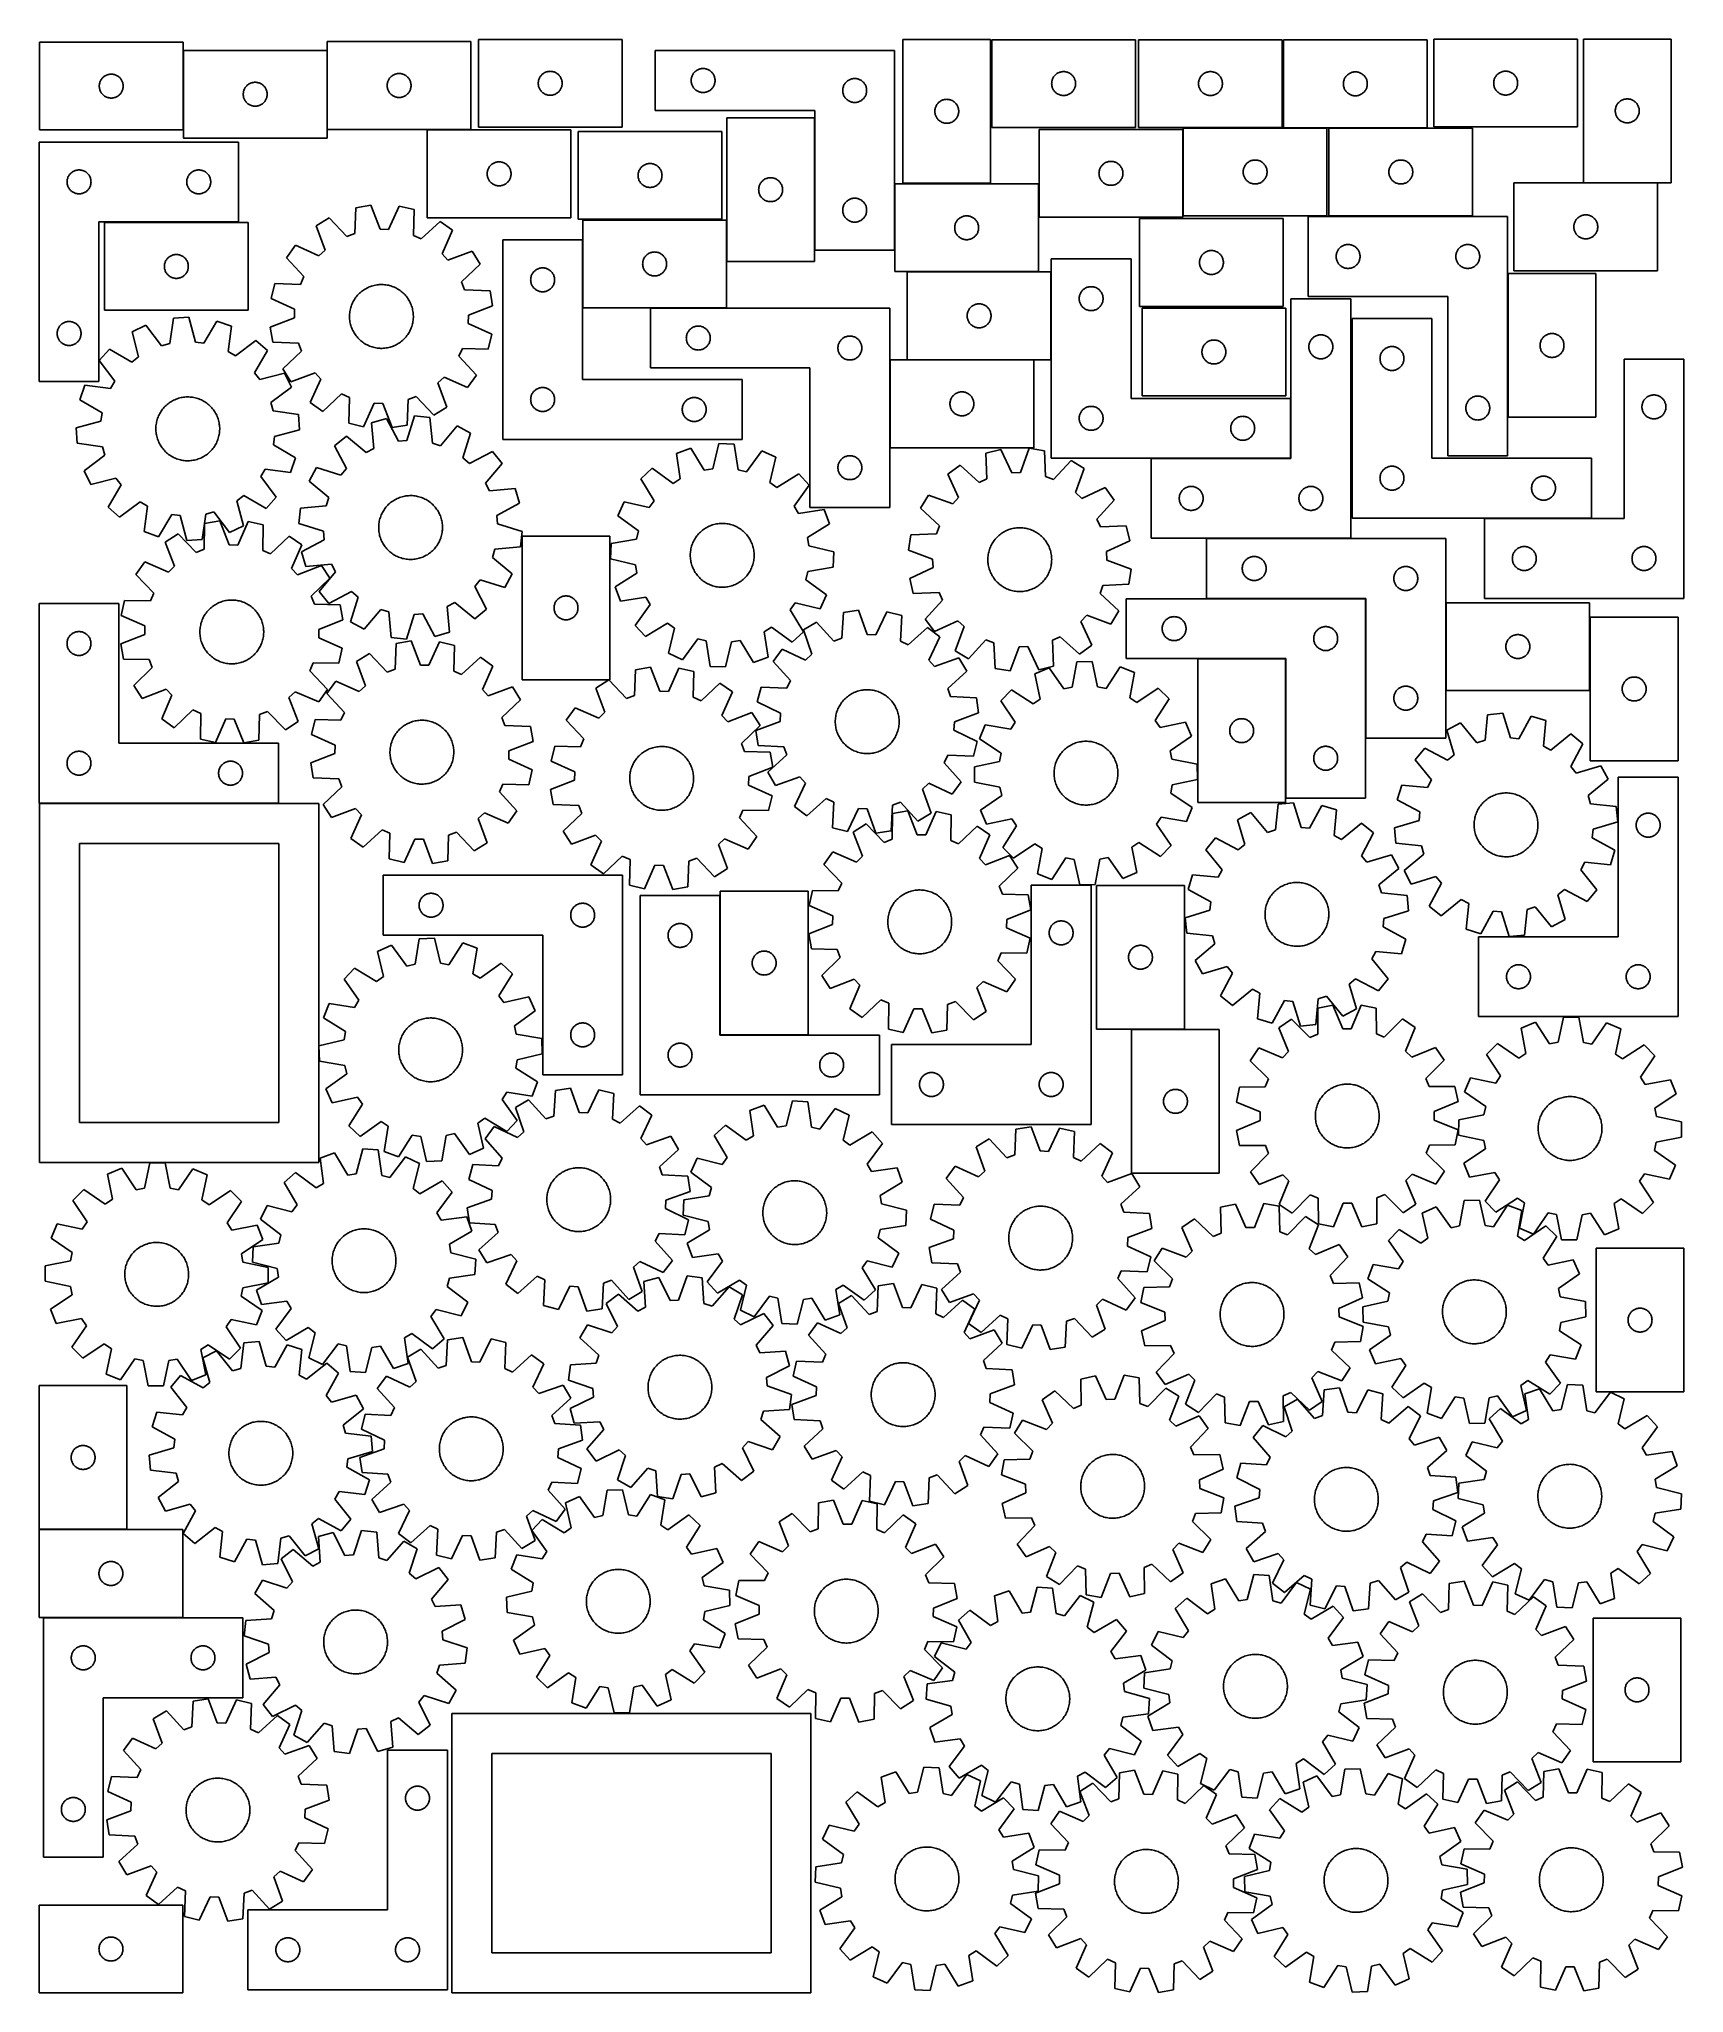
# Model space of a CAD drawing. Header units: millimetres. Extents: x 7 to 1243, y 7 to 1476.
import ezdxf

# ---------------------------------------------------------------- set-up
doc = ezdxf.new("R2010")
doc.units = ezdxf.units.MM
doc.layers.add('CUT', color=7, linetype='CONTINUOUS', true_color=0x000000)

msp = doc.modelspace()

# ---------------------------------------------------------------- linework, layer by layer
at = {"layer": 'CUT'}
for p, q in [((114.778256, 1473.603823), (6.778256, 1473.603823)), ((6.778256, 1473.603823), (6.778256, 1407.603823)), ((114.778256, 1407.603823), (114.778256, 1473.603823)), ((331.262874, 1474.049139), (223.262874, 1474.049139)), ((223.262874, 1474.049139), (223.262874, 1408.049139)), ((331.262874, 1408.049139), (331.262874, 1474.049139)), ((444.893611, 1475.70783), (336.893611, 1475.70783)), ((336.893611, 1475.70783), (336.893611, 1409.70783)), ((444.893611, 1409.70783), (444.893611, 1475.70783)), ((722.101559, 1475.643375), (656.101559, 1475.643375)), ((656.101559, 1475.643375), (656.101559, 1367.643375)), ((722.101559, 1367.643375), (722.101559, 1475.643375)), ((830.989743, 1475.481997), (722.989743, 1475.481997)), ((722.989743, 1475.481997), (722.989743, 1409.481997)), ((830.989743, 1409.481997), (830.989743, 1475.481997)), ((941.428495, 1475.484439), (833.428495, 1475.484439)), ((833.428495, 1475.484439), (833.428495, 1409.484439)), ((941.428495, 1409.484439), (941.428495, 1475.484439)), ((1050.378812, 1475.299136), (942.378812, 1475.299136)), ((942.378812, 1475.299136), (942.378812, 1409.299136)), ((1050.378812, 1409.299136), (1050.378812, 1475.299136)), ((1163.418864, 1475.859442), (1055.418864, 1475.859442)), ((1055.418864, 1475.859442), (1055.418864, 1409.859442)), ((1163.418864, 1409.859442), (1163.418864, 1475.859442)), ((1233.877389, 1475.959049), (1167.877389, 1475.959049)), ((1167.877389, 1475.959049), (1167.877389, 1367.959049)), ((1233.877389, 1367.959049), (1233.877389, 1475.959049)), ((223.041806, 1467.473208), (115.041806, 1467.473208)), ((115.041806, 1467.473208), (115.041806, 1401.473208)), ((223.041806, 1401.473208), (223.041806, 1467.473208)), ((649.872919, 1467.293768), (469.872919, 1467.293768)), ((469.872919, 1467.293768), (469.872919, 1422.293768)), ((649.872919, 1317.293768), (649.872919, 1467.293768)), ((51.778256, 1440.603823), (51.797526, 1441.192452)), ((51.797526, 1440.015195), (51.778256, 1440.603823)), ((51.797526, 1441.192452), (51.855253, 1441.778559)), ((51.855253, 1439.429088), (51.797526, 1440.015195)), ((51.855253, 1441.778559), (51.951189, 1442.359636)), ((51.951189, 1442.359636), (52.084924, 1442.933195)), ((52.084924, 1442.933195), (52.255885, 1443.496779)), ((52.255885, 1443.496779), (52.463341, 1444.047974)), ((52.463341, 1444.047974), (52.706402, 1444.584422)), ((52.706402, 1444.584422), (52.984028, 1445.103823)), ((52.984028, 1445.103823), (53.29503, 1445.603955)), ((53.29503, 1445.603955), (53.638076, 1446.082676)), ((53.638076, 1446.082676), (54.011698, 1446.537936)), ((54.011698, 1446.537936), (54.414295, 1446.967784)), ((54.414295, 1446.967784), (54.844144, 1447.370382)), ((54.844144, 1447.370382), (55.299404, 1447.744003)), ((55.299404, 1447.744003), (55.778124, 1448.08705)), ((55.778124, 1448.08705), (56.278256, 1448.398052)), ((56.278256, 1448.398052), (56.797658, 1448.675678)), ((56.797658, 1448.675678), (57.334106, 1448.918739)), ((57.334106, 1448.918739), (57.885301, 1449.126195)), ((57.885301, 1449.126195), (58.448885, 1449.297156)), ((58.448885, 1449.297156), (59.022444, 1449.430891)), ((59.022444, 1449.430891), (59.603521, 1449.526827)), ((59.603521, 1449.526827), (60.189628, 1449.584554)), ((60.189628, 1449.584554), (60.778256, 1449.603823)), ((60.778256, 1449.603823), (61.366885, 1449.584554)), ((61.366885, 1449.584554), (61.952992, 1449.526827)), ((61.952992, 1449.526827), (62.534069, 1449.430891)), ((62.534069, 1449.430891), (63.107628, 1449.297156)), ((63.107628, 1449.297156), (63.671212, 1449.126195)), ((63.671212, 1449.126195), (64.222407, 1448.918739)), ((64.222407, 1448.918739), (64.758855, 1448.675678)), ((64.758855, 1448.675678), (65.278256, 1448.398052)), ((65.278256, 1448.398052), (65.778389, 1448.08705)), ((65.778389, 1448.08705), (66.257109, 1447.744003)), ((66.257109, 1447.744003), (66.712369, 1447.370382)), ((66.712369, 1447.370382), (67.142218, 1446.967784)), ((67.142218, 1446.967784), (67.544815, 1446.537936)), ((67.544815, 1446.537936), (67.918437, 1446.082676)), ((67.918437, 1446.082676), (68.261483, 1445.603955)), ((68.261483, 1445.603955), (68.572485, 1445.103823)), ((68.572485, 1445.103823), (68.850111, 1444.584422)), ((68.850111, 1444.584422), (69.093172, 1444.047974)), ((69.093172, 1444.047974), (69.300628, 1443.496779)), ((69.300628, 1443.496779), (69.471589, 1442.933195)), ((69.471589, 1442.933195), (69.605324, 1442.359636)), ((69.605324, 1442.359636), (69.70126, 1441.778559)), ((69.70126, 1441.778559), (69.758987, 1441.192452)), ((69.758987, 1440.015195), (69.70126, 1439.429088)), ((69.758987, 1441.192452), (69.778256, 1440.603823)), ((69.778256, 1440.603823), (69.758987, 1440.015195)), ((161.901626, 1439.952061), (162.275248, 1440.40732)), ((162.275248, 1440.40732), (162.677845, 1440.837169)), ((162.677845, 1440.837169), (163.107694, 1441.239766)), ((163.107694, 1441.239766), (163.562953, 1441.613388)), ((163.562953, 1441.613388), (164.041674, 1441.956435)), ((164.041674, 1441.956435), (164.541806, 1442.267437)), ((164.541806, 1442.267437), (165.061208, 1442.545063)), ((165.061208, 1442.545063), (165.597655, 1442.788124)), ((165.597655, 1442.788124), (166.148851, 1442.995579)), ((166.148851, 1442.995579), (166.712435, 1443.166541)), ((166.712435, 1443.166541), (167.285993, 1443.300276)), ((167.285993, 1443.300276), (167.867071, 1443.396212)), ((167.867071, 1443.396212), (168.453178, 1443.453938)), ((168.453178, 1443.453938), (169.041806, 1443.473208)), ((169.041806, 1443.473208), (169.630434, 1443.453938)), ((169.630434, 1443.453938), (170.216542, 1443.396212)), ((170.216542, 1443.396212), (170.797619, 1443.300276)), ((170.797619, 1443.300276), (171.371178, 1443.166541)), ((171.371178, 1443.166541), (171.934761, 1442.995579)), ((171.934761, 1442.995579), (172.485957, 1442.788124)), ((172.485957, 1442.788124), (173.022405, 1442.545063)), ((173.022405, 1442.545063), (173.541806, 1442.267437)), ((173.541806, 1442.267437), (174.041938, 1441.956435)), ((174.041938, 1441.956435), (174.520659, 1441.613388)), ((174.520659, 1441.613388), (174.975919, 1441.239766)), ((174.975919, 1441.239766), (175.405767, 1440.837169)), ((175.405767, 1440.837169), (175.808365, 1440.40732)), ((175.808365, 1440.40732), (176.181986, 1439.952061)), ((268.262874, 1441.049139), (268.282143, 1441.637767)), ((268.282143, 1440.460511), (268.262874, 1441.049139)), ((268.282143, 1441.637767), (268.33987, 1442.223875)), ((268.33987, 1439.874403), (268.282143, 1440.460511)), ((268.33987, 1442.223875), (268.435806, 1442.804952)), ((268.435806, 1442.804952), (268.569541, 1443.37851)), ((268.569541, 1443.37851), (268.740503, 1443.942094)), ((268.740503, 1443.942094), (268.947958, 1444.49329)), ((268.947958, 1444.49329), (269.191019, 1445.029737)), ((269.191019, 1445.029737), (269.468645, 1445.549139)), ((269.468645, 1445.549139), (269.779647, 1446.049271)), ((269.779647, 1446.049271), (270.122694, 1446.527992)), ((270.122694, 1446.527992), (270.496316, 1446.983251)), ((270.496316, 1446.983251), (270.898913, 1447.4131)), ((270.898913, 1447.4131), (271.328761, 1447.815697)), ((271.328761, 1447.815697), (271.784021, 1448.189319)), ((271.784021, 1448.189319), (272.262742, 1448.532365)), ((272.262742, 1448.532365), (272.762874, 1448.843367)), ((272.762874, 1448.843367), (273.282276, 1449.120994)), ((273.282276, 1449.120994), (273.818723, 1449.364055)), ((273.818723, 1449.364055), (274.369919, 1449.57151)), ((274.369919, 1449.57151), (274.933502, 1449.742471)), ((274.933502, 1449.742471), (275.507061, 1449.876206)), ((275.507061, 1449.876206), (276.088138, 1449.972143)), ((276.088138, 1449.972143), (276.674246, 1450.029869)), ((276.674246, 1450.029869), (277.262874, 1450.049139)), ((277.262874, 1450.049139), (277.851502, 1450.029869)), ((277.851502, 1450.029869), (278.43761, 1449.972143)), ((278.43761, 1449.972143), (279.018687, 1449.876206)), ((279.018687, 1449.876206), (279.592245, 1449.742471)), ((279.592245, 1449.742471), (280.155829, 1449.57151)), ((280.155829, 1449.57151), (280.707025, 1449.364055)), ((280.707025, 1449.364055), (281.243472, 1449.120994)), ((281.243472, 1449.120994), (281.762874, 1448.843367)), ((281.762874, 1448.843367), (282.263006, 1448.532365)), ((282.263006, 1448.532365), (282.741727, 1448.189319)), ((282.741727, 1448.189319), (283.196986, 1447.815697)), ((283.196986, 1447.815697), (283.626835, 1447.4131)), ((283.626835, 1447.4131), (284.029432, 1446.983251)), ((284.029432, 1446.983251), (284.403054, 1446.527992)), ((284.403054, 1446.527992), (284.7461, 1446.049271)), ((284.7461, 1446.049271), (285.057102, 1445.549139)), ((285.057102, 1445.549139), (285.334728, 1445.029737)), ((285.334728, 1445.029737), (285.57779, 1444.49329)), ((285.57779, 1444.49329), (285.785245, 1443.942094)), ((285.785245, 1443.942094), (285.956206, 1443.37851)), ((285.956206, 1443.37851), (286.089941, 1442.804952)), ((286.089941, 1442.804952), (286.185878, 1442.223875)), ((286.185878, 1442.223875), (286.243604, 1441.637767)), ((286.243604, 1440.460511), (286.185878, 1439.874403)), ((286.243604, 1441.637767), (286.262874, 1441.049139)), ((286.262874, 1441.049139), (286.243604, 1440.460511)), ((381.893611, 1442.70783), (381.912881, 1443.296458)), ((381.912881, 1442.119202), (381.893611, 1442.70783)), ((381.912881, 1443.296458), (381.970607, 1443.882566)), ((381.970607, 1441.533095), (381.912881, 1442.119202)), ((381.970607, 1443.882566), (382.066544, 1444.463643)), ((382.066544, 1440.952017), (381.970607, 1441.533095)), ((382.066544, 1444.463643), (382.200279, 1445.037202)), ((382.200279, 1440.378459), (382.066544, 1440.952017)), ((382.200279, 1445.037202), (382.37124, 1445.600785)), ((382.37124, 1439.814875), (382.200279, 1440.378459)), ((382.37124, 1445.600785), (382.578695, 1446.151981)), ((382.578695, 1446.151981), (382.821756, 1446.688428)), ((382.821756, 1446.688428), (383.099382, 1447.20783)), ((383.099382, 1447.20783), (383.410385, 1447.707962)), ((383.410385, 1447.707962), (383.753431, 1448.186683)), ((383.753431, 1448.186683), (384.127053, 1448.641943)), ((384.127053, 1448.641943), (384.52965, 1449.071791)), ((384.52965, 1449.071791), (384.959499, 1449.474389)), ((384.959499, 1449.474389), (385.414758, 1449.84801)), ((385.414758, 1449.84801), (385.893479, 1450.191057)), ((385.893479, 1450.191057), (386.393611, 1450.502059)), ((386.393611, 1450.502059), (386.913013, 1450.779685)), ((386.913013, 1450.779685), (387.44946, 1451.022746)), ((387.44946, 1451.022746), (388.000656, 1451.230201)), ((388.000656, 1451.230201), (388.56424, 1451.401163)), ((388.56424, 1451.401163), (389.137798, 1451.534898)), ((389.137798, 1451.534898), (389.718875, 1451.630834)), ((389.718875, 1451.630834), (390.304983, 1451.688561)), ((390.304983, 1451.688561), (390.893611, 1451.70783)), ((390.893611, 1451.70783), (391.482239, 1451.688561)), ((391.482239, 1451.688561), (392.068347, 1451.630834)), ((392.068347, 1451.630834), (392.649424, 1451.534898)), ((392.649424, 1451.534898), (393.222983, 1451.401163)), ((393.222983, 1451.401163), (393.786566, 1451.230201)), ((393.786566, 1451.230201), (394.337762, 1451.022746)), ((394.337762, 1451.022746), (394.874209, 1450.779685)), ((394.874209, 1450.779685), (395.393611, 1450.502059)), ((395.393611, 1450.502059), (395.893743, 1450.191057)), ((395.893743, 1450.191057), (396.372464, 1449.84801)), ((396.372464, 1449.84801), (396.827723, 1449.474389)), ((396.827723, 1449.474389), (397.257572, 1449.071791)), ((397.257572, 1449.071791), (397.660169, 1448.641943)), ((397.660169, 1448.641943), (398.033791, 1448.186683)), ((398.033791, 1448.186683), (398.376838, 1447.707962)), ((398.376838, 1447.707962), (398.68784, 1447.20783)), ((398.68784, 1447.20783), (398.965466, 1446.688428)), ((398.965466, 1446.688428), (399.208527, 1446.151981)), ((399.208527, 1446.151981), (399.415982, 1445.600785)), ((399.415982, 1445.600785), (399.586944, 1445.037202)), ((399.586944, 1440.378459), (399.415982, 1439.814875)), ((399.586944, 1445.037202), (399.720679, 1444.463643)), ((399.720679, 1440.952017), (399.586944, 1440.378459)), ((399.720679, 1444.463643), (399.816615, 1443.882566)), ((399.816615, 1441.533095), (399.720679, 1440.952017)), ((399.816615, 1443.882566), (399.874341, 1443.296458)), ((399.874341, 1442.119202), (399.816615, 1441.533095)), ((399.874341, 1443.296458), (399.893611, 1442.70783)), ((399.893611, 1442.70783), (399.874341, 1442.119202)), ((496.872919, 1444.793768), (496.892189, 1445.382396)), ((496.892189, 1444.20514), (496.872919, 1444.793768)), ((496.892189, 1445.382396), (496.949915, 1445.968504)), ((496.949915, 1443.619032), (496.892189, 1444.20514)), ((496.949915, 1445.968504), (497.045852, 1446.549581)), ((497.045852, 1443.037955), (496.949915, 1443.619032)), ((497.045852, 1446.549581), (497.179587, 1447.12314)), ((497.179587, 1442.464397), (497.045852, 1443.037955)), ((497.179587, 1447.12314), (497.350548, 1447.686723)), ((497.350548, 1441.900813), (497.179587, 1442.464397)), ((497.350548, 1447.686723), (497.558003, 1448.237919)), ((497.558003, 1441.349617), (497.350548, 1441.900813)), ((497.558003, 1448.237919), (497.801065, 1448.774366)), ((497.801065, 1440.81317), (497.558003, 1441.349617)), ((497.801065, 1448.774366), (498.078691, 1449.293768)), ((498.078691, 1440.293768), (497.801065, 1440.81317)), ((498.078691, 1449.293768), (498.389693, 1449.7939)), ((498.389693, 1439.793636), (498.078691, 1440.293768)), ((498.389693, 1449.7939), (498.732739, 1450.272621)), ((498.732739, 1450.272621), (499.106361, 1450.727881)), ((499.106361, 1450.727881), (499.508958, 1451.157729)), ((499.508958, 1451.157729), (499.938807, 1451.560326)), ((499.938807, 1451.560326), (500.394066, 1451.933948)), ((500.394066, 1451.933948), (500.872787, 1452.276995)), ((500.872787, 1452.276995), (501.372919, 1452.587997)), ((501.372919, 1452.587997), (501.892321, 1452.865623)), ((501.892321, 1452.865623), (502.428768, 1453.108684)), ((502.428768, 1453.108684), (502.979964, 1453.316139)), ((502.979964, 1453.316139), (503.543548, 1453.487101)), ((503.543548, 1453.487101), (504.117106, 1453.620836)), ((504.117106, 1453.620836), (504.698183, 1453.716772)), ((504.698183, 1453.716772), (505.284291, 1453.774498)), ((505.284291, 1453.774498), (505.872919, 1453.793768)), ((505.872919, 1453.793768), (506.461547, 1453.774498)), ((506.461547, 1453.774498), (507.047655, 1453.716772)), ((507.047655, 1453.716772), (507.628732, 1453.620836)), ((507.628732, 1453.620836), (508.202291, 1453.487101)), ((508.202291, 1453.487101), (508.765874, 1453.316139)), ((508.765874, 1453.316139), (509.31707, 1453.108684)), ((509.31707, 1453.108684), (509.853517, 1452.865623)), ((509.853517, 1452.865623), (510.372919, 1452.587997)), ((510.372919, 1452.587997), (510.873051, 1452.276995)), ((510.873051, 1452.276995), (511.351772, 1451.933948)), ((511.351772, 1451.933948), (511.807032, 1451.560326)), ((511.807032, 1451.560326), (512.23688, 1451.157729)), ((512.23688, 1451.157729), (512.639477, 1450.727881)), ((512.639477, 1450.727881), (513.013099, 1450.272621)), ((513.013099, 1450.272621), (513.356146, 1449.7939)), ((513.356146, 1449.7939), (513.667148, 1449.293768)), ((513.667148, 1440.293768), (513.356146, 1439.793636)), ((513.667148, 1449.293768), (513.944774, 1448.774366)), ((513.944774, 1440.81317), (513.667148, 1440.293768)), ((513.944774, 1448.774366), (514.187835, 1448.237919)), ((514.187835, 1441.349617), (513.944774, 1440.81317)), ((514.187835, 1448.237919), (514.39529, 1447.686723)), ((514.39529, 1441.900813), (514.187835, 1441.349617)), ((514.39529, 1447.686723), (514.566252, 1447.12314)), ((514.566252, 1442.464397), (514.39529, 1441.900813)), ((514.566252, 1447.12314), (514.699987, 1446.549581)), ((514.699987, 1443.037955), (514.566252, 1442.464397)), ((514.699987, 1446.549581), (514.795923, 1445.968504)), ((514.795923, 1443.619032), (514.699987, 1443.037955)), ((514.795923, 1445.968504), (514.85365, 1445.382396)), ((514.85365, 1444.20514), (514.795923, 1443.619032)), ((514.85365, 1445.382396), (514.872919, 1444.793768)), ((514.872919, 1444.793768), (514.85365, 1444.20514)), ((611.179587, 1439.62314), (611.350548, 1440.186723)), ((611.350548, 1440.186723), (611.558003, 1440.737919)), ((611.558003, 1440.737919), (611.801065, 1441.274366)), ((611.801065, 1441.274366), (612.078691, 1441.793768)), ((612.078691, 1441.793768), (612.389693, 1442.2939)), ((612.389693, 1442.2939), (612.732739, 1442.772621)), ((612.732739, 1442.772621), (613.106361, 1443.227881)), ((613.106361, 1443.227881), (613.508958, 1443.657729)), ((613.508958, 1443.657729), (613.938807, 1444.060326)), ((613.938807, 1444.060326), (614.394066, 1444.433948)), ((614.394066, 1444.433948), (614.872787, 1444.776995)), ((614.872787, 1444.776995), (615.372919, 1445.087997)), ((615.372919, 1445.087997), (615.892321, 1445.365623)), ((615.892321, 1445.365623), (616.428768, 1445.608684)), ((616.428768, 1445.608684), (616.979964, 1445.816139)), ((616.979964, 1445.816139), (617.543548, 1445.987101)), ((617.543548, 1445.987101), (618.117106, 1446.120836)), ((618.117106, 1446.120836), (618.698183, 1446.216772)), ((618.698183, 1446.216772), (619.284291, 1446.274498)), ((619.284291, 1446.274498), (619.872919, 1446.293768)), ((619.872919, 1446.293768), (620.461547, 1446.274498)), ((620.461547, 1446.274498), (621.047655, 1446.216772)), ((621.047655, 1446.216772), (621.628732, 1446.120836)), ((621.628732, 1446.120836), (622.202291, 1445.987101)), ((622.202291, 1445.987101), (622.765874, 1445.816139)), ((622.765874, 1445.816139), (623.31707, 1445.608684)), ((623.31707, 1445.608684), (623.853517, 1445.365623)), ((623.853517, 1445.365623), (624.372919, 1445.087997)), ((624.372919, 1445.087997), (624.873051, 1444.776995)), ((624.873051, 1444.776995), (625.351772, 1444.433948)), ((625.351772, 1444.433948), (625.807032, 1444.060326)), ((625.807032, 1444.060326), (626.23688, 1443.657729)), ((626.23688, 1443.657729), (626.639477, 1443.227881)), ((626.639477, 1443.227881), (627.013099, 1442.772621)), ((627.013099, 1442.772621), (627.356146, 1442.2939)), ((627.356146, 1442.2939), (627.667148, 1441.793768)), ((627.667148, 1441.793768), (627.944774, 1441.274366)), ((627.944774, 1441.274366), (628.187835, 1440.737919)), ((628.187835, 1440.737919), (628.39529, 1440.186723)), ((628.39529, 1440.186723), (628.566252, 1439.62314)), ((767.989743, 1442.481997), (768.009013, 1443.070625)), ((768.009013, 1441.893369), (767.989743, 1442.481997)), ((768.009013, 1443.070625), (768.06674, 1443.656733)), ((768.06674, 1441.307261), (768.009013, 1441.893369)), ((768.06674, 1443.656733), (768.162676, 1444.23781)), ((768.162676, 1440.726184), (768.06674, 1441.307261)), ((768.162676, 1444.23781), (768.296411, 1444.811369)), ((768.296411, 1440.152626), (768.162676, 1440.726184)), ((768.296411, 1444.811369), (768.467372, 1445.374952)), ((768.467372, 1439.589042), (768.296411, 1440.152626)), ((768.467372, 1445.374952), (768.674828, 1445.926148)), ((768.674828, 1445.926148), (768.917889, 1446.462595)), ((768.917889, 1446.462595), (769.195515, 1446.981997)), ((769.195515, 1446.981997), (769.506517, 1447.482129)), ((769.506517, 1447.482129), (769.849563, 1447.96085)), ((769.849563, 1447.96085), (770.223185, 1448.41611)), ((770.223185, 1448.41611), (770.625782, 1448.845958)), ((770.625782, 1448.845958), (771.055631, 1449.248555)), ((771.055631, 1449.248555), (771.51089, 1449.622177)), ((771.51089, 1449.622177), (771.989611, 1449.965224)), ((771.989611, 1449.965224), (772.489743, 1450.276226)), ((772.489743, 1450.276226), (773.009145, 1450.553852)), ((773.009145, 1450.553852), (773.545592, 1450.796913)), ((773.545592, 1450.796913), (774.096788, 1451.004368)), ((774.096788, 1451.004368), (774.660372, 1451.17533)), ((774.660372, 1451.17533), (775.23393, 1451.309065)), ((775.23393, 1451.309065), (775.815008, 1451.405001)), ((775.815008, 1451.405001), (776.401115, 1451.462727)), ((776.401115, 1451.462727), (776.989743, 1451.481997)), ((776.989743, 1451.481997), (777.578371, 1451.462727)), ((777.578371, 1451.462727), (778.164479, 1451.405001)), ((778.164479, 1451.405001), (778.745556, 1451.309065)), ((778.745556, 1451.309065), (779.319115, 1451.17533)), ((779.319115, 1451.17533), (779.882698, 1451.004368)), ((779.882698, 1451.004368), (780.433894, 1450.796913)), ((780.433894, 1450.796913), (780.970342, 1450.553852)), ((780.970342, 1450.553852), (781.489743, 1450.276226)), ((781.489743, 1450.276226), (781.989875, 1449.965224)), ((781.989875, 1449.965224), (782.468596, 1449.622177)), ((782.468596, 1449.622177), (782.923856, 1449.248555)), ((782.923856, 1449.248555), (783.353704, 1448.845958)), ((783.353704, 1448.845958), (783.756302, 1448.41611)), ((783.756302, 1448.41611), (784.129923, 1447.96085)), ((784.129923, 1447.96085), (784.47297, 1447.482129)), ((784.47297, 1447.482129), (784.783972, 1446.981997)), ((784.783972, 1446.981997), (785.061598, 1446.462595)), ((785.061598, 1446.462595), (785.304659, 1445.926148)), ((785.304659, 1445.926148), (785.512114, 1445.374952)), ((785.512114, 1445.374952), (785.683076, 1444.811369)), ((785.683076, 1440.152626), (785.512114, 1439.589042)), ((785.683076, 1444.811369), (785.816811, 1444.23781)), ((785.816811, 1440.726184), (785.683076, 1440.152626)), ((785.816811, 1444.23781), (785.912747, 1443.656733)), ((785.912747, 1441.307261), (785.816811, 1440.726184)), ((785.912747, 1443.656733), (785.970474, 1443.070625)), ((785.970474, 1441.893369), (785.912747, 1441.307261)), ((785.970474, 1443.070625), (785.989743, 1442.481997)), ((785.989743, 1442.481997), (785.970474, 1441.893369)), ((878.428495, 1442.484439), (878.447764, 1443.073067)), ((878.447764, 1441.89581), (878.428495, 1442.484439)), ((878.447764, 1443.073067), (878.505491, 1443.659174)), ((878.505491, 1441.309703), (878.447764, 1441.89581)), ((878.505491, 1443.659174), (878.601427, 1444.240251)), ((878.601427, 1440.728626), (878.505491, 1441.309703)), ((878.601427, 1444.240251), (878.735162, 1444.81381)), ((878.735162, 1440.155067), (878.601427, 1440.728626)), ((878.735162, 1444.81381), (878.906123, 1445.377394)), ((878.906123, 1439.591483), (878.735162, 1440.155067)), ((878.906123, 1445.377394), (879.113579, 1445.928589)), ((879.113579, 1445.928589), (879.35664, 1446.465037)), ((879.35664, 1446.465037), (879.634266, 1446.984439)), ((879.634266, 1446.984439), (879.945268, 1447.484571)), ((879.945268, 1447.484571), (880.288314, 1447.963291)), ((880.288314, 1447.963291), (880.661936, 1448.418551)), ((880.661936, 1448.418551), (881.064533, 1448.8484)), ((881.064533, 1448.8484), (881.494382, 1449.250997)), ((881.494382, 1449.250997), (881.949642, 1449.624619)), ((881.949642, 1449.624619), (882.428362, 1449.967665)), ((882.428362, 1449.967665), (882.928495, 1450.278667)), ((882.928495, 1450.278667), (883.447896, 1450.556293)), ((883.447896, 1450.556293), (883.984344, 1450.799354)), ((883.984344, 1450.799354), (884.535539, 1451.00681)), ((884.535539, 1451.00681), (885.099123, 1451.177771)), ((885.099123, 1451.177771), (885.672682, 1451.311506)), ((885.672682, 1451.311506), (886.253759, 1451.407442)), ((886.253759, 1451.407442), (886.839866, 1451.465169)), ((886.839866, 1451.465169), (887.428495, 1451.484439)), ((887.428495, 1451.484439), (888.017123, 1451.465169)), ((888.017123, 1451.465169), (888.60323, 1451.407442)), ((888.60323, 1451.407442), (889.184307, 1451.311506)), ((889.184307, 1451.311506), (889.757866, 1451.177771)), ((889.757866, 1451.177771), (890.32145, 1451.00681)), ((890.32145, 1451.00681), (890.872645, 1450.799354)), ((890.872645, 1450.799354), (891.409093, 1450.556293)), ((891.409093, 1450.556293), (891.928495, 1450.278667)), ((891.928495, 1450.278667), (892.428627, 1449.967665)), ((892.428627, 1449.967665), (892.907347, 1449.624619)), ((892.907347, 1449.624619), (893.362607, 1449.250997)), ((893.362607, 1449.250997), (893.792456, 1448.8484)), ((893.792456, 1448.8484), (894.195053, 1448.418551)), ((894.195053, 1448.418551), (894.568675, 1447.963291)), ((894.568675, 1447.963291), (894.911721, 1447.484571)), ((894.911721, 1447.484571), (895.222723, 1446.984439)), ((895.222723, 1446.984439), (895.500349, 1446.465037)), ((895.500349, 1446.465037), (895.74341, 1445.928589)), ((895.74341, 1445.928589), (895.950866, 1445.377394)), ((895.950866, 1445.377394), (896.121827, 1444.81381)), ((896.121827, 1440.155067), (895.950866, 1439.591483)), ((896.121827, 1444.81381), (896.255562, 1444.240251)), ((896.255562, 1440.728626), (896.121827, 1440.155067)), ((896.255562, 1444.240251), (896.351498, 1443.659174)), ((896.351498, 1441.309703), (896.255562, 1440.728626)), ((896.351498, 1443.659174), (896.409225, 1443.073067)), ((896.409225, 1441.89581), (896.351498, 1441.309703)), ((896.409225, 1443.073067), (896.428495, 1442.484439)), ((896.428495, 1442.484439), (896.409225, 1441.89581)), ((987.378812, 1442.299136), (987.398082, 1442.887764)), ((987.398082, 1441.710508), (987.378812, 1442.299136)), ((987.398082, 1442.887764), (987.455808, 1443.473872)), ((987.455808, 1441.1244), (987.398082, 1441.710508)), ((987.455808, 1443.473872), (987.551744, 1444.054949)), ((987.551744, 1440.543323), (987.455808, 1441.1244)), ((987.551744, 1444.054949), (987.685479, 1444.628507)), ((987.685479, 1439.969764), (987.551744, 1440.543323)), ((987.685479, 1444.628507), (987.856441, 1445.192091)), ((987.856441, 1445.192091), (988.063896, 1445.743287)), ((988.063896, 1445.743287), (988.306957, 1446.279734)), ((988.306957, 1446.279734), (988.584583, 1446.799136)), ((988.584583, 1446.799136), (988.895585, 1447.299268)), ((988.895585, 1447.299268), (989.238632, 1447.777989)), ((989.238632, 1447.777989), (989.612254, 1448.233248)), ((989.612254, 1448.233248), (990.014851, 1448.663097)), ((990.014851, 1448.663097), (990.4447, 1449.065694)), ((990.4447, 1449.065694), (990.899959, 1449.439316)), ((990.899959, 1449.439316), (991.37868, 1449.782362)), ((991.37868, 1449.782362), (991.878812, 1450.093364)), ((991.878812, 1450.093364), (992.398214, 1450.370991)), ((992.398214, 1450.370991), (992.934661, 1450.614052)), ((992.934661, 1450.614052), (993.485857, 1450.821507)), ((993.485857, 1450.821507), (994.049441, 1450.992468)), ((994.049441, 1450.992468), (994.622999, 1451.126203)), ((994.622999, 1451.126203), (995.204076, 1451.22214)), ((995.204076, 1451.22214), (995.790184, 1451.279866)), ((995.790184, 1451.279866), (996.378812, 1451.299136)), ((996.378812, 1451.299136), (996.96744, 1451.279866)), ((996.96744, 1451.279866), (997.553548, 1451.22214)), ((997.553548, 1451.22214), (998.134625, 1451.126203)), ((998.134625, 1451.126203), (998.708183, 1450.992468)), ((998.708183, 1450.992468), (999.271767, 1450.821507)), ((999.271767, 1450.821507), (999.822963, 1450.614052)), ((999.822963, 1450.614052), (1000.35941, 1450.370991)), ((1000.35941, 1450.370991), (1000.878812, 1450.093364)), ((1000.878812, 1450.093364), (1001.378944, 1449.782362)), ((1001.378944, 1449.782362), (1001.857665, 1449.439316)), ((1001.857665, 1449.439316), (1002.312924, 1449.065694)), ((1002.312924, 1449.065694), (1002.742773, 1448.663097)), ((1002.742773, 1448.663097), (1003.14537, 1448.233248)), ((1003.14537, 1448.233248), (1003.518992, 1447.777989)), ((1003.518992, 1447.777989), (1003.862038, 1447.299268)), ((1003.862038, 1447.299268), (1004.173041, 1446.799136)), ((1004.173041, 1446.799136), (1004.450667, 1446.279734)), ((1004.450667, 1446.279734), (1004.693728, 1445.743287)), ((1004.693728, 1445.743287), (1004.901183, 1445.192091)), ((1004.901183, 1445.192091), (1005.072144, 1444.628507)), ((1005.072144, 1444.628507), (1005.205879, 1444.054949)), ((1005.205879, 1440.543323), (1005.072144, 1439.969764)), ((1005.205879, 1444.054949), (1005.301816, 1443.473872)), ((1005.301816, 1441.1244), (1005.205879, 1440.543323)), ((1005.301816, 1443.473872), (1005.359542, 1442.887764)), ((1005.359542, 1441.710508), (1005.301816, 1441.1244)), ((1005.359542, 1442.887764), (1005.378812, 1442.299136)), ((1005.378812, 1442.299136), (1005.359542, 1441.710508)), ((1100.418864, 1442.859442), (1100.438134, 1443.44807)), ((1100.438134, 1442.270813), (1100.418864, 1442.859442)), ((1100.438134, 1443.44807), (1100.495861, 1444.034177)), ((1100.495861, 1441.684706), (1100.438134, 1442.270813)), ((1100.495861, 1444.034177), (1100.591797, 1444.615254)), ((1100.591797, 1441.103629), (1100.495861, 1441.684706)), ((1100.591797, 1444.615254), (1100.725532, 1445.188813)), ((1100.725532, 1440.53007), (1100.591797, 1441.103629)), ((1100.725532, 1445.188813), (1100.896493, 1445.752397)), ((1100.896493, 1439.966486), (1100.725532, 1440.53007)), ((1100.896493, 1445.752397), (1101.103949, 1446.303592)), ((1101.103949, 1446.303592), (1101.34701, 1446.84004)), ((1101.34701, 1446.84004), (1101.624636, 1447.359442)), ((1101.624636, 1447.359442), (1101.935638, 1447.859574)), ((1101.935638, 1447.859574), (1102.278684, 1448.338294)), ((1102.278684, 1448.338294), (1102.652306, 1448.793554)), ((1102.652306, 1448.793554), (1103.054903, 1449.223403)), ((1103.054903, 1449.223403), (1103.484752, 1449.626)), ((1103.484752, 1449.626), (1103.940012, 1449.999622)), ((1103.940012, 1449.999622), (1104.418732, 1450.342668)), ((1104.418732, 1450.342668), (1104.918864, 1450.65367)), ((1104.918864, 1450.65367), (1105.438266, 1450.931296)), ((1105.438266, 1450.931296), (1105.974714, 1451.174357)), ((1105.974714, 1451.174357), (1106.525909, 1451.381813)), ((1106.525909, 1451.381813), (1107.089493, 1451.552774)), ((1107.089493, 1451.552774), (1107.663051, 1451.686509)), ((1107.663051, 1451.686509), (1108.244129, 1451.782445)), ((1108.244129, 1451.782445), (1108.830236, 1451.840172)), ((1108.830236, 1451.840172), (1109.418864, 1451.859442)), ((1109.418864, 1451.859442), (1110.007493, 1451.840172)), ((1110.007493, 1451.840172), (1110.5936, 1451.782445)), ((1110.5936, 1451.782445), (1111.174677, 1451.686509)), ((1111.174677, 1451.686509), (1111.748236, 1451.552774)), ((1111.748236, 1451.552774), (1112.31182, 1451.381813)), ((1112.31182, 1451.381813), (1112.863015, 1451.174357)), ((1112.863015, 1451.174357), (1113.399463, 1450.931296)), ((1113.399463, 1450.931296), (1113.918864, 1450.65367)), ((1113.918864, 1450.65367), (1114.418996, 1450.342668)), ((1114.418996, 1450.342668), (1114.897717, 1449.999622)), ((1114.897717, 1449.999622), (1115.352977, 1449.626)), ((1115.352977, 1449.626), (1115.782825, 1449.223403)), ((1115.782825, 1449.223403), (1116.185423, 1448.793554)), ((1116.185423, 1448.793554), (1116.559044, 1448.338294)), ((1116.559044, 1448.338294), (1116.902091, 1447.859574)), ((1116.902091, 1447.859574), (1117.213093, 1447.359442)), ((1117.213093, 1447.359442), (1117.490719, 1446.84004)), ((1117.490719, 1446.84004), (1117.73378, 1446.303592)), ((1117.73378, 1446.303592), (1117.941236, 1445.752397)), ((1117.941236, 1445.752397), (1118.112197, 1445.188813)), ((1118.112197, 1440.53007), (1117.941236, 1439.966486)), ((1118.112197, 1445.188813), (1118.245932, 1444.615254)), ((1118.245932, 1441.103629), (1118.112197, 1440.53007)), ((1118.245932, 1444.615254), (1118.341868, 1444.034177)), ((1118.341868, 1441.684706), (1118.245932, 1441.103629)), ((1118.341868, 1444.034177), (1118.399595, 1443.44807)), ((1118.399595, 1442.270813), (1118.341868, 1441.684706)), ((1118.399595, 1443.44807), (1118.418864, 1442.859442)), ((1118.418864, 1442.859442), (1118.399595, 1442.270813)), ((51.951189, 1438.84801), (51.855253, 1439.429088)), ((52.084924, 1438.274452), (51.951189, 1438.84801)), ((52.255885, 1437.710868), (52.084924, 1438.274452)), ((52.463341, 1437.159672), (52.255885, 1437.710868)), ((52.706402, 1436.623225), (52.463341, 1437.159672)), ((52.984028, 1436.103823), (52.706402, 1436.623225)), ((53.29503, 1435.603691), (52.984028, 1436.103823)), ((53.638076, 1435.12497), (53.29503, 1435.603691)), ((54.011698, 1434.669711), (53.638076, 1435.12497)), ((54.414295, 1434.239862), (54.011698, 1434.669711)), ((54.844144, 1433.837265), (54.414295, 1434.239862)), ((55.299404, 1433.463643), (54.844144, 1433.837265)), ((55.778124, 1433.120597), (55.299404, 1433.463643)), ((56.278256, 1432.809595), (55.778124, 1433.120597)), ((56.797658, 1432.531969), (56.278256, 1432.809595)), ((57.334106, 1432.288908), (56.797658, 1432.531969)), ((57.885301, 1432.081452), (57.334106, 1432.288908)), ((58.448885, 1431.910491), (57.885301, 1432.081452)), ((59.022444, 1431.776756), (58.448885, 1431.910491)), ((59.603521, 1431.68082), (59.022444, 1431.776756)), ((60.189628, 1431.623093), (59.603521, 1431.68082)), ((60.778256, 1431.603823), (60.189628, 1431.623093)), ((61.366885, 1431.623093), (60.778256, 1431.603823)), ((61.952992, 1431.68082), (61.366885, 1431.623093)), ((62.534069, 1431.776756), (61.952992, 1431.68082)), ((63.107628, 1431.910491), (62.534069, 1431.776756)), ((63.671212, 1432.081452), (63.107628, 1431.910491)), ((64.222407, 1432.288908), (63.671212, 1432.081452)), ((64.758855, 1432.531969), (64.222407, 1432.288908)), ((65.278256, 1432.809595), (64.758855, 1432.531969)), ((65.778389, 1433.120597), (65.278256, 1432.809595)), ((66.257109, 1433.463643), (65.778389, 1433.120597)), ((66.712369, 1433.837265), (66.257109, 1433.463643)), ((67.142218, 1434.239862), (66.712369, 1433.837265)), ((67.544815, 1434.669711), (67.142218, 1434.239862)), ((67.918437, 1435.12497), (67.544815, 1434.669711)), ((68.261483, 1435.603691), (67.918437, 1435.12497)), ((68.572485, 1436.103823), (68.261483, 1435.603691)), ((68.850111, 1436.623225), (68.572485, 1436.103823)), ((69.093172, 1437.159672), (68.850111, 1436.623225)), ((69.300628, 1437.710868), (69.093172, 1437.159672)), ((69.471589, 1438.274452), (69.300628, 1437.710868)), ((69.605324, 1438.84801), (69.471589, 1438.274452)), ((69.70126, 1439.429088), (69.605324, 1438.84801)), ((160.041806, 1434.473208), (160.061076, 1435.061836)), ((160.061076, 1433.88458), (160.041806, 1434.473208)), ((160.061076, 1435.061836), (160.118803, 1435.647944)), ((160.118803, 1433.298472), (160.061076, 1433.88458)), ((160.118803, 1435.647944), (160.214739, 1436.229021)), ((160.214739, 1432.717395), (160.118803, 1433.298472)), ((160.214739, 1436.229021), (160.348474, 1436.80258)), ((160.348474, 1432.143837), (160.214739, 1432.717395)), ((160.348474, 1436.80258), (160.519435, 1437.366163)), ((160.519435, 1431.580253), (160.348474, 1432.143837)), ((160.519435, 1437.366163), (160.726891, 1437.917359)), ((160.726891, 1431.029057), (160.519435, 1431.580253)), ((160.726891, 1437.917359), (160.969952, 1438.453806)), ((160.969952, 1430.49261), (160.726891, 1431.029057)), ((160.969952, 1438.453806), (161.247578, 1438.973208)), ((161.247578, 1429.973208), (160.969952, 1430.49261)), ((161.247578, 1438.973208), (161.55858, 1439.47334)), ((161.55858, 1429.473076), (161.247578, 1429.973208)), ((161.55858, 1439.47334), (161.901626, 1439.952061)), ((161.901626, 1428.994355), (161.55858, 1429.473076)), ((162.275248, 1428.539096), (161.901626, 1428.994355)), ((162.677845, 1428.109247), (162.275248, 1428.539096)), ((163.107694, 1427.70665), (162.677845, 1428.109247)), ((163.562953, 1427.333028), (163.107694, 1427.70665)), ((164.041674, 1426.989982), (163.562953, 1427.333028)), ((164.541806, 1426.678979), (164.041674, 1426.989982)), ((165.061208, 1426.401353), (164.541806, 1426.678979)), ((165.597655, 1426.158292), (165.061208, 1426.401353)), ((166.148851, 1425.950837), (165.597655, 1426.158292)), ((166.712435, 1425.779876), (166.148851, 1425.950837)), ((167.285993, 1425.646141), (166.712435, 1425.779876)), ((167.867071, 1425.550204), (167.285993, 1425.646141)), ((168.453178, 1425.492478), (167.867071, 1425.550204)), ((169.041806, 1425.473208), (168.453178, 1425.492478)), ((169.630434, 1425.492478), (169.041806, 1425.473208)), ((170.216542, 1425.550204), (169.630434, 1425.492478)), ((170.797619, 1425.646141), (170.216542, 1425.550204)), ((171.371178, 1425.779876), (170.797619, 1425.646141)), ((171.934761, 1425.950837), (171.371178, 1425.779876)), ((172.485957, 1426.158292), (171.934761, 1425.950837)), ((173.022405, 1426.401353), (172.485957, 1426.158292)), ((173.541806, 1426.678979), (173.022405, 1426.401353)), ((174.041938, 1426.989982), (173.541806, 1426.678979)), ((174.520659, 1427.333028), (174.041938, 1426.989982)), ((174.975919, 1427.70665), (174.520659, 1427.333028)), ((175.405767, 1428.109247), (174.975919, 1427.70665)), ((175.808365, 1428.539096), (175.405767, 1428.109247)), ((176.181986, 1428.994355), (175.808365, 1428.539096)), ((176.181986, 1439.952061), (176.525033, 1439.47334)), ((176.525033, 1429.473076), (176.181986, 1428.994355)), ((176.525033, 1439.47334), (176.836035, 1438.973208)), ((176.836035, 1429.973208), (176.525033, 1429.473076)), ((176.836035, 1438.973208), (177.113661, 1438.453806)), ((177.113661, 1430.49261), (176.836035, 1429.973208)), ((177.113661, 1438.453806), (177.356722, 1437.917359)), ((177.356722, 1431.029057), (177.113661, 1430.49261)), ((177.356722, 1437.917359), (177.564177, 1437.366163)), ((177.564177, 1431.580253), (177.356722, 1431.029057)), ((177.564177, 1437.366163), (177.735139, 1436.80258)), ((177.735139, 1432.143837), (177.564177, 1431.580253)), ((177.735139, 1436.80258), (177.868874, 1436.229021)), ((177.868874, 1432.717395), (177.735139, 1432.143837)), ((177.868874, 1436.229021), (177.96481, 1435.647944)), ((177.96481, 1433.298472), (177.868874, 1432.717395)), ((177.96481, 1435.647944), (178.022537, 1435.061836)), ((178.022537, 1433.88458), (177.96481, 1433.298472)), ((178.022537, 1435.061836), (178.041806, 1434.473208)), ((178.041806, 1434.473208), (178.022537, 1433.88458)), ((268.435806, 1439.293326), (268.33987, 1439.874403)), ((268.569541, 1438.719767), (268.435806, 1439.293326)), ((268.740503, 1438.156184), (268.569541, 1438.719767)), ((268.947958, 1437.604988), (268.740503, 1438.156184)), ((269.191019, 1437.068541), (268.947958, 1437.604988)), ((269.468645, 1436.549139), (269.191019, 1437.068541)), ((269.779647, 1436.049007), (269.468645, 1436.549139)), ((270.122694, 1435.570286), (269.779647, 1436.049007)), ((270.496316, 1435.115027), (270.122694, 1435.570286)), ((270.898913, 1434.685178), (270.496316, 1435.115027)), ((271.328761, 1434.282581), (270.898913, 1434.685178)), ((271.784021, 1433.908959), (271.328761, 1434.282581)), ((272.262742, 1433.565912), (271.784021, 1433.908959)), ((272.762874, 1433.25491), (272.262742, 1433.565912)), ((273.282276, 1432.977284), (272.762874, 1433.25491)), ((273.818723, 1432.734223), (273.282276, 1432.977284)), ((274.369919, 1432.526768), (273.818723, 1432.734223)), ((274.933502, 1432.355806), (274.369919, 1432.526768)), ((275.507061, 1432.222071), (274.933502, 1432.355806)), ((276.088138, 1432.126135), (275.507061, 1432.222071)), ((276.674246, 1432.068409), (276.088138, 1432.126135)), ((277.262874, 1432.049139), (276.674246, 1432.068409)), ((277.851502, 1432.068409), (277.262874, 1432.049139)), ((278.43761, 1432.126135), (277.851502, 1432.068409)), ((279.018687, 1432.222071), (278.43761, 1432.126135)), ((279.592245, 1432.355806), (279.018687, 1432.222071)), ((280.155829, 1432.526768), (279.592245, 1432.355806)), ((280.707025, 1432.734223), (280.155829, 1432.526768)), ((281.243472, 1432.977284), (280.707025, 1432.734223)), ((281.762874, 1433.25491), (281.243472, 1432.977284)), ((282.263006, 1433.565912), (281.762874, 1433.25491)), ((282.741727, 1433.908959), (282.263006, 1433.565912)), ((283.196986, 1434.282581), (282.741727, 1433.908959)), ((283.626835, 1434.685178), (283.196986, 1434.282581)), ((284.029432, 1435.115027), (283.626835, 1434.685178)), ((284.403054, 1435.570286), (284.029432, 1435.115027)), ((284.7461, 1436.049007), (284.403054, 1435.570286)), ((285.057102, 1436.549139), (284.7461, 1436.049007)), ((285.334728, 1437.068541), (285.057102, 1436.549139)), ((285.57779, 1437.604988), (285.334728, 1437.068541)), ((285.785245, 1438.156184), (285.57779, 1437.604988)), ((285.956206, 1438.719767), (285.785245, 1438.156184)), ((286.089941, 1439.293326), (285.956206, 1438.719767)), ((286.185878, 1439.874403), (286.089941, 1439.293326)), ((382.578695, 1439.263679), (382.37124, 1439.814875)), ((382.821756, 1438.727232), (382.578695, 1439.263679)), ((383.099382, 1438.20783), (382.821756, 1438.727232)), ((383.410385, 1437.707698), (383.099382, 1438.20783)), ((383.753431, 1437.228977), (383.410385, 1437.707698)), ((384.127053, 1436.773718), (383.753431, 1437.228977)), ((384.52965, 1436.343869), (384.127053, 1436.773718)), ((384.959499, 1435.941272), (384.52965, 1436.343869)), ((385.414758, 1435.56765), (384.959499, 1435.941272)), ((385.893479, 1435.224604), (385.414758, 1435.56765)), ((386.393611, 1434.913602), (385.893479, 1435.224604)), ((386.913013, 1434.635976), (386.393611, 1434.913602)), ((387.44946, 1434.392914), (386.913013, 1434.635976)), ((388.000656, 1434.185459), (387.44946, 1434.392914)), ((388.56424, 1434.014498), (388.000656, 1434.185459)), ((389.137798, 1433.880763), (388.56424, 1434.014498)), ((389.718875, 1433.784826), (389.137798, 1433.880763)), ((390.304983, 1433.7271), (389.718875, 1433.784826)), ((390.893611, 1433.70783), (390.304983, 1433.7271)), ((391.482239, 1433.7271), (390.893611, 1433.70783)), ((392.068347, 1433.784826), (391.482239, 1433.7271)), ((392.649424, 1433.880763), (392.068347, 1433.784826)), ((393.222983, 1434.014498), (392.649424, 1433.880763)), ((393.786566, 1434.185459), (393.222983, 1434.014498)), ((394.337762, 1434.392914), (393.786566, 1434.185459)), ((394.874209, 1434.635976), (394.337762, 1434.392914)), ((395.393611, 1434.913602), (394.874209, 1434.635976)), ((395.893743, 1435.224604), (395.393611, 1434.913602)), ((396.372464, 1435.56765), (395.893743, 1435.224604)), ((396.827723, 1435.941272), (396.372464, 1435.56765)), ((397.257572, 1436.343869), (396.827723, 1435.941272)), ((397.660169, 1436.773718), (397.257572, 1436.343869)), ((398.033791, 1437.228977), (397.660169, 1436.773718)), ((398.376838, 1437.707698), (398.033791, 1437.228977)), ((398.68784, 1438.20783), (398.376838, 1437.707698)), ((398.965466, 1438.727232), (398.68784, 1438.20783)), ((399.208527, 1439.263679), (398.965466, 1438.727232)), ((399.415982, 1439.814875), (399.208527, 1439.263679)), ((498.732739, 1439.314915), (498.389693, 1439.793636)), ((499.106361, 1438.859656), (498.732739, 1439.314915)), ((499.508958, 1438.429807), (499.106361, 1438.859656)), ((499.938807, 1438.02721), (499.508958, 1438.429807)), ((500.394066, 1437.653588), (499.938807, 1438.02721)), ((500.872787, 1437.310542), (500.394066, 1437.653588)), ((501.372919, 1436.99954), (500.872787, 1437.310542)), ((501.892321, 1436.721913), (501.372919, 1436.99954)), ((502.428768, 1436.478852), (501.892321, 1436.721913)), ((502.979964, 1436.271397), (502.428768, 1436.478852)), ((503.543548, 1436.100436), (502.979964, 1436.271397)), ((504.117106, 1435.966701), (503.543548, 1436.100436)), ((504.698183, 1435.870764), (504.117106, 1435.966701)), ((505.284291, 1435.813038), (504.698183, 1435.870764)), ((505.872919, 1435.793768), (505.284291, 1435.813038)), ((506.461547, 1435.813038), (505.872919, 1435.793768)), ((507.047655, 1435.870764), (506.461547, 1435.813038)), ((507.628732, 1435.966701), (507.047655, 1435.870764)), ((508.202291, 1436.100436), (507.628732, 1435.966701)), ((508.765874, 1436.271397), (508.202291, 1436.100436)), ((509.31707, 1436.478852), (508.765874, 1436.271397)), ((509.853517, 1436.721913), (509.31707, 1436.478852)), ((510.372919, 1436.99954), (509.853517, 1436.721913)), ((510.873051, 1437.310542), (510.372919, 1436.99954)), ((511.351772, 1437.653588), (510.873051, 1437.310542)), ((511.807032, 1438.02721), (511.351772, 1437.653588)), ((512.23688, 1438.429807), (511.807032, 1438.02721)), ((512.639477, 1438.859656), (512.23688, 1438.429807)), ((513.013099, 1439.314915), (512.639477, 1438.859656)), ((513.356146, 1439.793636), (513.013099, 1439.314915)), ((610.872919, 1437.293768), (610.892189, 1437.882396)), ((610.892189, 1436.70514), (610.872919, 1437.293768)), ((610.892189, 1437.882396), (610.949915, 1438.468504)), ((610.949915, 1436.119032), (610.892189, 1436.70514)), ((610.949915, 1438.468504), (611.045852, 1439.049581)), ((611.045852, 1435.537955), (610.949915, 1436.119032)), ((611.045852, 1439.049581), (611.179587, 1439.62314)), ((611.179587, 1434.964397), (611.045852, 1435.537955)), ((611.350548, 1434.400813), (611.179587, 1434.964397)), ((611.558003, 1433.849617), (611.350548, 1434.400813)), ((611.801065, 1433.31317), (611.558003, 1433.849617)), ((612.078691, 1432.793768), (611.801065, 1433.31317)), ((612.389693, 1432.293636), (612.078691, 1432.793768)), ((612.732739, 1431.814915), (612.389693, 1432.293636)), ((613.106361, 1431.359656), (612.732739, 1431.814915)), ((613.508958, 1430.929807), (613.106361, 1431.359656)), ((613.938807, 1430.52721), (613.508958, 1430.929807)), ((614.394066, 1430.153588), (613.938807, 1430.52721)), ((614.872787, 1429.810542), (614.394066, 1430.153588)), ((615.372919, 1429.49954), (614.872787, 1429.810542)), ((615.892321, 1429.221913), (615.372919, 1429.49954)), ((616.428768, 1428.978852), (615.892321, 1429.221913)), ((616.979964, 1428.771397), (616.428768, 1428.978852)), ((617.543548, 1428.600436), (616.979964, 1428.771397)), ((618.117106, 1428.466701), (617.543548, 1428.600436)), ((618.698183, 1428.370764), (618.117106, 1428.466701)), ((619.284291, 1428.313038), (618.698183, 1428.370764)), ((619.872919, 1428.293768), (619.284291, 1428.313038)), ((620.461547, 1428.313038), (619.872919, 1428.293768)), ((621.047655, 1428.370764), (620.461547, 1428.313038)), ((621.628732, 1428.466701), (621.047655, 1428.370764)), ((622.202291, 1428.600436), (621.628732, 1428.466701)), ((622.765874, 1428.771397), (622.202291, 1428.600436)), ((623.31707, 1428.978852), (622.765874, 1428.771397)), ((623.853517, 1429.221913), (623.31707, 1428.978852)), ((624.372919, 1429.49954), (623.853517, 1429.221913)), ((624.873051, 1429.810542), (624.372919, 1429.49954)), ((625.351772, 1430.153588), (624.873051, 1429.810542)), ((625.807032, 1430.52721), (625.351772, 1430.153588)), ((626.23688, 1430.929807), (625.807032, 1430.52721)), ((626.639477, 1431.359656), (626.23688, 1430.929807)), ((627.013099, 1431.814915), (626.639477, 1431.359656)), ((627.356146, 1432.293636), (627.013099, 1431.814915)), ((627.667148, 1432.793768), (627.356146, 1432.293636)), ((627.944774, 1433.31317), (627.667148, 1432.793768)), ((628.187835, 1433.849617), (627.944774, 1433.31317)), ((628.39529, 1434.400813), (628.187835, 1433.849617)), ((628.566252, 1434.964397), (628.39529, 1434.400813)), ((628.566252, 1439.62314), (628.699987, 1439.049581)), ((628.699987, 1435.537955), (628.566252, 1434.964397)), ((628.699987, 1439.049581), (628.795923, 1438.468504)), ((628.795923, 1436.119032), (628.699987, 1435.537955)), ((628.795923, 1438.468504), (628.85365, 1437.882396)), ((628.85365, 1436.70514), (628.795923, 1436.119032)), ((628.85365, 1437.882396), (628.872919, 1437.293768)), ((628.872919, 1437.293768), (628.85365, 1436.70514)), ((680.786644, 1425.087526), (681.029705, 1425.623973)), ((681.029705, 1425.623973), (681.307331, 1426.143375)), ((681.307331, 1426.143375), (681.618333, 1426.643507)), ((681.618333, 1426.643507), (681.961379, 1427.122228)), ((681.961379, 1427.122228), (682.335001, 1427.577487)), ((682.335001, 1427.577487), (682.737598, 1428.007336)), ((682.737598, 1428.007336), (683.167447, 1428.409933)), ((683.167447, 1428.409933), (683.622706, 1428.783555)), ((683.622706, 1428.783555), (684.101427, 1429.126601)), ((684.101427, 1429.126601), (684.601559, 1429.437603)), ((684.601559, 1429.437603), (685.120961, 1429.715229)), ((685.120961, 1429.715229), (685.657408, 1429.958291)), ((685.657408, 1429.958291), (686.208604, 1430.165746)), ((686.208604, 1430.165746), (686.772188, 1430.336707)), ((686.772188, 1430.336707), (687.345746, 1430.470442)), ((687.345746, 1430.470442), (687.926824, 1430.566379)), ((687.926824, 1430.566379), (688.512931, 1430.624105)), ((688.512931, 1430.624105), (689.101559, 1430.643375)), ((689.101559, 1430.643375), (689.690187, 1430.624105)), ((689.690187, 1430.624105), (690.276295, 1430.566379)), ((690.276295, 1430.566379), (690.857372, 1430.470442)), ((690.857372, 1430.470442), (691.430931, 1430.336707)), ((691.430931, 1430.336707), (691.994515, 1430.165746)), ((691.994515, 1430.165746), (692.54571, 1429.958291)), ((692.54571, 1429.958291), (693.082158, 1429.715229)), ((693.082158, 1429.715229), (693.601559, 1429.437603)), ((693.601559, 1429.437603), (694.101691, 1429.126601)), ((694.101691, 1429.126601), (694.580412, 1428.783555)), ((694.580412, 1428.783555), (695.035672, 1428.409933)), ((695.035672, 1428.409933), (695.46552, 1428.007336)), ((695.46552, 1428.007336), (695.868118, 1427.577487)), ((695.868118, 1427.577487), (696.241739, 1427.122228)), ((696.241739, 1427.122228), (696.584786, 1426.643507)), ((696.584786, 1426.643507), (696.895788, 1426.143375)), ((696.895788, 1426.143375), (697.173414, 1425.623973)), ((697.173414, 1425.623973), (697.416475, 1425.087526)), ((768.674828, 1439.037846), (768.467372, 1439.589042)), ((768.917889, 1438.501399), (768.674828, 1439.037846)), ((769.195515, 1437.981997), (768.917889, 1438.501399)), ((769.506517, 1437.481865), (769.195515, 1437.981997)), ((769.849563, 1437.003144), (769.506517, 1437.481865)), ((770.223185, 1436.547885), (769.849563, 1437.003144)), ((770.625782, 1436.118036), (770.223185, 1436.547885)), ((771.055631, 1435.715439), (770.625782, 1436.118036)), ((771.51089, 1435.341817), (771.055631, 1435.715439)), ((771.989611, 1434.998771), (771.51089, 1435.341817)), ((772.489743, 1434.687769), (771.989611, 1434.998771)), ((773.009145, 1434.410142), (772.489743, 1434.687769)), ((773.545592, 1434.167081), (773.009145, 1434.410142)), ((774.096788, 1433.959626), (773.545592, 1434.167081)), ((774.660372, 1433.788665), (774.096788, 1433.959626)), ((775.23393, 1433.65493), (774.660372, 1433.788665)), ((775.815008, 1433.558993), (775.23393, 1433.65493)), ((776.401115, 1433.501267), (775.815008, 1433.558993)), ((776.989743, 1433.481997), (776.401115, 1433.501267)), ((777.578371, 1433.501267), (776.989743, 1433.481997)), ((778.164479, 1433.558993), (777.578371, 1433.501267)), ((778.745556, 1433.65493), (778.164479, 1433.558993)), ((779.319115, 1433.788665), (778.745556, 1433.65493)), ((779.882698, 1433.959626), (779.319115, 1433.788665)), ((780.433894, 1434.167081), (779.882698, 1433.959626)), ((780.970342, 1434.410142), (780.433894, 1434.167081)), ((781.489743, 1434.687769), (780.970342, 1434.410142)), ((781.989875, 1434.998771), (781.489743, 1434.687769)), ((782.468596, 1435.341817), (781.989875, 1434.998771)), ((782.923856, 1435.715439), (782.468596, 1435.341817)), ((783.353704, 1436.118036), (782.923856, 1435.715439)), ((783.756302, 1436.547885), (783.353704, 1436.118036)), ((784.129923, 1437.003144), (783.756302, 1436.547885)), ((784.47297, 1437.481865), (784.129923, 1437.003144)), ((784.783972, 1437.981997), (784.47297, 1437.481865)), ((785.061598, 1438.501399), (784.783972, 1437.981997)), ((785.304659, 1439.037846), (785.061598, 1438.501399)), ((785.512114, 1439.589042), (785.304659, 1439.037846)), ((879.113579, 1439.040288), (878.906123, 1439.591483)), ((879.35664, 1438.50384), (879.113579, 1439.040288)), ((879.634266, 1437.984439), (879.35664, 1438.50384)), ((879.945268, 1437.484306), (879.634266, 1437.984439)), ((880.288314, 1437.005586), (879.945268, 1437.484306)), ((880.661936, 1436.550326), (880.288314, 1437.005586)), ((881.064533, 1436.120478), (880.661936, 1436.550326)), ((881.494382, 1435.71788), (881.064533, 1436.120478)), ((881.949642, 1435.344259), (881.494382, 1435.71788)), ((882.428362, 1435.001212), (881.949642, 1435.344259)), ((882.928495, 1434.69021), (882.428362, 1435.001212)), ((883.447896, 1434.412584), (882.928495, 1434.69021)), ((883.984344, 1434.169523), (883.447896, 1434.412584)), ((884.535539, 1433.962067), (883.984344, 1434.169523)), ((885.099123, 1433.791106), (884.535539, 1433.962067)), ((885.672682, 1433.657371), (885.099123, 1433.791106)), ((886.253759, 1433.561435), (885.672682, 1433.657371)), ((886.839866, 1433.503708), (886.253759, 1433.561435)), ((887.428495, 1433.484439), (886.839866, 1433.503708)), ((888.017123, 1433.503708), (887.428495, 1433.484439)), ((888.60323, 1433.561435), (888.017123, 1433.503708)), ((889.184307, 1433.657371), (888.60323, 1433.561435)), ((889.757866, 1433.791106), (889.184307, 1433.657371)), ((890.32145, 1433.962067), (889.757866, 1433.791106)), ((890.872645, 1434.169523), (890.32145, 1433.962067)), ((891.409093, 1434.412584), (890.872645, 1434.169523)), ((891.928495, 1434.69021), (891.409093, 1434.412584)), ((892.428627, 1435.001212), (891.928495, 1434.69021)), ((892.907347, 1435.344259), (892.428627, 1435.001212)), ((893.362607, 1435.71788), (892.907347, 1435.344259)), ((893.792456, 1436.120478), (893.362607, 1435.71788)), ((894.195053, 1436.550326), (893.792456, 1436.120478)), ((894.568675, 1437.005586), (894.195053, 1436.550326)), ((894.911721, 1437.484306), (894.568675, 1437.005586)), ((895.222723, 1437.984439), (894.911721, 1437.484306)), ((895.500349, 1438.50384), (895.222723, 1437.984439)), ((895.74341, 1439.040288), (895.500349, 1438.50384)), ((895.950866, 1439.591483), (895.74341, 1439.040288)), ((987.856441, 1439.406181), (987.685479, 1439.969764)), ((988.063896, 1438.854985), (987.856441, 1439.406181)), ((988.306957, 1438.318538), (988.063896, 1438.854985)), ((988.584583, 1437.799136), (988.306957, 1438.318538)), ((988.895585, 1437.299004), (988.584583, 1437.799136)), ((989.238632, 1436.820283), (988.895585, 1437.299004)), ((989.612254, 1436.365024), (989.238632, 1436.820283)), ((990.014851, 1435.935175), (989.612254, 1436.365024)), ((990.4447, 1435.532578), (990.014851, 1435.935175)), ((990.899959, 1435.158956), (990.4447, 1435.532578)), ((991.37868, 1434.815909), (990.899959, 1435.158956)), ((991.878812, 1434.504907), (991.37868, 1434.815909)), ((992.398214, 1434.227281), (991.878812, 1434.504907)), ((992.934661, 1433.98422), (992.398214, 1434.227281)), ((993.485857, 1433.776765), (992.934661, 1433.98422)), ((994.049441, 1433.605803), (993.485857, 1433.776765)), ((994.622999, 1433.472068), (994.049441, 1433.605803)), ((995.204076, 1433.376132), (994.622999, 1433.472068)), ((995.790184, 1433.318406), (995.204076, 1433.376132)), ((996.378812, 1433.299136), (995.790184, 1433.318406)), ((996.96744, 1433.318406), (996.378812, 1433.299136)), ((997.553548, 1433.376132), (996.96744, 1433.318406)), ((998.134625, 1433.472068), (997.553548, 1433.376132)), ((998.708183, 1433.605803), (998.134625, 1433.472068)), ((999.271767, 1433.776765), (998.708183, 1433.605803)), ((999.822963, 1433.98422), (999.271767, 1433.776765)), ((1000.35941, 1434.227281), (999.822963, 1433.98422)), ((1000.878812, 1434.504907), (1000.35941, 1434.227281)), ((1001.378944, 1434.815909), (1000.878812, 1434.504907)), ((1001.857665, 1435.158956), (1001.378944, 1434.815909)), ((1002.312924, 1435.532578), (1001.857665, 1435.158956)), ((1002.742773, 1435.935175), (1002.312924, 1435.532578)), ((1003.14537, 1436.365024), (1002.742773, 1435.935175)), ((1003.518992, 1436.820283), (1003.14537, 1436.365024)), ((1003.862038, 1437.299004), (1003.518992, 1436.820283)), ((1004.173041, 1437.799136), (1003.862038, 1437.299004)), ((1004.450667, 1438.318538), (1004.173041, 1437.799136)), ((1004.693728, 1438.854985), (1004.450667, 1438.318538)), ((1004.901183, 1439.406181), (1004.693728, 1438.854985)), ((1005.072144, 1439.969764), (1004.901183, 1439.406181)), ((1101.103949, 1439.415291), (1100.896493, 1439.966486)), ((1101.34701, 1438.878843), (1101.103949, 1439.415291)), ((1101.624636, 1438.359442), (1101.34701, 1438.878843)), ((1101.935638, 1437.859309), (1101.624636, 1438.359442)), ((1102.278684, 1437.380589), (1101.935638, 1437.859309)), ((1102.652306, 1436.925329), (1102.278684, 1437.380589)), ((1103.054903, 1436.495481), (1102.652306, 1436.925329)), ((1103.484752, 1436.092883), (1103.054903, 1436.495481)), ((1103.940012, 1435.719262), (1103.484752, 1436.092883)), ((1104.418732, 1435.376215), (1103.940012, 1435.719262)), ((1104.918864, 1435.065213), (1104.418732, 1435.376215)), ((1105.438266, 1434.787587), (1104.918864, 1435.065213)), ((1105.974714, 1434.544526), (1105.438266, 1434.787587)), ((1106.525909, 1434.33707), (1105.974714, 1434.544526)), ((1107.089493, 1434.166109), (1106.525909, 1434.33707)), ((1107.663051, 1434.032374), (1107.089493, 1434.166109)), ((1108.244129, 1433.936438), (1107.663051, 1434.032374)), ((1108.830236, 1433.878711), (1108.244129, 1433.936438)), ((1109.418864, 1433.859442), (1108.830236, 1433.878711)), ((1110.007493, 1433.878711), (1109.418864, 1433.859442)), ((1110.5936, 1433.936438), (1110.007493, 1433.878711)), ((1111.174677, 1434.032374), (1110.5936, 1433.936438)), ((1111.748236, 1434.166109), (1111.174677, 1434.032374)), ((1112.31182, 1434.33707), (1111.748236, 1434.166109)), ((1112.863015, 1434.544526), (1112.31182, 1434.33707)), ((1113.399463, 1434.787587), (1112.863015, 1434.544526)), ((1113.918864, 1435.065213), (1113.399463, 1434.787587)), ((1114.418996, 1435.376215), (1113.918864, 1435.065213)), ((1114.897717, 1435.719262), (1114.418996, 1435.376215)), ((1115.352977, 1436.092883), (1114.897717, 1435.719262)), ((1115.782825, 1436.495481), (1115.352977, 1436.092883)), ((1116.185423, 1436.925329), (1115.782825, 1436.495481)), ((1116.559044, 1437.380589), (1116.185423, 1436.925329)), ((1116.902091, 1437.859309), (1116.559044, 1437.380589)), ((1117.213093, 1438.359442), (1116.902091, 1437.859309)), ((1117.490719, 1438.878843), (1117.213093, 1438.359442)), ((1117.73378, 1439.415291), (1117.490719, 1438.878843)), ((1117.941236, 1439.966486), (1117.73378, 1439.415291)), ((1192.355017, 1424.852004), (1192.562473, 1425.403199)), ((1192.562473, 1425.403199), (1192.805534, 1425.939647)), ((1192.805534, 1425.939647), (1193.08316, 1426.459049)), ((1193.08316, 1426.459049), (1193.394162, 1426.959181)), ((1193.394162, 1426.959181), (1193.737209, 1427.437901)), ((1193.737209, 1427.437901), (1194.11083, 1427.893161)), ((1194.11083, 1427.893161), (1194.513428, 1428.32301)), ((1194.513428, 1428.32301), (1194.943276, 1428.725607)), ((1194.943276, 1428.725607), (1195.398536, 1429.099229)), ((1195.398536, 1429.099229), (1195.877257, 1429.442275)), ((1195.877257, 1429.442275), (1196.377389, 1429.753277)), ((1196.377389, 1429.753277), (1196.89679, 1430.030903)), ((1196.89679, 1430.030903), (1197.433238, 1430.273964)), ((1197.433238, 1430.273964), (1197.984433, 1430.48142)), ((1197.984433, 1430.48142), (1198.548017, 1430.652381)), ((1198.548017, 1430.652381), (1199.121576, 1430.786116)), ((1199.121576, 1430.786116), (1199.702653, 1430.882052)), ((1199.702653, 1430.882052), (1200.28876, 1430.939779)), ((1200.28876, 1430.939779), (1200.877389, 1430.959049)), ((1200.877389, 1430.959049), (1201.466017, 1430.939779)), ((1201.466017, 1430.939779), (1202.052124, 1430.882052)), ((1202.052124, 1430.882052), (1202.633202, 1430.786116)), ((1202.633202, 1430.786116), (1203.20676, 1430.652381)), ((1203.20676, 1430.652381), (1203.770344, 1430.48142)), ((1203.770344, 1430.48142), (1204.32154, 1430.273964)), ((1204.32154, 1430.273964), (1204.857987, 1430.030903)), ((1204.857987, 1430.030903), (1205.377389, 1429.753277)), ((1205.377389, 1429.753277), (1205.877521, 1429.442275)), ((1205.877521, 1429.442275), (1206.356241, 1429.099229)), ((1206.356241, 1429.099229), (1206.811501, 1428.725607)), ((1206.811501, 1428.725607), (1207.24135, 1428.32301)), ((1207.24135, 1428.32301), (1207.643947, 1427.893161)), ((1207.643947, 1427.893161), (1208.017569, 1427.437901)), ((1208.017569, 1427.437901), (1208.360615, 1426.959181)), ((1208.360615, 1426.959181), (1208.671617, 1426.459049)), ((1208.671617, 1426.459049), (1208.949243, 1425.939647)), ((1208.949243, 1425.939647), (1209.192304, 1425.403199)), ((1209.192304, 1425.403199), (1209.39976, 1424.852004)), ((469.872919, 1422.293768), (589.872919, 1422.293768)), ((589.646359, 1416.692691), (523.646359, 1416.692691)), ((523.646359, 1416.692691), (523.646359, 1308.692691)), ((589.646359, 1308.692691), (589.646359, 1416.692691)), ((589.872919, 1422.293768), (589.872919, 1317.293768)), ((680.101559, 1421.643375), (680.120829, 1422.232003)), ((680.120829, 1421.054747), (680.101559, 1421.643375)), ((680.120829, 1422.232003), (680.178556, 1422.81811)), ((680.178556, 1420.468639), (680.120829, 1421.054747)), ((680.178556, 1422.81811), (680.274492, 1423.399188)), ((680.274492, 1419.887562), (680.178556, 1420.468639)), ((680.274492, 1423.399188), (680.408227, 1423.972746)), ((680.408227, 1419.314003), (680.274492, 1419.887562)), ((680.408227, 1423.972746), (680.579188, 1424.53633)), ((680.579188, 1418.75042), (680.408227, 1419.314003)), ((680.579188, 1424.53633), (680.786644, 1425.087526)), ((680.786644, 1418.199224), (680.579188, 1418.75042)), ((681.029705, 1417.662777), (680.786644, 1418.199224)), ((681.307331, 1417.143375), (681.029705, 1417.662777)), ((681.618333, 1416.643243), (681.307331, 1417.143375)), ((681.961379, 1416.164522), (681.618333, 1416.643243)), ((682.335001, 1415.709262), (681.961379, 1416.164522)), ((682.737598, 1415.279414), (682.335001, 1415.709262)), ((683.167447, 1414.876816), (682.737598, 1415.279414)), ((683.622706, 1414.503195), (683.167447, 1414.876816)), ((684.101427, 1414.160148), (683.622706, 1414.503195)), ((684.601559, 1413.849146), (684.101427, 1414.160148)), ((685.120961, 1413.57152), (684.601559, 1413.849146)), ((685.657408, 1413.328459), (685.120961, 1413.57152)), ((686.208604, 1413.121004), (685.657408, 1413.328459)), ((686.772188, 1412.950042), (686.208604, 1413.121004)), ((687.345746, 1412.816307), (686.772188, 1412.950042)), ((687.926824, 1412.720371), (687.345746, 1412.816307)), ((688.512931, 1412.662644), (687.926824, 1412.720371)), ((689.101559, 1412.643375), (688.512931, 1412.662644)), ((689.690187, 1412.662644), (689.101559, 1412.643375)), ((690.276295, 1412.720371), (689.690187, 1412.662644)), ((690.857372, 1412.816307), (690.276295, 1412.720371)), ((691.430931, 1412.950042), (690.857372, 1412.816307)), ((691.994515, 1413.121004), (691.430931, 1412.950042)), ((692.54571, 1413.328459), (691.994515, 1413.121004)), ((693.082158, 1413.57152), (692.54571, 1413.328459)), ((693.601559, 1413.849146), (693.082158, 1413.57152)), ((694.101691, 1414.160148), (693.601559, 1413.849146)), ((694.580412, 1414.503195), (694.101691, 1414.160148)), ((695.035672, 1414.876816), (694.580412, 1414.503195)), ((695.46552, 1415.279414), (695.035672, 1414.876816)), ((695.868118, 1415.709262), (695.46552, 1415.279414)), ((696.241739, 1416.164522), (695.868118, 1415.709262)), ((696.584786, 1416.643243), (696.241739, 1416.164522)), ((696.895788, 1417.143375), (696.584786, 1416.643243)), ((697.173414, 1417.662777), (696.895788, 1417.143375)), ((697.416475, 1418.199224), (697.173414, 1417.662777)), ((697.416475, 1425.087526), (697.62393, 1424.53633)), ((697.62393, 1418.75042), (697.416475, 1418.199224)), ((697.62393, 1424.53633), (697.794892, 1423.972746)), ((697.794892, 1419.314003), (697.62393, 1418.75042)), ((697.794892, 1423.972746), (697.928627, 1423.399188)), ((697.928627, 1419.887562), (697.794892, 1419.314003)), ((697.928627, 1423.399188), (698.024563, 1422.81811)), ((698.024563, 1420.468639), (697.928627, 1419.887562)), ((698.024563, 1422.81811), (698.08229, 1422.232003)), ((698.08229, 1421.054747), (698.024563, 1420.468639)), ((698.08229, 1422.232003), (698.101559, 1421.643375)), ((698.101559, 1421.643375), (698.08229, 1421.054747)), ((1191.877389, 1421.959049), (1191.896658, 1422.547677)), ((1191.896658, 1421.37042), (1191.877389, 1421.959049)), ((1191.896658, 1422.547677), (1191.954385, 1423.133784)), ((1191.954385, 1420.784313), (1191.896658, 1421.37042)), ((1191.954385, 1423.133784), (1192.050321, 1423.714861)), ((1192.050321, 1420.203236), (1191.954385, 1420.784313)), ((1192.050321, 1423.714861), (1192.184056, 1424.28842)), ((1192.184056, 1419.629677), (1192.050321, 1420.203236)), ((1192.184056, 1424.28842), (1192.355017, 1424.852004)), ((1192.355017, 1419.066093), (1192.184056, 1419.629677)), ((1192.562473, 1418.514898), (1192.355017, 1419.066093)), ((1192.805534, 1417.97845), (1192.562473, 1418.514898)), ((1193.08316, 1417.459049), (1192.805534, 1417.97845)), ((1193.394162, 1416.958916), (1193.08316, 1417.459049)), ((1193.737209, 1416.480196), (1193.394162, 1416.958916)), ((1194.11083, 1416.024936), (1193.737209, 1416.480196)), ((1194.513428, 1415.595088), (1194.11083, 1416.024936)), ((1194.943276, 1415.19249), (1194.513428, 1415.595088)), ((1195.398536, 1414.818869), (1194.943276, 1415.19249)), ((1195.877257, 1414.475822), (1195.398536, 1414.818869)), ((1196.377389, 1414.16482), (1195.877257, 1414.475822)), ((1196.89679, 1413.887194), (1196.377389, 1414.16482)), ((1197.433238, 1413.644133), (1196.89679, 1413.887194)), ((1197.984433, 1413.436677), (1197.433238, 1413.644133)), ((1198.548017, 1413.265716), (1197.984433, 1413.436677)), ((1199.121576, 1413.131981), (1198.548017, 1413.265716)), ((1199.702653, 1413.036045), (1199.121576, 1413.131981)), ((1200.28876, 1412.978318), (1199.702653, 1413.036045)), ((1200.877389, 1412.959049), (1200.28876, 1412.978318)), ((1201.466017, 1412.978318), (1200.877389, 1412.959049)), ((1202.052124, 1413.036045), (1201.466017, 1412.978318)), ((1202.633202, 1413.131981), (1202.052124, 1413.036045)), ((1203.20676, 1413.265716), (1202.633202, 1413.131981)), ((1203.770344, 1413.436677), (1203.20676, 1413.265716)), ((1204.32154, 1413.644133), (1203.770344, 1413.436677)), ((1204.857987, 1413.887194), (1204.32154, 1413.644133)), ((1205.377389, 1414.16482), (1204.857987, 1413.887194)), ((1205.877521, 1414.475822), (1205.377389, 1414.16482)), ((1206.356241, 1414.818869), (1205.877521, 1414.475822)), ((1206.811501, 1415.19249), (1206.356241, 1414.818869)), ((1207.24135, 1415.595088), (1206.811501, 1415.19249)), ((1207.643947, 1416.024936), (1207.24135, 1415.595088)), ((1208.017569, 1416.480196), (1207.643947, 1416.024936)), ((1208.360615, 1416.958916), (1208.017569, 1416.480196)), ((1208.671617, 1417.459049), (1208.360615, 1416.958916)), ((1208.949243, 1417.97845), (1208.671617, 1417.459049)), ((1209.192304, 1418.514898), (1208.949243, 1417.97845)), ((1209.39976, 1419.066093), (1209.192304, 1418.514898)), ((1209.39976, 1424.852004), (1209.570721, 1424.28842)), ((1209.570721, 1419.629677), (1209.39976, 1419.066093)), ((1209.570721, 1424.28842), (1209.704456, 1423.714861)), ((1209.704456, 1420.203236), (1209.570721, 1419.629677)), ((1209.704456, 1423.714861), (1209.800392, 1423.133784)), ((1209.800392, 1420.784313), (1209.704456, 1420.203236)), ((1209.800392, 1423.133784), (1209.858119, 1422.547677)), ((1209.858119, 1421.37042), (1209.800392, 1420.784313)), ((1209.858119, 1422.547677), (1209.877389, 1421.959049)), ((1209.877389, 1421.959049), (1209.858119, 1421.37042)), ((6.570853, 1398.545225), (6.570853, 1218.545225)), ((156.570853, 1398.545225), (6.570853, 1398.545225)), ((6.778256, 1407.603823), (114.778256, 1407.603823)), ((115.041806, 1401.473208), (223.041806, 1401.473208)), ((156.570853, 1338.545225), (156.570853, 1398.545225)), ((223.262874, 1408.049139), (331.262874, 1408.049139)), ((406.451963, 1407.621401), (298.451963, 1407.621401)), ((298.451963, 1407.621401), (298.451963, 1341.621401)), ((336.893611, 1409.70783), (444.893611, 1409.70783)), ((406.451963, 1341.621401), (406.451963, 1407.621401)), ((519.975886, 1406.402654), (411.975886, 1406.402654)), ((411.975886, 1406.402654), (411.975886, 1340.402654)), ((519.975886, 1340.402654), (519.975886, 1406.402654)), ((722.989743, 1409.481997), (830.989743, 1409.481997)), ((866.587308, 1407.988345), (758.587308, 1407.988345)), ((758.587308, 1407.988345), (758.587308, 1341.988345)), ((833.428495, 1409.484439), (941.428495, 1409.484439)), ((866.587308, 1341.988345), (866.587308, 1407.988345)), ((975.004026, 1409.006411), (867.004026, 1409.006411)), ((867.004026, 1409.006411), (867.004026, 1343.006411)), ((942.378812, 1409.299136), (1050.378812, 1409.299136)), ((975.004026, 1343.006411), (975.004026, 1409.006411)), ((1084.560636, 1409.000796), (976.560636, 1409.000796)), ((976.560636, 1409.000796), (976.560636, 1343.000796)), ((1055.418864, 1409.859442), (1163.418864, 1409.859442)), ((1084.560636, 1343.000796), (1084.560636, 1409.000796)), ((346.088002, 1380.985362), (346.51785, 1381.38796)), ((346.51785, 1381.38796), (346.97311, 1381.761582)), ((346.97311, 1381.761582), (347.45183, 1382.104628)), ((347.45183, 1382.104628), (347.951963, 1382.41563)), ((347.951963, 1382.41563), (348.471364, 1382.693256)), ((348.471364, 1382.693256), (349.007812, 1382.936317)), ((349.007812, 1382.936317), (349.559007, 1383.143773)), ((349.559007, 1383.143773), (350.122591, 1383.314734)), ((350.122591, 1383.314734), (350.69615, 1383.448469)), ((350.69615, 1383.448469), (351.277227, 1383.544405)), ((351.277227, 1383.544405), (351.863334, 1383.602132)), ((351.863334, 1383.602132), (352.451963, 1383.621401)), ((352.451963, 1383.621401), (353.040591, 1383.602132)), ((353.040591, 1383.602132), (353.626698, 1383.544405)), ((353.626698, 1383.544405), (354.207775, 1383.448469)), ((354.207775, 1383.448469), (354.781334, 1383.314734)), ((354.781334, 1383.314734), (355.344918, 1383.143773)), ((355.344918, 1383.143773), (355.896113, 1382.936317)), ((355.896113, 1382.936317), (356.432561, 1382.693256)), ((356.432561, 1382.693256), (356.951963, 1382.41563)), ((356.951963, 1382.41563), (357.452095, 1382.104628)), ((357.452095, 1382.104628), (357.930815, 1381.761582)), ((357.930815, 1381.761582), (358.386075, 1381.38796)), ((358.386075, 1381.38796), (358.815924, 1380.985362)), ((461.475886, 1381.196883), (461.995288, 1381.474509)), ((461.995288, 1381.474509), (462.531736, 1381.71757)), ((462.531736, 1381.71757), (463.082931, 1381.925026)), ((463.082931, 1381.925026), (463.646515, 1382.095987)), ((463.646515, 1382.095987), (464.220074, 1382.229722)), ((464.220074, 1382.229722), (464.801151, 1382.325658)), ((464.801151, 1382.325658), (465.387258, 1382.383385)), ((465.387258, 1382.383385), (465.975886, 1382.402654)), ((465.975886, 1382.402654), (466.564515, 1382.383385)), ((466.564515, 1382.383385), (467.150622, 1382.325658)), ((467.150622, 1382.325658), (467.731699, 1382.229722)), ((467.731699, 1382.229722), (468.305258, 1382.095987)), ((468.305258, 1382.095987), (468.868842, 1381.925026)), ((468.868842, 1381.925026), (469.420037, 1381.71757)), ((469.420037, 1381.71757), (469.956485, 1381.474509)), ((469.956485, 1381.474509), (470.475886, 1381.196883)), ((805.82075, 1380.922457), (806.223347, 1381.352306)), ((806.223347, 1381.352306), (806.653196, 1381.754903)), ((806.653196, 1381.754903), (807.108455, 1382.128525)), ((807.108455, 1382.128525), (807.587176, 1382.471571)), ((807.587176, 1382.471571), (808.087308, 1382.782573)), ((808.087308, 1382.782573), (808.60671, 1383.060199)), ((808.60671, 1383.060199), (809.143157, 1383.303261)), ((809.143157, 1383.303261), (809.694353, 1383.510716)), ((809.694353, 1383.510716), (810.257937, 1383.681677)), ((810.257937, 1383.681677), (810.831495, 1383.815412)), ((810.831495, 1383.815412), (811.412572, 1383.911349)), ((811.412572, 1383.911349), (811.99868, 1383.969075)), ((811.99868, 1383.969075), (812.587308, 1383.988345)), ((812.587308, 1383.988345), (813.175936, 1383.969075)), ((813.175936, 1383.969075), (813.762044, 1383.911349)), ((813.762044, 1383.911349), (814.343121, 1383.815412)), ((814.343121, 1383.815412), (814.916679, 1383.681677)), ((814.916679, 1383.681677), (815.480263, 1383.510716)), ((815.480263, 1383.510716), (816.031459, 1383.303261)), ((816.031459, 1383.303261), (816.567906, 1383.060199)), ((816.567906, 1383.060199), (817.087308, 1382.782573)), ((817.087308, 1382.782573), (817.58744, 1382.471571)), ((817.58744, 1382.471571), (818.066161, 1382.128525)), ((818.066161, 1382.128525), (818.52142, 1381.754903)), ((818.52142, 1381.754903), (818.951269, 1381.352306)), ((818.951269, 1381.352306), (819.353866, 1380.922457)), ((913.520799, 1381.006543), (913.863845, 1381.485264)), ((913.863845, 1381.485264), (914.237467, 1381.940524)), ((914.237467, 1381.940524), (914.640065, 1382.370372)), ((914.640065, 1382.370372), (915.069913, 1382.772969)), ((915.069913, 1382.772969), (915.525173, 1383.146591)), ((915.525173, 1383.146591), (916.003893, 1383.489638)), ((916.003893, 1383.489638), (916.504026, 1383.80064)), ((916.504026, 1383.80064), (917.023427, 1384.078266)), ((917.023427, 1384.078266), (917.559875, 1384.321327)), ((917.559875, 1384.321327), (918.11107, 1384.528782)), ((918.11107, 1384.528782), (918.674654, 1384.699744)), ((918.674654, 1384.699744), (919.248213, 1384.833479)), ((919.248213, 1384.833479), (919.82929, 1384.929415)), ((919.82929, 1384.929415), (920.415397, 1384.987142)), ((920.415397, 1384.987142), (921.004026, 1385.006411)), ((921.004026, 1385.006411), (921.592654, 1384.987142)), ((921.592654, 1384.987142), (922.178761, 1384.929415)), ((922.178761, 1384.929415), (922.759838, 1384.833479)), ((922.759838, 1384.833479), (923.333397, 1384.699744)), ((923.333397, 1384.699744), (923.896981, 1384.528782)), ((923.896981, 1384.528782), (924.448176, 1384.321327)), ((924.448176, 1384.321327), (924.984624, 1384.078266)), ((924.984624, 1384.078266), (925.504026, 1383.80064)), ((925.504026, 1383.80064), (926.004158, 1383.489638)), ((926.004158, 1383.489638), (926.482878, 1383.146591)), ((926.482878, 1383.146591), (926.938138, 1382.772969)), ((926.938138, 1382.772969), (927.367987, 1382.370372)), ((927.367987, 1382.370372), (927.770584, 1381.940524)), ((927.770584, 1381.940524), (928.144206, 1381.485264)), ((928.144206, 1381.485264), (928.487252, 1381.006543)), ((1023.077409, 1381.000928), (1023.420456, 1381.479649)), ((1023.420456, 1381.479649), (1023.794077, 1381.934908)), ((1023.794077, 1381.934908), (1024.196675, 1382.364757)), ((1024.196675, 1382.364757), (1024.626523, 1382.767354)), ((1024.626523, 1382.767354), (1025.081783, 1383.140976)), ((1025.081783, 1383.140976), (1025.560504, 1383.484023)), ((1025.560504, 1383.484023), (1026.060636, 1383.795025)), ((1026.060636, 1383.795025), (1026.580037, 1384.072651)), ((1026.580037, 1384.072651), (1027.116485, 1384.315712)), ((1027.116485, 1384.315712), (1027.66768, 1384.523167)), ((1027.66768, 1384.523167), (1028.231264, 1384.694128)), ((1028.231264, 1384.694128), (1028.804823, 1384.827864)), ((1028.804823, 1384.827864), (1029.3859, 1384.9238)), ((1029.3859, 1384.9238), (1029.972007, 1384.981526)), ((1029.972007, 1384.981526), (1030.560636, 1385.000796)), ((1030.560636, 1385.000796), (1031.149264, 1384.981526)), ((1031.149264, 1384.981526), (1031.735371, 1384.9238)), ((1031.735371, 1384.9238), (1032.316449, 1384.827864)), ((1032.316449, 1384.827864), (1032.890007, 1384.694128)), ((1032.890007, 1384.694128), (1033.453591, 1384.523167)), ((1033.453591, 1384.523167), (1034.004787, 1384.315712)), ((1034.004787, 1384.315712), (1034.541234, 1384.072651)), ((1034.541234, 1384.072651), (1035.060636, 1383.795025)), ((1035.060636, 1383.795025), (1035.560768, 1383.484023)), ((1035.560768, 1383.484023), (1036.039489, 1383.140976)), ((1036.039489, 1383.140976), (1036.494748, 1382.767354)), ((1036.494748, 1382.767354), (1036.924597, 1382.364757)), ((1036.924597, 1382.364757), (1037.327194, 1381.934908)), ((1037.327194, 1381.934908), (1037.700816, 1381.479649)), ((1037.700816, 1381.479649), (1038.043862, 1381.000928)), ((27.570853, 1368.545225), (27.590123, 1369.133854)), ((27.590123, 1367.956597), (27.570853, 1368.545225)), ((27.590123, 1369.133854), (27.647849, 1369.719961)), ((27.647849, 1367.37049), (27.590123, 1367.956597)), ((27.647849, 1369.719961), (27.743786, 1370.301038)), ((27.743786, 1366.789412), (27.647849, 1367.37049)), ((27.743786, 1370.301038), (27.877521, 1370.874597)), ((27.877521, 1366.215854), (27.743786, 1366.789412)), ((27.877521, 1370.874597), (28.048482, 1371.438181)), ((28.048482, 1371.438181), (28.255937, 1371.989376)), ((28.255937, 1371.989376), (28.498998, 1372.525824)), ((28.498998, 1372.525824), (28.776624, 1373.045225)), ((28.776624, 1373.045225), (29.087627, 1373.545357)), ((29.087627, 1373.545357), (29.430673, 1374.024078)), ((29.430673, 1374.024078), (29.804295, 1374.479338)), ((29.804295, 1374.479338), (30.206892, 1374.909186)), ((30.206892, 1374.909186), (30.636741, 1375.311784)), ((30.636741, 1375.311784), (31.092, 1375.685405)), ((31.092, 1375.685405), (31.570721, 1376.028452)), ((31.570721, 1376.028452), (32.070853, 1376.339454)), ((32.070853, 1376.339454), (32.590255, 1376.61708)), ((32.590255, 1376.61708), (33.126702, 1376.860141)), ((33.126702, 1376.860141), (33.677898, 1377.067597)), ((33.677898, 1377.067597), (34.241482, 1377.238558)), ((34.241482, 1377.238558), (34.81504, 1377.372293)), ((34.81504, 1377.372293), (35.396117, 1377.468229)), ((35.396117, 1377.468229), (35.982225, 1377.525956)), ((35.982225, 1377.525956), (36.570853, 1377.545225)), ((36.570853, 1377.545225), (37.159481, 1377.525956)), ((37.159481, 1377.525956), (37.745589, 1377.468229)), ((37.745589, 1377.468229), (38.326666, 1377.372293)), ((38.326666, 1377.372293), (38.900224, 1377.238558)), ((38.900224, 1377.238558), (39.463808, 1377.067597)), ((39.463808, 1377.067597), (40.015004, 1376.860141)), ((40.015004, 1376.860141), (40.551451, 1376.61708)), ((40.551451, 1376.61708), (41.070853, 1376.339454)), ((41.070853, 1376.339454), (41.570985, 1376.028452)), ((41.570985, 1376.028452), (42.049706, 1375.685405)), ((42.049706, 1375.685405), (42.504965, 1375.311784)), ((42.504965, 1375.311784), (42.934814, 1374.909186)), ((42.934814, 1374.909186), (43.337411, 1374.479338)), ((43.337411, 1374.479338), (43.711033, 1374.024078)), ((43.711033, 1374.024078), (44.05408, 1373.545357)), ((44.05408, 1373.545357), (44.365082, 1373.045225)), ((44.365082, 1373.045225), (44.642708, 1372.525824)), ((44.642708, 1372.525824), (44.885769, 1371.989376)), ((44.885769, 1371.989376), (45.093224, 1371.438181)), ((45.093224, 1371.438181), (45.264185, 1370.874597)), ((45.264185, 1370.874597), (45.397921, 1370.301038)), ((45.397921, 1366.789412), (45.264185, 1366.215854)), ((45.397921, 1370.301038), (45.493857, 1369.719961)), ((45.493857, 1367.37049), (45.397921, 1366.789412)), ((45.493857, 1369.719961), (45.551583, 1369.133854)), ((45.551583, 1367.956597), (45.493857, 1367.37049)), ((45.551583, 1369.133854), (45.570853, 1368.545225)), ((45.570853, 1368.545225), (45.551583, 1367.956597)), ((117.570853, 1368.545225), (117.590123, 1369.133854)), ((117.590123, 1367.956597), (117.570853, 1368.545225)), ((117.590123, 1369.133854), (117.647849, 1369.719961)), ((117.647849, 1367.37049), (117.590123, 1367.956597)), ((117.647849, 1369.719961), (117.743786, 1370.301038)), ((117.743786, 1366.789412), (117.647849, 1367.37049)), ((117.743786, 1370.301038), (117.877521, 1370.874597)), ((117.877521, 1366.215854), (117.743786, 1366.789412)), ((117.877521, 1370.874597), (118.048482, 1371.438181)), ((118.048482, 1371.438181), (118.255937, 1371.989376)), ((118.255937, 1371.989376), (118.498998, 1372.525824)), ((118.498998, 1372.525824), (118.776624, 1373.045225)), ((118.776624, 1373.045225), (119.087627, 1373.545357)), ((119.087627, 1373.545357), (119.430673, 1374.024078)), ((119.430673, 1374.024078), (119.804295, 1374.479338)), ((119.804295, 1374.479338), (120.206892, 1374.909186)), ((120.206892, 1374.909186), (120.636741, 1375.311784)), ((120.636741, 1375.311784), (121.092, 1375.685405)), ((121.092, 1375.685405), (121.570721, 1376.028452)), ((121.570721, 1376.028452), (122.070853, 1376.339454)), ((122.070853, 1376.339454), (122.590255, 1376.61708)), ((122.590255, 1376.61708), (123.126702, 1376.860141)), ((123.126702, 1376.860141), (123.677898, 1377.067597)), ((123.677898, 1377.067597), (124.241482, 1377.238558)), ((124.241482, 1377.238558), (124.81504, 1377.372293)), ((124.81504, 1377.372293), (125.396117, 1377.468229)), ((125.396117, 1377.468229), (125.982225, 1377.525956)), ((125.982225, 1377.525956), (126.570853, 1377.545225)), ((126.570853, 1377.545225), (127.159481, 1377.525956)), ((127.159481, 1377.525956), (127.745589, 1377.468229)), ((127.745589, 1377.468229), (128.326666, 1377.372293)), ((128.326666, 1377.372293), (128.900224, 1377.238558)), ((128.900224, 1377.238558), (129.463808, 1377.067597)), ((129.463808, 1377.067597), (130.015004, 1376.860141)), ((130.015004, 1376.860141), (130.551451, 1376.61708)), ((130.551451, 1376.61708), (131.070853, 1376.339454)), ((131.070853, 1376.339454), (131.570985, 1376.028452)), ((131.570985, 1376.028452), (132.049706, 1375.685405)), ((132.049706, 1375.685405), (132.504965, 1375.311784)), ((132.504965, 1375.311784), (132.934814, 1374.909186)), ((132.934814, 1374.909186), (133.337411, 1374.479338)), ((133.337411, 1374.479338), (133.711033, 1374.024078)), ((133.711033, 1374.024078), (134.05408, 1373.545357)), ((134.05408, 1373.545357), (134.365082, 1373.045225)), ((134.365082, 1373.045225), (134.642708, 1372.525824)), ((134.642708, 1372.525824), (134.885769, 1371.989376)), ((134.885769, 1371.989376), (135.093224, 1371.438181)), ((135.093224, 1371.438181), (135.264185, 1370.874597)), ((135.264185, 1370.874597), (135.397921, 1370.301038)), ((135.397921, 1366.789412), (135.264185, 1366.215854)), ((135.397921, 1370.301038), (135.493857, 1369.719961)), ((135.493857, 1367.37049), (135.397921, 1366.789412)), ((135.493857, 1369.719961), (135.551583, 1369.133854)), ((135.551583, 1367.956597), (135.493857, 1367.37049)), ((135.551583, 1369.133854), (135.570853, 1368.545225)), ((135.570853, 1368.545225), (135.551583, 1367.956597)), ((343.451963, 1374.621401), (343.471232, 1375.21003)), ((343.471232, 1374.032773), (343.451963, 1374.621401)), ((343.471232, 1375.21003), (343.528959, 1375.796137)), ((343.528959, 1373.446666), (343.471232, 1374.032773)), ((343.528959, 1375.796137), (343.624895, 1376.377214)), ((343.624895, 1372.865589), (343.528959, 1373.446666)), ((343.624895, 1376.377214), (343.75863, 1376.950773)), ((343.75863, 1372.29203), (343.624895, 1372.865589)), ((343.75863, 1376.950773), (343.929591, 1377.514357)), ((343.929591, 1371.728446), (343.75863, 1372.29203)), ((343.929591, 1377.514357), (344.137047, 1378.065552)), ((344.137047, 1371.177251), (343.929591, 1371.728446)), ((344.137047, 1378.065552), (344.380108, 1378.602)), ((344.380108, 1370.640803), (344.137047, 1371.177251)), ((344.380108, 1378.602), (344.657734, 1379.121401)), ((344.657734, 1370.121401), (344.380108, 1370.640803)), ((344.657734, 1379.121401), (344.968736, 1379.621534)), ((344.968736, 1369.621269), (344.657734, 1370.121401)), ((344.968736, 1379.621534), (345.311782, 1380.100254)), ((345.311782, 1369.142549), (344.968736, 1369.621269)), ((345.311782, 1380.100254), (345.685404, 1380.555514)), ((345.685404, 1368.687289), (345.311782, 1369.142549)), ((345.685404, 1380.555514), (346.088002, 1380.985362)), ((346.088002, 1368.25744), (345.685404, 1368.687289)), ((346.51785, 1367.854843), (346.088002, 1368.25744)), ((346.97311, 1367.481221), (346.51785, 1367.854843)), ((347.45183, 1367.138175), (346.97311, 1367.481221)), ((347.951963, 1366.827173), (347.45183, 1367.138175)), ((348.471364, 1366.549547), (347.951963, 1366.827173)), ((349.007812, 1366.306486), (348.471364, 1366.549547)), ((356.432561, 1366.549547), (355.896113, 1366.306486)), ((356.951963, 1366.827173), (356.432561, 1366.549547)), ((357.452095, 1367.138175), (356.951963, 1366.827173)), ((357.930815, 1367.481221), (357.452095, 1367.138175)), ((358.386075, 1367.854843), (357.930815, 1367.481221)), ((358.815924, 1368.25744), (358.386075, 1367.854843)), ((358.815924, 1380.985362), (359.218521, 1380.555514)), ((359.218521, 1368.687289), (358.815924, 1368.25744)), ((359.218521, 1380.555514), (359.592143, 1380.100254)), ((359.592143, 1369.142549), (359.218521, 1368.687289)), ((359.592143, 1380.100254), (359.935189, 1379.621534)), ((359.935189, 1369.621269), (359.592143, 1369.142549)), ((359.935189, 1379.621534), (360.246191, 1379.121401)), ((360.246191, 1370.121401), (359.935189, 1369.621269)), ((360.246191, 1379.121401), (360.523817, 1378.602)), ((360.523817, 1370.640803), (360.246191, 1370.121401)), ((360.523817, 1378.602), (360.766878, 1378.065552)), ((360.766878, 1371.177251), (360.523817, 1370.640803)), ((360.766878, 1378.065552), (360.974334, 1377.514357)), ((360.974334, 1371.728446), (360.766878, 1371.177251)), ((360.974334, 1377.514357), (361.145295, 1376.950773)), ((361.145295, 1372.29203), (360.974334, 1371.728446)), ((361.145295, 1376.950773), (361.27903, 1376.377214)), ((361.27903, 1372.865589), (361.145295, 1372.29203)), ((361.27903, 1376.377214), (361.374966, 1375.796137)), ((361.374966, 1373.446666), (361.27903, 1372.865589)), ((361.374966, 1375.796137), (361.432693, 1375.21003)), ((361.432693, 1374.032773), (361.374966, 1373.446666)), ((361.432693, 1375.21003), (361.451963, 1374.621401)), ((361.451963, 1374.621401), (361.432693, 1374.032773)), ((456.975886, 1373.402654), (456.995156, 1373.991283)), ((456.995156, 1372.814026), (456.975886, 1373.402654)), ((456.995156, 1373.991283), (457.052883, 1374.57739)), ((457.052883, 1372.227919), (456.995156, 1372.814026)), ((457.052883, 1374.57739), (457.148819, 1375.158467)), ((457.148819, 1371.646842), (457.052883, 1372.227919)), ((457.148819, 1375.158467), (457.282554, 1375.732026)), ((457.282554, 1371.073283), (457.148819, 1371.646842)), ((457.282554, 1375.732026), (457.453515, 1376.29561)), ((457.453515, 1370.509699), (457.282554, 1371.073283)), ((457.453515, 1376.29561), (457.660971, 1376.846805)), ((457.660971, 1369.958504), (457.453515, 1370.509699)), ((457.660971, 1376.846805), (457.904032, 1377.383253)), ((457.904032, 1369.422056), (457.660971, 1369.958504)), ((457.904032, 1377.383253), (458.181658, 1377.902654)), ((458.181658, 1368.902654), (457.904032, 1369.422056)), ((458.181658, 1377.902654), (458.49266, 1378.402787)), ((458.49266, 1368.402522), (458.181658, 1368.902654)), ((458.49266, 1378.402787), (458.835706, 1378.881507)), ((458.835706, 1367.923802), (458.49266, 1368.402522)), ((458.835706, 1378.881507), (459.209328, 1379.336767)), ((459.209328, 1367.468542), (458.835706, 1367.923802)), ((459.209328, 1379.336767), (459.611925, 1379.766615)), ((459.611925, 1367.038693), (459.209328, 1367.468542)), ((459.611925, 1379.766615), (460.041774, 1380.169213)), ((460.041774, 1366.636096), (459.611925, 1367.038693)), ((460.041774, 1380.169213), (460.497034, 1380.542835)), ((460.497034, 1366.262474), (460.041774, 1366.636096)), ((460.497034, 1380.542835), (460.975754, 1380.885881)), ((460.975754, 1380.885881), (461.475886, 1381.196883)), ((470.475886, 1381.196883), (470.976019, 1380.885881)), ((470.976019, 1380.885881), (471.454739, 1380.542835)), ((471.454739, 1380.542835), (471.909999, 1380.169213)), ((471.909999, 1366.636096), (471.454739, 1366.262474)), ((471.909999, 1380.169213), (472.339848, 1379.766615)), ((472.339848, 1367.038693), (471.909999, 1366.636096)), ((472.339848, 1379.766615), (472.742445, 1379.336767)), ((472.742445, 1367.468542), (472.339848, 1367.038693)), ((472.742445, 1379.336767), (473.116067, 1378.881507)), ((473.116067, 1367.923802), (472.742445, 1367.468542)), ((473.116067, 1378.881507), (473.459113, 1378.402787)), ((473.459113, 1368.402522), (473.116067, 1367.923802)), ((473.459113, 1378.402787), (473.770115, 1377.902654)), ((473.770115, 1368.902654), (473.459113, 1368.402522)), ((473.770115, 1377.902654), (474.047741, 1377.383253)), ((474.047741, 1369.422056), (473.770115, 1368.902654)), ((474.047741, 1377.383253), (474.290802, 1376.846805)), ((474.290802, 1369.958504), (474.047741, 1369.422056)), ((474.290802, 1376.846805), (474.498258, 1376.29561)), ((474.498258, 1370.509699), (474.290802, 1369.958504)), ((474.498258, 1376.29561), (474.669219, 1375.732026)), ((474.669219, 1371.073283), (474.498258, 1370.509699)), ((474.669219, 1375.732026), (474.802954, 1375.158467)), ((474.802954, 1371.646842), (474.669219, 1371.073283)), ((474.802954, 1375.158467), (474.89889, 1374.57739)), ((474.89889, 1372.227919), (474.802954, 1371.646842)), ((474.89889, 1374.57739), (474.956617, 1373.991283)), ((474.956617, 1372.814026), (474.89889, 1372.227919)), ((474.956617, 1373.991283), (474.975886, 1373.402654)), ((474.975886, 1373.402654), (474.956617, 1372.814026)), ((548.331443, 1366.136842), (548.574504, 1366.673289)), ((548.574504, 1366.673289), (548.85213, 1367.192691)), ((548.85213, 1367.192691), (549.163133, 1367.692823)), ((549.163133, 1367.692823), (549.506179, 1368.171544)), ((549.506179, 1368.171544), (549.879801, 1368.626804)), ((549.879801, 1368.626804), (550.282398, 1369.056652)), ((550.282398, 1369.056652), (550.712247, 1369.459249)), ((550.712247, 1369.459249), (551.167506, 1369.832871)), ((551.167506, 1369.832871), (551.646227, 1370.175918)), ((551.646227, 1370.175918), (552.146359, 1370.48692)), ((552.146359, 1370.48692), (552.665761, 1370.764546)), ((552.665761, 1370.764546), (553.202208, 1371.007607)), ((553.202208, 1371.007607), (553.753404, 1371.215062)), ((553.753404, 1371.215062), (554.316988, 1371.386024)), ((554.316988, 1371.386024), (554.890546, 1371.519759)), ((554.890546, 1371.519759), (555.471623, 1371.615695)), ((555.471623, 1371.615695), (556.057731, 1371.673421)), ((556.057731, 1371.673421), (556.646359, 1371.692691)), ((556.646359, 1371.692691), (557.234987, 1371.673421)), ((557.234987, 1371.673421), (557.821095, 1371.615695)), ((557.821095, 1371.615695), (558.402172, 1371.519759)), ((558.402172, 1371.519759), (558.975731, 1371.386024)), ((558.975731, 1371.386024), (559.539314, 1371.215062)), ((559.539314, 1371.215062), (560.09051, 1371.007607)), ((560.09051, 1371.007607), (560.626957, 1370.764546)), ((560.626957, 1370.764546), (561.146359, 1370.48692)), ((561.146359, 1370.48692), (561.646491, 1370.175918)), ((561.646491, 1370.175918), (562.125212, 1369.832871)), ((562.125212, 1369.832871), (562.580471, 1369.459249)), ((562.580471, 1369.459249), (563.01032, 1369.056652)), ((563.01032, 1369.056652), (563.412917, 1368.626804)), ((563.412917, 1368.626804), (563.786539, 1368.171544)), ((563.786539, 1368.171544), (564.129586, 1367.692823)), ((564.129586, 1367.692823), (564.440588, 1367.192691)), ((564.440588, 1367.192691), (564.718214, 1366.673289)), ((564.718214, 1366.673289), (564.961275, 1366.136842)), ((758.083982, 1367.055483), (650.083982, 1367.055483)), ((650.083982, 1367.055483), (650.083982, 1301.055483)), ((656.101559, 1367.643375), (722.101559, 1367.643375)), ((758.083982, 1301.055483), (758.083982, 1367.055483)), ((803.587308, 1374.988345), (803.606578, 1375.576973)), ((803.606578, 1374.399717), (803.587308, 1374.988345)), ((803.606578, 1375.576973), (803.664304, 1376.163081)), ((803.664304, 1373.813609), (803.606578, 1374.399717)), ((803.664304, 1376.163081), (803.76024, 1376.744158)), ((803.76024, 1373.232532), (803.664304, 1373.813609)), ((803.76024, 1376.744158), (803.893976, 1377.317716)), ((803.893976, 1372.658973), (803.76024, 1373.232532)), ((803.893976, 1377.317716), (804.064937, 1377.8813)), ((804.064937, 1372.09539), (803.893976, 1372.658973)), ((804.064937, 1377.8813), (804.272392, 1378.432496)), ((804.272392, 1371.544194), (804.064937, 1372.09539)), ((804.272392, 1378.432496), (804.515453, 1378.968943)), ((804.515453, 1371.007747), (804.272392, 1371.544194)), ((804.515453, 1378.968943), (804.793079, 1379.488345)), ((804.793079, 1370.488345), (804.515453, 1371.007747)), ((804.793079, 1379.488345), (805.104081, 1379.988477)), ((805.104081, 1369.988213), (804.793079, 1370.488345)), ((805.104081, 1379.988477), (805.447128, 1380.467198)), ((805.447128, 1369.509492), (805.104081, 1369.988213)), ((805.447128, 1380.467198), (805.82075, 1380.922457)), ((805.82075, 1369.054232), (805.447128, 1369.509492)), ((806.223347, 1368.624384), (805.82075, 1369.054232)), ((806.653196, 1368.221787), (806.223347, 1368.624384)), ((807.108455, 1367.848165), (806.653196, 1368.221787)), ((807.587176, 1367.505118), (807.108455, 1367.848165)), ((808.087308, 1367.194116), (807.587176, 1367.505118)), ((808.60671, 1366.91649), (808.087308, 1367.194116)), ((809.143157, 1366.673429), (808.60671, 1366.91649)), ((809.694353, 1366.465974), (809.143157, 1366.673429)), ((816.031459, 1366.673429), (815.480263, 1366.465974)), ((816.567906, 1366.91649), (816.031459, 1366.673429)), ((817.087308, 1367.194116), (816.567906, 1366.91649)), ((817.58744, 1367.505118), (817.087308, 1367.194116)), ((818.066161, 1367.848165), (817.58744, 1367.505118)), ((818.52142, 1368.221787), (818.066161, 1367.848165)), ((818.951269, 1368.624384), (818.52142, 1368.221787)), ((819.353866, 1369.054232), (818.951269, 1368.624384)), ((819.353866, 1380.922457), (819.727488, 1380.467198)), ((819.727488, 1369.509492), (819.353866, 1369.054232)), ((819.727488, 1380.467198), (820.070535, 1379.988477)), ((820.070535, 1369.988213), (819.727488, 1369.509492)), ((820.070535, 1379.988477), (820.381537, 1379.488345)), ((820.381537, 1370.488345), (820.070535, 1369.988213)), ((820.381537, 1379.488345), (820.659163, 1378.968943)), ((820.659163, 1371.007747), (820.381537, 1370.488345)), ((820.659163, 1378.968943), (820.902224, 1378.432496)), ((820.902224, 1371.544194), (820.659163, 1371.007747)), ((820.902224, 1378.432496), (821.109679, 1377.8813)), ((821.109679, 1372.09539), (820.902224, 1371.544194)), ((821.109679, 1377.8813), (821.28064, 1377.317716)), ((821.28064, 1372.658973), (821.109679, 1372.09539)), ((821.28064, 1377.317716), (821.414376, 1376.744158)), ((821.414376, 1373.232532), (821.28064, 1372.658973)), ((821.414376, 1376.744158), (821.510312, 1376.163081)), ((821.510312, 1373.813609), (821.414376, 1373.232532)), ((821.510312, 1376.163081), (821.568038, 1375.576973)), ((821.568038, 1374.399717), (821.510312, 1373.813609)), ((821.568038, 1375.576973), (821.587308, 1374.988345)), ((821.587308, 1374.988345), (821.568038, 1374.399717)), ((912.004026, 1376.006411), (912.023295, 1376.595039)), ((912.023295, 1375.417783), (912.004026, 1376.006411)), ((912.023295, 1376.595039), (912.081022, 1377.181147)), ((912.081022, 1374.831675), (912.023295, 1375.417783)), ((912.081022, 1377.181147), (912.176958, 1377.762224)), ((912.176958, 1374.250598), (912.081022, 1374.831675)), ((912.176958, 1377.762224), (912.310693, 1378.335783)), ((912.310693, 1373.67704), (912.176958, 1374.250598)), ((912.310693, 1378.335783), (912.481654, 1378.899366)), ((912.481654, 1373.113456), (912.310693, 1373.67704)), ((912.481654, 1378.899366), (912.68911, 1379.450562)), ((912.68911, 1372.56226), (912.481654, 1373.113456)), ((912.68911, 1379.450562), (912.932171, 1379.987009)), ((912.932171, 1372.025813), (912.68911, 1372.56226)), ((912.932171, 1379.987009), (913.209797, 1380.506411)), ((913.209797, 1371.506411), (912.932171, 1372.025813)), ((913.209797, 1380.506411), (913.520799, 1381.006543)), ((913.520799, 1371.006279), (913.209797, 1371.506411)), ((913.863845, 1370.527558), (913.520799, 1371.006279)), ((914.237467, 1370.072299), (913.863845, 1370.527558)), ((914.640065, 1369.64245), (914.237467, 1370.072299)), ((915.069913, 1369.239853), (914.640065, 1369.64245)), ((915.525173, 1368.866231), (915.069913, 1369.239853)), ((916.003893, 1368.523185), (915.525173, 1368.866231)), ((916.504026, 1368.212183), (916.003893, 1368.523185)), ((917.023427, 1367.934557), (916.504026, 1368.212183)), ((917.559875, 1367.691495), (917.023427, 1367.934557)), ((918.11107, 1367.48404), (917.559875, 1367.691495)), ((918.674654, 1367.313079), (918.11107, 1367.48404)), ((919.248213, 1367.179344), (918.674654, 1367.313079)), ((919.82929, 1367.083407), (919.248213, 1367.179344)), ((920.415397, 1367.025681), (919.82929, 1367.083407)), ((921.004026, 1367.006411), (920.415397, 1367.025681)), ((921.592654, 1367.025681), (921.004026, 1367.006411)), ((922.178761, 1367.083407), (921.592654, 1367.025681)), ((922.759838, 1367.179344), (922.178761, 1367.083407)), ((923.333397, 1367.313079), (922.759838, 1367.179344)), ((923.896981, 1367.48404), (923.333397, 1367.313079)), ((924.448176, 1367.691495), (923.896981, 1367.48404)), ((924.984624, 1367.934557), (924.448176, 1367.691495)), ((925.504026, 1368.212183), (924.984624, 1367.934557)), ((926.004158, 1368.523185), (925.504026, 1368.212183)), ((926.482878, 1368.866231), (926.004158, 1368.523185)), ((926.938138, 1369.239853), (926.482878, 1368.866231)), ((927.367987, 1369.64245), (926.938138, 1369.239853)), ((927.770584, 1370.072299), (927.367987, 1369.64245)), ((928.144206, 1370.527558), (927.770584, 1370.072299)), ((928.487252, 1371.006279), (928.144206, 1370.527558)), ((928.487252, 1381.006543), (928.798254, 1380.506411)), ((928.798254, 1371.506411), (928.487252, 1371.006279)), ((928.798254, 1380.506411), (929.07588, 1379.987009)), ((929.07588, 1372.025813), (928.798254, 1371.506411)), ((929.07588, 1379.987009), (929.318941, 1379.450562)), ((929.318941, 1372.56226), (929.07588, 1372.025813)), ((929.318941, 1379.450562), (929.526397, 1378.899366)), ((929.526397, 1373.113456), (929.318941, 1372.56226)), ((929.526397, 1378.899366), (929.697358, 1378.335783)), ((929.697358, 1373.67704), (929.526397, 1373.113456)), ((929.697358, 1378.335783), (929.831093, 1377.762224)), ((929.831093, 1374.250598), (929.697358, 1373.67704)), ((929.831093, 1377.762224), (929.927029, 1377.181147)), ((929.927029, 1374.831675), (929.831093, 1374.250598)), ((929.927029, 1377.181147), (929.984756, 1376.595039)), ((929.984756, 1375.417783), (929.927029, 1374.831675)), ((929.984756, 1376.595039), (930.004026, 1376.006411)), ((930.004026, 1376.006411), (929.984756, 1375.417783)), ((1021.560636, 1376.000796), (1021.579905, 1376.589424)), ((1021.579905, 1375.412168), (1021.560636, 1376.000796)), ((1021.579905, 1376.589424), (1021.637632, 1377.175532)), ((1021.637632, 1374.82606), (1021.579905, 1375.412168)), ((1021.637632, 1377.175532), (1021.733568, 1377.756609)), ((1021.733568, 1374.244983), (1021.637632, 1374.82606)), ((1021.733568, 1377.756609), (1021.867303, 1378.330167)), ((1021.867303, 1373.671425), (1021.733568, 1374.244983)), ((1021.867303, 1378.330167), (1022.038264, 1378.893751)), ((1022.038264, 1373.107841), (1021.867303, 1373.671425)), ((1022.038264, 1378.893751), (1022.24572, 1379.444947)), ((1022.24572, 1372.556645), (1022.038264, 1373.107841)), ((1022.24572, 1379.444947), (1022.488781, 1379.981394)), ((1022.488781, 1372.020198), (1022.24572, 1372.556645)), ((1022.488781, 1379.981394), (1022.766407, 1380.500796)), ((1022.766407, 1371.500796), (1022.488781, 1372.020198)), ((1022.766407, 1380.500796), (1023.077409, 1381.000928)), ((1023.077409, 1371.000664), (1022.766407, 1371.500796)), ((1023.420456, 1370.521943), (1023.077409, 1371.000664)), ((1023.794077, 1370.066684), (1023.420456, 1370.521943)), ((1024.196675, 1369.636835), (1023.794077, 1370.066684)), ((1024.626523, 1369.234238), (1024.196675, 1369.636835)), ((1025.081783, 1368.860616), (1024.626523, 1369.234238)), ((1025.560504, 1368.517569), (1025.081783, 1368.860616)), ((1026.060636, 1368.206567), (1025.560504, 1368.517569)), ((1026.580037, 1367.928941), (1026.060636, 1368.206567)), ((1027.116485, 1367.68588), (1026.580037, 1367.928941)), ((1027.66768, 1367.478425), (1027.116485, 1367.68588)), ((1028.231264, 1367.307464), (1027.66768, 1367.478425)), ((1028.804823, 1367.173728), (1028.231264, 1367.307464)), ((1029.3859, 1367.077792), (1028.804823, 1367.173728)), ((1029.972007, 1367.020066), (1029.3859, 1367.077792)), ((1030.560636, 1367.000796), (1029.972007, 1367.020066)), ((1031.149264, 1367.020066), (1030.560636, 1367.000796)), ((1031.735371, 1367.077792), (1031.149264, 1367.020066)), ((1032.316449, 1367.173728), (1031.735371, 1367.077792)), ((1032.890007, 1367.307464), (1032.316449, 1367.173728)), ((1033.453591, 1367.478425), (1032.890007, 1367.307464)), ((1034.004787, 1367.68588), (1033.453591, 1367.478425)), ((1034.541234, 1367.928941), (1034.004787, 1367.68588)), ((1035.060636, 1368.206567), (1034.541234, 1367.928941)), ((1035.560768, 1368.517569), (1035.060636, 1368.206567)), ((1036.039489, 1368.860616), (1035.560768, 1368.517569)), ((1036.494748, 1369.234238), (1036.039489, 1368.860616)), ((1036.924597, 1369.636835), (1036.494748, 1369.234238)), ((1037.327194, 1370.066684), (1036.924597, 1369.636835)), ((1037.700816, 1370.521943), (1037.327194, 1370.066684)), ((1038.043862, 1371.000664), (1037.700816, 1370.521943)), ((1038.043862, 1381.000928), (1038.354864, 1380.500796)), ((1038.354864, 1371.500796), (1038.043862, 1371.000664)), ((1038.354864, 1380.500796), (1038.63249, 1379.981394)), ((1038.63249, 1372.020198), (1038.354864, 1371.500796)), ((1038.63249, 1379.981394), (1038.875551, 1379.444947)), ((1038.875551, 1372.556645), (1038.63249, 1372.020198)), ((1038.875551, 1379.444947), (1039.083007, 1378.893751)), ((1039.083007, 1373.107841), (1038.875551, 1372.556645)), ((1039.083007, 1378.893751), (1039.253968, 1378.330167)), ((1039.253968, 1373.671425), (1039.083007, 1373.107841)), ((1039.253968, 1378.330167), (1039.387703, 1377.756609)), ((1039.387703, 1374.244983), (1039.253968, 1373.671425)), ((1039.387703, 1377.756609), (1039.483639, 1377.175532)), ((1039.483639, 1374.82606), (1039.387703, 1374.244983)), ((1039.483639, 1377.175532), (1039.541366, 1376.589424)), ((1039.541366, 1375.412168), (1039.483639, 1374.82606)), ((1039.541366, 1376.589424), (1039.560636, 1376.000796)), ((1039.560636, 1376.000796), (1039.541366, 1375.412168)), ((1223.674741, 1367.742739), (1115.674741, 1367.742739)), ((1115.674741, 1367.742739), (1115.674741, 1301.742739)), ((1167.877389, 1367.959049), (1233.877389, 1367.959049)), ((1223.674741, 1301.742739), (1223.674741, 1367.742739)), ((28.048482, 1365.65227), (27.877521, 1366.215854)), ((28.255937, 1365.101075), (28.048482, 1365.65227)), ((28.498998, 1364.564627), (28.255937, 1365.101075)), ((28.776624, 1364.045225), (28.498998, 1364.564627)), ((29.087627, 1363.545093), (28.776624, 1364.045225)), ((29.430673, 1363.066373), (29.087627, 1363.545093)), ((29.804295, 1362.611113), (29.430673, 1363.066373)), ((30.206892, 1362.181264), (29.804295, 1362.611113)), ((30.636741, 1361.778667), (30.206892, 1362.181264)), ((31.092, 1361.405045), (30.636741, 1361.778667)), ((31.570721, 1361.061999), (31.092, 1361.405045)), ((32.070853, 1360.750997), (31.570721, 1361.061999)), ((32.590255, 1360.473371), (32.070853, 1360.750997)), ((33.126702, 1360.23031), (32.590255, 1360.473371)), ((33.677898, 1360.022854), (33.126702, 1360.23031)), ((34.241482, 1359.851893), (33.677898, 1360.022854)), ((34.81504, 1359.718158), (34.241482, 1359.851893)), ((35.396117, 1359.622222), (34.81504, 1359.718158)), ((35.982225, 1359.564495), (35.396117, 1359.622222)), ((36.570853, 1359.545225), (35.982225, 1359.564495)), ((37.159481, 1359.564495), (36.570853, 1359.545225)), ((37.745589, 1359.622222), (37.159481, 1359.564495)), ((38.326666, 1359.718158), (37.745589, 1359.622222)), ((38.900224, 1359.851893), (38.326666, 1359.718158)), ((39.463808, 1360.022854), (38.900224, 1359.851893)), ((40.015004, 1360.23031), (39.463808, 1360.022854)), ((40.551451, 1360.473371), (40.015004, 1360.23031)), ((41.070853, 1360.750997), (40.551451, 1360.473371)), ((41.570985, 1361.061999), (41.070853, 1360.750997)), ((42.049706, 1361.405045), (41.570985, 1361.061999)), ((42.504965, 1361.778667), (42.049706, 1361.405045)), ((42.934814, 1362.181264), (42.504965, 1361.778667)), ((43.337411, 1362.611113), (42.934814, 1362.181264)), ((43.711033, 1363.066373), (43.337411, 1362.611113)), ((44.05408, 1363.545093), (43.711033, 1363.066373)), ((44.365082, 1364.045225), (44.05408, 1363.545093)), ((44.642708, 1364.564627), (44.365082, 1364.045225)), ((44.885769, 1365.101075), (44.642708, 1364.564627)), ((45.093224, 1365.65227), (44.885769, 1365.101075)), ((45.264185, 1366.215854), (45.093224, 1365.65227)), ((118.048482, 1365.65227), (117.877521, 1366.215854)), ((118.255937, 1365.101075), (118.048482, 1365.65227)), ((118.498998, 1364.564627), (118.255937, 1365.101075)), ((118.776624, 1364.045225), (118.498998, 1364.564627)), ((119.087627, 1363.545093), (118.776624, 1364.045225)), ((119.430673, 1363.066373), (119.087627, 1363.545093)), ((119.804295, 1362.611113), (119.430673, 1363.066373)), ((120.206892, 1362.181264), (119.804295, 1362.611113)), ((120.636741, 1361.778667), (120.206892, 1362.181264)), ((121.092, 1361.405045), (120.636741, 1361.778667)), ((121.570721, 1361.061999), (121.092, 1361.405045)), ((122.070853, 1360.750997), (121.570721, 1361.061999)), ((122.590255, 1360.473371), (122.070853, 1360.750997)), ((123.126702, 1360.23031), (122.590255, 1360.473371)), ((123.677898, 1360.022854), (123.126702, 1360.23031)), ((124.241482, 1359.851893), (123.677898, 1360.022854)), ((124.81504, 1359.718158), (124.241482, 1359.851893)), ((125.396117, 1359.622222), (124.81504, 1359.718158)), ((125.982225, 1359.564495), (125.396117, 1359.622222)), ((126.570853, 1359.545225), (125.982225, 1359.564495)), ((127.159481, 1359.564495), (126.570853, 1359.545225)), ((127.745589, 1359.622222), (127.159481, 1359.564495)), ((128.326666, 1359.718158), (127.745589, 1359.622222)), ((128.900224, 1359.851893), (128.326666, 1359.718158)), ((129.463808, 1360.022854), (128.900224, 1359.851893)), ((130.015004, 1360.23031), (129.463808, 1360.022854)), ((130.551451, 1360.473371), (130.015004, 1360.23031)), ((131.070853, 1360.750997), (130.551451, 1360.473371)), ((131.570985, 1361.061999), (131.070853, 1360.750997)), ((132.049706, 1361.405045), (131.570985, 1361.061999)), ((132.504965, 1361.778667), (132.049706, 1361.405045)), ((132.934814, 1362.181264), (132.504965, 1361.778667)), ((133.337411, 1362.611113), (132.934814, 1362.181264)), ((133.711033, 1363.066373), (133.337411, 1362.611113)), ((134.05408, 1363.545093), (133.711033, 1363.066373)), ((134.365082, 1364.045225), (134.05408, 1363.545093)), ((134.642708, 1364.564627), (134.365082, 1364.045225)), ((134.885769, 1365.101075), (134.642708, 1364.564627)), ((135.093224, 1365.65227), (134.885769, 1365.101075)), ((135.264185, 1366.215854), (135.093224, 1365.65227)), ((349.559007, 1366.09903), (349.007812, 1366.306486)), ((350.122591, 1365.928069), (349.559007, 1366.09903)), ((350.69615, 1365.794334), (350.122591, 1365.928069)), ((351.277227, 1365.698398), (350.69615, 1365.794334)), ((351.863334, 1365.640671), (351.277227, 1365.698398)), ((352.451963, 1365.621401), (351.863334, 1365.640671)), ((353.040591, 1365.640671), (352.451963, 1365.621401)), ((353.626698, 1365.698398), (353.040591, 1365.640671)), ((354.207775, 1365.794334), (353.626698, 1365.698398)), ((354.781334, 1365.928069), (354.207775, 1365.794334)), ((355.344918, 1366.09903), (354.781334, 1365.928069)), ((355.896113, 1366.306486), (355.344918, 1366.09903)), ((460.975754, 1365.919428), (460.497034, 1366.262474)), ((461.475886, 1365.608426), (460.975754, 1365.919428)), ((461.995288, 1365.3308), (461.475886, 1365.608426)), ((462.531736, 1365.087739), (461.995288, 1365.3308)), ((463.082931, 1364.880283), (462.531736, 1365.087739)), ((463.646515, 1364.709322), (463.082931, 1364.880283)), ((464.220074, 1364.575587), (463.646515, 1364.709322)), ((464.801151, 1364.479651), (464.220074, 1364.575587)), ((465.387258, 1364.421924), (464.801151, 1364.479651)), ((465.975886, 1364.402654), (465.387258, 1364.421924)), ((466.564515, 1364.421924), (465.975886, 1364.402654)), ((467.150622, 1364.479651), (466.564515, 1364.421924)), ((467.731699, 1364.575587), (467.150622, 1364.479651)), ((468.305258, 1364.709322), (467.731699, 1364.575587)), ((468.868842, 1364.880283), (468.305258, 1364.709322)), ((469.420037, 1365.087739), (468.868842, 1364.880283)), ((469.956485, 1365.3308), (469.420037, 1365.087739)), ((470.475886, 1365.608426), (469.956485, 1365.3308)), ((470.976019, 1365.919428), (470.475886, 1365.608426)), ((471.454739, 1366.262474), (470.976019, 1365.919428)), ((547.646359, 1362.692691), (547.665629, 1363.281319)), ((547.665629, 1362.104063), (547.646359, 1362.692691)), ((547.665629, 1363.281319), (547.723355, 1363.867427)), ((547.723355, 1361.517955), (547.665629, 1362.104063)), ((547.723355, 1363.867427), (547.819292, 1364.448504)), ((547.819292, 1360.936878), (547.723355, 1361.517955)), ((547.819292, 1364.448504), (547.953027, 1365.022063)), ((547.953027, 1360.36332), (547.819292, 1360.936878)), ((547.953027, 1365.022063), (548.123988, 1365.585646)), ((548.123988, 1359.799736), (547.953027, 1360.36332)), ((548.123988, 1365.585646), (548.331443, 1366.136842)), ((548.331443, 1359.24854), (548.123988, 1359.799736)), ((548.574504, 1358.712093), (548.331443, 1359.24854)), ((548.85213, 1358.192691), (548.574504, 1358.712093)), ((549.163133, 1357.692559), (548.85213, 1358.192691)), ((549.506179, 1357.213838), (549.163133, 1357.692559)), ((549.879801, 1356.758579), (549.506179, 1357.213838)), ((550.282398, 1356.32873), (549.879801, 1356.758579)), ((550.712247, 1355.926133), (550.282398, 1356.32873)), ((551.167506, 1355.552511), (550.712247, 1355.926133)), ((551.646227, 1355.209465), (551.167506, 1355.552511)), ((552.146359, 1354.898463), (551.646227, 1355.209465)), ((552.665761, 1354.620836), (552.146359, 1354.898463)), ((553.202208, 1354.377775), (552.665761, 1354.620836)), ((553.753404, 1354.17032), (553.202208, 1354.377775)), ((554.316988, 1353.999359), (553.753404, 1354.17032)), ((554.890546, 1353.865624), (554.316988, 1353.999359)), ((555.471623, 1353.769687), (554.890546, 1353.865624)), ((556.057731, 1353.711961), (555.471623, 1353.769687)), ((556.646359, 1353.692691), (556.057731, 1353.711961)), ((557.234987, 1353.711961), (556.646359, 1353.692691)), ((557.821095, 1353.769687), (557.234987, 1353.711961)), ((558.402172, 1353.865624), (557.821095, 1353.769687)), ((558.975731, 1353.999359), (558.402172, 1353.865624)), ((559.539314, 1354.17032), (558.975731, 1353.999359)), ((560.09051, 1354.377775), (559.539314, 1354.17032)), ((560.626957, 1354.620836), (560.09051, 1354.377775)), ((561.146359, 1354.898463), (560.626957, 1354.620836)), ((561.646491, 1355.209465), (561.146359, 1354.898463)), ((562.125212, 1355.552511), (561.646491, 1355.209465)), ((562.580471, 1355.926133), (562.125212, 1355.552511)), ((563.01032, 1356.32873), (562.580471, 1355.926133)), ((563.412917, 1356.758579), (563.01032, 1356.32873)), ((563.786539, 1357.213838), (563.412917, 1356.758579)), ((564.129586, 1357.692559), (563.786539, 1357.213838)), ((564.440588, 1358.192691), (564.129586, 1357.692559)), ((564.718214, 1358.712093), (564.440588, 1358.192691)), ((564.961275, 1359.24854), (564.718214, 1358.712093)), ((564.961275, 1366.136842), (565.16873, 1365.585646)), ((565.16873, 1359.799736), (564.961275, 1359.24854)), ((565.16873, 1365.585646), (565.339692, 1365.022063)), ((565.339692, 1360.36332), (565.16873, 1359.799736)), ((565.339692, 1365.022063), (565.473427, 1364.448504)), ((565.473427, 1360.936878), (565.339692, 1360.36332)), ((565.473427, 1364.448504), (565.569363, 1363.867427)), ((565.569363, 1361.517955), (565.473427, 1360.936878)), ((565.569363, 1363.867427), (565.627089, 1363.281319)), ((565.627089, 1362.104063), (565.569363, 1361.517955)), ((565.627089, 1363.281319), (565.646359, 1362.692691)), ((565.646359, 1362.692691), (565.627089, 1362.104063)), ((612.078691, 1351.793768), (612.389693, 1352.2939)), ((612.389693, 1352.2939), (612.732739, 1352.772621)), ((612.732739, 1352.772621), (613.106361, 1353.227881)), ((613.106361, 1353.227881), (613.508958, 1353.657729)), ((613.508958, 1353.657729), (613.938807, 1354.060326)), ((613.938807, 1354.060326), (614.394066, 1354.433948)), ((614.394066, 1354.433948), (614.872787, 1354.776995)), ((614.872787, 1354.776995), (615.372919, 1355.087997)), ((615.372919, 1355.087997), (615.892321, 1355.365623)), ((615.892321, 1355.365623), (616.428768, 1355.608684)), ((616.428768, 1355.608684), (616.979964, 1355.816139)), ((616.979964, 1355.816139), (617.543548, 1355.987101)), ((617.543548, 1355.987101), (618.117106, 1356.120836)), ((618.117106, 1356.120836), (618.698183, 1356.216772)), ((618.698183, 1356.216772), (619.284291, 1356.274498)), ((619.284291, 1356.274498), (619.872919, 1356.293768)), ((619.872919, 1356.293768), (620.461547, 1356.274498)), ((620.461547, 1356.274498), (621.047655, 1356.216772)), ((621.047655, 1356.216772), (621.628732, 1356.120836)), ((621.628732, 1356.120836), (622.202291, 1355.987101)), ((622.202291, 1355.987101), (622.765874, 1355.816139)), ((622.765874, 1355.816139), (623.31707, 1355.608684)), ((623.31707, 1355.608684), (623.853517, 1355.365623)), ((623.853517, 1355.365623), (624.372919, 1355.087997)), ((624.372919, 1355.087997), (624.873051, 1354.776995)), ((624.873051, 1354.776995), (625.351772, 1354.433948)), ((625.351772, 1354.433948), (625.807032, 1354.060326)), ((625.807032, 1354.060326), (626.23688, 1353.657729)), ((626.23688, 1353.657729), (626.639477, 1353.227881)), ((626.639477, 1353.227881), (627.013099, 1352.772621)), ((627.013099, 1352.772621), (627.356146, 1352.2939)), ((627.356146, 1352.2939), (627.667148, 1351.793768)), ((810.257937, 1366.295012), (809.694353, 1366.465974)), ((810.831495, 1366.161277), (810.257937, 1366.295012)), ((811.412572, 1366.065341), (810.831495, 1366.161277)), ((811.99868, 1366.007615), (811.412572, 1366.065341)), ((812.587308, 1365.988345), (811.99868, 1366.007615)), ((813.175936, 1366.007615), (812.587308, 1365.988345)), ((813.762044, 1366.065341), (813.175936, 1366.007615)), ((814.343121, 1366.161277), (813.762044, 1366.065341)), ((814.916679, 1366.295012), (814.343121, 1366.161277)), ((815.480263, 1366.465974), (814.916679, 1366.295012)), ((51.570853, 1218.545225), (51.570853, 1338.545225)), ((51.570853, 1338.545225), (156.570853, 1338.545225)), ((163.746516, 1337.990057), (55.746516, 1337.990057)), ((55.746516, 1337.990057), (55.746516, 1271.990057)), ((163.746516, 1271.990057), (163.746516, 1337.990057)), ((224.630743, 1341.577806), (214.834119, 1335.485875)), ((237.924946, 1327.481474), (224.630743, 1341.577806)), ((244.643414, 1349.110042), (243.94266, 1329.746382)), ((256.025596, 1350.989248), (244.643414, 1349.110042)), ((262.913406, 1332.878464), (256.025596, 1350.989248)), ((277.397356, 1350.289609), (269.339791, 1332.668086)), ((288.632261, 1347.669996), (277.397356, 1350.289609)), ((288.06507, 1328.301963), (288.632261, 1347.669996)), ((308.109452, 1338.844996), (293.921768, 1325.648328)), ((298.451963, 1341.621401), (406.451963, 1341.621401)), ((317.486669, 1332.125377), (308.109452, 1338.844996)), ((411.975886, 1340.402654), (519.975886, 1340.402654)), ((523.410518, 1339.835272), (415.410518, 1339.835272)), ((415.410518, 1339.835272), (415.410518, 1273.835272)), ((523.410518, 1273.835272), (523.410518, 1339.835272)), ((610.872919, 1347.293768), (610.892189, 1347.882396)), ((610.892189, 1346.70514), (610.872919, 1347.293768)), ((610.892189, 1347.882396), (610.949915, 1348.468504)), ((610.949915, 1346.119032), (610.892189, 1346.70514)), ((610.949915, 1348.468504), (611.045852, 1349.049581)), ((611.045852, 1345.537955), (610.949915, 1346.119032)), ((611.045852, 1349.049581), (611.179587, 1349.62314)), ((611.179587, 1344.964397), (611.045852, 1345.537955)), ((611.179587, 1349.62314), (611.350548, 1350.186723)), ((611.350548, 1344.400813), (611.179587, 1344.964397)), ((611.350548, 1350.186723), (611.558003, 1350.737919)), ((611.558003, 1343.849617), (611.350548, 1344.400813)), ((611.558003, 1350.737919), (611.801065, 1351.274366)), ((611.801065, 1343.31317), (611.558003, 1343.849617)), ((611.801065, 1351.274366), (612.078691, 1351.793768)), ((612.078691, 1342.793768), (611.801065, 1343.31317)), ((612.389693, 1342.293636), (612.078691, 1342.793768)), ((612.732739, 1341.814915), (612.389693, 1342.293636)), ((613.106361, 1341.359656), (612.732739, 1341.814915)), ((613.508958, 1340.929807), (613.106361, 1341.359656)), ((613.938807, 1340.52721), (613.508958, 1340.929807)), ((614.394066, 1340.153588), (613.938807, 1340.52721)), ((614.872787, 1339.810542), (614.394066, 1340.153588)), ((615.372919, 1339.49954), (614.872787, 1339.810542)), ((615.892321, 1339.221913), (615.372919, 1339.49954)), ((616.428768, 1338.978852), (615.892321, 1339.221913)), ((616.979964, 1338.771397), (616.428768, 1338.978852)), ((617.543548, 1338.600436), (616.979964, 1338.771397)), ((618.117106, 1338.466701), (617.543548, 1338.600436)), ((618.698183, 1338.370764), (618.117106, 1338.466701)), ((619.284291, 1338.313038), (618.698183, 1338.370764)), ((619.872919, 1338.293768), (619.284291, 1338.313038)), ((620.461547, 1338.313038), (619.872919, 1338.293768)), ((621.047655, 1338.370764), (620.461547, 1338.313038)), ((621.628732, 1338.466701), (621.047655, 1338.370764)), ((622.202291, 1338.600436), (621.628732, 1338.466701)), ((622.765874, 1338.771397), (622.202291, 1338.600436)), ((623.31707, 1338.978852), (622.765874, 1338.771397)), ((623.853517, 1339.221913), (623.31707, 1338.978852)), ((624.372919, 1339.49954), (623.853517, 1339.221913)), ((624.873051, 1339.810542), (624.372919, 1339.49954)), ((625.351772, 1340.153588), (624.873051, 1339.810542)), ((625.807032, 1340.52721), (625.351772, 1340.153588)), ((626.23688, 1340.929807), (625.807032, 1340.52721)), ((626.639477, 1341.359656), (626.23688, 1340.929807)), ((627.013099, 1341.814915), (626.639477, 1341.359656)), ((627.356146, 1342.293636), (627.013099, 1341.814915)), ((627.667148, 1342.793768), (627.356146, 1342.293636)), ((627.667148, 1351.793768), (627.944774, 1351.274366)), ((627.944774, 1343.31317), (627.667148, 1342.793768)), ((627.944774, 1351.274366), (628.187835, 1350.737919)), ((628.187835, 1343.849617), (627.944774, 1343.31317)), ((628.187835, 1350.737919), (628.39529, 1350.186723)), ((628.39529, 1344.400813), (628.187835, 1343.849617)), ((628.39529, 1350.186723), (628.566252, 1349.62314)), ((628.566252, 1344.964397), (628.39529, 1344.400813)), ((628.566252, 1349.62314), (628.699987, 1349.049581)), ((628.699987, 1345.537955), (628.566252, 1344.964397)), ((628.699987, 1349.049581), (628.795923, 1348.468504)), ((628.795923, 1346.119032), (628.699987, 1345.537955)), ((628.795923, 1348.468504), (628.85365, 1347.882396)), ((628.85365, 1346.70514), (628.795923, 1346.119032)), ((628.85365, 1347.882396), (628.872919, 1347.293768)), ((628.872919, 1347.293768), (628.85365, 1346.70514)), ((695.56161, 1336.948439), (695.769066, 1337.499634)), ((695.769066, 1337.499634), (696.012127, 1338.036082)), ((696.012127, 1338.036082), (696.289753, 1338.555483)), ((696.289753, 1338.555483), (696.600755, 1339.055616)), ((696.600755, 1339.055616), (696.943802, 1339.534336)), ((696.943802, 1339.534336), (697.317423, 1339.989596)), ((697.317423, 1339.989596), (697.720021, 1340.419445)), ((697.720021, 1340.419445), (698.149869, 1340.822042)), ((698.149869, 1340.822042), (698.605129, 1341.195664)), ((698.605129, 1341.195664), (699.083849, 1341.53871)), ((699.083849, 1341.53871), (699.583982, 1341.849712)), ((699.583982, 1341.849712), (700.103383, 1342.127338)), ((700.103383, 1342.127338), (700.639831, 1342.370399)), ((700.639831, 1342.370399), (701.191026, 1342.577855)), ((701.191026, 1342.577855), (701.75461, 1342.748816)), ((701.75461, 1342.748816), (702.328169, 1342.882551)), ((702.328169, 1342.882551), (702.909246, 1342.978487)), ((702.909246, 1342.978487), (703.495353, 1343.036214)), ((703.495353, 1343.036214), (704.083982, 1343.055483)), ((704.083982, 1343.055483), (704.67261, 1343.036214)), ((704.67261, 1343.036214), (705.258717, 1342.978487)), ((705.258717, 1342.978487), (705.839794, 1342.882551)), ((705.839794, 1342.882551), (706.413353, 1342.748816)), ((706.413353, 1342.748816), (706.976937, 1342.577855)), ((706.976937, 1342.577855), (707.528132, 1342.370399)), ((707.528132, 1342.370399), (708.06458, 1342.127338)), ((708.06458, 1342.127338), (708.583982, 1341.849712)), ((708.583982, 1341.849712), (709.084114, 1341.53871)), ((709.084114, 1341.53871), (709.562834, 1341.195664)), ((709.562834, 1341.195664), (710.018094, 1340.822042)), ((710.018094, 1340.822042), (710.447943, 1340.419445)), ((710.447943, 1340.419445), (710.85054, 1339.989596)), ((710.85054, 1339.989596), (711.224162, 1339.534336)), ((711.224162, 1339.534336), (711.567208, 1339.055616)), ((711.567208, 1339.055616), (711.87821, 1338.555483)), ((711.87821, 1338.555483), (712.155836, 1338.036082)), ((712.155836, 1338.036082), (712.398897, 1337.499634)), ((712.398897, 1337.499634), (712.606353, 1336.948439)), ((758.587308, 1341.988345), (866.587308, 1341.988345)), ((942.138852, 1340.912661), (834.138852, 1340.912661)), ((834.138852, 1340.912661), (834.138852, 1274.912661)), ((867.004026, 1343.006411), (975.004026, 1343.006411)), ((942.138852, 1274.912661), (942.138852, 1340.912661)), ((960.931525, 1282.471993), (960.931525, 1342.471993)), ((960.931525, 1342.471993), (1110.931525, 1342.471993)), ((976.560636, 1343.000796), (1084.560636, 1343.000796)), ((1110.931525, 1342.471993), (1110.931525, 1162.471993)), ((1160.981408, 1337.072111), (1161.15237, 1337.635695)), ((1161.15237, 1337.635695), (1161.359825, 1338.18689)), ((1161.359825, 1338.18689), (1161.602886, 1338.723338)), ((1161.602886, 1338.723338), (1161.880512, 1339.242739)), ((1161.880512, 1339.242739), (1162.191514, 1339.742871)), ((1162.191514, 1339.742871), (1162.534561, 1340.221592)), ((1162.534561, 1340.221592), (1162.908183, 1340.676852)), ((1162.908183, 1340.676852), (1163.31078, 1341.1067)), ((1163.31078, 1341.1067), (1163.740629, 1341.509298)), ((1163.740629, 1341.509298), (1164.195888, 1341.882919)), ((1164.195888, 1341.882919), (1164.674609, 1342.225966)), ((1164.674609, 1342.225966), (1165.174741, 1342.536968)), ((1165.174741, 1342.536968), (1165.694143, 1342.814594)), ((1165.694143, 1342.814594), (1166.23059, 1343.057655)), ((1166.23059, 1343.057655), (1166.781786, 1343.265111)), ((1166.781786, 1343.265111), (1167.345369, 1343.436072)), ((1167.345369, 1343.436072), (1167.918928, 1343.569807)), ((1167.918928, 1343.569807), (1168.500005, 1343.665743)), ((1168.500005, 1343.665743), (1169.086113, 1343.72347)), ((1169.086113, 1343.72347), (1169.674741, 1343.742739)), ((1169.674741, 1343.742739), (1170.263369, 1343.72347)), ((1170.263369, 1343.72347), (1170.849477, 1343.665743)), ((1170.849477, 1343.665743), (1171.430554, 1343.569807)), ((1171.430554, 1343.569807), (1172.004112, 1343.436072)), ((1172.004112, 1343.436072), (1172.567696, 1343.265111)), ((1172.567696, 1343.265111), (1173.118892, 1343.057655)), ((1173.118892, 1343.057655), (1173.655339, 1342.814594)), ((1173.655339, 1342.814594), (1174.174741, 1342.536968)), ((1174.174741, 1342.536968), (1174.674873, 1342.225966)), ((1174.674873, 1342.225966), (1175.153594, 1341.882919)), ((1175.153594, 1341.882919), (1175.608853, 1341.509298)), ((1175.608853, 1341.509298), (1176.038702, 1341.1067)), ((1176.038702, 1341.1067), (1176.441299, 1340.676852)), ((1176.441299, 1340.676852), (1176.814921, 1340.221592)), ((1176.814921, 1340.221592), (1177.157967, 1339.742871)), ((1177.157967, 1339.742871), (1177.468969, 1339.242739)), ((1177.468969, 1339.242739), (1177.746596, 1338.723338)), ((1177.746596, 1338.723338), (1177.989657, 1338.18689)), ((1177.989657, 1338.18689), (1178.197112, 1337.635695)), ((1178.197112, 1337.635695), (1178.368073, 1337.072111)), ((214.834119, 1335.485875), (221.596859, 1317.328018)), ((243.94266, 1329.746382), (237.924946, 1327.481474)), ((269.339791, 1332.668086), (262.913406, 1332.878464)), ((293.921768, 1325.648328), (288.06507, 1328.301963)), ((309.550827, 1314.448702), (317.486669, 1332.125377)), ((415.195371, 1324.898257), (355.195371, 1324.898257)), ((355.195371, 1324.898257), (355.195371, 1174.898257)), ((415.195371, 1219.898257), (415.195371, 1324.898257)), ((695.083982, 1334.055483), (695.103251, 1334.644112)), ((695.103251, 1333.466855), (695.083982, 1334.055483)), ((695.103251, 1334.644112), (695.160978, 1335.230219)), ((695.160978, 1332.880748), (695.103251, 1333.466855)), ((695.160978, 1335.230219), (695.256914, 1335.811296)), ((695.256914, 1332.299671), (695.160978, 1332.880748)), ((695.256914, 1335.811296), (695.390649, 1336.384855)), ((695.390649, 1331.726112), (695.256914, 1332.299671)), ((695.390649, 1336.384855), (695.56161, 1336.948439)), ((695.56161, 1331.162528), (695.390649, 1331.726112)), ((695.769066, 1330.611333), (695.56161, 1331.162528)), ((696.012127, 1330.074885), (695.769066, 1330.611333)), ((696.289753, 1329.555483), (696.012127, 1330.074885)), ((696.600755, 1329.055351), (696.289753, 1329.555483)), ((696.943802, 1328.576631), (696.600755, 1329.055351)), ((697.317423, 1328.121371), (696.943802, 1328.576631)), ((697.720021, 1327.691522), (697.317423, 1328.121371)), ((698.149869, 1327.288925), (697.720021, 1327.691522)), ((698.605129, 1326.915303), (698.149869, 1327.288925)), ((699.083849, 1326.572257), (698.605129, 1326.915303)), ((699.583982, 1326.261255), (699.083849, 1326.572257)), ((700.103383, 1325.983629), (699.583982, 1326.261255)), ((700.639831, 1325.740568), (700.103383, 1325.983629)), ((701.191026, 1325.533112), (700.639831, 1325.740568)), ((701.75461, 1325.362151), (701.191026, 1325.533112)), ((702.328169, 1325.228416), (701.75461, 1325.362151)), ((702.909246, 1325.13248), (702.328169, 1325.228416)), ((703.495353, 1325.074753), (702.909246, 1325.13248)), ((704.083982, 1325.055483), (703.495353, 1325.074753)), ((704.67261, 1325.074753), (704.083982, 1325.055483)), ((705.258717, 1325.13248), (704.67261, 1325.074753)), ((705.839794, 1325.228416), (705.258717, 1325.13248)), ((706.413353, 1325.362151), (705.839794, 1325.228416)), ((706.976937, 1325.533112), (706.413353, 1325.362151)), ((707.528132, 1325.740568), (706.976937, 1325.533112)), ((708.06458, 1325.983629), (707.528132, 1325.740568)), ((708.583982, 1326.261255), (708.06458, 1325.983629)), ((709.084114, 1326.572257), (708.583982, 1326.261255)), ((709.562834, 1326.915303), (709.084114, 1326.572257)), ((710.018094, 1327.288925), (709.562834, 1326.915303)), ((710.447943, 1327.691522), (710.018094, 1327.288925)), ((710.85054, 1328.121371), (710.447943, 1327.691522)), ((711.224162, 1328.576631), (710.85054, 1328.121371)), ((711.567208, 1329.055351), (711.224162, 1328.576631)), ((711.87821, 1329.555483), (711.567208, 1329.055351)), ((712.155836, 1330.074885), (711.87821, 1329.555483)), ((712.398897, 1330.611333), (712.155836, 1330.074885)), ((712.606353, 1331.162528), (712.398897, 1330.611333)), ((712.606353, 1336.948439), (712.777314, 1336.384855)), ((712.777314, 1331.726112), (712.606353, 1331.162528)), ((712.777314, 1336.384855), (712.911049, 1335.811296)), ((712.911049, 1332.299671), (712.777314, 1331.726112)), ((712.911049, 1335.811296), (713.006985, 1335.230219)), ((713.006985, 1332.880748), (712.911049, 1332.299671)), ((713.006985, 1335.230219), (713.064712, 1334.644112)), ((713.064712, 1333.466855), (713.006985, 1332.880748)), ((713.064712, 1334.644112), (713.083982, 1334.055483)), ((713.083982, 1334.055483), (713.064712, 1333.466855)), ((1160.674741, 1334.742739), (1160.694011, 1335.331368)), ((1160.694011, 1334.154111), (1160.674741, 1334.742739)), ((1160.694011, 1335.331368), (1160.751737, 1335.917475)), ((1160.751737, 1333.568004), (1160.694011, 1334.154111)), ((1160.751737, 1335.917475), (1160.847673, 1336.498552)), ((1160.847673, 1332.986926), (1160.751737, 1333.568004)), ((1160.847673, 1336.498552), (1160.981408, 1337.072111)), ((1160.981408, 1332.413368), (1160.847673, 1332.986926)), ((1161.15237, 1331.849784), (1160.981408, 1332.413368)), ((1161.359825, 1331.298588), (1161.15237, 1331.849784)), ((1161.602886, 1330.762141), (1161.359825, 1331.298588)), ((1161.880512, 1330.242739), (1161.602886, 1330.762141)), ((1162.191514, 1329.742607), (1161.880512, 1330.242739)), ((1162.534561, 1329.263886), (1162.191514, 1329.742607)), ((1162.908183, 1328.808627), (1162.534561, 1329.263886)), ((1163.31078, 1328.378778), (1162.908183, 1328.808627)), ((1163.740629, 1327.976181), (1163.31078, 1328.378778)), ((1164.195888, 1327.602559), (1163.740629, 1327.976181)), ((1164.674609, 1327.259513), (1164.195888, 1327.602559)), ((1165.174741, 1326.948511), (1164.674609, 1327.259513)), ((1165.694143, 1326.670885), (1165.174741, 1326.948511)), ((1166.23059, 1326.427824), (1165.694143, 1326.670885)), ((1166.781786, 1326.220368), (1166.23059, 1326.427824)), ((1167.345369, 1326.049407), (1166.781786, 1326.220368)), ((1167.918928, 1325.915672), (1167.345369, 1326.049407)), ((1168.500005, 1325.819736), (1167.918928, 1325.915672)), ((1169.086113, 1325.762009), (1168.500005, 1325.819736)), ((1169.674741, 1325.742739), (1169.086113, 1325.762009)), ((1170.263369, 1325.762009), (1169.674741, 1325.742739)), ((1170.849477, 1325.819736), (1170.263369, 1325.762009)), ((1171.430554, 1325.915672), (1170.849477, 1325.819736)), ((1172.004112, 1326.049407), (1171.430554, 1325.915672)), ((1172.567696, 1326.220368), (1172.004112, 1326.049407)), ((1173.118892, 1326.427824), (1172.567696, 1326.220368)), ((1173.655339, 1326.670885), (1173.118892, 1326.427824)), ((1174.174741, 1326.948511), (1173.655339, 1326.670885)), ((1174.674873, 1327.259513), (1174.174741, 1326.948511)), ((1175.153594, 1327.602559), (1174.674873, 1327.259513)), ((1175.608853, 1327.976181), (1175.153594, 1327.602559)), ((1176.038702, 1328.378778), (1175.608853, 1327.976181)), ((1176.441299, 1328.808627), (1176.038702, 1328.378778)), ((1176.814921, 1329.263886), (1176.441299, 1328.808627)), ((1177.157967, 1329.742607), (1176.814921, 1329.263886)), ((1177.468969, 1330.242739), (1177.157967, 1329.742607)), ((1177.746596, 1330.762141), (1177.468969, 1330.242739)), ((1177.989657, 1331.298588), (1177.746596, 1330.762141)), ((1178.197112, 1331.849784), (1177.989657, 1331.298588)), ((1178.368073, 1332.413368), (1178.197112, 1331.849784)), ((1178.368073, 1337.072111), (1178.501808, 1336.498552)), ((1178.501808, 1332.986926), (1178.368073, 1332.413368)), ((1178.501808, 1336.498552), (1178.597745, 1335.917475)), ((1178.597745, 1333.568004), (1178.501808, 1332.986926)), ((1178.597745, 1335.917475), (1178.655471, 1335.331368)), ((1178.655471, 1334.154111), (1178.597745, 1333.568004)), ((1178.655471, 1335.331368), (1178.674741, 1334.742739)), ((1178.674741, 1334.742739), (1178.655471, 1334.154111)), ((101.053184, 1307.319428), (101.224145, 1307.883012)), ((101.224145, 1307.883012), (101.431601, 1308.434208)), ((101.431601, 1308.434208), (101.674662, 1308.970655)), ((101.674662, 1308.970655), (101.952288, 1309.490057)), ((101.952288, 1309.490057), (102.26329, 1309.990189)), ((102.26329, 1309.990189), (102.606336, 1310.46891)), ((102.606336, 1310.46891), (102.979958, 1310.924169)), ((102.979958, 1310.924169), (103.382555, 1311.354018)), ((103.382555, 1311.354018), (103.812404, 1311.756615)), ((103.812404, 1311.756615), (104.267664, 1312.130237)), ((104.267664, 1312.130237), (104.746384, 1312.473283)), ((104.746384, 1312.473283), (105.246516, 1312.784285)), ((105.246516, 1312.784285), (105.765918, 1313.061911)), ((105.765918, 1313.061911), (106.302365, 1313.304973)), ((106.302365, 1313.304973), (106.853561, 1313.512428)), ((106.853561, 1313.512428), (107.417145, 1313.683389)), ((107.417145, 1313.683389), (107.990703, 1313.817124)), ((107.990703, 1313.817124), (108.571781, 1313.913061)), ((108.571781, 1313.913061), (109.157888, 1313.970787)), ((109.157888, 1313.970787), (109.746516, 1313.990057)), ((109.746516, 1313.990057), (110.335145, 1313.970787)), ((110.335145, 1313.970787), (110.921252, 1313.913061)), ((110.921252, 1313.913061), (111.502329, 1313.817124)), ((111.502329, 1313.817124), (112.075888, 1313.683389)), ((112.075888, 1313.683389), (112.639472, 1313.512428)), ((112.639472, 1313.512428), (113.190667, 1313.304973)), ((113.190667, 1313.304973), (113.727115, 1313.061911)), ((113.727115, 1313.061911), (114.246516, 1312.784285)), ((114.246516, 1312.784285), (114.746648, 1312.473283)), ((114.746648, 1312.473283), (115.225369, 1312.130237)), ((115.225369, 1312.130237), (115.680629, 1311.756615)), ((115.680629, 1311.756615), (116.110477, 1311.354018)), ((116.110477, 1311.354018), (116.513075, 1310.924169)), ((116.513075, 1310.924169), (116.886696, 1310.46891)), ((116.886696, 1310.46891), (117.229743, 1309.990189)), ((117.229743, 1309.990189), (117.540745, 1309.490057)), ((117.540745, 1309.490057), (117.818371, 1308.970655)), ((117.818371, 1308.970655), (118.061432, 1308.434208)), ((118.061432, 1308.434208), (118.268888, 1307.883012)), ((118.268888, 1307.883012), (118.439849, 1307.319428)), ((199.227283, 1320.868478), (192.507665, 1311.491261)), ((192.507665, 1311.491261), (205.704333, 1297.303577)), ((216.903958, 1312.932637), (199.227283, 1320.868478)), ((221.596859, 1317.328018), (216.903958, 1312.932637)), ((313.946208, 1309.755801), (309.550827, 1314.448702)), ((332.104065, 1316.518541), (313.946208, 1309.755801)), ((338.195997, 1306.721917), (332.104065, 1316.518541)), ((460.429788, 1307.4239), (460.487514, 1308.010007)), ((460.487514, 1308.010007), (460.58345, 1308.591085)), ((460.58345, 1308.591085), (460.717185, 1309.164643)), ((460.717185, 1309.164643), (460.888147, 1309.728227)), ((460.888147, 1309.728227), (461.095602, 1310.279423)), ((461.095602, 1310.279423), (461.338663, 1310.81587)), ((461.338663, 1310.81587), (461.616289, 1311.335272)), ((461.616289, 1311.335272), (461.927291, 1311.835404)), ((461.927291, 1311.835404), (462.270338, 1312.314125)), ((462.270338, 1312.314125), (462.64396, 1312.769384)), ((462.64396, 1312.769384), (463.046557, 1313.199233)), ((463.046557, 1313.199233), (463.476406, 1313.60183)), ((463.476406, 1313.60183), (463.931665, 1313.975452)), ((463.931665, 1313.975452), (464.410386, 1314.318498)), ((464.410386, 1314.318498), (464.910518, 1314.6295)), ((464.910518, 1314.6295), (465.42992, 1314.907126)), ((465.42992, 1314.907126), (465.966367, 1315.150187)), ((465.966367, 1315.150187), (466.517563, 1315.357643)), ((466.517563, 1315.357643), (467.081146, 1315.528604)), ((467.081146, 1315.528604), (467.654705, 1315.662339)), ((467.654705, 1315.662339), (468.235782, 1315.758275)), ((468.235782, 1315.758275), (468.82189, 1315.816002)), ((468.82189, 1315.816002), (469.410518, 1315.835272)), ((469.410518, 1315.835272), (469.999146, 1315.816002)), ((469.999146, 1315.816002), (470.585254, 1315.758275)), ((470.585254, 1315.758275), (471.166331, 1315.662339)), ((471.166331, 1315.662339), (471.739889, 1315.528604)), ((471.739889, 1315.528604), (472.303473, 1315.357643)), ((472.303473, 1315.357643), (472.854669, 1315.150187)), ((472.854669, 1315.150187), (473.391116, 1314.907126)), ((473.391116, 1314.907126), (473.910518, 1314.6295)), ((473.910518, 1314.6295), (474.41065, 1314.318498)), ((474.41065, 1314.318498), (474.889371, 1313.975452)), ((474.889371, 1313.975452), (475.34463, 1313.60183)), ((475.34463, 1313.60183), (475.774479, 1313.199233)), ((475.774479, 1313.199233), (476.177076, 1312.769384)), ((476.177076, 1312.769384), (476.550698, 1312.314125)), ((476.550698, 1312.314125), (476.893744, 1311.835404)), ((476.893744, 1311.835404), (477.204746, 1311.335272)), ((477.204746, 1311.335272), (477.482373, 1310.81587)), ((477.482373, 1310.81587), (477.725434, 1310.279423)), ((477.725434, 1310.279423), (477.932889, 1309.728227)), ((477.932889, 1309.728227), (478.10385, 1309.164643)), ((478.10385, 1309.164643), (478.237585, 1308.591085)), ((478.237585, 1308.591085), (478.333522, 1308.010007)), ((478.333522, 1308.010007), (478.391248, 1307.4239)), ((523.646359, 1308.692691), (589.646359, 1308.692691)), ((589.872919, 1317.293768), (649.872919, 1317.293768)), ((827.682096, 1310.745913), (767.682096, 1310.745913)), ((767.682096, 1310.745913), (767.682096, 1160.745913)), ((827.682096, 1205.745913), (827.682096, 1310.745913)), ((879.138852, 1307.912661), (879.158122, 1308.501289)), ((879.158122, 1307.324033), (879.138852, 1307.912661)), ((879.158122, 1308.501289), (879.215848, 1309.087397)), ((879.215848, 1309.087397), (879.311785, 1309.668474)), ((879.311785, 1309.668474), (879.44552, 1310.242033)), ((879.44552, 1310.242033), (879.616481, 1310.805616)), ((879.616481, 1310.805616), (879.823936, 1311.356812)), ((879.823936, 1311.356812), (880.066998, 1311.893259)), ((880.066998, 1311.893259), (880.344624, 1312.412661)), ((880.344624, 1312.412661), (880.655626, 1312.912793)), ((880.655626, 1312.912793), (880.998672, 1313.391514)), ((880.998672, 1313.391514), (881.372294, 1313.846774)), ((881.372294, 1313.846774), (881.774891, 1314.276622)), ((881.774891, 1314.276622), (882.20474, 1314.679219)), ((882.20474, 1314.679219), (882.659999, 1315.052841)), ((882.659999, 1315.052841), (883.13872, 1315.395888)), ((883.13872, 1315.395888), (883.638852, 1315.70689)), ((883.638852, 1315.70689), (884.158254, 1315.984516)), ((884.158254, 1315.984516), (884.694701, 1316.227577)), ((884.694701, 1316.227577), (885.245897, 1316.435032)), ((885.245897, 1316.435032), (885.809481, 1316.605994)), ((885.809481, 1316.605994), (886.383039, 1316.739729)), ((886.383039, 1316.739729), (886.964116, 1316.835665)), ((886.964116, 1316.835665), (887.550224, 1316.893392)), ((887.550224, 1316.893392), (888.138852, 1316.912661)), ((888.138852, 1316.912661), (888.72748, 1316.893392)), ((888.72748, 1316.893392), (889.313588, 1316.835665)), ((889.313588, 1316.835665), (889.894665, 1316.739729)), ((889.894665, 1316.739729), (890.468224, 1316.605994)), ((890.468224, 1316.605994), (891.031807, 1316.435032)), ((891.031807, 1316.435032), (891.583003, 1316.227577)), ((891.583003, 1316.227577), (892.11945, 1315.984516)), ((892.11945, 1315.984516), (892.638852, 1315.70689)), ((892.638852, 1315.70689), (893.138984, 1315.395888)), ((893.138984, 1315.395888), (893.617705, 1315.052841)), ((893.617705, 1315.052841), (894.072965, 1314.679219)), ((894.072965, 1314.679219), (894.502813, 1314.276622)), ((894.502813, 1314.276622), (894.90541, 1313.846774)), ((894.90541, 1313.846774), (895.279032, 1313.391514)), ((895.279032, 1313.391514), (895.622079, 1312.912793)), ((895.622079, 1312.912793), (895.933081, 1312.412661)), ((895.933081, 1312.412661), (896.210707, 1311.893259)), ((896.210707, 1311.893259), (896.453768, 1311.356812)), ((896.453768, 1311.356812), (896.661223, 1310.805616)), ((896.661223, 1310.805616), (896.832185, 1310.242033)), ((896.832185, 1310.242033), (896.96592, 1309.668474)), ((896.96592, 1309.668474), (897.061856, 1309.087397)), ((897.061856, 1309.087397), (897.119583, 1308.501289)), ((897.119583, 1308.501289), (897.138852, 1307.912661)), ((897.138852, 1307.912661), (897.119583, 1307.324033)), ((981.950795, 1313.060621), (981.931525, 1312.471993)), ((981.931525, 1312.471993), (981.950795, 1311.883365)), ((982.008521, 1313.646729), (981.950795, 1313.060621)), ((981.950795, 1311.883365), (982.008521, 1311.297257)), ((982.104458, 1314.227806), (982.008521, 1313.646729)), ((982.008521, 1311.297257), (982.104458, 1310.71618)), ((982.238193, 1314.801364), (982.104458, 1314.227806)), ((982.104458, 1310.71618), (982.238193, 1310.142621)), ((982.409154, 1315.364948), (982.238193, 1314.801364)), ((982.238193, 1310.142621), (982.409154, 1309.579038)), ((982.616609, 1315.916144), (982.409154, 1315.364948)), ((982.409154, 1309.579038), (982.616609, 1309.027842)), ((982.85967, 1316.452591), (982.616609, 1315.916144)), ((982.616609, 1309.027842), (982.85967, 1308.491395)), ((983.137296, 1316.971993), (982.85967, 1316.452591)), ((982.85967, 1308.491395), (983.137296, 1307.971993)), ((983.448299, 1317.472125), (983.137296, 1316.971993)), ((983.137296, 1307.971993), (983.448299, 1307.471861)), ((983.791345, 1317.950846), (983.448299, 1317.472125)), ((984.164967, 1318.406105), (983.791345, 1317.950846)), ((984.567564, 1318.835954), (984.164967, 1318.406105)), ((984.997413, 1319.238551), (984.567564, 1318.835954)), ((985.452672, 1319.612173), (984.997413, 1319.238551)), ((985.931393, 1319.955219), (985.452672, 1319.612173)), ((986.431525, 1320.266222), (985.931393, 1319.955219)), ((986.950927, 1320.543848), (986.431525, 1320.266222)), ((987.487374, 1320.786909), (986.950927, 1320.543848)), ((988.03857, 1320.994364), (987.487374, 1320.786909)), ((988.602154, 1321.165325), (988.03857, 1320.994364)), ((989.175712, 1321.29906), (988.602154, 1321.165325)), ((989.756789, 1321.394997), (989.175712, 1321.29906)), ((990.342897, 1321.452723), (989.756789, 1321.394997)), ((990.931525, 1321.471993), (990.342897, 1321.452723)), ((991.520153, 1321.452723), (990.931525, 1321.471993)), ((992.106261, 1321.394997), (991.520153, 1321.452723)), ((992.687338, 1321.29906), (992.106261, 1321.394997)), ((993.260896, 1321.165325), (992.687338, 1321.29906)), ((993.82448, 1320.994364), (993.260896, 1321.165325)), ((994.375676, 1320.786909), (993.82448, 1320.994364)), ((994.912123, 1320.543848), (994.375676, 1320.786909)), ((995.431525, 1320.266222), (994.912123, 1320.543848)), ((995.931657, 1319.955219), (995.431525, 1320.266222)), ((996.410378, 1319.612173), (995.931657, 1319.955219)), ((996.865637, 1319.238551), (996.410378, 1319.612173)), ((997.295486, 1318.835954), (996.865637, 1319.238551)), ((997.698083, 1318.406105), (997.295486, 1318.835954)), ((998.071705, 1317.950846), (997.698083, 1318.406105)), ((998.414752, 1317.472125), (998.071705, 1317.950846)), ((998.725754, 1316.971993), (998.414752, 1317.472125)), ((998.414752, 1307.471861), (998.725754, 1307.971993)), ((999.00338, 1316.452591), (998.725754, 1316.971993)), ((998.725754, 1307.971993), (999.00338, 1308.491395)), ((999.246441, 1315.916144), (999.00338, 1316.452591)), ((999.00338, 1308.491395), (999.246441, 1309.027842)), ((999.453896, 1315.364948), (999.246441, 1315.916144)), ((999.246441, 1309.027842), (999.453896, 1309.579038)), ((999.624857, 1314.801364), (999.453896, 1315.364948)), ((999.453896, 1309.579038), (999.624857, 1310.142621)), ((999.758593, 1314.227806), (999.624857, 1314.801364)), ((999.624857, 1310.142621), (999.758593, 1310.71618)), ((999.854529, 1313.646729), (999.758593, 1314.227806)), ((999.758593, 1310.71618), (999.854529, 1311.297257)), ((999.912255, 1313.060621), (999.854529, 1313.646729)), ((999.854529, 1311.297257), (999.912255, 1311.883365)), ((999.931525, 1312.471993), (999.912255, 1313.060621)), ((999.912255, 1311.883365), (999.931525, 1312.471993)), ((1071.950795, 1313.060621), (1071.931525, 1312.471993)), ((1071.931525, 1312.471993), (1071.950795, 1311.883365)), ((1072.008521, 1313.646729), (1071.950795, 1313.060621)), ((1071.950795, 1311.883365), (1072.008521, 1311.297257)), ((1072.104458, 1314.227806), (1072.008521, 1313.646729)), ((1072.008521, 1311.297257), (1072.104458, 1310.71618)), ((1072.238193, 1314.801364), (1072.104458, 1314.227806)), ((1072.104458, 1310.71618), (1072.238193, 1310.142621)), ((1072.409154, 1315.364948), (1072.238193, 1314.801364)), ((1072.238193, 1310.142621), (1072.409154, 1309.579038)), ((1072.616609, 1315.916144), (1072.409154, 1315.364948)), ((1072.409154, 1309.579038), (1072.616609, 1309.027842)), ((1072.85967, 1316.452591), (1072.616609, 1315.916144)), ((1072.616609, 1309.027842), (1072.85967, 1308.491395)), ((1073.137296, 1316.971993), (1072.85967, 1316.452591)), ((1072.85967, 1308.491395), (1073.137296, 1307.971993)), ((1073.448299, 1317.472125), (1073.137296, 1316.971993)), ((1073.137296, 1307.971993), (1073.448299, 1307.471861)), ((1073.791345, 1317.950846), (1073.448299, 1317.472125)), ((1074.164967, 1318.406105), (1073.791345, 1317.950846)), ((1074.567564, 1318.835954), (1074.164967, 1318.406105)), ((1074.997413, 1319.238551), (1074.567564, 1318.835954)), ((1075.452672, 1319.612173), (1074.997413, 1319.238551)), ((1075.931393, 1319.955219), (1075.452672, 1319.612173)), ((1076.431525, 1320.266222), (1075.931393, 1319.955219)), ((1076.950927, 1320.543848), (1076.431525, 1320.266222)), ((1077.487374, 1320.786909), (1076.950927, 1320.543848)), ((1078.03857, 1320.994364), (1077.487374, 1320.786909)), ((1078.602154, 1321.165325), (1078.03857, 1320.994364)), ((1079.175712, 1321.29906), (1078.602154, 1321.165325)), ((1079.756789, 1321.394997), (1079.175712, 1321.29906)), ((1080.342897, 1321.452723), (1079.756789, 1321.394997)), ((1080.931525, 1321.471993), (1080.342897, 1321.452723)), ((1081.520153, 1321.452723), (1080.931525, 1321.471993)), ((1082.106261, 1321.394997), (1081.520153, 1321.452723)), ((1082.687338, 1321.29906), (1082.106261, 1321.394997)), ((1083.260896, 1321.165325), (1082.687338, 1321.29906)), ((1083.82448, 1320.994364), (1083.260896, 1321.165325)), ((1084.375676, 1320.786909), (1083.82448, 1320.994364)), ((1084.912123, 1320.543848), (1084.375676, 1320.786909)), ((1085.431525, 1320.266222), (1084.912123, 1320.543848)), ((1085.931657, 1319.955219), (1085.431525, 1320.266222)), ((1086.410378, 1319.612173), (1085.931657, 1319.955219)), ((1086.865637, 1319.238551), (1086.410378, 1319.612173)), ((1087.295486, 1318.835954), (1086.865637, 1319.238551)), ((1087.698083, 1318.406105), (1087.295486, 1318.835954)), ((1088.071705, 1317.950846), (1087.698083, 1318.406105)), ((1088.414752, 1317.472125), (1088.071705, 1317.950846)), ((1088.725754, 1316.971993), (1088.414752, 1317.472125)), ((1088.414752, 1307.471861), (1088.725754, 1307.971993)), ((1089.00338, 1316.452591), (1088.725754, 1316.971993)), ((1088.725754, 1307.971993), (1089.00338, 1308.491395)), ((1089.246441, 1315.916144), (1089.00338, 1316.452591)), ((1089.00338, 1308.491395), (1089.246441, 1309.027842)), ((1089.453896, 1315.364948), (1089.246441, 1315.916144)), ((1089.246441, 1309.027842), (1089.453896, 1309.579038)), ((1089.624857, 1314.801364), (1089.453896, 1315.364948)), ((1089.453896, 1309.579038), (1089.624857, 1310.142621)), ((1089.758593, 1314.227806), (1089.624857, 1314.801364)), ((1089.624857, 1310.142621), (1089.758593, 1310.71618)), ((1089.854529, 1313.646729), (1089.758593, 1314.227806)), ((1089.758593, 1310.71618), (1089.854529, 1311.297257)), ((1089.912255, 1313.060621), (1089.854529, 1313.646729)), ((1089.854529, 1311.297257), (1089.912255, 1311.883365)), ((1089.931525, 1312.471993), (1089.912255, 1313.060621)), ((1089.912255, 1311.883365), (1089.931525, 1312.471993)), ((100.746516, 1304.990057), (100.765786, 1305.578685)), ((100.765786, 1304.401429), (100.746516, 1304.990057)), ((100.765786, 1305.578685), (100.823513, 1306.164793)), ((100.823513, 1303.815321), (100.765786, 1304.401429)), ((100.823513, 1306.164793), (100.919449, 1306.74587)), ((100.919449, 1303.234244), (100.823513, 1303.815321)), ((100.919449, 1306.74587), (101.053184, 1307.319428)), ((101.053184, 1302.660685), (100.919449, 1303.234244)), ((101.224145, 1302.097102), (101.053184, 1302.660685)), ((101.431601, 1301.545906), (101.224145, 1302.097102)), ((101.674662, 1301.009459), (101.431601, 1301.545906)), ((101.952288, 1300.490057), (101.674662, 1301.009459)), ((102.26329, 1299.989925), (101.952288, 1300.490057)), ((102.606336, 1299.511204), (102.26329, 1299.989925)), ((102.979958, 1299.055944), (102.606336, 1299.511204)), ((103.382555, 1298.626096), (102.979958, 1299.055944)), ((103.812404, 1298.223499), (103.382555, 1298.626096)), ((104.267664, 1297.849877), (103.812404, 1298.223499)), ((104.746384, 1297.50683), (104.267664, 1297.849877)), ((105.246516, 1297.195828), (104.746384, 1297.50683)), ((105.765918, 1296.918202), (105.246516, 1297.195828)), ((106.302365, 1296.675141), (105.765918, 1296.918202)), ((106.853561, 1296.467686), (106.302365, 1296.675141)), ((107.417145, 1296.296724), (106.853561, 1296.467686)), ((107.990703, 1296.162989), (107.417145, 1296.296724)), ((108.571781, 1296.067053), (107.990703, 1296.162989)), ((109.157888, 1296.009327), (108.571781, 1296.067053)), ((109.746516, 1295.990057), (109.157888, 1296.009327)), ((110.335145, 1296.009327), (109.746516, 1295.990057)), ((110.921252, 1296.067053), (110.335145, 1296.009327)), ((111.502329, 1296.162989), (110.921252, 1296.067053)), ((112.075888, 1296.296724), (111.502329, 1296.162989)), ((112.639472, 1296.467686), (112.075888, 1296.296724)), ((113.190667, 1296.675141), (112.639472, 1296.467686)), ((113.727115, 1296.918202), (113.190667, 1296.675141)), ((114.246516, 1297.195828), (113.727115, 1296.918202)), ((114.746648, 1297.50683), (114.246516, 1297.195828)), ((115.225369, 1297.849877), (114.746648, 1297.50683)), ((115.680629, 1298.223499), (115.225369, 1297.849877)), ((116.110477, 1298.626096), (115.680629, 1298.223499)), ((116.513075, 1299.055944), (116.110477, 1298.626096)), ((116.886696, 1299.511204), (116.513075, 1299.055944)), ((117.229743, 1299.989925), (116.886696, 1299.511204)), ((117.540745, 1300.490057), (117.229743, 1299.989925)), ((117.818371, 1301.009459), (117.540745, 1300.490057)), ((118.061432, 1301.545906), (117.818371, 1301.009459)), ((118.268888, 1302.097102), (118.061432, 1301.545906)), ((118.439849, 1302.660685), (118.268888, 1302.097102)), ((118.439849, 1307.319428), (118.573584, 1306.74587)), ((118.573584, 1303.234244), (118.439849, 1302.660685)), ((118.573584, 1306.74587), (118.66952, 1306.164793)), ((118.66952, 1303.815321), (118.573584, 1303.234244)), ((118.66952, 1306.164793), (118.727247, 1305.578685)), ((118.727247, 1304.401429), (118.66952, 1303.815321)), ((118.727247, 1305.578685), (118.746516, 1304.990057)), ((118.746516, 1304.990057), (118.727247, 1304.401429)), ((205.704333, 1297.303577), (203.050697, 1291.44688)), ((324.099665, 1293.427714), (338.195997, 1306.721917)), ((326.364572, 1287.41), (324.099665, 1293.427714)), ((376.195371, 1294.898257), (376.214641, 1295.486885)), ((376.214641, 1294.309629), (376.195371, 1294.898257)), ((376.214641, 1295.486885), (376.272367, 1296.072993)), ((376.272367, 1293.723521), (376.214641, 1294.309629)), ((376.272367, 1296.072993), (376.368303, 1296.65407)), ((376.368303, 1293.142444), (376.272367, 1293.723521)), ((376.368303, 1296.65407), (376.502039, 1297.227628)), ((376.502039, 1292.568885), (376.368303, 1293.142444)), ((376.502039, 1297.227628), (376.673, 1297.791212)), ((376.673, 1297.791212), (376.880455, 1298.342408)), ((376.880455, 1298.342408), (377.123516, 1298.878855)), ((377.123516, 1298.878855), (377.401142, 1299.398257)), ((377.401142, 1299.398257), (377.712145, 1299.898389)), ((377.712145, 1299.898389), (378.055191, 1300.37711)), ((378.055191, 1300.37711), (378.428813, 1300.832369)), ((378.428813, 1300.832369), (378.83141, 1301.262218)), ((378.83141, 1301.262218), (379.261259, 1301.664815)), ((379.261259, 1301.664815), (379.716518, 1302.038437)), ((379.716518, 1302.038437), (380.195239, 1302.381483)), ((380.195239, 1302.381483), (380.695371, 1302.692485)), ((380.695371, 1302.692485), (381.214773, 1302.970111)), ((381.214773, 1302.970111), (381.75122, 1303.213173)), ((381.75122, 1303.213173), (382.302416, 1303.420628)), ((382.302416, 1303.420628), (382.866, 1303.591589)), ((382.866, 1303.591589), (383.439558, 1303.725324)), ((383.439558, 1303.725324), (384.020635, 1303.821261)), ((384.020635, 1303.821261), (384.606743, 1303.878987)), ((384.606743, 1303.878987), (385.195371, 1303.898257)), ((385.195371, 1303.898257), (385.783999, 1303.878987)), ((385.783999, 1303.878987), (386.370107, 1303.821261)), ((386.370107, 1303.821261), (386.951184, 1303.725324)), ((386.951184, 1303.725324), (387.524742, 1303.591589)), ((387.524742, 1303.591589), (388.088326, 1303.420628)), ((388.088326, 1303.420628), (388.639522, 1303.213173)), ((388.639522, 1303.213173), (389.175969, 1302.970111)), ((389.175969, 1302.970111), (389.695371, 1302.692485)), ((389.695371, 1302.692485), (390.195503, 1302.381483)), ((390.195503, 1302.381483), (390.674224, 1302.038437)), ((390.674224, 1302.038437), (391.129483, 1301.664815)), ((391.129483, 1301.664815), (391.559332, 1301.262218)), ((391.559332, 1301.262218), (391.961929, 1300.832369)), ((391.961929, 1300.832369), (392.335551, 1300.37711)), ((392.335551, 1300.37711), (392.678598, 1299.898389)), ((392.678598, 1299.898389), (392.9896, 1299.398257)), ((392.9896, 1299.398257), (393.267226, 1298.878855)), ((393.267226, 1298.878855), (393.510287, 1298.342408)), ((393.510287, 1298.342408), (393.717742, 1297.791212)), ((393.717742, 1297.791212), (393.888703, 1297.227628)), ((393.888703, 1297.227628), (394.022439, 1296.65407)), ((394.022439, 1293.142444), (393.888703, 1292.568885)), ((394.022439, 1296.65407), (394.118375, 1296.072993)), ((394.118375, 1293.723521), (394.022439, 1293.142444)), ((394.118375, 1296.072993), (394.176101, 1295.486885)), ((394.176101, 1294.309629), (394.118375, 1293.723521)), ((394.176101, 1295.486885), (394.195371, 1294.898257)), ((394.195371, 1294.898257), (394.176101, 1294.309629)), ((460.410518, 1306.835272), (460.429788, 1307.4239)), ((460.429788, 1306.246643), (460.410518, 1306.835272)), ((460.487514, 1305.660536), (460.429788, 1306.246643)), ((460.58345, 1305.079459), (460.487514, 1305.660536)), ((460.717185, 1304.5059), (460.58345, 1305.079459)), ((460.888147, 1303.942316), (460.717185, 1304.5059)), ((461.095602, 1303.391121), (460.888147, 1303.942316)), ((461.338663, 1302.854673), (461.095602, 1303.391121)), ((461.616289, 1302.335272), (461.338663, 1302.854673)), ((461.927291, 1301.83514), (461.616289, 1302.335272)), ((462.270338, 1301.356419), (461.927291, 1301.83514)), ((462.64396, 1300.901159), (462.270338, 1301.356419)), ((463.046557, 1300.471311), (462.64396, 1300.901159)), ((463.476406, 1300.068713), (463.046557, 1300.471311)), ((463.931665, 1299.695092), (463.476406, 1300.068713)), ((464.410386, 1299.352045), (463.931665, 1299.695092)), ((464.910518, 1299.041043), (464.410386, 1299.352045)), ((465.42992, 1298.763417), (464.910518, 1299.041043)), ((465.966367, 1298.520356), (465.42992, 1298.763417)), ((466.517563, 1298.3129), (465.966367, 1298.520356)), ((467.081146, 1298.141939), (466.517563, 1298.3129)), ((467.654705, 1298.008204), (467.081146, 1298.141939)), ((468.235782, 1297.912268), (467.654705, 1298.008204)), ((468.82189, 1297.854541), (468.235782, 1297.912268)), ((469.410518, 1297.835272), (468.82189, 1297.854541)), ((469.999146, 1297.854541), (469.410518, 1297.835272)), ((470.585254, 1297.912268), (469.999146, 1297.854541)), ((471.166331, 1298.008204), (470.585254, 1297.912268)), ((471.739889, 1298.141939), (471.166331, 1298.008204)), ((472.303473, 1298.3129), (471.739889, 1298.141939)), ((472.854669, 1298.520356), (472.303473, 1298.3129)), ((473.391116, 1298.763417), (472.854669, 1298.520356)), ((473.910518, 1299.041043), (473.391116, 1298.763417)), ((474.41065, 1299.352045), (473.910518, 1299.041043)), ((474.889371, 1299.695092), (474.41065, 1299.352045)), ((475.34463, 1300.068713), (474.889371, 1299.695092)), ((475.774479, 1300.471311), (475.34463, 1300.068713)), ((476.177076, 1300.901159), (475.774479, 1300.471311)), ((476.550698, 1301.356419), (476.177076, 1300.901159)), ((476.893744, 1301.83514), (476.550698, 1301.356419)), ((477.204746, 1302.335272), (476.893744, 1301.83514)), ((477.482373, 1302.854673), (477.204746, 1302.335272)), ((477.725434, 1303.391121), (477.482373, 1302.854673)), ((477.932889, 1303.942316), (477.725434, 1303.391121)), ((478.10385, 1304.5059), (477.932889, 1303.942316)), ((478.237585, 1305.079459), (478.10385, 1304.5059)), ((478.333522, 1305.660536), (478.237585, 1305.079459)), ((478.391248, 1306.246643), (478.333522, 1305.660536)), ((478.391248, 1307.4239), (478.410518, 1306.835272)), ((478.410518, 1306.835272), (478.391248, 1306.246643)), ((650.083982, 1301.055483), (758.083982, 1301.055483)), ((767.42761, 1300.84064), (659.42761, 1300.84064)), ((659.42761, 1300.84064), (659.42761, 1234.84064)), ((767.42761, 1234.84064), (767.42761, 1300.84064)), ((879.215848, 1306.737925), (879.158122, 1307.324033)), ((879.311785, 1306.156848), (879.215848, 1306.737925)), ((879.44552, 1305.58329), (879.311785, 1306.156848)), ((879.616481, 1305.019706), (879.44552, 1305.58329)), ((879.823936, 1304.46851), (879.616481, 1305.019706)), ((880.066998, 1303.932063), (879.823936, 1304.46851)), ((880.344624, 1303.412661), (880.066998, 1303.932063)), ((880.655626, 1302.912529), (880.344624, 1303.412661)), ((880.998672, 1302.433808), (880.655626, 1302.912529)), ((881.372294, 1301.978549), (880.998672, 1302.433808)), ((881.774891, 1301.5487), (881.372294, 1301.978549)), ((882.20474, 1301.146103), (881.774891, 1301.5487)), ((882.659999, 1300.772481), (882.20474, 1301.146103)), ((883.13872, 1300.429435), (882.659999, 1300.772481)), ((883.638852, 1300.118433), (883.13872, 1300.429435)), ((884.158254, 1299.840807), (883.638852, 1300.118433)), ((884.694701, 1299.597745), (884.158254, 1299.840807)), ((885.245897, 1299.39029), (884.694701, 1299.597745)), ((885.809481, 1299.219329), (885.245897, 1299.39029)), ((886.383039, 1299.085594), (885.809481, 1299.219329)), ((886.964116, 1298.989657), (886.383039, 1299.085594)), ((887.550224, 1298.931931), (886.964116, 1298.989657)), ((888.138852, 1298.912661), (887.550224, 1298.931931)), ((888.72748, 1298.931931), (888.138852, 1298.912661)), ((889.313588, 1298.989657), (888.72748, 1298.931931)), ((889.894665, 1299.085594), (889.313588, 1298.989657)), ((890.468224, 1299.219329), (889.894665, 1299.085594)), ((891.031807, 1299.39029), (890.468224, 1299.219329)), ((891.583003, 1299.597745), (891.031807, 1299.39029)), ((892.11945, 1299.840807), (891.583003, 1299.597745)), ((892.638852, 1300.118433), (892.11945, 1299.840807)), ((893.138984, 1300.429435), (892.638852, 1300.118433)), ((893.617705, 1300.772481), (893.138984, 1300.429435)), ((894.072965, 1301.146103), (893.617705, 1300.772481)), ((894.502813, 1301.5487), (894.072965, 1301.146103)), ((894.90541, 1301.978549), (894.502813, 1301.5487)), ((895.279032, 1302.433808), (894.90541, 1301.978549)), ((895.622079, 1302.912529), (895.279032, 1302.433808)), ((895.933081, 1303.412661), (895.622079, 1302.912529)), ((896.210707, 1303.932063), (895.933081, 1303.412661)), ((896.453768, 1304.46851), (896.210707, 1303.932063)), ((896.661223, 1305.019706), (896.453768, 1304.46851)), ((896.832185, 1305.58329), (896.661223, 1305.019706)), ((896.96592, 1306.156848), (896.832185, 1305.58329)), ((897.061856, 1306.737925), (896.96592, 1306.156848)), ((897.119583, 1307.324033), (897.061856, 1306.737925)), ((983.448299, 1307.471861), (983.791345, 1306.99314)), ((983.791345, 1306.99314), (984.164967, 1306.537881)), ((984.164967, 1306.537881), (984.567564, 1306.108032)), ((984.567564, 1306.108032), (984.997413, 1305.705435)), ((984.997413, 1305.705435), (985.452672, 1305.331813)), ((985.452672, 1305.331813), (985.931393, 1304.988766)), ((985.931393, 1304.988766), (986.431525, 1304.677764)), ((986.431525, 1304.677764), (986.950927, 1304.400138)), ((986.950927, 1304.400138), (987.487374, 1304.157077)), ((987.487374, 1304.157077), (988.03857, 1303.949622)), ((988.03857, 1303.949622), (988.602154, 1303.77866)), ((988.602154, 1303.77866), (989.175712, 1303.644925)), ((989.175712, 1303.644925), (989.756789, 1303.548989)), ((989.756789, 1303.548989), (990.342897, 1303.491263)), ((990.342897, 1303.491263), (990.931525, 1303.471993)), ((990.931525, 1303.471993), (991.520153, 1303.491263)), ((991.520153, 1303.491263), (992.106261, 1303.548989)), ((992.106261, 1303.548989), (992.687338, 1303.644925)), ((992.687338, 1303.644925), (993.260896, 1303.77866)), ((993.260896, 1303.77866), (993.82448, 1303.949622)), ((993.82448, 1303.949622), (994.375676, 1304.157077)), ((994.375676, 1304.157077), (994.912123, 1304.400138)), ((994.912123, 1304.400138), (995.431525, 1304.677764)), ((995.431525, 1304.677764), (995.931657, 1304.988766)), ((995.931657, 1304.988766), (996.410378, 1305.331813)), ((996.410378, 1305.331813), (996.865637, 1305.705435)), ((996.865637, 1305.705435), (997.295486, 1306.108032)), ((997.295486, 1306.108032), (997.698083, 1306.537881)), ((997.698083, 1306.537881), (998.071705, 1306.99314)), ((998.071705, 1306.99314), (998.414752, 1307.471861)), ((1073.448299, 1307.471861), (1073.791345, 1306.99314)), ((1073.791345, 1306.99314), (1074.164967, 1306.537881)), ((1074.164967, 1306.537881), (1074.567564, 1306.108032)), ((1074.567564, 1306.108032), (1074.997413, 1305.705435)), ((1074.997413, 1305.705435), (1075.452672, 1305.331813)), ((1075.452672, 1305.331813), (1075.931393, 1304.988766)), ((1075.931393, 1304.988766), (1076.431525, 1304.677764)), ((1076.431525, 1304.677764), (1076.950927, 1304.400138)), ((1076.950927, 1304.400138), (1077.487374, 1304.157077)), ((1077.487374, 1304.157077), (1078.03857, 1303.949622)), ((1078.03857, 1303.949622), (1078.602154, 1303.77866)), ((1078.602154, 1303.77866), (1079.175712, 1303.644925)), ((1079.175712, 1303.644925), (1079.756789, 1303.548989)), ((1079.756789, 1303.548989), (1080.342897, 1303.491263)), ((1080.342897, 1303.491263), (1080.931525, 1303.471993)), ((1080.931525, 1303.471993), (1081.520153, 1303.491263)), ((1081.520153, 1303.491263), (1082.106261, 1303.548989)), ((1082.106261, 1303.548989), (1082.687338, 1303.644925)), ((1082.687338, 1303.644925), (1083.260896, 1303.77866)), ((1083.260896, 1303.77866), (1083.82448, 1303.949622)), ((1083.82448, 1303.949622), (1084.375676, 1304.157077)), ((1084.375676, 1304.157077), (1084.912123, 1304.400138)), ((1084.912123, 1304.400138), (1085.431525, 1304.677764)), ((1085.431525, 1304.677764), (1085.931657, 1304.988766)), ((1085.931657, 1304.988766), (1086.410378, 1305.331813)), ((1086.410378, 1305.331813), (1086.865637, 1305.705435)), ((1086.865637, 1305.705435), (1087.295486, 1306.108032)), ((1087.295486, 1306.108032), (1087.698083, 1306.537881)), ((1087.698083, 1306.537881), (1088.071705, 1306.99314)), ((1088.071705, 1306.99314), (1088.414752, 1307.471861)), ((1177.293355, 1299.550113), (1111.293355, 1299.550113)), ((1111.293355, 1299.550113), (1111.293355, 1191.550113)), ((1115.674741, 1301.742739), (1223.674741, 1301.742739)), ((1177.293355, 1191.550113), (1177.293355, 1299.550113)), ((183.682664, 1292.01407), (181.063051, 1280.779165)), ((181.063051, 1280.779165), (198.684574, 1272.7216)), ((203.050697, 1291.44688), (183.682664, 1292.01407)), ((242.298412, 1277.646995), (242.735757, 1278.523023)), ((242.735757, 1278.523023), (243.20847, 1279.380483)), ((243.20847, 1279.380483), (243.715764, 1280.217948)), ((243.715764, 1280.217948), (244.256795, 1281.034024)), ((244.256795, 1281.034024), (244.830662, 1281.827354)), ((244.830662, 1281.827354), (245.436411, 1282.596616)), ((245.436411, 1282.596616), (246.073032, 1283.34053)), ((246.073032, 1283.34053), (246.739467, 1284.057858)), ((246.739467, 1284.057858), (247.434606, 1284.747407)), ((247.434606, 1284.747407), (248.157292, 1285.408027)), ((248.157292, 1285.408027), (248.906323, 1286.038621)), ((248.906323, 1286.038621), (249.680451, 1286.638138)), ((249.680451, 1286.638138), (250.478388, 1287.20558)), ((250.478388, 1287.20558), (251.298807, 1287.740004)), ((251.298807, 1287.740004), (252.140341, 1288.240519)), ((252.140341, 1288.240519), (253.001591, 1288.706292)), ((253.001591, 1288.706292), (253.881121, 1289.136549)), ((253.881121, 1289.136549), (254.77747, 1289.530573)), ((254.77747, 1289.530573), (255.689144, 1289.887708)), ((255.689144, 1289.887708), (256.614626, 1290.20736)), ((256.614626, 1290.20736), (257.552377, 1290.488997)), ((257.552377, 1290.488997), (258.500834, 1290.73215)), ((258.500834, 1290.73215), (259.45842, 1290.936414)), ((259.45842, 1290.936414), (260.423541, 1291.10145)), ((260.423541, 1291.10145), (261.39459, 1291.226983)), ((261.39459, 1291.226983), (262.369952, 1291.312803)), ((262.369952, 1291.312803), (263.348002, 1291.358769)), ((263.348002, 1291.358769), (264.327113, 1291.364802)), ((264.327113, 1291.364802), (265.305656, 1291.330895)), ((265.305656, 1291.330895), (266.282001, 1291.257102)), ((266.282001, 1291.257102), (267.254524, 1291.143546)), ((267.254524, 1291.143546), (268.221605, 1290.990418)), ((268.221605, 1290.990418), (269.181636, 1290.797971)), ((269.181636, 1290.797971), (270.133018, 1290.566526)), ((270.133018, 1290.566526), (271.074169, 1290.296468)), ((271.074169, 1290.296468), (272.00352, 1289.988246)), ((272.00352, 1289.988246), (272.919527, 1289.642374)), ((272.919527, 1289.642374), (273.820663, 1289.259427)), ((273.820663, 1289.259427), (274.70543, 1288.840043)), ((274.70543, 1288.840043), (275.572354, 1288.38492)), ((275.572354, 1288.38492), (276.419993, 1287.894814)), ((276.419993, 1287.894814), (277.246936, 1287.370543)), ((277.246936, 1287.370543), (278.051807, 1286.812978)), ((278.051807, 1286.812978), (278.833265, 1286.223047)), ((278.833265, 1286.223047), (279.59001, 1285.601733)), ((279.59001, 1285.601733), (280.320784, 1284.950069)), ((280.320784, 1284.950069), (281.024368, 1284.269141)), ((281.024368, 1284.269141), (281.699593, 1283.560081)), ((281.699593, 1283.560081), (282.345335, 1282.824069)), ((282.345335, 1282.824069), (282.960518, 1282.062331)), ((282.960518, 1282.062331), (283.544119, 1281.276135)), ((283.544119, 1281.276135), (284.095167, 1280.466788)), ((284.095167, 1280.466788), (284.612744, 1279.635639)), ((284.612744, 1279.635639), (285.095989, 1278.78407)), ((285.095989, 1278.78407), (285.544097, 1277.913499)), ((345.728233, 1286.709246), (326.364572, 1287.41)), ((347.607439, 1275.327064), (345.728233, 1286.709246)), ((376.673, 1292.005302), (376.502039, 1292.568885)), ((376.880455, 1291.454106), (376.673, 1292.005302)), ((377.123516, 1290.917659), (376.880455, 1291.454106)), ((377.401142, 1290.398257), (377.123516, 1290.917659)), ((377.712145, 1289.898125), (377.401142, 1290.398257)), ((378.055191, 1289.419404), (377.712145, 1289.898125)), ((378.428813, 1288.964144), (378.055191, 1289.419404)), ((378.83141, 1288.534296), (378.428813, 1288.964144)), ((379.261259, 1288.131699), (378.83141, 1288.534296)), ((379.716518, 1287.758077), (379.261259, 1288.131699)), ((380.195239, 1287.41503), (379.716518, 1287.758077)), ((380.695371, 1287.104028), (380.195239, 1287.41503)), ((381.214773, 1286.826402), (380.695371, 1287.104028)), ((381.75122, 1286.583341), (381.214773, 1286.826402)), ((382.302416, 1286.375886), (381.75122, 1286.583341)), ((382.866, 1286.204924), (382.302416, 1286.375886)), ((383.439558, 1286.071189), (382.866, 1286.204924)), ((384.020635, 1285.975253), (383.439558, 1286.071189)), ((384.606743, 1285.917527), (384.020635, 1285.975253)), ((385.195371, 1285.898257), (384.606743, 1285.917527)), ((385.783999, 1285.917527), (385.195371, 1285.898257)), ((386.370107, 1285.975253), (385.783999, 1285.917527)), ((386.951184, 1286.071189), (386.370107, 1285.975253)), ((387.524742, 1286.204924), (386.951184, 1286.071189)), ((388.088326, 1286.375886), (387.524742, 1286.204924)), ((388.639522, 1286.583341), (388.088326, 1286.375886)), ((389.175969, 1286.826402), (388.639522, 1286.583341)), ((389.695371, 1287.104028), (389.175969, 1286.826402)), ((390.195503, 1287.41503), (389.695371, 1287.104028)), ((390.674224, 1287.758077), (390.195503, 1287.41503)), ((391.129483, 1288.131699), (390.674224, 1287.758077)), ((391.559332, 1288.534296), (391.129483, 1288.131699)), ((391.961929, 1288.964144), (391.559332, 1288.534296)), ((392.335551, 1289.419404), (391.961929, 1288.964144)), ((392.678598, 1289.898125), (392.335551, 1289.419404)), ((392.9896, 1290.398257), (392.678598, 1289.898125)), ((393.267226, 1290.917659), (392.9896, 1290.398257)), ((393.510287, 1291.454106), (393.267226, 1290.917659)), ((393.717742, 1292.005302), (393.510287, 1291.454106)), ((393.888703, 1292.568885), (393.717742, 1292.005302)), ((788.682096, 1280.745913), (788.701366, 1281.334541)), ((788.701366, 1280.157285), (788.682096, 1280.745913)), ((788.701366, 1281.334541), (788.759092, 1281.920649)), ((788.759092, 1279.571177), (788.701366, 1280.157285)), ((788.759092, 1281.920649), (788.855028, 1282.501726)), ((788.855028, 1278.9901), (788.759092, 1279.571177)), ((788.855028, 1282.501726), (788.988763, 1283.075284)), ((788.988763, 1278.416542), (788.855028, 1278.9901)), ((788.988763, 1283.075284), (789.159725, 1283.638868)), ((789.159725, 1277.852958), (788.988763, 1278.416542)), ((789.159725, 1283.638868), (789.36718, 1284.190064)), ((789.36718, 1284.190064), (789.610241, 1284.726511)), ((789.610241, 1284.726511), (789.887867, 1285.245913)), ((789.887867, 1285.245913), (790.198869, 1285.746045)), ((790.198869, 1285.746045), (790.541916, 1286.224766)), ((790.541916, 1286.224766), (790.915538, 1286.680025)), ((790.915538, 1286.680025), (791.318135, 1287.109874)), ((791.318135, 1287.109874), (791.747984, 1287.512471)), ((791.747984, 1287.512471), (792.203243, 1287.886093)), ((792.203243, 1287.886093), (792.681964, 1288.22914)), ((792.681964, 1288.22914), (793.182096, 1288.540142)), ((793.182096, 1288.540142), (793.701498, 1288.817768)), ((793.701498, 1288.817768), (794.237945, 1289.060829)), ((794.237945, 1289.060829), (794.789141, 1289.268284)), ((794.789141, 1289.268284), (795.352724, 1289.439246)), ((795.352724, 1289.439246), (795.926283, 1289.572981)), ((795.926283, 1289.572981), (796.50736, 1289.668917)), ((796.50736, 1289.668917), (797.093468, 1289.726643)), ((797.093468, 1289.726643), (797.682096, 1289.745913)), ((797.682096, 1289.745913), (798.270724, 1289.726643)), ((798.270724, 1289.726643), (798.856832, 1289.668917)), ((798.856832, 1289.668917), (799.437909, 1289.572981)), ((799.437909, 1289.572981), (800.011467, 1289.439246)), ((800.011467, 1289.439246), (800.575051, 1289.268284)), ((800.575051, 1289.268284), (801.126247, 1289.060829)), ((801.126247, 1289.060829), (801.662694, 1288.817768)), ((801.662694, 1288.817768), (802.182096, 1288.540142)), ((802.182096, 1288.540142), (802.682228, 1288.22914)), ((802.682228, 1288.22914), (803.160949, 1287.886093)), ((803.160949, 1287.886093), (803.616208, 1287.512471)), ((803.616208, 1287.512471), (804.046057, 1287.109874)), ((804.046057, 1287.109874), (804.448654, 1286.680025)), ((804.448654, 1286.680025), (804.822276, 1286.224766)), ((804.822276, 1286.224766), (805.165322, 1285.746045)), ((805.165322, 1285.746045), (805.476325, 1285.245913)), ((805.476325, 1285.245913), (805.753951, 1284.726511)), ((805.753951, 1284.726511), (805.997012, 1284.190064)), ((805.997012, 1284.190064), (806.204467, 1283.638868)), ((806.204467, 1283.638868), (806.375428, 1283.075284)), ((806.375428, 1278.416542), (806.204467, 1277.852958)), ((806.375428, 1283.075284), (806.509163, 1282.501726)), ((806.509163, 1278.9901), (806.375428, 1278.416542)), ((806.509163, 1282.501726), (806.6051, 1281.920649)), ((806.6051, 1279.571177), (806.509163, 1278.9901)), ((806.6051, 1281.920649), (806.662826, 1281.334541)), ((806.662826, 1280.157285), (806.6051, 1279.571177)), ((806.662826, 1281.334541), (806.682096, 1280.745913)), ((806.682096, 1280.745913), (806.662826, 1280.157285)), ((992.950925, 1280.525455), (947.950925, 1280.525455)), ((947.950925, 1280.525455), (947.950925, 1160.525455)), ((1065.931525, 1282.471993), (960.931525, 1282.471993)), ((992.950925, 1100.525455), (992.950925, 1280.525455)), ((1065.931525, 1162.471993), (1065.931525, 1282.471993)), ((55.746516, 1271.990057), (163.746516, 1271.990057)), ((107.549239, 1266.134), (104.850021, 1246.946591)), ((119.064721, 1266.826204), (107.549239, 1266.134)), ((124.042939, 1248.100293), (119.064721, 1266.826204)), ((140.249579, 1263.920456), (130.413124, 1247.226548)), ((151.153393, 1260.153186), (140.249579, 1263.920456)), ((198.474196, 1266.295215), (180.363412, 1259.407405)), ((198.684574, 1272.7216), (198.474196, 1266.295215)), ((239.985881, 1267.219336), (239.999821, 1268.198367)), ((240.011886, 1266.240552), (239.985881, 1267.219336)), ((239.999821, 1268.198367), (240.053683, 1269.176014)), ((240.077793, 1265.263643), (240.011886, 1266.240552)), ((240.053683, 1269.176014), (240.147376, 1270.150651)), ((240.183491, 1264.290235), (240.077793, 1265.263643)), ((240.147376, 1270.150651), (240.280746, 1271.120655)), ((240.328806, 1263.321948), (240.183491, 1264.290235)), ((240.280746, 1271.120655), (240.45357, 1272.084412)), ((240.45357, 1272.084412), (240.66556, 1273.040317)), ((240.66556, 1273.040317), (240.916364, 1273.98678)), ((240.916364, 1273.98678), (241.205564, 1274.922226)), ((241.205564, 1274.922226), (241.532678, 1275.845097)), ((241.532678, 1275.845097), (241.897164, 1276.753857)), ((241.897164, 1276.753857), (242.298412, 1277.646995)), ((285.544097, 1277.913499), (285.956323, 1277.025374)), ((285.956323, 1277.025374), (286.331981, 1276.121175)), ((286.331981, 1276.121175), (286.670445, 1275.202406)), ((286.670445, 1275.202406), (286.971152, 1274.270595)), ((286.971152, 1274.270595), (287.233601, 1273.327295)), ((287.233601, 1273.327295), (287.457357, 1272.374075)), ((287.457357, 1272.374075), (287.642045, 1271.412521)), ((287.642045, 1271.412521), (287.78736, 1270.444235)), ((287.823475, 1264.583819), (287.690105, 1263.613815)), ((287.78736, 1270.444235), (287.893058, 1269.470827)), ((287.917168, 1265.558455), (287.823475, 1264.583819)), ((287.893058, 1269.470827), (287.958965, 1268.493918)), ((287.97103, 1266.536103), (287.917168, 1265.558455)), ((287.958965, 1268.493918), (287.98497, 1267.515133)), ((287.98497, 1267.515133), (287.97103, 1266.536103)), ((329.286277, 1262.012869), (329.496655, 1268.439255)), ((329.496655, 1268.439255), (347.607439, 1275.327064)), ((415.410518, 1273.835272), (523.410518, 1273.835272)), ((646.255121, 1273.618475), (466.255121, 1273.618475)), ((466.255121, 1273.618475), (466.255121, 1228.618475)), ((646.255121, 1123.618475), (646.255121, 1273.618475)), ((704.42761, 1267.84064), (704.446879, 1268.429268)), ((704.446879, 1267.252012), (704.42761, 1267.84064)), ((704.446879, 1268.429268), (704.504606, 1269.015375)), ((704.504606, 1266.665904), (704.446879, 1267.252012)), ((704.504606, 1269.015375), (704.600542, 1269.596453)), ((704.600542, 1266.084827), (704.504606, 1266.665904)), ((704.600542, 1269.596453), (704.734277, 1270.170011)), ((704.734277, 1265.511268), (704.600542, 1266.084827)), ((704.734277, 1270.170011), (704.905238, 1270.733595)), ((704.905238, 1264.947685), (704.734277, 1265.511268)), ((704.905238, 1270.733595), (705.112694, 1271.284791)), ((705.112694, 1264.396489), (704.905238, 1264.947685)), ((705.112694, 1271.284791), (705.355755, 1271.821238)), ((705.355755, 1263.860042), (705.112694, 1264.396489)), ((705.355755, 1271.821238), (705.633381, 1272.34064)), ((705.633381, 1263.34064), (705.355755, 1263.860042)), ((705.633381, 1272.34064), (705.944383, 1272.840772)), ((705.944383, 1272.840772), (706.287429, 1273.319493)), ((706.287429, 1273.319493), (706.661051, 1273.774752)), ((706.661051, 1273.774752), (707.063648, 1274.204601)), ((707.063648, 1274.204601), (707.493497, 1274.607198)), ((707.493497, 1274.607198), (707.948757, 1274.98082)), ((707.948757, 1274.98082), (708.427477, 1275.323866)), ((708.427477, 1275.323866), (708.92761, 1275.634868)), ((708.92761, 1275.634868), (709.447011, 1275.912494)), ((709.447011, 1275.912494), (709.983459, 1276.155556)), ((709.983459, 1276.155556), (710.534654, 1276.363011)), ((710.534654, 1276.363011), (711.098238, 1276.533972)), ((711.098238, 1276.533972), (711.671797, 1276.667707)), ((711.671797, 1276.667707), (712.252874, 1276.763643)), ((712.252874, 1276.763643), (712.838981, 1276.82137)), ((712.838981, 1276.82137), (713.42761, 1276.84064)), ((713.42761, 1276.84064), (714.016238, 1276.82137)), ((714.016238, 1276.82137), (714.602345, 1276.763643)), ((714.602345, 1276.763643), (715.183422, 1276.667707)), ((715.183422, 1276.667707), (715.756981, 1276.533972)), ((715.756981, 1276.533972), (716.320565, 1276.363011)), ((716.320565, 1276.363011), (716.87176, 1276.155556)), ((716.87176, 1276.155556), (717.408208, 1275.912494)), ((717.408208, 1275.912494), (717.92761, 1275.634868)), ((717.92761, 1275.634868), (718.427742, 1275.323866)), ((718.427742, 1275.323866), (718.906462, 1274.98082)), ((718.906462, 1274.98082), (719.361722, 1274.607198)), ((719.361722, 1274.607198), (719.791571, 1274.204601)), ((719.791571, 1274.204601), (720.194168, 1273.774752)), ((720.194168, 1273.774752), (720.56779, 1273.319493)), ((720.56779, 1273.319493), (720.910836, 1272.840772)), ((720.910836, 1272.840772), (721.221838, 1272.34064)), ((721.221838, 1272.34064), (721.499464, 1271.821238)), ((721.499464, 1263.860042), (721.221838, 1263.34064)), ((721.499464, 1271.821238), (721.742525, 1271.284791)), ((721.742525, 1264.396489), (721.499464, 1263.860042)), ((721.742525, 1271.284791), (721.949981, 1270.733595)), ((721.949981, 1264.947685), (721.742525, 1264.396489)), ((721.949981, 1270.733595), (722.120942, 1270.170011)), ((722.120942, 1265.511268), (721.949981, 1264.947685)), ((722.120942, 1270.170011), (722.254677, 1269.596453)), ((722.254677, 1266.084827), (722.120942, 1265.511268)), ((722.254677, 1269.596453), (722.350613, 1269.015375)), ((722.350613, 1266.665904), (722.254677, 1266.084827)), ((722.350613, 1269.015375), (722.40834, 1268.429268)), ((722.40834, 1267.252012), (722.350613, 1266.665904)), ((722.40834, 1268.429268), (722.42761, 1267.84064)), ((722.42761, 1267.84064), (722.40834, 1267.252012)), ((789.36718, 1277.301762), (789.159725, 1277.852958)), ((789.610241, 1276.765315), (789.36718, 1277.301762)), ((789.887867, 1276.245913), (789.610241, 1276.765315)), ((790.198869, 1275.745781), (789.887867, 1276.245913)), ((790.541916, 1275.26706), (790.198869, 1275.745781)), ((790.915538, 1274.811801), (790.541916, 1275.26706)), ((791.318135, 1274.381952), (790.915538, 1274.811801)), ((791.747984, 1273.979355), (791.318135, 1274.381952)), ((792.203243, 1273.605733), (791.747984, 1273.979355)), ((792.681964, 1273.262687), (792.203243, 1273.605733)), ((793.182096, 1272.951684), (792.681964, 1273.262687)), ((793.701498, 1272.674058), (793.182096, 1272.951684)), ((794.237945, 1272.430997), (793.701498, 1272.674058)), ((794.789141, 1272.223542), (794.237945, 1272.430997)), ((795.352724, 1272.052581), (794.789141, 1272.223542)), ((795.926283, 1271.918846), (795.352724, 1272.052581)), ((796.50736, 1271.822909), (795.926283, 1271.918846)), ((797.093468, 1271.765183), (796.50736, 1271.822909)), ((797.682096, 1271.745913), (797.093468, 1271.765183)), ((798.270724, 1271.765183), (797.682096, 1271.745913)), ((798.856832, 1271.822909), (798.270724, 1271.765183)), ((799.437909, 1271.918846), (798.856832, 1271.822909)), ((800.011467, 1272.052581), (799.437909, 1271.918846)), ((800.575051, 1272.223542), (800.011467, 1272.052581)), ((801.126247, 1272.430997), (800.575051, 1272.223542)), ((801.662694, 1272.674058), (801.126247, 1272.430997)), ((802.182096, 1272.951684), (801.662694, 1272.674058)), ((802.682228, 1273.262687), (802.182096, 1272.951684)), ((803.160949, 1273.605733), (802.682228, 1273.262687)), ((803.616208, 1273.979355), (803.160949, 1273.605733)), ((804.046057, 1274.381952), (803.616208, 1273.979355)), ((804.448654, 1274.811801), (804.046057, 1274.381952)), ((804.822276, 1275.26706), (804.448654, 1274.811801)), ((805.165322, 1275.745781), (804.822276, 1275.26706)), ((805.476325, 1276.245913), (805.165322, 1275.745781)), ((805.753951, 1276.765315), (805.476325, 1276.245913)), ((805.997012, 1277.301762), (805.753951, 1276.765315)), ((806.204467, 1277.852958), (805.997012, 1277.301762)), ((834.138852, 1274.912661), (942.138852, 1274.912661)), ((944.034022, 1273.642645), (836.034022, 1273.642645)), ((836.034022, 1273.642645), (836.034022, 1207.642645)), ((944.034022, 1207.642645), (944.034022, 1273.642645)), ((1053.923154, 1265.73102), (993.923154, 1265.73102)), ((993.923154, 1265.73102), (993.923154, 1115.73102)), ((1053.923154, 1160.73102), (1053.923154, 1265.73102)), ((20.070853, 1254.545225), (20.090123, 1255.133854)), ((20.090123, 1253.956597), (20.070853, 1254.545225)), ((20.090123, 1255.133854), (20.147849, 1255.719961)), ((20.147849, 1253.37049), (20.090123, 1253.956597)), ((20.147849, 1255.719961), (20.243786, 1256.301038)), ((20.243786, 1252.789412), (20.147849, 1253.37049)), ((20.243786, 1256.301038), (20.377521, 1256.874597)), ((20.377521, 1252.215854), (20.243786, 1252.789412)), ((20.377521, 1256.874597), (20.548482, 1257.438181)), ((20.548482, 1251.65227), (20.377521, 1252.215854)), ((20.548482, 1257.438181), (20.755937, 1257.989376)), ((20.755937, 1251.101075), (20.548482, 1251.65227)), ((20.755937, 1257.989376), (20.998998, 1258.525824)), ((20.998998, 1250.564627), (20.755937, 1251.101075)), ((20.998998, 1258.525824), (21.276624, 1259.045225)), ((21.276624, 1250.045225), (20.998998, 1250.564627)), ((21.276624, 1259.045225), (21.587627, 1259.545357)), ((21.587627, 1249.545093), (21.276624, 1250.045225)), ((21.587627, 1259.545357), (21.930673, 1260.024078)), ((21.930673, 1249.066373), (21.587627, 1249.545093)), ((21.930673, 1260.024078), (22.304295, 1260.479338)), ((22.304295, 1248.611113), (21.930673, 1249.066373)), ((22.304295, 1260.479338), (22.706892, 1260.909186)), ((22.706892, 1260.909186), (23.136741, 1261.311784)), ((23.136741, 1261.311784), (23.592, 1261.685405)), ((23.592, 1261.685405), (24.070721, 1262.028452)), ((24.070721, 1262.028452), (24.570853, 1262.339454)), ((24.570853, 1262.339454), (25.090255, 1262.61708)), ((25.090255, 1262.61708), (25.626702, 1262.860141)), ((25.626702, 1262.860141), (26.177898, 1263.067597)), ((26.177898, 1263.067597), (26.741482, 1263.238558)), ((26.741482, 1263.238558), (27.31504, 1263.372293)), ((27.31504, 1263.372293), (27.896117, 1263.468229)), ((27.896117, 1263.468229), (28.482225, 1263.525956)), ((28.482225, 1263.525956), (29.070853, 1263.545225)), ((29.070853, 1263.545225), (29.659481, 1263.525956)), ((29.659481, 1263.525956), (30.245589, 1263.468229)), ((30.245589, 1263.468229), (30.826666, 1263.372293)), ((30.826666, 1263.372293), (31.400224, 1263.238558)), ((31.400224, 1263.238558), (31.963808, 1263.067597)), ((31.963808, 1263.067597), (32.515004, 1262.860141)), ((32.515004, 1262.860141), (33.051451, 1262.61708)), ((33.051451, 1262.61708), (33.570853, 1262.339454)), ((33.570853, 1262.339454), (34.070985, 1262.028452)), ((34.070985, 1262.028452), (34.549706, 1261.685405)), ((34.549706, 1261.685405), (35.004965, 1261.311784)), ((35.004965, 1261.311784), (35.434814, 1260.909186)), ((35.434814, 1260.909186), (35.837411, 1260.479338)), ((35.837411, 1260.479338), (36.211033, 1260.024078)), ((36.211033, 1249.066373), (35.837411, 1248.611113)), ((36.211033, 1260.024078), (36.55408, 1259.545357)), ((36.55408, 1249.545093), (36.211033, 1249.066373)), ((36.55408, 1259.545357), (36.865082, 1259.045225)), ((36.865082, 1250.045225), (36.55408, 1249.545093)), ((36.865082, 1259.045225), (37.142708, 1258.525824)), ((37.142708, 1250.564627), (36.865082, 1250.045225)), ((37.142708, 1258.525824), (37.385769, 1257.989376)), ((37.385769, 1251.101075), (37.142708, 1250.564627)), ((37.385769, 1257.989376), (37.593224, 1257.438181)), ((37.593224, 1251.65227), (37.385769, 1251.101075)), ((37.593224, 1257.438181), (37.764185, 1256.874597)), ((37.764185, 1252.215854), (37.593224, 1251.65227)), ((37.764185, 1256.874597), (37.897921, 1256.301038)), ((37.897921, 1252.789412), (37.764185, 1252.215854)), ((37.897921, 1256.301038), (37.993857, 1255.719961)), ((37.993857, 1253.37049), (37.897921, 1252.789412)), ((37.993857, 1255.719961), (38.051583, 1255.133854)), ((38.051583, 1253.956597), (37.993857, 1253.37049)), ((38.051583, 1255.133854), (38.070853, 1254.545225)), ((38.070853, 1254.545225), (38.051583, 1253.956597)), ((86.865, 1260.711467), (76.490977, 1255.665169)), ((76.490977, 1255.665169), (81.339928, 1236.905369)), ((98.63037, 1245.316062), (86.865, 1260.711467)), ((148.58657, 1240.947618), (151.153393, 1260.153186)), ((169.613668, 1249.36153), (154.137486, 1237.702619)), ((178.245806, 1241.708318), (169.613668, 1249.36153)), ((180.363412, 1259.407405), (182.242618, 1248.025224)), ((240.513494, 1262.360395), (240.328806, 1263.321948)), ((240.73725, 1261.407175), (240.513494, 1262.360395)), ((240.999699, 1260.463874), (240.73725, 1261.407175)), ((241.300406, 1259.532064), (240.999699, 1260.463874)), ((241.63887, 1258.613295), (241.300406, 1259.532064)), ((242.014528, 1257.709095), (241.63887, 1258.613295)), ((242.426754, 1256.820971), (242.014528, 1257.709095)), ((242.874862, 1255.9504), (242.426754, 1256.820971)), ((243.358107, 1255.098831), (242.874862, 1255.9504)), ((243.875684, 1254.267681), (243.358107, 1255.098831)), ((244.426732, 1253.458335), (243.875684, 1254.267681)), ((245.010333, 1252.672139), (244.426732, 1253.458335)), ((245.625516, 1251.910401), (245.010333, 1252.672139)), ((246.271258, 1251.174389), (245.625516, 1251.910401)), ((246.946483, 1250.465329), (246.271258, 1251.174389)), ((247.650067, 1249.7844), (246.946483, 1250.465329)), ((248.38084, 1249.132737), (247.650067, 1249.7844)), ((249.137586, 1248.511422), (248.38084, 1249.132737)), ((279.813559, 1249.326442), (279.064528, 1248.695849)), ((280.536245, 1249.987063), (279.813559, 1249.326442)), ((281.231384, 1250.676611), (280.536245, 1249.987063)), ((281.897819, 1251.39394), (281.231384, 1250.676611)), ((282.53444, 1252.137854), (281.897819, 1251.39394)), ((283.140189, 1252.907116), (282.53444, 1252.137854)), ((283.714056, 1253.700445), (283.140189, 1252.907116)), ((284.255087, 1254.516522), (283.714056, 1253.700445)), ((284.762381, 1255.353987), (284.255087, 1254.516522)), ((285.235094, 1256.211447), (284.762381, 1255.353987)), ((285.672438, 1257.087475), (285.235094, 1256.211447)), ((286.073687, 1257.980612), (285.672438, 1257.087475)), ((286.438173, 1258.889373), (286.073687, 1257.980612)), ((286.765287, 1259.812244), (286.438173, 1258.889373)), ((287.054487, 1260.747689), (286.765287, 1259.812244)), ((287.305291, 1261.694153), (287.054487, 1260.747689)), ((287.517281, 1262.650058), (287.305291, 1261.694153)), ((287.690105, 1263.613815), (287.517281, 1262.650058)), ((346.9078, 1253.955305), (329.286277, 1262.012869)), ((344.288187, 1242.720399), (346.9078, 1253.955305)), ((493.255121, 1251.118475), (493.274391, 1251.707103)), ((493.274391, 1250.529847), (493.255121, 1251.118475)), ((493.274391, 1251.707103), (493.332118, 1252.293211)), ((493.332118, 1249.943739), (493.274391, 1250.529847)), ((493.332118, 1252.293211), (493.428054, 1252.874288)), ((493.428054, 1249.362662), (493.332118, 1249.943739)), ((493.428054, 1252.874288), (493.561789, 1253.447847)), ((493.561789, 1248.789104), (493.428054, 1249.362662)), ((493.561789, 1253.447847), (493.73275, 1254.01143)), ((493.73275, 1254.01143), (493.940206, 1254.562626)), ((493.940206, 1254.562626), (494.183267, 1255.099073)), ((494.183267, 1255.099073), (494.460893, 1255.618475)), ((494.460893, 1255.618475), (494.771895, 1256.118607)), ((494.771895, 1256.118607), (495.114941, 1256.597328)), ((495.114941, 1256.597328), (495.488563, 1257.052588)), ((495.488563, 1257.052588), (495.89116, 1257.482436)), ((495.89116, 1257.482436), (496.321009, 1257.885033)), ((496.321009, 1257.885033), (496.776268, 1258.258655)), ((496.776268, 1258.258655), (497.254989, 1258.601702)), ((497.254989, 1258.601702), (497.755121, 1258.912704)), ((497.755121, 1258.912704), (498.274523, 1259.19033)), ((498.274523, 1259.19033), (498.81097, 1259.433391)), ((498.81097, 1259.433391), (499.362166, 1259.640846)), ((499.362166, 1259.640846), (499.92575, 1259.811808)), ((499.92575, 1259.811808), (500.499308, 1259.945543)), ((500.499308, 1259.945543), (501.080386, 1260.041479)), ((501.080386, 1260.041479), (501.666493, 1260.099206)), ((501.666493, 1260.099206), (502.255121, 1260.118475)), ((502.255121, 1260.118475), (502.84375, 1260.099206)), ((502.84375, 1260.099206), (503.429857, 1260.041479)), ((503.429857, 1260.041479), (504.010934, 1259.945543)), ((504.010934, 1259.945543), (504.584493, 1259.811808)), ((504.584493, 1259.811808), (505.148077, 1259.640846)), ((505.148077, 1259.640846), (505.699272, 1259.433391)), ((505.699272, 1259.433391), (506.23572, 1259.19033)), ((506.23572, 1259.19033), (506.755121, 1258.912704)), ((506.755121, 1258.912704), (507.255253, 1258.601702)), ((507.255253, 1258.601702), (507.733974, 1258.258655)), ((507.733974, 1258.258655), (508.189234, 1257.885033)), ((508.189234, 1257.885033), (508.619082, 1257.482436)), ((508.619082, 1257.482436), (509.02168, 1257.052588)), ((509.02168, 1257.052588), (509.395301, 1256.597328)), ((509.395301, 1256.597328), (509.738348, 1256.118607)), ((509.738348, 1256.118607), (510.04935, 1255.618475)), ((510.04935, 1255.618475), (510.326976, 1255.099073)), ((510.326976, 1255.099073), (510.570037, 1254.562626)), ((510.570037, 1254.562626), (510.777493, 1254.01143)), ((510.777493, 1254.01143), (510.948454, 1253.447847)), ((510.948454, 1253.447847), (511.082189, 1252.874288)), ((511.082189, 1249.362662), (510.948454, 1248.789104)), ((511.082189, 1252.874288), (511.178125, 1252.293211)), ((511.178125, 1249.943739), (511.082189, 1249.362662)), ((511.178125, 1252.293211), (511.235852, 1251.707103)), ((511.235852, 1250.529847), (511.178125, 1249.943739)), ((511.235852, 1251.707103), (511.255121, 1251.118475)), ((511.255121, 1251.118475), (511.235852, 1250.529847)), ((608.771895, 1248.618607), (609.114941, 1249.097328)), ((609.114941, 1249.097328), (609.488563, 1249.552588)), ((609.488563, 1249.552588), (609.89116, 1249.982436)), ((609.89116, 1249.982436), (610.321009, 1250.385033)), ((610.321009, 1250.385033), (610.776268, 1250.758655)), ((610.776268, 1250.758655), (611.254989, 1251.101702)), ((611.254989, 1251.101702), (611.755121, 1251.412704)), ((611.755121, 1251.412704), (612.274523, 1251.69033)), ((612.274523, 1251.69033), (612.81097, 1251.933391)), ((612.81097, 1251.933391), (613.362166, 1252.140846)), ((613.362166, 1252.140846), (613.92575, 1252.311808)), ((613.92575, 1252.311808), (614.499308, 1252.445543)), ((614.499308, 1252.445543), (615.080386, 1252.541479)), ((615.080386, 1252.541479), (615.666493, 1252.599206)), ((615.666493, 1252.599206), (616.255121, 1252.618475)), ((616.255121, 1252.618475), (616.84375, 1252.599206)), ((616.84375, 1252.599206), (617.429857, 1252.541479)), ((617.429857, 1252.541479), (618.010934, 1252.445543)), ((618.010934, 1252.445543), (618.584493, 1252.311808)), ((618.584493, 1252.311808), (619.148077, 1252.140846)), ((619.148077, 1252.140846), (619.699272, 1251.933391)), ((619.699272, 1251.933391), (620.23572, 1251.69033)), ((620.23572, 1251.69033), (620.755121, 1251.412704)), ((620.755121, 1251.412704), (621.255253, 1251.101702)), ((621.255253, 1251.101702), (621.733974, 1250.758655)), ((621.733974, 1250.758655), (622.189234, 1250.385033)), ((622.189234, 1250.385033), (622.619082, 1249.982436)), ((622.619082, 1249.982436), (623.02168, 1249.552588)), ((623.02168, 1249.552588), (623.395301, 1249.097328)), ((623.395301, 1249.097328), (623.738348, 1248.618607)), ((705.944383, 1262.840508), (705.633381, 1263.34064)), ((706.287429, 1262.361787), (705.944383, 1262.840508)), ((706.661051, 1261.906527), (706.287429, 1262.361787)), ((707.063648, 1261.476679), (706.661051, 1261.906527)), ((707.493497, 1261.074081), (707.063648, 1261.476679)), ((707.948757, 1260.70046), (707.493497, 1261.074081)), ((708.427477, 1260.357413), (707.948757, 1260.70046)), ((708.92761, 1260.046411), (708.427477, 1260.357413)), ((709.447011, 1259.768785), (708.92761, 1260.046411)), ((709.983459, 1259.525724), (709.447011, 1259.768785)), ((710.534654, 1259.318269), (709.983459, 1259.525724)), ((711.098238, 1259.147307), (710.534654, 1259.318269)), ((711.671797, 1259.013572), (711.098238, 1259.147307)), ((712.252874, 1258.917636), (711.671797, 1259.013572)), ((712.838981, 1258.859909), (712.252874, 1258.917636)), ((713.42761, 1258.84064), (712.838981, 1258.859909)), ((714.016238, 1258.859909), (713.42761, 1258.84064)), ((714.602345, 1258.917636), (714.016238, 1258.859909)), ((715.183422, 1259.013572), (714.602345, 1258.917636)), ((715.756981, 1259.147307), (715.183422, 1259.013572)), ((716.320565, 1259.318269), (715.756981, 1259.147307)), ((716.87176, 1259.525724), (716.320565, 1259.318269)), ((717.408208, 1259.768785), (716.87176, 1259.525724)), ((717.92761, 1260.046411), (717.408208, 1259.768785)), ((718.427742, 1260.357413), (717.92761, 1260.046411)), ((718.906462, 1260.70046), (718.427742, 1260.357413)), ((719.361722, 1261.074081), (718.906462, 1260.70046)), ((719.791571, 1261.476679), (719.361722, 1261.074081)), ((720.194168, 1261.906527), (719.791571, 1261.476679)), ((720.56779, 1262.361787), (720.194168, 1261.906527)), ((720.910836, 1262.840508), (720.56779, 1262.361787)), ((721.221838, 1263.34064), (720.910836, 1262.840508)), ((886.589872, 1248.95756), (887.141067, 1249.165016)), ((887.141067, 1249.165016), (887.704651, 1249.335977)), ((887.704651, 1249.335977), (888.27821, 1249.469712)), ((888.27821, 1249.469712), (888.859287, 1249.565648)), ((888.859287, 1249.565648), (889.445394, 1249.623375)), ((889.445394, 1249.623375), (890.034022, 1249.642645)), ((890.034022, 1249.642645), (890.622651, 1249.623375)), ((890.622651, 1249.623375), (891.208758, 1249.565648)), ((891.208758, 1249.565648), (891.789835, 1249.469712)), ((891.789835, 1249.469712), (892.363394, 1249.335977)), ((892.363394, 1249.335977), (892.926978, 1249.165016)), ((892.926978, 1249.165016), (893.478173, 1248.95756)), ((962.37907, 1248.506053), (962.656696, 1249.025455)), ((962.656696, 1249.025455), (962.967698, 1249.525587)), ((962.967698, 1249.525587), (963.310744, 1250.004308)), ((963.310744, 1250.004308), (963.684366, 1250.459567)), ((963.684366, 1250.459567), (964.086964, 1250.889416)), ((964.086964, 1250.889416), (964.516812, 1251.292013)), ((964.516812, 1251.292013), (964.972072, 1251.665635)), ((964.972072, 1251.665635), (965.450792, 1252.008681)), ((965.450792, 1252.008681), (965.950925, 1252.319683)), ((965.950925, 1252.319683), (966.470326, 1252.59731)), ((966.470326, 1252.59731), (967.006774, 1252.840371)), ((967.006774, 1252.840371), (967.557969, 1253.047826)), ((967.557969, 1253.047826), (968.121553, 1253.218787)), ((968.121553, 1253.218787), (968.695112, 1253.352522)), ((968.695112, 1253.352522), (969.276189, 1253.448459)), ((969.276189, 1253.448459), (969.862296, 1253.506185)), ((969.862296, 1253.506185), (970.450925, 1253.525455)), ((970.450925, 1253.525455), (971.039553, 1253.506185)), ((971.039553, 1253.506185), (971.62566, 1253.448459)), ((971.62566, 1253.448459), (972.206737, 1253.352522)), ((972.206737, 1253.352522), (972.780296, 1253.218787)), ((972.780296, 1253.218787), (973.34388, 1253.047826)), ((973.34388, 1253.047826), (973.895075, 1252.840371)), ((973.895075, 1252.840371), (974.431523, 1252.59731)), ((974.431523, 1252.59731), (974.950925, 1252.319683)), ((974.950925, 1252.319683), (975.451057, 1252.008681)), ((975.451057, 1252.008681), (975.929777, 1251.665635)), ((975.929777, 1251.665635), (976.385037, 1251.292013)), ((976.385037, 1251.292013), (976.814886, 1250.889416)), ((976.814886, 1250.889416), (977.217483, 1250.459567)), ((977.217483, 1250.459567), (977.591105, 1250.004308)), ((977.591105, 1250.004308), (977.934151, 1249.525587)), ((977.934151, 1249.525587), (978.245153, 1249.025455)), ((978.245153, 1249.025455), (978.522779, 1248.506053)), ((1135.770984, 1248.443068), (1135.978439, 1248.994264)), ((1135.978439, 1248.994264), (1136.2215, 1249.530711)), ((1136.2215, 1249.530711), (1136.499126, 1250.050113)), ((1136.499126, 1250.050113), (1136.810128, 1250.550245)), ((1136.810128, 1250.550245), (1137.153175, 1251.028966)), ((1137.153175, 1251.028966), (1137.526796, 1251.484225)), ((1137.526796, 1251.484225), (1137.929394, 1251.914074)), ((1137.929394, 1251.914074), (1138.359242, 1252.316671)), ((1138.359242, 1252.316671), (1138.814502, 1252.690293)), ((1138.814502, 1252.690293), (1139.293223, 1253.03334)), ((1139.293223, 1253.03334), (1139.793355, 1253.344342)), ((1139.793355, 1253.344342), (1140.312756, 1253.621968)), ((1140.312756, 1253.621968), (1140.849204, 1253.865029)), ((1140.849204, 1253.865029), (1141.400399, 1254.072484)), ((1141.400399, 1254.072484), (1141.963983, 1254.243445)), ((1141.963983, 1254.243445), (1142.537542, 1254.377181)), ((1142.537542, 1254.377181), (1143.118619, 1254.473117)), ((1143.118619, 1254.473117), (1143.704727, 1254.530843)), ((1143.704727, 1254.530843), (1144.293355, 1254.550113)), ((1144.293355, 1254.550113), (1144.881983, 1254.530843)), ((1144.881983, 1254.530843), (1145.46809, 1254.473117)), ((1145.46809, 1254.473117), (1146.049168, 1254.377181)), ((1146.049168, 1254.377181), (1146.622726, 1254.243445)), ((1146.622726, 1254.243445), (1147.18631, 1254.072484)), ((1147.18631, 1254.072484), (1147.737506, 1253.865029)), ((1147.737506, 1253.865029), (1148.273953, 1253.621968)), ((1148.273953, 1253.621968), (1148.793355, 1253.344342)), ((1148.793355, 1253.344342), (1149.293487, 1253.03334)), ((1149.293487, 1253.03334), (1149.772208, 1252.690293)), ((1149.772208, 1252.690293), (1150.227467, 1252.316671)), ((1150.227467, 1252.316671), (1150.657316, 1251.914074)), ((1150.657316, 1251.914074), (1151.059913, 1251.484225)), ((1151.059913, 1251.484225), (1151.433535, 1251.028966)), ((1151.433535, 1251.028966), (1151.776581, 1250.550245)), ((1151.776581, 1250.550245), (1152.087583, 1250.050113)), ((1152.087583, 1250.050113), (1152.365209, 1249.530711)), ((1152.365209, 1249.530711), (1152.60827, 1248.994264)), ((1152.60827, 1248.994264), (1152.815726, 1248.443068)), ((22.706892, 1248.181264), (22.304295, 1248.611113)), ((23.136741, 1247.778667), (22.706892, 1248.181264)), ((23.592, 1247.405045), (23.136741, 1247.778667)), ((24.070721, 1247.061999), (23.592, 1247.405045)), ((24.570853, 1246.750997), (24.070721, 1247.061999)), ((25.090255, 1246.473371), (24.570853, 1246.750997)), ((25.626702, 1246.23031), (25.090255, 1246.473371)), ((26.177898, 1246.022854), (25.626702, 1246.23031)), ((26.741482, 1245.851893), (26.177898, 1246.022854)), ((27.31504, 1245.718158), (26.741482, 1245.851893)), ((27.896117, 1245.622222), (27.31504, 1245.718158)), ((28.482225, 1245.564495), (27.896117, 1245.622222)), ((29.070853, 1245.545225), (28.482225, 1245.564495)), ((29.659481, 1245.564495), (29.070853, 1245.545225)), ((30.245589, 1245.622222), (29.659481, 1245.564495)), ((30.826666, 1245.718158), (30.245589, 1245.622222)), ((31.400224, 1245.851893), (30.826666, 1245.718158)), ((31.963808, 1246.022854), (31.400224, 1245.851893)), ((32.515004, 1246.23031), (31.963808, 1246.022854)), ((33.051451, 1246.473371), (32.515004, 1246.23031)), ((33.570853, 1246.750997), (33.051451, 1246.473371)), ((34.070985, 1247.061999), (33.570853, 1246.750997)), ((34.549706, 1247.405045), (34.070985, 1247.061999)), ((35.004965, 1247.778667), (34.549706, 1247.405045)), ((35.434814, 1248.181264), (35.004965, 1247.778667)), ((35.837411, 1248.611113), (35.434814, 1248.181264)), ((59.456346, 1242.739886), (51.803133, 1234.107748)), ((76.217697, 1233.018798), (59.456346, 1242.739886)), ((81.339928, 1236.905369), (76.217697, 1233.018798)), ((104.850021, 1246.946591), (98.63037, 1245.316062)), ((130.413124, 1247.226548), (124.042939, 1248.100293)), ((154.137486, 1237.702619), (148.58657, 1240.947618)), ((168.524719, 1224.946967), (178.245806, 1241.708318)), ((182.242618, 1248.025224), (201.606279, 1247.32447)), ((203.871186, 1241.306755), (189.774854, 1228.012552)), ((201.606279, 1247.32447), (203.871186, 1241.306755)), ((249.919044, 1247.921492), (249.137586, 1248.511422)), ((250.723915, 1247.363927), (249.919044, 1247.921492)), ((251.550858, 1246.839655), (250.723915, 1247.363927)), ((252.398497, 1246.34955), (251.550858, 1246.839655)), ((253.265421, 1245.894426), (252.398497, 1246.34955)), ((254.150188, 1245.475042), (253.265421, 1245.894426)), ((255.051324, 1245.092095), (254.150188, 1245.475042)), ((255.96733, 1244.746223), (255.051324, 1245.092095)), ((256.896682, 1244.438002), (255.96733, 1244.746223)), ((257.837832, 1244.167944), (256.896682, 1244.438002)), ((258.789215, 1243.936499), (257.837832, 1244.167944)), ((259.749246, 1243.744052), (258.789215, 1243.936499)), ((260.716327, 1243.590923), (259.749246, 1243.744052)), ((261.68885, 1243.477368), (260.716327, 1243.590923)), ((262.665195, 1243.403575), (261.68885, 1243.477368)), ((263.643738, 1243.369667), (262.665195, 1243.403575)), ((264.622849, 1243.375701), (263.643738, 1243.369667)), ((265.600899, 1243.421666), (264.622849, 1243.375701)), ((266.57626, 1243.507487), (265.600899, 1243.421666)), ((267.54731, 1243.633019), (266.57626, 1243.507487)), ((268.512431, 1243.798055), (267.54731, 1243.633019)), ((269.470017, 1244.00232), (268.512431, 1243.798055)), ((270.418474, 1244.245473), (269.470017, 1244.00232)), ((271.356225, 1244.52711), (270.418474, 1244.245473)), ((272.281707, 1244.846762), (271.356225, 1244.52711)), ((273.193381, 1245.203897), (272.281707, 1244.846762)), ((274.08973, 1245.597921), (273.193381, 1245.203897)), ((274.96926, 1246.028177), (274.08973, 1245.597921)), ((275.83051, 1246.493951), (274.96926, 1246.028177)), ((276.672044, 1246.994466), (275.83051, 1246.493951)), ((277.492462, 1247.528889), (276.672044, 1246.994466)), ((278.2904, 1248.096332), (277.492462, 1247.528889)), ((279.064528, 1248.695849), (278.2904, 1248.096332)), ((322.266518, 1237.430892), (324.920154, 1243.28759)), ((335.463186, 1223.243208), (322.266518, 1237.430892)), ((324.920154, 1243.28759), (344.288187, 1242.720399)), ((493.73275, 1248.22552), (493.561789, 1248.789104)), ((493.940206, 1247.674324), (493.73275, 1248.22552)), ((494.183267, 1247.137877), (493.940206, 1247.674324)), ((494.460893, 1246.618475), (494.183267, 1247.137877)), ((494.771895, 1246.118343), (494.460893, 1246.618475)), ((495.114941, 1245.639622), (494.771895, 1246.118343)), ((495.488563, 1245.184363), (495.114941, 1245.639622)), ((495.89116, 1244.754514), (495.488563, 1245.184363)), ((496.321009, 1244.351917), (495.89116, 1244.754514)), ((496.776268, 1243.978295), (496.321009, 1244.351917)), ((497.254989, 1243.635249), (496.776268, 1243.978295)), ((497.755121, 1243.324247), (497.254989, 1243.635249)), ((498.274523, 1243.046621), (497.755121, 1243.324247)), ((498.81097, 1242.803559), (498.274523, 1243.046621)), ((499.362166, 1242.596104), (498.81097, 1242.803559)), ((499.92575, 1242.425143), (499.362166, 1242.596104)), ((500.499308, 1242.291408), (499.92575, 1242.425143)), ((501.080386, 1242.195471), (500.499308, 1242.291408)), ((501.666493, 1242.137745), (501.080386, 1242.195471)), ((502.255121, 1242.118475), (501.666493, 1242.137745)), ((502.84375, 1242.137745), (502.255121, 1242.118475)), ((503.429857, 1242.195471), (502.84375, 1242.137745)), ((504.010934, 1242.291408), (503.429857, 1242.195471)), ((504.584493, 1242.425143), (504.010934, 1242.291408)), ((505.148077, 1242.596104), (504.584493, 1242.425143)), ((505.699272, 1242.803559), (505.148077, 1242.596104)), ((506.23572, 1243.046621), (505.699272, 1242.803559)), ((506.755121, 1243.324247), (506.23572, 1243.046621)), ((507.255253, 1243.635249), (506.755121, 1243.324247)), ((507.733974, 1243.978295), (507.255253, 1243.635249)), ((508.189234, 1244.351917), (507.733974, 1243.978295)), ((508.619082, 1244.754514), (508.189234, 1244.351917)), ((509.02168, 1245.184363), (508.619082, 1244.754514)), ((509.395301, 1245.639622), (509.02168, 1245.184363)), ((509.738348, 1246.118343), (509.395301, 1245.639622)), ((510.04935, 1246.618475), (509.738348, 1246.118343)), ((510.326976, 1247.137877), (510.04935, 1246.618475)), ((510.570037, 1247.674324), (510.326976, 1247.137877)), ((510.777493, 1248.22552), (510.570037, 1247.674324)), ((510.948454, 1248.789104), (510.777493, 1248.22552)), ((607.255121, 1243.618475), (607.274391, 1244.207103)), ((607.274391, 1243.029847), (607.255121, 1243.618475)), ((607.274391, 1244.207103), (607.332118, 1244.793211)), ((607.332118, 1242.443739), (607.274391, 1243.029847)), ((607.332118, 1244.793211), (607.428054, 1245.374288)), ((607.428054, 1241.862662), (607.332118, 1242.443739)), ((607.428054, 1245.374288), (607.561789, 1245.947847)), ((607.561789, 1241.289104), (607.428054, 1241.862662)), ((607.561789, 1245.947847), (607.73275, 1246.51143)), ((607.73275, 1240.72552), (607.561789, 1241.289104)), ((607.73275, 1246.51143), (607.940206, 1247.062626)), ((607.940206, 1240.174324), (607.73275, 1240.72552)), ((607.940206, 1247.062626), (608.183267, 1247.599073)), ((608.183267, 1239.637877), (607.940206, 1240.174324)), ((608.183267, 1247.599073), (608.460893, 1248.118475)), ((608.460893, 1239.118475), (608.183267, 1239.637877)), ((608.460893, 1248.118475), (608.771895, 1248.618607)), ((608.771895, 1238.618343), (608.460893, 1239.118475)), ((609.114941, 1238.139622), (608.771895, 1238.618343)), ((609.488563, 1237.684363), (609.114941, 1238.139622)), ((609.89116, 1237.254514), (609.488563, 1237.684363)), ((610.321009, 1236.851917), (609.89116, 1237.254514)), ((610.776268, 1236.478295), (610.321009, 1236.851917)), ((611.254989, 1236.135249), (610.776268, 1236.478295)), ((611.755121, 1235.824247), (611.254989, 1236.135249)), ((612.274523, 1235.546621), (611.755121, 1235.824247)), ((612.81097, 1235.303559), (612.274523, 1235.546621)), ((613.362166, 1235.096104), (612.81097, 1235.303559)), ((613.92575, 1234.925143), (613.362166, 1235.096104)), ((614.499308, 1234.791408), (613.92575, 1234.925143)), ((615.080386, 1234.695471), (614.499308, 1234.791408)), ((615.666493, 1234.637745), (615.080386, 1234.695471)), ((616.255121, 1234.618475), (615.666493, 1234.637745)), ((616.84375, 1234.637745), (616.255121, 1234.618475)), ((617.429857, 1234.695471), (616.84375, 1234.637745)), ((618.010934, 1234.791408), (617.429857, 1234.695471)), ((618.584493, 1234.925143), (618.010934, 1234.791408)), ((619.148077, 1235.096104), (618.584493, 1234.925143)), ((619.699272, 1235.303559), (619.148077, 1235.096104)), ((620.23572, 1235.546621), (619.699272, 1235.303559)), ((620.755121, 1235.824247), (620.23572, 1235.546621)), ((621.255253, 1236.135249), (620.755121, 1235.824247)), ((621.733974, 1236.478295), (621.255253, 1236.135249)), ((622.189234, 1236.851917), (621.733974, 1236.478295)), ((622.619082, 1237.254514), (622.189234, 1236.851917)), ((623.02168, 1237.684363), (622.619082, 1237.254514)), ((623.395301, 1238.139622), (623.02168, 1237.684363)), ((623.738348, 1238.618343), (623.395301, 1238.139622)), ((623.738348, 1248.618607), (624.04935, 1248.118475)), ((624.04935, 1239.118475), (623.738348, 1238.618343)), ((624.04935, 1248.118475), (624.326976, 1247.599073)), ((624.326976, 1239.637877), (624.04935, 1239.118475)), ((624.326976, 1247.599073), (624.570037, 1247.062626)), ((624.570037, 1240.174324), (624.326976, 1239.637877)), ((624.570037, 1247.062626), (624.777493, 1246.51143)), ((624.777493, 1240.72552), (624.570037, 1240.174324)), ((624.777493, 1246.51143), (624.948454, 1245.947847)), ((624.948454, 1241.289104), (624.777493, 1240.72552)), ((624.948454, 1245.947847), (625.082189, 1245.374288)), ((625.082189, 1241.862662), (624.948454, 1241.289104)), ((625.082189, 1245.374288), (625.178125, 1244.793211)), ((625.178125, 1242.443739), (625.082189, 1241.862662)), ((625.178125, 1244.793211), (625.235852, 1244.207103)), ((625.235852, 1243.029847), (625.178125, 1242.443739)), ((625.235852, 1244.207103), (625.255121, 1243.618475)), ((625.255121, 1243.618475), (625.235852, 1243.029847)), ((754.514768, 1234.618716), (646.514768, 1234.618716)), ((646.514768, 1234.618716), (646.514768, 1168.618716)), ((659.42761, 1234.84064), (767.42761, 1234.84064)), ((754.514768, 1168.618716), (754.514768, 1234.618716)), ((881.034022, 1240.642645), (881.053292, 1241.231273)), ((881.053292, 1240.054017), (881.034022, 1240.642645)), ((881.053292, 1241.231273), (881.111019, 1241.81738)), ((881.111019, 1239.467909), (881.053292, 1240.054017)), ((881.111019, 1241.81738), (881.206955, 1242.398458)), ((881.206955, 1238.886832), (881.111019, 1239.467909)), ((881.206955, 1242.398458), (881.34069, 1242.972016)), ((881.34069, 1238.313273), (881.206955, 1238.886832)), ((881.34069, 1242.972016), (881.511651, 1243.5356)), ((881.511651, 1237.74969), (881.34069, 1238.313273)), ((881.511651, 1243.5356), (881.719107, 1244.086796)), ((881.719107, 1237.198494), (881.511651, 1237.74969)), ((881.719107, 1244.086796), (881.962168, 1244.623243)), ((881.962168, 1236.662046), (881.719107, 1237.198494)), ((881.962168, 1244.623243), (882.239794, 1245.142645)), ((882.239794, 1236.142645), (881.962168, 1236.662046)), ((882.239794, 1245.142645), (882.550796, 1245.642777)), ((882.550796, 1235.642513), (882.239794, 1236.142645)), ((882.550796, 1245.642777), (882.893842, 1246.121498)), ((882.893842, 1235.163792), (882.550796, 1235.642513)), ((882.893842, 1246.121498), (883.267464, 1246.576757)), ((883.267464, 1234.708532), (882.893842, 1235.163792)), ((883.267464, 1246.576757), (883.670061, 1247.006606)), ((883.670061, 1234.278684), (883.267464, 1234.708532)), ((883.670061, 1247.006606), (884.09991, 1247.409203)), ((884.09991, 1247.409203), (884.55517, 1247.782825)), ((884.55517, 1247.782825), (885.03389, 1248.125871)), ((885.03389, 1248.125871), (885.534022, 1248.436873)), ((885.534022, 1248.436873), (886.053424, 1248.714499)), ((886.053424, 1248.714499), (886.589872, 1248.95756)), ((893.478173, 1248.95756), (894.014621, 1248.714499)), ((894.014621, 1248.714499), (894.534022, 1248.436873)), ((894.534022, 1248.436873), (895.034155, 1248.125871)), ((895.034155, 1248.125871), (895.512875, 1247.782825)), ((895.512875, 1247.782825), (895.968135, 1247.409203)), ((895.968135, 1247.409203), (896.397984, 1247.006606)), ((896.397984, 1247.006606), (896.800581, 1246.576757)), ((896.800581, 1234.708532), (896.397984, 1234.278684)), ((896.800581, 1246.576757), (897.174203, 1246.121498)), ((897.174203, 1235.163792), (896.800581, 1234.708532)), ((897.174203, 1246.121498), (897.517249, 1245.642777)), ((897.517249, 1235.642513), (897.174203, 1235.163792)), ((897.517249, 1245.642777), (897.828251, 1245.142645)), ((897.828251, 1236.142645), (897.517249, 1235.642513)), ((897.828251, 1245.142645), (898.105877, 1244.623243)), ((898.105877, 1236.662046), (897.828251, 1236.142645)), ((898.105877, 1244.623243), (898.348938, 1244.086796)), ((898.348938, 1237.198494), (898.105877, 1236.662046)), ((898.348938, 1244.086796), (898.556394, 1243.5356)), ((898.556394, 1237.74969), (898.348938, 1237.198494)), ((898.556394, 1243.5356), (898.727355, 1242.972016)), ((898.727355, 1238.313273), (898.556394, 1237.74969)), ((898.727355, 1242.972016), (898.86109, 1242.398458)), ((898.86109, 1238.886832), (898.727355, 1238.313273)), ((898.86109, 1242.398458), (898.957026, 1241.81738)), ((898.957026, 1239.467909), (898.86109, 1238.886832)), ((898.957026, 1241.81738), (899.014753, 1241.231273)), ((899.014753, 1240.054017), (898.957026, 1239.467909)), ((899.014753, 1241.231273), (899.034022, 1240.642645)), ((899.034022, 1240.642645), (899.014753, 1240.054017)), ((961.450925, 1244.525455), (961.470194, 1245.114083)), ((961.470194, 1243.936827), (961.450925, 1244.525455)), ((961.470194, 1245.114083), (961.527921, 1245.700191)), ((961.527921, 1243.350719), (961.470194, 1243.936827)), ((961.527921, 1245.700191), (961.623857, 1246.281268)), ((961.623857, 1242.769642), (961.527921, 1243.350719)), ((961.623857, 1246.281268), (961.757592, 1246.854826)), ((961.757592, 1242.196083), (961.623857, 1242.769642)), ((961.757592, 1246.854826), (961.928553, 1247.41841)), ((961.928553, 1241.6325), (961.757592, 1242.196083)), ((961.928553, 1247.41841), (962.136009, 1247.969606)), ((962.136009, 1241.081304), (961.928553, 1241.6325)), ((962.136009, 1247.969606), (962.37907, 1248.506053)), ((962.37907, 1240.544857), (962.136009, 1241.081304)), ((962.656696, 1240.025455), (962.37907, 1240.544857)), ((962.967698, 1239.525323), (962.656696, 1240.025455)), ((963.310744, 1239.046602), (962.967698, 1239.525323)), ((963.684366, 1238.591343), (963.310744, 1239.046602)), ((964.086964, 1238.161494), (963.684366, 1238.591343)), ((964.516812, 1237.758897), (964.086964, 1238.161494)), ((964.972072, 1237.385275), (964.516812, 1237.758897)), ((965.450792, 1237.042228), (964.972072, 1237.385275)), ((965.950925, 1236.731226), (965.450792, 1237.042228)), ((966.470326, 1236.4536), (965.950925, 1236.731226)), ((967.006774, 1236.210539), (966.470326, 1236.4536)), ((967.557969, 1236.003084), (967.006774, 1236.210539)), ((968.121553, 1235.832122), (967.557969, 1236.003084)), ((968.695112, 1235.698387), (968.121553, 1235.832122)), ((969.276189, 1235.602451), (968.695112, 1235.698387)), ((969.862296, 1235.544725), (969.276189, 1235.602451)), ((970.450925, 1235.525455), (969.862296, 1235.544725)), ((971.039553, 1235.544725), (970.450925, 1235.525455)), ((971.62566, 1235.602451), (971.039553, 1235.544725)), ((972.206737, 1235.698387), (971.62566, 1235.602451)), ((972.780296, 1235.832122), (972.206737, 1235.698387)), ((973.34388, 1236.003084), (972.780296, 1235.832122)), ((973.895075, 1236.210539), (973.34388, 1236.003084)), ((974.431523, 1236.4536), (973.895075, 1236.210539)), ((974.950925, 1236.731226), (974.431523, 1236.4536)), ((975.451057, 1237.042228), (974.950925, 1236.731226)), ((975.929777, 1237.385275), (975.451057, 1237.042228)), ((976.385037, 1237.758897), (975.929777, 1237.385275)), ((976.814886, 1238.161494), (976.385037, 1237.758897)), ((977.217483, 1238.591343), (976.814886, 1238.161494)), ((977.591105, 1239.046602), (977.217483, 1238.591343)), ((977.934151, 1239.525323), (977.591105, 1239.046602)), ((978.245153, 1240.025455), (977.934151, 1239.525323)), ((978.522779, 1240.544857), (978.245153, 1240.025455)), ((978.522779, 1248.506053), (978.76584, 1247.969606)), ((978.76584, 1241.081304), (978.522779, 1240.544857)), ((978.76584, 1247.969606), (978.973296, 1247.41841)), ((978.973296, 1241.6325), (978.76584, 1241.081304)), ((978.973296, 1247.41841), (979.144257, 1246.854826)), ((979.144257, 1242.196083), (978.973296, 1241.6325)), ((979.144257, 1246.854826), (979.277992, 1246.281268)), ((979.277992, 1242.769642), (979.144257, 1242.196083)), ((979.277992, 1246.281268), (979.373928, 1245.700191)), ((979.373928, 1243.350719), (979.277992, 1242.769642)), ((979.373928, 1245.700191), (979.431655, 1245.114083)), ((979.431655, 1243.936827), (979.373928, 1243.350719)), ((979.431655, 1245.114083), (979.450925, 1244.525455)), ((979.450925, 1244.525455), (979.431655, 1243.936827)), ((1014.923154, 1235.73102), (1014.942424, 1236.319649)), ((1014.942424, 1235.142392), (1014.923154, 1235.73102)), ((1014.942424, 1236.319649), (1015.00015, 1236.905756)), ((1015.00015, 1234.556285), (1014.942424, 1235.142392)), ((1015.00015, 1236.905756), (1015.096087, 1237.486833)), ((1015.096087, 1233.975208), (1015.00015, 1234.556285)), ((1015.096087, 1237.486833), (1015.229822, 1238.060392)), ((1015.229822, 1238.060392), (1015.400783, 1238.623976)), ((1015.400783, 1238.623976), (1015.608238, 1239.175171)), ((1015.608238, 1239.175171), (1015.8513, 1239.711619)), ((1015.8513, 1239.711619), (1016.128926, 1240.23102)), ((1016.128926, 1240.23102), (1016.439928, 1240.731153)), ((1016.439928, 1240.731153), (1016.782974, 1241.209873)), ((1016.782974, 1241.209873), (1017.156596, 1241.665133)), ((1017.156596, 1241.665133), (1017.559193, 1242.094982)), ((1017.559193, 1242.094982), (1017.989042, 1242.497579)), ((1017.989042, 1242.497579), (1018.444301, 1242.871201)), ((1018.444301, 1242.871201), (1018.923022, 1243.214247)), ((1018.923022, 1243.214247), (1019.423154, 1243.525249)), ((1019.423154, 1243.525249), (1019.942556, 1243.802875)), ((1019.942556, 1243.802875), (1020.479003, 1244.045936)), ((1020.479003, 1244.045936), (1021.030199, 1244.253392)), ((1021.030199, 1244.253392), (1021.593783, 1244.424353)), ((1021.593783, 1244.424353), (1022.167341, 1244.558088)), ((1022.167341, 1244.558088), (1022.748418, 1244.654024)), ((1022.748418, 1244.654024), (1023.334526, 1244.711751)), ((1023.334526, 1244.711751), (1023.923154, 1244.73102)), ((1023.923154, 1244.73102), (1024.511782, 1244.711751)), ((1024.511782, 1244.711751), (1025.09789, 1244.654024)), ((1025.09789, 1244.654024), (1025.678967, 1244.558088)), ((1025.678967, 1244.558088), (1026.252526, 1244.424353)), ((1026.252526, 1244.424353), (1026.816109, 1244.253392)), ((1026.816109, 1244.253392), (1027.367305, 1244.045936)), ((1027.367305, 1244.045936), (1027.903752, 1243.802875)), ((1027.903752, 1243.802875), (1028.423154, 1243.525249)), ((1028.423154, 1243.525249), (1028.923286, 1243.214247)), ((1028.923286, 1243.214247), (1029.402007, 1242.871201)), ((1029.402007, 1242.871201), (1029.857267, 1242.497579)), ((1029.857267, 1242.497579), (1030.287115, 1242.094982)), ((1030.287115, 1242.094982), (1030.689712, 1241.665133)), ((1030.689712, 1241.665133), (1031.063334, 1241.209873)), ((1031.063334, 1241.209873), (1031.406381, 1240.731153)), ((1031.406381, 1240.731153), (1031.717383, 1240.23102)), ((1031.717383, 1240.23102), (1031.995009, 1239.711619)), ((1031.995009, 1239.711619), (1032.23807, 1239.175171)), ((1032.23807, 1239.175171), (1032.445525, 1238.623976)), ((1032.445525, 1238.623976), (1032.616487, 1238.060392)), ((1032.616487, 1238.060392), (1032.750222, 1237.486833)), ((1032.750222, 1237.486833), (1032.846158, 1236.905756)), ((1032.846158, 1234.556285), (1032.750222, 1233.975208)), ((1032.846158, 1236.905756), (1032.903885, 1236.319649)), ((1032.903885, 1235.142392), (1032.846158, 1234.556285)), ((1032.903885, 1236.319649), (1032.923154, 1235.73102)), ((1032.923154, 1235.73102), (1032.903885, 1235.142392)), ((1135.293355, 1245.550113), (1135.312624, 1246.138741)), ((1135.312624, 1244.961485), (1135.293355, 1245.550113)), ((1135.312624, 1246.138741), (1135.370351, 1246.724849)), ((1135.370351, 1244.375377), (1135.312624, 1244.961485)), ((1135.370351, 1246.724849), (1135.466287, 1247.305926)), ((1135.466287, 1243.7943), (1135.370351, 1244.375377)), ((1135.466287, 1247.305926), (1135.600022, 1247.879484)), ((1135.600022, 1243.220742), (1135.466287, 1243.7943)), ((1135.600022, 1247.879484), (1135.770984, 1248.443068)), ((1135.770984, 1242.657158), (1135.600022, 1243.220742)), ((1135.978439, 1242.105962), (1135.770984, 1242.657158)), ((1136.2215, 1241.569515), (1135.978439, 1242.105962)), ((1136.499126, 1241.050113), (1136.2215, 1241.569515)), ((1136.810128, 1240.549981), (1136.499126, 1241.050113)), ((1137.153175, 1240.07126), (1136.810128, 1240.549981)), ((1137.526796, 1239.616001), (1137.153175, 1240.07126)), ((1137.929394, 1239.186152), (1137.526796, 1239.616001)), ((1138.359242, 1238.783555), (1137.929394, 1239.186152)), ((1138.814502, 1238.409933), (1138.359242, 1238.783555)), ((1139.293223, 1238.066887), (1138.814502, 1238.409933)), ((1139.793355, 1237.755884), (1139.293223, 1238.066887)), ((1140.312756, 1237.478258), (1139.793355, 1237.755884)), ((1140.849204, 1237.235197), (1140.312756, 1237.478258)), ((1141.400399, 1237.027742), (1140.849204, 1237.235197)), ((1141.963983, 1236.856781), (1141.400399, 1237.027742)), ((1142.537542, 1236.723046), (1141.963983, 1236.856781)), ((1143.118619, 1236.627109), (1142.537542, 1236.723046)), ((1143.704727, 1236.569383), (1143.118619, 1236.627109)), ((1144.293355, 1236.550113), (1143.704727, 1236.569383)), ((1144.881983, 1236.569383), (1144.293355, 1236.550113)), ((1145.46809, 1236.627109), (1144.881983, 1236.569383)), ((1146.049168, 1236.723046), (1145.46809, 1236.627109)), ((1146.622726, 1236.856781), (1146.049168, 1236.723046)), ((1147.18631, 1237.027742), (1146.622726, 1236.856781)), ((1147.737506, 1237.235197), (1147.18631, 1237.027742)), ((1148.273953, 1237.478258), (1147.737506, 1237.235197)), ((1148.793355, 1237.755884), (1148.273953, 1237.478258)), ((1149.293487, 1238.066887), (1148.793355, 1237.755884)), ((1149.772208, 1238.409933), (1149.293487, 1238.066887)), ((1150.227467, 1238.783555), (1149.772208, 1238.409933)), ((1150.657316, 1239.186152), (1150.227467, 1238.783555)), ((1151.059913, 1239.616001), (1150.657316, 1239.186152)), ((1151.433535, 1240.07126), (1151.059913, 1239.616001)), ((1151.776581, 1240.549981), (1151.433535, 1240.07126)), ((1152.087583, 1241.050113), (1151.776581, 1240.549981)), ((1152.365209, 1241.569515), (1152.087583, 1241.050113)), ((1152.60827, 1242.105962), (1152.365209, 1241.569515)), ((1152.815726, 1242.657158), (1152.60827, 1242.105962)), ((1152.815726, 1248.443068), (1152.986687, 1247.879484)), ((1152.986687, 1243.220742), (1152.815726, 1242.657158)), ((1152.986687, 1247.879484), (1153.120422, 1247.305926)), ((1153.120422, 1243.7943), (1152.986687, 1243.220742)), ((1153.120422, 1247.305926), (1153.216358, 1246.724849)), ((1153.216358, 1244.375377), (1153.120422, 1243.7943)), ((1153.216358, 1246.724849), (1153.274085, 1246.138741)), ((1153.274085, 1244.961485), (1153.216358, 1244.375377)), ((1153.274085, 1246.138741), (1153.293355, 1245.550113)), ((1153.293355, 1245.550113), (1153.274085, 1244.961485)), ((1243.432599, 1235.323306), (1198.432599, 1235.323306)), ((1198.432599, 1235.323306), (1198.432599, 1115.323306)), ((1243.432599, 1055.323306), (1243.432599, 1235.323306)), ((51.803133, 1234.107748), (63.462045, 1218.631566)), ((172.411289, 1219.824735), (168.524719, 1224.946967)), ((191.171089, 1224.673686), (172.411289, 1219.824735)), ((189.774854, 1228.012552), (195.866786, 1218.215929)), ((196.217387, 1214.299664), (191.171089, 1224.673686)), ((195.866786, 1218.215929), (214.024643, 1224.978668)), ((218.420023, 1220.285768), (210.484182, 1202.609093)), ((214.024643, 1224.978668), (218.420023, 1220.285768)), ((306.373992, 1217.406452), (311.066893, 1221.801833)), ((311.066893, 1221.801833), (328.743568, 1213.865992)), ((328.743568, 1213.865992), (335.463186, 1223.243208)), ((535.195371, 1219.898257), (415.195371, 1219.898257)), ((466.255121, 1228.618475), (586.255121, 1228.618475)), ((535.195371, 1174.898257), (535.195371, 1219.898257)), ((586.255121, 1228.618475), (586.255121, 1123.618475)), ((884.09991, 1233.876086), (883.670061, 1234.278684)), ((884.55517, 1233.502465), (884.09991, 1233.876086)), ((885.03389, 1233.159418), (884.55517, 1233.502465)), ((885.534022, 1232.848416), (885.03389, 1233.159418)), ((886.053424, 1232.57079), (885.534022, 1232.848416)), ((886.589872, 1232.327729), (886.053424, 1232.57079)), ((887.141067, 1232.120274), (886.589872, 1232.327729)), ((887.704651, 1231.949312), (887.141067, 1232.120274)), ((888.27821, 1231.815577), (887.704651, 1231.949312)), ((888.859287, 1231.719641), (888.27821, 1231.815577)), ((889.445394, 1231.661914), (888.859287, 1231.719641)), ((890.034022, 1231.642645), (889.445394, 1231.661914)), ((890.622651, 1231.661914), (890.034022, 1231.642645)), ((891.208758, 1231.719641), (890.622651, 1231.661914)), ((891.789835, 1231.815577), (891.208758, 1231.719641)), ((892.363394, 1231.949312), (891.789835, 1231.815577)), ((892.926978, 1232.120274), (892.363394, 1231.949312)), ((893.478173, 1232.327729), (892.926978, 1232.120274)), ((894.014621, 1232.57079), (893.478173, 1232.327729)), ((894.534022, 1232.848416), (894.014621, 1232.57079)), ((895.034155, 1233.159418), (894.534022, 1232.848416)), ((895.512875, 1233.502465), (895.034155, 1233.159418)), ((895.968135, 1233.876086), (895.512875, 1233.502465)), ((896.397984, 1234.278684), (895.968135, 1233.876086)), ((1015.229822, 1233.401649), (1015.096087, 1233.975208)), ((1015.400783, 1232.838065), (1015.229822, 1233.401649)), ((1015.608238, 1232.28687), (1015.400783, 1232.838065)), ((1015.8513, 1231.750422), (1015.608238, 1232.28687)), ((1016.128926, 1231.23102), (1015.8513, 1231.750422)), ((1016.439928, 1230.730888), (1016.128926, 1231.23102)), ((1016.782974, 1230.252168), (1016.439928, 1230.730888)), ((1017.156596, 1229.796908), (1016.782974, 1230.252168)), ((1017.559193, 1229.367059), (1017.156596, 1229.796908)), ((1017.989042, 1228.964462), (1017.559193, 1229.367059)), ((1018.444301, 1228.59084), (1017.989042, 1228.964462)), ((1018.923022, 1228.247794), (1018.444301, 1228.59084)), ((1019.423154, 1227.936792), (1018.923022, 1228.247794)), ((1019.942556, 1227.659166), (1019.423154, 1227.936792)), ((1020.479003, 1227.416105), (1019.942556, 1227.659166)), ((1021.030199, 1227.208649), (1020.479003, 1227.416105)), ((1021.593783, 1227.037688), (1021.030199, 1227.208649)), ((1022.167341, 1226.903953), (1021.593783, 1227.037688)), ((1022.748418, 1226.808017), (1022.167341, 1226.903953)), ((1023.334526, 1226.75029), (1022.748418, 1226.808017)), ((1023.923154, 1226.73102), (1023.334526, 1226.75029)), ((1024.511782, 1226.75029), (1023.923154, 1226.73102)), ((1025.09789, 1226.808017), (1024.511782, 1226.75029)), ((1025.678967, 1226.903953), (1025.09789, 1226.808017)), ((1026.252526, 1227.037688), (1025.678967, 1226.903953)), ((1026.816109, 1227.208649), (1026.252526, 1227.037688)), ((1027.367305, 1227.416105), (1026.816109, 1227.208649)), ((1027.903752, 1227.659166), (1027.367305, 1227.416105)), ((1028.423154, 1227.936792), (1027.903752, 1227.659166)), ((1028.923286, 1228.247794), (1028.423154, 1227.936792)), ((1029.402007, 1228.59084), (1028.923286, 1228.247794)), ((1029.857267, 1228.964462), (1029.402007, 1228.59084)), ((1030.287115, 1229.367059), (1029.857267, 1228.964462)), ((1030.689712, 1229.796908), (1030.287115, 1229.367059)), ((1031.063334, 1230.252168), (1030.689712, 1229.796908)), ((1031.406381, 1230.730888), (1031.063334, 1230.252168)), ((1031.717383, 1231.23102), (1031.406381, 1230.730888)), ((1031.995009, 1231.750422), (1031.717383, 1231.23102)), ((1032.23807, 1232.28687), (1031.995009, 1231.750422)), ((1032.445525, 1232.838065), (1032.23807, 1232.28687)), ((1032.616487, 1233.401649), (1032.445525, 1232.838065)), ((1032.750222, 1233.975208), (1032.616487, 1233.401649)), ((6.570853, 1218.545225), (51.570853, 1218.545225)), ((41.011478, 1215.647472), (37.244207, 1204.743659)), ((60.217046, 1213.08065), (41.011478, 1215.647472)), ((63.462045, 1218.631566), (60.217046, 1213.08065)), ((108.600013, 1204.766198), (109.502887, 1205.14503)), ((109.502887, 1205.14503), (110.420461, 1205.48672)), ((110.420461, 1205.48672), (111.351209, 1205.7907)), ((111.351209, 1205.7907), (112.293582, 1206.056462)), ((112.293582, 1206.056462), (113.24601, 1206.283565)), ((113.24601, 1206.283565), (114.206908, 1206.471631)), ((114.206908, 1206.471631), (115.174678, 1206.620347)), ((115.174678, 1206.620347), (116.147709, 1206.729465)), ((116.147709, 1206.729465), (117.124381, 1206.798804)), ((117.124381, 1206.798804), (118.103068, 1206.828248)), ((118.103068, 1206.828248), (119.082141, 1206.817748)), ((119.082141, 1206.817748), (120.059971, 1206.767322)), ((120.059971, 1206.767322), (121.034931, 1206.677054)), ((121.034931, 1206.677054), (122.005398, 1206.547093)), ((122.005398, 1206.547093), (122.969756, 1206.377657)), ((122.969756, 1206.377657), (123.9264, 1206.169027)), ((123.9264, 1206.169027), (124.873739, 1205.92155)), ((124.873739, 1205.92155), (125.810195, 1205.635639)), ((125.810195, 1205.635639), (126.73421, 1205.311769)), ((126.73421, 1205.311769), (127.644245, 1204.950479)), ((127.644245, 1204.950479), (128.538787, 1204.552371)), ((180.821982, 1202.534294), (196.217387, 1214.299664)), ((219.861399, 1195.889474), (234.049083, 1209.086142)), ((234.049083, 1209.086142), (239.905781, 1206.432507)), ((239.905781, 1206.432507), (239.33859, 1187.064473)), ((283.327436, 1185.624427), (284.028191, 1204.988088)), ((284.028191, 1204.988088), (290.045905, 1207.252995)), ((290.045905, 1207.252995), (303.340108, 1193.156663)), ((313.136732, 1199.248595), (306.373992, 1217.406452)), ((376.195371, 1204.898257), (376.214641, 1205.486885)), ((376.214641, 1205.486885), (376.272367, 1206.072993)), ((376.272367, 1206.072993), (376.368303, 1206.65407)), ((376.368303, 1206.65407), (376.502039, 1207.227628)), ((376.502039, 1207.227628), (376.673, 1207.791212)), ((376.673, 1207.791212), (376.880455, 1208.342408)), ((376.880455, 1208.342408), (377.123516, 1208.878855)), ((377.123516, 1208.878855), (377.401142, 1209.398257)), ((377.401142, 1209.398257), (377.712145, 1209.898389)), ((377.712145, 1209.898389), (378.055191, 1210.37711)), ((378.055191, 1210.37711), (378.428813, 1210.832369)), ((378.428813, 1210.832369), (378.83141, 1211.262218)), ((378.83141, 1211.262218), (379.261259, 1211.664815)), ((379.261259, 1211.664815), (379.716518, 1212.038437)), ((379.716518, 1212.038437), (380.195239, 1212.381483)), ((380.195239, 1212.381483), (380.695371, 1212.692485)), ((380.695371, 1212.692485), (381.214773, 1212.970111)), ((381.214773, 1212.970111), (381.75122, 1213.213173)), ((381.75122, 1213.213173), (382.302416, 1213.420628)), ((382.302416, 1213.420628), (382.866, 1213.591589)), ((382.866, 1213.591589), (383.439558, 1213.725324)), ((383.439558, 1213.725324), (384.020635, 1213.821261)), ((384.020635, 1213.821261), (384.606743, 1213.878987)), ((384.606743, 1213.878987), (385.195371, 1213.898257)), ((385.195371, 1213.898257), (385.783999, 1213.878987)), ((385.783999, 1213.878987), (386.370107, 1213.821261)), ((386.370107, 1213.821261), (386.951184, 1213.725324)), ((386.951184, 1213.725324), (387.524742, 1213.591589)), ((387.524742, 1213.591589), (388.088326, 1213.420628)), ((388.088326, 1213.420628), (388.639522, 1213.213173)), ((388.639522, 1213.213173), (389.175969, 1212.970111)), ((389.175969, 1212.970111), (389.695371, 1212.692485)), ((389.695371, 1212.692485), (390.195503, 1212.381483)), ((390.195503, 1212.381483), (390.674224, 1212.038437)), ((390.674224, 1212.038437), (391.129483, 1211.664815)), ((391.129483, 1211.664815), (391.559332, 1211.262218)), ((391.559332, 1211.262218), (391.961929, 1210.832369)), ((391.961929, 1210.832369), (392.335551, 1210.37711)), ((392.335551, 1210.37711), (392.678598, 1209.898389)), ((392.678598, 1209.898389), (392.9896, 1209.398257)), ((392.9896, 1209.398257), (393.267226, 1208.878855)), ((393.267226, 1208.878855), (393.510287, 1208.342408)), ((393.510287, 1208.342408), (393.717742, 1207.791212)), ((393.717742, 1207.791212), (393.888703, 1207.227628)), ((393.888703, 1207.227628), (394.022439, 1206.65407)), ((394.022439, 1206.65407), (394.118375, 1206.072993)), ((394.118375, 1206.072993), (394.176101, 1205.486885)), ((394.176101, 1205.486885), (394.195371, 1204.898257)), ((494.195239, 1204.881483), (494.695371, 1205.192485)), ((494.695371, 1205.192485), (495.214773, 1205.470111)), ((495.214773, 1205.470111), (495.75122, 1205.713173)), ((495.75122, 1205.713173), (496.302416, 1205.920628)), ((496.302416, 1205.920628), (496.866, 1206.091589)), ((496.866, 1206.091589), (497.439558, 1206.225324)), ((497.439558, 1206.225324), (498.020635, 1206.321261)), ((498.020635, 1206.321261), (498.606743, 1206.378987)), ((498.606743, 1206.378987), (499.195371, 1206.398257)), ((499.195371, 1206.398257), (499.783999, 1206.378987)), ((499.783999, 1206.378987), (500.370107, 1206.321261)), ((500.370107, 1206.321261), (500.951184, 1206.225324)), ((500.951184, 1206.225324), (501.524742, 1206.091589)), ((501.524742, 1206.091589), (502.088326, 1205.920628)), ((502.088326, 1205.920628), (502.639522, 1205.713173)), ((502.639522, 1205.713173), (503.175969, 1205.470111)), ((503.175969, 1205.470111), (503.695371, 1205.192485)), ((503.695371, 1205.192485), (504.195503, 1204.881483)), ((691.992397, 1204.511671), (692.199852, 1205.062867)), ((692.199852, 1205.062867), (692.442913, 1205.599314)), ((692.442913, 1205.599314), (692.720539, 1206.118716)), ((692.720539, 1206.118716), (693.031541, 1206.618848)), ((693.031541, 1206.618848), (693.374588, 1207.097569)), ((693.374588, 1207.097569), (693.748209, 1207.552828)), ((693.748209, 1207.552828), (694.150807, 1207.982677)), ((694.150807, 1207.982677), (694.580655, 1208.385274)), ((694.580655, 1208.385274), (695.035915, 1208.758896)), ((695.035915, 1208.758896), (695.514636, 1209.101942)), ((695.514636, 1209.101942), (696.014768, 1209.412945)), ((696.014768, 1209.412945), (696.53417, 1209.690571)), ((696.53417, 1209.690571), (697.070617, 1209.933632)), ((697.070617, 1209.933632), (697.621813, 1210.141087)), ((697.621813, 1210.141087), (698.185396, 1210.312048)), ((698.185396, 1210.312048), (698.758955, 1210.445783)), ((698.758955, 1210.445783), (699.340032, 1210.54172)), ((699.340032, 1210.54172), (699.92614, 1210.599446)), ((699.92614, 1210.599446), (700.514768, 1210.618716)), ((700.514768, 1210.618716), (701.103396, 1210.599446)), ((701.103396, 1210.599446), (701.689503, 1210.54172)), ((701.689503, 1210.54172), (702.270581, 1210.445783)), ((702.270581, 1210.445783), (702.844139, 1210.312048)), ((702.844139, 1210.312048), (703.407723, 1210.141087)), ((703.407723, 1210.141087), (703.958919, 1209.933632)), ((703.958919, 1209.933632), (704.495366, 1209.690571)), ((704.495366, 1209.690571), (705.014768, 1209.412945)), ((705.014768, 1209.412945), (705.5149, 1209.101942)), ((705.5149, 1209.101942), (705.993621, 1208.758896)), ((705.993621, 1208.758896), (706.44888, 1208.385274)), ((706.44888, 1208.385274), (706.878729, 1207.982677)), ((706.878729, 1207.982677), (707.281326, 1207.552828)), ((707.281326, 1207.552828), (707.654948, 1207.097569)), ((707.654948, 1207.097569), (707.997994, 1206.618848)), ((707.997994, 1206.618848), (708.308996, 1206.118716)), ((708.308996, 1206.118716), (708.586622, 1205.599314)), ((708.586622, 1205.599314), (708.829684, 1205.062867)), ((708.829684, 1205.062867), (709.037139, 1204.511671)), ((947.682096, 1205.745913), (827.682096, 1205.745913)), ((836.034022, 1207.642645), (944.034022, 1207.642645)), ((947.682096, 1160.745913), (947.682096, 1205.745913)), ((1082.497413, 1205.238551), (1082.067564, 1204.835954)), ((1082.952672, 1205.612173), (1082.497413, 1205.238551)), ((1083.431393, 1205.955219), (1082.952672, 1205.612173)), ((1083.931525, 1206.266222), (1083.431393, 1205.955219)), ((1084.450927, 1206.543848), (1083.931525, 1206.266222)), ((1084.987374, 1206.786909), (1084.450927, 1206.543848)), ((1085.53857, 1206.994364), (1084.987374, 1206.786909)), ((1086.102154, 1207.165325), (1085.53857, 1206.994364)), ((1086.675712, 1207.29906), (1086.102154, 1207.165325)), ((1087.256789, 1207.394997), (1086.675712, 1207.29906)), ((1087.842897, 1207.452723), (1087.256789, 1207.394997)), ((1088.431525, 1207.471993), (1087.842897, 1207.452723)), ((1089.020153, 1207.452723), (1088.431525, 1207.471993)), ((1089.606261, 1207.394997), (1089.020153, 1207.452723)), ((1090.187338, 1207.29906), (1089.606261, 1207.394997)), ((1090.760896, 1207.165325), (1090.187338, 1207.29906)), ((1091.32448, 1206.994364), (1090.760896, 1207.165325)), ((1091.875676, 1206.786909), (1091.32448, 1206.994364)), ((1092.412123, 1206.543848), (1091.875676, 1206.786909)), ((1092.931525, 1206.266222), (1092.412123, 1206.543848)), ((1093.431657, 1205.955219), (1092.931525, 1206.266222)), ((1093.910378, 1205.612173), (1093.431657, 1205.955219)), ((1094.365637, 1205.238551), (1093.910378, 1205.612173)), ((1094.795486, 1204.835954), (1094.365637, 1205.238551)), ((1213.792419, 1204.802159), (1214.16604, 1205.257419)), ((1214.16604, 1205.257419), (1214.568638, 1205.687267)), ((1214.568638, 1205.687267), (1214.998486, 1206.089865)), ((1214.998486, 1206.089865), (1215.453746, 1206.463486)), ((1215.453746, 1206.463486), (1215.932467, 1206.806533)), ((1215.932467, 1206.806533), (1216.432599, 1207.117535)), ((1216.432599, 1207.117535), (1216.952001, 1207.395161)), ((1216.952001, 1207.395161), (1217.488448, 1207.638222)), ((1217.488448, 1207.638222), (1218.039644, 1207.845678)), ((1218.039644, 1207.845678), (1218.603227, 1208.016639)), ((1218.603227, 1208.016639), (1219.176786, 1208.150374)), ((1219.176786, 1208.150374), (1219.757863, 1208.24631)), ((1219.757863, 1208.24631), (1220.343971, 1208.304037)), ((1220.343971, 1208.304037), (1220.932599, 1208.323306)), ((1220.932599, 1208.323306), (1221.521227, 1208.304037)), ((1221.521227, 1208.304037), (1222.107334, 1208.24631)), ((1222.107334, 1208.24631), (1222.688412, 1208.150374)), ((1222.688412, 1208.150374), (1223.26197, 1208.016639)), ((1223.26197, 1208.016639), (1223.825554, 1207.845678)), ((1223.825554, 1207.845678), (1224.37675, 1207.638222)), ((1224.37675, 1207.638222), (1224.913197, 1207.395161)), ((1224.913197, 1207.395161), (1225.432599, 1207.117535)), ((1225.432599, 1207.117535), (1225.932731, 1206.806533)), ((1225.932731, 1206.806533), (1226.411452, 1206.463486)), ((1226.411452, 1206.463486), (1226.866711, 1206.089865)), ((1226.866711, 1206.089865), (1227.29656, 1205.687267)), ((1227.29656, 1205.687267), (1227.699157, 1205.257419)), ((1227.699157, 1205.257419), (1228.072779, 1204.802159)), ((37.244207, 1204.743659), (53.938115, 1194.907204)), ((53.938115, 1194.907204), (53.064371, 1188.537018)), ((95.381293, 1189.837505), (95.686247, 1190.767934)), ((95.686247, 1190.767934), (96.028898, 1191.68515)), ((96.028898, 1191.68515), (96.408677, 1192.587626)), ((96.408677, 1192.587626), (96.824949, 1193.473861)), ((96.824949, 1193.473861), (97.277024, 1194.342379)), ((97.277024, 1194.342379), (97.764148, 1195.191735)), ((97.764148, 1195.191735), (98.285511, 1196.020515)), ((98.285511, 1196.020515), (98.840244, 1196.82734)), ((98.840244, 1196.82734), (99.427425, 1197.610866)), ((99.427425, 1197.610866), (100.046077, 1198.36979)), ((100.046077, 1198.36979), (100.695169, 1199.102848)), ((100.695169, 1199.102848), (101.373621, 1199.808821)), ((101.373621, 1199.808821), (102.080304, 1200.486534)), ((102.080304, 1200.486534), (102.814042, 1201.134857)), ((102.814042, 1201.134857), (103.573614, 1201.752713)), ((103.573614, 1201.752713), (104.357755, 1202.339073)), ((104.357755, 1202.339073), (105.16516, 1202.892961)), ((105.16516, 1202.892961), (105.994486, 1203.413455)), ((105.994486, 1203.413455), (106.844351, 1203.899689)), ((106.844351, 1203.899689), (107.713343, 1204.350854)), ((107.713343, 1204.350854), (108.600013, 1204.766198)), ((128.538787, 1204.552371), (129.416346, 1204.118107)), ((129.416346, 1204.118107), (130.275462, 1203.64841)), ((130.275462, 1203.64841), (131.114705, 1203.144061)), ((131.114705, 1203.144061), (131.932677, 1202.605901)), ((131.932677, 1202.605901), (132.728018, 1202.034825)), ((132.728018, 1202.034825), (133.499404, 1201.431783)), ((133.499404, 1201.431783), (134.24555, 1200.79778)), ((134.24555, 1200.79778), (134.965215, 1200.133869)), ((134.965215, 1200.133869), (135.657202, 1199.441158)), ((135.657202, 1199.441158), (136.320358, 1198.720797)), ((136.320358, 1198.720797), (136.95358, 1197.973987)), ((136.95358, 1197.973987), (137.555813, 1197.20197)), ((137.555813, 1197.20197), (138.126055, 1196.406031)), ((138.126055, 1196.406031), (138.663358, 1195.587495)), ((138.663358, 1195.587495), (139.166827, 1194.747725)), ((139.166827, 1194.747725), (139.635624, 1193.888118)), ((139.635624, 1193.888118), (140.068968, 1193.010104)), ((140.068968, 1193.010104), (140.466139, 1192.115146)), ((140.466139, 1192.115146), (140.826476, 1191.204732)), ((140.826476, 1191.204732), (141.149377, 1190.280379)), ((141.149377, 1190.280379), (141.434308, 1189.343623)), ((182.452512, 1196.314643), (180.821982, 1202.534294)), ((201.63992, 1193.615425), (182.452512, 1196.314643)), ((202.332125, 1182.099943), (201.63992, 1193.615425)), ((210.484182, 1202.609093), (219.861399, 1195.889474)), ((250.573495, 1184.444861), (258.63106, 1202.066384)), ((267.660499, 1190.619159), (256.598023, 1187.346992)), ((258.63106, 1202.066384), (265.057445, 1201.856005)), ((265.057445, 1201.856005), (271.945255, 1183.745221)), ((276.734812, 1173.499017), (267.660499, 1190.619159)), ((288.954765, 1192.567461), (283.137895, 1174.084862)), ((300.427365, 1191.357122), (288.954765, 1192.567461)), ((302.259342, 1172.067584), (300.427365, 1191.357122)), ((303.340108, 1193.156663), (313.136732, 1199.248595)), ((376.214641, 1204.309629), (376.195371, 1204.898257)), ((376.272367, 1203.723521), (376.214641, 1204.309629)), ((376.368303, 1203.142444), (376.272367, 1203.723521)), ((376.502039, 1202.568885), (376.368303, 1203.142444)), ((376.673, 1202.005302), (376.502039, 1202.568885)), ((376.880455, 1201.454106), (376.673, 1202.005302)), ((377.123516, 1200.917659), (376.880455, 1201.454106)), ((377.401142, 1200.398257), (377.123516, 1200.917659)), ((377.712145, 1199.898125), (377.401142, 1200.398257)), ((378.055191, 1199.419404), (377.712145, 1199.898125)), ((378.428813, 1198.964144), (378.055191, 1199.419404)), ((378.83141, 1198.534296), (378.428813, 1198.964144)), ((379.261259, 1198.131699), (378.83141, 1198.534296)), ((379.716518, 1197.758077), (379.261259, 1198.131699)), ((380.195239, 1197.41503), (379.716518, 1197.758077)), ((380.695371, 1197.104028), (380.195239, 1197.41503)), ((381.214773, 1196.826402), (380.695371, 1197.104028)), ((381.75122, 1196.583341), (381.214773, 1196.826402)), ((382.302416, 1196.375886), (381.75122, 1196.583341)), ((382.866, 1196.204924), (382.302416, 1196.375886)), ((383.439558, 1196.071189), (382.866, 1196.204924)), ((384.020635, 1195.975253), (383.439558, 1196.071189)), ((384.606743, 1195.917527), (384.020635, 1195.975253)), ((385.195371, 1195.898257), (384.606743, 1195.917527)), ((385.783999, 1195.917527), (385.195371, 1195.898257)), ((386.370107, 1195.975253), (385.783999, 1195.917527)), ((386.951184, 1196.071189), (386.370107, 1195.975253)), ((387.524742, 1196.204924), (386.951184, 1196.071189)), ((388.088326, 1196.375886), (387.524742, 1196.204924)), ((388.639522, 1196.583341), (388.088326, 1196.375886)), ((389.175969, 1196.826402), (388.639522, 1196.583341)), ((389.695371, 1197.104028), (389.175969, 1196.826402)), ((390.195503, 1197.41503), (389.695371, 1197.104028)), ((390.674224, 1197.758077), (390.195503, 1197.41503)), ((391.129483, 1198.131699), (390.674224, 1197.758077)), ((391.559332, 1198.534296), (391.129483, 1198.131699)), ((391.961929, 1198.964144), (391.559332, 1198.534296)), ((392.335551, 1199.419404), (391.961929, 1198.964144)), ((392.678598, 1199.898125), (392.335551, 1199.419404)), ((392.9896, 1200.398257), (392.678598, 1199.898125)), ((393.267226, 1200.917659), (392.9896, 1200.398257)), ((393.510287, 1201.454106), (393.267226, 1200.917659)), ((393.717742, 1202.005302), (393.510287, 1201.454106)), ((393.888703, 1202.568885), (393.717742, 1202.005302)), ((394.022439, 1203.142444), (393.888703, 1202.568885)), ((394.118375, 1203.723521), (394.022439, 1203.142444)), ((394.176101, 1204.309629), (394.118375, 1203.723521)), ((394.195371, 1204.898257), (394.176101, 1204.309629)), ((490.195371, 1197.398257), (490.214641, 1197.986885)), ((490.214641, 1196.809629), (490.195371, 1197.398257)), ((490.214641, 1197.986885), (490.272367, 1198.572993)), ((490.272367, 1196.223521), (490.214641, 1196.809629)), ((490.272367, 1198.572993), (490.368303, 1199.15407)), ((490.368303, 1195.642444), (490.272367, 1196.223521)), ((490.368303, 1199.15407), (490.502039, 1199.727628)), ((490.502039, 1195.068885), (490.368303, 1195.642444)), ((490.502039, 1199.727628), (490.673, 1200.291212)), ((490.673, 1194.505302), (490.502039, 1195.068885)), ((490.673, 1200.291212), (490.880455, 1200.842408)), ((490.880455, 1193.954106), (490.673, 1194.505302)), ((490.880455, 1200.842408), (491.123516, 1201.378855)), ((491.123516, 1193.417659), (490.880455, 1193.954106)), ((491.123516, 1201.378855), (491.401142, 1201.898257)), ((491.401142, 1192.898257), (491.123516, 1193.417659)), ((491.401142, 1201.898257), (491.712145, 1202.398389)), ((491.712145, 1192.398125), (491.401142, 1192.898257)), ((491.712145, 1202.398389), (492.055191, 1202.87711)), ((492.055191, 1191.919404), (491.712145, 1192.398125)), ((492.055191, 1202.87711), (492.428813, 1203.332369)), ((492.428813, 1191.464144), (492.055191, 1191.919404)), ((492.428813, 1203.332369), (492.83141, 1203.762218)), ((492.83141, 1191.034296), (492.428813, 1191.464144)), ((492.83141, 1203.762218), (493.261259, 1204.164815)), ((493.261259, 1190.631699), (492.83141, 1191.034296)), ((493.261259, 1204.164815), (493.716518, 1204.538437)), ((493.716518, 1190.258077), (493.261259, 1190.631699)), ((493.716518, 1204.538437), (494.195239, 1204.881483)), ((494.195239, 1189.91503), (493.716518, 1190.258077)), ((504.195503, 1204.881483), (504.674224, 1204.538437)), ((504.674224, 1190.258077), (504.195503, 1189.91503)), ((504.674224, 1204.538437), (505.129483, 1204.164815)), ((505.129483, 1190.631699), (504.674224, 1190.258077)), ((505.129483, 1204.164815), (505.559332, 1203.762218)), ((505.559332, 1191.034296), (505.129483, 1190.631699)), ((505.559332, 1203.762218), (505.961929, 1203.332369)), ((505.961929, 1191.464144), (505.559332, 1191.034296)), ((505.961929, 1203.332369), (506.335551, 1202.87711)), ((506.335551, 1191.919404), (505.961929, 1191.464144)), ((506.335551, 1202.87711), (506.678598, 1202.398389)), ((506.678598, 1192.398125), (506.335551, 1191.919404)), ((506.678598, 1202.398389), (506.9896, 1201.898257)), ((506.9896, 1192.898257), (506.678598, 1192.398125)), ((506.9896, 1201.898257), (507.267226, 1201.378855)), ((507.267226, 1193.417659), (506.9896, 1192.898257)), ((507.267226, 1201.378855), (507.510287, 1200.842408)), ((507.510287, 1193.954106), (507.267226, 1193.417659)), ((507.510287, 1200.842408), (507.717742, 1200.291212)), ((507.717742, 1194.505302), (507.510287, 1193.954106)), ((507.717742, 1200.291212), (507.888703, 1199.727628)), ((507.888703, 1195.068885), (507.717742, 1194.505302)), ((507.888703, 1199.727628), (508.022439, 1199.15407)), ((508.022439, 1195.642444), (507.888703, 1195.068885)), ((508.022439, 1199.15407), (508.118375, 1198.572993)), ((508.118375, 1196.223521), (508.022439, 1195.642444)), ((508.118375, 1198.572993), (508.176101, 1197.986885)), ((508.176101, 1196.809629), (508.118375, 1196.223521)), ((508.176101, 1197.986885), (508.195371, 1197.398257)), ((508.195371, 1197.398257), (508.176101, 1196.809629)), ((691.514768, 1201.618716), (691.534037, 1202.207344)), ((691.534037, 1201.030088), (691.514768, 1201.618716)), ((691.534037, 1202.207344), (691.591764, 1202.793452)), ((691.591764, 1200.44398), (691.534037, 1201.030088)), ((691.591764, 1202.793452), (691.6877, 1203.374529)), ((691.6877, 1199.862903), (691.591764, 1200.44398)), ((691.6877, 1203.374529), (691.821435, 1203.948087)), ((691.821435, 1199.289345), (691.6877, 1199.862903)), ((691.821435, 1203.948087), (691.992397, 1204.511671)), ((691.992397, 1198.725761), (691.821435, 1199.289345)), ((692.199852, 1198.174565), (691.992397, 1198.725761)), ((692.442913, 1197.638118), (692.199852, 1198.174565)), ((692.720539, 1197.118716), (692.442913, 1197.638118)), ((693.031541, 1196.618584), (692.720539, 1197.118716)), ((693.374588, 1196.139863), (693.031541, 1196.618584)), ((693.748209, 1195.684604), (693.374588, 1196.139863)), ((694.150807, 1195.254755), (693.748209, 1195.684604)), ((694.580655, 1194.852158), (694.150807, 1195.254755)), ((695.035915, 1194.478536), (694.580655, 1194.852158)), ((695.514636, 1194.135489), (695.035915, 1194.478536)), ((696.014768, 1193.824487), (695.514636, 1194.135489)), ((696.53417, 1193.546861), (696.014768, 1193.824487)), ((697.070617, 1193.3038), (696.53417, 1193.546861)), ((697.621813, 1193.096345), (697.070617, 1193.3038)), ((698.185396, 1192.925383), (697.621813, 1193.096345)), ((698.758955, 1192.791648), (698.185396, 1192.925383)), ((699.340032, 1192.695712), (698.758955, 1192.791648)), ((699.92614, 1192.637986), (699.340032, 1192.695712)), ((700.514768, 1192.618716), (699.92614, 1192.637986)), ((701.103396, 1192.637986), (700.514768, 1192.618716)), ((701.689503, 1192.695712), (701.103396, 1192.637986)), ((702.270581, 1192.791648), (701.689503, 1192.695712)), ((702.844139, 1192.925383), (702.270581, 1192.791648)), ((703.407723, 1193.096345), (702.844139, 1192.925383)), ((703.958919, 1193.3038), (703.407723, 1193.096345)), ((704.495366, 1193.546861), (703.958919, 1193.3038)), ((705.014768, 1193.824487), (704.495366, 1193.546861)), ((705.5149, 1194.135489), (705.014768, 1193.824487)), ((705.993621, 1194.478536), (705.5149, 1194.135489)), ((706.44888, 1194.852158), (705.993621, 1194.478536)), ((706.878729, 1195.254755), (706.44888, 1194.852158)), ((707.281326, 1195.684604), (706.878729, 1195.254755)), ((707.654948, 1196.139863), (707.281326, 1195.684604)), ((707.997994, 1196.618584), (707.654948, 1196.139863)), ((708.308996, 1197.118716), (707.997994, 1196.618584)), ((708.586622, 1197.638118), (708.308996, 1197.118716)), ((708.829684, 1198.174565), (708.586622, 1197.638118)), ((709.037139, 1198.725761), (708.829684, 1198.174565)), ((709.037139, 1204.511671), (709.2081, 1203.948087)), ((709.2081, 1199.289345), (709.037139, 1198.725761)), ((709.2081, 1203.948087), (709.341835, 1203.374529)), ((709.341835, 1199.862903), (709.2081, 1199.289345)), ((709.341835, 1203.374529), (709.437771, 1202.793452)), ((709.437771, 1200.44398), (709.341835, 1199.862903)), ((709.437771, 1202.793452), (709.495498, 1202.207344)), ((709.495498, 1201.030088), (709.437771, 1200.44398)), ((709.495498, 1202.207344), (709.514768, 1201.618716)), ((709.514768, 1201.618716), (709.495498, 1201.030088)), ((788.682096, 1190.745913), (788.701366, 1191.334541)), ((788.701366, 1190.157285), (788.682096, 1190.745913)), ((788.701366, 1191.334541), (788.759092, 1191.920649)), ((788.759092, 1191.920649), (788.855028, 1192.501726)), ((788.855028, 1192.501726), (788.988763, 1193.075284)), ((788.988763, 1193.075284), (789.159725, 1193.638868)), ((789.159725, 1193.638868), (789.36718, 1194.190064)), ((789.36718, 1194.190064), (789.610241, 1194.726511)), ((789.610241, 1194.726511), (789.887867, 1195.245913)), ((789.887867, 1195.245913), (790.198869, 1195.746045)), ((790.198869, 1195.746045), (790.541916, 1196.224766)), ((790.541916, 1196.224766), (790.915538, 1196.680025)), ((790.915538, 1196.680025), (791.318135, 1197.109874)), ((791.318135, 1197.109874), (791.747984, 1197.512471)), ((791.747984, 1197.512471), (792.203243, 1197.886093)), ((792.203243, 1197.886093), (792.681964, 1198.22914)), ((792.681964, 1198.22914), (793.182096, 1198.540142)), ((793.182096, 1198.540142), (793.701498, 1198.817768)), ((793.701498, 1198.817768), (794.237945, 1199.060829)), ((794.237945, 1199.060829), (794.789141, 1199.268284)), ((794.789141, 1199.268284), (795.352724, 1199.439246)), ((795.352724, 1199.439246), (795.926283, 1199.572981)), ((795.926283, 1199.572981), (796.50736, 1199.668917)), ((796.50736, 1199.668917), (797.093468, 1199.726643)), ((797.093468, 1199.726643), (797.682096, 1199.745913)), ((797.682096, 1199.745913), (798.270724, 1199.726643)), ((798.270724, 1199.726643), (798.856832, 1199.668917)), ((798.856832, 1199.668917), (799.437909, 1199.572981)), ((799.437909, 1199.572981), (800.011467, 1199.439246)), ((800.011467, 1199.439246), (800.575051, 1199.268284)), ((800.575051, 1199.268284), (801.126247, 1199.060829)), ((801.126247, 1199.060829), (801.662694, 1198.817768)), ((801.662694, 1198.817768), (802.182096, 1198.540142)), ((802.182096, 1198.540142), (802.682228, 1198.22914)), ((802.682228, 1198.22914), (803.160949, 1197.886093)), ((803.160949, 1197.886093), (803.616208, 1197.512471)), ((803.616208, 1197.512471), (804.046057, 1197.109874)), ((804.046057, 1197.109874), (804.448654, 1196.680025)), ((804.448654, 1196.680025), (804.822276, 1196.224766)), ((804.822276, 1196.224766), (805.165322, 1195.746045)), ((805.165322, 1195.746045), (805.476325, 1195.245913)), ((805.476325, 1195.245913), (805.753951, 1194.726511)), ((805.753951, 1194.726511), (805.997012, 1194.190064)), ((805.997012, 1194.190064), (806.204467, 1193.638868)), ((806.204467, 1193.638868), (806.375428, 1193.075284)), ((806.375428, 1193.075284), (806.509163, 1192.501726)), ((806.509163, 1192.501726), (806.6051, 1191.920649)), ((806.6051, 1191.920649), (806.662826, 1191.334541)), ((806.662826, 1191.334541), (806.682096, 1190.745913)), ((806.682096, 1190.745913), (806.662826, 1190.157285)), ((905.747984, 1190.012471), (906.203243, 1190.386093)), ((906.203243, 1190.386093), (906.681964, 1190.72914)), ((906.681964, 1190.72914), (907.182096, 1191.040142)), ((907.182096, 1191.040142), (907.701498, 1191.317768)), ((907.701498, 1191.317768), (908.237945, 1191.560829)), ((908.237945, 1191.560829), (908.789141, 1191.768284)), ((908.789141, 1191.768284), (909.352724, 1191.939246)), ((909.352724, 1191.939246), (909.926283, 1192.072981)), ((909.926283, 1192.072981), (910.50736, 1192.168917)), ((910.50736, 1192.168917), (911.093468, 1192.226643)), ((911.093468, 1192.226643), (911.682096, 1192.245913)), ((911.682096, 1192.245913), (912.270724, 1192.226643)), ((912.270724, 1192.226643), (912.856832, 1192.168917)), ((912.856832, 1192.168917), (913.437909, 1192.072981)), ((913.437909, 1192.072981), (914.011467, 1191.939246)), ((914.011467, 1191.939246), (914.575051, 1191.768284)), ((914.575051, 1191.768284), (915.126247, 1191.560829)), ((915.126247, 1191.560829), (915.662694, 1191.317768)), ((915.662694, 1191.317768), (916.182096, 1191.040142)), ((916.182096, 1191.040142), (916.682228, 1190.72914)), ((916.682228, 1190.72914), (917.160949, 1190.386093)), ((917.160949, 1190.386093), (917.616208, 1190.012471)), ((1079.450795, 1199.060621), (1079.431525, 1198.471993)), ((1079.431525, 1198.471993), (1079.450795, 1197.883365)), ((1079.508521, 1199.646729), (1079.450795, 1199.060621)), ((1079.450795, 1197.883365), (1079.508521, 1197.297257)), ((1079.604458, 1200.227806), (1079.508521, 1199.646729)), ((1079.508521, 1197.297257), (1079.604458, 1196.71618)), ((1079.738193, 1200.801364), (1079.604458, 1200.227806)), ((1079.604458, 1196.71618), (1079.738193, 1196.142621)), ((1079.909154, 1201.364948), (1079.738193, 1200.801364)), ((1079.738193, 1196.142621), (1079.909154, 1195.579038)), ((1080.116609, 1201.916144), (1079.909154, 1201.364948)), ((1079.909154, 1195.579038), (1080.116609, 1195.027842)), ((1080.35967, 1202.452591), (1080.116609, 1201.916144)), ((1080.116609, 1195.027842), (1080.35967, 1194.491395)), ((1080.637296, 1202.971993), (1080.35967, 1202.452591)), ((1080.35967, 1194.491395), (1080.637296, 1193.971993)), ((1080.948299, 1203.472125), (1080.637296, 1202.971993)), ((1080.637296, 1193.971993), (1080.948299, 1193.471861)), ((1081.291345, 1203.950846), (1080.948299, 1203.472125)), ((1080.948299, 1193.471861), (1081.291345, 1192.99314)), ((1081.664967, 1204.406105), (1081.291345, 1203.950846)), ((1081.291345, 1192.99314), (1081.664967, 1192.537881)), ((1082.067564, 1204.835954), (1081.664967, 1204.406105)), ((1081.664967, 1192.537881), (1082.067564, 1192.108032)), ((1082.067564, 1192.108032), (1082.497413, 1191.705435)), ((1082.497413, 1191.705435), (1082.952672, 1191.331813)), ((1082.952672, 1191.331813), (1083.431393, 1190.988766)), ((1083.431393, 1190.988766), (1083.931525, 1190.677764)), ((1083.931525, 1190.677764), (1084.450927, 1190.400138)), ((1084.450927, 1190.400138), (1084.987374, 1190.157077)), ((1091.875676, 1190.157077), (1092.412123, 1190.400138)), ((1092.412123, 1190.400138), (1092.931525, 1190.677764)), ((1092.931525, 1190.677764), (1093.431657, 1190.988766)), ((1093.431657, 1190.988766), (1093.910378, 1191.331813)), ((1093.910378, 1191.331813), (1094.365637, 1191.705435)), ((1094.365637, 1191.705435), (1094.795486, 1192.108032)), ((1095.198083, 1204.406105), (1094.795486, 1204.835954)), ((1094.795486, 1192.108032), (1095.198083, 1192.537881)), ((1095.571705, 1203.950846), (1095.198083, 1204.406105)), ((1095.198083, 1192.537881), (1095.571705, 1192.99314)), ((1095.914752, 1203.472125), (1095.571705, 1203.950846)), ((1095.571705, 1192.99314), (1095.914752, 1193.471861)), ((1096.225754, 1202.971993), (1095.914752, 1203.472125)), ((1095.914752, 1193.471861), (1096.225754, 1193.971993)), ((1096.50338, 1202.452591), (1096.225754, 1202.971993)), ((1096.225754, 1193.971993), (1096.50338, 1194.491395)), ((1096.746441, 1201.916144), (1096.50338, 1202.452591)), ((1096.50338, 1194.491395), (1096.746441, 1195.027842)), ((1096.953896, 1201.364948), (1096.746441, 1201.916144)), ((1096.746441, 1195.027842), (1096.953896, 1195.579038)), ((1097.124857, 1200.801364), (1096.953896, 1201.364948)), ((1096.953896, 1195.579038), (1097.124857, 1196.142621)), ((1097.258593, 1200.227806), (1097.124857, 1200.801364)), ((1097.124857, 1196.142621), (1097.258593, 1196.71618)), ((1097.354529, 1199.646729), (1097.258593, 1200.227806)), ((1097.258593, 1196.71618), (1097.354529, 1197.297257)), ((1097.412255, 1199.060621), (1097.354529, 1199.646729)), ((1097.354529, 1197.297257), (1097.412255, 1197.883365)), ((1097.431525, 1198.471993), (1097.412255, 1199.060621)), ((1097.412255, 1197.883365), (1097.431525, 1198.471993)), ((1111.293355, 1191.550113), (1177.293355, 1191.550113)), ((1211.932599, 1199.323306), (1211.951868, 1199.911935)), ((1211.951868, 1198.734678), (1211.932599, 1199.323306)), ((1211.951868, 1199.911935), (1212.009595, 1200.498042)), ((1212.009595, 1198.148571), (1211.951868, 1198.734678)), ((1212.009595, 1200.498042), (1212.105531, 1201.079119)), ((1212.105531, 1197.567494), (1212.009595, 1198.148571)), ((1212.105531, 1201.079119), (1212.239266, 1201.652678)), ((1212.239266, 1196.993935), (1212.105531, 1197.567494)), ((1212.239266, 1201.652678), (1212.410228, 1202.216262)), ((1212.410228, 1196.430351), (1212.239266, 1196.993935)), ((1212.410228, 1202.216262), (1212.617683, 1202.767457)), ((1212.617683, 1195.879156), (1212.410228, 1196.430351)), ((1212.617683, 1202.767457), (1212.860744, 1203.303905)), ((1212.860744, 1195.342708), (1212.617683, 1195.879156)), ((1212.860744, 1203.303905), (1213.13837, 1203.823306)), ((1213.13837, 1194.823306), (1212.860744, 1195.342708)), ((1213.13837, 1203.823306), (1213.449372, 1204.323438)), ((1213.449372, 1194.323174), (1213.13837, 1194.823306)), ((1213.449372, 1204.323438), (1213.792419, 1204.802159)), ((1213.792419, 1193.844454), (1213.449372, 1194.323174)), ((1214.16604, 1193.389194), (1213.792419, 1193.844454)), ((1214.568638, 1192.959345), (1214.16604, 1193.389194)), ((1214.998486, 1192.556748), (1214.568638, 1192.959345)), ((1215.453746, 1192.183126), (1214.998486, 1192.556748)), ((1215.932467, 1191.84008), (1215.453746, 1192.183126)), ((1216.432599, 1191.529078), (1215.932467, 1191.84008)), ((1216.952001, 1191.251452), (1216.432599, 1191.529078)), ((1217.488448, 1191.008391), (1216.952001, 1191.251452)), ((1218.039644, 1190.800935), (1217.488448, 1191.008391)), ((1218.603227, 1190.629974), (1218.039644, 1190.800935)), ((1219.176786, 1190.496239), (1218.603227, 1190.629974)), ((1219.757863, 1190.400303), (1219.176786, 1190.496239)), ((1220.343971, 1190.342576), (1219.757863, 1190.400303)), ((1220.932599, 1190.323306), (1220.343971, 1190.342576)), ((1221.521227, 1190.342576), (1220.932599, 1190.323306)), ((1222.107334, 1190.400303), (1221.521227, 1190.342576)), ((1222.688412, 1190.496239), (1222.107334, 1190.400303)), ((1223.26197, 1190.629974), (1222.688412, 1190.496239)), ((1223.825554, 1190.800935), (1223.26197, 1190.629974)), ((1224.37675, 1191.008391), (1223.825554, 1190.800935)), ((1224.913197, 1191.251452), (1224.37675, 1191.008391)), ((1225.432599, 1191.529078), (1224.913197, 1191.251452)), ((1225.932731, 1191.84008), (1225.432599, 1191.529078)), ((1226.411452, 1192.183126), (1225.932731, 1191.84008)), ((1226.866711, 1192.556748), (1226.411452, 1192.183126)), ((1227.29656, 1192.959345), (1226.866711, 1192.556748)), ((1227.699157, 1193.389194), (1227.29656, 1192.959345)), ((1228.072779, 1193.844454), (1227.699157, 1193.389194)), ((1228.072779, 1204.802159), (1228.415825, 1204.323438)), ((1228.415825, 1194.323174), (1228.072779, 1193.844454)), ((1228.415825, 1204.323438), (1228.726827, 1203.823306)), ((1228.726827, 1194.823306), (1228.415825, 1194.323174)), ((1228.726827, 1203.823306), (1229.004453, 1203.303905)), ((1229.004453, 1195.342708), (1228.726827, 1194.823306)), ((1229.004453, 1203.303905), (1229.247515, 1202.767457)), ((1229.247515, 1195.879156), (1229.004453, 1195.342708)), ((1229.247515, 1202.767457), (1229.45497, 1202.216262)), ((1229.45497, 1196.430351), (1229.247515, 1195.879156)), ((1229.45497, 1202.216262), (1229.625931, 1201.652678)), ((1229.625931, 1196.993935), (1229.45497, 1196.430351)), ((1229.625931, 1201.652678), (1229.759666, 1201.079119)), ((1229.759666, 1197.567494), (1229.625931, 1196.993935)), ((1229.759666, 1201.079119), (1229.855603, 1200.498042)), ((1229.855603, 1198.148571), (1229.759666, 1197.567494)), ((1229.855603, 1200.498042), (1229.913329, 1199.911935)), ((1229.913329, 1198.734678), (1229.855603, 1198.148571)), ((1229.913329, 1199.911935), (1229.932599, 1199.323306)), ((1229.932599, 1199.323306), (1229.913329, 1198.734678)), ((53.064371, 1188.537018), (34.338459, 1183.5588)), ((34.338459, 1183.5588), (35.030664, 1172.043319)), ((94.336672, 1183.086737), (94.367141, 1184.065393)), ((94.346146, 1182.107653), (94.336672, 1183.086737)), ((94.395548, 1181.129771), (94.346146, 1182.107653)), ((94.367141, 1184.065393), (94.437503, 1185.041991)), ((94.484795, 1180.154717), (94.395548, 1181.129771)), ((94.437503, 1185.041991), (94.54764, 1186.014907)), ((94.613738, 1179.184115), (94.484795, 1180.154717)), ((94.54764, 1186.014907), (94.69737, 1186.982521)), ((94.782164, 1178.21958), (94.613738, 1179.184115)), ((94.69737, 1186.982521), (94.886443, 1187.943222)), ((94.989792, 1177.262717), (94.782164, 1178.21958)), ((94.886443, 1187.943222), (95.114544, 1188.895412)), ((95.236276, 1176.31512), (94.989792, 1177.262717)), ((95.114544, 1188.895412), (95.381293, 1189.837505)), ((95.521207, 1175.378365), (95.236276, 1176.31512)), ((141.289291, 1175.821238), (140.984337, 1174.890809)), ((141.55604, 1176.763332), (141.289291, 1175.821238)), ((141.434308, 1189.343623), (141.680792, 1188.396026)), ((141.784141, 1177.715521), (141.55604, 1176.763332)), ((141.680792, 1188.396026), (141.88842, 1187.439164)), ((141.973214, 1178.676222), (141.784141, 1177.715521)), ((141.88842, 1187.439164), (142.056846, 1186.474629)), ((142.122943, 1179.643836), (141.973214, 1178.676222)), ((142.056846, 1186.474629), (142.185789, 1185.504026)), ((142.233081, 1180.616752), (142.122943, 1179.643836)), ((142.185789, 1185.504026), (142.275036, 1184.528972)), ((142.303443, 1181.59335), (142.233081, 1180.616752)), ((142.275036, 1184.528972), (142.324438, 1183.55109)), ((142.333912, 1182.572006), (142.303443, 1181.59335)), ((142.324438, 1183.55109), (142.333912, 1182.572006)), ((182.732469, 1170.75154), (183.606213, 1177.121725)), ((183.606213, 1177.121725), (202.332125, 1182.099943)), ((237.67027, 1177.398034), (228.702078, 1170.141519)), ((252.605436, 1165.053674), (237.67027, 1177.398034)), ((239.33859, 1187.064473), (250.573495, 1184.444861)), ((256.598023, 1187.346992), (258.296921, 1168.045278)), ((271.945255, 1183.745221), (283.327436, 1185.624427)), ((320.846283, 1185.008155), (308.399212, 1170.15848)), ((330.982407, 1179.499575), (320.846283, 1185.008155)), ((325.293146, 1160.977298), (330.982407, 1179.499575)), ((494.695371, 1189.604028), (494.195239, 1189.91503)), ((495.214773, 1189.326402), (494.695371, 1189.604028)), ((495.75122, 1189.083341), (495.214773, 1189.326402)), ((496.302416, 1188.875886), (495.75122, 1189.083341)), ((496.866, 1188.704924), (496.302416, 1188.875886)), ((497.439558, 1188.571189), (496.866, 1188.704924)), ((498.020635, 1188.475253), (497.439558, 1188.571189)), ((498.606743, 1188.417527), (498.020635, 1188.475253)), ((499.195371, 1188.398257), (498.606743, 1188.417527)), ((499.783999, 1188.417527), (499.195371, 1188.398257)), ((500.370107, 1188.475253), (499.783999, 1188.417527)), ((500.951184, 1188.571189), (500.370107, 1188.475253)), ((501.524742, 1188.704924), (500.951184, 1188.571189)), ((502.088326, 1188.875886), (501.524742, 1188.704924)), ((502.639522, 1189.083341), (502.088326, 1188.875886)), ((503.175969, 1189.326402), (502.639522, 1189.083341)), ((503.695371, 1189.604028), (503.175969, 1189.326402)), ((504.195503, 1189.91503), (503.695371, 1189.604028)), ((788.759092, 1189.571177), (788.701366, 1190.157285)), ((788.855028, 1188.9901), (788.759092, 1189.571177)), ((788.988763, 1188.416542), (788.855028, 1188.9901)), ((789.159725, 1187.852958), (788.988763, 1188.416542)), ((789.36718, 1187.301762), (789.159725, 1187.852958)), ((789.610241, 1186.765315), (789.36718, 1187.301762)), ((789.887867, 1186.245913), (789.610241, 1186.765315)), ((790.198869, 1185.745781), (789.887867, 1186.245913)), ((790.541916, 1185.26706), (790.198869, 1185.745781)), ((790.915538, 1184.811801), (790.541916, 1185.26706)), ((791.318135, 1184.381952), (790.915538, 1184.811801)), ((791.747984, 1183.979355), (791.318135, 1184.381952)), ((792.203243, 1183.605733), (791.747984, 1183.979355)), ((792.681964, 1183.262687), (792.203243, 1183.605733)), ((793.182096, 1182.951684), (792.681964, 1183.262687)), ((793.701498, 1182.674058), (793.182096, 1182.951684)), ((794.237945, 1182.430997), (793.701498, 1182.674058)), ((794.789141, 1182.223542), (794.237945, 1182.430997)), ((795.352724, 1182.052581), (794.789141, 1182.223542)), ((795.926283, 1181.918846), (795.352724, 1182.052581)), ((796.50736, 1181.822909), (795.926283, 1181.918846)), ((797.093468, 1181.765183), (796.50736, 1181.822909)), ((797.682096, 1181.745913), (797.093468, 1181.765183)), ((798.270724, 1181.765183), (797.682096, 1181.745913)), ((798.856832, 1181.822909), (798.270724, 1181.765183)), ((799.437909, 1181.918846), (798.856832, 1181.822909)), ((800.011467, 1182.052581), (799.437909, 1181.918846)), ((800.575051, 1182.223542), (800.011467, 1182.052581)), ((801.126247, 1182.430997), (800.575051, 1182.223542)), ((801.662694, 1182.674058), (801.126247, 1182.430997)), ((802.182096, 1182.951684), (801.662694, 1182.674058)), ((802.682228, 1183.262687), (802.182096, 1182.951684)), ((803.160949, 1183.605733), (802.682228, 1183.262687)), ((803.616208, 1183.979355), (803.160949, 1183.605733)), ((804.046057, 1184.381952), (803.616208, 1183.979355)), ((804.448654, 1184.811801), (804.046057, 1184.381952)), ((804.822276, 1185.26706), (804.448654, 1184.811801)), ((805.165322, 1185.745781), (804.822276, 1185.26706)), ((805.476325, 1186.245913), (805.165322, 1185.745781)), ((805.753951, 1186.765315), (805.476325, 1186.245913)), ((805.997012, 1187.301762), (805.753951, 1186.765315)), ((806.204467, 1187.852958), (805.997012, 1187.301762)), ((806.375428, 1188.416542), (806.204467, 1187.852958)), ((806.509163, 1188.9901), (806.375428, 1188.416542)), ((806.6051, 1189.571177), (806.509163, 1188.9901)), ((806.662826, 1190.157285), (806.6051, 1189.571177)), ((902.682096, 1183.245913), (902.701366, 1183.834541)), ((902.701366, 1182.657285), (902.682096, 1183.245913)), ((902.701366, 1183.834541), (902.759092, 1184.420649)), ((902.759092, 1182.071177), (902.701366, 1182.657285)), ((902.759092, 1184.420649), (902.855028, 1185.001726)), ((902.855028, 1181.4901), (902.759092, 1182.071177)), ((902.855028, 1185.001726), (902.988763, 1185.575284)), ((902.988763, 1180.916542), (902.855028, 1181.4901)), ((902.988763, 1185.575284), (903.159725, 1186.138868)), ((903.159725, 1180.352958), (902.988763, 1180.916542)), ((903.159725, 1186.138868), (903.36718, 1186.690064)), ((903.36718, 1179.801762), (903.159725, 1180.352958)), ((903.36718, 1186.690064), (903.610241, 1187.226511)), ((903.610241, 1179.265315), (903.36718, 1179.801762)), ((903.610241, 1187.226511), (903.887867, 1187.745913)), ((903.887867, 1178.745913), (903.610241, 1179.265315)), ((903.887867, 1187.745913), (904.198869, 1188.246045)), ((904.198869, 1178.245781), (903.887867, 1178.745913)), ((904.198869, 1188.246045), (904.541916, 1188.724766)), ((904.541916, 1177.76706), (904.198869, 1178.245781)), ((904.541916, 1188.724766), (904.915538, 1189.180025)), ((904.915538, 1177.311801), (904.541916, 1177.76706)), ((904.915538, 1189.180025), (905.318135, 1189.609874)), ((905.318135, 1176.881952), (904.915538, 1177.311801)), ((905.318135, 1189.609874), (905.747984, 1190.012471)), ((905.747984, 1176.479355), (905.318135, 1176.881952)), ((906.203243, 1176.105733), (905.747984, 1176.479355)), ((906.681964, 1175.762687), (906.203243, 1176.105733)), ((907.182096, 1175.451684), (906.681964, 1175.762687)), ((916.682228, 1175.762687), (916.182096, 1175.451684)), ((917.160949, 1176.105733), (916.682228, 1175.762687)), ((917.616208, 1176.479355), (917.160949, 1176.105733)), ((917.616208, 1190.012471), (918.046057, 1189.609874)), ((918.046057, 1176.881952), (917.616208, 1176.479355)), ((918.046057, 1189.609874), (918.448654, 1189.180025)), ((918.448654, 1177.311801), (918.046057, 1176.881952)), ((918.448654, 1189.180025), (918.822276, 1188.724766)), ((918.822276, 1177.76706), (918.448654, 1177.311801)), ((918.822276, 1188.724766), (919.165322, 1188.246045)), ((919.165322, 1178.245781), (918.822276, 1177.76706)), ((919.165322, 1188.246045), (919.476325, 1187.745913)), ((919.476325, 1178.745913), (919.165322, 1178.245781)), ((919.476325, 1187.745913), (919.753951, 1187.226511)), ((919.753951, 1179.265315), (919.476325, 1178.745913)), ((919.753951, 1187.226511), (919.997012, 1186.690064)), ((919.997012, 1179.801762), (919.753951, 1179.265315)), ((919.997012, 1186.690064), (920.204467, 1186.138868)), ((920.204467, 1180.352958), (919.997012, 1179.801762)), ((920.204467, 1186.138868), (920.375428, 1185.575284)), ((920.375428, 1180.916542), (920.204467, 1180.352958)), ((920.375428, 1185.575284), (920.509163, 1185.001726)), ((920.509163, 1181.4901), (920.375428, 1180.916542)), ((920.509163, 1185.001726), (920.6051, 1184.420649)), ((920.6051, 1182.071177), (920.509163, 1181.4901)), ((920.6051, 1184.420649), (920.662826, 1183.834541)), ((920.662826, 1182.657285), (920.6051, 1182.071177)), ((920.662826, 1183.834541), (920.682096, 1183.245913)), ((920.682096, 1183.245913), (920.662826, 1182.657285)), ((1084.987374, 1190.157077), (1085.53857, 1189.949622)), ((1085.53857, 1189.949622), (1086.102154, 1189.77866)), ((1086.102154, 1189.77866), (1086.675712, 1189.644925)), ((1086.675712, 1189.644925), (1087.256789, 1189.548989)), ((1087.256789, 1189.548989), (1087.842897, 1189.491263)), ((1087.842897, 1189.491263), (1088.431525, 1189.471993)), ((1088.431525, 1189.471993), (1089.020153, 1189.491263)), ((1089.020153, 1189.491263), (1089.606261, 1189.548989)), ((1089.606261, 1189.548989), (1090.187338, 1189.644925)), ((1090.187338, 1189.644925), (1090.760896, 1189.77866)), ((1090.760896, 1189.77866), (1091.32448, 1189.949622)), ((1091.32448, 1189.949622), (1091.875676, 1190.157077)), ((35.030664, 1172.043319), (54.218072, 1169.344101)), ((55.848602, 1163.124449), (40.453197, 1151.35908)), ((54.218072, 1169.344101), (55.848602, 1163.124449)), ((95.844108, 1174.454011), (95.521207, 1175.378365)), ((96.204445, 1173.543598), (95.844108, 1174.454011)), ((96.601616, 1172.648639), (96.204445, 1173.543598)), ((97.03496, 1171.770626), (96.601616, 1172.648639)), ((97.503757, 1170.911018), (97.03496, 1171.770626)), ((98.007226, 1170.071248), (97.503757, 1170.911018)), ((98.544528, 1169.252712), (98.007226, 1170.071248)), ((99.114771, 1168.456773), (98.544528, 1169.252712)), ((99.717004, 1167.684756), (99.114771, 1168.456773)), ((100.350226, 1166.937946), (99.717004, 1167.684756)), ((101.013382, 1166.217586), (100.350226, 1166.937946)), ((101.705369, 1165.524874), (101.013382, 1166.217586)), ((102.425034, 1164.860964), (101.705369, 1165.524874)), ((103.17118, 1164.22696), (102.425034, 1164.860964)), ((103.942566, 1163.623918), (103.17118, 1164.22696)), ((104.737907, 1163.052842), (103.942566, 1163.623918)), ((105.555879, 1162.514682), (104.737907, 1163.052842)), ((106.395122, 1162.010334), (105.555879, 1162.514682)), ((107.254238, 1161.540637), (106.395122, 1162.010334)), ((108.131797, 1161.106373), (107.254238, 1161.540637)), ((109.026339, 1160.708264), (108.131797, 1161.106373)), ((128.070571, 1160.892545), (127.167697, 1160.513713)), ((128.957241, 1161.307889), (128.070571, 1160.892545)), ((129.826233, 1161.759054), (128.957241, 1161.307889)), ((130.676098, 1162.245288), (129.826233, 1161.759054)), ((131.505424, 1162.765782), (130.676098, 1162.245288)), ((132.312829, 1163.31967), (131.505424, 1162.765782)), ((133.09697, 1163.90603), (132.312829, 1163.31967)), ((133.856542, 1164.523886), (133.09697, 1163.90603)), ((134.59028, 1165.17221), (133.856542, 1164.523886)), ((135.296963, 1165.849922), (134.59028, 1165.17221)), ((135.975415, 1166.555895), (135.296963, 1165.849922)), ((136.624507, 1167.288953), (135.975415, 1166.555895)), ((137.243159, 1168.047877), (136.624507, 1167.288953)), ((137.83034, 1168.831404), (137.243159, 1168.047877)), ((138.385073, 1169.638228), (137.83034, 1168.831404)), ((138.906436, 1170.467008), (138.385073, 1169.638228)), ((139.39356, 1171.316364), (138.906436, 1170.467008)), ((139.845635, 1172.184882), (139.39356, 1171.316364)), ((140.261907, 1173.071117), (139.845635, 1172.184882)), ((140.641685, 1173.973593), (140.261907, 1173.071117)), ((140.984337, 1174.890809), (140.641685, 1173.973593)), ((199.426377, 1160.915084), (182.732469, 1170.75154)), ((195.659106, 1150.011271), (199.426377, 1160.915084)), ((228.702078, 1170.141519), (237.658101, 1152.959201)), ((258.296921, 1168.045278), (252.605436, 1165.053674)), ((283.137895, 1174.084862), (276.734812, 1173.499017)), ((308.399212, 1170.15848), (302.259342, 1172.067584)), ((330.235065, 1156.863889), (325.293146, 1160.977298)), ((347.417383, 1165.819912), (330.235065, 1156.863889)), ((354.673898, 1156.851721), (347.417383, 1165.819912)), ((355.195371, 1174.898257), (535.195371, 1174.898257)), ((496.596495, 1168.328519), (485.775877, 1164.328557)), ((485.775877, 1164.328557), (488.753486, 1145.182376)), ((506.788271, 1151.849134), (496.596495, 1168.328519)), ((517.714253, 1171.687372), (513.138279, 1152.859125)), ((529.24192, 1171.241983), (517.714253, 1171.687372)), ((532.351506, 1152.116793), (529.24192, 1171.241983)), ((550.037562, 1166.263743), (538.604655, 1150.61986)), ((560.517294, 1161.44081), (550.037562, 1166.263743)), ((556.071283, 1142.581452), (560.517294, 1161.44081)), ((610.776268, 1160.758655), (611.254989, 1161.101702)), ((611.254989, 1161.101702), (611.755121, 1161.412704)), ((611.755121, 1161.412704), (612.274523, 1161.69033)), ((612.274523, 1161.69033), (612.81097, 1161.933391)), ((612.81097, 1161.933391), (613.362166, 1162.140846)), ((613.362166, 1162.140846), (613.92575, 1162.311808)), ((613.92575, 1162.311808), (614.499308, 1162.445543)), ((614.499308, 1162.445543), (615.080386, 1162.541479)), ((615.080386, 1162.541479), (615.666493, 1162.599206)), ((615.666493, 1162.599206), (616.255121, 1162.618475)), ((616.255121, 1162.618475), (616.84375, 1162.599206)), ((616.84375, 1162.599206), (617.429857, 1162.541479)), ((617.429857, 1162.541479), (618.010934, 1162.445543)), ((618.010934, 1162.445543), (618.584493, 1162.311808)), ((618.584493, 1162.311808), (619.148077, 1162.140846)), ((619.148077, 1162.140846), (619.699272, 1161.933391)), ((619.699272, 1161.933391), (620.23572, 1161.69033)), ((620.23572, 1161.69033), (620.755121, 1161.412704)), ((620.755121, 1161.412704), (621.255253, 1161.101702)), ((621.255253, 1161.101702), (621.733974, 1160.758655)), ((646.514768, 1168.618716), (754.514768, 1168.618716)), ((729.803278, 1167.275267), (718.59441, 1164.546396)), ((718.59441, 1164.546396), (719.35014, 1145.184803)), ((738.032024, 1149.733028), (729.803278, 1167.275267)), ((751.167213, 1168.182948), (744.456056, 1150.005963)), ((762.567151, 1166.414648), (751.167213, 1168.182948)), ((763.456396, 1147.058728), (762.567151, 1166.414648)), ((907.701498, 1175.174058), (907.182096, 1175.451684)), ((908.237945, 1174.930997), (907.701498, 1175.174058)), ((908.789141, 1174.723542), (908.237945, 1174.930997)), ((909.352724, 1174.552581), (908.789141, 1174.723542)), ((909.926283, 1174.418846), (909.352724, 1174.552581)), ((910.50736, 1174.322909), (909.926283, 1174.418846)), ((911.093468, 1174.265183), (910.50736, 1174.322909)), ((911.682096, 1174.245913), (911.093468, 1174.265183)), ((912.270724, 1174.265183), (911.682096, 1174.245913)), ((912.856832, 1174.322909), (912.270724, 1174.265183)), ((913.437909, 1174.418846), (912.856832, 1174.322909)), ((914.011467, 1174.552581), (913.437909, 1174.418846)), ((914.575051, 1174.723542), (914.011467, 1174.552581)), ((915.126247, 1174.930997), (914.575051, 1174.723542)), ((915.662694, 1175.174058), (915.126247, 1174.930997)), ((916.182096, 1175.451684), (915.662694, 1175.174058)), ((1110.931525, 1162.471993), (1065.931525, 1162.471993)), ((40.453197, 1151.35908), (45.499495, 1140.985057)), ((109.936374, 1160.346975), (109.026339, 1160.708264)), ((110.860389, 1160.023104), (109.936374, 1160.346975)), ((111.796845, 1159.737193), (110.860389, 1160.023104)), ((112.744184, 1159.489716), (111.796845, 1159.737193)), ((113.700828, 1159.281086), (112.744184, 1159.489716)), ((114.665186, 1159.11165), (113.700828, 1159.281086)), ((115.635653, 1158.981689), (114.665186, 1159.11165)), ((116.610613, 1158.891421), (115.635653, 1158.981689)), ((117.588443, 1158.840995), (116.610613, 1158.891421)), ((118.567516, 1158.830495), (117.588443, 1158.840995)), ((119.546203, 1158.859939), (118.567516, 1158.830495)), ((120.522875, 1158.929278), (119.546203, 1158.859939)), ((121.495906, 1159.038396), (120.522875, 1158.929278)), ((122.463676, 1159.187112), (121.495906, 1159.038396)), ((123.424574, 1159.375178), (122.463676, 1159.187112)), ((124.377002, 1159.602281), (123.424574, 1159.375178)), ((125.319375, 1159.868043), (124.377002, 1159.602281)), ((126.250123, 1160.172023), (125.319375, 1159.868043)), ((127.167697, 1160.513713), (126.250123, 1160.172023)), ((173.208539, 1147.027177), (176.453538, 1152.578093)), ((184.867451, 1131.550995), (173.208539, 1147.027177)), ((176.453538, 1152.578093), (195.659106, 1150.011271)), ((215.022416, 1153.706543), (209.513835, 1143.570419)), ((233.544692, 1148.017283), (215.022416, 1153.706543)), ((237.658101, 1152.959201), (233.544692, 1148.017283)), ((342.329538, 1141.916554), (354.673898, 1156.851721)), ((467.55099, 1153.143965), (459.084761, 1145.307612)), ((483.27335, 1141.819223), (467.55099, 1153.143965)), ((513.138279, 1152.859125), (506.788271, 1151.849134)), ((538.604655, 1150.61986), (532.351506, 1152.116793)), ((577.824872, 1148.883368), (561.275589, 1138.805489)), ((585.661226, 1140.417139), (577.824872, 1148.883368)), ((607.255121, 1153.618475), (607.274391, 1154.207103)), ((607.274391, 1153.029847), (607.255121, 1153.618475)), ((607.274391, 1154.207103), (607.332118, 1154.793211)), ((607.332118, 1152.443739), (607.274391, 1153.029847)), ((607.332118, 1154.793211), (607.428054, 1155.374288)), ((607.428054, 1151.862662), (607.332118, 1152.443739)), ((607.428054, 1155.374288), (607.561789, 1155.947847)), ((607.561789, 1151.289104), (607.428054, 1151.862662)), ((607.561789, 1155.947847), (607.73275, 1156.51143)), ((607.73275, 1150.72552), (607.561789, 1151.289104)), ((607.73275, 1156.51143), (607.940206, 1157.062626)), ((607.940206, 1150.174324), (607.73275, 1150.72552)), ((607.940206, 1157.062626), (608.183267, 1157.599073)), ((608.183267, 1149.637877), (607.940206, 1150.174324)), ((608.183267, 1157.599073), (608.460893, 1158.118475)), ((608.460893, 1149.118475), (608.183267, 1149.637877)), ((608.460893, 1158.118475), (608.771895, 1158.618607)), ((608.771895, 1148.618343), (608.460893, 1149.118475)), ((608.771895, 1158.618607), (609.114941, 1159.097328)), ((609.114941, 1148.139622), (608.771895, 1148.618343)), ((609.114941, 1159.097328), (609.488563, 1159.552588)), ((609.488563, 1147.684363), (609.114941, 1148.139622)), ((609.488563, 1159.552588), (609.89116, 1159.982436)), ((609.89116, 1147.254514), (609.488563, 1147.684363)), ((609.89116, 1159.982436), (610.321009, 1160.385033)), ((610.321009, 1146.851917), (609.89116, 1147.254514)), ((610.321009, 1160.385033), (610.776268, 1160.758655)), ((610.776268, 1146.478295), (610.321009, 1146.851917)), ((611.254989, 1146.135249), (610.776268, 1146.478295)), ((611.755121, 1145.824247), (611.254989, 1146.135249)), ((621.255253, 1146.135249), (620.755121, 1145.824247)), ((621.733974, 1146.478295), (621.255253, 1146.135249)), ((621.733974, 1160.758655), (622.189234, 1160.385033)), ((622.189234, 1146.851917), (621.733974, 1146.478295)), ((622.189234, 1160.385033), (622.619082, 1159.982436)), ((622.619082, 1147.254514), (622.189234, 1146.851917)), ((622.619082, 1159.982436), (623.02168, 1159.552588)), ((623.02168, 1147.684363), (622.619082, 1147.254514)), ((623.02168, 1159.552588), (623.395301, 1159.097328)), ((623.395301, 1148.139622), (623.02168, 1147.684363)), ((623.395301, 1159.097328), (623.738348, 1158.618607)), ((623.738348, 1148.618343), (623.395301, 1148.139622)), ((623.738348, 1158.618607), (624.04935, 1158.118475)), ((624.04935, 1149.118475), (623.738348, 1148.618343)), ((624.04935, 1158.118475), (624.326976, 1157.599073)), ((624.326976, 1149.637877), (624.04935, 1149.118475)), ((624.326976, 1157.599073), (624.570037, 1157.062626)), ((624.570037, 1150.174324), (624.326976, 1149.637877)), ((624.570037, 1157.062626), (624.777493, 1156.51143)), ((624.777493, 1150.72552), (624.570037, 1150.174324)), ((624.777493, 1156.51143), (624.948454, 1155.947847)), ((624.948454, 1151.289104), (624.777493, 1150.72552)), ((624.948454, 1155.947847), (625.082189, 1155.374288)), ((625.082189, 1151.862662), (624.948454, 1151.289104)), ((625.082189, 1155.374288), (625.178125, 1154.793211)), ((625.178125, 1152.443739), (625.082189, 1151.862662)), ((625.178125, 1154.793211), (625.235852, 1154.207103)), ((625.235852, 1153.029847), (625.178125, 1152.443739)), ((625.235852, 1154.207103), (625.255121, 1153.618475)), ((625.255121, 1153.618475), (625.235852, 1153.029847)), ((699.204062, 1155.532184), (689.892712, 1148.721587)), ((689.892712, 1148.721587), (698.000277, 1131.123013)), ((713.519556, 1142.474272), (699.204062, 1155.532184)), ((744.456056, 1150.005963), (738.032024, 1149.733028)), ((769.495876, 1144.852516), (763.456396, 1147.058728)), ((767.682096, 1160.745913), (947.682096, 1160.745913)), ((782.652208, 1159.077612), (769.495876, 1144.852516)), ((792.507678, 1153.081349), (782.652208, 1159.077612)), ((785.922044, 1134.858511), (792.507678, 1153.081349)), ((947.950925, 1160.525455), (842.950925, 1160.525455)), ((842.950925, 1160.525455), (842.950925, 1100.525455)), ((1014.923154, 1145.73102), (1014.942424, 1146.319649)), ((1014.942424, 1146.319649), (1015.00015, 1146.905756)), ((1015.00015, 1146.905756), (1015.096087, 1147.486833)), ((1015.096087, 1147.486833), (1015.229822, 1148.060392)), ((1015.229822, 1148.060392), (1015.400783, 1148.623976)), ((1015.400783, 1148.623976), (1015.608238, 1149.175171)), ((1015.608238, 1149.175171), (1015.8513, 1149.711619)), ((1015.8513, 1149.711619), (1016.128926, 1150.23102)), ((1016.128926, 1150.23102), (1016.439928, 1150.731153)), ((1016.439928, 1150.731153), (1016.782974, 1151.209873)), ((1016.782974, 1151.209873), (1017.156596, 1151.665133)), ((1017.156596, 1151.665133), (1017.559193, 1152.094982)), ((1017.559193, 1152.094982), (1017.989042, 1152.497579)), ((1017.989042, 1152.497579), (1018.444301, 1152.871201)), ((1018.444301, 1152.871201), (1018.923022, 1153.214247)), ((1018.923022, 1153.214247), (1019.423154, 1153.525249)), ((1019.423154, 1153.525249), (1019.942556, 1153.802875)), ((1019.942556, 1153.802875), (1020.479003, 1154.045936)), ((1020.479003, 1154.045936), (1021.030199, 1154.253392)), ((1021.030199, 1154.253392), (1021.593783, 1154.424353)), ((1021.593783, 1154.424353), (1022.167341, 1154.558088)), ((1022.167341, 1154.558088), (1022.748418, 1154.654024)), ((1022.748418, 1154.654024), (1023.334526, 1154.711751)), ((1023.334526, 1154.711751), (1023.923154, 1154.73102)), ((1023.923154, 1154.73102), (1024.511782, 1154.711751)), ((1024.511782, 1154.711751), (1025.09789, 1154.654024)), ((1025.09789, 1154.654024), (1025.678967, 1154.558088)), ((1025.678967, 1154.558088), (1026.252526, 1154.424353)), ((1026.252526, 1154.424353), (1026.816109, 1154.253392)), ((1026.816109, 1154.253392), (1027.367305, 1154.045936)), ((1027.367305, 1154.045936), (1027.903752, 1153.802875)), ((1027.903752, 1153.802875), (1028.423154, 1153.525249)), ((1028.423154, 1153.525249), (1028.923286, 1153.214247)), ((1028.923286, 1153.214247), (1029.402007, 1152.871201)), ((1029.402007, 1152.871201), (1029.857267, 1152.497579)), ((1029.857267, 1152.497579), (1030.287115, 1152.094982)), ((1030.287115, 1152.094982), (1030.689712, 1151.665133)), ((1030.689712, 1151.665133), (1031.063334, 1151.209873)), ((1031.063334, 1151.209873), (1031.406381, 1150.731153)), ((1031.406381, 1150.731153), (1031.717383, 1150.23102)), ((1031.717383, 1150.23102), (1031.995009, 1149.711619)), ((1031.995009, 1149.711619), (1032.23807, 1149.175171)), ((1032.23807, 1149.175171), (1032.445525, 1148.623976)), ((1032.445525, 1148.623976), (1032.616487, 1148.060392)), ((1032.616487, 1148.060392), (1032.750222, 1147.486833)), ((1032.750222, 1147.486833), (1032.846158, 1146.905756)), ((1032.846158, 1146.905756), (1032.903885, 1146.319649)), ((1032.903885, 1146.319649), (1032.923154, 1145.73102)), ((1173.923154, 1160.73102), (1053.923154, 1160.73102)), ((1133.423154, 1146.025249), (1133.942556, 1146.302875)), ((1133.942556, 1146.302875), (1134.479003, 1146.545936)), ((1134.479003, 1146.545936), (1135.030199, 1146.753392)), ((1135.030199, 1146.753392), (1135.593783, 1146.924353)), ((1135.593783, 1146.924353), (1136.167341, 1147.058088)), ((1136.167341, 1147.058088), (1136.748418, 1147.154024)), ((1136.748418, 1147.154024), (1137.334526, 1147.211751)), ((1137.334526, 1147.211751), (1137.923154, 1147.23102)), ((1137.923154, 1147.23102), (1138.511782, 1147.211751)), ((1138.511782, 1147.211751), (1139.09789, 1147.154024)), ((1139.09789, 1147.154024), (1139.678967, 1147.058088)), ((1139.678967, 1147.058088), (1140.252526, 1146.924353)), ((1140.252526, 1146.924353), (1140.816109, 1146.753392)), ((1140.816109, 1146.753392), (1141.367305, 1146.545936)), ((1141.367305, 1146.545936), (1141.903752, 1146.302875)), ((1141.903752, 1146.302875), (1142.423154, 1146.025249)), ((1173.923154, 1115.73102), (1173.923154, 1160.73102)), ((45.499495, 1140.985057), (64.259295, 1145.834008)), ((68.145865, 1140.711776), (58.424778, 1123.950426)), ((64.259295, 1145.834008), (68.145865, 1140.711776)), ((155.330656, 1128.753374), (160.452887, 1132.639945)), ((160.452887, 1132.639945), (177.214238, 1122.918857)), ((177.214238, 1122.918857), (184.867451, 1131.550995)), ((209.513835, 1143.570419), (224.36351, 1131.123349)), ((277.682298, 1131.17272), (278.608905, 1131.489099)), ((278.608905, 1131.489099), (279.547645, 1131.767419)), ((279.547645, 1131.767419), (280.496956, 1132.007218)), ((280.496956, 1132.007218), (281.455258, 1132.208097)), ((281.455258, 1132.208097), (282.420956, 1132.36972)), ((282.420956, 1132.36972), (283.392443, 1132.49182)), ((283.392443, 1132.49182), (284.368102, 1132.574192)), ((284.368102, 1132.574192), (285.346308, 1132.6167)), ((285.346308, 1132.6167), (286.325435, 1132.619273)), ((286.325435, 1132.619273), (287.303851, 1132.581907)), ((287.303851, 1132.581907), (288.279929, 1132.504663)), ((288.279929, 1132.504663), (289.252045, 1132.387671)), ((289.252045, 1132.387671), (290.218579, 1132.231126)), ((290.218579, 1132.231126), (291.177924, 1132.035286)), ((291.177924, 1132.035286), (292.128482, 1131.80048)), ((292.128482, 1131.80048), (293.068672, 1131.527097)), ((293.068672, 1131.527097), (293.996928, 1131.215592)), ((345.321142, 1136.22507), (342.329538, 1141.916554)), ((364.622856, 1137.923967), (345.321142, 1136.22507)), ((367.895023, 1126.861491), (364.622856, 1137.923967)), ((459.084761, 1145.307612), (469.16264, 1128.758328)), ((488.753486, 1145.182376), (483.27335, 1141.819223)), ((561.275589, 1138.805489), (556.071283, 1142.581452)), ((574.336483, 1124.694779), (585.661226, 1140.417139)), ((612.274523, 1145.546621), (611.755121, 1145.824247)), ((612.81097, 1145.303559), (612.274523, 1145.546621)), ((613.362166, 1145.096104), (612.81097, 1145.303559)), ((613.92575, 1144.925143), (613.362166, 1145.096104)), ((614.499308, 1144.791408), (613.92575, 1144.925143)), ((615.080386, 1144.695471), (614.499308, 1144.791408)), ((615.666493, 1144.637745), (615.080386, 1144.695471)), ((616.255121, 1144.618475), (615.666493, 1144.637745)), ((616.84375, 1144.637745), (616.255121, 1144.618475)), ((617.429857, 1144.695471), (616.84375, 1144.637745)), ((618.010934, 1144.791408), (617.429857, 1144.695471)), ((618.584493, 1144.925143), (618.010934, 1144.791408)), ((619.148077, 1145.096104), (618.584493, 1144.925143)), ((619.699272, 1145.303559), (619.148077, 1145.096104)), ((620.23572, 1145.546621), (619.699272, 1145.303559)), ((620.755121, 1145.824247), (620.23572, 1145.546621)), ((675.427956, 1132.973176), (669.431693, 1123.117706)), ((693.650794, 1126.387542), (675.427956, 1132.973176)), ((719.35014, 1145.184803), (713.519556, 1142.474272)), ((790.657515, 1130.509028), (785.922044, 1134.858511)), ((808.256089, 1138.616593), (790.657515, 1130.509028)), ((815.066686, 1129.305243), (808.256089, 1138.616593)), ((863.970194, 1131.114083), (864.027921, 1131.700191)), ((864.027921, 1131.700191), (864.123857, 1132.281268)), ((864.123857, 1132.281268), (864.257592, 1132.854826)), ((864.257592, 1132.854826), (864.428553, 1133.41841)), ((864.428553, 1133.41841), (864.636009, 1133.969606)), ((864.636009, 1133.969606), (864.87907, 1134.506053)), ((864.87907, 1134.506053), (865.156696, 1135.025455)), ((865.156696, 1135.025455), (865.467698, 1135.525587)), ((865.467698, 1135.525587), (865.810744, 1136.004308)), ((865.810744, 1136.004308), (866.184366, 1136.459567)), ((866.184366, 1136.459567), (866.586964, 1136.889416)), ((866.586964, 1136.889416), (867.016812, 1137.292013)), ((867.016812, 1137.292013), (867.472072, 1137.665635)), ((867.472072, 1137.665635), (867.950792, 1138.008681)), ((867.950792, 1138.008681), (868.450925, 1138.319683)), ((868.450925, 1138.319683), (868.970326, 1138.59731)), ((868.970326, 1138.59731), (869.506774, 1138.840371)), ((869.506774, 1138.840371), (870.057969, 1139.047826)), ((870.057969, 1139.047826), (870.621553, 1139.218787)), ((870.621553, 1139.218787), (871.195112, 1139.352522)), ((871.195112, 1139.352522), (871.776189, 1139.448459)), ((871.776189, 1139.448459), (872.362296, 1139.506185)), ((872.362296, 1139.506185), (872.950925, 1139.525455)), ((872.950925, 1139.525455), (873.539553, 1139.506185)), ((873.539553, 1139.506185), (874.12566, 1139.448459)), ((874.12566, 1139.448459), (874.706737, 1139.352522)), ((874.706737, 1139.352522), (875.280296, 1139.218787)), ((875.280296, 1139.218787), (875.84388, 1139.047826)), ((875.84388, 1139.047826), (876.395075, 1138.840371)), ((876.395075, 1138.840371), (876.931523, 1138.59731)), ((876.931523, 1138.59731), (877.450925, 1138.319683)), ((877.450925, 1138.319683), (877.951057, 1138.008681)), ((877.951057, 1138.008681), (878.429777, 1137.665635)), ((878.429777, 1137.665635), (878.885037, 1137.292013)), ((878.885037, 1137.292013), (879.314886, 1136.889416)), ((879.314886, 1136.889416), (879.717483, 1136.459567)), ((879.717483, 1136.459567), (880.091105, 1136.004308)), ((880.091105, 1136.004308), (880.434151, 1135.525587)), ((880.434151, 1135.525587), (880.745153, 1135.025455)), ((880.745153, 1135.025455), (881.022779, 1134.506053)), ((881.022779, 1134.506053), (881.26584, 1133.969606)), ((881.26584, 1133.969606), (881.473296, 1133.41841)), ((881.473296, 1133.41841), (881.644257, 1132.854826)), ((881.644257, 1132.854826), (881.777992, 1132.281268)), ((881.777992, 1132.281268), (881.873928, 1131.700191)), ((881.873928, 1131.700191), (881.931655, 1131.114083)), ((953.970194, 1131.114083), (954.027921, 1131.700191)), ((954.027921, 1131.700191), (954.123857, 1132.281268)), ((954.123857, 1132.281268), (954.257592, 1132.854826)), ((954.257592, 1132.854826), (954.428553, 1133.41841)), ((954.428553, 1133.41841), (954.636009, 1133.969606)), ((954.636009, 1133.969606), (954.87907, 1134.506053)), ((954.87907, 1134.506053), (955.156696, 1135.025455)), ((955.156696, 1135.025455), (955.467698, 1135.525587)), ((955.467698, 1135.525587), (955.810744, 1136.004308)), ((955.810744, 1136.004308), (956.184366, 1136.459567)), ((956.184366, 1136.459567), (956.586964, 1136.889416)), ((956.586964, 1136.889416), (957.016812, 1137.292013)), ((957.016812, 1137.292013), (957.472072, 1137.665635)), ((957.472072, 1137.665635), (957.950792, 1138.008681)), ((957.950792, 1138.008681), (958.450925, 1138.319683)), ((958.450925, 1138.319683), (958.970326, 1138.59731)), ((958.970326, 1138.59731), (959.506774, 1138.840371)), ((959.506774, 1138.840371), (960.057969, 1139.047826)), ((960.057969, 1139.047826), (960.621553, 1139.218787)), ((960.621553, 1139.218787), (961.195112, 1139.352522)), ((961.195112, 1139.352522), (961.776189, 1139.448459)), ((961.776189, 1139.448459), (962.362296, 1139.506185)), ((962.362296, 1139.506185), (962.950925, 1139.525455)), ((962.950925, 1139.525455), (963.539553, 1139.506185)), ((963.539553, 1139.506185), (964.12566, 1139.448459)), ((964.12566, 1139.448459), (964.706737, 1139.352522)), ((964.706737, 1139.352522), (965.280296, 1139.218787)), ((965.280296, 1139.218787), (965.84388, 1139.047826)), ((965.84388, 1139.047826), (966.395075, 1138.840371)), ((966.395075, 1138.840371), (966.931523, 1138.59731)), ((966.931523, 1138.59731), (967.450925, 1138.319683)), ((967.450925, 1138.319683), (967.951057, 1138.008681)), ((967.951057, 1138.008681), (968.429777, 1137.665635)), ((968.429777, 1137.665635), (968.885037, 1137.292013)), ((968.885037, 1137.292013), (969.314886, 1136.889416)), ((969.314886, 1136.889416), (969.717483, 1136.459567)), ((969.717483, 1136.459567), (970.091105, 1136.004308)), ((970.091105, 1136.004308), (970.434151, 1135.525587)), ((970.434151, 1135.525587), (970.745153, 1135.025455)), ((970.745153, 1135.025455), (971.022779, 1134.506053)), ((971.022779, 1134.506053), (971.26584, 1133.969606)), ((971.26584, 1133.969606), (971.473296, 1133.41841)), ((971.473296, 1133.41841), (971.644257, 1132.854826)), ((971.644257, 1132.854826), (971.777992, 1132.281268)), ((971.777992, 1132.281268), (971.873928, 1131.700191)), ((971.873928, 1131.700191), (971.931655, 1131.114083)), ((1014.942424, 1145.142392), (1014.923154, 1145.73102)), ((1015.00015, 1144.556285), (1014.942424, 1145.142392)), ((1015.096087, 1143.975208), (1015.00015, 1144.556285)), ((1015.229822, 1143.401649), (1015.096087, 1143.975208)), ((1015.400783, 1142.838065), (1015.229822, 1143.401649)), ((1015.608238, 1142.28687), (1015.400783, 1142.838065)), ((1015.8513, 1141.750422), (1015.608238, 1142.28687)), ((1016.128926, 1141.23102), (1015.8513, 1141.750422)), ((1016.439928, 1140.730888), (1016.128926, 1141.23102)), ((1016.782974, 1140.252168), (1016.439928, 1140.730888)), ((1017.156596, 1139.796908), (1016.782974, 1140.252168)), ((1017.559193, 1139.367059), (1017.156596, 1139.796908)), ((1017.989042, 1138.964462), (1017.559193, 1139.367059)), ((1018.444301, 1138.59084), (1017.989042, 1138.964462)), ((1018.923022, 1138.247794), (1018.444301, 1138.59084)), ((1019.423154, 1137.936792), (1018.923022, 1138.247794)), ((1019.942556, 1137.659166), (1019.423154, 1137.936792)), ((1020.479003, 1137.416105), (1019.942556, 1137.659166)), ((1021.030199, 1137.208649), (1020.479003, 1137.416105)), ((1021.593783, 1137.037688), (1021.030199, 1137.208649)), ((1022.167341, 1136.903953), (1021.593783, 1137.037688)), ((1022.748418, 1136.808017), (1022.167341, 1136.903953)), ((1023.334526, 1136.75029), (1022.748418, 1136.808017)), ((1023.923154, 1136.73102), (1023.334526, 1136.75029)), ((1024.511782, 1136.75029), (1023.923154, 1136.73102)), ((1025.09789, 1136.808017), (1024.511782, 1136.75029)), ((1025.678967, 1136.903953), (1025.09789, 1136.808017)), ((1026.252526, 1137.037688), (1025.678967, 1136.903953)), ((1026.816109, 1137.208649), (1026.252526, 1137.037688)), ((1027.367305, 1137.416105), (1026.816109, 1137.208649)), ((1027.903752, 1137.659166), (1027.367305, 1137.416105)), ((1028.423154, 1137.936792), (1027.903752, 1137.659166)), ((1028.923286, 1138.247794), (1028.423154, 1137.936792)), ((1029.402007, 1138.59084), (1028.923286, 1138.247794)), ((1029.857267, 1138.964462), (1029.402007, 1138.59084)), ((1030.287115, 1139.367059), (1029.857267, 1138.964462)), ((1030.689712, 1139.796908), (1030.287115, 1139.367059)), ((1031.063334, 1140.252168), (1030.689712, 1139.796908)), ((1031.406381, 1140.730888), (1031.063334, 1140.252168)), ((1031.717383, 1141.23102), (1031.406381, 1140.730888)), ((1031.995009, 1141.750422), (1031.717383, 1141.23102)), ((1032.23807, 1142.28687), (1031.995009, 1141.750422)), ((1032.445525, 1142.838065), (1032.23807, 1142.28687)), ((1032.616487, 1143.401649), (1032.445525, 1142.838065)), ((1032.750222, 1143.975208), (1032.616487, 1143.401649)), ((1032.846158, 1144.556285), (1032.750222, 1143.975208)), ((1032.903885, 1145.142392), (1032.846158, 1144.556285)), ((1032.923154, 1145.73102), (1032.903885, 1145.142392)), ((1128.923154, 1138.23102), (1128.942424, 1138.819649)), ((1128.942424, 1137.642392), (1128.923154, 1138.23102)), ((1128.942424, 1138.819649), (1129.00015, 1139.405756)), ((1129.00015, 1137.056285), (1128.942424, 1137.642392)), ((1129.00015, 1139.405756), (1129.096087, 1139.986833)), ((1129.096087, 1136.475208), (1129.00015, 1137.056285)), ((1129.096087, 1139.986833), (1129.229822, 1140.560392)), ((1129.229822, 1135.901649), (1129.096087, 1136.475208)), ((1129.229822, 1140.560392), (1129.400783, 1141.123976)), ((1129.400783, 1135.338065), (1129.229822, 1135.901649)), ((1129.400783, 1141.123976), (1129.608238, 1141.675171)), ((1129.608238, 1134.78687), (1129.400783, 1135.338065)), ((1129.608238, 1141.675171), (1129.8513, 1142.211619)), ((1129.8513, 1134.250422), (1129.608238, 1134.78687)), ((1129.8513, 1142.211619), (1130.128926, 1142.73102)), ((1130.128926, 1133.73102), (1129.8513, 1134.250422)), ((1130.128926, 1142.73102), (1130.439928, 1143.231153)), ((1130.439928, 1133.230888), (1130.128926, 1133.73102)), ((1130.439928, 1143.231153), (1130.782974, 1143.709873)), ((1130.782974, 1132.752168), (1130.439928, 1133.230888)), ((1130.782974, 1143.709873), (1131.156596, 1144.165133)), ((1131.156596, 1132.296908), (1130.782974, 1132.752168)), ((1131.156596, 1144.165133), (1131.559193, 1144.594982)), ((1131.559193, 1131.867059), (1131.156596, 1132.296908)), ((1131.559193, 1144.594982), (1131.989042, 1144.997579)), ((1131.989042, 1131.464462), (1131.559193, 1131.867059)), ((1131.989042, 1144.997579), (1132.444301, 1145.371201)), ((1132.444301, 1131.09084), (1131.989042, 1131.464462)), ((1132.444301, 1145.371201), (1132.923022, 1145.714247)), ((1132.923022, 1145.714247), (1133.423154, 1146.025249)), ((1142.423154, 1146.025249), (1142.923286, 1145.714247)), ((1142.923286, 1145.714247), (1143.402007, 1145.371201)), ((1143.402007, 1145.371201), (1143.857267, 1144.997579)), ((1143.857267, 1131.464462), (1143.402007, 1131.09084)), ((1143.857267, 1144.997579), (1144.287115, 1144.594982)), ((1144.287115, 1131.867059), (1143.857267, 1131.464462)), ((1144.287115, 1144.594982), (1144.689712, 1144.165133)), ((1144.689712, 1132.296908), (1144.287115, 1131.867059)), ((1144.689712, 1144.165133), (1145.063334, 1143.709873)), ((1145.063334, 1132.752168), (1144.689712, 1132.296908)), ((1145.063334, 1143.709873), (1145.406381, 1143.231153)), ((1145.406381, 1133.230888), (1145.063334, 1132.752168)), ((1145.406381, 1143.231153), (1145.717383, 1142.73102)), ((1145.717383, 1133.73102), (1145.406381, 1133.230888)), ((1145.717383, 1142.73102), (1145.995009, 1142.211619)), ((1145.995009, 1134.250422), (1145.717383, 1133.73102)), ((1145.995009, 1142.211619), (1146.23807, 1141.675171)), ((1146.23807, 1134.78687), (1145.995009, 1134.250422)), ((1146.23807, 1141.675171), (1146.445525, 1141.123976)), ((1146.445525, 1135.338065), (1146.23807, 1134.78687)), ((1146.445525, 1141.123976), (1146.616487, 1140.560392)), ((1146.616487, 1135.901649), (1146.445525, 1135.338065)), ((1146.616487, 1140.560392), (1146.750222, 1139.986833)), ((1146.750222, 1136.475208), (1146.616487, 1135.901649)), ((1146.750222, 1139.986833), (1146.846158, 1139.405756)), ((1146.846158, 1137.056285), (1146.750222, 1136.475208)), ((1146.846158, 1139.405756), (1146.903885, 1138.819649)), ((1146.903885, 1137.642392), (1146.846158, 1137.056285)), ((1146.903885, 1138.819649), (1146.923154, 1138.23102)), ((1146.923154, 1138.23102), (1146.903885, 1137.642392)), ((58.424778, 1123.950426), (67.056916, 1116.297213)), ((67.056916, 1116.297213), (82.533098, 1127.956124)), ((82.533098, 1127.956124), (88.084014, 1124.711125)), ((88.084014, 1124.711125), (85.517191, 1105.505557)), ((96.421004, 1101.738287), (106.25746, 1118.432195)), ((106.25746, 1118.432195), (112.627645, 1117.55845)), ((112.627645, 1117.55845), (117.605863, 1098.832539)), ((129.121345, 1099.524744), (131.820563, 1118.712152)), ((131.820563, 1118.712152), (138.040214, 1120.342681)), ((138.040214, 1120.342681), (149.805584, 1104.947277)), ((160.179607, 1109.993574), (155.330656, 1128.753374)), ((203.164868, 1123.151501), (201.95453, 1111.678901)), ((222.454406, 1124.983478), (203.164868, 1123.151501)), ((224.36351, 1131.123349), (222.454406, 1124.983478)), ((263.145911, 1116.258525), (263.476286, 1117.180234)), ((263.476286, 1117.180234), (263.843981, 1118.087701)), ((263.843981, 1118.087701), (264.248384, 1118.979414)), ((264.248384, 1118.979414), (264.688823, 1119.853891)), ((264.688823, 1119.853891), (265.164564, 1120.709674)), ((265.164564, 1120.709674), (265.674814, 1121.545341)), ((265.674814, 1121.545341), (266.218726, 1122.3595)), ((266.218726, 1122.3595), (266.795394, 1123.150796)), ((266.795394, 1123.150796), (267.403858, 1123.917913)), ((267.403858, 1123.917913), (268.043105, 1124.659572)), ((268.043105, 1124.659572), (268.712071, 1125.37454)), ((268.712071, 1125.37454), (269.409643, 1126.061627)), ((269.409643, 1126.061627), (270.13466, 1126.719689)), ((270.13466, 1126.719689), (270.885914, 1127.347631)), ((270.885914, 1127.347631), (271.662157, 1127.944408)), ((271.662157, 1127.944408), (272.462095, 1128.509027)), ((272.462095, 1128.509027), (273.284398, 1129.040547)), ((273.284398, 1129.040547), (274.127696, 1129.538084)), ((274.127696, 1129.538084), (274.990586, 1130.000811)), ((274.990586, 1130.000811), (275.871632, 1130.427956)), ((275.871632, 1130.427956), (276.769367, 1130.818809)), ((276.769367, 1130.818809), (277.682298, 1131.17272)), ((293.996928, 1131.215592), (294.911706, 1130.866485)), ((294.911706, 1130.866485), (295.811484, 1130.480355)), ((295.811484, 1130.480355), (296.694762, 1130.057847)), ((296.694762, 1130.057847), (297.560073, 1129.599662)), ((297.560073, 1129.599662), (298.405974, 1129.106563)), ((298.405974, 1129.106563), (299.231059, 1128.579372)), ((299.231059, 1128.579372), (300.033953, 1128.018966)), ((300.033953, 1128.018966), (300.813322, 1127.426277)), ((300.813322, 1127.426277), (301.567866, 1126.802291)), ((301.567866, 1126.802291), (302.296332, 1126.148049)), ((302.296332, 1126.148049), (302.997505, 1125.464638)), ((302.997505, 1125.464638), (303.67022, 1124.753195)), ((303.67022, 1124.753195), (304.313356, 1124.014906)), ((304.313356, 1124.014906), (304.925843, 1123.250998)), ((304.925843, 1123.250998), (305.506661, 1122.462744)), ((305.506661, 1122.462744), (306.054845, 1121.651455)), ((306.054845, 1121.651455), (306.56948, 1120.818481)), ((306.56948, 1120.818481), (307.049712, 1119.965209)), ((307.049712, 1119.965209), (307.494741, 1119.09306)), ((307.494741, 1119.09306), (307.903825, 1118.203484)), ((307.903825, 1118.203484), (308.276284, 1117.297962)), ((308.276284, 1117.297962), (308.611499, 1116.378002)), ((350.774881, 1117.787178), (367.895023, 1126.861491)), ((351.360726, 1111.384095), (350.774881, 1117.787178)), ((446.527319, 1128.000034), (441.704386, 1117.520301)), ((441.704386, 1117.520301), (457.348269, 1106.087395)), ((465.386677, 1123.554023), (446.527319, 1128.000034)), ((469.16264, 1128.758328), (465.386677, 1123.554023)), ((577.699637, 1119.214643), (574.336483, 1124.694779)), ((596.845818, 1122.192252), (577.699637, 1119.214643)), ((586.255121, 1123.618475), (646.255121, 1123.618475)), ((600.845779, 1111.371634), (596.845818, 1122.192252)), ((669.431693, 1123.117706), (683.656789, 1109.961374)), ((698.000277, 1131.123013), (693.650794, 1126.387542)), ((802.008774, 1114.989749), (815.066686, 1129.305243)), ((863.950925, 1130.525455), (863.970194, 1131.114083)), ((863.970194, 1129.936827), (863.950925, 1130.525455)), ((864.027921, 1129.350719), (863.970194, 1129.936827)), ((864.123857, 1128.769642), (864.027921, 1129.350719)), ((864.257592, 1128.196083), (864.123857, 1128.769642)), ((864.428553, 1127.6325), (864.257592, 1128.196083)), ((864.636009, 1127.081304), (864.428553, 1127.6325)), ((864.87907, 1126.544857), (864.636009, 1127.081304)), ((865.156696, 1126.025455), (864.87907, 1126.544857)), ((865.467698, 1125.525323), (865.156696, 1126.025455)), ((865.810744, 1125.046602), (865.467698, 1125.525323)), ((866.184366, 1124.591343), (865.810744, 1125.046602)), ((866.586964, 1124.161494), (866.184366, 1124.591343)), ((867.016812, 1123.758897), (866.586964, 1124.161494)), ((867.472072, 1123.385275), (867.016812, 1123.758897)), ((867.950792, 1123.042228), (867.472072, 1123.385275)), ((868.450925, 1122.731226), (867.950792, 1123.042228)), ((868.970326, 1122.4536), (868.450925, 1122.731226)), ((869.506774, 1122.210539), (868.970326, 1122.4536)), ((870.057969, 1122.003084), (869.506774, 1122.210539)), ((870.621553, 1121.832122), (870.057969, 1122.003084)), ((871.195112, 1121.698387), (870.621553, 1121.832122)), ((871.776189, 1121.602451), (871.195112, 1121.698387)), ((872.362296, 1121.544725), (871.776189, 1121.602451)), ((872.950925, 1121.525455), (872.362296, 1121.544725)), ((873.539553, 1121.544725), (872.950925, 1121.525455)), ((874.12566, 1121.602451), (873.539553, 1121.544725)), ((874.706737, 1121.698387), (874.12566, 1121.602451)), ((875.280296, 1121.832122), (874.706737, 1121.698387)), ((875.84388, 1122.003084), (875.280296, 1121.832122)), ((876.395075, 1122.210539), (875.84388, 1122.003084)), ((876.931523, 1122.4536), (876.395075, 1122.210539)), ((877.450925, 1122.731226), (876.931523, 1122.4536)), ((877.951057, 1123.042228), (877.450925, 1122.731226)), ((878.429777, 1123.385275), (877.951057, 1123.042228)), ((878.885037, 1123.758897), (878.429777, 1123.385275)), ((879.314886, 1124.161494), (878.885037, 1123.758897)), ((879.717483, 1124.591343), (879.314886, 1124.161494)), ((880.091105, 1125.046602), (879.717483, 1124.591343)), ((880.434151, 1125.525323), (880.091105, 1125.046602)), ((880.745153, 1126.025455), (880.434151, 1125.525323)), ((881.022779, 1126.544857), (880.745153, 1126.025455)), ((881.26584, 1127.081304), (881.022779, 1126.544857)), ((881.473296, 1127.6325), (881.26584, 1127.081304)), ((881.644257, 1128.196083), (881.473296, 1127.6325)), ((881.777992, 1128.769642), (881.644257, 1128.196083)), ((881.873928, 1129.350719), (881.777992, 1128.769642)), ((881.931655, 1129.936827), (881.873928, 1129.350719)), ((881.931655, 1131.114083), (881.950925, 1130.525455)), ((881.950925, 1130.525455), (881.931655, 1129.936827)), ((953.950925, 1130.525455), (953.970194, 1131.114083)), ((953.970194, 1129.936827), (953.950925, 1130.525455)), ((954.027921, 1129.350719), (953.970194, 1129.936827)), ((954.123857, 1128.769642), (954.027921, 1129.350719)), ((954.257592, 1128.196083), (954.123857, 1128.769642)), ((954.428553, 1127.6325), (954.257592, 1128.196083)), ((954.636009, 1127.081304), (954.428553, 1127.6325)), ((954.87907, 1126.544857), (954.636009, 1127.081304)), ((955.156696, 1126.025455), (954.87907, 1126.544857)), ((955.467698, 1125.525323), (955.156696, 1126.025455)), ((955.810744, 1125.046602), (955.467698, 1125.525323)), ((956.184366, 1124.591343), (955.810744, 1125.046602)), ((956.586964, 1124.161494), (956.184366, 1124.591343)), ((957.016812, 1123.758897), (956.586964, 1124.161494)), ((957.472072, 1123.385275), (957.016812, 1123.758897)), ((957.950792, 1123.042228), (957.472072, 1123.385275)), ((958.450925, 1122.731226), (957.950792, 1123.042228)), ((958.970326, 1122.4536), (958.450925, 1122.731226)), ((959.506774, 1122.210539), (958.970326, 1122.4536)), ((960.057969, 1122.003084), (959.506774, 1122.210539)), ((960.621553, 1121.832122), (960.057969, 1122.003084)), ((961.195112, 1121.698387), (960.621553, 1121.832122)), ((961.776189, 1121.602451), (961.195112, 1121.698387)), ((962.362296, 1121.544725), (961.776189, 1121.602451)), ((962.950925, 1121.525455), (962.362296, 1121.544725)), ((963.539553, 1121.544725), (962.950925, 1121.525455)), ((964.12566, 1121.602451), (963.539553, 1121.544725)), ((964.706737, 1121.698387), (964.12566, 1121.602451)), ((965.280296, 1121.832122), (964.706737, 1121.698387)), ((965.84388, 1122.003084), (965.280296, 1121.832122)), ((966.395075, 1122.210539), (965.84388, 1122.003084)), ((966.931523, 1122.4536), (966.395075, 1122.210539)), ((967.450925, 1122.731226), (966.931523, 1122.4536)), ((967.951057, 1123.042228), (967.450925, 1122.731226)), ((968.429777, 1123.385275), (967.951057, 1123.042228)), ((968.885037, 1123.758897), (968.429777, 1123.385275)), ((969.314886, 1124.161494), (968.885037, 1123.758897)), ((969.717483, 1124.591343), (969.314886, 1124.161494)), ((970.091105, 1125.046602), (969.717483, 1124.591343)), ((970.434151, 1125.525323), (970.091105, 1125.046602)), ((970.745153, 1126.025455), (970.434151, 1125.525323)), ((971.022779, 1126.544857), (970.745153, 1126.025455)), ((971.26584, 1127.081304), (971.022779, 1126.544857)), ((971.473296, 1127.6325), (971.26584, 1127.081304)), ((971.644257, 1128.196083), (971.473296, 1127.6325)), ((971.777992, 1128.769642), (971.644257, 1128.196083)), ((971.873928, 1129.350719), (971.777992, 1128.769642)), ((971.931655, 1129.936827), (971.873928, 1129.350719)), ((971.931655, 1131.114083), (971.950925, 1130.525455)), ((971.950925, 1130.525455), (971.931655, 1129.936827)), ((1132.923022, 1130.747794), (1132.444301, 1131.09084)), ((1133.423154, 1130.436792), (1132.923022, 1130.747794)), ((1133.942556, 1130.159166), (1133.423154, 1130.436792)), ((1134.479003, 1129.916105), (1133.942556, 1130.159166)), ((1135.030199, 1129.708649), (1134.479003, 1129.916105)), ((1135.593783, 1129.537688), (1135.030199, 1129.708649)), ((1136.167341, 1129.403953), (1135.593783, 1129.537688)), ((1136.748418, 1129.308017), (1136.167341, 1129.403953)), ((1137.334526, 1129.25029), (1136.748418, 1129.308017)), ((1137.923154, 1129.23102), (1137.334526, 1129.25029)), ((1138.511782, 1129.25029), (1137.923154, 1129.23102)), ((1139.09789, 1129.308017), (1138.511782, 1129.25029)), ((1139.678967, 1129.403953), (1139.09789, 1129.308017)), ((1140.252526, 1129.537688), (1139.678967, 1129.403953)), ((1140.816109, 1129.708649), (1140.252526, 1129.537688)), ((1141.367305, 1129.916105), (1140.816109, 1129.708649)), ((1141.903752, 1130.159166), (1141.367305, 1129.916105)), ((1142.423154, 1130.436792), (1141.903752, 1130.159166)), ((1142.923286, 1130.747794), (1142.423154, 1130.436792)), ((1143.402007, 1131.09084), (1142.923286, 1130.747794)), ((85.517191, 1105.505557), (96.421004, 1101.738287)), ((111.119332, 1103.806901), (101.401885, 1097.58945)), ((124.593769, 1089.88275), (111.119332, 1103.806901)), ((131.033453, 1111.595955), (130.581849, 1092.224881)), ((142.390519, 1113.621424), (131.033453, 1111.595955)), ((149.510734, 1095.600743), (142.390519, 1113.621424)), ((149.805584, 1104.947277), (160.179607, 1109.993574)), ((163.76951, 1113.196767), (155.939294, 1095.47305)), ((175.037185, 1110.721896), (163.76951, 1113.196767)), ((174.719189, 1091.348169), (175.037185, 1110.721896)), ((194.626288, 1102.148178), (180.609539, 1088.770093)), ((204.089169, 1095.549743), (194.626288, 1102.148178)), ((201.95453, 1111.678901), (220.437128, 1105.862032)), ((220.437128, 1105.862032), (221.022973, 1099.458948)), ((261.89901, 1108.559995), (261.91641, 1109.53897)), ((261.921555, 1107.581124), (261.89901, 1108.559995)), ((261.91641, 1109.53897), (261.973727, 1110.516421)), ((261.984008, 1106.603988), (261.921555, 1107.581124)), ((261.973727, 1110.516421), (262.070865, 1111.49072)), ((262.086265, 1105.630213), (261.984008, 1106.603988)), ((262.070865, 1111.49072), (262.207662, 1112.460246)), ((262.228157, 1104.661419), (262.086265, 1105.630213)), ((262.207662, 1112.460246), (262.383891, 1113.423386)), ((262.409445, 1103.699218), (262.228157, 1104.661419)), ((262.383891, 1113.423386), (262.599259, 1114.378537)), ((262.62983, 1102.745213), (262.409445, 1103.699218)), ((262.599259, 1114.378537), (262.853407, 1115.324107)), ((262.888944, 1101.800991), (262.62983, 1102.745213)), ((262.853407, 1115.324107), (263.145911, 1116.258525)), ((308.611499, 1116.378002), (308.90891, 1115.445135)), ((308.90891, 1115.445135), (309.168024, 1114.500913)), ((309.198595, 1102.86759), (308.944447, 1101.922019)), ((309.168024, 1114.500913), (309.388409, 1113.546908)), ((309.413963, 1103.82274), (309.198595, 1102.86759)), ((309.388409, 1113.546908), (309.569697, 1112.584708)), ((309.590192, 1104.78588), (309.413963, 1103.82274)), ((309.569697, 1112.584708), (309.711588, 1111.615913)), ((309.726989, 1105.755406), (309.590192, 1104.78588)), ((309.711588, 1111.615913), (309.813846, 1110.642138)), ((309.824127, 1106.729706), (309.726989, 1105.755406)), ((309.813846, 1110.642138), (309.876299, 1109.665002)), ((309.881444, 1107.707157), (309.824127, 1106.729706)), ((309.876299, 1109.665002), (309.898844, 1108.686132)), ((309.898844, 1108.686132), (309.881444, 1107.707157)), ((369.843324, 1105.567226), (351.360726, 1111.384095)), ((368.632986, 1094.094626), (369.843324, 1105.567226)), ((435.772824, 1102.190738), (369.772824, 1102.190738)), ((369.772824, 1102.190738), (369.772824, 994.190738)), ((435.772824, 994.190738), (435.772824, 1102.190738)), ((457.348269, 1106.087395), (455.851336, 1099.834245)), ((500.630146, 1101.558291), (501.21069, 1102.346747)), ((501.21069, 1102.346747), (501.822911, 1103.110868)), ((501.822911, 1103.110868), (502.46579, 1103.849381)), ((502.46579, 1103.849381), (503.138257, 1104.561058)), ((503.138257, 1104.561058), (503.839193, 1105.244713)), ((503.839193, 1105.244713), (504.56743, 1105.899209)), ((504.56743, 1105.899209), (505.321758, 1106.523457)), ((505.321758, 1106.523457), (506.10092, 1107.116417)), ((506.10092, 1107.116417), (506.903619, 1107.677103)), ((506.903619, 1107.677103), (507.728521, 1108.204581)), ((507.728521, 1108.204581), (508.57425, 1108.697974)), ((508.57425, 1108.697974), (509.439401, 1109.15646)), ((509.439401, 1109.15646), (510.322533, 1109.579276)), ((510.322533, 1109.579276), (511.222176, 1109.965718)), ((511.222176, 1109.965718), (512.136832, 1110.315144)), ((512.136832, 1110.315144), (513.06498, 1110.626972)), ((513.06498, 1110.626972), (514.005075, 1110.900682)), ((514.005075, 1110.900682), (514.955551, 1111.135819)), ((514.955551, 1111.135819), (515.914828, 1111.331992)), ((515.914828, 1111.331992), (516.881308, 1111.488874)), ((516.881308, 1111.488874), (517.853382, 1111.606204)), ((517.853382, 1111.606204), (518.829433, 1111.683788)), ((518.829433, 1111.683788), (519.807837, 1111.721494)), ((519.807837, 1111.721494), (520.786964, 1111.719262)), ((520.786964, 1111.719262), (521.765185, 1111.677094)), ((521.765185, 1111.677094), (522.740873, 1111.595062)), ((522.740873, 1111.595062), (523.712402, 1111.4733)), ((523.712402, 1111.4733), (524.678157, 1111.312013)), ((524.678157, 1111.312013), (525.636529, 1111.111468)), ((525.636529, 1111.111468), (526.585923, 1110.871999)), ((526.585923, 1110.871999), (527.52476, 1110.594005)), ((527.52476, 1110.594005), (528.451476, 1110.277949)), ((528.451476, 1110.277949), (529.36453, 1109.924356)), ((529.36453, 1109.924356), (530.262402, 1109.533815)), ((530.262402, 1109.533815), (531.143596, 1109.106976)), ((531.143596, 1109.106976), (532.006647, 1108.64455)), ((532.006647, 1108.64455), (532.850119, 1108.147306)), ((532.850119, 1108.147306), (533.672606, 1107.616072)), ((533.672606, 1107.616072), (534.472741, 1107.051732)), ((534.472741, 1107.051732), (535.249191, 1106.455225)), ((535.249191, 1106.455225), (536.000664, 1105.827545)), ((536.000664, 1105.827545), (536.72591, 1105.169735)), ((536.72591, 1105.169735), (537.423721, 1104.482891)), ((537.423721, 1104.482891), (538.092936, 1103.768155)), ((538.092936, 1103.768155), (538.732441, 1103.026719)), ((538.732441, 1103.026719), (539.341171, 1102.259814)), ((539.341171, 1102.259814), (539.918114, 1101.468719)), ((584.366395, 1101.179858), (600.845779, 1111.371634)), ((662.094657, 1103.032649), (660.326357, 1091.632711)), ((681.450577, 1103.921894), (662.094657, 1103.032649)), ((683.656789, 1109.961374), (681.450577, 1103.921894)), ((727.493933, 1101.889303), (728.217486, 1102.548974)), ((728.217486, 1102.548974), (728.967345, 1103.178583)), ((728.967345, 1103.178583), (729.74226, 1103.777082)), ((729.74226, 1103.777082), (730.540942, 1104.343476)), ((730.540942, 1104.343476), (731.362062, 1104.876821)), ((731.362062, 1104.876821), (732.204253, 1105.37623)), ((732.204253, 1105.37623), (733.066114, 1105.840871)), ((733.066114, 1105.840871), (733.946209, 1106.269972)), ((733.946209, 1106.269972), (734.843074, 1106.662818)), ((734.843074, 1106.662818), (735.755217, 1107.018755)), ((735.755217, 1107.018755), (736.681118, 1107.337191)), ((736.681118, 1107.337191), (737.619238, 1107.617595)), ((737.619238, 1107.617595), (738.568014, 1107.859502)), ((738.568014, 1107.859502), (739.525868, 1108.062508)), ((739.525868, 1108.062508), (740.491205, 1108.226276)), ((740.491205, 1108.226276), (741.462418, 1108.350533)), ((741.462418, 1108.350533), (742.437891, 1108.435072)), ((742.437891, 1108.435072), (743.416001, 1108.479752)), ((743.416001, 1108.479752), (744.39512, 1108.484499)), ((744.39512, 1108.484499), (745.373617, 1108.449306)), ((745.373617, 1108.449306), (746.349864, 1108.37423)), ((746.349864, 1108.37423), (747.322237, 1108.259398)), ((747.322237, 1108.259398), (748.289116, 1108.104999)), ((748.289116, 1108.104999), (749.248893, 1107.91129)), ((749.248893, 1107.91129), (750.199971, 1107.678596)), ((750.199971, 1107.678596), (751.140765, 1107.407301)), ((751.140765, 1107.407301), (752.069711, 1107.097859)), ((752.069711, 1107.097859), (752.985263, 1106.750784)), ((752.985263, 1106.750784), (753.885895, 1106.366653)), ((753.885895, 1106.366653), (754.77011, 1105.946107)), ((754.77011, 1105.946107), (755.636436, 1105.489845)), ((755.636436, 1105.489845), (756.48343, 1104.998627)), ((756.48343, 1104.998627), (757.309683, 1104.473269)), ((757.309683, 1104.473269), (758.113821, 1103.914647)), ((758.113821, 1103.914647), (758.894503, 1103.32369)), ((758.894503, 1103.32369), (759.650432, 1102.701382)), ((759.650432, 1102.701382), (760.380348, 1102.048759)), ((804.719305, 1109.159165), (802.008774, 1114.989749)), ((824.080898, 1109.914895), (804.719305, 1109.159165)), ((826.809769, 1098.706027), (824.080898, 1109.914895)), ((993.923154, 1115.73102), (1173.923154, 1115.73102)), ((1198.432599, 1115.323306), (1093.432599, 1115.323306)), ((1093.432599, 1115.323306), (1093.432599, 1055.323306)), ((101.401885, 1097.58945), (108.397646, 1079.520091)), ((117.605863, 1098.832539), (129.121345, 1099.524744)), ((130.581849, 1092.224881), (124.593769, 1089.88275)), ((155.939294, 1095.47305), (149.510734, 1095.600743)), ((180.609539, 1088.770093), (174.719189, 1091.348169)), ((196.381376, 1077.772445), (204.089169, 1095.549743)), ((221.022973, 1099.458948), (203.902831, 1090.384636)), ((203.902831, 1090.384636), (207.174998, 1079.322159)), ((263.186355, 1100.868124), (262.888944, 1101.800991)), ((263.52157, 1099.948164), (263.186355, 1100.868124)), ((263.894029, 1099.042642), (263.52157, 1099.948164)), ((264.303113, 1098.153067), (263.894029, 1099.042642)), ((264.748142, 1097.280917), (264.303113, 1098.153067)), ((265.228373, 1096.427645), (264.748142, 1097.280917)), ((265.743009, 1095.594672), (265.228373, 1096.427645)), ((266.291193, 1094.783383), (265.743009, 1095.594672)), ((266.872011, 1093.995128), (266.291193, 1094.783383)), ((267.484498, 1093.231221), (266.872011, 1093.995128)), ((268.127634, 1092.492931), (267.484498, 1093.231221)), ((268.800349, 1091.781489), (268.127634, 1092.492931)), ((269.501522, 1091.098078), (268.800349, 1091.781489)), ((270.229988, 1090.443835), (269.501522, 1091.098078)), ((270.984532, 1089.81985), (270.229988, 1090.443835)), ((271.763901, 1089.227161), (270.984532, 1089.81985)), ((272.566795, 1088.666754), (271.763901, 1089.227161)), ((273.39188, 1088.139563), (272.566795, 1088.666754)), ((274.237781, 1087.646465), (273.39188, 1088.139563)), ((275.103091, 1087.18828), (274.237781, 1087.646465)), ((297.670158, 1087.708042), (296.807268, 1087.245316)), ((298.513456, 1088.205579), (297.670158, 1087.708042)), ((299.335759, 1088.7371), (298.513456, 1088.205579)), ((300.135697, 1089.301718), (299.335759, 1088.7371)), ((300.91194, 1089.898495), (300.135697, 1089.301718)), ((301.663194, 1090.526437), (300.91194, 1089.898495)), ((302.388211, 1091.184499), (301.663194, 1090.526437)), ((303.085783, 1091.871586), (302.388211, 1091.184499)), ((303.754749, 1092.586554), (303.085783, 1091.871586)), ((304.393996, 1093.328214), (303.754749, 1092.586554)), ((305.00246, 1094.09533), (304.393996, 1093.328214)), ((305.579128, 1094.886626), (305.00246, 1094.09533)), ((306.123039, 1095.700785), (305.579128, 1094.886626)), ((306.63329, 1096.536452), (306.123039, 1095.700785)), ((307.109031, 1097.392236), (306.63329, 1096.536452)), ((307.54947, 1098.266712), (307.109031, 1097.392236)), ((307.953873, 1099.158426), (307.54947, 1098.266712)), ((308.321568, 1100.065892), (307.953873, 1099.158426)), ((308.651943, 1100.987601), (308.321568, 1100.065892)), ((308.944447, 1101.922019), (308.651943, 1100.987601)), ((347.434344, 1086.122778), (349.343448, 1092.262648)), ((349.343448, 1092.262648), (368.632986, 1094.094626)), ((436.726146, 1096.724659), (436.280757, 1085.196993)), ((455.851336, 1099.834245), (436.726146, 1096.724659)), ((496.242757, 1087.780151), (496.264962, 1088.759029)), ((496.260498, 1086.801182), (496.242757, 1087.780151)), ((496.264962, 1088.759029), (496.327075, 1089.736187)), ((496.327075, 1089.736187), (496.428993, 1090.709998)), ((496.428993, 1090.709998), (496.570547, 1091.678841)), ((496.570547, 1091.678841), (496.751501, 1092.641105)), ((496.751501, 1092.641105), (496.971554, 1093.595187)), ((496.971554, 1093.595187), (497.230339, 1094.539499)), ((497.230339, 1094.539499), (497.527426, 1095.47247)), ((497.527426, 1095.47247), (497.86232, 1096.392546)), ((497.86232, 1096.392546), (498.234464, 1097.298197)), ((498.234464, 1097.298197), (498.643239, 1098.187915)), ((498.643239, 1098.187915), (499.087964, 1099.06022)), ((499.087964, 1099.06022), (499.567899, 1099.913659)), ((499.567899, 1099.913659), (500.082245, 1100.746811)), ((500.082245, 1100.746811), (500.630146, 1101.558291)), ((539.918114, 1101.468719), (540.462309, 1100.654749)), ((540.462309, 1100.654749), (540.972851, 1099.81926)), ((540.972851, 1099.81926), (541.448889, 1098.963642)), ((541.448889, 1098.963642), (541.889632, 1098.089318)), ((541.889632, 1098.089318), (542.294346, 1097.197746)), ((542.294346, 1097.197746), (542.662357, 1096.290407)), ((542.662357, 1096.290407), (542.993052, 1095.368813)), ((542.993052, 1095.368813), (543.285882, 1094.434497)), ((543.285882, 1094.434497), (543.540358, 1093.489015)), ((543.540358, 1093.489015), (543.756058, 1092.53394)), ((543.756058, 1092.53394), (543.932623, 1091.570861)), ((543.932623, 1091.570861), (544.069758, 1090.601382)), ((544.069758, 1090.601382), (544.167234, 1089.627117)), ((544.167234, 1089.627117), (544.224891, 1088.649686)), ((544.242632, 1087.670717), (544.220428, 1086.691839)), ((544.224891, 1088.649686), (544.242632, 1087.670717)), ((585.376386, 1094.82985), (584.366395, 1101.179858)), ((604.204632, 1090.253876), (585.376386, 1094.82985)), ((603.759244, 1078.726209), (604.204632, 1090.253876)), ((660.326357, 1091.632711), (678.503342, 1084.921554)), ((720.187532, 1087.302134), (720.322176, 1088.271962)), ((720.322176, 1088.271962), (720.496265, 1089.235491)), ((720.496265, 1089.235491), (720.709511, 1090.191117)), ((720.709511, 1090.191117), (720.961558, 1091.13725)), ((720.961558, 1091.13725), (721.251987, 1092.072314)), ((721.251987, 1092.072314), (721.580314, 1092.994755)), ((721.580314, 1092.994755), (721.945993, 1093.903036)), ((721.945993, 1093.903036), (722.348415, 1094.795645)), ((722.348415, 1094.795645), (722.78691, 1095.671098)), ((722.78691, 1095.671098), (723.260749, 1096.527936)), ((723.260749, 1096.527936), (723.769143, 1097.364734)), ((723.769143, 1097.364734), (724.311246, 1098.180099)), ((724.311246, 1098.180099), (724.886155, 1098.972674)), ((724.886155, 1098.972674), (725.492913, 1099.741139)), ((725.492913, 1099.741139), (726.130511, 1100.484216)), ((726.130511, 1100.484216), (726.797888, 1101.200668)), ((726.797888, 1101.200668), (727.493933, 1101.889303)), ((760.380348, 1102.048759), (761.083038, 1101.366907)), ((761.083038, 1101.366907), (761.757331, 1100.65696)), ((761.757331, 1100.65696), (762.402105, 1099.920101)), ((762.402105, 1099.920101), (763.016287, 1099.157555)), ((763.016287, 1099.157555), (763.598854, 1098.370593)), ((763.598854, 1098.370593), (764.148838, 1097.560523)), ((764.148838, 1097.560523), (764.665323, 1096.728694)), ((764.665323, 1096.728694), (765.147448, 1095.876491)), ((765.147448, 1095.876491), (765.594412, 1095.005332)), ((765.594412, 1095.005332), (766.005471, 1094.116667)), ((766.005471, 1094.116667), (766.379941, 1093.211975)), ((766.379941, 1093.211975), (766.717197, 1092.292762)), ((766.717197, 1092.292762), (767.01668, 1091.360557)), ((767.01668, 1091.360557), (767.27789, 1090.416913)), ((767.27789, 1090.416913), (767.500393, 1089.463399)), ((767.500393, 1089.463399), (767.683818, 1088.501604)), ((767.683818, 1088.501604), (767.82786, 1087.533127)), ((767.82786, 1087.533127), (767.932279, 1086.559581)), ((809.26753, 1090.477281), (826.809769, 1098.706027)), ((809.540465, 1084.053249), (809.26753, 1090.477281)), ((842.950925, 1100.525455), (992.950925, 1100.525455)), ((1064.324732, 1100.299628), (884.324732, 1100.299628)), ((884.324732, 1100.299628), (884.324732, 1055.299628)), ((1064.324732, 950.299628), (1064.324732, 1100.299628)), ((1114.605531, 1087.079119), (1114.739266, 1087.652678)), ((1114.739266, 1087.652678), (1114.910228, 1088.216262)), ((1114.910228, 1088.216262), (1115.117683, 1088.767457)), ((1115.117683, 1088.767457), (1115.360744, 1089.303905)), ((1115.360744, 1089.303905), (1115.63837, 1089.823306)), ((1115.63837, 1089.823306), (1115.949372, 1090.323438)), ((1115.949372, 1090.323438), (1116.292419, 1090.802159)), ((1116.292419, 1090.802159), (1116.66604, 1091.257419)), ((1116.66604, 1091.257419), (1117.068638, 1091.687267)), ((1117.068638, 1091.687267), (1117.498486, 1092.089865)), ((1117.498486, 1092.089865), (1117.953746, 1092.463486)), ((1117.953746, 1092.463486), (1118.432467, 1092.806533)), ((1118.432467, 1092.806533), (1118.932599, 1093.117535)), ((1118.932599, 1093.117535), (1119.452001, 1093.395161)), ((1119.452001, 1093.395161), (1119.988448, 1093.638222)), ((1119.988448, 1093.638222), (1120.539644, 1093.845678)), ((1120.539644, 1093.845678), (1121.103227, 1094.016639)), ((1121.103227, 1094.016639), (1121.676786, 1094.150374)), ((1121.676786, 1094.150374), (1122.257863, 1094.24631)), ((1122.257863, 1094.24631), (1122.843971, 1094.304037)), ((1122.843971, 1094.304037), (1123.432599, 1094.323306)), ((1123.432599, 1094.323306), (1124.021227, 1094.304037)), ((1124.021227, 1094.304037), (1124.607334, 1094.24631)), ((1124.607334, 1094.24631), (1125.188412, 1094.150374)), ((1125.188412, 1094.150374), (1125.76197, 1094.016639)), ((1125.76197, 1094.016639), (1126.325554, 1093.845678)), ((1126.325554, 1093.845678), (1126.87675, 1093.638222)), ((1126.87675, 1093.638222), (1127.413197, 1093.395161)), ((1127.413197, 1093.395161), (1127.932599, 1093.117535)), ((1127.932599, 1093.117535), (1128.432731, 1092.806533)), ((1128.432731, 1092.806533), (1128.911452, 1092.463486)), ((1128.911452, 1092.463486), (1129.366711, 1092.089865)), ((1129.366711, 1092.089865), (1129.79656, 1091.687267)), ((1129.79656, 1091.687267), (1130.199157, 1091.257419)), ((1130.199157, 1091.257419), (1130.572779, 1090.802159)), ((1130.572779, 1090.802159), (1130.915825, 1090.323438)), ((1130.915825, 1090.323438), (1131.226827, 1089.823306)), ((1131.226827, 1089.823306), (1131.504453, 1089.303905)), ((1131.504453, 1089.303905), (1131.747515, 1088.767457)), ((1131.747515, 1088.767457), (1131.95497, 1088.216262)), ((1131.95497, 1088.216262), (1132.125931, 1087.652678)), ((1132.125931, 1087.652678), (1132.259666, 1087.079119)), ((1204.605531, 1087.079119), (1204.739266, 1087.652678)), ((1204.739266, 1087.652678), (1204.910228, 1088.216262)), ((1204.910228, 1088.216262), (1205.117683, 1088.767457)), ((1205.117683, 1088.767457), (1205.360744, 1089.303905)), ((1205.360744, 1089.303905), (1205.63837, 1089.823306)), ((1205.63837, 1089.823306), (1205.949372, 1090.323438)), ((1205.949372, 1090.323438), (1206.292419, 1090.802159)), ((1206.292419, 1090.802159), (1206.66604, 1091.257419)), ((1206.66604, 1091.257419), (1207.068638, 1091.687267)), ((1207.068638, 1091.687267), (1207.498486, 1092.089865)), ((1207.498486, 1092.089865), (1207.953746, 1092.463486)), ((1207.953746, 1092.463486), (1208.432467, 1092.806533)), ((1208.432467, 1092.806533), (1208.932599, 1093.117535)), ((1208.932599, 1093.117535), (1209.452001, 1093.395161)), ((1209.452001, 1093.395161), (1209.988448, 1093.638222)), ((1209.988448, 1093.638222), (1210.539644, 1093.845678)), ((1210.539644, 1093.845678), (1211.103227, 1094.016639)), ((1211.103227, 1094.016639), (1211.676786, 1094.150374)), ((1211.676786, 1094.150374), (1212.257863, 1094.24631)), ((1212.257863, 1094.24631), (1212.843971, 1094.304037)), ((1212.843971, 1094.304037), (1213.432599, 1094.323306)), ((1213.432599, 1094.323306), (1214.021227, 1094.304037)), ((1214.021227, 1094.304037), (1214.607334, 1094.24631)), ((1214.607334, 1094.24631), (1215.188412, 1094.150374)), ((1215.188412, 1094.150374), (1215.76197, 1094.016639)), ((1215.76197, 1094.016639), (1216.325554, 1093.845678)), ((1216.325554, 1093.845678), (1216.87675, 1093.638222)), ((1216.87675, 1093.638222), (1217.413197, 1093.395161)), ((1217.413197, 1093.395161), (1217.932599, 1093.117535)), ((1217.932599, 1093.117535), (1218.432731, 1092.806533)), ((1218.432731, 1092.806533), (1218.911452, 1092.463486)), ((1218.911452, 1092.463486), (1219.366711, 1092.089865)), ((1219.366711, 1092.089865), (1219.79656, 1091.687267)), ((1219.79656, 1091.687267), (1220.199157, 1091.257419)), ((1220.199157, 1091.257419), (1220.572779, 1090.802159)), ((1220.572779, 1090.802159), (1220.915825, 1090.323438)), ((1220.915825, 1090.323438), (1221.226827, 1089.823306)), ((1221.226827, 1089.823306), (1221.504453, 1089.303905)), ((1221.504453, 1089.303905), (1221.747515, 1088.767457)), ((1221.747515, 1088.767457), (1221.95497, 1088.216262)), ((1221.95497, 1088.216262), (1222.125931, 1087.652678)), ((1222.125931, 1087.652678), (1222.259666, 1087.079119)), ((85.984377, 1082.772498), (79.385942, 1073.309617)), ((79.385942, 1073.309617), (92.764027, 1059.292867)), ((103.761675, 1075.064705), (85.984377, 1082.772498)), ((108.397646, 1079.520091), (103.761675, 1075.064705)), ((200.836762, 1073.136474), (196.381376, 1077.772445)), ((218.906121, 1080.132235), (200.836762, 1073.136474)), ((207.174998, 1079.322159), (226.476712, 1081.021057)), ((229.468316, 1075.329572), (217.123956, 1060.394406)), ((225.123572, 1070.414788), (218.906121, 1080.132235)), ((226.476712, 1081.021057), (229.468316, 1075.329572)), ((275.98637, 1086.765771), (275.103091, 1087.18828)), ((276.886148, 1086.379642), (275.98637, 1086.765771)), ((277.800926, 1086.030534), (276.886148, 1086.379642)), ((278.729182, 1085.71903), (277.800926, 1086.030534)), ((279.669372, 1085.445647), (278.729182, 1085.71903)), ((280.61993, 1085.21084), (279.669372, 1085.445647)), ((281.579275, 1085.015001), (280.61993, 1085.21084)), ((282.545809, 1084.858455), (281.579275, 1085.015001)), ((283.517924, 1084.741463), (282.545809, 1084.858455)), ((284.494003, 1084.66422), (283.517924, 1084.741463)), ((285.472419, 1084.626853), (284.494003, 1084.66422)), ((286.451546, 1084.629426), (285.472419, 1084.626853)), ((287.429752, 1084.671934), (286.451546, 1084.629426)), ((288.405411, 1084.754307), (287.429752, 1084.671934)), ((289.376898, 1084.876406), (288.405411, 1084.754307)), ((290.342596, 1085.03803), (289.376898, 1084.876406)), ((291.300898, 1085.238908), (290.342596, 1085.03803)), ((292.250209, 1085.478707), (291.300898, 1085.238908)), ((293.188949, 1085.757028), (292.250209, 1085.478707)), ((294.115556, 1086.073407), (293.188949, 1085.757028)), ((295.028487, 1086.427317), (294.115556, 1086.073407)), ((295.926222, 1086.81817), (295.028487, 1086.427317)), ((296.807268, 1087.245316), (295.926222, 1086.81817)), ((362.284019, 1073.675707), (347.434344, 1086.122778)), ((356.775438, 1063.539583), (362.284019, 1073.675707)), ((436.280757, 1085.196993), (455.109004, 1080.621019)), ((456.118995, 1074.27101), (439.63961, 1064.079235)), ((455.109004, 1080.621019), (456.118995, 1074.27101)), ((496.318155, 1085.823752), (496.260498, 1086.801182)), ((496.415632, 1084.849486), (496.318155, 1085.823752)), ((496.552767, 1083.880007), (496.415632, 1084.849486)), ((496.729331, 1082.916929), (496.552767, 1083.880007)), ((496.945031, 1081.961854), (496.729331, 1082.916929)), ((497.199508, 1081.016371), (496.945031, 1081.961854)), ((497.492337, 1080.082055), (497.199508, 1081.016371)), ((497.823033, 1079.160461), (497.492337, 1080.082055)), ((498.191044, 1078.253123), (497.823033, 1079.160461)), ((498.595757, 1077.36155), (498.191044, 1078.253123)), ((499.0365, 1076.487227), (498.595757, 1077.36155)), ((499.512538, 1075.631609), (499.0365, 1076.487227)), ((500.02308, 1074.796119), (499.512538, 1075.631609)), ((500.567275, 1073.98215), (500.02308, 1074.796119)), ((501.144218, 1073.191054), (500.567275, 1073.98215)), ((501.752949, 1072.42415), (501.144218, 1073.191054)), ((539.274699, 1073.104121), (538.662478, 1072.34)), ((539.855244, 1073.892578), (539.274699, 1073.104121)), ((540.403145, 1074.704057), (539.855244, 1073.892578)), ((540.917491, 1075.53721), (540.403145, 1074.704057)), ((541.397426, 1076.390649), (540.917491, 1075.53721)), ((541.84215, 1077.262953), (541.397426, 1076.390649)), ((542.250925, 1078.152671), (541.84215, 1077.262953)), ((542.623069, 1079.058322), (542.250925, 1078.152671)), ((542.957964, 1079.978399), (542.623069, 1079.058322)), ((543.255051, 1080.91137), (542.957964, 1079.978399)), ((543.513836, 1081.855682), (543.255051, 1080.91137)), ((543.733888, 1082.809764), (543.513836, 1081.855682)), ((543.914842, 1083.772027), (543.733888, 1082.809764)), ((544.056396, 1084.74087), (543.914842, 1083.772027)), ((544.158315, 1085.714681), (544.056396, 1084.74087)), ((544.220428, 1086.691839), (544.158315, 1085.714681)), ((583.137121, 1069.363474), (584.634054, 1075.616623)), ((584.634054, 1075.616623), (603.759244, 1078.726209)), ((678.776277, 1078.497522), (661.234038, 1070.268776)), ((678.503342, 1084.921554), (678.776277, 1078.497522)), ((720.022186, 1084.371034), (720.037412, 1085.350045)), ((720.046905, 1083.392216), (720.022186, 1084.371034)), ((720.037412, 1085.350045), (720.092558, 1086.327621)), ((720.111528, 1082.415221), (720.046905, 1083.392216)), ((720.092558, 1086.327621), (720.187532, 1087.302134)), ((720.215947, 1081.441675), (720.111528, 1082.415221)), ((720.359989, 1080.473199), (720.215947, 1081.441675)), ((720.543415, 1079.511403), (720.359989, 1080.473199)), ((720.765917, 1078.55789), (720.543415, 1079.511403)), ((721.027127, 1077.614246), (720.765917, 1078.55789)), ((721.32661, 1076.682041), (721.027127, 1077.614246)), ((721.663867, 1075.762828), (721.32661, 1076.682041)), ((722.038336, 1074.858136), (721.663867, 1075.762828)), ((722.449395, 1073.969471), (722.038336, 1074.858136)), ((722.896359, 1073.098312), (722.449395, 1073.969471)), ((723.378485, 1072.246109), (722.896359, 1073.098312)), ((765.256897, 1073.303705), (764.783058, 1072.446867)), ((765.695392, 1074.179158), (765.256897, 1073.303705)), ((766.097814, 1075.071767), (765.695392, 1074.179158)), ((766.463493, 1075.980048), (766.097814, 1075.071767)), ((766.79182, 1076.902488), (766.463493, 1075.980048)), ((767.082249, 1077.837553), (766.79182, 1076.902488)), ((767.334296, 1078.783686), (767.082249, 1077.837553)), ((767.547542, 1079.739312), (767.334296, 1078.783686)), ((767.721631, 1080.702841), (767.547542, 1079.739312)), ((767.856275, 1081.672669), (767.721631, 1080.702841)), ((767.951249, 1082.647182), (767.856275, 1081.672669)), ((767.932279, 1086.559581), (767.996902, 1085.582587)), ((768.006395, 1083.624757), (767.951249, 1082.647182)), ((767.996902, 1085.582587), (768.021621, 1084.603769)), ((768.021621, 1084.603769), (768.006395, 1083.624757)), ((827.71745, 1077.342092), (809.540465, 1084.053249)), ((825.949151, 1065.942154), (827.71745, 1077.342092)), ((911.324732, 1077.799628), (911.344002, 1078.388256)), ((911.344002, 1077.210999), (911.324732, 1077.799628)), ((911.344002, 1078.388256), (911.401728, 1078.974363)), ((911.401728, 1076.624892), (911.344002, 1077.210999)), ((911.401728, 1078.974363), (911.497664, 1079.55544)), ((911.497664, 1076.043815), (911.401728, 1076.624892)), ((911.497664, 1079.55544), (911.6314, 1080.128999)), ((911.6314, 1075.470256), (911.497664, 1076.043815)), ((911.6314, 1080.128999), (911.802361, 1080.692583)), ((911.802361, 1074.906672), (911.6314, 1075.470256)), ((911.802361, 1080.692583), (912.009816, 1081.243778)), ((912.009816, 1074.355477), (911.802361, 1074.906672)), ((912.009816, 1081.243778), (912.252877, 1081.780226)), ((912.252877, 1073.819029), (912.009816, 1074.355477)), ((912.252877, 1081.780226), (912.530503, 1082.299628)), ((912.530503, 1073.299628), (912.252877, 1073.819029)), ((912.530503, 1082.299628), (912.841505, 1082.79976)), ((912.841505, 1072.799495), (912.530503, 1073.299628)), ((912.841505, 1082.79976), (913.184552, 1083.27848)), ((913.184552, 1072.320775), (912.841505, 1072.799495)), ((913.184552, 1083.27848), (913.558174, 1083.73374)), ((913.558174, 1083.73374), (913.960771, 1084.163589)), ((913.960771, 1084.163589), (914.39062, 1084.566186)), ((914.39062, 1084.566186), (914.845879, 1084.939808)), ((914.845879, 1084.939808), (915.3246, 1085.282854)), ((915.3246, 1085.282854), (915.824732, 1085.593856)), ((915.824732, 1085.593856), (916.344134, 1085.871482)), ((916.344134, 1085.871482), (916.880581, 1086.114543)), ((916.880581, 1086.114543), (917.431777, 1086.321999)), ((917.431777, 1086.321999), (917.995361, 1086.49296)), ((917.995361, 1086.49296), (918.568919, 1086.626695)), ((918.568919, 1086.626695), (919.149996, 1086.722631)), ((919.149996, 1086.722631), (919.736104, 1086.780358)), ((919.736104, 1086.780358), (920.324732, 1086.799628)), ((920.324732, 1086.799628), (920.91336, 1086.780358)), ((920.91336, 1086.780358), (921.499468, 1086.722631)), ((921.499468, 1086.722631), (922.080545, 1086.626695)), ((922.080545, 1086.626695), (922.654103, 1086.49296)), ((922.654103, 1086.49296), (923.217687, 1086.321999)), ((923.217687, 1086.321999), (923.768883, 1086.114543)), ((923.768883, 1086.114543), (924.30533, 1085.871482)), ((924.30533, 1085.871482), (924.824732, 1085.593856)), ((924.824732, 1085.593856), (925.324864, 1085.282854)), ((925.324864, 1085.282854), (925.803585, 1084.939808)), ((925.803585, 1084.939808), (926.258844, 1084.566186)), ((926.258844, 1084.566186), (926.688693, 1084.163589)), ((926.688693, 1084.163589), (927.09129, 1083.73374)), ((927.09129, 1083.73374), (927.464912, 1083.27848)), ((927.464912, 1083.27848), (927.807958, 1082.79976)), ((927.807958, 1072.799495), (927.464912, 1072.320775)), ((927.807958, 1082.79976), (928.118961, 1082.299628)), ((928.118961, 1073.299628), (927.807958, 1072.799495)), ((928.118961, 1082.299628), (928.396587, 1081.780226)), ((928.396587, 1073.819029), (928.118961, 1073.299628)), ((928.396587, 1081.780226), (928.639648, 1081.243778)), ((928.639648, 1074.355477), (928.396587, 1073.819029)), ((928.639648, 1081.243778), (928.847103, 1080.692583)), ((928.847103, 1074.906672), (928.639648, 1074.355477)), ((928.847103, 1080.692583), (929.018064, 1080.128999)), ((929.018064, 1075.470256), (928.847103, 1074.906672)), ((929.018064, 1080.128999), (929.151799, 1079.55544)), ((929.151799, 1076.043815), (929.018064, 1075.470256)), ((929.151799, 1079.55544), (929.247736, 1078.974363)), ((929.247736, 1076.624892), (929.151799, 1076.043815)), ((929.247736, 1078.974363), (929.305462, 1078.388256)), ((929.305462, 1077.210999), (929.247736, 1076.624892)), ((929.305462, 1078.388256), (929.324732, 1077.799628)), ((929.324732, 1077.799628), (929.305462, 1077.210999)), ((1025.6314, 1072.628999), (1025.802361, 1073.192583)), ((1025.802361, 1073.192583), (1026.009816, 1073.743778)), ((1026.009816, 1073.743778), (1026.252877, 1074.280226)), ((1026.252877, 1074.280226), (1026.530503, 1074.799628)), ((1026.530503, 1074.799628), (1026.841505, 1075.29976)), ((1026.841505, 1075.29976), (1027.184552, 1075.77848)), ((1027.184552, 1075.77848), (1027.558174, 1076.23374)), ((1027.558174, 1076.23374), (1027.960771, 1076.663589)), ((1027.960771, 1076.663589), (1028.39062, 1077.066186)), ((1028.39062, 1077.066186), (1028.845879, 1077.439808)), ((1028.845879, 1077.439808), (1029.3246, 1077.782854)), ((1029.3246, 1077.782854), (1029.824732, 1078.093856)), ((1029.824732, 1078.093856), (1030.344134, 1078.371482)), ((1030.344134, 1078.371482), (1030.880581, 1078.614543)), ((1030.880581, 1078.614543), (1031.431777, 1078.821999)), ((1031.431777, 1078.821999), (1031.995361, 1078.99296)), ((1031.995361, 1078.99296), (1032.568919, 1079.126695)), ((1032.568919, 1079.126695), (1033.149996, 1079.222631)), ((1033.149996, 1079.222631), (1033.736104, 1079.280358)), ((1033.736104, 1079.280358), (1034.324732, 1079.299628)), ((1034.324732, 1079.299628), (1034.91336, 1079.280358)), ((1034.91336, 1079.280358), (1035.499468, 1079.222631)), ((1035.499468, 1079.222631), (1036.080545, 1079.126695)), ((1036.080545, 1079.126695), (1036.654103, 1078.99296)), ((1036.654103, 1078.99296), (1037.217687, 1078.821999)), ((1037.217687, 1078.821999), (1037.768883, 1078.614543)), ((1037.768883, 1078.614543), (1038.30533, 1078.371482)), ((1038.30533, 1078.371482), (1038.824732, 1078.093856)), ((1038.824732, 1078.093856), (1039.324864, 1077.782854)), ((1039.324864, 1077.782854), (1039.803585, 1077.439808)), ((1039.803585, 1077.439808), (1040.258844, 1077.066186)), ((1040.258844, 1077.066186), (1040.688693, 1076.663589)), ((1040.688693, 1076.663589), (1041.09129, 1076.23374)), ((1041.09129, 1076.23374), (1041.464912, 1075.77848)), ((1041.464912, 1075.77848), (1041.807958, 1075.29976)), ((1041.807958, 1075.29976), (1042.118961, 1074.799628)), ((1042.118961, 1074.799628), (1042.396587, 1074.280226)), ((1042.396587, 1074.280226), (1042.639648, 1073.743778)), ((1042.639648, 1073.743778), (1042.847103, 1073.192583)), ((1042.847103, 1073.192583), (1043.018064, 1072.628999)), ((1114.432599, 1085.323306), (1114.451868, 1085.911935)), ((1114.451868, 1084.734678), (1114.432599, 1085.323306)), ((1114.451868, 1085.911935), (1114.509595, 1086.498042)), ((1114.509595, 1084.148571), (1114.451868, 1084.734678)), ((1114.509595, 1086.498042), (1114.605531, 1087.079119)), ((1114.605531, 1083.567494), (1114.509595, 1084.148571)), ((1114.739266, 1082.993935), (1114.605531, 1083.567494)), ((1114.910228, 1082.430351), (1114.739266, 1082.993935)), ((1115.117683, 1081.879156), (1114.910228, 1082.430351)), ((1115.360744, 1081.342708), (1115.117683, 1081.879156)), ((1115.63837, 1080.823306), (1115.360744, 1081.342708)), ((1115.949372, 1080.323174), (1115.63837, 1080.823306)), ((1116.292419, 1079.844454), (1115.949372, 1080.323174)), ((1116.66604, 1079.389194), (1116.292419, 1079.844454)), ((1117.068638, 1078.959345), (1116.66604, 1079.389194)), ((1117.498486, 1078.556748), (1117.068638, 1078.959345)), ((1117.953746, 1078.183126), (1117.498486, 1078.556748)), ((1118.432467, 1077.84008), (1117.953746, 1078.183126)), ((1118.932599, 1077.529078), (1118.432467, 1077.84008)), ((1119.452001, 1077.251452), (1118.932599, 1077.529078)), ((1119.988448, 1077.008391), (1119.452001, 1077.251452)), ((1120.539644, 1076.800935), (1119.988448, 1077.008391)), ((1121.103227, 1076.629974), (1120.539644, 1076.800935)), ((1121.676786, 1076.496239), (1121.103227, 1076.629974)), ((1122.257863, 1076.400303), (1121.676786, 1076.496239)), ((1122.843971, 1076.342576), (1122.257863, 1076.400303)), ((1123.432599, 1076.323306), (1122.843971, 1076.342576)), ((1124.021227, 1076.342576), (1123.432599, 1076.323306)), ((1124.607334, 1076.400303), (1124.021227, 1076.342576)), ((1125.188412, 1076.496239), (1124.607334, 1076.400303)), ((1125.76197, 1076.629974), (1125.188412, 1076.496239)), ((1126.325554, 1076.800935), (1125.76197, 1076.629974)), ((1126.87675, 1077.008391), (1126.325554, 1076.800935)), ((1127.413197, 1077.251452), (1126.87675, 1077.008391)), ((1127.932599, 1077.529078), (1127.413197, 1077.251452)), ((1128.432731, 1077.84008), (1127.932599, 1077.529078)), ((1128.911452, 1078.183126), (1128.432731, 1077.84008)), ((1129.366711, 1078.556748), (1128.911452, 1078.183126)), ((1129.79656, 1078.959345), (1129.366711, 1078.556748)), ((1130.199157, 1079.389194), (1129.79656, 1078.959345)), ((1130.572779, 1079.844454), (1130.199157, 1079.389194)), ((1130.915825, 1080.323174), (1130.572779, 1079.844454)), ((1131.226827, 1080.823306), (1130.915825, 1080.323174)), ((1131.504453, 1081.342708), (1131.226827, 1080.823306)), ((1131.747515, 1081.879156), (1131.504453, 1081.342708)), ((1131.95497, 1082.430351), (1131.747515, 1081.879156)), ((1132.125931, 1082.993935), (1131.95497, 1082.430351)), ((1132.259666, 1083.567494), (1132.125931, 1082.993935)), ((1132.259666, 1087.079119), (1132.355603, 1086.498042)), ((1132.355603, 1084.148571), (1132.259666, 1083.567494)), ((1132.355603, 1086.498042), (1132.413329, 1085.911935)), ((1132.413329, 1084.734678), (1132.355603, 1084.148571)), ((1132.413329, 1085.911935), (1132.432599, 1085.323306)), ((1132.432599, 1085.323306), (1132.413329, 1084.734678)), ((1204.432599, 1085.323306), (1204.451868, 1085.911935)), ((1204.451868, 1084.734678), (1204.432599, 1085.323306)), ((1204.451868, 1085.911935), (1204.509595, 1086.498042)), ((1204.509595, 1084.148571), (1204.451868, 1084.734678)), ((1204.509595, 1086.498042), (1204.605531, 1087.079119)), ((1204.605531, 1083.567494), (1204.509595, 1084.148571)), ((1204.739266, 1082.993935), (1204.605531, 1083.567494)), ((1204.910228, 1082.430351), (1204.739266, 1082.993935)), ((1205.117683, 1081.879156), (1204.910228, 1082.430351)), ((1205.360744, 1081.342708), (1205.117683, 1081.879156)), ((1205.63837, 1080.823306), (1205.360744, 1081.342708)), ((1205.949372, 1080.323174), (1205.63837, 1080.823306)), ((1206.292419, 1079.844454), (1205.949372, 1080.323174)), ((1206.66604, 1079.389194), (1206.292419, 1079.844454)), ((1207.068638, 1078.959345), (1206.66604, 1079.389194)), ((1207.498486, 1078.556748), (1207.068638, 1078.959345)), ((1207.953746, 1078.183126), (1207.498486, 1078.556748)), ((1208.432467, 1077.84008), (1207.953746, 1078.183126)), ((1208.932599, 1077.529078), (1208.432467, 1077.84008)), ((1209.452001, 1077.251452), (1208.932599, 1077.529078)), ((1209.988448, 1077.008391), (1209.452001, 1077.251452)), ((1210.539644, 1076.800935), (1209.988448, 1077.008391)), ((1211.103227, 1076.629974), (1210.539644, 1076.800935)), ((1211.676786, 1076.496239), (1211.103227, 1076.629974)), ((1212.257863, 1076.400303), (1211.676786, 1076.496239)), ((1212.843971, 1076.342576), (1212.257863, 1076.400303)), ((1213.432599, 1076.323306), (1212.843971, 1076.342576)), ((1214.021227, 1076.342576), (1213.432599, 1076.323306)), ((1214.607334, 1076.400303), (1214.021227, 1076.342576)), ((1215.188412, 1076.496239), (1214.607334, 1076.400303)), ((1215.76197, 1076.629974), (1215.188412, 1076.496239)), ((1216.325554, 1076.800935), (1215.76197, 1076.629974)), ((1216.87675, 1077.008391), (1216.325554, 1076.800935)), ((1217.413197, 1077.251452), (1216.87675, 1077.008391)), ((1217.932599, 1077.529078), (1217.413197, 1077.251452)), ((1218.432731, 1077.84008), (1217.932599, 1077.529078)), ((1218.911452, 1078.183126), (1218.432731, 1077.84008)), ((1219.366711, 1078.556748), (1218.911452, 1078.183126)), ((1219.79656, 1078.959345), (1219.366711, 1078.556748)), ((1220.199157, 1079.389194), (1219.79656, 1078.959345)), ((1220.572779, 1079.844454), (1220.199157, 1079.389194)), ((1220.915825, 1080.323174), (1220.572779, 1079.844454)), ((1221.226827, 1080.823306), (1220.915825, 1080.323174)), ((1221.504453, 1081.342708), (1221.226827, 1080.823306)), ((1221.747515, 1081.879156), (1221.504453, 1081.342708)), ((1221.95497, 1082.430351), (1221.747515, 1081.879156)), ((1222.125931, 1082.993935), (1221.95497, 1082.430351)), ((1222.259666, 1083.567494), (1222.125931, 1082.993935)), ((1222.259666, 1087.079119), (1222.355603, 1086.498042)), ((1222.355603, 1084.148571), (1222.259666, 1083.567494)), ((1222.355603, 1086.498042), (1222.413329, 1085.911935)), ((1222.413329, 1084.734678), (1222.355603, 1084.148571)), ((1222.413329, 1085.911935), (1222.432599, 1085.323306)), ((1222.432599, 1085.323306), (1222.413329, 1084.734678)), ((92.764027, 1059.292867), (90.185951, 1053.402518)), ((211.199422, 1056.940351), (225.123572, 1070.414788)), ((217.123956, 1060.394406), (224.380471, 1051.426214)), ((224.380471, 1051.426214), (241.562789, 1060.382237)), ((241.562789, 1060.382237), (246.504708, 1056.268829)), ((334.139753, 1064.286925), (338.253162, 1069.228844)), ((343.095776, 1047.104607), (334.139753, 1064.286925)), ((338.253162, 1069.228844), (356.775438, 1063.539583)), ((439.63961, 1064.079235), (443.639572, 1053.258616)), ((502.392454, 1071.682713), (501.752949, 1072.42415)), ((503.061669, 1070.967978), (502.392454, 1071.682713)), ((503.75948, 1070.281134), (503.061669, 1070.967978)), ((504.484725, 1069.623324), (503.75948, 1070.281134)), ((505.236199, 1068.995643), (504.484725, 1069.623324)), ((506.012649, 1068.399136), (505.236199, 1068.995643)), ((506.812784, 1067.834796), (506.012649, 1068.399136)), ((507.635271, 1067.303562), (506.812784, 1067.834796)), ((508.478742, 1066.806318), (507.635271, 1067.303562)), ((509.341793, 1066.343892), (508.478742, 1066.806318)), ((510.222988, 1065.917053), (509.341793, 1066.343892)), ((511.120859, 1065.526513), (510.222988, 1065.917053)), ((512.033913, 1065.17292), (511.120859, 1065.526513)), ((512.96063, 1064.856864), (512.033913, 1065.17292)), ((513.899466, 1064.57887), (512.96063, 1064.856864)), ((514.848861, 1064.339401), (513.899466, 1064.57887)), ((515.807233, 1064.138856), (514.848861, 1064.339401)), ((516.772987, 1063.977568), (515.807233, 1064.138856)), ((517.744517, 1063.855807), (516.772987, 1063.977568)), ((518.720204, 1063.773774), (517.744517, 1063.855807)), ((519.698425, 1063.731606), (518.720204, 1063.773774)), ((520.677553, 1063.729374), (519.698425, 1063.731606)), ((521.655956, 1063.767081), (520.677553, 1063.729374)), ((522.632007, 1063.844664), (521.655956, 1063.767081)), ((523.604082, 1063.961994), (522.632007, 1063.844664)), ((524.570562, 1064.118877), (523.604082, 1063.961994)), ((525.529838, 1064.315049), (524.570562, 1064.118877)), ((526.480315, 1064.550187), (525.529838, 1064.315049)), ((527.420409, 1064.823897), (526.480315, 1064.550187)), ((528.348557, 1065.135724), (527.420409, 1064.823897)), ((529.263214, 1065.48515), (528.348557, 1065.135724)), ((530.162857, 1065.871593), (529.263214, 1065.48515)), ((531.045988, 1066.294409), (530.162857, 1065.871593)), ((531.911139, 1066.752895), (531.045988, 1066.294409)), ((532.756869, 1067.246288), (531.911139, 1066.752895)), ((533.58177, 1067.773766), (532.756869, 1067.246288)), ((534.38447, 1068.334452), (533.58177, 1067.773766)), ((535.163631, 1068.927412), (534.38447, 1068.334452)), ((535.917959, 1069.55166), (535.163631, 1068.927412)), ((536.646197, 1070.206156), (535.917959, 1069.55166)), ((537.347132, 1070.889811), (536.646197, 1070.206156)), ((538.019599, 1071.601487), (537.347132, 1070.889811)), ((538.662478, 1072.34), (538.019599, 1071.601487)), ((598.781003, 1057.930567), (583.137121, 1069.363474)), ((661.234038, 1070.268776), (663.962909, 1059.059908)), ((663.962909, 1059.059908), (683.324502, 1059.815638)), ((683.324502, 1059.815638), (686.035033, 1053.985054)), ((723.894969, 1071.41428), (723.378485, 1072.246109)), ((724.444953, 1070.60421), (723.894969, 1071.41428)), ((725.027521, 1069.817248), (724.444953, 1070.60421)), ((725.641703, 1069.054702), (725.027521, 1069.817248)), ((726.286477, 1068.317843), (725.641703, 1069.054702)), ((726.960769, 1067.607896), (726.286477, 1068.317843)), ((727.663459, 1066.926044), (726.960769, 1067.607896)), ((728.393375, 1066.27342), (727.663459, 1066.926044)), ((729.149304, 1065.651113), (728.393375, 1066.27342)), ((729.929986, 1065.060156), (729.149304, 1065.651113)), ((730.734124, 1064.501534), (729.929986, 1065.060156)), ((731.560377, 1063.976176), (730.734124, 1064.501534)), ((732.407371, 1063.484958), (731.560377, 1063.976176)), ((733.273697, 1063.028696), (732.407371, 1063.484958)), ((734.157912, 1062.608149), (733.273697, 1063.028696)), ((735.058545, 1062.224019), (734.157912, 1062.608149)), ((735.974096, 1061.876944), (735.058545, 1062.224019)), ((736.903042, 1061.567502), (735.974096, 1061.876944)), ((737.843836, 1061.296207), (736.903042, 1061.567502)), ((738.794914, 1061.063512), (737.843836, 1061.296207)), ((739.754691, 1060.869804), (738.794914, 1061.063512)), ((740.721571, 1060.715405), (739.754691, 1060.869804)), ((741.693943, 1060.600572), (740.721571, 1060.715405)), ((742.67019, 1060.525497), (741.693943, 1060.600572)), ((743.648688, 1060.490303), (742.67019, 1060.525497)), ((744.627806, 1060.495051), (743.648688, 1060.490303)), ((745.605916, 1060.539731), (744.627806, 1060.495051)), ((746.581389, 1060.62427), (745.605916, 1060.539731)), ((747.552602, 1060.748527), (746.581389, 1060.62427)), ((748.517939, 1060.912295), (747.552602, 1060.748527)), ((749.475793, 1061.115301), (748.517939, 1060.912295)), ((750.424569, 1061.357207), (749.475793, 1061.115301)), ((751.362689, 1061.637612), (750.424569, 1061.357207)), ((752.28859, 1061.956048), (751.362689, 1061.637612)), ((753.200733, 1062.311985), (752.28859, 1061.956048)), ((754.097598, 1062.704831), (753.200733, 1062.311985)), ((754.977693, 1063.133932), (754.097598, 1062.704831)), ((755.839554, 1063.598573), (754.977693, 1063.133932)), ((756.681745, 1064.097982), (755.839554, 1063.598573)), ((757.502865, 1064.631327), (756.681745, 1064.097982)), ((758.301547, 1065.197721), (757.502865, 1064.631327)), ((759.076463, 1065.79622), (758.301547, 1065.197721)), ((759.826321, 1066.425829), (759.076463, 1065.79622)), ((760.549875, 1067.0855), (759.826321, 1066.425829)), ((761.245919, 1067.774134), (760.549875, 1067.0855)), ((761.913296, 1068.490586), (761.245919, 1067.774134)), ((762.550894, 1069.233664), (761.913296, 1068.490586)), ((763.157652, 1070.002129), (762.550894, 1069.233664)), ((763.732561, 1070.794704), (763.157652, 1070.002129)), ((764.274664, 1071.610069), (763.732561, 1070.794704)), ((764.783058, 1072.446867), (764.274664, 1071.610069)), ((804.387019, 1059.013428), (806.59323, 1065.052909)), ((818.612115, 1045.857097), (804.387019, 1059.013428)), ((806.59323, 1065.052909), (825.949151, 1065.942154)), ((913.558174, 1071.865515), (913.184552, 1072.320775)), ((913.960771, 1071.435667), (913.558174, 1071.865515)), ((914.39062, 1071.033069), (913.960771, 1071.435667)), ((914.845879, 1070.659447), (914.39062, 1071.033069)), ((915.3246, 1070.316401), (914.845879, 1070.659447)), ((915.824732, 1070.005399), (915.3246, 1070.316401)), ((916.344134, 1069.727773), (915.824732, 1070.005399)), ((916.880581, 1069.484712), (916.344134, 1069.727773)), ((917.431777, 1069.277256), (916.880581, 1069.484712)), ((917.995361, 1069.106295), (917.431777, 1069.277256)), ((918.568919, 1068.97256), (917.995361, 1069.106295)), ((919.149996, 1068.876624), (918.568919, 1068.97256)), ((919.736104, 1068.818897), (919.149996, 1068.876624)), ((920.324732, 1068.799628), (919.736104, 1068.818897)), ((920.91336, 1068.818897), (920.324732, 1068.799628)), ((921.499468, 1068.876624), (920.91336, 1068.818897)), ((922.080545, 1068.97256), (921.499468, 1068.876624)), ((922.654103, 1069.106295), (922.080545, 1068.97256)), ((923.217687, 1069.277256), (922.654103, 1069.106295)), ((923.768883, 1069.484712), (923.217687, 1069.277256)), ((924.30533, 1069.727773), (923.768883, 1069.484712)), ((924.824732, 1070.005399), (924.30533, 1069.727773)), ((925.324864, 1070.316401), (924.824732, 1070.005399)), ((925.803585, 1070.659447), (925.324864, 1070.316401)), ((926.258844, 1071.033069), (925.803585, 1070.659447)), ((926.688693, 1071.435667), (926.258844, 1071.033069)), ((927.09129, 1071.865515), (926.688693, 1071.435667)), ((927.464912, 1072.320775), (927.09129, 1071.865515)), ((1025.324732, 1070.299628), (1025.344002, 1070.888256)), ((1025.344002, 1069.710999), (1025.324732, 1070.299628)), ((1025.344002, 1070.888256), (1025.401728, 1071.474363)), ((1025.401728, 1069.124892), (1025.344002, 1069.710999)), ((1025.401728, 1071.474363), (1025.497664, 1072.05544)), ((1025.497664, 1068.543815), (1025.401728, 1069.124892)), ((1025.497664, 1072.05544), (1025.6314, 1072.628999)), ((1025.6314, 1067.970256), (1025.497664, 1068.543815)), ((1025.802361, 1067.406672), (1025.6314, 1067.970256)), ((1026.009816, 1066.855477), (1025.802361, 1067.406672)), ((1026.252877, 1066.319029), (1026.009816, 1066.855477)), ((1026.530503, 1065.799628), (1026.252877, 1066.319029)), ((1026.841505, 1065.299495), (1026.530503, 1065.799628)), ((1027.184552, 1064.820775), (1026.841505, 1065.299495)), ((1027.558174, 1064.365515), (1027.184552, 1064.820775)), ((1027.960771, 1063.935667), (1027.558174, 1064.365515)), ((1028.39062, 1063.533069), (1027.960771, 1063.935667)), ((1028.845879, 1063.159447), (1028.39062, 1063.533069)), ((1029.3246, 1062.816401), (1028.845879, 1063.159447)), ((1029.824732, 1062.505399), (1029.3246, 1062.816401)), ((1030.344134, 1062.227773), (1029.824732, 1062.505399)), ((1030.880581, 1061.984712), (1030.344134, 1062.227773)), ((1031.431777, 1061.777256), (1030.880581, 1061.984712)), ((1031.995361, 1061.606295), (1031.431777, 1061.777256)), ((1032.568919, 1061.47256), (1031.995361, 1061.606295)), ((1033.149996, 1061.376624), (1032.568919, 1061.47256)), ((1033.736104, 1061.318897), (1033.149996, 1061.376624)), ((1034.324732, 1061.299628), (1033.736104, 1061.318897)), ((1034.91336, 1061.318897), (1034.324732, 1061.299628)), ((1035.499468, 1061.376624), (1034.91336, 1061.318897)), ((1036.080545, 1061.47256), (1035.499468, 1061.376624)), ((1036.654103, 1061.606295), (1036.080545, 1061.47256)), ((1037.217687, 1061.777256), (1036.654103, 1061.606295)), ((1037.768883, 1061.984712), (1037.217687, 1061.777256)), ((1038.30533, 1062.227773), (1037.768883, 1061.984712)), ((1038.824732, 1062.505399), (1038.30533, 1062.227773)), ((1039.324864, 1062.816401), (1038.824732, 1062.505399)), ((1039.803585, 1063.159447), (1039.324864, 1062.816401)), ((1040.258844, 1063.533069), (1039.803585, 1063.159447)), ((1040.688693, 1063.935667), (1040.258844, 1063.533069)), ((1041.09129, 1064.365515), (1040.688693, 1063.935667)), ((1041.464912, 1064.820775), (1041.09129, 1064.365515)), ((1041.807958, 1065.299495), (1041.464912, 1064.820775)), ((1042.118961, 1065.799628), (1041.807958, 1065.299495)), ((1042.396587, 1066.319029), (1042.118961, 1065.799628)), ((1042.639648, 1066.855477), (1042.396587, 1066.319029)), ((1042.847103, 1067.406672), (1042.639648, 1066.855477)), ((1043.018064, 1067.970256), (1042.847103, 1067.406672)), ((1043.018064, 1072.628999), (1043.151799, 1072.05544)), ((1043.151799, 1068.543815), (1043.018064, 1067.970256)), ((1043.151799, 1072.05544), (1043.247736, 1071.474363)), ((1043.247736, 1069.124892), (1043.151799, 1068.543815)), ((1043.247736, 1071.474363), (1043.305462, 1070.888256)), ((1043.305462, 1069.710999), (1043.247736, 1069.124892)), ((1043.305462, 1070.888256), (1043.324732, 1070.299628)), ((1043.324732, 1070.299628), (1043.305462, 1069.710999)), ((66.509946, 1051.370181), (6.509946, 1051.370181)), ((6.509946, 1051.370181), (6.509946, 901.370181)), ((66.509946, 946.370181), (66.509946, 1051.370181)), ((70.812224, 1053.720513), (68.337353, 1042.452839)), ((90.185951, 1053.402518), (70.812224, 1053.720513)), ((130.992101, 1042.697627), (131.522589, 1043.520596)), ((131.522589, 1043.520596), (132.086204, 1044.321242)), ((132.086204, 1044.321242), (132.682006, 1045.098232)), ((132.682006, 1045.098232), (133.309005, 1045.850274)), ((133.309005, 1045.850274), (133.966157, 1046.576116)), ((133.966157, 1046.576116), (134.652369, 1047.27455)), ((134.652369, 1047.27455), (135.366497, 1047.944412)), ((135.366497, 1047.944412), (136.107354, 1048.584589)), ((136.107354, 1048.584589), (136.873706, 1049.194015)), ((136.873706, 1049.194015), (137.664278, 1049.771675)), ((137.664278, 1049.771675), (138.477754, 1050.316608)), ((138.477754, 1050.316608), (139.31278, 1050.827907)), ((139.31278, 1050.827907), (140.167966, 1051.304721)), ((140.167966, 1051.304721), (141.041889, 1051.746256)), ((141.041889, 1051.746256), (141.933095, 1052.151778)), ((141.933095, 1052.151778), (142.840099, 1052.520611)), ((142.840099, 1052.520611), (143.761393, 1052.852142)), ((143.761393, 1052.852142), (144.695443, 1053.145819)), ((144.695443, 1053.145819), (145.640694, 1053.401153)), ((145.640694, 1053.401153), (146.595573, 1053.617719)), ((146.595573, 1053.617719), (147.558491, 1053.795156)), ((147.558491, 1053.795156), (148.527845, 1053.93317)), ((148.527845, 1053.93317), (149.502022, 1054.03153)), ((149.502022, 1054.03153), (150.4794, 1054.090073)), ((150.4794, 1054.090073), (151.458353, 1054.108702)), ((151.458353, 1054.108702), (152.437251, 1054.087385)), ((152.437251, 1054.087385), (153.414464, 1054.026157)), ((153.414464, 1054.026157), (154.388367, 1053.925122)), ((154.388367, 1053.925122), (155.357339, 1053.784447)), ((155.357339, 1053.784447), (156.319766, 1053.604365)), ((156.319766, 1053.604365), (157.274046, 1053.385178)), ((157.274046, 1053.385178), (158.218593, 1053.127249)), ((158.218593, 1053.127249), (159.151833, 1052.831008)), ((159.151833, 1052.831008), (160.072212, 1052.496948)), ((160.072212, 1052.496948), (160.978201, 1052.125625)), ((160.978201, 1052.125625), (161.868289, 1051.717657)), ((161.868289, 1051.717657), (162.740996, 1051.273723)), ((162.740996, 1051.273723), (163.59487, 1050.794562)), ((163.59487, 1050.794562), (164.428488, 1050.280972)), ((164.428488, 1050.280972), (165.240465, 1049.733807)), ((165.240465, 1049.733807), (166.029447, 1049.153978)), ((166.029447, 1049.153978), (166.794123, 1048.54245)), ((166.794123, 1048.54245), (167.533218, 1047.90024)), ((167.533218, 1047.90024), (168.245504, 1047.228419)), ((168.245504, 1047.228419), (168.929795, 1046.528104)), ((168.929795, 1046.528104), (169.584951, 1045.80046)), ((169.584951, 1045.80046), (170.209882, 1045.046698)), ((170.209882, 1045.046698), (170.803548, 1044.268074)), ((170.803548, 1044.268074), (171.364962, 1043.465884)), ((171.364962, 1043.465884), (171.893188, 1042.641461)), ((213.541553, 1050.95227), (211.199422, 1056.940351)), ((232.912626, 1050.500667), (213.541553, 1050.95227)), ((234.938095, 1039.143601), (232.912626, 1050.500667)), ((246.504708, 1056.268829), (240.815447, 1037.746552)), ((250.951571, 1032.237971), (263.398642, 1047.087646)), ((263.398642, 1047.087646), (269.538512, 1045.178542)), ((269.538512, 1045.178542), (271.370489, 1025.889004)), ((288.659958, 1043.161264), (295.063042, 1043.747109)), ((295.063042, 1043.747109), (304.137355, 1026.626967)), ((313.500933, 1049.200848), (319.192418, 1052.192452)), ((315.199831, 1029.899134), (313.500933, 1049.200848)), ((319.192418, 1052.192452), (334.127584, 1039.848092)), ((334.127584, 1039.848092), (343.095776, 1047.104607)), ((393.772824, 1048.190738), (393.792094, 1048.779366)), ((393.792094, 1047.60211), (393.772824, 1048.190738)), ((393.792094, 1048.779366), (393.84982, 1049.365474)), ((393.84982, 1047.016002), (393.792094, 1047.60211)), ((393.84982, 1049.365474), (393.945756, 1049.946551)), ((393.945756, 1046.434925), (393.84982, 1047.016002)), ((393.945756, 1049.946551), (394.079492, 1050.520109)), ((394.079492, 1045.861367), (393.945756, 1046.434925)), ((394.079492, 1050.520109), (394.250453, 1051.083693)), ((394.250453, 1045.297783), (394.079492, 1045.861367)), ((394.250453, 1051.083693), (394.457908, 1051.634889)), ((394.457908, 1044.746587), (394.250453, 1045.297783)), ((394.457908, 1051.634889), (394.700969, 1052.171336)), ((394.700969, 1044.21014), (394.457908, 1044.746587)), ((394.700969, 1052.171336), (394.978595, 1052.690738)), ((394.978595, 1043.690738), (394.700969, 1044.21014)), ((394.978595, 1052.690738), (395.289597, 1053.19087)), ((395.289597, 1043.190606), (394.978595, 1043.690738)), ((395.289597, 1053.19087), (395.632644, 1053.669591)), ((395.632644, 1053.669591), (396.006266, 1054.12485)), ((396.006266, 1054.12485), (396.408863, 1054.554699)), ((396.408863, 1054.554699), (396.838712, 1054.957296)), ((396.838712, 1054.957296), (397.293971, 1055.330918)), ((397.293971, 1055.330918), (397.772692, 1055.673965)), ((397.772692, 1055.673965), (398.272824, 1055.984967)), ((398.272824, 1055.984967), (398.792226, 1056.262593)), ((398.792226, 1056.262593), (399.328673, 1056.505654)), ((399.328673, 1056.505654), (399.879869, 1056.713109)), ((399.879869, 1056.713109), (400.443453, 1056.88407)), ((400.443453, 1056.88407), (401.017011, 1057.017806)), ((401.017011, 1057.017806), (401.598088, 1057.113742)), ((401.598088, 1057.113742), (402.184196, 1057.171468)), ((402.184196, 1057.171468), (402.772824, 1057.190738)), ((402.772824, 1057.190738), (403.361452, 1057.171468)), ((403.361452, 1057.171468), (403.94756, 1057.113742)), ((403.94756, 1057.113742), (404.528637, 1057.017806)), ((404.528637, 1057.017806), (405.102195, 1056.88407)), ((405.102195, 1056.88407), (405.665779, 1056.713109)), ((405.665779, 1056.713109), (406.216975, 1056.505654)), ((406.216975, 1056.505654), (406.753422, 1056.262593)), ((406.753422, 1056.262593), (407.272824, 1055.984967)), ((407.272824, 1055.984967), (407.772956, 1055.673965)), ((407.772956, 1055.673965), (408.251677, 1055.330918)), ((408.251677, 1055.330918), (408.706936, 1054.957296)), ((408.706936, 1054.957296), (409.136785, 1054.554699)), ((409.136785, 1054.554699), (409.539382, 1054.12485)), ((409.539382, 1054.12485), (409.913004, 1053.669591)), ((409.913004, 1053.669591), (410.25605, 1053.19087)), ((410.25605, 1053.19087), (410.567053, 1052.690738)), ((410.567053, 1043.690738), (410.25605, 1043.190606)), ((410.567053, 1052.690738), (410.844679, 1052.171336)), ((410.844679, 1044.21014), (410.567053, 1043.690738)), ((410.844679, 1052.171336), (411.08774, 1051.634889)), ((411.08774, 1044.746587), (410.844679, 1044.21014)), ((411.08774, 1051.634889), (411.295195, 1051.083693)), ((411.295195, 1045.297783), (411.08774, 1044.746587)), ((411.295195, 1051.083693), (411.466156, 1050.520109)), ((411.466156, 1045.861367), (411.295195, 1045.297783)), ((411.466156, 1050.520109), (411.599891, 1049.946551)), ((411.599891, 1046.434925), (411.466156, 1045.861367)), ((411.599891, 1049.946551), (411.695828, 1049.365474)), ((411.695828, 1047.016002), (411.599891, 1046.434925)), ((411.695828, 1049.365474), (411.753554, 1048.779366)), ((411.753554, 1047.60211), (411.695828, 1047.016002)), ((411.753554, 1048.779366), (411.772824, 1048.190738)), ((411.772824, 1048.190738), (411.753554, 1047.60211)), ((443.639572, 1053.258616), (462.785753, 1056.236226)), ((466.148906, 1050.75609), (454.824164, 1035.033729)), ((462.785753, 1056.236226), (466.148906, 1050.75609)), ((571.322749, 1046.69254), (575.098712, 1051.896846)), ((581.400628, 1030.143257), (571.322749, 1046.69254)), ((575.098712, 1051.896846), (593.958071, 1047.450835)), ((593.958071, 1047.450835), (598.781003, 1057.930567)), ((611.341987, 1044.676855), (610.313736, 1025.32782)), ((622.754332, 1046.363226), (611.341987, 1044.676855)), ((629.334755, 1028.138506), (622.754332, 1046.363226)), ((644.111196, 1045.302118), (635.756662, 1027.819435)), ((655.300174, 1042.492807), (644.111196, 1045.302118)), ((686.035033, 1053.985054), (672.977121, 1039.66956)), ((812.615851, 1036.001627), (818.612115, 1045.857097)), ((1004.084833, 1055.086005), (824.084833, 1055.086005)), ((824.084833, 1055.086005), (824.084833, 1010.086005)), ((884.324732, 1055.299628), (1004.324732, 1055.299628)), ((1004.084833, 905.086005), (1004.084833, 1055.086005)), ((1004.324732, 1055.299628), (1004.324732, 950.299628)), ((1172.597987, 1052.071844), (1064.597987, 1052.071844)), ((1064.597987, 1052.071844), (1064.597987, 986.071844)), ((1093.432599, 1055.323306), (1243.432599, 1055.323306)), ((1172.597987, 986.071844), (1172.597987, 1052.071844)), ((31.031093, 1028.510361), (31.509814, 1028.853407)), ((31.509814, 1028.853407), (32.009946, 1029.164409)), ((32.009946, 1029.164409), (32.529348, 1029.442035)), ((32.529348, 1029.442035), (33.065795, 1029.685096)), ((33.065795, 1029.685096), (33.616991, 1029.892552)), ((33.616991, 1029.892552), (34.180575, 1030.063513)), ((34.180575, 1030.063513), (34.754133, 1030.197248)), ((34.754133, 1030.197248), (35.33521, 1030.293184)), ((35.33521, 1030.293184), (35.921318, 1030.350911)), ((35.921318, 1030.350911), (36.509946, 1030.370181)), ((36.509946, 1030.370181), (37.098574, 1030.350911)), ((37.098574, 1030.350911), (37.684682, 1030.293184)), ((37.684682, 1030.293184), (38.265759, 1030.197248)), ((38.265759, 1030.197248), (38.839318, 1030.063513)), ((38.839318, 1030.063513), (39.402901, 1029.892552)), ((39.402901, 1029.892552), (39.954097, 1029.685096)), ((39.954097, 1029.685096), (40.490544, 1029.442035)), ((40.490544, 1029.442035), (41.009946, 1029.164409)), ((41.009946, 1029.164409), (41.510078, 1028.853407)), ((41.510078, 1028.853407), (41.988799, 1028.510361)), ((68.337353, 1042.452839), (86.06107, 1034.622623)), ((86.06107, 1034.622623), (85.933377, 1028.194063)), ((127.42974, 1029.65211), (127.431084, 1030.631239)), ((127.468334, 1028.673741), (127.42974, 1029.65211)), ((127.431084, 1030.631239), (127.472365, 1031.609498)), ((127.546802, 1027.697761), (127.468334, 1028.673741)), ((127.472365, 1031.609498), (127.553513, 1032.58526)), ((127.553513, 1032.58526), (127.674394, 1033.556899)), ((127.674394, 1033.556899), (127.834805, 1034.522799)), ((127.834805, 1034.522799), (128.034481, 1035.481353)), ((128.034481, 1035.481353), (128.273089, 1036.430964)), ((128.273089, 1036.430964), (128.550232, 1037.370052)), ((128.550232, 1037.370052), (128.865448, 1038.297055)), ((128.865448, 1038.297055), (129.218213, 1039.210429)), ((129.218213, 1039.210429), (129.607939, 1040.108654)), ((129.607939, 1040.108654), (130.033979, 1040.990235)), ((130.033979, 1040.990235), (130.495622, 1041.853705)), ((130.495622, 1041.853705), (130.992101, 1042.697627)), ((171.893188, 1042.641461), (172.387347, 1041.796179)), ((172.387347, 1041.796179), (172.846617, 1040.931444)), ((172.846617, 1040.931444), (173.270234, 1040.048696)), ((173.270234, 1040.048696), (173.657492, 1039.149404)), ((173.657492, 1039.149404), (174.007747, 1038.235065)), ((174.007747, 1038.235065), (174.320416, 1037.3072)), ((174.320416, 1037.3072), (174.594978, 1036.367354)), ((174.594978, 1036.367354), (174.830977, 1035.417091)), ((174.830977, 1035.417091), (175.02802, 1034.457993)), ((175.02802, 1034.457993), (175.185778, 1033.491655)), ((175.185778, 1033.491655), (175.30399, 1032.519688)), ((175.378426, 1028.60795), (175.297278, 1027.632189)), ((175.30399, 1032.519688), (175.382458, 1031.543707)), ((175.419707, 1029.586209), (175.378426, 1028.60795)), ((175.382458, 1031.543707), (175.421052, 1030.565338)), ((175.421052, 1030.565338), (175.419707, 1029.586209)), ((216.789722, 1025.594826), (216.917414, 1032.023386)), ((216.917414, 1032.023386), (234.938095, 1039.143601)), ((240.815447, 1037.746552), (250.951571, 1032.237971)), ((282.843089, 1024.678666), (288.659958, 1043.161264)), ((304.137355, 1026.626967), (315.199831, 1029.899134)), ((395.632644, 1042.711885), (395.289597, 1043.190606)), ((396.006266, 1042.256626), (395.632644, 1042.711885)), ((396.408863, 1041.826777), (396.006266, 1042.256626)), ((396.838712, 1041.42418), (396.408863, 1041.826777)), ((397.293971, 1041.050558), (396.838712, 1041.42418)), ((397.772692, 1040.707512), (397.293971, 1041.050558)), ((398.272824, 1040.396509), (397.772692, 1040.707512)), ((398.792226, 1040.118883), (398.272824, 1040.396509)), ((399.328673, 1039.875822), (398.792226, 1040.118883)), ((399.879869, 1039.668367), (399.328673, 1039.875822)), ((400.443453, 1039.497406), (399.879869, 1039.668367)), ((401.017011, 1039.363671), (400.443453, 1039.497406)), ((401.598088, 1039.267734), (401.017011, 1039.363671)), ((402.184196, 1039.210008), (401.598088, 1039.267734)), ((402.772824, 1039.190738), (402.184196, 1039.210008)), ((403.361452, 1039.210008), (402.772824, 1039.190738)), ((403.94756, 1039.267734), (403.361452, 1039.210008)), ((404.528637, 1039.363671), (403.94756, 1039.267734)), ((405.102195, 1039.497406), (404.528637, 1039.363671)), ((405.665779, 1039.668367), (405.102195, 1039.497406)), ((406.216975, 1039.875822), (405.665779, 1039.668367)), ((406.753422, 1040.118883), (406.216975, 1039.875822)), ((407.272824, 1040.396509), (406.753422, 1040.118883)), ((407.772956, 1040.707512), (407.272824, 1040.396509)), ((408.251677, 1041.050558), (407.772956, 1040.707512)), ((408.706936, 1041.42418), (408.251677, 1041.050558)), ((409.136785, 1041.826777), (408.706936, 1041.42418)), ((409.539382, 1042.256626), (409.136785, 1041.826777)), ((409.913004, 1042.711885), (409.539382, 1042.256626)), ((410.25605, 1043.190606), (409.913004, 1042.711885)), ((454.824164, 1035.033729), (462.660517, 1026.567501)), ((462.660517, 1026.567501), (479.209801, 1036.64538)), ((479.209801, 1036.64538), (484.414106, 1032.869417)), ((484.414106, 1032.869417), (479.968095, 1014.010058)), ((551.731903, 1030.268492), (557.212039, 1033.631646)), ((554.709513, 1011.122311), (551.731903, 1030.268492)), ((557.212039, 1033.631646), (572.9344, 1022.306903)), ((572.9344, 1022.306903), (581.400628, 1030.143257)), ((591.204748, 1037.484273), (581.306463, 1031.558953)), ((581.306463, 1031.558953), (587.761038, 1013.289282)), ((604.258565, 1023.165046), (591.204748, 1037.484273)), ((654.405395, 1023.137141), (655.300174, 1042.492807)), ((674.625276, 1033.339552), (660.21636, 1020.384801)), ((672.977121, 1039.66956), (679.787718, 1030.35821)), ((683.887467, 1026.46225), (674.625276, 1033.339552)), ((679.787718, 1030.35821), (697.386292, 1038.465775)), ((702.121763, 1034.116292), (695.536129, 1015.893454)), ((697.386292, 1038.465775), (702.121763, 1034.116292)), ((790.04353, 1037.85179), (794.393013, 1042.587261)), ((798.151095, 1020.253216), (790.04353, 1037.85179)), ((794.393013, 1042.587261), (812.615851, 1036.001627)), ((851.084833, 1032.586005), (851.104103, 1033.174633)), ((851.104103, 1031.997376), (851.084833, 1032.586005)), ((851.104103, 1033.174633), (851.16183, 1033.76074)), ((851.16183, 1031.411269), (851.104103, 1031.997376)), ((851.16183, 1033.76074), (851.257766, 1034.341817)), ((851.257766, 1030.830192), (851.16183, 1031.411269)), ((851.257766, 1034.341817), (851.391501, 1034.915376)), ((851.391501, 1030.256633), (851.257766, 1030.830192)), ((851.391501, 1034.915376), (851.562462, 1035.47896)), ((851.562462, 1029.693049), (851.391501, 1030.256633)), ((851.562462, 1035.47896), (851.769917, 1036.030155)), ((851.769917, 1029.141854), (851.562462, 1029.693049)), ((851.769917, 1036.030155), (852.012979, 1036.566603)), ((852.012979, 1028.605406), (851.769917, 1029.141854)), ((852.012979, 1036.566603), (852.290605, 1037.086005)), ((852.290605, 1028.086005), (852.012979, 1028.605406)), ((852.290605, 1037.086005), (852.601607, 1037.586137)), ((852.601607, 1037.586137), (852.944653, 1038.064857)), ((852.944653, 1038.064857), (853.318275, 1038.520117)), ((853.318275, 1038.520117), (853.720872, 1038.949966)), ((853.720872, 1038.949966), (854.150721, 1039.352563)), ((854.150721, 1039.352563), (854.60598, 1039.726185)), ((854.60598, 1039.726185), (855.084701, 1040.069231)), ((855.084701, 1040.069231), (855.584833, 1040.380233)), ((855.584833, 1040.380233), (856.104235, 1040.657859)), ((856.104235, 1040.657859), (856.640682, 1040.90092)), ((856.640682, 1040.90092), (857.191878, 1041.108376)), ((857.191878, 1041.108376), (857.755462, 1041.279337)), ((857.755462, 1041.279337), (858.32902, 1041.413072)), ((858.32902, 1041.413072), (858.910098, 1041.509008)), ((858.910098, 1041.509008), (859.496205, 1041.566735)), ((859.496205, 1041.566735), (860.084833, 1041.586005)), ((860.084833, 1041.586005), (860.673461, 1041.566735)), ((860.673461, 1041.566735), (861.259569, 1041.509008)), ((861.259569, 1041.509008), (861.840646, 1041.413072)), ((861.840646, 1041.413072), (862.414205, 1041.279337)), ((862.414205, 1041.279337), (862.977788, 1041.108376)), ((862.977788, 1041.108376), (863.528984, 1040.90092)), ((863.528984, 1040.90092), (864.065431, 1040.657859)), ((864.065431, 1040.657859), (864.584833, 1040.380233)), ((864.584833, 1040.380233), (865.084965, 1040.069231)), ((865.084965, 1040.069231), (865.563686, 1039.726185)), ((865.563686, 1039.726185), (866.018946, 1039.352563)), ((866.018946, 1039.352563), (866.448794, 1038.949966)), ((866.448794, 1038.949966), (866.851392, 1038.520117)), ((866.851392, 1038.520117), (867.225013, 1038.064857)), ((867.225013, 1038.064857), (867.56806, 1037.586137)), ((867.56806, 1037.586137), (867.879062, 1037.086005)), ((867.879062, 1037.086005), (868.156688, 1036.566603)), ((868.156688, 1028.605406), (867.879062, 1028.086005)), ((868.156688, 1036.566603), (868.399749, 1036.030155)), ((868.399749, 1029.141854), (868.156688, 1028.605406)), ((868.399749, 1036.030155), (868.607204, 1035.47896)), ((868.607204, 1029.693049), (868.399749, 1029.141854)), ((868.607204, 1035.47896), (868.778166, 1034.915376)), ((868.778166, 1030.256633), (868.607204, 1029.693049)), ((868.778166, 1034.915376), (868.911901, 1034.341817)), ((868.911901, 1030.830192), (868.778166, 1030.256633)), ((868.911901, 1034.341817), (869.007837, 1033.76074)), ((869.007837, 1031.411269), (868.911901, 1030.830192)), ((869.007837, 1033.76074), (869.065564, 1033.174633)), ((869.065564, 1031.997376), (869.007837, 1031.411269)), ((869.065564, 1033.174633), (869.084833, 1032.586005)), ((869.084833, 1032.586005), (869.065564, 1031.997376)), ((965.769917, 1028.530155), (966.012979, 1029.066603)), ((966.012979, 1029.066603), (966.290605, 1029.586005)), ((966.290605, 1029.586005), (966.601607, 1030.086137)), ((966.601607, 1030.086137), (966.944653, 1030.564857)), ((966.944653, 1030.564857), (967.318275, 1031.020117)), ((967.318275, 1031.020117), (967.720872, 1031.449966)), ((967.720872, 1031.449966), (968.150721, 1031.852563)), ((968.150721, 1031.852563), (968.60598, 1032.226185)), ((968.60598, 1032.226185), (969.084701, 1032.569231)), ((969.084701, 1032.569231), (969.584833, 1032.880233)), ((969.584833, 1032.880233), (970.104235, 1033.157859)), ((970.104235, 1033.157859), (970.640682, 1033.40092)), ((970.640682, 1033.40092), (971.191878, 1033.608376)), ((971.191878, 1033.608376), (971.755462, 1033.779337)), ((971.755462, 1033.779337), (972.32902, 1033.913072)), ((972.32902, 1033.913072), (972.910098, 1034.009008)), ((972.910098, 1034.009008), (973.496205, 1034.066735)), ((973.496205, 1034.066735), (974.084833, 1034.086005)), ((974.084833, 1034.086005), (974.673461, 1034.066735)), ((974.673461, 1034.066735), (975.259569, 1034.009008)), ((975.259569, 1034.009008), (975.840646, 1033.913072)), ((975.840646, 1033.913072), (976.414205, 1033.779337)), ((976.414205, 1033.779337), (976.977788, 1033.608376)), ((976.977788, 1033.608376), (977.528984, 1033.40092)), ((977.528984, 1033.40092), (978.065431, 1033.157859)), ((978.065431, 1033.157859), (978.584833, 1032.880233)), ((978.584833, 1032.880233), (979.084965, 1032.569231)), ((979.084965, 1032.569231), (979.563686, 1032.226185)), ((979.563686, 1032.226185), (980.018946, 1031.852563)), ((980.018946, 1031.852563), (980.448794, 1031.449966)), ((980.448794, 1031.449966), (980.851392, 1031.020117)), ((980.851392, 1031.020117), (981.225013, 1030.564857)), ((981.225013, 1030.564857), (981.56806, 1030.086137)), ((981.56806, 1030.086137), (981.879062, 1029.586005)), ((981.879062, 1029.586005), (982.156688, 1029.066603)), ((982.156688, 1029.066603), (982.399749, 1028.530155)), ((1239.059834, 1041.189273), (1173.059834, 1041.189273)), ((1173.059834, 1041.189273), (1173.059834, 933.189273)), ((1239.059834, 933.189273), (1239.059834, 1041.189273)), ((27.509946, 1021.370181), (27.529216, 1021.958809)), ((27.529216, 1020.781552), (27.509946, 1021.370181)), ((27.529216, 1021.958809), (27.586942, 1022.544916)), ((27.586942, 1020.195445), (27.529216, 1020.781552)), ((27.586942, 1022.544916), (27.682879, 1023.125994)), ((27.682879, 1019.614368), (27.586942, 1020.195445)), ((27.682879, 1023.125994), (27.816614, 1023.699552)), ((27.816614, 1019.040809), (27.682879, 1019.614368)), ((27.816614, 1023.699552), (27.987575, 1024.263136)), ((27.987575, 1018.477225), (27.816614, 1019.040809)), ((27.987575, 1024.263136), (28.19503, 1024.814332)), ((28.19503, 1017.92603), (27.987575, 1018.477225)), ((28.19503, 1024.814332), (28.438092, 1025.350779)), ((28.438092, 1017.389582), (28.19503, 1017.92603)), ((28.438092, 1025.350779), (28.715718, 1025.870181)), ((28.715718, 1016.870181), (28.438092, 1017.389582)), ((28.715718, 1025.870181), (29.02672, 1026.370313)), ((29.02672, 1016.370049), (28.715718, 1016.870181)), ((29.02672, 1026.370313), (29.369766, 1026.849034)), ((29.369766, 1015.891328), (29.02672, 1016.370049)), ((29.369766, 1026.849034), (29.743388, 1027.304293)), ((29.743388, 1015.436068), (29.369766, 1015.891328)), ((29.743388, 1027.304293), (30.145985, 1027.734142)), ((30.145985, 1015.00622), (29.743388, 1015.436068)), ((30.145985, 1027.734142), (30.575834, 1028.136739)), ((30.575834, 1014.603622), (30.145985, 1015.00622)), ((30.575834, 1028.136739), (31.031093, 1028.510361)), ((31.031093, 1014.230001), (30.575834, 1014.603622)), ((31.509814, 1013.886954), (31.031093, 1014.230001)), ((41.988799, 1014.230001), (41.510078, 1013.886954)), ((41.988799, 1028.510361), (42.444059, 1028.136739)), ((42.444059, 1014.603622), (41.988799, 1014.230001)), ((42.444059, 1028.136739), (42.873907, 1027.734142)), ((42.873907, 1015.00622), (42.444059, 1014.603622)), ((42.873907, 1027.734142), (43.276504, 1027.304293)), ((43.276504, 1015.436068), (42.873907, 1015.00622)), ((43.276504, 1027.304293), (43.650126, 1026.849034)), ((43.650126, 1015.891328), (43.276504, 1015.436068)), ((43.650126, 1026.849034), (43.993173, 1026.370313)), ((43.993173, 1016.370049), (43.650126, 1015.891328)), ((43.993173, 1026.370313), (44.304175, 1025.870181)), ((44.304175, 1016.870181), (43.993173, 1016.370049)), ((44.304175, 1025.870181), (44.581801, 1025.350779)), ((44.581801, 1017.389582), (44.304175, 1016.870181)), ((44.581801, 1025.350779), (44.824862, 1024.814332)), ((44.824862, 1017.92603), (44.581801, 1017.389582)), ((44.824862, 1024.814332), (45.032317, 1024.263136)), ((45.032317, 1018.477225), (44.824862, 1017.92603)), ((45.032317, 1024.263136), (45.203279, 1023.699552)), ((45.203279, 1019.040809), (45.032317, 1018.477225)), ((45.203279, 1023.699552), (45.337014, 1023.125994)), ((45.337014, 1019.614368), (45.203279, 1019.040809)), ((45.337014, 1023.125994), (45.43295, 1022.544916)), ((45.43295, 1020.195445), (45.337014, 1019.614368)), ((45.43295, 1022.544916), (45.490677, 1021.958809)), ((45.490677, 1020.781552), (45.43295, 1020.195445)), ((45.490677, 1021.958809), (45.509946, 1021.370181)), ((45.509946, 1021.370181), (45.490677, 1020.781552)), ((85.933377, 1028.194063), (67.912696, 1021.073848)), ((67.912696, 1021.073848), (69.938165, 1009.716782)), ((127.665013, 1026.725793), (127.546802, 1027.697761)), ((127.822771, 1025.759456), (127.665013, 1026.725793)), ((128.019814, 1024.800358), (127.822771, 1025.759456)), ((128.255813, 1023.850095), (128.019814, 1024.800358)), ((128.530375, 1022.910249), (128.255813, 1023.850095)), ((128.843044, 1021.982384), (128.530375, 1022.910249)), ((129.193299, 1021.068044), (128.843044, 1021.982384)), ((129.580557, 1020.168752), (129.193299, 1021.068044)), ((130.004174, 1019.286004), (129.580557, 1020.168752)), ((130.463444, 1018.42127), (130.004174, 1019.286004)), ((130.957604, 1017.575988), (130.463444, 1018.42127)), ((131.485829, 1016.751565), (130.957604, 1017.575988)), ((132.047243, 1015.949374), (131.485829, 1016.751565)), ((132.640909, 1015.17075), (132.047243, 1015.949374)), ((133.265841, 1014.416989), (132.640909, 1015.17075)), ((133.920997, 1013.689345), (133.265841, 1014.416989)), ((169.541786, 1014.367174), (168.884634, 1013.641332)), ((170.168785, 1015.119216), (169.541786, 1014.367174)), ((170.764588, 1015.896207), (170.168785, 1015.119216)), ((171.328202, 1016.696853), (170.764588, 1015.896207)), ((171.85869, 1017.519821), (171.328202, 1016.696853)), ((172.355169, 1018.363743), (171.85869, 1017.519821)), ((172.816812, 1019.227213), (172.355169, 1018.363743)), ((173.242852, 1020.108794), (172.816812, 1019.227213)), ((173.632578, 1021.00702), (173.242852, 1020.108794)), ((173.985343, 1021.920394), (173.632578, 1021.00702)), ((174.300559, 1022.847396), (173.985343, 1021.920394)), ((174.577702, 1023.786485), (174.300559, 1022.847396)), ((174.81631, 1024.736096), (174.577702, 1023.786485)), ((175.015986, 1025.694649), (174.81631, 1024.736096)), ((175.176398, 1026.66055), (175.015986, 1025.694649)), ((175.297278, 1027.632189), (175.176398, 1026.66055)), ((234.513438, 1017.764609), (216.789722, 1025.594826)), ((232.038567, 1006.496935), (234.513438, 1017.764609)), ((271.370489, 1025.889004), (282.843089, 1024.678666)), ((274.98044, 1021.401112), (274.295541, 1002.036884)), ((286.361079, 1023.289637), (274.98044, 1021.401112)), ((293.263715, 1005.184499), (286.361079, 1023.289637)), ((307.733404, 1022.607497), (299.690271, 1004.979383)), ((318.970451, 1019.997085), (307.733404, 1022.607497)), ((318.419119, 1000.628594), (318.970451, 1019.997085)), ((479.968095, 1014.010058), (490.447828, 1009.187126)), ((490.447828, 1009.187126), (501.880734, 1024.831008)), ((501.880734, 1024.831008), (508.133884, 1023.334075)), ((508.133884, 1023.334075), (511.24347, 1004.208885)), ((522.771136, 1003.763497), (527.34711, 1022.591743)), ((527.34711, 1022.591743), (533.697119, 1023.601734)), ((533.697119, 1023.601734), (543.888894, 1007.12235)), ((565.454562, 1017.207687), (558.57726, 1007.945495)), ((582.994448, 1008.973925), (565.454562, 1017.207687)), ((610.313736, 1025.32782), (604.258565, 1023.165046)), ((635.756662, 1027.819435), (629.334755, 1028.138506)), ((660.21636, 1020.384801), (654.405395, 1023.137141)), ((675.653706, 1008.922365), (683.887467, 1026.46225)), ((695.536129, 1015.893454), (705.391599, 1009.89719)), ((705.391599, 1009.89719), (718.547931, 1024.122286)), ((718.547931, 1024.122286), (724.587411, 1021.916075)), ((724.587411, 1021.916075), (725.476656, 1002.560154)), ((736.876594, 1000.791855), (743.587751, 1018.96884)), ((743.587751, 1018.96884), (750.011783, 1019.241775)), ((750.011783, 1019.241775), (758.240529, 1001.699536)), ((768.693667, 1023.79), (774.524251, 1026.500531)), ((769.449397, 1004.428407), (768.693667, 1023.79)), ((774.524251, 1026.500531), (788.839745, 1013.442619)), ((788.839745, 1013.442619), (798.151095, 1020.253216)), ((852.601607, 1027.585872), (852.290605, 1028.086005)), ((852.944653, 1027.107152), (852.601607, 1027.585872)), ((853.318275, 1026.651892), (852.944653, 1027.107152)), ((853.720872, 1026.222043), (853.318275, 1026.651892)), ((854.150721, 1025.819446), (853.720872, 1026.222043)), ((854.60598, 1025.445824), (854.150721, 1025.819446)), ((855.084701, 1025.102778), (854.60598, 1025.445824)), ((855.584833, 1024.791776), (855.084701, 1025.102778)), ((856.104235, 1024.51415), (855.584833, 1024.791776)), ((856.640682, 1024.271089), (856.104235, 1024.51415)), ((857.191878, 1024.063633), (856.640682, 1024.271089)), ((857.755462, 1023.892672), (857.191878, 1024.063633)), ((858.32902, 1023.758937), (857.755462, 1023.892672)), ((858.910098, 1023.663001), (858.32902, 1023.758937)), ((859.496205, 1023.605274), (858.910098, 1023.663001)), ((860.084833, 1023.586005), (859.496205, 1023.605274)), ((860.673461, 1023.605274), (860.084833, 1023.586005)), ((861.259569, 1023.663001), (860.673461, 1023.605274)), ((861.840646, 1023.758937), (861.259569, 1023.663001)), ((862.414205, 1023.892672), (861.840646, 1023.758937)), ((862.977788, 1024.063633), (862.414205, 1023.892672)), ((863.528984, 1024.271089), (862.977788, 1024.063633)), ((864.065431, 1024.51415), (863.528984, 1024.271089)), ((864.584833, 1024.791776), (864.065431, 1024.51415)), ((865.084965, 1025.102778), (864.584833, 1024.791776)), ((865.563686, 1025.445824), (865.084965, 1025.102778)), ((866.018946, 1025.819446), (865.563686, 1025.445824)), ((866.448794, 1026.222043), (866.018946, 1025.819446)), ((866.851392, 1026.651892), (866.448794, 1026.222043)), ((867.225013, 1027.107152), (866.851392, 1026.651892)), ((867.56806, 1027.585872), (867.225013, 1027.107152)), ((867.879062, 1028.086005), (867.56806, 1027.585872)), ((965.084833, 1025.086005), (965.104103, 1025.674633)), ((965.104103, 1024.497376), (965.084833, 1025.086005)), ((965.104103, 1025.674633), (965.16183, 1026.26074)), ((965.16183, 1023.911269), (965.104103, 1024.497376)), ((965.16183, 1026.26074), (965.257766, 1026.841817)), ((965.257766, 1023.330192), (965.16183, 1023.911269)), ((965.257766, 1026.841817), (965.391501, 1027.415376)), ((965.391501, 1022.756633), (965.257766, 1023.330192)), ((965.391501, 1027.415376), (965.562462, 1027.97896)), ((965.562462, 1022.193049), (965.391501, 1022.756633)), ((965.562462, 1027.97896), (965.769917, 1028.530155)), ((965.769917, 1021.641854), (965.562462, 1022.193049)), ((966.012979, 1021.105406), (965.769917, 1021.641854)), ((966.290605, 1020.586005), (966.012979, 1021.105406)), ((966.601607, 1020.085872), (966.290605, 1020.586005)), ((966.944653, 1019.607152), (966.601607, 1020.085872)), ((967.318275, 1019.151892), (966.944653, 1019.607152)), ((967.720872, 1018.722043), (967.318275, 1019.151892)), ((968.150721, 1018.319446), (967.720872, 1018.722043)), ((968.60598, 1017.945824), (968.150721, 1018.319446)), ((969.084701, 1017.602778), (968.60598, 1017.945824)), ((969.584833, 1017.291776), (969.084701, 1017.602778)), ((970.104235, 1017.01415), (969.584833, 1017.291776)), ((970.640682, 1016.771089), (970.104235, 1017.01415)), ((971.191878, 1016.563633), (970.640682, 1016.771089)), ((971.755462, 1016.392672), (971.191878, 1016.563633)), ((972.32902, 1016.258937), (971.755462, 1016.392672)), ((972.910098, 1016.163001), (972.32902, 1016.258937)), ((973.496205, 1016.105274), (972.910098, 1016.163001)), ((974.084833, 1016.086005), (973.496205, 1016.105274)), ((974.673461, 1016.105274), (974.084833, 1016.086005)), ((975.259569, 1016.163001), (974.673461, 1016.105274)), ((975.840646, 1016.258937), (975.259569, 1016.163001)), ((976.414205, 1016.392672), (975.840646, 1016.258937)), ((976.977788, 1016.563633), (976.414205, 1016.392672)), ((977.528984, 1016.771089), (976.977788, 1016.563633)), ((978.065431, 1017.01415), (977.528984, 1016.771089)), ((978.584833, 1017.291776), (978.065431, 1017.01415)), ((979.084965, 1017.602778), (978.584833, 1017.291776)), ((979.563686, 1017.945824), (979.084965, 1017.602778)), ((980.018946, 1018.319446), (979.563686, 1017.945824)), ((980.448794, 1018.722043), (980.018946, 1018.319446)), ((980.851392, 1019.151892), (980.448794, 1018.722043)), ((981.225013, 1019.607152), (980.851392, 1019.151892)), ((981.56806, 1020.085872), (981.225013, 1019.607152)), ((981.879062, 1020.586005), (981.56806, 1020.085872)), ((982.156688, 1021.105406), (981.879062, 1020.586005)), ((982.399749, 1021.641854), (982.156688, 1021.105406)), ((982.399749, 1028.530155), (982.607204, 1027.97896)), ((982.607204, 1022.193049), (982.399749, 1021.641854)), ((982.607204, 1027.97896), (982.778166, 1027.415376)), ((982.778166, 1022.756633), (982.607204, 1022.193049)), ((982.778166, 1027.415376), (982.911901, 1026.841817)), ((982.911901, 1023.330192), (982.778166, 1022.756633)), ((982.911901, 1026.841817), (983.007837, 1026.26074)), ((983.007837, 1023.911269), (982.911901, 1023.330192)), ((983.007837, 1026.26074), (983.065564, 1025.674633)), ((983.065564, 1024.497376), (983.007837, 1023.911269)), ((983.065564, 1025.674633), (983.084833, 1025.086005)), ((983.084833, 1025.086005), (983.065564, 1024.497376)), ((1109.597987, 1019.071844), (1109.617257, 1019.660472)), ((1109.617257, 1018.483216), (1109.597987, 1019.071844)), ((1109.617257, 1019.660472), (1109.674984, 1020.24658)), ((1109.674984, 1017.897108), (1109.617257, 1018.483216)), ((1109.674984, 1020.24658), (1109.77092, 1020.827657)), ((1109.77092, 1017.316031), (1109.674984, 1017.897108)), ((1109.77092, 1020.827657), (1109.904655, 1021.401215)), ((1109.904655, 1016.742473), (1109.77092, 1017.316031)), ((1109.904655, 1021.401215), (1110.075616, 1021.964799)), ((1110.075616, 1016.178889), (1109.904655, 1016.742473)), ((1110.075616, 1021.964799), (1110.283072, 1022.515995)), ((1110.283072, 1015.627693), (1110.075616, 1016.178889)), ((1110.283072, 1022.515995), (1110.526133, 1023.052442)), ((1110.526133, 1015.091246), (1110.283072, 1015.627693)), ((1110.526133, 1023.052442), (1110.803759, 1023.571844)), ((1110.803759, 1014.571844), (1110.526133, 1015.091246)), ((1110.803759, 1023.571844), (1111.114761, 1024.071976)), ((1111.114761, 1014.071712), (1110.803759, 1014.571844)), ((1111.114761, 1024.071976), (1111.457807, 1024.550697)), ((1111.457807, 1013.592991), (1111.114761, 1014.071712)), ((1111.457807, 1024.550697), (1111.831429, 1025.005956)), ((1111.831429, 1025.005956), (1112.234026, 1025.435805)), ((1112.234026, 1025.435805), (1112.663875, 1025.838402)), ((1112.663875, 1025.838402), (1113.119134, 1026.212024)), ((1113.119134, 1026.212024), (1113.597855, 1026.55507)), ((1113.597855, 1026.55507), (1114.097987, 1026.866073)), ((1114.097987, 1026.866073), (1114.617389, 1027.143699)), ((1114.617389, 1027.143699), (1115.153836, 1027.38676)), ((1115.153836, 1027.38676), (1115.705032, 1027.594215)), ((1115.705032, 1027.594215), (1116.268616, 1027.765176)), ((1116.268616, 1027.765176), (1116.842174, 1027.898911)), ((1116.842174, 1027.898911), (1117.423252, 1027.994848)), ((1117.423252, 1027.994848), (1118.009359, 1028.052574)), ((1118.009359, 1028.052574), (1118.597987, 1028.071844)), ((1118.597987, 1028.071844), (1119.186615, 1028.052574)), ((1119.186615, 1028.052574), (1119.772723, 1027.994848)), ((1119.772723, 1027.994848), (1120.3538, 1027.898911)), ((1120.3538, 1027.898911), (1120.927359, 1027.765176)), ((1120.927359, 1027.765176), (1121.490943, 1027.594215)), ((1121.490943, 1027.594215), (1122.042138, 1027.38676)), ((1122.042138, 1027.38676), (1122.578586, 1027.143699)), ((1122.578586, 1027.143699), (1123.097987, 1026.866073)), ((1123.097987, 1026.866073), (1123.598119, 1026.55507)), ((1123.598119, 1026.55507), (1124.07684, 1026.212024)), ((1124.07684, 1026.212024), (1124.5321, 1025.838402)), ((1124.5321, 1025.838402), (1124.961948, 1025.435805)), ((1124.961948, 1025.435805), (1125.364546, 1025.005956)), ((1125.364546, 1025.005956), (1125.738167, 1024.550697)), ((1125.738167, 1024.550697), (1126.081214, 1024.071976)), ((1126.081214, 1014.071712), (1125.738167, 1013.592991)), ((1126.081214, 1024.071976), (1126.392216, 1023.571844)), ((1126.392216, 1014.571844), (1126.081214, 1014.071712)), ((1126.392216, 1023.571844), (1126.669842, 1023.052442)), ((1126.669842, 1015.091246), (1126.392216, 1014.571844)), ((1126.669842, 1023.052442), (1126.912903, 1022.515995)), ((1126.912903, 1015.627693), (1126.669842, 1015.091246)), ((1126.912903, 1022.515995), (1127.120358, 1021.964799)), ((1127.120358, 1016.178889), (1126.912903, 1015.627693)), ((1127.120358, 1021.964799), (1127.29132, 1021.401215)), ((1127.29132, 1016.742473), (1127.120358, 1016.178889)), ((1127.29132, 1021.401215), (1127.425055, 1020.827657)), ((1127.425055, 1017.316031), (1127.29132, 1016.742473)), ((1127.425055, 1020.827657), (1127.520991, 1020.24658)), ((1127.520991, 1017.897108), (1127.425055, 1017.316031)), ((1127.520991, 1020.24658), (1127.578718, 1019.660472)), ((1127.578718, 1018.483216), (1127.520991, 1017.897108)), ((1127.578718, 1019.660472), (1127.597987, 1019.071844)), ((1127.597987, 1019.071844), (1127.578718, 1018.483216)), ((32.009946, 1013.575952), (31.509814, 1013.886954)), ((32.529348, 1013.298326), (32.009946, 1013.575952)), ((33.065795, 1013.055265), (32.529348, 1013.298326)), ((33.616991, 1012.847809), (33.065795, 1013.055265)), ((34.180575, 1012.676848), (33.616991, 1012.847809)), ((34.754133, 1012.543113), (34.180575, 1012.676848)), ((35.33521, 1012.447177), (34.754133, 1012.543113)), ((35.921318, 1012.38945), (35.33521, 1012.447177)), ((36.509946, 1012.370181), (35.921318, 1012.38945)), ((37.098574, 1012.38945), (36.509946, 1012.370181)), ((37.684682, 1012.447177), (37.098574, 1012.38945)), ((38.265759, 1012.543113), (37.684682, 1012.447177)), ((38.839318, 1012.676848), (38.265759, 1012.543113)), ((39.402901, 1012.847809), (38.839318, 1012.676848)), ((39.954097, 1013.055265), (39.402901, 1012.847809)), ((40.490544, 1013.298326), (39.954097, 1013.055265)), ((41.009946, 1013.575952), (40.490544, 1013.298326)), ((41.510078, 1013.886954), (41.009946, 1013.575952)), ((69.938165, 1009.716782), (89.309238, 1009.265178)), ((91.65137, 1003.277097), (77.727219, 989.80266)), ((89.309238, 1009.265178), (91.65137, 1003.277097)), ((134.605287, 1012.98903), (133.920997, 1013.689345)), ((135.317573, 1012.317208), (134.605287, 1012.98903)), ((136.056669, 1011.674999), (135.317573, 1012.317208)), ((136.821344, 1011.063471), (136.056669, 1011.674999)), ((137.610327, 1010.483642), (136.821344, 1011.063471)), ((138.422303, 1009.936477), (137.610327, 1010.483642)), ((139.255921, 1009.422886), (138.422303, 1009.936477)), ((140.109795, 1008.943725), (139.255921, 1009.422886)), ((140.982502, 1008.499791), (140.109795, 1008.943725)), ((141.872591, 1008.091824), (140.982502, 1008.499791)), ((142.778579, 1007.720501), (141.872591, 1008.091824)), ((143.698959, 1007.386441), (142.778579, 1007.720501)), ((144.632198, 1007.0902), (143.698959, 1007.386441)), ((145.576745, 1006.832271), (144.632198, 1007.0902)), ((146.531026, 1006.613083), (145.576745, 1006.832271)), ((147.493453, 1006.433002), (146.531026, 1006.613083)), ((148.462424, 1006.292327), (147.493453, 1006.433002)), ((149.436327, 1006.191291), (148.462424, 1006.292327)), ((150.413541, 1006.130064), (149.436327, 1006.191291)), ((151.392438, 1006.108747), (150.413541, 1006.130064)), ((152.371391, 1006.127375), (151.392438, 1006.108747)), ((153.348769, 1006.185919), (152.371391, 1006.127375)), ((154.322946, 1006.284279), (153.348769, 1006.185919)), ((155.2923, 1006.422292), (154.322946, 1006.284279)), ((156.255218, 1006.59973), (155.2923, 1006.422292)), ((157.210097, 1006.816296), (156.255218, 1006.59973)), ((158.155348, 1007.07163), (157.210097, 1006.816296)), ((159.089398, 1007.365306), (158.155348, 1007.07163)), ((160.010692, 1007.696837), (159.089398, 1007.365306)), ((160.917697, 1008.06567), (160.010692, 1007.696837)), ((161.808902, 1008.471192), (160.917697, 1008.06567)), ((162.682825, 1008.912728), (161.808902, 1008.471192)), ((163.538012, 1009.389542), (162.682825, 1008.912728)), ((164.373038, 1009.900841), (163.538012, 1009.389542)), ((165.186514, 1010.445774), (164.373038, 1009.900841)), ((165.977086, 1011.023434), (165.186514, 1010.445774)), ((166.743438, 1011.632859), (165.977086, 1011.023434)), ((167.484294, 1012.273036), (166.743438, 1011.632859)), ((168.198423, 1012.942899), (167.484294, 1012.273036)), ((168.884634, 1013.641332), (168.198423, 1012.942899)), ((210.086764, 1000.924581), (212.66484, 1006.81493)), ((223.464849, 986.907832), (210.086764, 1000.924581)), ((212.66484, 1006.81493), (232.038567, 1006.496935)), ((254.973942, 1013.852493), (245.18231, 1007.752541)), ((245.18231, 1007.752541), (251.959915, 989.600228)), ((268.279683, 999.767051), (254.973942, 1013.852493)), ((274.295541, 1002.036884), (268.279683, 999.767051)), ((299.690271, 1004.979383), (293.263715, 1005.184499)), ((324.277987, 997.979755), (318.419119, 1000.628594)), ((338.454861, 1011.188035), (324.277987, 997.979755)), ((347.837577, 1004.476097), (338.454861, 1011.188035)), ((339.916212, 986.79293), (347.837577, 1004.476097)), ((454.96181, 1001.599714), (454.35624, 982.232843)), ((466.334618, 1003.534842), (454.96181, 1001.599714)), ((473.311361, 985.458131), (466.334618, 1003.534842)), ((487.709558, 1002.940256), (479.738703, 985.279342)), ((498.957204, 1000.375896), (487.709558, 1002.940256)), ((498.485216, 981.005309), (498.957204, 1000.375896)), ((511.24347, 1004.208885), (522.771136, 1003.763497)), ((543.888894, 1007.12235), (554.709513, 1011.122311)), ((558.57726, 1007.945495), (571.532011, 993.536579)), ((587.761038, 1013.289282), (582.994448, 1008.973925)), ((679.969063, 1004.155774), (675.653706, 1008.922365)), ((698.238734, 1010.61035), (679.969063, 1004.155774)), ((689.844826, 987.658247), (704.164053, 1000.712064)), ((704.164053, 1000.712064), (698.238734, 1010.61035)), ((725.476656, 1002.560154), (736.876594, 1000.791855)), ((766.052855, 1003.166327), (755.451243, 998.617559)), ((758.240529, 1001.699536), (769.449397, 1004.428407)), ((777.075064, 987.230414), (766.052855, 1003.166327)), ((786.970927, 1007.602077), (783.365028, 988.564223)), ((798.506277, 1007.74753), (786.970927, 1007.602077)), ((802.591061, 988.806649), (798.506277, 1007.74753)), ((819.529544, 1003.840629), (808.912656, 987.631863)), ((830.24248, 999.560622), (819.529544, 1003.840629)), ((824.084833, 1010.086005), (944.084833, 1010.086005)), ((826.767967, 980.498351), (830.24248, 999.560622)), ((943.873318, 1009.856265), (877.873318, 1009.856265)), ((877.873318, 1009.856265), (877.873318, 901.856265)), ((943.873318, 901.856265), (943.873318, 1009.856265)), ((944.084833, 1010.086005), (944.084833, 905.086005)), ((1111.831429, 1013.137732), (1111.457807, 1013.592991)), ((1112.234026, 1012.707883), (1111.831429, 1013.137732)), ((1112.663875, 1012.305286), (1112.234026, 1012.707883)), ((1113.119134, 1011.931664), (1112.663875, 1012.305286)), ((1113.597855, 1011.588617), (1113.119134, 1011.931664)), ((1114.097987, 1011.277615), (1113.597855, 1011.588617)), ((1114.617389, 1010.999989), (1114.097987, 1011.277615)), ((1115.153836, 1010.756928), (1114.617389, 1010.999989)), ((1115.705032, 1010.549473), (1115.153836, 1010.756928)), ((1116.268616, 1010.378511), (1115.705032, 1010.549473)), ((1116.842174, 1010.244776), (1116.268616, 1010.378511)), ((1117.423252, 1010.14884), (1116.842174, 1010.244776)), ((1118.009359, 1010.091114), (1117.423252, 1010.14884)), ((1118.597987, 1010.071844), (1118.009359, 1010.091114)), ((1119.186615, 1010.091114), (1118.597987, 1010.071844)), ((1119.772723, 1010.14884), (1119.186615, 1010.091114)), ((1120.3538, 1010.244776), (1119.772723, 1010.14884)), ((1120.927359, 1010.378511), (1120.3538, 1010.244776)), ((1121.490943, 1010.549473), (1120.927359, 1010.378511)), ((1122.042138, 1010.756928), (1121.490943, 1010.549473)), ((1122.578586, 1010.999989), (1122.042138, 1010.756928)), ((1123.097987, 1011.277615), (1122.578586, 1010.999989)), ((1123.598119, 1011.588617), (1123.097987, 1011.277615)), ((1124.07684, 1011.931664), (1123.598119, 1011.588617)), ((1124.5321, 1012.305286), (1124.07684, 1011.931664)), ((1124.961948, 1012.707883), (1124.5321, 1012.305286)), ((1125.364546, 1013.137732), (1124.961948, 1012.707883)), ((1125.738167, 1013.592991), (1125.364546, 1013.137732)), ((77.727219, 989.80266), (83.94467, 980.085213)), ((83.94467, 980.085213), (102.014029, 987.080974)), ((102.014029, 987.080974), (106.469415, 982.445004)), ((194.453146, 980.697358), (199.089116, 985.152744)), ((199.089116, 985.152744), (216.866414, 977.444951)), ((216.866414, 977.444951), (223.464849, 986.907832)), ((229.587448, 993.122371), (222.87551, 983.739655)), ((247.270615, 985.201006), (229.587448, 993.122371)), ((251.959915, 989.600228), (247.270615, 985.201006)), ((344.315434, 982.103629), (339.916212, 986.79293)), ((362.467747, 988.881235), (344.315434, 982.103629)), ((368.567698, 979.089602), (362.467747, 988.881235)), ((369.772824, 994.190738), (435.772824, 994.190738)), ((434.986402, 993.969204), (425.21984, 987.829194)), ((425.21984, 987.829194), (432.071746, 969.704796)), ((448.34973, 979.938385), (434.986402, 993.969204)), ((479.738703, 985.279342), (473.311361, 985.458131)), ((518.477535, 991.646735), (504.354886, 978.380492)), ((527.887667, 984.973287), (518.477535, 991.646735)), ((520.038804, 967.25782), (527.887667, 984.973287)), ((549.424005, 988.620394), (546.614694, 977.431416)), ((568.779671, 987.725614), (549.424005, 988.620394)), ((571.532011, 993.536579), (568.779671, 987.725614)), ((619.340486, 984.455228), (620.239461, 984.843221)), ((620.239461, 984.843221), (621.153514, 985.194222)), ((621.153514, 985.194222), (622.081123, 985.507649)), ((622.081123, 985.507649), (623.020745, 985.782979)), ((623.020745, 985.782979), (623.970815, 986.019754)), ((623.970815, 986.019754), (624.929752, 986.21758)), ((624.929752, 986.21758), (625.89596, 986.376127)), ((625.89596, 986.376127), (626.86783, 986.495133)), ((626.86783, 986.495133), (627.843747, 986.574398)), ((627.843747, 986.574398), (628.822084, 986.613791)), ((628.822084, 986.613791), (629.801213, 986.613246)), ((629.801213, 986.613246), (630.779506, 986.572764)), ((630.779506, 986.572764), (631.755333, 986.492413)), ((631.755333, 986.492413), (632.727071, 986.372326)), ((632.727071, 986.372326), (633.693102, 986.212703)), ((633.693102, 986.212703), (634.651818, 986.01381)), ((634.651818, 986.01381), (635.601624, 985.775978)), ((635.601624, 985.775978), (636.540938, 985.499603)), ((636.540938, 985.499603), (637.468198, 985.185144)), ((637.468198, 985.185144), (638.38186, 984.833125)), ((638.38186, 984.833125), (639.280403, 984.444133)), ((692.007601, 981.603076), (689.844826, 987.658247)), ((737.822953, 986.514461), (729.769079, 978.254886)), ((754.104556, 976.009613), (737.822953, 986.514461)), ((755.451243, 998.617559), (759.405298, 979.648957)), ((783.365028, 988.564223), (777.075064, 987.230414)), ((808.912656, 987.631863), (802.591061, 988.806649)), ((848.17034, 987.905861), (832.158788, 976.99382)), ((856.429915, 979.851986), (848.17034, 987.905861)), ((1026.252877, 984.280226), (1026.530503, 984.799628)), ((1026.530503, 984.799628), (1026.841505, 985.29976)), ((1026.841505, 985.29976), (1027.184552, 985.77848)), ((1027.184552, 985.77848), (1027.558174, 986.23374)), ((1027.558174, 986.23374), (1027.960771, 986.663589)), ((1027.960771, 986.663589), (1028.39062, 987.066186)), ((1028.39062, 987.066186), (1028.845879, 987.439808)), ((1028.845879, 987.439808), (1029.3246, 987.782854)), ((1029.3246, 987.782854), (1029.824732, 988.093856)), ((1029.824732, 988.093856), (1030.344134, 988.371482)), ((1030.344134, 988.371482), (1030.880581, 988.614543)), ((1030.880581, 988.614543), (1031.431777, 988.821999)), ((1031.431777, 988.821999), (1031.995361, 988.99296)), ((1031.995361, 988.99296), (1032.568919, 989.126695)), ((1032.568919, 989.126695), (1033.149996, 989.222631)), ((1033.149996, 989.222631), (1033.736104, 989.280358)), ((1033.736104, 989.280358), (1034.324732, 989.299628)), ((1034.324732, 989.299628), (1034.91336, 989.280358)), ((1034.91336, 989.280358), (1035.499468, 989.222631)), ((1035.499468, 989.222631), (1036.080545, 989.126695)), ((1036.080545, 989.126695), (1036.654103, 988.99296)), ((1036.654103, 988.99296), (1037.217687, 988.821999)), ((1037.217687, 988.821999), (1037.768883, 988.614543)), ((1037.768883, 988.614543), (1038.30533, 988.371482)), ((1038.30533, 988.371482), (1038.824732, 988.093856)), ((1038.824732, 988.093856), (1039.324864, 987.782854)), ((1039.324864, 987.782854), (1039.803585, 987.439808)), ((1039.803585, 987.439808), (1040.258844, 987.066186)), ((1040.258844, 987.066186), (1040.688693, 986.663589)), ((1040.688693, 986.663589), (1041.09129, 986.23374)), ((1041.09129, 986.23374), (1041.464912, 985.77848)), ((1041.464912, 985.77848), (1041.807958, 985.29976)), ((1041.807958, 985.29976), (1042.118961, 984.799628)), ((1042.118961, 984.799628), (1042.396587, 984.280226)), ((1064.597987, 986.071844), (1172.597987, 986.071844)), ((1197.059834, 987.189273), (1197.079104, 987.777901)), ((1197.079104, 986.600645), (1197.059834, 987.189273)), ((1197.079104, 987.777901), (1197.13683, 988.364009)), ((1197.13683, 986.014537), (1197.079104, 986.600645)), ((1197.13683, 988.364009), (1197.232767, 988.945086)), ((1197.232767, 985.43346), (1197.13683, 986.014537)), ((1197.232767, 988.945086), (1197.366502, 989.518645)), ((1197.366502, 984.859902), (1197.232767, 985.43346)), ((1197.366502, 989.518645), (1197.537463, 990.082228)), ((1197.537463, 984.296318), (1197.366502, 984.859902)), ((1197.537463, 990.082228), (1197.744918, 990.633424)), ((1197.744918, 990.633424), (1197.987979, 991.169871)), ((1197.987979, 991.169871), (1198.265606, 991.689273)), ((1198.265606, 991.689273), (1198.576608, 992.189405)), ((1198.576608, 992.189405), (1198.919654, 992.668126)), ((1198.919654, 992.668126), (1199.293276, 993.123386)), ((1199.293276, 993.123386), (1199.695873, 993.553234)), ((1199.695873, 993.553234), (1200.125722, 993.955831)), ((1200.125722, 993.955831), (1200.580981, 994.329453)), ((1200.580981, 994.329453), (1201.059702, 994.6725)), ((1201.059702, 994.6725), (1201.559834, 994.983502)), ((1201.559834, 994.983502), (1202.079236, 995.261128)), ((1202.079236, 995.261128), (1202.615683, 995.504189)), ((1202.615683, 995.504189), (1203.166879, 995.711644)), ((1203.166879, 995.711644), (1203.730463, 995.882606)), ((1203.730463, 995.882606), (1204.304021, 996.016341)), ((1204.304021, 996.016341), (1204.885098, 996.112277)), ((1204.885098, 996.112277), (1205.471206, 996.170004)), ((1205.471206, 996.170004), (1206.059834, 996.189273)), ((1206.059834, 996.189273), (1206.648462, 996.170004)), ((1206.648462, 996.170004), (1207.23457, 996.112277)), ((1207.23457, 996.112277), (1207.815647, 996.016341)), ((1207.815647, 996.016341), (1208.389206, 995.882606)), ((1208.389206, 995.882606), (1208.952789, 995.711644)), ((1208.952789, 995.711644), (1209.503985, 995.504189)), ((1209.503985, 995.504189), (1210.040432, 995.261128)), ((1210.040432, 995.261128), (1210.559834, 994.983502)), ((1210.559834, 994.983502), (1211.059966, 994.6725)), ((1211.059966, 994.6725), (1211.538687, 994.329453)), ((1211.538687, 994.329453), (1211.993946, 993.955831)), ((1211.993946, 993.955831), (1212.423795, 993.553234)), ((1212.423795, 993.553234), (1212.826392, 993.123386)), ((1212.826392, 993.123386), (1213.200014, 992.668126)), ((1213.200014, 992.668126), (1213.543061, 992.189405)), ((1213.543061, 992.189405), (1213.854063, 991.689273)), ((1213.854063, 991.689273), (1214.131689, 991.169871)), ((1214.131689, 991.169871), (1214.37475, 990.633424)), ((1214.37475, 990.633424), (1214.582205, 990.082228)), ((1214.582205, 990.082228), (1214.753167, 989.518645)), ((1214.753167, 984.859902), (1214.582205, 984.296318)), ((1214.753167, 989.518645), (1214.886902, 988.945086)), ((1214.886902, 985.43346), (1214.753167, 984.859902)), ((1214.886902, 988.945086), (1214.982838, 988.364009)), ((1214.982838, 986.014537), (1214.886902, 985.43346)), ((1214.982838, 988.364009), (1215.040564, 987.777901)), ((1215.040564, 986.600645), (1214.982838, 986.014537)), ((1215.040564, 987.777901), (1215.059834, 987.189273)), ((1215.059834, 987.189273), (1215.040564, 986.600645)), ((106.469415, 982.445004), (98.761622, 964.667706)), ((108.224503, 958.069271), (122.241253, 971.447355)), ((122.241253, 971.447355), (128.131602, 968.86928)), ((172.268942, 967.992567), (178.257023, 970.334698)), ((178.257023, 970.334698), (191.73146, 956.410548)), ((201.448907, 962.627999), (194.453146, 980.697358)), ((222.87551, 983.739655), (236.08379, 969.562781)), ((354.482256, 965.783861), (368.567698, 979.089602)), ((409.685039, 973.135265), (403.011591, 963.725134)), ((427.400506, 965.286402), (409.685039, 973.135265)), ((454.35624, 982.232843), (448.34973, 979.938385)), ((504.354886, 978.380492), (498.485216, 981.005309)), ((546.614694, 977.431416), (564.097377, 969.076881)), ((606.274231, 969.39291), (606.56971, 970.326392)), ((606.56971, 970.326392), (606.903018, 971.247044)), ((606.903018, 971.247044), (607.2736, 972.153335)), ((607.2736, 972.153335), (607.680841, 973.043756)), ((607.680841, 973.043756), (608.124062, 973.916826)), ((608.124062, 973.916826), (608.602525, 974.771091)), ((608.602525, 974.771091), (609.115435, 975.605128)), ((609.115435, 975.605128), (609.661937, 976.417551)), ((609.661937, 976.417551), (610.241121, 977.207007)), ((610.241121, 977.207007), (610.852024, 977.972182)), ((610.852024, 977.972182), (611.49363, 978.711802)), ((611.49363, 978.711802), (612.164869, 979.424636)), ((612.164869, 979.424636), (612.864626, 980.109498)), ((612.864626, 980.109498), (613.591734, 980.765248)), ((613.591734, 980.765248), (614.344985, 981.390795)), ((614.344985, 981.390795), (615.123124, 981.985097)), ((615.123124, 981.985097), (615.924856, 982.547166)), ((615.924856, 982.547166), (616.748846, 983.076065)), ((616.748846, 983.076065), (617.593725, 983.570914)), ((617.593725, 983.570914), (618.458084, 984.030891)), ((618.458084, 984.030891), (619.340486, 984.455228)), ((639.280403, 984.444133), (640.162332, 984.018813)), ((640.162332, 984.018813), (641.026179, 983.557875)), ((641.026179, 983.557875), (641.870506, 983.062086)), ((641.870506, 983.062086), (642.693907, 982.53227)), ((642.693907, 982.53227), (643.495013, 981.96931)), ((643.495013, 981.96931), (644.27249, 981.374142)), ((644.27249, 981.374142), (645.025044, 980.747757)), ((645.025044, 980.747757), (645.751423, 980.091198)), ((645.751423, 980.091198), (646.450416, 979.405558)), ((646.450416, 979.405558), (647.120862, 978.691977)), ((647.120862, 978.691977), (647.761644, 977.951643)), ((647.761644, 977.951643), (648.371695, 977.185789)), ((648.371695, 977.185789), (648.950001, 976.395689)), ((648.950001, 976.395689), (649.495598, 975.582659)), ((649.495598, 975.582659), (650.007579, 974.74805)), ((650.007579, 974.74805), (650.485091, 973.893254)), ((650.485091, 973.893254), (650.92734, 973.019692)), ((650.92734, 973.019692), (651.33359, 972.128818)), ((651.33359, 972.128818), (651.703164, 971.222115)), ((651.703164, 971.222115), (652.035447, 970.301092)), ((652.035447, 970.301092), (652.329887, 969.367282)), ((711.356635, 980.574826), (692.007601, 981.603076)), ((713.043007, 969.162481), (711.356635, 980.574826)), ((729.769079, 978.254886), (740.681119, 962.243334)), ((759.405298, 979.648957), (754.104556, 976.009613)), ((832.158788, 976.99382), (826.767967, 980.498351)), ((845.925068, 963.570383), (856.429915, 979.851986)), ((1025.324732, 980.299628), (1025.344002, 980.888256)), ((1025.344002, 979.710999), (1025.324732, 980.299628)), ((1025.344002, 980.888256), (1025.401728, 981.474363)), ((1025.401728, 979.124892), (1025.344002, 979.710999)), ((1025.401728, 981.474363), (1025.497664, 982.05544)), ((1025.497664, 978.543815), (1025.401728, 979.124892)), ((1025.497664, 982.05544), (1025.6314, 982.628999)), ((1025.6314, 977.970256), (1025.497664, 978.543815)), ((1025.6314, 982.628999), (1025.802361, 983.192583)), ((1025.802361, 977.406672), (1025.6314, 977.970256)), ((1025.802361, 983.192583), (1026.009816, 983.743778)), ((1026.009816, 976.855477), (1025.802361, 977.406672)), ((1026.009816, 983.743778), (1026.252877, 984.280226)), ((1026.252877, 976.319029), (1026.009816, 976.855477)), ((1026.530503, 975.799628), (1026.252877, 976.319029)), ((1026.841505, 975.299495), (1026.530503, 975.799628)), ((1027.184552, 974.820775), (1026.841505, 975.299495)), ((1027.558174, 974.365515), (1027.184552, 974.820775)), ((1027.960771, 973.935667), (1027.558174, 974.365515)), ((1028.39062, 973.533069), (1027.960771, 973.935667)), ((1028.845879, 973.159447), (1028.39062, 973.533069)), ((1029.3246, 972.816401), (1028.845879, 973.159447)), ((1029.824732, 972.505399), (1029.3246, 972.816401)), ((1030.344134, 972.227773), (1029.824732, 972.505399)), ((1030.880581, 971.984712), (1030.344134, 972.227773)), ((1031.431777, 971.777256), (1030.880581, 971.984712)), ((1031.995361, 971.606295), (1031.431777, 971.777256)), ((1032.568919, 971.47256), (1031.995361, 971.606295)), ((1033.149996, 971.376624), (1032.568919, 971.47256)), ((1033.736104, 971.318897), (1033.149996, 971.376624)), ((1034.324732, 971.299628), (1033.736104, 971.318897)), ((1034.91336, 971.318897), (1034.324732, 971.299628)), ((1035.499468, 971.376624), (1034.91336, 971.318897)), ((1036.080545, 971.47256), (1035.499468, 971.376624)), ((1036.654103, 971.606295), (1036.080545, 971.47256)), ((1037.217687, 971.777256), (1036.654103, 971.606295)), ((1037.768883, 971.984712), (1037.217687, 971.777256)), ((1038.30533, 972.227773), (1037.768883, 971.984712)), ((1038.824732, 972.505399), (1038.30533, 972.227773)), ((1039.324864, 972.816401), (1038.824732, 972.505399)), ((1039.803585, 973.159447), (1039.324864, 972.816401)), ((1040.258844, 973.533069), (1039.803585, 973.159447)), ((1040.688693, 973.935667), (1040.258844, 973.533069)), ((1041.09129, 974.365515), (1040.688693, 973.935667)), ((1041.464912, 974.820775), (1041.09129, 974.365515)), ((1041.807958, 975.299495), (1041.464912, 974.820775)), ((1042.118961, 975.799628), (1041.807958, 975.299495)), ((1042.396587, 976.319029), (1042.118961, 975.799628)), ((1042.396587, 984.280226), (1042.639648, 983.743778)), ((1042.639648, 976.855477), (1042.396587, 976.319029)), ((1042.639648, 983.743778), (1042.847103, 983.192583)), ((1042.847103, 977.406672), (1042.639648, 976.855477)), ((1042.847103, 983.192583), (1043.018064, 982.628999)), ((1043.018064, 977.970256), (1042.847103, 977.406672)), ((1043.018064, 982.628999), (1043.151799, 982.05544)), ((1043.151799, 978.543815), (1043.018064, 977.970256)), ((1043.151799, 982.05544), (1043.247736, 981.474363)), ((1043.247736, 979.124892), (1043.151799, 978.543815)), ((1043.247736, 981.474363), (1043.305462, 980.888256)), ((1043.305462, 979.710999), (1043.247736, 979.124892)), ((1043.305462, 980.888256), (1043.324732, 980.299628)), ((1043.324732, 980.299628), (1043.305462, 979.710999)), ((1197.744918, 983.745122), (1197.537463, 984.296318)), ((1197.987979, 983.208675), (1197.744918, 983.745122)), ((1198.265606, 982.689273), (1197.987979, 983.208675)), ((1198.576608, 982.189141), (1198.265606, 982.689273)), ((1198.919654, 981.71042), (1198.576608, 982.189141)), ((1199.293276, 981.255161), (1198.919654, 981.71042)), ((1199.695873, 980.825312), (1199.293276, 981.255161)), ((1200.125722, 980.422715), (1199.695873, 980.825312)), ((1200.580981, 980.049093), (1200.125722, 980.422715)), ((1201.059702, 979.706047), (1200.580981, 980.049093)), ((1201.559834, 979.395045), (1201.059702, 979.706047)), ((1202.079236, 979.117419), (1201.559834, 979.395045)), ((1202.615683, 978.874357), (1202.079236, 979.117419)), ((1203.166879, 978.666902), (1202.615683, 978.874357)), ((1203.730463, 978.495941), (1203.166879, 978.666902)), ((1204.304021, 978.362206), (1203.730463, 978.495941)), ((1204.885098, 978.266269), (1204.304021, 978.362206)), ((1205.471206, 978.208543), (1204.885098, 978.266269)), ((1206.059834, 978.189273), (1205.471206, 978.208543)), ((1206.648462, 978.208543), (1206.059834, 978.189273)), ((1207.23457, 978.266269), (1206.648462, 978.208543)), ((1207.815647, 978.362206), (1207.23457, 978.266269)), ((1208.389206, 978.495941), (1207.815647, 978.362206)), ((1208.952789, 978.666902), (1208.389206, 978.495941)), ((1209.503985, 978.874357), (1208.952789, 978.666902)), ((1210.040432, 979.117419), (1209.503985, 978.874357)), ((1210.559834, 979.395045), (1210.040432, 979.117419)), ((1211.059966, 979.706047), (1210.559834, 979.395045)), ((1211.538687, 980.049093), (1211.059966, 979.706047)), ((1211.993946, 980.422715), (1211.538687, 980.049093)), ((1212.423795, 980.825312), (1211.993946, 980.422715)), ((1212.826392, 981.255161), (1212.423795, 980.825312)), ((1213.200014, 981.71042), (1212.826392, 981.255161)), ((1213.543061, 982.189141), (1213.200014, 981.71042)), ((1213.854063, 982.689273), (1213.543061, 982.189141)), ((1214.131689, 983.208675), (1213.854063, 982.689273)), ((1214.37475, 983.745122), (1214.131689, 983.208675)), ((1214.582205, 984.296318), (1214.37475, 983.745122)), ((98.761622, 964.667706), (108.224503, 958.069271)), ((128.131602, 968.86928), (127.813607, 949.495553)), ((139.081281, 947.020682), (146.911497, 964.744398)), ((146.911497, 964.744398), (153.340057, 964.616706)), ((153.340057, 964.616706), (160.460272, 946.596025)), ((171.817338, 948.621494), (172.268942, 967.992567)), ((191.73146, 956.410548), (201.448907, 962.627999)), ((214.06646, 964.255245), (211.456047, 953.018198)), ((233.434951, 963.703913), (214.06646, 964.255245)), ((236.08379, 969.562781), (233.434951, 963.703913)), ((275.446012, 954.410146), (276.062837, 955.170556)), ((276.062837, 955.170556), (276.710164, 955.905173)), ((276.710164, 955.905173), (277.386916, 956.612776)), ((277.386916, 956.612776), (278.091967, 957.292186)), ((278.091967, 957.292186), (278.824144, 957.942272)), ((278.824144, 957.942272), (279.582227, 958.561953)), ((279.582227, 958.561953), (280.364956, 959.150197)), ((280.364956, 959.150197), (281.171027, 959.706026)), ((281.171027, 959.706026), (281.999098, 960.228513)), ((281.999098, 960.228513), (282.847792, 960.716789)), ((282.847792, 960.716789), (283.715696, 961.170043)), ((283.715696, 961.170043), (284.601364, 961.587518)), ((284.601364, 961.587518), (285.503325, 961.968521)), ((285.503325, 961.968521), (286.420075, 962.312417)), ((286.420075, 962.312417), (287.350089, 962.618634)), ((287.350089, 962.618634), (288.291819, 962.886662)), ((288.291819, 962.886662), (289.243698, 963.116055)), ((289.243698, 963.116055), (290.204142, 963.306432)), ((290.204142, 963.306432), (291.171551, 963.457475)), ((291.171551, 963.457475), (292.144317, 963.568933)), ((292.144317, 963.568933), (293.120819, 963.64062)), ((293.120819, 963.64062), (294.099432, 963.672418)), ((294.099432, 963.672418), (295.078528, 963.664273)), ((295.078528, 963.664273), (296.056477, 963.616199)), ((296.056477, 963.616199), (297.031651, 963.528275)), ((297.031651, 963.528275), (298.002427, 963.400649)), ((298.002427, 963.400649), (298.96719, 963.233533)), ((298.96719, 963.233533), (299.924334, 963.027204)), ((299.924334, 963.027204), (300.872265, 962.782007)), ((300.872265, 962.782007), (301.809406, 962.498348)), ((301.809406, 962.498348), (302.734197, 962.176702)), ((302.734197, 962.176702), (303.645099, 961.817601)), ((303.645099, 961.817601), (304.540595, 961.421646)), ((304.540595, 961.421646), (305.419196, 960.989494)), ((305.419196, 960.989494), (306.279439, 960.521864)), ((306.279439, 960.521864), (307.119892, 960.019536)), ((307.119892, 960.019536), (307.939157, 959.483345)), ((307.939157, 959.483345), (308.735869, 958.914183)), ((308.735869, 958.914183), (309.508702, 958.312998)), ((309.508702, 958.312998), (310.256372, 957.680791)), ((310.256372, 957.680791), (310.977632, 957.018614)), ((310.977632, 957.018614), (311.671282, 956.327568)), ((311.671282, 956.327568), (312.336169, 955.608804)), ((312.336169, 955.608804), (312.971185, 954.863519)), ((356.75209, 959.768004), (354.482256, 965.783861)), ((376.116318, 959.083105), (356.75209, 959.768004)), ((378.004843, 947.702466), (376.116318, 959.083105)), ((403.011591, 963.725134), (416.277834, 949.602484)), ((432.071746, 969.704796), (427.400506, 965.286402)), ((524.457198, 962.58658), (520.038804, 967.25782)), ((542.581596, 969.438487), (524.457198, 962.58658)), ((534.690787, 946.308596), (548.721606, 959.671924)), ((548.721606, 959.671924), (542.581596, 969.438487)), ((563.778306, 962.654975), (545.553586, 956.074551)), ((545.553586, 956.074551), (547.239958, 944.662206)), ((564.097377, 969.076881), (563.778306, 962.654975)), ((605.2983, 962.631871), (605.318817, 963.610786)), ((605.317728, 961.652934), (605.2983, 962.631871)), ((605.377069, 960.675604), (605.317728, 961.652934)), ((605.318817, 963.610786), (605.379247, 964.588049)), ((605.476225, 959.701508), (605.377069, 960.675604)), ((605.379247, 964.588049), (605.479486, 965.562034)), ((605.615031, 958.732267), (605.476225, 959.701508)), ((605.479486, 965.562034), (605.61937, 966.53112)), ((605.793255, 957.769494), (605.615031, 958.732267)), ((605.61937, 966.53112), (605.798666, 967.493694)), ((606.0106, 956.814792), (605.793255, 957.769494)), ((605.798666, 967.493694), (606.017074, 968.448153)), ((606.266706, 955.86975), (606.0106, 956.814792)), ((606.017074, 968.448153), (606.274231, 969.39291)), ((606.561145, 954.93594), (606.266706, 955.86975)), ((652.322361, 955.844122), (652.026883, 954.91064)), ((652.579519, 956.788878), (652.322361, 955.844122)), ((652.329887, 969.367282), (652.585992, 968.42224)), ((652.797927, 957.743338), (652.579519, 956.788878)), ((652.585992, 968.42224), (652.803338, 967.467538)), ((652.977222, 958.705912), (652.797927, 957.743338)), ((652.803338, 967.467538), (652.981562, 966.504765)), ((653.117106, 959.674998), (652.977222, 958.705912)), ((652.981562, 966.504765), (653.120367, 965.535524)), ((653.217346, 960.648983), (653.117106, 959.674998)), ((653.120367, 965.535524), (653.219523, 964.561428)), ((653.277775, 961.626246), (653.217346, 960.648983)), ((653.219523, 964.561428), (653.278864, 963.584098)), ((653.298293, 962.605161), (653.277775, 961.626246)), ((653.278864, 963.584098), (653.298293, 962.605161)), ((694.499216, 956.16015), (694.818286, 962.582057)), ((711.981898, 947.805616), (694.499216, 956.16015)), ((694.818286, 962.582057), (713.043007, 969.162481)), ((718.114317, 960.327026), (713.83431, 949.61409)), ((737.176588, 956.852513), (718.114317, 960.327026)), ((740.681119, 962.243334), (737.176588, 956.852513)), ((849.564411, 958.269641), (845.925068, 963.570383)), ((868.533013, 962.223696), (849.564411, 958.269641)), ((873.081781, 951.622084), (868.533013, 962.223696)), ((901.873318, 955.856265), (901.892588, 956.444894)), ((901.892588, 955.267637), (901.873318, 955.856265)), ((901.892588, 956.444894), (901.950315, 957.031001)), ((901.950315, 954.68153), (901.892588, 955.267637)), ((901.950315, 957.031001), (902.046251, 957.612078)), ((902.046251, 957.612078), (902.179986, 958.185637)), ((902.179986, 958.185637), (902.350947, 958.749221)), ((902.350947, 958.749221), (902.558403, 959.300416)), ((902.558403, 959.300416), (902.801464, 959.836864)), ((902.801464, 959.836864), (903.07909, 960.356265)), ((903.07909, 960.356265), (903.390092, 960.856397)), ((903.390092, 960.856397), (903.733138, 961.335118)), ((903.733138, 961.335118), (904.10676, 961.790378)), ((904.10676, 961.790378), (904.509357, 962.220226)), ((904.509357, 962.220226), (904.939206, 962.622824)), ((904.939206, 962.622824), (905.394465, 962.996445)), ((905.394465, 962.996445), (905.873186, 963.339492)), ((905.873186, 963.339492), (906.373318, 963.650494)), ((906.373318, 963.650494), (906.89272, 963.92812)), ((906.89272, 963.92812), (907.429167, 964.171181)), ((907.429167, 964.171181), (907.980363, 964.378637)), ((907.980363, 964.378637), (908.543947, 964.549598)), ((908.543947, 964.549598), (909.117505, 964.683333)), ((909.117505, 964.683333), (909.698583, 964.779269)), ((909.698583, 964.779269), (910.28469, 964.836996)), ((910.28469, 964.836996), (910.873318, 964.856265)), ((910.873318, 964.856265), (911.461947, 964.836996)), ((911.461947, 964.836996), (912.048054, 964.779269)), ((912.048054, 964.779269), (912.629131, 964.683333)), ((912.629131, 964.683333), (913.20269, 964.549598)), ((913.20269, 964.549598), (913.766274, 964.378637)), ((913.766274, 964.378637), (914.317469, 964.171181)), ((914.317469, 964.171181), (914.853917, 963.92812)), ((914.853917, 963.92812), (915.373318, 963.650494)), ((915.373318, 963.650494), (915.87345, 963.339492)), ((915.87345, 963.339492), (916.352171, 962.996445)), ((916.352171, 962.996445), (916.807431, 962.622824)), ((916.807431, 962.622824), (917.237279, 962.220226)), ((917.237279, 962.220226), (917.639877, 961.790378)), ((917.639877, 961.790378), (918.013498, 961.335118)), ((918.013498, 961.335118), (918.356545, 960.856397)), ((918.356545, 960.856397), (918.667547, 960.356265)), ((918.667547, 960.356265), (918.945173, 959.836864)), ((918.945173, 959.836864), (919.188234, 959.300416)), ((919.188234, 959.300416), (919.39569, 958.749221)), ((919.39569, 958.749221), (919.566651, 958.185637)), ((919.566651, 958.185637), (919.700386, 957.612078)), ((919.700386, 957.612078), (919.796322, 957.031001)), ((919.796322, 957.031001), (919.854049, 956.444894)), ((919.854049, 955.267637), (919.796322, 954.68153)), ((919.854049, 956.444894), (919.873318, 955.856265)), ((919.873318, 955.856265), (919.854049, 955.267637)), ((1075.421105, 961.680043), (1065.238346, 956.258153)), ((1065.238346, 956.258153), (1070.76935, 937.688005)), ((1087.741011, 946.724698), (1075.421105, 961.680043)), ((1095.893455, 967.854545), (1093.896949, 948.581341)), ((1107.375965, 968.966945), (1095.893455, 967.854545)), ((1113.034912, 950.435384), (1107.375965, 968.966945)), ((1128.652831, 966.837012), (1119.432763, 949.794923)), ((1139.686983, 963.470569), (1128.652831, 966.837012)), ((1137.823447, 944.184054), (1139.686983, 963.470569)), ((186.509946, 946.370181), (66.509946, 946.370181)), ((127.813607, 949.495553), (139.081281, 947.020682)), ((160.460272, 946.596025), (171.817338, 948.621494)), ((186.509946, 901.370181), (186.509946, 946.370181)), ((211.456047, 953.018198), (229.084162, 944.975065)), ((229.084162, 944.975065), (228.879046, 938.548509)), ((270.390206, 939.873816), (270.418321, 940.852542)), ((270.418321, 940.852542), (270.486334, 941.829306)), ((270.486334, 941.829306), (270.594131, 942.802484)), ((270.594131, 942.802484), (270.741533, 943.770455)), ((270.741533, 943.770455), (270.928294, 944.731608)), ((270.928294, 944.731608), (271.154104, 945.684344)), ((271.154104, 945.684344), (271.418587, 946.627076)), ((271.418587, 946.627076), (271.721303, 947.558236)), ((271.721303, 947.558236), (272.061747, 948.476273)), ((272.061747, 948.476273), (272.439354, 949.37966)), ((272.439354, 949.37966), (272.853494, 950.266894)), ((272.853494, 950.266894), (273.303478, 951.136497)), ((273.303478, 951.136497), (273.788558, 951.987022)), ((273.788558, 951.987022), (274.307926, 952.817053)), ((274.307926, 952.817053), (274.860717, 953.62521)), ((274.860717, 953.62521), (275.446012, 954.410146)), ((312.971185, 954.863519), (313.575273, 954.092953)), ((313.575273, 954.092953), (314.147428, 953.298388)), ((314.147428, 953.298388), (314.686698, 952.481147)), ((314.686698, 952.481147), (315.192185, 951.64259)), ((315.192185, 951.64259), (315.663048, 950.784112)), ((315.663048, 950.784112), (316.098503, 949.907144)), ((316.098503, 949.907144), (316.497825, 949.013143)), ((316.497825, 949.013143), (316.86035, 948.103599)), ((316.86035, 948.103599), (317.185474, 947.180025)), ((317.185474, 947.180025), (317.472657, 946.243958)), ((317.472657, 946.243958), (317.721419, 945.296956)), ((317.721419, 945.296956), (317.931348, 944.340595)), ((317.931348, 944.340595), (318.102093, 943.376468)), ((318.102093, 943.376468), (318.233371, 942.406179)), ((318.233371, 942.406179), (318.324963, 941.431342)), ((318.324963, 941.431342), (318.376716, 940.453581)), ((318.376716, 940.453581), (318.388545, 939.474523)), ((359.694589, 934.373274), (359.899705, 940.799829)), ((359.899705, 940.799829), (378.004843, 947.702466)), ((394.28243, 944.204802), (391.71807, 932.957156)), ((413.653017, 943.732814), (394.28243, 944.204802)), ((416.277834, 949.602484), (413.653017, 943.732814)), ((461.918764, 940.263129), (462.757828, 940.767774)), ((462.757828, 940.767774), (463.616778, 941.237775)), ((463.616778, 941.237775), (464.494183, 941.672349)), ((464.494183, 941.672349), (465.388584, 942.070774)), ((465.388584, 942.070774), (466.298492, 942.432386)), ((466.298492, 942.432386), (467.222392, 942.756583)), ((467.222392, 942.756583), (468.158746, 943.042826)), ((468.158746, 943.042826), (469.105997, 943.290638)), ((469.105997, 943.290638), (470.062568, 943.499606)), ((470.062568, 943.499606), (471.026866, 943.669384)), ((471.026866, 943.669384), (471.997287, 943.799688)), ((471.997287, 943.799688), (472.972214, 943.890301)), ((472.972214, 943.890301), (473.950027, 943.941073)), ((473.950027, 943.941073), (474.929097, 943.951919)), ((474.929097, 943.951919), (475.907794, 943.922822)), ((475.907794, 943.922822), (476.88449, 943.853829)), ((476.88449, 943.853829), (477.857559, 943.745055)), ((477.857559, 943.745055), (478.825382, 943.596681)), ((478.825382, 943.596681), (479.786347, 943.408955)), ((479.786347, 943.408955), (480.738855, 943.182189)), ((480.738855, 943.182189), (481.681322, 942.91676)), ((481.681322, 942.91676), (482.612177, 942.61311)), ((482.612177, 942.61311), (483.529872, 942.271745)), ((483.529872, 942.271745), (484.43288, 941.893232)), ((484.43288, 941.893232), (485.319697, 941.478201)), ((485.319697, 941.478201), (486.188848, 941.027344)), ((486.188848, 941.027344), (487.038886, 940.541411)), ((487.038886, 940.541411), (487.868396, 940.021211)), ((536.985245, 940.302087), (534.690787, 946.308596)), ((547.239958, 944.662206), (566.588992, 943.633956)), ((566.588992, 943.633956), (568.751766, 937.578785)), ((606.893429, 954.014917), (606.561145, 954.93594)), ((607.263003, 953.108214), (606.893429, 954.014917)), ((607.669252, 952.21734), (607.263003, 953.108214)), ((608.111501, 951.343778), (607.669252, 952.21734)), ((608.589013, 950.488981), (608.111501, 951.343778)), ((609.100994, 949.654373), (608.589013, 950.488981)), ((609.646592, 948.841343), (609.100994, 949.654373)), ((610.224897, 948.051243), (609.646592, 948.841343)), ((610.834949, 947.285389), (610.224897, 948.051243)), ((611.47573, 946.545055), (610.834949, 947.285389)), ((612.146176, 945.831474), (611.47573, 946.545055)), ((612.84517, 945.145834), (612.146176, 945.831474)), ((613.571548, 944.489275), (612.84517, 945.145834)), ((614.324102, 943.86289), (613.571548, 944.489275)), ((615.101579, 943.267722), (614.324102, 943.86289)), ((615.902685, 942.704762), (615.101579, 943.267722)), ((616.726087, 942.174946), (615.902685, 942.704762)), ((617.570414, 941.679157), (616.726087, 942.174946)), ((618.43426, 941.218219), (617.570414, 941.679157)), ((619.316189, 940.792899), (618.43426, 941.218219)), ((620.214733, 940.403906), (619.316189, 940.792899)), ((639.256107, 940.781804), (638.357131, 940.393811)), ((640.138509, 941.206141), (639.256107, 940.781804)), ((641.002868, 941.666117), (640.138509, 941.206141)), ((641.847746, 942.160967), (641.002868, 941.666117)), ((642.671737, 942.689866), (641.847746, 942.160967)), ((643.473469, 943.251934), (642.671737, 942.689866)), ((644.251608, 943.846237), (643.473469, 943.251934)), ((645.004858, 944.471783), (644.251608, 943.846237)), ((645.731967, 945.127533), (645.004858, 944.471783)), ((646.431723, 945.812396), (645.731967, 945.127533)), ((647.102963, 946.52523), (646.431723, 945.812396)), ((647.744568, 947.26485), (647.102963, 946.52523)), ((648.355471, 948.030025), (647.744568, 947.26485)), ((648.934656, 948.81948), (648.355471, 948.030025)), ((649.481158, 949.631903), (648.934656, 948.81948)), ((649.994067, 950.465941), (649.481158, 949.631903)), ((650.47253, 951.320206), (649.994067, 950.465941)), ((650.915751, 952.193275), (650.47253, 951.320206)), ((651.322992, 953.083697), (650.915751, 952.193275)), ((651.693575, 953.989988), (651.322992, 953.083697)), ((652.026883, 954.91064), (651.693575, 953.989988)), ((709.172587, 936.616638), (711.981898, 947.805616)), ((713.83431, 949.61409), (730.043076, 938.997202)), ((776.263354, 940.269816), (776.946472, 940.971275)), ((776.946472, 940.971275), (777.657633, 941.644287)), ((777.657633, 941.644287), (778.395653, 942.287732)), ((778.395653, 942.287732), (779.159305, 942.900538)), ((779.159305, 942.900538), (779.947316, 943.481686)), ((779.947316, 943.481686), (780.758376, 944.030209)), ((780.758376, 944.030209), (781.591134, 944.545193)), ((781.591134, 944.545193), (782.444205, 945.025782)), ((782.444205, 945.025782), (783.316168, 945.471175)), ((783.316168, 945.471175), (784.205573, 945.880632)), ((784.205573, 945.880632), (785.110939, 946.25347)), ((785.110939, 946.25347), (786.030758, 946.589069)), ((786.030758, 946.589069), (786.963501, 946.88687)), ((786.963501, 946.88687), (787.907615, 947.146379)), ((787.907615, 947.146379), (788.861528, 947.367163)), ((788.861528, 947.367163), (789.823652, 947.548854)), ((789.823652, 947.548854), (790.792387, 947.69115)), ((790.792387, 947.69115), (791.766119, 947.793815)), ((791.766119, 947.793815), (792.743229, 947.856677)), ((792.743229, 947.856677), (793.72209, 947.879631)), ((793.72209, 947.879631), (794.701072, 947.86264)), ((794.701072, 947.86264), (795.678547, 947.805732)), ((795.678547, 947.805732), (796.652887, 947.709002)), ((796.652887, 947.709002), (797.62247, 947.57261)), ((797.62247, 947.57261), (798.585684, 947.396784)), ((798.585684, 947.396784), (799.540924, 947.181816)), ((799.540924, 947.181816), (800.486601, 946.928064)), ((800.486601, 946.928064), (801.421141, 946.63595)), ((801.421141, 946.63595), (802.342988, 946.305961)), ((802.342988, 946.305961), (803.250608, 945.938645)), ((803.250608, 945.938645), (804.142491, 945.534615)), ((804.142491, 945.534615), (805.017152, 945.094542)), ((805.017152, 945.094542), (805.873134, 944.61916)), ((805.873134, 944.61916), (806.709015, 944.109258)), ((806.709015, 944.109258), (807.523401, 943.565687)), ((807.523401, 943.565687), (808.314938, 942.98935)), ((808.314938, 942.98935), (809.082309, 942.381207)), ((809.082309, 942.381207), (809.824236, 941.742271)), ((809.824236, 941.742271), (810.539483, 941.073604)), ((810.539483, 941.073604), (811.226862, 940.376319)), ((857.145868, 940.599875), (873.081781, 951.622084)), ((858.479677, 934.309912), (857.145868, 940.599875)), ((902.046251, 954.100452), (901.950315, 954.68153)), ((902.179986, 953.526894), (902.046251, 954.100452)), ((902.350947, 952.96331), (902.179986, 953.526894)), ((902.558403, 952.412114), (902.350947, 952.96331)), ((902.801464, 951.875667), (902.558403, 952.412114)), ((903.07909, 951.356265), (902.801464, 951.875667)), ((903.390092, 950.856133), (903.07909, 951.356265)), ((903.733138, 950.377413), (903.390092, 950.856133)), ((904.10676, 949.922153), (903.733138, 950.377413)), ((904.509357, 949.492304), (904.10676, 949.922153)), ((904.939206, 949.089707), (904.509357, 949.492304)), ((905.394465, 948.716085), (904.939206, 949.089707)), ((905.873186, 948.373039), (905.394465, 948.716085)), ((906.373318, 948.062037), (905.873186, 948.373039)), ((906.89272, 947.784411), (906.373318, 948.062037)), ((907.429167, 947.54135), (906.89272, 947.784411)), ((907.980363, 947.333894), (907.429167, 947.54135)), ((908.543947, 947.162933), (907.980363, 947.333894)), ((909.117505, 947.029198), (908.543947, 947.162933)), ((909.698583, 946.933262), (909.117505, 947.029198)), ((910.28469, 946.875535), (909.698583, 946.933262)), ((910.873318, 946.856265), (910.28469, 946.875535)), ((911.461947, 946.875535), (910.873318, 946.856265)), ((912.048054, 946.933262), (911.461947, 946.875535)), ((912.629131, 947.029198), (912.048054, 946.933262)), ((913.20269, 947.162933), (912.629131, 947.029198)), ((913.766274, 947.333894), (913.20269, 947.162933)), ((914.317469, 947.54135), (913.766274, 947.333894)), ((914.853917, 947.784411), (914.317469, 947.54135)), ((915.373318, 948.062037), (914.853917, 947.784411)), ((915.87345, 948.373039), (915.373318, 948.062037)), ((916.352171, 948.716085), (915.87345, 948.373039)), ((916.807431, 949.089707), (916.352171, 948.716085)), ((917.237279, 949.492304), (916.807431, 949.089707)), ((917.639877, 949.922153), (917.237279, 949.492304)), ((918.013498, 950.377413), (917.639877, 949.922153)), ((918.356545, 950.856133), (918.013498, 950.377413)), ((918.667547, 951.356265), (918.356545, 950.856133)), ((918.945173, 951.875667), (918.667547, 951.356265)), ((919.188234, 952.412114), (918.945173, 951.875667)), ((919.39569, 952.96331), (919.188234, 952.412114)), ((919.566651, 953.526894), (919.39569, 952.96331)), ((919.700386, 954.100452), (919.566651, 953.526894)), ((919.796322, 954.68153), (919.700386, 954.100452)), ((966.601607, 940.086137), (966.944653, 940.564857)), ((966.944653, 940.564857), (967.318275, 941.020117)), ((967.318275, 941.020117), (967.720872, 941.449966)), ((967.720872, 941.449966), (968.150721, 941.852563)), ((968.150721, 941.852563), (968.60598, 942.226185)), ((968.60598, 942.226185), (969.084701, 942.569231)), ((969.084701, 942.569231), (969.584833, 942.880233)), ((969.584833, 942.880233), (970.104235, 943.157859)), ((970.104235, 943.157859), (970.640682, 943.40092)), ((970.640682, 943.40092), (971.191878, 943.608376)), ((971.191878, 943.608376), (971.755462, 943.779337)), ((971.755462, 943.779337), (972.32902, 943.913072)), ((972.32902, 943.913072), (972.910098, 944.009008)), ((972.910098, 944.009008), (973.496205, 944.066735)), ((973.496205, 944.066735), (974.084833, 944.086005)), ((974.084833, 944.086005), (974.673461, 944.066735)), ((974.673461, 944.066735), (975.259569, 944.009008)), ((975.259569, 944.009008), (975.840646, 943.913072)), ((975.840646, 943.913072), (976.414205, 943.779337)), ((976.414205, 943.779337), (976.977788, 943.608376)), ((976.977788, 943.608376), (977.528984, 943.40092)), ((977.528984, 943.40092), (978.065431, 943.157859)), ((978.065431, 943.157859), (978.584833, 942.880233)), ((978.584833, 942.880233), (979.084965, 942.569231)), ((979.084965, 942.569231), (979.563686, 942.226185)), ((979.563686, 942.226185), (980.018946, 941.852563)), ((980.018946, 941.852563), (980.448794, 941.449966)), ((980.448794, 941.449966), (980.851392, 941.020117)), ((980.851392, 941.020117), (981.225013, 940.564857)), ((981.225013, 940.564857), (981.56806, 940.086137)), ((1004.324732, 950.299628), (1064.324732, 950.299628)), ((1048.68724, 942.719227), (1041.354465, 933.813281)), ((1065.792512, 933.616915), (1048.68724, 942.719227)), ((1093.896949, 948.581341), (1087.741011, 946.724698)), ((1119.432763, 949.794923), (1113.034912, 950.435384)), ((1143.489197, 941.143994), (1137.823447, 944.184054)), ((1158.529154, 953.360463), (1143.489197, 941.143994)), ((1158.332787, 928.922416), (1167.4351, 946.027688)), ((1167.4351, 946.027688), (1158.529154, 953.360463)), ((27.509946, 931.370181), (27.529216, 931.958809)), ((27.529216, 930.781552), (27.509946, 931.370181)), ((27.529216, 931.958809), (27.586942, 932.544916)), ((27.586942, 930.195445), (27.529216, 930.781552)), ((27.586942, 932.544916), (27.682879, 933.125994)), ((27.682879, 929.614368), (27.586942, 930.195445)), ((27.682879, 933.125994), (27.816614, 933.699552)), ((27.816614, 929.040809), (27.682879, 929.614368)), ((27.816614, 933.699552), (27.987575, 934.263136)), ((27.987575, 928.477225), (27.816614, 929.040809)), ((27.987575, 934.263136), (28.19503, 934.814332)), ((28.19503, 927.92603), (27.987575, 928.477225)), ((28.19503, 934.814332), (28.438092, 935.350779)), ((28.438092, 927.389582), (28.19503, 927.92603)), ((28.438092, 935.350779), (28.715718, 935.870181)), ((28.715718, 926.870181), (28.438092, 927.389582)), ((28.715718, 935.870181), (29.02672, 936.370313)), ((29.02672, 926.370049), (28.715718, 926.870181)), ((29.02672, 936.370313), (29.369766, 936.849034)), ((29.369766, 925.891328), (29.02672, 926.370049)), ((29.369766, 936.849034), (29.743388, 937.304293)), ((29.743388, 925.436068), (29.369766, 925.891328)), ((29.743388, 937.304293), (30.145985, 937.734142)), ((30.145985, 937.734142), (30.575834, 938.136739)), ((30.575834, 938.136739), (31.031093, 938.510361)), ((31.031093, 938.510361), (31.509814, 938.853407)), ((31.509814, 938.853407), (32.009946, 939.164409)), ((32.009946, 939.164409), (32.529348, 939.442035)), ((32.529348, 939.442035), (33.065795, 939.685096)), ((33.065795, 939.685096), (33.616991, 939.892552)), ((33.616991, 939.892552), (34.180575, 940.063513)), ((34.180575, 940.063513), (34.754133, 940.197248)), ((34.754133, 940.197248), (35.33521, 940.293184)), ((35.33521, 940.293184), (35.921318, 940.350911)), ((35.921318, 940.350911), (36.509946, 940.370181)), ((36.509946, 940.370181), (37.098574, 940.350911)), ((37.098574, 940.350911), (37.684682, 940.293184)), ((37.684682, 940.293184), (38.265759, 940.197248)), ((38.265759, 940.197248), (38.839318, 940.063513)), ((38.839318, 940.063513), (39.402901, 939.892552)), ((39.402901, 939.892552), (39.954097, 939.685096)), ((39.954097, 939.685096), (40.490544, 939.442035)), ((40.490544, 939.442035), (41.009946, 939.164409)), ((41.009946, 939.164409), (41.510078, 938.853407)), ((41.510078, 938.853407), (41.988799, 938.510361)), ((41.988799, 938.510361), (42.444059, 938.136739)), ((42.444059, 938.136739), (42.873907, 937.734142)), ((42.873907, 937.734142), (43.276504, 937.304293)), ((43.276504, 937.304293), (43.650126, 936.849034)), ((43.650126, 925.891328), (43.276504, 925.436068)), ((43.650126, 936.849034), (43.993173, 936.370313)), ((43.993173, 926.370049), (43.650126, 925.891328)), ((43.993173, 936.370313), (44.304175, 935.870181)), ((44.304175, 926.870181), (43.993173, 926.370049)), ((44.304175, 935.870181), (44.581801, 935.350779)), ((44.581801, 927.389582), (44.304175, 926.870181)), ((44.581801, 935.350779), (44.824862, 934.814332)), ((44.824862, 927.92603), (44.581801, 927.389582)), ((44.824862, 934.814332), (45.032317, 934.263136)), ((45.032317, 928.477225), (44.824862, 927.92603)), ((45.032317, 934.263136), (45.203279, 933.699552)), ((45.203279, 929.040809), (45.032317, 928.477225)), ((45.203279, 933.699552), (45.337014, 933.125994)), ((45.337014, 929.614368), (45.203279, 929.040809)), ((45.337014, 933.125994), (45.43295, 932.544916)), ((45.43295, 930.195445), (45.337014, 929.614368)), ((45.43295, 932.544916), (45.490677, 931.958809)), ((45.490677, 930.781552), (45.43295, 930.195445)), ((45.490677, 931.958809), (45.509946, 931.370181)), ((45.509946, 931.370181), (45.490677, 930.781552)), ((141.682879, 925.625994), (141.816614, 926.199552)), ((141.816614, 926.199552), (141.987575, 926.763136)), ((141.987575, 926.763136), (142.19503, 927.314332)), ((142.19503, 927.314332), (142.438092, 927.850779)), ((142.438092, 927.850779), (142.715718, 928.370181)), ((142.715718, 928.370181), (143.02672, 928.870313)), ((143.02672, 928.870313), (143.369766, 929.349034)), ((143.369766, 929.349034), (143.743388, 929.804293)), ((143.743388, 929.804293), (144.145985, 930.234142)), ((144.145985, 930.234142), (144.575834, 930.636739)), ((144.575834, 930.636739), (145.031093, 931.010361)), ((145.031093, 931.010361), (145.509814, 931.353407)), ((145.509814, 931.353407), (146.009946, 931.664409)), ((146.009946, 931.664409), (146.529348, 931.942035)), ((146.529348, 931.942035), (147.065795, 932.185096)), ((147.065795, 932.185096), (147.616991, 932.392552)), ((147.616991, 932.392552), (148.180575, 932.563513)), ((148.180575, 932.563513), (148.754133, 932.697248)), ((148.754133, 932.697248), (149.33521, 932.793184)), ((149.33521, 932.793184), (149.921318, 932.850911)), ((149.921318, 932.850911), (150.509946, 932.870181)), ((150.509946, 932.870181), (151.098574, 932.850911)), ((151.098574, 932.850911), (151.684682, 932.793184)), ((151.684682, 932.793184), (152.265759, 932.697248)), ((152.265759, 932.697248), (152.839318, 932.563513)), ((152.839318, 932.563513), (153.402901, 932.392552)), ((153.402901, 932.392552), (153.954097, 932.185096)), ((153.954097, 932.185096), (154.490544, 931.942035)), ((154.490544, 931.942035), (155.009946, 931.664409)), ((155.009946, 931.664409), (155.510078, 931.353407)), ((155.510078, 931.353407), (155.988799, 931.010361)), ((155.988799, 931.010361), (156.444059, 930.636739)), ((156.444059, 930.636739), (156.873907, 930.234142)), ((156.873907, 930.234142), (157.276504, 929.804293)), ((157.276504, 929.804293), (157.650126, 929.349034)), ((157.650126, 929.349034), (157.993173, 928.870313)), ((157.993173, 928.870313), (158.304175, 928.370181)), ((158.304175, 928.370181), (158.581801, 927.850779)), ((158.581801, 927.850779), (158.824862, 927.314332)), ((158.824862, 927.314332), (159.032317, 926.763136)), ((159.032317, 926.763136), (159.203279, 926.199552)), ((159.203279, 926.199552), (159.337014, 925.625994)), ((228.879046, 938.548509), (210.773907, 931.645873)), ((210.773907, 931.645873), (212.662432, 920.265234)), ((270.402034, 938.894757), (270.390206, 939.873816)), ((270.453788, 937.916996), (270.402034, 938.894757)), ((270.54538, 936.94216), (270.453788, 937.916996)), ((270.676657, 935.971871), (270.54538, 936.94216)), ((270.847403, 935.007743), (270.676657, 935.971871)), ((271.057331, 934.051383), (270.847403, 935.007743)), ((271.306094, 933.104381), (271.057331, 934.051383)), ((271.593276, 932.168314), (271.306094, 933.104381)), ((271.9184, 931.24474), (271.593276, 932.168314)), ((272.280925, 930.335196), (271.9184, 931.24474)), ((272.680247, 929.441195), (272.280925, 930.335196)), ((273.115702, 928.564226), (272.680247, 929.441195)), ((273.586565, 927.705749), (273.115702, 928.564226)), ((274.092052, 926.867192), (273.586565, 927.705749)), ((274.631322, 926.049951), (274.092052, 926.867192)), ((275.203477, 925.255386), (274.631322, 926.049951)), ((314.470824, 926.531286), (313.918033, 925.723129)), ((314.990192, 927.361317), (314.470824, 926.531286)), ((315.475272, 928.211842), (314.990192, 927.361317)), ((315.925257, 929.081445), (315.475272, 928.211842)), ((316.339397, 929.968678), (315.925257, 929.081445)), ((316.717003, 930.872066), (316.339397, 929.968678)), ((317.057447, 931.790103), (316.717003, 930.872066)), ((317.360163, 932.721263), (317.057447, 931.790103)), ((317.624646, 933.663995), (317.360163, 932.721263)), ((317.850456, 934.61673), (317.624646, 933.663995)), ((318.037217, 935.577884), (317.850456, 934.61673)), ((318.184619, 936.545855), (318.037217, 935.577884)), ((318.292416, 937.519032), (318.184619, 936.545855)), ((318.360429, 938.495797), (318.292416, 937.519032)), ((318.388545, 939.474523), (318.360429, 938.495797)), ((377.322703, 926.33014), (359.694589, 934.373274)), ((374.71229, 915.093094), (377.322703, 926.33014)), ((391.71807, 932.957156), (409.378984, 924.986301)), ((451.357896, 925.511356), (451.604045, 926.45904)), ((451.604045, 926.45904), (451.888644, 927.395896)), ((451.888644, 927.395896), (452.211218, 928.320364)), ((452.211218, 928.320364), (452.571232, 929.230905)), ((452.571232, 929.230905), (452.968087, 930.126004)), ((452.968087, 930.126004), (453.40112, 931.004171)), ((453.40112, 931.004171), (453.869613, 931.863944)), ((453.869613, 931.863944), (454.372785, 932.703892)), ((454.372785, 932.703892), (454.909798, 933.522618)), ((454.909798, 933.522618), (455.479759, 934.318759)), ((455.479759, 934.318759), (456.081719, 935.090989)), ((456.081719, 935.090989), (456.714676, 935.838023)), ((456.714676, 935.838023), (457.377577, 936.558618)), ((457.377577, 936.558618), (458.069319, 937.251575)), ((458.069319, 937.251575), (458.788749, 937.91574)), ((458.788749, 937.91574), (459.534671, 938.550007)), ((459.534671, 938.550007), (460.305843, 939.153322)), ((460.305843, 939.153322), (461.100982, 939.724679)), ((461.100982, 939.724679), (461.918764, 940.263129)), ((487.868396, 940.021211), (488.675997, 939.467608)), ((488.675997, 939.467608), (489.460345, 938.881526)), ((489.460345, 938.881526), (490.220136, 938.263939)), ((490.220136, 938.263939), (490.954103, 937.615875)), ((490.954103, 937.615875), (491.661026, 936.938413)), ((491.661026, 936.938413), (492.339728, 936.23268)), ((492.339728, 936.23268), (492.989079, 935.499851)), ((492.989079, 935.499851), (493.607999, 934.741146)), ((493.607999, 934.741146), (494.195458, 933.957827)), ((494.195458, 933.957827), (494.750477, 933.151199)), ((494.750477, 933.151199), (495.272132, 932.322604)), ((495.272132, 932.322604), (495.759557, 931.47342)), ((495.759557, 931.47342), (496.211939, 930.605062)), ((496.211939, 930.605062), (496.628525, 929.718975)), ((496.628525, 929.718975), (497.008623, 928.816633)), ((497.008623, 928.816633), (497.351598, 927.899538)), ((497.351598, 927.899538), (497.656882, 926.969217)), ((497.656882, 926.969217), (497.923965, 926.027218)), ((497.923965, 926.027218), (498.152402, 925.075109)), ((556.352116, 939.696516), (536.985245, 940.302087)), ((540.210533, 921.346965), (558.287244, 928.323708)), ((568.751766, 937.578785), (554.432539, 924.524968)), ((558.287244, 928.323708), (556.352116, 939.696516)), ((621.128394, 940.051888), (620.214733, 940.403906)), ((622.055654, 939.737429), (621.128394, 940.051888)), ((622.994969, 939.461054), (622.055654, 939.737429)), ((623.944775, 939.223221), (622.994969, 939.461054)), ((624.903491, 939.024328), (623.944775, 939.223221)), ((625.869522, 938.864706), (624.903491, 939.024328)), ((626.841259, 938.744619), (625.869522, 938.864706)), ((627.817087, 938.664267), (626.841259, 938.744619)), ((628.795379, 938.623786), (627.817087, 938.664267)), ((629.774509, 938.623241), (628.795379, 938.623786)), ((630.752846, 938.662634), (629.774509, 938.623241)), ((631.728762, 938.741899), (630.752846, 938.662634)), ((632.700633, 938.860904), (631.728762, 938.741899)), ((633.666841, 939.019452), (632.700633, 938.860904)), ((634.625778, 939.217278), (633.666841, 939.019452)), ((635.575848, 939.454053), (634.625778, 939.217278)), ((636.515469, 939.729383), (635.575848, 939.454053)), ((637.443078, 940.042809), (636.515469, 939.729383)), ((638.357131, 940.393811), (637.443078, 940.042809)), ((687.064582, 931.700452), (689.816922, 937.511417)), ((700.019332, 917.291537), (687.064582, 931.700452)), ((689.816922, 937.511417), (709.172587, 936.616638)), ((728.86829, 932.675607), (709.92741, 928.590823)), ((709.92741, 928.590823), (710.072862, 917.055473)), ((730.043076, 938.997202), (728.86829, 932.675607)), ((769.835768, 925.274646), (769.912603, 926.250756)), ((769.912603, 926.250756), (770.029188, 927.22292)), ((770.029188, 927.22292), (770.18533, 928.18952)), ((770.18533, 928.18952), (770.380768, 929.148946)), ((770.380768, 929.148946), (770.615176, 930.099603)), ((770.615176, 930.099603), (770.888166, 931.039907)), ((770.888166, 931.039907), (771.199282, 931.968293)), ((771.199282, 931.968293), (771.548007, 932.883218)), ((771.548007, 932.883218), (771.93376, 933.783156)), ((771.93376, 933.783156), (772.3559, 934.666612)), ((772.3559, 934.666612), (772.813723, 935.532113)), ((772.813723, 935.532113), (773.306467, 936.378221)), ((773.306467, 936.378221), (773.833313, 937.203526)), ((773.833313, 937.203526), (774.393384, 938.006655)), ((774.393384, 938.006655), (774.985747, 938.786271)), ((774.985747, 938.786271), (775.609416, 939.541077)), ((775.609416, 939.541077), (776.263354, 940.269816)), ((811.226862, 940.376319), (811.885227, 939.651578)), ((811.885227, 939.651578), (812.513484, 938.900586)), ((812.513484, 938.900586), (813.110585, 938.124593)), ((813.110585, 938.124593), (813.675538, 937.324891)), ((813.675538, 937.324891), (814.207403, 936.502811)), ((814.207403, 936.502811), (814.705293, 935.659721)), ((814.705293, 935.659721), (815.16838, 934.797024)), ((815.16838, 934.797024), (815.595894, 933.916157)), ((815.595894, 933.916157), (815.987122, 933.018585)), ((815.987122, 933.018585), (816.341415, 932.105802)), ((816.341415, 932.105802), (816.658181, 931.179328)), ((816.658181, 931.179328), (816.936894, 930.240705)), ((816.936894, 930.240705), (817.17709, 929.291494)), ((817.17709, 929.291494), (817.378369, 928.333276)), ((817.378369, 928.333276), (817.540397, 927.367646)), ((817.540397, 927.367646), (817.662903, 926.39621)), ((817.662903, 926.39621), (817.745683, 925.420586)), ((877.517531, 930.704012), (858.479677, 934.309912)), ((877.662984, 919.168662), (877.517531, 930.704012)), ((965.084833, 935.086005), (965.104103, 935.674633)), ((965.104103, 934.497376), (965.084833, 935.086005)), ((965.104103, 935.674633), (965.16183, 936.26074)), ((965.16183, 933.911269), (965.104103, 934.497376)), ((965.16183, 936.26074), (965.257766, 936.841817)), ((965.257766, 933.330192), (965.16183, 933.911269)), ((965.257766, 936.841817), (965.391501, 937.415376)), ((965.391501, 932.756633), (965.257766, 933.330192)), ((965.391501, 937.415376), (965.562462, 937.97896)), ((965.562462, 932.193049), (965.391501, 932.756633)), ((965.562462, 937.97896), (965.769917, 938.530155)), ((965.769917, 931.641854), (965.562462, 932.193049)), ((965.769917, 938.530155), (966.012979, 939.066603)), ((966.012979, 931.105406), (965.769917, 931.641854)), ((966.012979, 939.066603), (966.290605, 939.586005)), ((966.290605, 930.586005), (966.012979, 931.105406)), ((966.290605, 939.586005), (966.601607, 940.086137)), ((966.601607, 930.085872), (966.290605, 930.586005)), ((966.944653, 929.607152), (966.601607, 930.085872)), ((967.318275, 929.151892), (966.944653, 929.607152)), ((967.720872, 928.722043), (967.318275, 929.151892)), ((968.150721, 928.319446), (967.720872, 928.722043)), ((968.60598, 927.945824), (968.150721, 928.319446)), ((969.084701, 927.602778), (968.60598, 927.945824)), ((969.584833, 927.291776), (969.084701, 927.602778)), ((970.104235, 927.01415), (969.584833, 927.291776)), ((970.640682, 926.771089), (970.104235, 927.01415)), ((971.191878, 926.563633), (970.640682, 926.771089)), ((971.755462, 926.392672), (971.191878, 926.563633)), ((972.32902, 926.258937), (971.755462, 926.392672)), ((972.910098, 926.163001), (972.32902, 926.258937)), ((973.496205, 926.105274), (972.910098, 926.163001)), ((974.084833, 926.086005), (973.496205, 926.105274)), ((974.673461, 926.105274), (974.084833, 926.086005)), ((975.259569, 926.163001), (974.673461, 926.105274)), ((975.840646, 926.258937), (975.259569, 926.163001)), ((976.414205, 926.392672), (975.840646, 926.258937)), ((976.977788, 926.563633), (976.414205, 926.392672)), ((977.528984, 926.771089), (976.977788, 926.563633)), ((978.065431, 927.01415), (977.528984, 926.771089)), ((978.584833, 927.291776), (978.065431, 927.01415)), ((979.084965, 927.602778), (978.584833, 927.291776)), ((979.563686, 927.945824), (979.084965, 927.602778)), ((980.018946, 928.319446), (979.563686, 927.945824)), ((980.448794, 928.722043), (980.018946, 928.319446)), ((980.851392, 929.151892), (980.448794, 928.722043)), ((981.225013, 929.607152), (980.851392, 929.151892)), ((981.56806, 930.085872), (981.225013, 929.607152)), ((981.56806, 940.086137), (981.879062, 939.586005)), ((981.879062, 930.586005), (981.56806, 930.085872)), ((981.879062, 939.586005), (982.156688, 939.066603)), ((982.156688, 931.105406), (981.879062, 930.586005)), ((982.156688, 939.066603), (982.399749, 938.530155)), ((982.399749, 931.641854), (982.156688, 931.105406)), ((982.399749, 938.530155), (982.607204, 937.97896)), ((982.607204, 932.193049), (982.399749, 931.641854)), ((982.607204, 937.97896), (982.778166, 937.415376)), ((982.778166, 932.756633), (982.607204, 932.193049)), ((982.778166, 937.415376), (982.911901, 936.841817)), ((982.911901, 933.330192), (982.778166, 932.756633)), ((982.911901, 936.841817), (983.007837, 936.26074)), ((983.007837, 933.911269), (982.911901, 933.330192)), ((983.007837, 936.26074), (983.065564, 935.674633)), ((983.065564, 934.497376), (983.007837, 933.911269)), ((983.065564, 935.674633), (983.084833, 935.086005)), ((983.084833, 935.086005), (983.065564, 934.497376)), ((1041.354465, 933.813281), (1053.570935, 918.773325)), ((1070.76935, 937.688005), (1065.792512, 933.616915)), ((1162.403877, 923.945578), (1158.332787, 928.922416)), ((1180.974025, 929.476582), (1162.403877, 923.945578)), ((1173.059834, 933.189273), (1239.059834, 933.189273)), ((1186.395915, 919.293823), (1180.974025, 929.476582)), ((30.145985, 925.00622), (29.743388, 925.436068)), ((30.575834, 924.603622), (30.145985, 925.00622)), ((31.031093, 924.230001), (30.575834, 924.603622)), ((31.509814, 923.886954), (31.031093, 924.230001)), ((32.009946, 923.575952), (31.509814, 923.886954)), ((32.529348, 923.298326), (32.009946, 923.575952)), ((33.065795, 923.055265), (32.529348, 923.298326)), ((33.616991, 922.847809), (33.065795, 923.055265)), ((34.180575, 922.676848), (33.616991, 922.847809)), ((34.754133, 922.543113), (34.180575, 922.676848)), ((35.33521, 922.447177), (34.754133, 922.543113)), ((35.921318, 922.38945), (35.33521, 922.447177)), ((36.509946, 922.370181), (35.921318, 922.38945)), ((37.098574, 922.38945), (36.509946, 922.370181)), ((37.684682, 922.447177), (37.098574, 922.38945)), ((38.265759, 922.543113), (37.684682, 922.447177)), ((38.839318, 922.676848), (38.265759, 922.543113)), ((39.402901, 922.847809), (38.839318, 922.676848)), ((39.954097, 923.055265), (39.402901, 922.847809)), ((40.490544, 923.298326), (39.954097, 923.055265)), ((41.009946, 923.575952), (40.490544, 923.298326)), ((41.510078, 923.886954), (41.009946, 923.575952)), ((41.988799, 924.230001), (41.510078, 923.886954)), ((42.444059, 924.603622), (41.988799, 924.230001)), ((42.873907, 925.00622), (42.444059, 924.603622)), ((43.276504, 925.436068), (42.873907, 925.00622)), ((141.509946, 923.870181), (141.529216, 924.458809)), ((141.529216, 923.281552), (141.509946, 923.870181)), ((141.529216, 924.458809), (141.586942, 925.044916)), ((141.586942, 922.695445), (141.529216, 923.281552)), ((141.586942, 925.044916), (141.682879, 925.625994)), ((141.682879, 922.114368), (141.586942, 922.695445)), ((141.816614, 921.540809), (141.682879, 922.114368)), ((141.987575, 920.977225), (141.816614, 921.540809)), ((142.19503, 920.42603), (141.987575, 920.977225)), ((142.438092, 919.889582), (142.19503, 920.42603)), ((142.715718, 919.370181), (142.438092, 919.889582)), ((143.02672, 918.870049), (142.715718, 919.370181)), ((143.369766, 918.391328), (143.02672, 918.870049)), ((143.743388, 917.936068), (143.369766, 918.391328)), ((144.145985, 917.50622), (143.743388, 917.936068)), ((144.575834, 917.103622), (144.145985, 917.50622)), ((145.031093, 916.730001), (144.575834, 917.103622)), ((145.509814, 916.386954), (145.031093, 916.730001)), ((146.009946, 916.075952), (145.509814, 916.386954)), ((146.529348, 915.798326), (146.009946, 916.075952)), ((147.065795, 915.555265), (146.529348, 915.798326)), ((147.616991, 915.347809), (147.065795, 915.555265)), ((148.180575, 915.176848), (147.616991, 915.347809)), ((148.754133, 915.043113), (148.180575, 915.176848)), ((149.33521, 914.947177), (148.754133, 915.043113)), ((149.921318, 914.88945), (149.33521, 914.947177)), ((150.509946, 914.870181), (149.921318, 914.88945)), ((151.098574, 914.88945), (150.509946, 914.870181)), ((151.684682, 914.947177), (151.098574, 914.88945)), ((152.265759, 915.043113), (151.684682, 914.947177)), ((152.839318, 915.176848), (152.265759, 915.043113)), ((153.402901, 915.347809), (152.839318, 915.176848)), ((153.954097, 915.555265), (153.402901, 915.347809)), ((154.490544, 915.798326), (153.954097, 915.555265)), ((155.009946, 916.075952), (154.490544, 915.798326)), ((155.510078, 916.386954), (155.009946, 916.075952)), ((155.988799, 916.730001), (155.510078, 916.386954)), ((156.444059, 917.103622), (155.988799, 916.730001)), ((156.873907, 917.50622), (156.444059, 917.103622)), ((157.276504, 917.936068), (156.873907, 917.50622)), ((157.650126, 918.391328), (157.276504, 917.936068)), ((157.993173, 918.870049), (157.650126, 918.391328)), ((158.304175, 919.370181), (157.993173, 918.870049)), ((158.581801, 919.889582), (158.304175, 919.370181)), ((158.824862, 920.42603), (158.581801, 919.889582)), ((159.032317, 920.977225), (158.824862, 920.42603)), ((159.203279, 921.540809), (159.032317, 920.977225)), ((159.337014, 922.114368), (159.203279, 921.540809)), ((159.337014, 925.625994), (159.43295, 925.044916)), ((159.43295, 922.695445), (159.337014, 922.114368)), ((159.43295, 925.044916), (159.490677, 924.458809)), ((159.490677, 923.281552), (159.43295, 922.695445)), ((159.490677, 924.458809), (159.509946, 923.870181)), ((159.509946, 923.870181), (159.490677, 923.281552)), ((212.662432, 920.265234), (232.02666, 919.580335)), ((234.296494, 913.564477), (220.211052, 900.258736)), ((232.02666, 919.580335), (234.296494, 913.564477)), ((275.807566, 924.484819), (275.203477, 925.255386)), ((276.442581, 923.739534), (275.807566, 924.484819)), ((277.107468, 923.020771), (276.442581, 923.739534)), ((277.801119, 922.329725), (277.107468, 923.020771)), ((278.522379, 921.667548), (277.801119, 922.329725)), ((279.270048, 921.03534), (278.522379, 921.667548)), ((280.042882, 920.434156), (279.270048, 921.03534)), ((280.839594, 919.864994), (280.042882, 920.434156)), ((281.658858, 919.328803), (280.839594, 919.864994)), ((282.499311, 918.826475), (281.658858, 919.328803)), ((283.359554, 918.358845), (282.499311, 918.826475)), ((284.238155, 917.926693), (283.359554, 918.358845)), ((285.133652, 917.530737), (284.238155, 917.926693)), ((286.044554, 917.171637), (285.133652, 917.530737)), ((286.969345, 916.84999), (286.044554, 917.171637)), ((287.906486, 916.566332), (286.969345, 916.84999)), ((288.854417, 916.321135), (287.906486, 916.566332)), ((289.81156, 916.114806), (288.854417, 916.321135)), ((290.776323, 915.947689), (289.81156, 916.114806)), ((291.747099, 915.820063), (290.776323, 915.947689)), ((292.722274, 915.73214), (291.747099, 915.820063)), ((293.700222, 915.684066), (292.722274, 915.73214)), ((294.679318, 915.675921), (293.700222, 915.684066)), ((295.657932, 915.707719), (294.679318, 915.675921)), ((296.634434, 915.779406), (295.657932, 915.707719)), ((297.607199, 915.890864), (296.634434, 915.779406)), ((298.574608, 916.041907), (297.607199, 915.890864)), ((299.535052, 916.232284), (298.574608, 916.041907)), ((300.486931, 916.461677), (299.535052, 916.232284)), ((301.428662, 916.729705), (300.486931, 916.461677)), ((302.358676, 917.035922), (301.428662, 916.729705)), ((303.275426, 917.379818), (302.358676, 917.035922)), ((304.177386, 917.760821), (303.275426, 917.379818)), ((305.063055, 918.178296), (304.177386, 917.760821)), ((305.930958, 918.631549), (305.063055, 918.178296)), ((306.779652, 919.119826), (305.930958, 918.631549)), ((307.607724, 919.642313), (306.779652, 919.119826)), ((308.413794, 920.198141), (307.607724, 919.642313)), ((309.196523, 920.786386), (308.413794, 920.198141)), ((309.954606, 921.406067), (309.196523, 920.786386)), ((310.686783, 922.056153), (309.954606, 921.406067)), ((311.391834, 922.735563), (310.686783, 922.056153)), ((312.068587, 923.443166), (311.391834, 922.735563)), ((312.715914, 924.177783), (312.068587, 923.443166)), ((313.332738, 924.938193), (312.715914, 924.177783)), ((313.918033, 925.723129), (313.332738, 924.938193)), ((352.69496, 909.785557), (355.343799, 915.644426)), ((355.343799, 915.644426), (374.71229, 915.093094)), ((409.200195, 918.558959), (391.123484, 911.582216)), ((391.123484, 911.582216), (393.058612, 900.209409)), ((409.378984, 924.986301), (409.200195, 918.558959)), ((450.706837, 919.687105), (450.715964, 920.666192)), ((450.737652, 918.70846), (450.706837, 919.687105)), ((450.715964, 920.666192), (450.76502, 921.644092)), ((450.80836, 917.731887), (450.737652, 918.70846)), ((450.76502, 921.644092), (450.853922, 922.619178)), ((450.918841, 916.75901), (450.80836, 917.731887)), ((450.853922, 922.619178), (450.982522, 923.589825)), ((451.068913, 915.791449), (450.918841, 916.75901)), ((450.982522, 923.589825), (451.150607, 924.55442)), ((451.258326, 914.830815), (451.068913, 915.791449)), ((451.150607, 924.55442), (451.357896, 925.511356)), ((451.486763, 913.878706), (451.258326, 914.830815)), ((451.753846, 912.936707), (451.486763, 913.878706)), ((452.05913, 912.006386), (451.753846, 912.936707)), ((452.402105, 911.089292), (452.05913, 912.006386)), ((452.782203, 910.18695), (452.402105, 911.089292)), ((497.19951, 911.585561), (496.839496, 910.67502)), ((497.522085, 912.510028), (497.19951, 911.585561)), ((497.806683, 913.446884), (497.522085, 912.510028)), ((498.052832, 914.394569), (497.806683, 913.446884)), ((498.260121, 915.351504), (498.052832, 914.394569)), ((498.152402, 925.075109), (498.341815, 924.114475)), ((498.428206, 916.316099), (498.260121, 915.351504)), ((498.341815, 924.114475), (498.491887, 923.146914)), ((498.556806, 917.286747), (498.428206, 916.316099)), ((498.491887, 923.146914), (498.602368, 922.174038)), ((498.645708, 918.261832), (498.556806, 917.286747)), ((498.602368, 922.174038), (498.673076, 921.197464)), ((498.694764, 919.239732), (498.645708, 918.261832)), ((498.673076, 921.197464), (498.703891, 920.21882)), ((498.703891, 920.21882), (498.694764, 919.239732)), ((540.031744, 914.919623), (540.210533, 921.346965)), ((557.692658, 906.948768), (540.031744, 914.919623)), ((554.432539, 924.524968), (560.357859, 914.626682)), ((560.357859, 914.626682), (578.62753, 921.081258)), ((582.942887, 916.314667), (574.709125, 898.774781)), ((578.62753, 921.081258), (582.942887, 916.314667)), ((670.835555, 911.947749), (675.602145, 916.263106)), ((677.29013, 893.678079), (670.835555, 911.947749)), ((675.602145, 916.263106), (693.142031, 908.029345)), ((693.142031, 908.029345), (700.019332, 917.291537)), ((710.072862, 917.055473), (729.110717, 913.449574)), ((729.110717, 913.449574), (730.444525, 907.15961)), ((769.79881, 924.296213), (769.835768, 925.274646)), ((769.801793, 923.317088), (769.79881, 924.296213)), ((769.84471, 922.338899), (769.801793, 923.317088)), ((769.927491, 921.363275), (769.84471, 922.338899)), ((770.049996, 920.39184), (769.927491, 921.363275)), ((770.212024, 919.426209), (770.049996, 920.39184)), ((770.413303, 918.467991), (770.212024, 919.426209)), ((770.653499, 917.51878), (770.413303, 918.467991)), ((770.932212, 916.580157), (770.653499, 917.51878)), ((771.248979, 915.653683), (770.932212, 916.580157)), ((771.603271, 914.7409), (771.248979, 915.653683)), ((771.9945, 913.843328), (771.603271, 914.7409)), ((772.422013, 912.962461), (771.9945, 913.843328)), ((772.885101, 912.099764), (772.422013, 912.962461)), ((773.382991, 911.256674), (772.885101, 912.099764)), ((773.914855, 910.434594), (773.382991, 911.256674)), ((814.283926, 911.381264), (813.75708, 910.555959)), ((814.776671, 912.227372), (814.283926, 911.381264)), ((815.234494, 913.092873), (814.776671, 912.227372)), ((815.656633, 913.976329), (815.234494, 913.092873)), ((816.042386, 914.876268), (815.656633, 913.976329)), ((816.391111, 915.791192), (816.042386, 914.876268)), ((816.702227, 916.719578), (816.391111, 915.791192)), ((816.975217, 917.659882), (816.702227, 916.719578)), ((817.209626, 918.610539), (816.975217, 917.659882)), ((817.405064, 919.569965), (817.209626, 918.610539)), ((817.561205, 920.536565), (817.405064, 919.569965)), ((817.677791, 921.508729), (817.561205, 920.536565)), ((817.754626, 922.484839), (817.677791, 921.508729)), ((817.745683, 925.420586), (817.7886, 924.442397)), ((817.791583, 923.463272), (817.754626, 922.484839)), ((817.7886, 924.442397), (817.791583, 923.463272)), ((857.547317, 908.762283), (858.722103, 915.083879)), ((858.722103, 915.083879), (877.662984, 919.168662)), ((1031.24436, 914.971111), (1027.877917, 903.936958)), ((1050.530874, 913.107575), (1031.24436, 914.971111)), ((1053.570935, 918.773325), (1050.530874, 913.107575)), ((1171.44057, 906.973917), (1186.395915, 919.293823)), ((1239.08685, 920.794254), (1194.08685, 920.794254)), ((1194.08685, 920.794254), (1194.08685, 800.794254)), ((1239.08685, 740.794254), (1239.08685, 920.794254)), ((6.509946, 901.370181), (186.509946, 901.370181)), ((216.800961, 901.112369), (6.800961, 901.112369)), ((6.800961, 901.112369), (6.800961, 631.112369)), ((216.800961, 631.112369), (216.800961, 901.112369)), ((220.211052, 900.258736), (226.311003, 890.467104)), ((226.311003, 890.467104), (244.463317, 897.244709)), ((244.463317, 897.244709), (248.862539, 892.555409)), ((365.903241, 895.608683), (352.69496, 909.785557)), ((393.058612, 900.209409), (412.425483, 899.603838)), ((412.425483, 899.603838), (414.719941, 893.597329)), ((453.198789, 909.300862), (452.782203, 910.18695)), ((453.651171, 908.432504), (453.198789, 909.300862)), ((454.138596, 907.583321), (453.651171, 908.432504)), ((454.660251, 906.754725), (454.138596, 907.583321)), ((455.21527, 905.948097), (454.660251, 906.754725)), ((455.802729, 905.164778), (455.21527, 905.948097)), ((456.421649, 904.406073), (455.802729, 905.164778)), ((457.071, 903.673245), (456.421649, 904.406073)), ((457.749702, 902.967512), (457.071, 903.673245)), ((458.456625, 902.29005), (457.749702, 902.967512)), ((459.190592, 901.641986), (458.456625, 902.29005)), ((459.950383, 901.024399), (459.190592, 901.641986)), ((460.734731, 900.438316), (459.950383, 901.024399)), ((461.542332, 899.884714), (460.734731, 900.438316)), ((462.371842, 899.364513), (461.542332, 899.884714)), ((463.22188, 898.87858), (462.371842, 899.364513)), ((464.091031, 898.427723), (463.22188, 898.87858)), ((464.977848, 898.012693), (464.091031, 898.427723)), ((465.880856, 897.63418), (464.977848, 898.012693)), ((466.798551, 897.292814), (465.880856, 897.63418)), ((467.729406, 896.989164), (466.798551, 897.292814)), ((468.671873, 896.723735), (467.729406, 896.989164)), ((469.624381, 896.496969), (468.671873, 896.723735)), ((470.585346, 896.309243), (469.624381, 896.496969)), ((479.34816, 896.406318), (478.383862, 896.236541)), ((480.304731, 896.615287), (479.34816, 896.406318)), ((481.251982, 896.863099), (480.304731, 896.615287)), ((482.188336, 897.149341), (481.251982, 896.863099)), ((483.112236, 897.473538), (482.188336, 897.149341)), ((484.022144, 897.83515), (483.112236, 897.473538)), ((484.916545, 898.233575), (484.022144, 897.83515)), ((485.79395, 898.66815), (484.916545, 898.233575)), ((486.6529, 899.138151), (485.79395, 898.66815)), ((487.491964, 899.642796), (486.6529, 899.138151)), ((488.309746, 900.181245), (487.491964, 899.642796)), ((489.104885, 900.752603), (488.309746, 900.181245)), ((489.876057, 901.355917), (489.104885, 900.752603)), ((490.621979, 901.990185), (489.876057, 901.355917)), ((491.341409, 902.65435), (490.621979, 901.990185)), ((492.033151, 903.347306), (491.341409, 902.65435)), ((492.696052, 904.067902), (492.033151, 903.347306)), ((493.329009, 904.814936), (492.696052, 904.067902)), ((493.930969, 905.587166), (493.329009, 904.814936)), ((494.50093, 906.383306), (493.930969, 905.587166)), ((495.037943, 907.202032), (494.50093, 906.383306)), ((495.541115, 908.041981), (495.037943, 907.202032)), ((496.009608, 908.901754), (495.541115, 908.041981)), ((496.442641, 909.779921), (496.009608, 908.901754)), ((496.839496, 910.67502), (496.442641, 909.779921)), ((555.128298, 895.701123), (557.692658, 906.948768)), ((574.709125, 898.774781), (583.971317, 891.89748)), ((583.971317, 891.89748), (598.380233, 904.85223)), ((598.380233, 904.85223), (604.191198, 902.099891)), ((604.191198, 902.099891), (603.296418, 882.744225)), ((614.485397, 879.934914), (622.839931, 897.417596)), ((622.839931, 897.417596), (629.261837, 897.098526)), ((629.261837, 897.098526), (635.842261, 878.873805)), ((647.254606, 880.560177), (648.282856, 899.909211)), ((648.282856, 899.909211), (654.338027, 902.071986)), ((654.338027, 902.071986), (667.391845, 887.752759)), ((730.444525, 907.15961), (714.508612, 896.137401)), ((774.479808, 909.634892), (773.914855, 910.434594)), ((775.07691, 908.858899), (774.479808, 909.634892)), ((775.705166, 908.107907), (775.07691, 908.858899)), ((776.363531, 907.383166), (775.705166, 908.107907)), ((777.05091, 906.685881), (776.363531, 907.383166)), ((777.766158, 906.017214), (777.05091, 906.685881)), ((778.508084, 905.378278), (777.766158, 906.017214)), ((779.275455, 904.770135), (778.508084, 905.378278)), ((780.066992, 904.193798), (779.275455, 904.770135)), ((780.881379, 903.650227), (780.066992, 904.193798)), ((781.717259, 903.140325), (780.881379, 903.650227)), ((782.573242, 902.664943), (781.717259, 903.140325)), ((783.447902, 902.22487), (782.573242, 902.664943)), ((784.339785, 901.82084), (783.447902, 902.22487)), ((785.247405, 901.453524), (784.339785, 901.82084)), ((786.169252, 901.123535), (785.247405, 901.453524)), ((787.103792, 900.831421), (786.169252, 901.123535)), ((788.049469, 900.577669), (787.103792, 900.831421)), ((789.004709, 900.362701), (788.049469, 900.577669)), ((789.967923, 900.186875), (789.004709, 900.362701)), ((790.937507, 900.050483), (789.967923, 900.186875)), ((791.911847, 899.953753), (790.937507, 900.050483)), ((792.889321, 899.896845), (791.911847, 899.953753)), ((793.868304, 899.879854), (792.889321, 899.896845)), ((794.847164, 899.902809), (793.868304, 899.879854)), ((795.824274, 899.96567), (794.847164, 899.902809)), ((796.798007, 900.068335), (795.824274, 899.96567)), ((797.766741, 900.210631), (796.798007, 900.068335)), ((798.728866, 900.392322), (797.766741, 900.210631)), ((799.682779, 900.613106), (798.728866, 900.392322)), ((800.626892, 900.872615), (799.682779, 900.613106)), ((801.559635, 901.170416), (800.626892, 900.872615)), ((802.479455, 901.506016), (801.559635, 901.170416)), ((803.38482, 901.878854), (802.479455, 901.506016)), ((804.274225, 902.28831), (803.38482, 901.878854)), ((805.146188, 902.733703), (804.274225, 902.28831)), ((805.999259, 903.214292), (805.146188, 902.733703)), ((806.832018, 903.729276), (805.999259, 903.214292)), ((807.643077, 904.277799), (806.832018, 903.729276)), ((808.431089, 904.858947), (807.643077, 904.277799)), ((809.19474, 905.471753), (808.431089, 904.858947)), ((809.93276, 906.115198), (809.19474, 905.471753)), ((810.643921, 906.78821), (809.93276, 906.115198)), ((811.327039, 907.489669), (810.643921, 906.78821)), ((811.980977, 908.218408), (811.327039, 907.489669)), ((812.604647, 908.973214), (811.980977, 908.218408)), ((813.19701, 909.75283), (812.604647, 908.973214)), ((813.75708, 910.555959), (813.19701, 909.75283)), ((873.756083, 898.145395), (857.547317, 908.762283)), ((869.476076, 887.432459), (873.756083, 898.145395)), ((877.873318, 901.856265), (943.873318, 901.856265)), ((938.323035, 900.492958), (936.402625, 881.212023)), ((949.801064, 901.650676), (938.323035, 900.492958)), ((944.084833, 905.086005), (1004.084833, 905.086005)), ((955.533121, 883.141599), (949.801064, 901.650676)), ((971.086172, 899.604751), (961.93345, 882.526399)), ((982.133528, 896.281892), (971.086172, 899.604751)), ((1027.877917, 903.936958), (1044.920005, 894.716891)), ((1088.361243, 895.953978), (1088.825831, 896.815867)), ((1088.825831, 896.815867), (1089.325187, 897.65809)), ((1089.325187, 897.65809), (1089.85848, 898.479243)), ((1089.85848, 898.479243), (1090.424824, 899.277961)), ((1090.424824, 899.277961), (1091.023274, 900.052914)), ((1091.023274, 900.052914), (1091.652836, 900.802812)), ((1091.652836, 900.802812), (1092.312462, 901.526407)), ((1092.312462, 901.526407), (1093.001052, 902.222495)), ((1093.001052, 902.222495), (1093.717463, 902.889916)), ((1093.717463, 902.889916), (1094.4605, 903.527561)), ((1094.4605, 903.527561), (1095.228927, 904.134368)), ((1095.228927, 904.134368), (1096.021466, 904.709327)), ((1096.021466, 904.709327), (1096.836797, 905.25148)), ((1096.836797, 905.25148), (1097.673563, 905.759927)), ((1097.673563, 905.759927), (1098.530371, 906.233819)), ((1098.530371, 906.233819), (1099.405796, 906.67237)), ((1099.405796, 906.67237), (1100.298381, 907.074848)), ((1100.298381, 907.074848), (1101.206638, 907.440584)), ((1101.206638, 907.440584), (1102.129058, 907.768968)), ((1102.129058, 907.768968), (1103.064105, 908.059456)), ((1103.064105, 908.059456), (1104.010222, 908.311562)), ((1104.010222, 908.311562), (1104.965835, 908.524868)), ((1104.965835, 908.524868), (1105.929353, 908.699018)), ((1105.929353, 908.699018), (1106.899172, 908.833723)), ((1106.899172, 908.833723), (1107.873679, 908.928758)), ((1107.873679, 908.928758), (1108.851251, 908.983966)), ((1108.851251, 908.983966), (1109.830262, 908.999253)), ((1109.830262, 908.999253), (1110.809081, 908.974596)), ((1110.809081, 908.974596), (1111.78608, 908.910034)), ((1111.78608, 908.910034), (1112.759632, 908.805675)), ((1112.759632, 908.805675), (1113.728118, 908.661694)), ((1113.728118, 908.661694), (1114.689925, 908.478329)), ((1114.689925, 908.478329), (1115.643452, 908.255886)), ((1115.643452, 908.255886), (1116.587113, 907.994736)), ((1116.587113, 907.994736), (1117.519336, 907.695312)), ((1117.519336, 907.695312), (1118.438571, 907.358113)), ((1118.438571, 907.358113), (1119.343286, 906.9837)), ((1119.343286, 906.9837), (1120.231977, 906.572697)), ((1120.231977, 906.572697), (1121.103164, 906.125787)), ((1121.103164, 906.125787), (1121.955398, 905.643715)), ((1121.955398, 905.643715), (1122.787259, 905.127283)), ((1122.787259, 905.127283), (1123.597363, 904.57735)), ((1123.597363, 904.57735), (1124.384362, 903.994832)), ((1124.384362, 903.994832), (1125.146946, 903.380698)), ((1125.146946, 903.380698), (1125.883846, 902.73597)), ((1125.883846, 902.73597), (1126.593835, 902.061721)), ((1126.593835, 902.061721), (1127.275731, 901.359075)), ((1127.275731, 901.359075), (1127.928401, 900.629199)), ((1127.928401, 900.629199), (1128.550756, 899.87331)), ((1128.550756, 899.87331), (1129.141762, 899.092664)), ((1129.141762, 899.092664), (1129.700434, 898.288562)), ((1129.700434, 898.288562), (1130.225843, 897.462342)), ((1130.225843, 897.462342), (1130.717115, 896.615378)), ((1130.717115, 896.615378), (1131.173432, 895.749081)), ((1173.297214, 900.81798), (1171.44057, 906.973917)), ((1192.570417, 898.821473), (1173.297214, 900.81798)), ((1193.682817, 887.338963), (1192.570417, 898.821473)), ((248.862539, 892.555409), (240.941174, 874.872242)), ((336.818835, 889.748111), (341.508135, 894.147333)), ((343.59644, 871.595797), (336.818835, 889.748111)), ((341.508135, 894.147333), (359.191302, 886.225968)), ((359.191302, 886.225968), (365.903241, 895.608683)), ((414.719941, 893.597329), (400.689122, 880.234001)), ((471.553169, 896.16087), (470.585346, 896.309243)), ((472.526238, 896.052096), (471.553169, 896.16087)), ((473.502934, 895.983103), (472.526238, 896.052096)), ((474.481631, 895.954005), (473.502934, 895.983103)), ((475.460701, 895.964851), (474.481631, 895.954005)), ((476.438514, 896.015623), (475.460701, 895.964851)), ((477.413441, 896.106237), (476.438514, 896.015623)), ((478.383862, 896.236541), (477.413441, 896.106237)), ((533.132894, 890.30344), (535.757711, 896.17311)), ((546.399137, 876.180791), (533.132894, 890.30344)), ((535.757711, 896.17311), (555.128298, 895.701123)), ((603.296418, 882.744225), (614.485397, 879.934914)), ((628.5015, 885.747558), (618.783483, 879.530999)), ((641.97466, 871.822172), (628.5015, 885.747558)), ((648.416336, 893.534785), (647.962956, 874.163754)), ((659.773588, 895.559213), (648.416336, 893.534785)), ((666.89215, 877.537879), (659.773588, 895.559213)), ((667.391845, 887.752759), (677.29013, 893.678079)), ((681.15254, 895.132595), (673.320698, 877.409597)), ((692.419987, 892.656691), (681.15254, 895.132595)), ((692.100215, 873.282993), (692.419987, 892.656691)), ((712.008304, 884.081176), (697.990328, 870.704377)), ((721.47058, 877.481873), (712.008304, 884.081176)), ((714.508612, 896.137401), (719.05738, 885.535789)), ((719.05738, 885.535789), (738.025982, 889.489844)), ((741.665326, 884.189102), (731.160479, 867.907499)), ((738.025982, 889.489844), (741.665326, 884.189102)), ((846.909274, 885.516151), (850.413805, 890.906972)), ((857.821315, 869.504599), (846.909274, 885.516151)), ((850.413805, 890.906972), (869.476076, 887.432459)), ((917.875218, 894.237688), (907.713942, 888.775644)), ((907.713942, 888.775644), (913.318209, 870.227474)), ((930.254065, 879.331094), (917.875218, 894.237688)), ((961.93345, 882.526399), (955.533121, 883.141599)), ((980.34614, 876.988171), (982.133528, 896.281892)), ((1001.015461, 886.246245), (986.023847, 873.9705)), ((1009.950284, 878.948683), (1001.015461, 886.246245)), ((1044.279544, 888.31904), (1025.747984, 882.660093)), ((1025.747984, 882.660093), (1026.860383, 871.177583)), ((1044.920005, 894.716891), (1044.279544, 888.31904)), ((1085.718326, 884.624806), (1085.723012, 885.603925)), ((1085.753581, 883.646311), (1085.718326, 884.624806)), ((1085.723012, 885.603925), (1085.767631, 886.582037)), ((1085.828717, 882.670069), (1085.753581, 883.646311)), ((1085.767631, 886.582037), (1085.852109, 887.557516)), ((1085.943611, 881.697703), (1085.828717, 882.670069)), ((1085.852109, 887.557516), (1085.976304, 888.528737)), ((1086.098071, 880.730833), (1085.943611, 881.697703)), ((1085.976304, 888.528737), (1086.140011, 889.494084)), ((1086.140011, 889.494084), (1086.342957, 890.451951)), ((1086.342957, 890.451951), (1086.584805, 891.400742)), ((1086.584805, 891.400742), (1086.86515, 892.338879)), ((1086.86515, 892.338879), (1087.183528, 893.264801)), ((1087.183528, 893.264801), (1087.539408, 894.176966)), ((1087.539408, 894.176966), (1087.932198, 895.073856)), ((1087.932198, 895.073856), (1088.361243, 895.953978)), ((1131.173432, 895.749081), (1131.594033, 894.864893)), ((1131.594033, 894.864893), (1131.97822, 893.964284)), ((1131.97822, 893.964284), (1132.325353, 893.048755)), ((1132.325353, 893.048755), (1132.634853, 892.119828)), ((1132.634853, 892.119828), (1132.906207, 891.179051)), ((1132.906207, 891.179051), (1133.138961, 890.227988)), ((1133.138961, 890.227988), (1133.33273, 889.268223)), ((1133.33273, 889.268223), (1133.487189, 888.301353)), ((1133.578692, 882.44154), (1133.454496, 881.470319)), ((1133.487189, 888.301353), (1133.602083, 887.328987)), ((1133.66317, 883.417019), (1133.578692, 882.44154)), ((1133.602083, 887.328987), (1133.67722, 886.352745)), ((1133.707789, 884.395131), (1133.66317, 883.417019)), ((1133.67722, 886.352745), (1133.712475, 885.37425)), ((1133.712475, 885.37425), (1133.707789, 884.395131)), ((1174.510796, 875.282165), (1175.151256, 881.680016)), ((1175.151256, 881.680016), (1193.682817, 887.338963)), ((1207.58685, 884.794254), (1207.60612, 885.382882)), ((1207.60612, 884.205626), (1207.58685, 884.794254)), ((1207.60612, 885.382882), (1207.663846, 885.968989)), ((1207.663846, 883.619518), (1207.60612, 884.205626)), ((1207.663846, 885.968989), (1207.759782, 886.550067)), ((1207.759782, 883.038441), (1207.663846, 883.619518)), ((1207.759782, 886.550067), (1207.893517, 887.123625)), ((1207.893517, 882.464882), (1207.759782, 883.038441)), ((1207.893517, 887.123625), (1208.064479, 887.687209)), ((1208.064479, 881.901298), (1207.893517, 882.464882)), ((1208.064479, 887.687209), (1208.271934, 888.238405)), ((1208.271934, 881.350103), (1208.064479, 881.901298)), ((1208.271934, 888.238405), (1208.514995, 888.774852)), ((1208.514995, 888.774852), (1208.792621, 889.294254)), ((1208.792621, 889.294254), (1209.103623, 889.794386)), ((1209.103623, 889.794386), (1209.44667, 890.273107)), ((1209.44667, 890.273107), (1209.820292, 890.728366)), ((1209.820292, 890.728366), (1210.222889, 891.158215)), ((1210.222889, 891.158215), (1210.652738, 891.560812)), ((1210.652738, 891.560812), (1211.107997, 891.934434)), ((1211.107997, 891.934434), (1211.586718, 892.27748)), ((1211.586718, 892.27748), (1212.08685, 892.588482)), ((1212.08685, 892.588482), (1212.606252, 892.866108)), ((1212.606252, 892.866108), (1213.142699, 893.109169)), ((1213.142699, 893.109169), (1213.693895, 893.316625)), ((1213.693895, 893.316625), (1214.257478, 893.487586)), ((1214.257478, 893.487586), (1214.831037, 893.621321)), ((1214.831037, 893.621321), (1215.412114, 893.717257)), ((1215.412114, 893.717257), (1215.998222, 893.774984)), ((1215.998222, 893.774984), (1216.58685, 893.794254)), ((1216.58685, 893.794254), (1217.175478, 893.774984)), ((1217.175478, 893.774984), (1217.761586, 893.717257)), ((1217.761586, 893.717257), (1218.342663, 893.621321)), ((1218.342663, 893.621321), (1218.916221, 893.487586)), ((1218.916221, 893.487586), (1219.479805, 893.316625)), ((1219.479805, 893.316625), (1220.031001, 893.109169)), ((1220.031001, 893.109169), (1220.567448, 892.866108)), ((1220.567448, 892.866108), (1221.08685, 892.588482)), ((1221.08685, 892.588482), (1221.586982, 892.27748)), ((1221.586982, 892.27748), (1222.065703, 891.934434)), ((1222.065703, 891.934434), (1222.520962, 891.560812)), ((1222.520962, 891.560812), (1222.950811, 891.158215)), ((1222.950811, 891.158215), (1223.353408, 890.728366)), ((1223.353408, 890.728366), (1223.72703, 890.273107)), ((1223.72703, 890.273107), (1224.070076, 889.794386)), ((1224.070076, 889.794386), (1224.381078, 889.294254)), ((1224.381078, 889.294254), (1224.658705, 888.774852)), ((1224.658705, 888.774852), (1224.901766, 888.238405)), ((1224.901766, 888.238405), (1225.109221, 887.687209)), ((1225.109221, 881.901298), (1224.901766, 881.350103)), ((1225.109221, 887.687209), (1225.280182, 887.123625)), ((1225.280182, 882.464882), (1225.109221, 881.901298)), ((1225.280182, 887.123625), (1225.413917, 886.550067)), ((1225.413917, 883.038441), (1225.280182, 882.464882)), ((1225.413917, 886.550067), (1225.509854, 885.968989)), ((1225.509854, 883.619518), (1225.413917, 883.038441)), ((1225.509854, 885.968989), (1225.56758, 885.382882)), ((1225.56758, 884.205626), (1225.509854, 883.619518)), ((1225.56758, 885.382882), (1225.58685, 884.794254)), ((1225.58685, 884.794254), (1225.56758, 884.205626)), ((186.800961, 871.112369), (36.800961, 871.112369)), ((36.800961, 871.112369), (36.800961, 661.112369)), ((186.800961, 661.112369), (186.800961, 871.112369)), ((240.941174, 874.872242), (250.323889, 868.160304)), ((250.323889, 868.160304), (264.500763, 881.368584)), ((264.500763, 881.368584), (270.359632, 878.719745)), ((270.359632, 878.719745), (269.8083, 859.351254)), ((281.045346, 856.740841), (289.08848, 874.368956)), ((289.08848, 874.368956), (295.515035, 874.16384)), ((295.515035, 874.16384), (302.417672, 856.058702)), ((313.79831, 857.947226), (314.48321, 877.311454)), ((314.48321, 877.311454), (320.499067, 879.581288)), ((320.499067, 879.581288), (333.804808, 865.495846)), ((333.804808, 865.495846), (343.59644, 871.595797)), ((400.689122, 880.234001), (406.829132, 870.467438)), ((406.829132, 870.467438), (424.95353, 877.319344)), ((429.371924, 872.648104), (421.523061, 854.932637)), ((424.95353, 877.319344), (429.371924, 872.648104)), ((517.338982, 870.201128), (522.010222, 874.619522)), ((524.190888, 852.07673), (517.338982, 870.201128)), ((522.010222, 874.619522), (539.725689, 866.77066)), ((539.725689, 866.77066), (546.399137, 876.180791)), ((618.783483, 879.530999), (625.777587, 861.460998)), ((635.842261, 878.873805), (647.254606, 880.560177)), ((647.962956, 874.163754), (641.97466, 871.822172)), ((673.320698, 877.409597), (666.89215, 877.537879)), ((697.990328, 870.704377), (692.100215, 873.282993)), ((713.761156, 859.705282), (721.47058, 877.481873)), ((731.160479, 867.907499), (739.420053, 859.853624)), ((739.420053, 859.853624), (755.431605, 870.765665)), ((755.431605, 870.765665), (760.822427, 867.261134)), ((760.822427, 867.261134), (757.347913, 848.198863)), ((828.185095, 868.110528), (833.485837, 871.749872)), ((832.13915, 849.141926), (828.185095, 868.110528)), ((833.485837, 871.749872), (849.767441, 861.245024)), ((849.767441, 861.245024), (857.821315, 869.504599)), ((891.21641, 875.171488), (883.918848, 866.236665)), ((908.35748, 866.13677), (891.21641, 875.171488)), ((913.318209, 870.227474), (908.35748, 866.13677)), ((936.402625, 881.212023), (930.254065, 879.331094)), ((986.023847, 873.9705), (980.34614, 876.988171)), ((1000.915566, 861.807613), (1009.950284, 878.948683)), ((1026.860383, 871.177583), (1046.133587, 869.181076)), ((1046.133587, 869.181076), (1047.99023, 863.025139)), ((1086.291839, 879.771068), (1086.098071, 880.730833)), ((1086.524594, 878.820006), (1086.291839, 879.771068)), ((1086.795947, 877.879228), (1086.524594, 878.820006)), ((1087.105448, 876.950301), (1086.795947, 877.879228)), ((1087.452581, 876.034772), (1087.105448, 876.950301)), ((1087.836767, 875.134163), (1087.452581, 876.034772)), ((1088.257369, 874.249975), (1087.836767, 875.134163)), ((1088.713686, 873.383678), (1088.257369, 874.249975)), ((1089.204957, 872.536714), (1088.713686, 873.383678)), ((1089.730367, 871.710494), (1089.204957, 872.536714)), ((1090.289039, 870.906392), (1089.730367, 871.710494)), ((1090.880045, 870.125746), (1090.289039, 870.906392)), ((1091.5024, 869.369857), (1090.880045, 870.125746)), ((1092.155069, 868.639981), (1091.5024, 869.369857)), ((1092.836966, 867.937335), (1092.155069, 868.639981)), ((1093.546955, 867.263086), (1092.836966, 867.937335)), ((1094.283854, 866.618359), (1093.546955, 867.263086)), ((1125.713338, 867.10914), (1124.970301, 866.471495)), ((1126.429748, 867.776562), (1125.713338, 867.10914)), ((1127.118339, 868.472649), (1126.429748, 867.776562)), ((1127.777964, 869.196244), (1127.118339, 868.472649)), ((1128.407526, 869.946142), (1127.777964, 869.196244)), ((1129.005977, 870.721095), (1128.407526, 869.946142)), ((1129.57232, 871.519813), (1129.005977, 870.721095)), ((1130.105614, 872.340966), (1129.57232, 871.519813)), ((1130.60497, 873.183189), (1130.105614, 872.340966)), ((1131.069558, 874.045078), (1130.60497, 873.183189)), ((1131.498603, 874.9252), (1131.069558, 874.045078)), ((1131.891393, 875.82209), (1131.498603, 874.9252)), ((1132.247273, 876.734255), (1131.891393, 875.82209)), ((1132.56565, 877.660177), (1132.247273, 876.734255)), ((1132.845996, 878.598314), (1132.56565, 877.660177)), ((1133.087843, 879.547105), (1132.845996, 878.598314)), ((1133.290789, 880.504972), (1133.087843, 879.547105)), ((1133.454496, 881.470319), (1133.290789, 880.504972)), ((1191.552884, 866.062098), (1174.510796, 875.282165)), ((1208.514995, 880.813655), (1208.271934, 881.350103)), ((1208.792621, 880.294254), (1208.514995, 880.813655)), ((1209.103623, 879.794122), (1208.792621, 880.294254)), ((1209.44667, 879.315401), (1209.103623, 879.794122)), ((1209.820292, 878.860141), (1209.44667, 879.315401)), ((1210.222889, 878.430293), (1209.820292, 878.860141)), ((1210.652738, 878.027695), (1210.222889, 878.430293)), ((1211.107997, 877.654074), (1210.652738, 878.027695)), ((1211.586718, 877.311027), (1211.107997, 877.654074)), ((1212.08685, 877.000025), (1211.586718, 877.311027)), ((1212.606252, 876.722399), (1212.08685, 877.000025)), ((1213.142699, 876.479338), (1212.606252, 876.722399)), ((1213.693895, 876.271883), (1213.142699, 876.479338)), ((1214.257478, 876.100921), (1213.693895, 876.271883)), ((1214.831037, 875.967186), (1214.257478, 876.100921)), ((1215.412114, 875.87125), (1214.831037, 875.967186)), ((1215.998222, 875.813523), (1215.412114, 875.87125)), ((1216.58685, 875.794254), (1215.998222, 875.813523)), ((1217.175478, 875.813523), (1216.58685, 875.794254)), ((1217.761586, 875.87125), (1217.175478, 875.813523)), ((1218.342663, 875.967186), (1217.761586, 875.87125)), ((1218.916221, 876.100921), (1218.342663, 875.967186)), ((1219.479805, 876.271883), (1218.916221, 876.100921)), ((1220.031001, 876.479338), (1219.479805, 876.271883)), ((1220.567448, 876.722399), (1220.031001, 876.479338)), ((1221.08685, 877.000025), (1220.567448, 876.722399)), ((1221.586982, 877.311027), (1221.08685, 877.000025)), ((1222.065703, 877.654074), (1221.586982, 877.311027)), ((1222.520962, 878.027695), (1222.065703, 877.654074)), ((1222.950811, 878.430293), (1222.520962, 878.027695)), ((1223.353408, 878.860141), (1222.950811, 878.430293)), ((1223.72703, 879.315401), (1223.353408, 878.860141)), ((1224.070076, 879.794122), (1223.72703, 879.315401)), ((1224.381078, 880.294254), (1224.070076, 879.794122)), ((1224.658705, 880.813655), (1224.381078, 880.294254)), ((1224.901766, 881.350103), (1224.658705, 880.813655)), ((269.8083, 859.351254), (281.045346, 856.740841)), ((302.417672, 856.058702), (313.79831, 857.947226)), ((421.523061, 854.932637), (430.933193, 848.25919)), ((430.933193, 848.25919), (445.055842, 861.525432)), ((445.055842, 861.525432), (450.925512, 858.900616)), ((450.925512, 858.900616), (450.453524, 839.530028)), ((461.70117, 836.965668), (469.672025, 854.626582)), ((469.672025, 854.626582), (476.099367, 854.447793)), ((476.099367, 854.447793), (483.07611, 836.371083)), ((494.448918, 838.30621), (495.054488, 857.673082)), ((495.054488, 857.673082), (501.060998, 859.967539)), ((501.060998, 859.967539), (514.424326, 845.93672)), ((603.364616, 864.715461), (596.765313, 855.253185)), ((596.765313, 855.253185), (610.142113, 841.235209)), ((621.141208, 857.006037), (603.364616, 864.715461)), ((625.777587, 861.460998), (621.141208, 857.006037)), ((718.216117, 855.068903), (713.761156, 859.705282)), ((736.286118, 862.063007), (718.216117, 855.068903)), ((728.577291, 838.87183), (742.502677, 852.34499)), ((742.502677, 852.34499), (736.286118, 862.063007)), ((768.060849, 843.918856), (778.677737, 860.127622)), ((778.677737, 860.127622), (784.999333, 858.952836)), ((784.999333, 858.952836), (789.084116, 840.011955)), ((800.619467, 840.157408), (804.225366, 859.195262)), ((804.225366, 859.195262), (810.515329, 860.529071)), ((810.515329, 860.529071), (821.537538, 844.593158)), ((883.918848, 866.236665), (896.194593, 851.245051)), ((1005.00627, 856.846885), (1000.915566, 861.807613)), ((1023.55444, 862.451152), (1005.00627, 856.846885)), ((1014.109889, 839.911028), (1029.016484, 852.289875)), ((1029.016484, 852.289875), (1023.55444, 862.451152)), ((1047.99023, 863.025139), (1033.034886, 850.705233)), ((1095.046439, 866.004224), (1094.283854, 866.618359)), ((1095.833438, 865.421706), (1095.046439, 866.004224)), ((1096.643542, 864.871773), (1095.833438, 865.421706)), ((1097.475403, 864.355341), (1096.643542, 864.871773)), ((1098.327636, 863.873269), (1097.475403, 864.355341)), ((1099.198823, 863.426359), (1098.327636, 863.873269)), ((1100.087514, 863.015356), (1099.198823, 863.426359)), ((1100.99223, 862.640944), (1100.087514, 863.015356)), ((1101.911464, 862.303745), (1100.99223, 862.640944)), ((1102.843688, 862.004321), (1101.911464, 862.303745)), ((1103.787348, 861.74317), (1102.843688, 862.004321)), ((1104.740876, 861.520727), (1103.787348, 861.74317)), ((1105.702683, 861.337362), (1104.740876, 861.520727)), ((1106.671168, 861.193381), (1105.702683, 861.337362)), ((1107.644721, 861.089022), (1106.671168, 861.193381)), ((1108.62172, 861.024461), (1107.644721, 861.089022)), ((1109.600539, 860.999803), (1108.62172, 861.024461)), ((1110.579549, 861.015091), (1109.600539, 860.999803)), ((1111.557122, 861.070298), (1110.579549, 861.015091)), ((1112.531628, 861.165333), (1111.557122, 861.070298)), ((1113.501448, 861.300038), (1112.531628, 861.165333)), ((1114.464966, 861.474188), (1113.501448, 861.300038)), ((1115.420579, 861.687494), (1114.464966, 861.474188)), ((1116.366696, 861.9396), (1115.420579, 861.687494)), ((1117.301742, 862.230088), (1116.366696, 861.9396)), ((1118.224162, 862.558473), (1117.301742, 862.230088)), ((1119.13242, 862.924208), (1118.224162, 862.558473)), ((1120.025004, 863.326686), (1119.13242, 862.924208)), ((1120.900429, 863.765237), (1120.025004, 863.326686)), ((1121.757238, 864.239129), (1120.900429, 863.765237)), ((1122.594004, 864.747576), (1121.757238, 864.239129)), ((1123.409335, 865.28973), (1122.594004, 864.747576)), ((1124.201874, 865.864688), (1123.409335, 865.28973)), ((1124.970301, 866.471495), (1124.201874, 865.864688)), ((1165.859866, 851.225731), (1168.899926, 856.891481)), ((1168.899926, 856.891481), (1188.186441, 855.027945)), ((1188.186441, 855.027945), (1191.552884, 866.062098)), ((445.291865, 847.055243), (265.291865, 847.055243)), ((265.291865, 847.055243), (265.291865, 802.055243)), ((445.291865, 697.055243), (445.291865, 847.055243)), ((450.453524, 839.530028), (461.70117, 836.965668)), ((483.07611, 836.371083), (494.448918, 838.30621)), ((514.424326, 845.93672), (524.190888, 852.07673)), ((610.142113, 841.235209), (607.563497, 835.345096)), ((730.918873, 832.883534), (728.577291, 838.87183)), ((797.613553, 839.763736), (752.613553, 839.763736)), ((752.613553, 839.763736), (752.613553, 719.763736)), ((757.347913, 848.198863), (768.060849, 843.918856)), ((789.084116, 840.011955), (800.619467, 840.157408)), ((797.613553, 659.763736), (797.613553, 839.763736)), ((867.782254, 839.440006), (801.782254, 839.440006)), ((801.782254, 839.440006), (801.782254, 731.440006)), ((821.537538, 844.593158), (832.13915, 849.141926)), ((867.782254, 731.440006), (867.782254, 839.440006)), ((873.883202, 847.354732), (870.560343, 836.307376)), ((893.176923, 845.567344), (873.883202, 847.354732)), ((896.194593, 851.245051), (893.176923, 845.567344)), ((938.901511, 837.488182), (939.720216, 838.025227)), ((939.720216, 838.025227), (940.560145, 838.528432)), ((940.560145, 838.528432), (941.4199, 838.996958)), ((941.4199, 838.996958), (942.298049, 839.430027)), ((942.298049, 839.430027), (943.193133, 839.826916)), ((943.193133, 839.826916), (944.103659, 840.186966)), ((944.103659, 840.186966), (945.028115, 840.509577)), ((945.028115, 840.509577), (945.964959, 840.794213)), ((945.964959, 840.794213), (946.912634, 841.040399)), ((946.912634, 841.040399), (947.869562, 841.247725)), ((947.869562, 841.247725), (948.83415, 841.415848)), ((948.83415, 841.415848), (949.804792, 841.544486)), ((949.804792, 841.544486), (950.779874, 841.633427)), ((950.779874, 841.633427), (951.757773, 841.682521)), ((951.757773, 841.682521), (952.73686, 841.691687)), ((952.73686, 841.691687), (953.715505, 841.66091)), ((953.715505, 841.66091), (954.692082, 841.590241)), ((954.692082, 841.590241), (955.664963, 841.479797)), ((955.664963, 841.479797), (956.632529, 841.329763)), ((956.632529, 841.329763), (957.593171, 841.140388)), ((957.593171, 841.140388), (958.545289, 840.911988)), ((958.545289, 840.911988), (959.487298, 840.644942)), ((959.487298, 840.644942), (960.417631, 840.339695)), ((960.417631, 840.339695), (961.334739, 839.996756)), ((961.334739, 839.996756), (962.237096, 839.616694)), ((962.237096, 839.616694), (963.1232, 839.200142)), ((963.1232, 839.200142), (963.991576, 838.747794)), ((963.991576, 838.747794), (964.840778, 838.260403)), ((964.840778, 838.260403), (965.669394, 837.73878)), ((965.669394, 837.73878), (966.476044, 837.183792)), ((1015.990819, 833.762468), (1014.109889, 839.911028)), ((1033.034886, 850.705233), (1038.456775, 840.522474)), ((1038.456775, 840.522474), (1057.026924, 846.053478)), ((1061.098014, 841.07664), (1051.995701, 823.971368)), ((1057.026924, 846.053478), (1061.098014, 841.07664)), ((1178.076336, 836.185775), (1165.859866, 851.225731)), ((292.291865, 824.555243), (292.311134, 825.143871)), ((292.311134, 823.966615), (292.291865, 824.555243)), ((292.311134, 825.143871), (292.368861, 825.729979)), ((292.368861, 823.380507), (292.311134, 823.966615)), ((292.368861, 825.729979), (292.464797, 826.311056)), ((292.464797, 822.79943), (292.368861, 823.380507)), ((292.464797, 826.311056), (292.598532, 826.884614)), ((292.598532, 826.884614), (292.769493, 827.448198)), ((292.769493, 827.448198), (292.976949, 827.999394)), ((292.976949, 827.999394), (293.22001, 828.535841)), ((293.22001, 828.535841), (293.497636, 829.055243)), ((293.497636, 829.055243), (293.808638, 829.555375)), ((293.808638, 829.555375), (294.151684, 830.034096)), ((294.151684, 830.034096), (294.525306, 830.489355)), ((294.525306, 830.489355), (294.927903, 830.919204)), ((294.927903, 830.919204), (295.357752, 831.321801)), ((295.357752, 831.321801), (295.813012, 831.695423)), ((295.813012, 831.695423), (296.291732, 832.038469)), ((296.291732, 832.038469), (296.791865, 832.349471)), ((296.791865, 832.349471), (297.311266, 832.627097)), ((297.311266, 832.627097), (297.847714, 832.870159)), ((297.847714, 832.870159), (298.398909, 833.077614)), ((298.398909, 833.077614), (298.962493, 833.248575)), ((298.962493, 833.248575), (299.536052, 833.38231)), ((299.536052, 833.38231), (300.117129, 833.478247)), ((300.117129, 833.478247), (300.703236, 833.535973)), ((300.703236, 833.535973), (301.291865, 833.555243)), ((301.291865, 833.555243), (301.880493, 833.535973)), ((301.880493, 833.535973), (302.4666, 833.478247)), ((302.4666, 833.478247), (303.047677, 833.38231)), ((303.047677, 833.38231), (303.621236, 833.248575)), ((303.621236, 833.248575), (304.18482, 833.077614)), ((304.18482, 833.077614), (304.736015, 832.870159)), ((304.736015, 832.870159), (305.272463, 832.627097)), ((305.272463, 832.627097), (305.791865, 832.349471)), ((305.791865, 832.349471), (306.291997, 832.038469)), ((306.291997, 832.038469), (306.770717, 831.695423)), ((306.770717, 831.695423), (307.225977, 831.321801)), ((307.225977, 831.321801), (307.655826, 830.919204)), ((307.655826, 830.919204), (308.058423, 830.489355)), ((308.058423, 830.489355), (308.432045, 830.034096)), ((308.432045, 830.034096), (308.775091, 829.555375)), ((308.775091, 829.555375), (309.086093, 829.055243)), ((309.086093, 829.055243), (309.363719, 828.535841)), ((309.363719, 828.535841), (309.60678, 827.999394)), ((309.60678, 827.999394), (309.814236, 827.448198)), ((309.814236, 827.448198), (309.985197, 826.884614)), ((309.985197, 826.884614), (310.118932, 826.311056)), ((310.118932, 826.311056), (310.214868, 825.729979)), ((310.214868, 823.380507), (310.118932, 822.79943)), ((310.214868, 825.729979), (310.272595, 825.143871)), ((310.272595, 823.966615), (310.214868, 823.380507)), ((310.272595, 825.143871), (310.291865, 824.555243)), ((310.291865, 824.555243), (310.272595, 823.966615)), ((408.151684, 822.534096), (408.525306, 822.989355)), ((408.525306, 822.989355), (408.927903, 823.419204)), ((408.927903, 823.419204), (409.357752, 823.821801)), ((409.357752, 823.821801), (409.813012, 824.195423)), ((409.813012, 824.195423), (410.291732, 824.538469)), ((410.291732, 824.538469), (410.791865, 824.849471)), ((410.791865, 824.849471), (411.311266, 825.127097)), ((411.311266, 825.127097), (411.847714, 825.370159)), ((411.847714, 825.370159), (412.398909, 825.577614)), ((412.398909, 825.577614), (412.962493, 825.748575)), ((412.962493, 825.748575), (413.536052, 825.88231)), ((413.536052, 825.88231), (414.117129, 825.978247)), ((414.117129, 825.978247), (414.703236, 826.035973)), ((414.703236, 826.035973), (415.291865, 826.055243)), ((415.291865, 826.055243), (415.880493, 826.035973)), ((415.880493, 826.035973), (416.4666, 825.978247)), ((416.4666, 825.978247), (417.047677, 825.88231)), ((417.047677, 825.88231), (417.621236, 825.748575)), ((417.621236, 825.748575), (418.18482, 825.577614)), ((418.18482, 825.577614), (418.736015, 825.370159)), ((418.736015, 825.370159), (419.272463, 825.127097)), ((419.272463, 825.127097), (419.791865, 824.849471)), ((419.791865, 824.849471), (420.291997, 824.538469)), ((420.291997, 824.538469), (420.770717, 824.195423)), ((420.770717, 824.195423), (421.225977, 823.821801)), ((421.225977, 823.821801), (421.655826, 823.419204)), ((421.655826, 823.419204), (422.058423, 822.989355)), ((422.058423, 822.989355), (422.432045, 822.534096)), ((518.543027, 831.866274), (458.543027, 831.866274)), ((458.543027, 831.866274), (458.543027, 681.866274)), ((518.543027, 726.866274), (518.543027, 831.866274)), ((584.788205, 835.087467), (518.788205, 835.087467)), ((518.788205, 835.087467), (518.788205, 727.087467)), ((584.788205, 727.087467), (584.788205, 835.087467)), ((588.189799, 835.664868), (585.713894, 824.397421)), ((585.713894, 824.397421), (603.436893, 816.565579)), ((607.563497, 835.345096), (588.189799, 835.664868)), ((647.139842, 822.380225), (647.5794, 823.255144)), ((647.5794, 823.255144), (648.054278, 824.111407)), ((648.054278, 824.111407), (648.563687, 824.947587)), ((648.563687, 824.947587), (649.106779, 825.762294)), ((649.106779, 825.762294), (649.682649, 826.55417)), ((649.682649, 826.55417), (650.29034, 827.321899)), ((650.29034, 827.321899), (650.928839, 828.064202)), ((650.928839, 828.064202), (651.597085, 828.779843)), ((651.597085, 828.779843), (652.293965, 829.467632)), ((652.293965, 829.467632), (653.018318, 830.126424)), ((653.018318, 830.126424), (653.76894, 830.755123)), ((653.76894, 830.755123), (654.544581, 831.352681)), ((654.544581, 831.352681), (655.34395, 831.918105)), ((655.34395, 831.918105), (656.165717, 832.450453)), ((656.165717, 832.450453), (657.008514, 832.94884)), ((657.008514, 832.94884), (657.870937, 833.412435)), ((657.870937, 833.412435), (658.751553, 833.840468)), ((658.751553, 833.840468), (659.648894, 834.232225)), ((659.648894, 834.232225), (660.561468, 834.587055)), ((660.561468, 834.587055), (661.487755, 834.904367)), ((661.487755, 834.904367), (662.426214, 835.183632)), ((662.426214, 835.183632), (663.375284, 835.424388)), ((663.375284, 835.424388), (664.333383, 835.626231)), ((664.333383, 835.626231), (665.298918, 835.788827)), ((665.298918, 835.788827), (666.270281, 835.911905)), ((666.270281, 835.911905), (667.245857, 835.99526)), ((667.245857, 835.99526), (668.22402, 836.038753)), ((668.22402, 836.038753), (669.203143, 836.042313)), ((669.203143, 836.042313), (670.181597, 836.005932)), ((670.181597, 836.005932), (671.157752, 835.929671)), ((671.157752, 835.929671), (672.129985, 835.813659)), ((672.129985, 835.813659), (673.096676, 835.658086)), ((673.096676, 835.658086), (674.056218, 835.463213)), ((674.056218, 835.463213), (675.007012, 835.229365)), ((675.007012, 835.229365), (675.947477, 834.956929)), ((675.947477, 834.956929), (676.876047, 834.646359)), ((676.876047, 834.646359), (677.791176, 834.298173)), ((677.791176, 834.298173), (678.691342, 833.91295)), ((678.691342, 833.91295), (679.575046, 833.491331)), ((679.575046, 833.491331), (680.440817, 833.034018)), ((680.440817, 833.034018), (681.287214, 832.541772)), ((681.287214, 832.541772), (682.11283, 832.015412)), ((682.11283, 832.015412), (682.916288, 831.455814)), ((682.916288, 831.455814), (683.696253, 830.863911)), ((683.696253, 830.863911), (684.451426, 830.240686)), ((684.451426, 830.240686), (685.18055, 829.587177)), ((685.18055, 829.587177), (685.882411, 828.904473)), ((685.882411, 828.904473), (686.555842, 828.193708)), ((686.555842, 828.193708), (687.199721, 827.456067)), ((687.199721, 827.456067), (687.812977, 826.692777)), ((687.812977, 826.692777), (688.394589, 825.905108)), ((688.394589, 825.905108), (688.94359, 825.094371)), ((688.94359, 825.094371), (689.459064, 824.261916)), ((689.459064, 824.261916), (689.940155, 823.409129)), ((689.940155, 823.409129), (690.386062, 822.537428)), ((750.289905, 832.430153), (730.918873, 832.883534)), ((752.314332, 821.072902), (750.289905, 832.430153)), ((870.560343, 836.307376), (887.638695, 827.154655)), ((887.638695, 827.154655), (887.023495, 820.754325)), ((928.925118, 822.33502), (929.134049, 823.291599)), ((929.134049, 823.291599), (929.381824, 824.23886)), ((929.381824, 824.23886), (929.66803, 825.175226)), ((929.66803, 825.175226), (929.992191, 826.099139)), ((929.992191, 826.099139), (930.353767, 827.00906)), ((930.353767, 827.00906), (930.752156, 827.903477)), ((930.752156, 827.903477), (931.186696, 828.780899)), ((931.186696, 828.780899), (931.656664, 829.639867)), ((931.656664, 829.639867), (932.161276, 830.478951)), ((932.161276, 830.478951), (932.699693, 831.296754)), ((932.699693, 831.296754), (933.27102, 832.091915)), ((933.27102, 832.091915), (933.874304, 832.863111)), ((933.874304, 832.863111), (934.508542, 833.609058)), ((934.508542, 833.609058), (935.172679, 834.328515)), ((935.172679, 834.328515), (935.865608, 835.020284)), ((935.865608, 835.020284), (936.586177, 835.683213)), ((936.586177, 835.683213), (937.333187, 836.3162)), ((937.333187, 836.3162), (938.105393, 836.91819)), ((938.105393, 836.91819), (938.901511, 837.488182)), ((966.476044, 837.183792), (967.259386, 836.596365)), ((967.259386, 836.596365), (968.018115, 835.977475)), ((968.018115, 835.977475), (968.75097, 835.328152)), ((968.75097, 835.328152), (969.456729, 834.649478)), ((969.456729, 834.649478), (970.134219, 833.942582)), ((970.134219, 833.942582), (970.782312, 833.20864)), ((970.782312, 833.20864), (971.399929, 832.448874)), ((971.399929, 832.448874), (971.986042, 831.664548)), ((971.986042, 831.664548), (972.539676, 830.856969)), ((972.539676, 830.856969), (973.059909, 830.027479)), ((973.059909, 830.027479), (973.545876, 829.177461)), ((973.545876, 829.177461), (973.996767, 828.308328)), ((973.996767, 828.308328), (974.411832, 827.421527)), ((974.411832, 827.421527), (974.790381, 826.518534)), ((974.790381, 826.518534), (975.131782, 825.600852)), ((975.131782, 825.600852), (975.435469, 824.670008)), ((975.435469, 824.670008), (975.700935, 823.727552)), ((975.700935, 823.727552), (975.927738, 822.775053)), ((1035.271754, 831.842058), (1015.990819, 833.762468)), ((1036.429472, 820.364029), (1035.271754, 831.842058)), ((1051.995701, 823.971368), (1060.901647, 816.638593)), ((1060.901647, 816.638593), (1075.941603, 828.855062)), ((1075.941603, 828.855062), (1081.607353, 825.815002)), ((1081.607353, 825.815002), (1079.743817, 806.528488)), ((1125.533852, 821.417715), (1131.689789, 823.274358)), ((1131.689789, 823.274358), (1144.009696, 808.319014)), ((1148.661451, 832.311051), (1153.638289, 836.382141)), ((1154.192455, 813.740903), (1148.661451, 832.311051)), ((1153.638289, 836.382141), (1170.74356, 827.279829)), ((1170.74356, 827.279829), (1178.076336, 836.185775)), ((292.598532, 822.225871), (292.464797, 822.79943)), ((292.769493, 821.662288), (292.598532, 822.225871)), ((292.976949, 821.111092), (292.769493, 821.662288)), ((293.22001, 820.574645), (292.976949, 821.111092)), ((293.497636, 820.055243), (293.22001, 820.574645)), ((293.808638, 819.555111), (293.497636, 820.055243)), ((294.151684, 819.07639), (293.808638, 819.555111)), ((294.525306, 818.62113), (294.151684, 819.07639)), ((294.927903, 818.191282), (294.525306, 818.62113)), ((295.357752, 817.788685), (294.927903, 818.191282)), ((295.813012, 817.415063), (295.357752, 817.788685)), ((296.291732, 817.072016), (295.813012, 817.415063)), ((296.791865, 816.761014), (296.291732, 817.072016)), ((297.311266, 816.483388), (296.791865, 816.761014)), ((297.847714, 816.240327), (297.311266, 816.483388)), ((298.398909, 816.032872), (297.847714, 816.240327)), ((298.962493, 815.86191), (298.398909, 816.032872)), ((299.536052, 815.728175), (298.962493, 815.86191)), ((300.117129, 815.632239), (299.536052, 815.728175)), ((300.703236, 815.574512), (300.117129, 815.632239)), ((301.291865, 815.555243), (300.703236, 815.574512)), ((301.880493, 815.574512), (301.291865, 815.555243)), ((302.4666, 815.632239), (301.880493, 815.574512)), ((303.047677, 815.728175), (302.4666, 815.632239)), ((303.621236, 815.86191), (303.047677, 815.728175)), ((304.18482, 816.032872), (303.621236, 815.86191)), ((304.736015, 816.240327), (304.18482, 816.032872)), ((305.272463, 816.483388), (304.736015, 816.240327)), ((305.791865, 816.761014), (305.272463, 816.483388)), ((306.291997, 817.072016), (305.791865, 816.761014)), ((306.770717, 817.415063), (306.291997, 817.072016)), ((307.225977, 817.788685), (306.770717, 817.415063)), ((307.655826, 818.191282), (307.225977, 817.788685)), ((308.058423, 818.62113), (307.655826, 818.191282)), ((308.432045, 819.07639), (308.058423, 818.62113)), ((308.775091, 819.555111), (308.432045, 819.07639)), ((309.086093, 820.055243), (308.775091, 819.555111)), ((309.363719, 820.574645), (309.086093, 820.055243)), ((309.60678, 821.111092), (309.363719, 820.574645)), ((309.814236, 821.662288), (309.60678, 821.111092)), ((309.985197, 822.225871), (309.814236, 821.662288)), ((310.118932, 822.79943), (309.985197, 822.225871)), ((406.291865, 817.055243), (406.311134, 817.643871)), ((406.311134, 816.466615), (406.291865, 817.055243)), ((406.311134, 817.643871), (406.368861, 818.229979)), ((406.368861, 815.880507), (406.311134, 816.466615)), ((406.368861, 818.229979), (406.464797, 818.811056)), ((406.464797, 815.29943), (406.368861, 815.880507)), ((406.464797, 818.811056), (406.598532, 819.384614)), ((406.598532, 814.725871), (406.464797, 815.29943)), ((406.598532, 819.384614), (406.769493, 819.948198)), ((406.769493, 814.162288), (406.598532, 814.725871)), ((406.769493, 819.948198), (406.976949, 820.499394)), ((406.976949, 813.611092), (406.769493, 814.162288)), ((406.976949, 820.499394), (407.22001, 821.035841)), ((407.22001, 813.074645), (406.976949, 813.611092)), ((407.22001, 821.035841), (407.497636, 821.555243)), ((407.497636, 812.555243), (407.22001, 813.074645)), ((407.497636, 821.555243), (407.808638, 822.055375)), ((407.808638, 812.055111), (407.497636, 812.555243)), ((407.808638, 822.055375), (408.151684, 822.534096)), ((408.151684, 811.57639), (407.808638, 812.055111)), ((408.525306, 811.12113), (408.151684, 811.57639)), ((408.927903, 810.691282), (408.525306, 811.12113)), ((409.357752, 810.288685), (408.927903, 810.691282)), ((409.813012, 809.915063), (409.357752, 810.288685)), ((410.291732, 809.572016), (409.813012, 809.915063)), ((410.791865, 809.261014), (410.291732, 809.572016)), ((411.311266, 808.983388), (410.791865, 809.261014)), ((411.847714, 808.740327), (411.311266, 808.983388)), ((412.398909, 808.532872), (411.847714, 808.740327)), ((412.962493, 808.36191), (412.398909, 808.532872)), ((413.536052, 808.228175), (412.962493, 808.36191)), ((414.117129, 808.132239), (413.536052, 808.228175)), ((417.047677, 808.228175), (416.4666, 808.132239)), ((417.621236, 808.36191), (417.047677, 808.228175)), ((418.18482, 808.532872), (417.621236, 808.36191)), ((418.736015, 808.740327), (418.18482, 808.532872)), ((419.272463, 808.983388), (418.736015, 808.740327)), ((419.791865, 809.261014), (419.272463, 808.983388)), ((420.291997, 809.572016), (419.791865, 809.261014)), ((420.770717, 809.915063), (420.291997, 809.572016)), ((421.225977, 810.288685), (420.770717, 809.915063)), ((421.655826, 810.691282), (421.225977, 810.288685)), ((422.058423, 811.12113), (421.655826, 810.691282)), ((422.432045, 811.57639), (422.058423, 811.12113)), ((422.432045, 822.534096), (422.775091, 822.055375)), ((422.775091, 812.055111), (422.432045, 811.57639)), ((422.775091, 822.055375), (423.086093, 821.555243)), ((423.086093, 812.555243), (422.775091, 812.055111)), ((423.086093, 821.555243), (423.363719, 821.035841)), ((423.363719, 813.074645), (423.086093, 812.555243)), ((423.363719, 821.035841), (423.60678, 820.499394)), ((423.60678, 813.611092), (423.363719, 813.074645)), ((423.60678, 820.499394), (423.814236, 819.948198)), ((423.814236, 814.162288), (423.60678, 813.611092)), ((423.814236, 819.948198), (423.985197, 819.384614)), ((423.985197, 814.725871), (423.814236, 814.162288)), ((423.985197, 819.384614), (424.118932, 818.811056)), ((424.118932, 815.29943), (423.985197, 814.725871)), ((424.118932, 818.811056), (424.214868, 818.229979)), ((424.214868, 815.880507), (424.118932, 815.29943)), ((424.214868, 818.229979), (424.272595, 817.643871)), ((424.272595, 816.466615), (424.214868, 815.880507)), ((424.272595, 817.643871), (424.291865, 817.055243)), ((424.291865, 817.055243), (424.272595, 816.466615)), ((481.776469, 807.800387), (482.179066, 808.230235)), ((482.179066, 808.230235), (482.608915, 808.632833)), ((482.608915, 808.632833), (483.064174, 809.006454)), ((483.064174, 809.006454), (483.542895, 809.349501)), ((483.542895, 809.349501), (484.043027, 809.660503)), ((484.043027, 809.660503), (484.562429, 809.938129)), ((484.562429, 809.938129), (485.098876, 810.18119)), ((485.098876, 810.18119), (485.650072, 810.388646)), ((485.650072, 810.388646), (486.213656, 810.559607)), ((486.213656, 810.559607), (486.787214, 810.693342)), ((486.787214, 810.693342), (487.368292, 810.789278)), ((487.368292, 810.789278), (487.954399, 810.847005)), ((487.954399, 810.847005), (488.543027, 810.866274)), ((488.543027, 810.866274), (489.131655, 810.847005)), ((489.131655, 810.847005), (489.717763, 810.789278)), ((489.717763, 810.789278), (490.29884, 810.693342)), ((490.29884, 810.693342), (490.872399, 810.559607)), ((490.872399, 810.559607), (491.435982, 810.388646)), ((491.435982, 810.388646), (491.987178, 810.18119)), ((491.987178, 810.18119), (492.523625, 809.938129)), ((492.523625, 809.938129), (493.043027, 809.660503)), ((493.043027, 809.660503), (493.543159, 809.349501)), ((493.543159, 809.349501), (494.02188, 809.006454)), ((494.02188, 809.006454), (494.47714, 808.632833)), ((494.47714, 808.632833), (494.906988, 808.230235)), ((494.906988, 808.230235), (495.309586, 807.800387)), ((603.308611, 810.137031), (585.287276, 803.018468)), ((603.436893, 816.565579), (603.308611, 810.137031)), ((644.800963, 811.958444), (644.817377, 812.937436)), ((644.824494, 810.979597), (644.800963, 811.958444)), ((644.817377, 812.937436), (644.87371, 813.914944)), ((644.887931, 810.002525), (644.824494, 810.979597)), ((644.87371, 813.914944), (644.969866, 814.889341)), ((644.991169, 809.028853), (644.887931, 810.002525)), ((644.969866, 814.889341), (645.105687, 815.859005)), ((645.134036, 808.060202), (644.991169, 809.028853)), ((645.105687, 815.859005), (645.280946, 816.822322)), ((645.280946, 816.822322), (645.495351, 817.777688)), ((645.495351, 817.777688), (645.748547, 818.723515)), ((645.748547, 818.723515), (646.04011, 819.658226)), ((646.04011, 819.658226), (646.369556, 820.580268)), ((646.369556, 820.580268), (646.736337, 821.488104)), ((646.736337, 821.488104), (647.139842, 822.380225)), ((690.386062, 822.537428), (690.796042, 821.648264)), ((690.796042, 821.648264), (691.169413, 820.743118)), ((691.169413, 820.743118), (691.505554, 819.823496)), ((691.505554, 819.823496), (691.803905, 818.890929)), ((691.803905, 818.890929), (692.06397, 817.946969)), ((692.06397, 817.946969), (692.285315, 816.993186)), ((692.285315, 816.993186), (692.467573, 816.031169)), ((692.495922, 808.232366), (692.320663, 807.269049)), ((692.467573, 816.031169), (692.610439, 815.062518)), ((692.631743, 809.202029), (692.495922, 808.232366)), ((692.610439, 815.062518), (692.713677, 814.088846)), ((692.727899, 810.176426), (692.631743, 809.202029)), ((692.713677, 814.088846), (692.777115, 813.111773)), ((692.784232, 811.153934), (692.727899, 810.176426)), ((692.777115, 813.111773), (692.800646, 812.132926)), ((692.800646, 812.132926), (692.784232, 811.153934)), ((734.164716, 807.525792), (734.292998, 813.95434)), ((734.292998, 813.95434), (752.314332, 821.072902)), ((767.041698, 807.744334), (767.319324, 808.263736)), ((767.319324, 808.263736), (767.630326, 808.763868)), ((767.630326, 808.763868), (767.973373, 809.242589)), ((767.973373, 809.242589), (768.346994, 809.697848)), ((768.346994, 809.697848), (768.749592, 810.127697)), ((768.749592, 810.127697), (769.17944, 810.530294)), ((769.17944, 810.530294), (769.6347, 810.903916)), ((769.6347, 810.903916), (770.113421, 811.246963)), ((770.113421, 811.246963), (770.613553, 811.557965)), ((770.613553, 811.557965), (771.132955, 811.835591)), ((771.132955, 811.835591), (771.669402, 812.078652)), ((771.669402, 812.078652), (772.220598, 812.286107)), ((772.220598, 812.286107), (772.784181, 812.457069)), ((772.784181, 812.457069), (773.35774, 812.590804)), ((773.35774, 812.590804), (773.938817, 812.68674)), ((773.938817, 812.68674), (774.524925, 812.744466)), ((774.524925, 812.744466), (775.113553, 812.763736)), ((775.113553, 812.763736), (775.702181, 812.744466)), ((775.702181, 812.744466), (776.288288, 812.68674)), ((776.288288, 812.68674), (776.869366, 812.590804)), ((776.869366, 812.590804), (777.442924, 812.457069)), ((777.442924, 812.457069), (778.006508, 812.286107)), ((778.006508, 812.286107), (778.557704, 812.078652)), ((778.557704, 812.078652), (779.094151, 811.835591)), ((779.094151, 811.835591), (779.613553, 811.557965)), ((779.613553, 811.557965), (780.113685, 811.246963)), ((780.113685, 811.246963), (780.592406, 810.903916)), ((780.592406, 810.903916), (781.047665, 810.530294)), ((781.047665, 810.530294), (781.477514, 810.127697)), ((781.477514, 810.127697), (781.880111, 809.697848)), ((781.880111, 809.697848), (782.253733, 809.242589)), ((782.253733, 809.242589), (782.596779, 808.763868)), ((782.596779, 808.763868), (782.907781, 808.263736)), ((782.907781, 808.263736), (783.185407, 807.744334)), ((887.023495, 820.754325), (868.514417, 815.022269)), ((868.514417, 815.022269), (869.672136, 803.544239)), ((928.472996, 817.468474), (928.483804, 818.447544)), ((928.502132, 816.489777), (928.472996, 817.468474)), ((928.483804, 818.447544), (928.534538, 819.425358)), ((928.571164, 815.513084), (928.502132, 816.489777)), ((928.534538, 819.425358), (928.625113, 820.40029)), ((928.679976, 814.540019), (928.571164, 815.513084)), ((928.625113, 820.40029), (928.755379, 821.370715)), ((928.828387, 813.572203), (928.679976, 814.540019)), ((928.755379, 821.370715), (928.925118, 822.33502)), ((929.016151, 812.611245), (928.828387, 813.572203)), ((929.242955, 811.658745), (929.016151, 812.611245)), ((929.508421, 810.716289), (929.242955, 811.658745)), ((929.812107, 809.785446), (929.508421, 810.716289)), ((930.153509, 808.867764), (929.812107, 809.785446)), ((930.532057, 807.964771), (930.153509, 808.867764)), ((974.590122, 808.377237), (974.191733, 807.482821)), ((974.951699, 809.287159), (974.590122, 808.377237)), ((975.275859, 810.211072), (974.951699, 809.287159)), ((975.562065, 811.147438), (975.275859, 810.211072)), ((975.80984, 812.094699), (975.562065, 811.147438)), ((976.018771, 813.051278), (975.80984, 812.094699)), ((975.927738, 822.775053), (976.115502, 821.814095)), ((976.188511, 814.015582), (976.018771, 813.051278)), ((976.115502, 821.814095), (976.263913, 820.846278)), ((976.318776, 814.986008), (976.188511, 814.015582)), ((976.263913, 820.846278), (976.372725, 819.873214)), ((976.409352, 815.960939), (976.318776, 814.986008)), ((976.372725, 819.873214), (976.441757, 818.89652)), ((976.460085, 816.938754), (976.409352, 815.960939)), ((976.441757, 818.89652), (976.470893, 817.917824)), ((976.470893, 817.917824), (976.460085, 816.938754)), ((1017.305195, 808.231643), (1017.920395, 814.631973)), ((1034.383547, 799.078922), (1017.305195, 808.231643)), ((1017.920395, 814.631973), (1036.429472, 820.364029)), ((1090.77797, 803.162044), (1099.998037, 820.204133)), ((1099.998037, 820.204133), (1106.395889, 819.563672)), ((1106.395889, 819.563672), (1112.054835, 801.032112)), ((1123.537345, 802.144511), (1125.533852, 821.417715)), ((1144.009696, 808.319014), (1154.192455, 813.740903)), ((271.610366, 794.490529), (261.103485, 789.727032)), ((265.291865, 802.055243), (385.291865, 802.055243)), ((282.954482, 778.782141), (271.610366, 794.490529)), ((292.433872, 799.350903), (289.21601, 780.243632)), ((303.963876, 799.730991), (292.433872, 799.350903)), ((308.433132, 780.877128), (303.963876, 799.730991)), ((325.062271, 796.25258), (314.777318, 779.831186)), ((335.860059, 792.191394), (325.062271, 796.25258)), ((385.291865, 802.055243), (385.291865, 697.055243)), ((414.703236, 808.074512), (414.117129, 808.132239)), ((415.291865, 808.055243), (414.703236, 808.074512)), ((415.880493, 808.074512), (415.291865, 808.055243)), ((416.4666, 808.132239), (415.880493, 808.074512)), ((479.543027, 801.866274), (479.562297, 802.454903)), ((479.562297, 801.277646), (479.543027, 801.866274)), ((479.562297, 802.454903), (479.620024, 803.04101)), ((479.620024, 800.691539), (479.562297, 801.277646)), ((479.620024, 803.04101), (479.71596, 803.622087)), ((479.71596, 800.110461), (479.620024, 800.691539)), ((479.71596, 803.622087), (479.849695, 804.195646)), ((479.849695, 799.536903), (479.71596, 800.110461)), ((479.849695, 804.195646), (480.020656, 804.75923)), ((480.020656, 798.973319), (479.849695, 799.536903)), ((480.020656, 804.75923), (480.228111, 805.310425)), ((480.228111, 798.422124), (480.020656, 798.973319)), ((480.228111, 805.310425), (480.471173, 805.846873)), ((480.471173, 797.885676), (480.228111, 798.422124)), ((480.471173, 805.846873), (480.748799, 806.366274)), ((480.748799, 797.366274), (480.471173, 797.885676)), ((480.748799, 806.366274), (481.059801, 806.866406)), ((481.059801, 796.866142), (480.748799, 797.366274)), ((481.059801, 806.866406), (481.402847, 807.345127)), ((481.402847, 796.387422), (481.059801, 796.866142)), ((481.402847, 807.345127), (481.776469, 807.800387)), ((481.776469, 795.932162), (481.402847, 796.387422)), ((482.179066, 795.502313), (481.776469, 795.932162)), ((482.608915, 795.099716), (482.179066, 795.502313)), ((483.064174, 794.726094), (482.608915, 795.099716)), ((483.542895, 794.383048), (483.064174, 794.726094)), ((484.043027, 794.072046), (483.542895, 794.383048)), ((484.562429, 793.79442), (484.043027, 794.072046)), ((485.098876, 793.551359), (484.562429, 793.79442)), ((485.650072, 793.343903), (485.098876, 793.551359)), ((491.987178, 793.551359), (491.435982, 793.343903)), ((492.523625, 793.79442), (491.987178, 793.551359)), ((493.043027, 794.072046), (492.523625, 793.79442)), ((493.543159, 794.383048), (493.043027, 794.072046)), ((494.02188, 794.726094), (493.543159, 794.383048)), ((494.47714, 795.099716), (494.02188, 794.726094)), ((494.906988, 795.502313), (494.47714, 795.099716)), ((495.309586, 795.932162), (494.906988, 795.502313)), ((495.309586, 807.800387), (495.683207, 807.345127)), ((495.683207, 796.387422), (495.309586, 795.932162)), ((495.683207, 807.345127), (496.026254, 806.866406)), ((496.026254, 796.866142), (495.683207, 796.387422)), ((496.026254, 806.866406), (496.337256, 806.366274)), ((496.337256, 797.366274), (496.026254, 796.866142)), ((496.337256, 806.366274), (496.614882, 805.846873)), ((496.614882, 797.885676), (496.337256, 797.366274)), ((496.614882, 805.846873), (496.857943, 805.310425)), ((496.857943, 798.422124), (496.614882, 797.885676)), ((496.857943, 805.310425), (497.065398, 804.75923)), ((497.065398, 798.973319), (496.857943, 798.422124)), ((497.065398, 804.75923), (497.23636, 804.195646)), ((497.23636, 799.536903), (497.065398, 798.973319)), ((497.23636, 804.195646), (497.370095, 803.622087)), ((497.370095, 800.110461), (497.23636, 799.536903)), ((497.370095, 803.622087), (497.466031, 803.04101)), ((497.466031, 800.691539), (497.370095, 800.110461)), ((497.466031, 803.04101), (497.523758, 802.454903)), ((497.523758, 801.277646), (497.466031, 800.691539)), ((497.523758, 802.454903), (497.543027, 801.866274)), ((497.543027, 801.866274), (497.523758, 801.277646)), ((585.287276, 803.018468), (587.311704, 791.661217)), ((645.316294, 807.098185), (645.134036, 808.060202)), ((645.537639, 806.144402), (645.316294, 807.098185)), ((645.797704, 805.200441), (645.537639, 806.144402)), ((646.096055, 804.267874), (645.797704, 805.200441)), ((646.432196, 803.348252), (646.096055, 804.267874)), ((646.805567, 802.443106), (646.432196, 803.348252)), ((647.215547, 801.553943), (646.805567, 802.443106)), ((647.661454, 800.682242), (647.215547, 801.553943)), ((648.142544, 799.829454), (647.661454, 800.682242)), ((648.658019, 798.996999), (648.142544, 799.829454)), ((649.207019, 798.186263), (648.658019, 798.996999)), ((649.788632, 797.398594), (649.207019, 798.186263)), ((650.401888, 796.635304), (649.788632, 797.398594)), ((651.045767, 795.897662), (650.401888, 796.635304)), ((651.719198, 795.186898), (651.045767, 795.897662)), ((652.421059, 794.504193), (651.719198, 795.186898)), ((653.150183, 793.850685), (652.421059, 794.504193)), ((653.905356, 793.22746), (653.150183, 793.850685)), ((684.583291, 793.964946), (683.832669, 793.336247)), ((685.307644, 794.623738), (684.583291, 793.964946)), ((686.004524, 795.311527), (685.307644, 794.623738)), ((686.672769, 796.027169), (686.004524, 795.311527)), ((687.311269, 796.769472), (686.672769, 796.027169)), ((687.91896, 797.5372), (687.311269, 796.769472)), ((688.49483, 798.329077), (687.91896, 797.5372)), ((689.037922, 799.143783), (688.49483, 798.329077)), ((689.547331, 799.979964), (689.037922, 799.143783)), ((690.022209, 800.836226), (689.547331, 799.979964)), ((690.461767, 801.711146), (690.022209, 800.836226)), ((690.865272, 802.603266), (690.461767, 801.711146)), ((691.232053, 803.511103), (690.865272, 802.603266)), ((691.561499, 804.433144), (691.232053, 803.511103)), ((691.853062, 805.367856), (691.561499, 804.433144)), ((692.106257, 806.313682), (691.853062, 805.367856)), ((692.320663, 807.269049), (692.106257, 806.313682)), ((751.887715, 799.69395), (734.164716, 807.525792)), ((749.41181, 788.426503), (751.887715, 799.69395)), ((766.113553, 803.763736), (766.132822, 804.352364)), ((766.132822, 803.175108), (766.113553, 803.763736)), ((766.132822, 804.352364), (766.190549, 804.938472)), ((766.190549, 802.589), (766.132822, 803.175108)), ((766.190549, 804.938472), (766.286485, 805.519549)), ((766.286485, 802.007923), (766.190549, 802.589)), ((766.286485, 805.519549), (766.42022, 806.093107)), ((766.42022, 801.434365), (766.286485, 802.007923)), ((766.42022, 806.093107), (766.591182, 806.656691)), ((766.591182, 800.870781), (766.42022, 801.434365)), ((766.591182, 806.656691), (766.798637, 807.207887)), ((766.798637, 800.319585), (766.591182, 800.870781)), ((766.798637, 807.207887), (767.041698, 807.744334)), ((767.041698, 799.783138), (766.798637, 800.319585)), ((767.319324, 799.263736), (767.041698, 799.783138)), ((767.630326, 798.763604), (767.319324, 799.263736)), ((767.973373, 798.284883), (767.630326, 798.763604)), ((768.346994, 797.829624), (767.973373, 798.284883)), ((768.749592, 797.399775), (768.346994, 797.829624)), ((769.17944, 796.997178), (768.749592, 797.399775)), ((769.6347, 796.623556), (769.17944, 796.997178)), ((770.113421, 796.28051), (769.6347, 796.623556)), ((770.613553, 795.969507), (770.113421, 796.28051)), ((771.132955, 795.691881), (770.613553, 795.969507)), ((771.669402, 795.44882), (771.132955, 795.691881)), ((772.220598, 795.241365), (771.669402, 795.44882)), ((772.784181, 795.070404), (772.220598, 795.241365)), ((773.35774, 794.936669), (772.784181, 795.070404)), ((773.938817, 794.840732), (773.35774, 794.936669)), ((774.524925, 794.783006), (773.938817, 794.840732)), ((775.113553, 794.763736), (774.524925, 794.783006)), ((775.702181, 794.783006), (775.113553, 794.763736)), ((776.288288, 794.840732), (775.702181, 794.783006)), ((776.869366, 794.936669), (776.288288, 794.840732)), ((777.442924, 795.070404), (776.869366, 794.936669)), ((778.006508, 795.241365), (777.442924, 795.070404)), ((778.557704, 795.44882), (778.006508, 795.241365)), ((779.094151, 795.691881), (778.557704, 795.44882)), ((779.613553, 795.969507), (779.094151, 795.691881)), ((780.113685, 796.28051), (779.613553, 795.969507)), ((780.592406, 796.623556), (780.113685, 796.28051)), ((781.047665, 796.997178), (780.592406, 796.623556)), ((781.477514, 797.399775), (781.047665, 796.997178)), ((781.880111, 797.829624), (781.477514, 797.399775)), ((782.253733, 798.284883), (781.880111, 797.829624)), ((782.596779, 798.763604), (782.253733, 798.284883)), ((782.907781, 799.263736), (782.596779, 798.763604)), ((783.185407, 799.783138), (782.907781, 799.263736)), ((783.185407, 807.744334), (783.428469, 807.207887)), ((783.428469, 800.319585), (783.185407, 799.783138)), ((783.428469, 807.207887), (783.635924, 806.656691)), ((783.635924, 800.870781), (783.428469, 800.319585)), ((783.635924, 806.656691), (783.806885, 806.093107)), ((783.806885, 801.434365), (783.635924, 800.870781)), ((783.806885, 806.093107), (783.94062, 805.519549)), ((783.94062, 802.007923), (783.806885, 801.434365)), ((783.94062, 805.519549), (784.036556, 804.938472)), ((784.036556, 802.589), (783.94062, 802.007923)), ((784.036556, 804.938472), (784.094283, 804.352364)), ((784.094283, 803.175108), (784.036556, 802.589)), ((784.094283, 804.352364), (784.113553, 803.763736)), ((784.113553, 803.763736), (784.094283, 803.175108)), ((830.282254, 793.234234), (830.801656, 793.51186)), ((830.801656, 793.51186), (831.338103, 793.754921)), ((831.338103, 793.754921), (831.889299, 793.962377)), ((831.889299, 793.962377), (832.452882, 794.133338)), ((832.452882, 794.133338), (833.026441, 794.267073)), ((833.026441, 794.267073), (833.607518, 794.363009)), ((833.607518, 794.363009), (834.193626, 794.420736)), ((834.193626, 794.420736), (834.782254, 794.440006)), ((834.782254, 794.440006), (835.370882, 794.420736)), ((835.370882, 794.420736), (835.95699, 794.363009)), ((835.95699, 794.363009), (836.538067, 794.267073)), ((836.538067, 794.267073), (837.111625, 794.133338)), ((837.111625, 794.133338), (837.675209, 793.962377)), ((837.675209, 793.962377), (838.226405, 793.754921)), ((838.226405, 793.754921), (838.762852, 793.51186)), ((838.762852, 793.51186), (839.282254, 793.234234)), ((869.672136, 803.544239), (888.95307, 801.62383)), ((890.834, 795.47527), (875.927405, 783.096423)), ((888.95307, 801.62383), (890.834, 795.47527)), ((930.947122, 807.07797), (930.532057, 807.964771)), ((931.398013, 806.208837), (930.947122, 807.07797)), ((931.88398, 805.358818), (931.398013, 806.208837)), ((932.404213, 804.529329), (931.88398, 805.358818)), ((932.957847, 803.72175), (932.404213, 804.529329)), ((933.54396, 802.937424), (932.957847, 803.72175)), ((934.161577, 802.177658), (933.54396, 802.937424)), ((934.80967, 801.443716), (934.161577, 802.177658)), ((935.48716, 800.73682), (934.80967, 801.443716)), ((936.19292, 800.058145), (935.48716, 800.73682)), ((936.925774, 799.408823), (936.19292, 800.058145)), ((937.684503, 798.789933), (936.925774, 799.408823)), ((938.467845, 798.202505), (937.684503, 798.789933)), ((939.274495, 797.647518), (938.467845, 798.202505)), ((940.103111, 797.125895), (939.274495, 797.647518)), ((940.952313, 796.638503), (940.103111, 797.125895)), ((941.820689, 796.186156), (940.952313, 796.638503)), ((942.706793, 795.769604), (941.820689, 796.186156)), ((943.60915, 795.389542), (942.706793, 795.769604)), ((944.526258, 795.046602), (943.60915, 795.389542)), ((945.456591, 794.741356), (944.526258, 795.046602)), ((946.3986, 794.47431), (945.456591, 794.741356)), ((947.350718, 794.245909), (946.3986, 794.47431)), ((948.31136, 794.056535), (947.350718, 794.245909)), ((949.278926, 793.906501), (948.31136, 794.056535)), ((950.251807, 793.796057), (949.278926, 793.906501)), ((951.228384, 793.725388), (950.251807, 793.796057)), ((952.20703, 793.694611), (951.228384, 793.725388)), ((953.186117, 793.703777), (952.20703, 793.694611)), ((954.164015, 793.752871), (953.186117, 793.703777)), ((955.139097, 793.841811), (954.164015, 793.752871)), ((956.109739, 793.97045), (955.139097, 793.841811)), ((957.074327, 794.138572), (956.109739, 793.97045)), ((958.031255, 794.345899), (957.074327, 794.138572)), ((958.97893, 794.592085), (958.031255, 794.345899)), ((959.915775, 794.876721), (958.97893, 794.592085)), ((960.84023, 795.199332), (959.915775, 794.876721)), ((961.750757, 795.559382), (960.84023, 795.199332)), ((962.64584, 795.956271), (961.750757, 795.559382)), ((963.52399, 796.389339), (962.64584, 795.956271)), ((964.383744, 796.857866), (963.52399, 796.389339)), ((965.223673, 797.36107), (964.383744, 796.857866)), ((966.042378, 797.898116), (965.223673, 797.36107)), ((966.838496, 798.468108), (966.042378, 797.898116)), ((967.610702, 799.070098), (966.838496, 798.468108)), ((968.357712, 799.703085), (967.610702, 799.070098)), ((969.078281, 800.366014), (968.357712, 799.703085)), ((969.77121, 801.057783), (969.078281, 800.366014)), ((970.435347, 801.777239), (969.77121, 801.057783)), ((971.069585, 802.523186), (970.435347, 801.777239)), ((971.67287, 803.294382), (971.069585, 802.523186)), ((972.244196, 804.089544), (971.67287, 803.294382)), ((972.782613, 804.907347), (972.244196, 804.089544)), ((973.287225, 805.74643), (972.782613, 804.907347)), ((973.757193, 806.605398), (973.287225, 805.74643)), ((974.191733, 807.482821), (973.757193, 806.605398)), ((1031.060687, 788.031566), (1034.383547, 799.078922)), ((1079.743817, 806.528488), (1090.77797, 803.162044)), ((1194.08685, 800.794254), (1089.08685, 800.794254)), ((1089.08685, 800.794254), (1089.08685, 740.794254)), ((1112.054835, 801.032112), (1123.537345, 802.144511)), ((261.103485, 789.727032), (265.442604, 770.842793)), ((289.21601, 780.243632), (282.954482, 778.782141)), ((314.777318, 779.831186), (308.433132, 780.877128)), ((332.774053, 773.062385), (335.860059, 792.191394)), ((354.021304, 780.903755), (338.235052, 769.668246)), ((362.443012, 773.019574), (354.021304, 780.903755)), ((486.213656, 793.172942), (485.650072, 793.343903)), ((486.787214, 793.039207), (486.213656, 793.172942)), ((487.368292, 792.943271), (486.787214, 793.039207)), ((487.954399, 792.885544), (487.368292, 792.943271)), ((488.543027, 792.866274), (487.954399, 792.885544)), ((489.131655, 792.885544), (488.543027, 792.866274)), ((489.717763, 792.943271), (489.131655, 792.885544)), ((490.29884, 793.039207), (489.717763, 792.943271)), ((490.872399, 793.172942), (490.29884, 793.039207)), ((491.435982, 793.343903), (490.872399, 793.172942)), ((542.788205, 781.087467), (542.807475, 781.676095)), ((542.807475, 780.498838), (542.788205, 781.087467)), ((542.807475, 781.676095), (542.865201, 782.262202)), ((542.865201, 779.912731), (542.807475, 780.498838)), ((542.865201, 782.262202), (542.961137, 782.843279)), ((542.961137, 779.331654), (542.865201, 779.912731)), ((542.961137, 782.843279), (543.094872, 783.416838)), ((543.094872, 778.758095), (542.961137, 779.331654)), ((543.094872, 783.416838), (543.265834, 783.980422)), ((543.265834, 783.980422), (543.473289, 784.531617)), ((543.473289, 784.531617), (543.71635, 785.068065)), ((543.71635, 785.068065), (543.993976, 785.587467)), ((543.993976, 785.587467), (544.304978, 786.087599)), ((544.304978, 786.087599), (544.648025, 786.566319)), ((544.648025, 786.566319), (545.021647, 787.021579)), ((545.021647, 787.021579), (545.424244, 787.451428)), ((545.424244, 787.451428), (545.854092, 787.854025)), ((545.854092, 787.854025), (546.309352, 788.227647)), ((546.309352, 788.227647), (546.788073, 788.570693)), ((546.788073, 788.570693), (547.288205, 788.881695)), ((547.288205, 788.881695), (547.807607, 789.159321)), ((547.807607, 789.159321), (548.344054, 789.402382)), ((548.344054, 789.402382), (548.89525, 789.609838)), ((548.89525, 789.609838), (549.458833, 789.780799)), ((549.458833, 789.780799), (550.032392, 789.914534)), ((550.032392, 789.914534), (550.613469, 790.01047)), ((550.613469, 790.01047), (551.199577, 790.068197)), ((551.199577, 790.068197), (551.788205, 790.087467)), ((551.788205, 790.087467), (552.376833, 790.068197)), ((552.376833, 790.068197), (552.962941, 790.01047)), ((552.962941, 790.01047), (553.544018, 789.914534)), ((553.544018, 789.914534), (554.117576, 789.780799)), ((554.117576, 789.780799), (554.68116, 789.609838)), ((554.68116, 789.609838), (555.232356, 789.402382)), ((555.232356, 789.402382), (555.768803, 789.159321)), ((555.768803, 789.159321), (556.288205, 788.881695)), ((556.288205, 788.881695), (556.788337, 788.570693)), ((556.788337, 788.570693), (557.267058, 788.227647)), ((557.267058, 788.227647), (557.722317, 787.854025)), ((557.722317, 787.854025), (558.152166, 787.451428)), ((558.152166, 787.451428), (558.554763, 787.021579)), ((558.554763, 787.021579), (558.928385, 786.566319)), ((558.928385, 786.566319), (559.271431, 786.087599)), ((559.271431, 786.087599), (559.582433, 785.587467)), ((559.582433, 785.587467), (559.86006, 785.068065)), ((559.86006, 785.068065), (560.103121, 784.531617)), ((560.103121, 784.531617), (560.310576, 783.980422)), ((560.310576, 783.980422), (560.481537, 783.416838)), ((560.481537, 783.416838), (560.615272, 782.843279)), ((560.615272, 779.331654), (560.481537, 778.758095)), ((560.615272, 782.843279), (560.711209, 782.262202)), ((560.711209, 779.912731), (560.615272, 779.331654)), ((560.711209, 782.262202), (560.768935, 781.676095)), ((560.768935, 780.498838), (560.711209, 779.912731)), ((560.768935, 781.676095), (560.788205, 781.087467)), ((560.788205, 781.087467), (560.768935, 780.498838)), ((587.311704, 791.661217), (606.682736, 791.207836)), ((609.024318, 785.219541), (595.098932, 771.746381)), ((606.682736, 791.207836), (609.024318, 785.219541)), ((654.685321, 792.635556), (653.905356, 793.22746)), ((655.488779, 792.075958), (654.685321, 792.635556)), ((656.314394, 791.549599), (655.488779, 792.075958)), ((657.160792, 791.057352), (656.314394, 791.549599)), ((658.026563, 790.600039), (657.160792, 791.057352)), ((658.910267, 790.17842), (658.026563, 790.600039)), ((659.810433, 789.793197), (658.910267, 790.17842)), ((660.725562, 789.445011), (659.810433, 789.793197)), ((661.654132, 789.134442), (660.725562, 789.445011)), ((662.594597, 788.862006), (661.654132, 789.134442)), ((663.545391, 788.628157), (662.594597, 788.862006)), ((664.504932, 788.433284), (663.545391, 788.628157)), ((665.471624, 788.277712), (664.504932, 788.433284)), ((666.443856, 788.161699), (665.471624, 788.277712)), ((667.420012, 788.085439), (666.443856, 788.161699)), ((668.398466, 788.049058), (667.420012, 788.085439)), ((669.377589, 788.052617), (668.398466, 788.049058)), ((670.355752, 788.09611), (669.377589, 788.052617)), ((671.331328, 788.179465), (670.355752, 788.09611)), ((672.302691, 788.302543), (671.331328, 788.179465)), ((673.268226, 788.465139), (672.302691, 788.302543)), ((674.226325, 788.666983), (673.268226, 788.465139)), ((675.175394, 788.907738), (674.226325, 788.666983)), ((676.113854, 789.187004), (675.175394, 788.907738)), ((677.040141, 789.504316), (676.113854, 789.187004)), ((677.952715, 789.859146), (677.040141, 789.504316)), ((678.850056, 790.250903), (677.952715, 789.859146)), ((679.730671, 790.678935), (678.850056, 790.250903)), ((680.593095, 791.14253), (679.730671, 790.678935)), ((681.435892, 791.640917), (680.593095, 791.14253)), ((682.257658, 792.173265), (681.435892, 791.640917)), ((683.057028, 792.738689), (682.257658, 792.173265)), ((683.832669, 793.336247), (683.057028, 792.738689)), ((727.459496, 782.856162), (730.038112, 788.746275)), ((740.836296, 768.838186), (727.459496, 782.856162)), ((730.038112, 788.746275), (749.41181, 788.426503)), ((825.782254, 785.440006), (825.801524, 786.028634)), ((825.801524, 784.851377), (825.782254, 785.440006)), ((825.801524, 786.028634), (825.85925, 786.614741)), ((825.85925, 784.26527), (825.801524, 784.851377)), ((825.85925, 786.614741), (825.955186, 787.195819)), ((825.955186, 783.684193), (825.85925, 784.26527)), ((825.955186, 787.195819), (826.088921, 787.769377)), ((826.088921, 783.110634), (825.955186, 783.684193)), ((826.088921, 787.769377), (826.259883, 788.332961)), ((826.259883, 782.54705), (826.088921, 783.110634)), ((826.259883, 788.332961), (826.467338, 788.884157)), ((826.467338, 781.995855), (826.259883, 782.54705)), ((826.467338, 788.884157), (826.710399, 789.420604)), ((826.710399, 781.459407), (826.467338, 781.995855)), ((826.710399, 789.420604), (826.988025, 789.940006)), ((826.988025, 780.940006), (826.710399, 781.459407)), ((826.988025, 789.940006), (827.299027, 790.440138)), ((827.299027, 780.439874), (826.988025, 780.940006)), ((827.299027, 790.440138), (827.642074, 790.918858)), ((827.642074, 779.961153), (827.299027, 780.439874)), ((827.642074, 790.918858), (828.015696, 791.374118)), ((828.015696, 779.505893), (827.642074, 779.961153)), ((828.015696, 791.374118), (828.418293, 791.803967)), ((828.418293, 779.076045), (828.015696, 779.505893)), ((828.418293, 791.803967), (828.848142, 792.206564)), ((828.848142, 778.673447), (828.418293, 779.076045)), ((828.848142, 792.206564), (829.303401, 792.580186)), ((829.303401, 792.580186), (829.782122, 792.923232)), ((829.782122, 792.923232), (830.282254, 793.234234)), ((839.282254, 793.234234), (839.782386, 792.923232)), ((839.782386, 792.923232), (840.261107, 792.580186)), ((840.261107, 792.580186), (840.716366, 792.206564)), ((840.716366, 792.206564), (841.146215, 791.803967)), ((841.146215, 779.076045), (840.716366, 778.673447)), ((841.146215, 791.803967), (841.548812, 791.374118)), ((841.548812, 779.505893), (841.146215, 779.076045)), ((841.548812, 791.374118), (841.922434, 790.918858)), ((841.922434, 779.961153), (841.548812, 779.505893)), ((841.922434, 790.918858), (842.26548, 790.440138)), ((842.26548, 780.439874), (841.922434, 779.961153)), ((842.26548, 790.440138), (842.576483, 789.940006)), ((842.576483, 780.940006), (842.26548, 780.439874)), ((842.576483, 789.940006), (842.854109, 789.420604)), ((842.854109, 781.459407), (842.576483, 780.940006)), ((842.854109, 789.420604), (843.09717, 788.884157)), ((843.09717, 781.995855), (842.854109, 781.459407)), ((843.09717, 788.884157), (843.304625, 788.332961)), ((843.304625, 782.54705), (843.09717, 781.995855)), ((843.304625, 788.332961), (843.475586, 787.769377)), ((843.475586, 783.110634), (843.304625, 782.54705)), ((843.475586, 787.769377), (843.609321, 787.195819)), ((843.609321, 783.684193), (843.475586, 783.110634)), ((843.609321, 787.195819), (843.705258, 786.614741)), ((843.705258, 784.26527), (843.609321, 783.684193)), ((843.705258, 786.614741), (843.762984, 786.028634)), ((843.762984, 784.851377), (843.705258, 784.26527)), ((843.762984, 786.028634), (843.782254, 785.440006)), ((843.782254, 785.440006), (843.762984, 784.851377)), ((875.927405, 783.096423), (881.389449, 772.935146)), ((1008.749296, 784.141247), (1011.766966, 789.818953)), ((1021.025041, 769.149632), (1008.749296, 784.141247)), ((1011.766966, 789.818953), (1031.060687, 788.031566)), ((1114.58685, 778.588482), (1115.106252, 778.866108)), ((1115.106252, 778.866108), (1115.642699, 779.109169)), ((1115.642699, 779.109169), (1116.193895, 779.316625)), ((1116.193895, 779.316625), (1116.757478, 779.487586)), ((1116.757478, 779.487586), (1117.331037, 779.621321)), ((1117.331037, 779.621321), (1117.912114, 779.717257)), ((1117.912114, 779.717257), (1118.498222, 779.774984)), ((1118.498222, 779.774984), (1119.08685, 779.794254)), ((1119.08685, 779.794254), (1119.675478, 779.774984)), ((1119.675478, 779.774984), (1120.261586, 779.717257)), ((1120.261586, 779.717257), (1120.842663, 779.621321)), ((1120.842663, 779.621321), (1121.416221, 779.487586)), ((1121.416221, 779.487586), (1121.979805, 779.316625)), ((1121.979805, 779.316625), (1122.531001, 779.109169)), ((1122.531001, 779.109169), (1123.067448, 778.866108)), ((1123.067448, 778.866108), (1123.58685, 778.588482)), ((1204.58685, 778.588482), (1205.106252, 778.866108)), ((1205.106252, 778.866108), (1205.642699, 779.109169)), ((1205.642699, 779.109169), (1206.193895, 779.316625)), ((1206.193895, 779.316625), (1206.757478, 779.487586)), ((1206.757478, 779.487586), (1207.331037, 779.621321)), ((1207.331037, 779.621321), (1207.912114, 779.717257)), ((1207.912114, 779.717257), (1208.498222, 779.774984)), ((1208.498222, 779.774984), (1209.08685, 779.794254)), ((1209.08685, 779.794254), (1209.675478, 779.774984)), ((1209.675478, 779.774984), (1210.261586, 779.717257)), ((1210.261586, 779.717257), (1210.842663, 779.621321)), ((1210.842663, 779.621321), (1211.416221, 779.487586)), ((1211.416221, 779.487586), (1211.979805, 779.316625)), ((1211.979805, 779.316625), (1212.531001, 779.109169)), ((1212.531001, 779.109169), (1213.067448, 778.866108)), ((1213.067448, 778.866108), (1213.58685, 778.588482)), ((243.725058, 777.267822), (235.840877, 768.846114)), ((235.840877, 768.846114), (247.076386, 753.059862)), ((260.216995, 767.096369), (243.725058, 777.267822)), ((265.442604, 770.842793), (260.216995, 767.096369)), ((338.235052, 769.668246), (332.774053, 773.062385)), ((352.271558, 756.527638), (362.443012, 773.019574)), ((543.265834, 778.194511), (543.094872, 778.758095)), ((543.473289, 777.643316), (543.265834, 778.194511)), ((543.71635, 777.106868), (543.473289, 777.643316)), ((543.993976, 776.587467), (543.71635, 777.106868)), ((544.304978, 776.087334), (543.993976, 776.587467)), ((544.648025, 775.608614), (544.304978, 776.087334)), ((545.021647, 775.153354), (544.648025, 775.608614)), ((545.424244, 774.723506), (545.021647, 775.153354)), ((545.854092, 774.320908), (545.424244, 774.723506)), ((546.309352, 773.947286), (545.854092, 774.320908)), ((546.788073, 773.60424), (546.309352, 773.947286)), ((547.288205, 773.293238), (546.788073, 773.60424)), ((547.807607, 773.015612), (547.288205, 773.293238)), ((548.344054, 772.772551), (547.807607, 773.015612)), ((548.89525, 772.565095), (548.344054, 772.772551)), ((549.458833, 772.394134), (548.89525, 772.565095)), ((550.032392, 772.260399), (549.458833, 772.394134)), ((550.613469, 772.164463), (550.032392, 772.260399)), ((551.199577, 772.106736), (550.613469, 772.164463)), ((551.788205, 772.087467), (551.199577, 772.106736)), ((552.376833, 772.106736), (551.788205, 772.087467)), ((552.962941, 772.164463), (552.376833, 772.106736)), ((553.544018, 772.260399), (552.962941, 772.164463)), ((554.117576, 772.394134), (553.544018, 772.260399)), ((554.68116, 772.565095), (554.117576, 772.394134)), ((555.232356, 772.772551), (554.68116, 772.565095)), ((555.768803, 773.015612), (555.232356, 772.772551)), ((556.288205, 773.293238), (555.768803, 773.015612)), ((556.788337, 773.60424), (556.288205, 773.293238)), ((557.267058, 773.947286), (556.788337, 773.60424)), ((557.722317, 774.320908), (557.267058, 773.947286)), ((558.152166, 774.723506), (557.722317, 774.320908)), ((558.554763, 775.153354), (558.152166, 774.723506)), ((558.928385, 775.608614), (558.554763, 775.153354)), ((559.271431, 776.087334), (558.928385, 775.608614)), ((559.582433, 776.587467), (559.271431, 776.087334)), ((559.86006, 777.106868), (559.582433, 776.587467)), ((560.103121, 777.643316), (559.86006, 777.106868)), ((560.310576, 778.194511), (560.103121, 777.643316)), ((560.481537, 778.758095), (560.310576, 778.194511)), ((595.098932, 771.746381), (601.315491, 762.028364)), ((601.315491, 762.028364), (619.385492, 769.022467)), ((623.840453, 764.386088), (616.131029, 746.609497)), ((619.385492, 769.022467), (623.840453, 764.386088)), ((711.824022, 762.630373), (716.460401, 767.085334)), ((716.460401, 767.085334), (734.236993, 759.37591)), ((734.236993, 759.37591), (740.836296, 768.838186)), ((829.303401, 778.299826), (828.848142, 778.673447)), ((829.782122, 777.956779), (829.303401, 778.299826)), ((830.282254, 777.645777), (829.782122, 777.956779)), ((830.801656, 777.368151), (830.282254, 777.645777)), ((831.338103, 777.12509), (830.801656, 777.368151)), ((831.889299, 776.917634), (831.338103, 777.12509)), ((832.452882, 776.746673), (831.889299, 776.917634)), ((833.026441, 776.612938), (832.452882, 776.746673)), ((833.607518, 776.517002), (833.026441, 776.612938)), ((834.193626, 776.459275), (833.607518, 776.517002)), ((834.782254, 776.440006), (834.193626, 776.459275)), ((835.370882, 776.459275), (834.782254, 776.440006)), ((835.95699, 776.517002), (835.370882, 776.459275)), ((836.538067, 776.612938), (835.95699, 776.517002)), ((837.111625, 776.746673), (836.538067, 776.612938)), ((837.675209, 776.917634), (837.111625, 776.746673)), ((838.226405, 777.12509), (837.675209, 776.917634)), ((838.762852, 777.368151), (838.226405, 777.12509)), ((839.282254, 777.645777), (838.762852, 777.368151)), ((839.782386, 777.956779), (839.282254, 777.645777)), ((840.261107, 778.299826), (839.782386, 777.956779)), ((840.716366, 778.673447), (840.261107, 778.299826)), ((881.389449, 772.935146), (899.937619, 778.539413)), ((904.028323, 773.578685), (894.993605, 756.437614)), ((899.937619, 778.539413), (904.028323, 773.578685)), ((991.62568, 765.158823), (996.586409, 769.249528)), ((997.229947, 746.610653), (991.62568, 765.158823)), ((996.586409, 769.249528), (1013.727479, 760.214809)), ((1013.727479, 760.214809), (1021.025041, 769.149632)), ((1110.08685, 770.794254), (1110.10612, 771.382882)), ((1110.10612, 770.205626), (1110.08685, 770.794254)), ((1110.10612, 771.382882), (1110.163846, 771.968989)), ((1110.163846, 769.619518), (1110.10612, 770.205626)), ((1110.163846, 771.968989), (1110.259782, 772.550067)), ((1110.259782, 769.038441), (1110.163846, 769.619518)), ((1110.259782, 772.550067), (1110.393517, 773.123625)), ((1110.393517, 768.464882), (1110.259782, 769.038441)), ((1110.393517, 773.123625), (1110.564479, 773.687209)), ((1110.564479, 767.901298), (1110.393517, 768.464882)), ((1110.564479, 773.687209), (1110.771934, 774.238405)), ((1110.771934, 767.350103), (1110.564479, 767.901298)), ((1110.771934, 774.238405), (1111.014995, 774.774852)), ((1111.014995, 766.813655), (1110.771934, 767.350103)), ((1111.014995, 774.774852), (1111.292621, 775.294254)), ((1111.292621, 766.294254), (1111.014995, 766.813655)), ((1111.292621, 775.294254), (1111.603623, 775.794386)), ((1111.603623, 765.794122), (1111.292621, 766.294254)), ((1111.603623, 775.794386), (1111.94667, 776.273107)), ((1111.94667, 765.315401), (1111.603623, 765.794122)), ((1111.94667, 776.273107), (1112.320292, 776.728366)), ((1112.320292, 764.860141), (1111.94667, 765.315401)), ((1112.320292, 776.728366), (1112.722889, 777.158215)), ((1112.722889, 764.430293), (1112.320292, 764.860141)), ((1112.722889, 777.158215), (1113.152738, 777.560812)), ((1113.152738, 764.027695), (1112.722889, 764.430293)), ((1113.152738, 777.560812), (1113.607997, 777.934434)), ((1113.607997, 777.934434), (1114.086718, 778.27748)), ((1114.086718, 778.27748), (1114.58685, 778.588482)), ((1123.58685, 778.588482), (1124.086982, 778.27748)), ((1124.086982, 778.27748), (1124.565703, 777.934434)), ((1124.565703, 777.934434), (1125.020962, 777.560812)), ((1125.020962, 777.560812), (1125.450811, 777.158215)), ((1125.450811, 764.430293), (1125.020962, 764.027695)), ((1125.450811, 777.158215), (1125.853408, 776.728366)), ((1125.853408, 764.860141), (1125.450811, 764.430293)), ((1125.853408, 776.728366), (1126.22703, 776.273107)), ((1126.22703, 765.315401), (1125.853408, 764.860141)), ((1126.22703, 776.273107), (1126.570076, 775.794386)), ((1126.570076, 765.794122), (1126.22703, 765.315401)), ((1126.570076, 775.794386), (1126.881078, 775.294254)), ((1126.881078, 766.294254), (1126.570076, 765.794122)), ((1126.881078, 775.294254), (1127.158705, 774.774852)), ((1127.158705, 766.813655), (1126.881078, 766.294254)), ((1127.158705, 774.774852), (1127.401766, 774.238405)), ((1127.401766, 767.350103), (1127.158705, 766.813655)), ((1127.401766, 774.238405), (1127.609221, 773.687209)), ((1127.609221, 767.901298), (1127.401766, 767.350103)), ((1127.609221, 773.687209), (1127.780182, 773.123625)), ((1127.780182, 768.464882), (1127.609221, 767.901298)), ((1127.780182, 773.123625), (1127.913917, 772.550067)), ((1127.913917, 769.038441), (1127.780182, 768.464882)), ((1127.913917, 772.550067), (1128.009854, 771.968989)), ((1128.009854, 769.619518), (1127.913917, 769.038441)), ((1128.009854, 771.968989), (1128.06758, 771.382882)), ((1128.06758, 770.205626), (1128.009854, 769.619518)), ((1128.06758, 771.382882), (1128.08685, 770.794254)), ((1128.08685, 770.794254), (1128.06758, 770.205626)), ((1200.08685, 770.794254), (1200.10612, 771.382882)), ((1200.10612, 770.205626), (1200.08685, 770.794254)), ((1200.10612, 771.382882), (1200.163846, 771.968989)), ((1200.163846, 769.619518), (1200.10612, 770.205626)), ((1200.163846, 771.968989), (1200.259782, 772.550067)), ((1200.259782, 769.038441), (1200.163846, 769.619518)), ((1200.259782, 772.550067), (1200.393517, 773.123625)), ((1200.393517, 768.464882), (1200.259782, 769.038441)), ((1200.393517, 773.123625), (1200.564479, 773.687209)), ((1200.564479, 767.901298), (1200.393517, 768.464882)), ((1200.564479, 773.687209), (1200.771934, 774.238405)), ((1200.771934, 767.350103), (1200.564479, 767.901298)), ((1200.771934, 774.238405), (1201.014995, 774.774852)), ((1201.014995, 766.813655), (1200.771934, 767.350103)), ((1201.014995, 774.774852), (1201.292621, 775.294254)), ((1201.292621, 766.294254), (1201.014995, 766.813655)), ((1201.292621, 775.294254), (1201.603623, 775.794386)), ((1201.603623, 765.794122), (1201.292621, 766.294254)), ((1201.603623, 775.794386), (1201.94667, 776.273107)), ((1201.94667, 765.315401), (1201.603623, 765.794122)), ((1201.94667, 776.273107), (1202.320292, 776.728366)), ((1202.320292, 764.860141), (1201.94667, 765.315401)), ((1202.320292, 776.728366), (1202.722889, 777.158215)), ((1202.722889, 764.430293), (1202.320292, 764.860141)), ((1202.722889, 777.158215), (1203.152738, 777.560812)), ((1203.152738, 764.027695), (1202.722889, 764.430293)), ((1203.152738, 777.560812), (1203.607997, 777.934434)), ((1203.607997, 777.934434), (1204.086718, 778.27748)), ((1204.086718, 778.27748), (1204.58685, 778.588482)), ((1213.58685, 778.588482), (1214.086982, 778.27748)), ((1214.086982, 778.27748), (1214.565703, 777.934434)), ((1214.565703, 777.934434), (1215.020962, 777.560812)), ((1215.020962, 777.560812), (1215.450811, 777.158215)), ((1215.450811, 764.430293), (1215.020962, 764.027695)), ((1215.450811, 777.158215), (1215.853408, 776.728366)), ((1215.853408, 764.860141), (1215.450811, 764.430293)), ((1215.853408, 776.728366), (1216.22703, 776.273107)), ((1216.22703, 765.315401), (1215.853408, 764.860141)), ((1216.22703, 776.273107), (1216.570076, 775.794386)), ((1216.570076, 765.794122), (1216.22703, 765.315401)), ((1216.570076, 775.794386), (1216.881078, 775.294254)), ((1216.881078, 766.294254), (1216.570076, 765.794122)), ((1216.881078, 775.294254), (1217.158705, 774.774852)), ((1217.158705, 766.813655), (1216.881078, 766.294254)), ((1217.158705, 774.774852), (1217.401766, 774.238405)), ((1217.401766, 767.350103), (1217.158705, 766.813655)), ((1217.401766, 774.238405), (1217.609221, 773.687209)), ((1217.609221, 767.901298), (1217.401766, 767.350103)), ((1217.609221, 773.687209), (1217.780182, 773.123625)), ((1217.780182, 768.464882), (1217.609221, 767.901298)), ((1217.780182, 773.123625), (1217.913917, 772.550067)), ((1217.913917, 769.038441), (1217.780182, 768.464882)), ((1217.913917, 772.550067), (1218.009854, 771.968989)), ((1218.009854, 769.619518), (1217.913917, 769.038441)), ((1218.009854, 771.968989), (1218.06758, 771.382882)), ((1218.06758, 770.205626), (1218.009854, 769.619518)), ((1218.06758, 771.382882), (1218.08685, 770.794254)), ((1218.08685, 770.794254), (1218.06758, 770.205626)), ((224.553238, 750.68487), (220.492052, 739.887081)), ((243.682247, 747.598863), (224.553238, 750.68487)), ((247.076386, 753.059862), (243.682247, 747.598863)), ((356.017983, 751.302028), (352.271558, 756.527638)), ((374.902221, 755.641148), (356.017983, 751.302028)), ((379.665719, 745.134266), (374.902221, 755.641148)), ((625.593305, 740.010194), (639.611281, 753.386993)), ((639.611281, 753.386993), (645.501394, 750.808377)), ((645.501394, 750.808377), (645.181622, 731.43468)), ((689.185273, 730.556585), (689.638653, 749.927617)), ((689.638653, 749.927617), (695.626949, 752.269198)), ((695.626949, 752.269198), (709.100109, 738.343812)), ((718.818126, 744.560372), (711.824022, 762.630373)), ((894.993605, 756.437614), (903.928428, 749.140053)), ((903.928428, 749.140053), (918.920042, 761.415798)), ((918.920042, 761.415798), (924.597749, 758.398127)), ((924.597749, 758.398127), (922.810361, 739.104406)), ((933.857717, 735.781547), (943.010439, 752.859899)), ((943.010439, 752.859899), (949.410768, 752.244699)), ((949.410768, 752.244699), (955.142825, 733.735622)), ((966.620854, 734.89334), (968.541264, 754.174275)), ((968.541264, 754.174275), (974.689824, 756.055204)), ((974.689824, 756.055204), (987.068671, 741.148609)), ((1000.774886, 749.401637), (993.350372, 731.504179)), ((1012.096005, 747.184037), (1000.774886, 749.401637)), ((1113.607997, 763.654074), (1113.152738, 764.027695)), ((1114.086718, 763.311027), (1113.607997, 763.654074)), ((1114.58685, 763.000025), (1114.086718, 763.311027)), ((1115.106252, 762.722399), (1114.58685, 763.000025)), ((1115.642699, 762.479338), (1115.106252, 762.722399)), ((1116.193895, 762.271883), (1115.642699, 762.479338)), ((1116.757478, 762.100921), (1116.193895, 762.271883)), ((1117.331037, 761.967186), (1116.757478, 762.100921)), ((1117.912114, 761.87125), (1117.331037, 761.967186)), ((1118.498222, 761.813523), (1117.912114, 761.87125)), ((1119.08685, 761.794254), (1118.498222, 761.813523)), ((1119.675478, 761.813523), (1119.08685, 761.794254)), ((1120.261586, 761.87125), (1119.675478, 761.813523)), ((1120.842663, 761.967186), (1120.261586, 761.87125)), ((1121.416221, 762.100921), (1120.842663, 761.967186)), ((1121.979805, 762.271883), (1121.416221, 762.100921)), ((1122.531001, 762.479338), (1121.979805, 762.271883)), ((1123.067448, 762.722399), (1122.531001, 762.479338)), ((1123.58685, 763.000025), (1123.067448, 762.722399)), ((1124.086982, 763.311027), (1123.58685, 763.000025)), ((1124.565703, 763.654074), (1124.086982, 763.311027)), ((1125.020962, 764.027695), (1124.565703, 763.654074)), ((1203.607997, 763.654074), (1203.152738, 764.027695)), ((1204.086718, 763.311027), (1203.607997, 763.654074)), ((1204.58685, 763.000025), (1204.086718, 763.311027)), ((1205.106252, 762.722399), (1204.58685, 763.000025)), ((1205.642699, 762.479338), (1205.106252, 762.722399)), ((1206.193895, 762.271883), (1205.642699, 762.479338)), ((1206.757478, 762.100921), (1206.193895, 762.271883)), ((1207.331037, 761.967186), (1206.757478, 762.100921)), ((1207.912114, 761.87125), (1207.331037, 761.967186)), ((1208.498222, 761.813523), (1207.912114, 761.87125)), ((1209.08685, 761.794254), (1208.498222, 761.813523)), ((1209.675478, 761.813523), (1209.08685, 761.794254)), ((1210.261586, 761.87125), (1209.675478, 761.813523)), ((1210.842663, 761.967186), (1210.261586, 761.87125)), ((1211.416221, 762.100921), (1210.842663, 761.967186)), ((1211.979805, 762.271883), (1211.416221, 762.100921)), ((1212.531001, 762.479338), (1211.979805, 762.271883)), ((1213.067448, 762.722399), (1212.531001, 762.479338)), ((1213.58685, 763.000025), (1213.067448, 762.722399)), ((1214.086982, 763.311027), (1213.58685, 763.000025)), ((1214.565703, 763.654074), (1214.086982, 763.311027)), ((1215.020962, 764.027695), (1214.565703, 763.654074)), ((220.492052, 739.887081), (236.913446, 729.602129)), ((286.035766, 734.580197), (286.814827, 735.17329)), ((286.814827, 735.17329), (287.61743, 735.734113)), ((287.61743, 735.734113), (288.442241, 736.261732)), ((288.442241, 736.261732), (289.287887, 736.755269)), ((289.287887, 736.755269), (290.152959, 737.213902)), ((290.152959, 737.213902), (291.036019, 737.636869)), ((291.036019, 737.636869), (291.935596, 738.023465)), ((291.935596, 738.023465), (292.850193, 738.373047)), ((292.850193, 738.373047), (293.778288, 738.685033)), ((293.778288, 738.685033), (294.718335, 738.958904)), ((294.718335, 738.958904), (295.668772, 739.194203)), ((295.668772, 739.194203), (296.628015, 739.39054)), ((296.628015, 739.39054), (297.594468, 739.547587)), ((297.594468, 739.547587), (298.566522, 739.665083)), ((298.566522, 739.665083), (299.54256, 739.742833)), ((299.54256, 739.742833), (300.520957, 739.780707)), ((300.520957, 739.780707), (301.500085, 739.778642)), ((301.500085, 739.778642), (302.478313, 739.736641)), ((302.478313, 739.736641), (303.454015, 739.654775)), ((303.454015, 739.654775), (304.425565, 739.533179)), ((304.425565, 739.533179), (305.391347, 739.372056)), ((305.391347, 739.372056), (306.349753, 739.171675)), ((306.349753, 739.171675), (307.299188, 738.932368)), ((307.299188, 738.932368), (308.238072, 738.654535)), ((308.238072, 738.654535), (309.164843, 738.338636)), ((309.164843, 738.338636), (310.077957, 737.985199)), ((310.077957, 737.985199), (310.975895, 737.594812)), ((310.975895, 737.594812), (311.857163, 737.168124)), ((311.857163, 737.168124), (312.720293, 736.705845)), ((312.720293, 736.705845), (313.563849, 736.208745)), ((313.563849, 736.208745), (314.386427, 735.677651)), ((314.386427, 735.677651), (315.186658, 735.113448)), ((315.186658, 735.113448), (315.96321, 734.517074)), ((363.957331, 733.79015), (379.665719, 745.134266)), ((410.291732, 734.538469), (410.791865, 734.849471)), ((410.791865, 734.849471), (411.311266, 735.127097)), ((411.311266, 735.127097), (411.847714, 735.370159)), ((411.847714, 735.370159), (412.398909, 735.577614)), ((412.398909, 735.577614), (412.962493, 735.748575)), ((412.962493, 735.748575), (413.536052, 735.88231)), ((413.536052, 735.88231), (414.117129, 735.978247)), ((414.117129, 735.978247), (414.703236, 736.035973)), ((414.703236, 736.035973), (415.291865, 736.055243)), ((415.291865, 736.055243), (415.880493, 736.035973)), ((415.880493, 736.035973), (416.4666, 735.978247)), ((416.4666, 735.978247), (417.047677, 735.88231)), ((417.047677, 735.88231), (417.621236, 735.748575)), ((417.621236, 735.748575), (418.18482, 735.577614)), ((418.18482, 735.577614), (418.736015, 735.370159)), ((418.736015, 735.370159), (419.272463, 735.127097)), ((419.272463, 735.127097), (419.791865, 734.849471)), ((419.791865, 734.849471), (420.291997, 734.538469)), ((616.131029, 746.609497), (625.593305, 740.010194)), ((656.449069, 728.958775), (664.280911, 746.681773)), ((664.280911, 746.681773), (670.709459, 746.553491)), ((670.709459, 746.553491), (677.828021, 728.532157)), ((709.100109, 738.343812), (718.818126, 744.560372)), ((922.810361, 739.104406), (933.857717, 735.781547)), ((948.352226, 738.815059), (938.778907, 732.377899)), ((962.140301, 725.201411), (948.352226, 738.815059)), ((955.142825, 733.735622), (966.620854, 734.89334)), ((968.083781, 747.055652), (968.073485, 727.679318)), ((979.391769, 749.339261), (968.083781, 747.055652)), ((986.920571, 731.485423), (979.391769, 749.339261)), ((987.068671, 741.148609), (997.229947, 746.610653)), ((1012.219343, 727.808093), (1012.096005, 747.184037)), ((1031.8753, 739.0587), (1018.166882, 725.364844)), ((1041.486011, 732.677501), (1031.8753, 739.0587)), ((1089.08685, 740.794254), (1239.08685, 740.794254)), ((1131.833761, 736.521999), (1121.136072, 732.204024)), ((1142.50807, 720.35099), (1131.833761, 736.521999)), ((1152.843039, 740.503438), (1148.825459, 721.548189)), ((1164.378833, 740.398899), (1152.843039, 740.503438)), ((1168.052231, 721.373953), (1164.378833, 740.398899)), ((1185.312505, 736.037366), (1174.346885, 720.062461)), ((1195.930184, 731.526228), (1185.312505, 736.037366)), ((235.867505, 723.257943), (217.013641, 718.788686)), ((236.913446, 729.602129), (235.867505, 723.257943)), ((277.287089, 719.734088), (277.467879, 720.696382)), ((277.467879, 720.696382), (277.687768, 721.650501)), ((277.687768, 721.650501), (277.946392, 722.594858)), ((277.946392, 722.594858), (278.24332, 723.527879)), ((278.24332, 723.527879), (278.578057, 724.448013)), ((278.578057, 724.448013), (278.950047, 725.353728)), ((278.950047, 725.353728), (279.35867, 726.243515)), ((279.35867, 726.243515), (279.803246, 727.115896)), ((279.803246, 727.115896), (280.283035, 727.969416)), ((280.283035, 727.969416), (280.797239, 728.802657)), ((280.797239, 728.802657), (281.345001, 729.61423)), ((281.345001, 729.61423), (281.925411, 730.402786)), ((281.925411, 730.402786), (282.537502, 731.167011)), ((282.537502, 731.167011), (283.180255, 731.905634)), ((283.180255, 731.905634), (283.8526, 732.617425)), ((283.8526, 732.617425), (284.553419, 733.3012)), ((284.553419, 733.3012), (285.281545, 733.95582)), ((285.281545, 733.95582), (286.035766, 734.580197)), ((315.96321, 734.517074), (316.71479, 733.889521)), ((316.71479, 733.889521), (317.440148, 733.231835)), ((317.440148, 733.231835), (318.138076, 732.54511)), ((318.138076, 732.54511), (318.807413, 731.830489)), ((318.807413, 731.830489), (319.447045, 731.089161)), ((319.447045, 731.089161), (320.055906, 730.322361)), ((320.055906, 730.322361), (320.632984, 729.531364)), ((320.632984, 729.531364), (321.177318, 728.717487)), ((321.177318, 728.717487), (321.688003, 727.882085)), ((321.688003, 727.882085), (322.164187, 727.026548)), ((322.164187, 727.026548), (322.605079, 726.1523)), ((322.605079, 726.1523), (323.009945, 725.260797)), ((323.009945, 725.260797), (323.378111, 724.353521)), ((323.378111, 724.353521), (323.708963, 723.431983)), ((323.708963, 723.431983), (324.001953, 722.497717)), ((324.001953, 722.497717), (324.256591, 721.552279)), ((324.256591, 721.552279), (324.472454, 720.59724)), ((324.472454, 720.59724), (324.649182, 719.634192)), ((365.418822, 727.528622), (363.957331, 733.79015)), ((384.526092, 724.310761), (365.418822, 727.528622)), ((384.906181, 712.780756), (384.526092, 724.310761)), ((406.291865, 727.055243), (406.311134, 727.643871)), ((406.311134, 726.466615), (406.291865, 727.055243)), ((406.311134, 727.643871), (406.368861, 728.229979)), ((406.368861, 725.880507), (406.311134, 726.466615)), ((406.368861, 728.229979), (406.464797, 728.811056)), ((406.464797, 725.29943), (406.368861, 725.880507)), ((406.464797, 728.811056), (406.598532, 729.384614)), ((406.598532, 724.725871), (406.464797, 725.29943)), ((406.598532, 729.384614), (406.769493, 729.948198)), ((406.769493, 724.162288), (406.598532, 724.725871)), ((406.769493, 729.948198), (406.976949, 730.499394)), ((406.976949, 723.611092), (406.769493, 724.162288)), ((406.976949, 730.499394), (407.22001, 731.035841)), ((407.22001, 723.074645), (406.976949, 723.611092)), ((407.22001, 731.035841), (407.497636, 731.555243)), ((407.497636, 722.555243), (407.22001, 723.074645)), ((407.497636, 731.555243), (407.808638, 732.055375)), ((407.808638, 722.055111), (407.497636, 722.555243)), ((407.808638, 732.055375), (408.151684, 732.534096)), ((408.151684, 721.57639), (407.808638, 722.055111)), ((408.151684, 732.534096), (408.525306, 732.989355)), ((408.525306, 721.12113), (408.151684, 721.57639)), ((408.525306, 732.989355), (408.927903, 733.419204)), ((408.927903, 720.691282), (408.525306, 721.12113)), ((408.927903, 733.419204), (409.357752, 733.821801)), ((409.357752, 720.288685), (408.927903, 720.691282)), ((409.357752, 733.821801), (409.813012, 734.195423)), ((409.813012, 719.915063), (409.357752, 720.288685)), ((409.813012, 734.195423), (410.291732, 734.538469)), ((420.291997, 734.538469), (420.770717, 734.195423)), ((420.770717, 734.195423), (421.225977, 733.821801)), ((421.225977, 720.288685), (420.770717, 719.915063)), ((421.225977, 733.821801), (421.655826, 733.419204)), ((421.655826, 720.691282), (421.225977, 720.288685)), ((421.655826, 733.419204), (422.058423, 732.989355)), ((422.058423, 721.12113), (421.655826, 720.691282)), ((422.058423, 732.989355), (422.432045, 732.534096)), ((422.432045, 721.57639), (422.058423, 721.12113)), ((422.432045, 732.534096), (422.775091, 732.055375)), ((422.775091, 722.055111), (422.432045, 721.57639)), ((422.775091, 732.055375), (423.086093, 731.555243)), ((423.086093, 722.555243), (422.775091, 722.055111)), ((423.086093, 731.555243), (423.363719, 731.035841)), ((423.363719, 723.074645), (423.086093, 722.555243)), ((423.363719, 731.035841), (423.60678, 730.499394)), ((423.60678, 723.611092), (423.363719, 723.074645)), ((423.60678, 730.499394), (423.814236, 729.948198)), ((423.814236, 724.162288), (423.60678, 723.611092)), ((423.814236, 729.948198), (423.985197, 729.384614)), ((423.985197, 724.725871), (423.814236, 724.162288)), ((423.985197, 729.384614), (424.118932, 728.811056)), ((424.118932, 725.29943), (423.985197, 724.725871)), ((424.118932, 728.811056), (424.214868, 728.229979)), ((424.214868, 725.880507), (424.118932, 725.29943)), ((424.214868, 728.229979), (424.272595, 727.643871)), ((424.272595, 726.466615), (424.214868, 725.880507)), ((424.272595, 727.643871), (424.291865, 727.055243)), ((424.291865, 727.055243), (424.272595, 726.466615)), ((484.562429, 719.938129), (485.098876, 720.18119)), ((485.098876, 720.18119), (485.650072, 720.388646)), ((485.650072, 720.388646), (486.213656, 720.559607)), ((486.213656, 720.559607), (486.787214, 720.693342)), ((486.787214, 720.693342), (487.368292, 720.789278)), ((487.368292, 720.789278), (487.954399, 720.847005)), ((487.954399, 720.847005), (488.543027, 720.866274)), ((488.543027, 720.866274), (489.131655, 720.847005)), ((489.131655, 720.847005), (489.717763, 720.789278)), ((489.717763, 720.789278), (490.29884, 720.693342)), ((490.29884, 720.693342), (490.872399, 720.559607)), ((490.872399, 720.559607), (491.435982, 720.388646)), ((491.435982, 720.388646), (491.987178, 720.18119)), ((491.987178, 720.18119), (492.523625, 719.938129)), ((638.543027, 726.866274), (518.543027, 726.866274)), ((518.788205, 727.087467), (584.788205, 727.087467)), ((638.543027, 681.866274), (638.543027, 726.866274)), ((645.181622, 731.43468), (656.449069, 728.958775)), ((677.828021, 728.532157), (689.185273, 730.556585)), ((801.782254, 731.440006), (867.782254, 731.440006)), ((828.098259, 731.082093), (828.098259, 623.082093)), ((894.098259, 731.082093), (828.098259, 731.082093)), ((894.098259, 623.082093), (894.098259, 731.082093)), ((938.778907, 732.377899), (946.184397, 714.472561)), ((968.073485, 727.679318), (962.140301, 725.201411)), ((993.350372, 731.504179), (986.920571, 731.485423)), ((1018.166882, 725.364844), (1012.219343, 727.808093)), ((1034.185108, 714.729263), (1041.486011, 732.677501)), ((1103.249661, 720.485751), (1095.018703, 712.402634)), ((1119.299814, 709.630568), (1103.249661, 720.485751)), ((1121.136072, 732.204024), (1124.678172, 713.154196)), ((1148.825459, 721.548189), (1142.50807, 720.35099)), ((1174.346885, 720.062461), (1168.052231, 721.373953)), ((1192.043429, 712.543721), (1195.930184, 731.526228)), ((217.013641, 718.788686), (217.39373, 707.258682)), ((217.39373, 707.258682), (236.501, 704.04082)), ((276.959964, 715.835342), (276.982002, 716.814224)), ((276.977872, 714.856376), (276.959964, 715.835342)), ((277.035696, 713.878955), (276.977872, 714.856376)), ((276.982002, 716.814224), (277.043948, 717.791392)), ((277.133339, 712.904706), (277.035696, 713.878955)), ((277.043948, 717.791392), (277.1457, 718.76522)), ((277.27064, 711.935251), (277.133339, 712.904706)), ((277.1457, 718.76522), (277.287089, 719.734088)), ((277.447368, 710.972202), (277.27064, 711.935251)), ((277.663231, 710.017164), (277.447368, 710.972202)), ((277.917869, 709.071725), (277.663231, 710.017164)), ((278.210859, 708.137459), (277.917869, 709.071725)), ((278.541711, 707.215922), (278.210859, 708.137459)), ((278.909877, 706.308646), (278.541711, 707.215922)), ((279.314743, 705.417142), (278.909877, 706.308646)), ((279.755635, 704.542894), (279.314743, 705.417142)), ((322.561152, 705.325927), (322.116576, 704.453547)), ((322.969775, 706.215715), (322.561152, 705.325927)), ((323.341765, 707.12143), (322.969775, 706.215715)), ((323.676502, 708.041563), (323.341765, 707.12143)), ((323.97343, 708.974585), (323.676502, 708.041563)), ((324.232054, 709.918941), (323.97343, 708.974585)), ((324.451943, 710.87306), (324.232054, 709.918941)), ((324.632733, 711.835355), (324.451943, 710.87306)), ((324.774122, 712.804222), (324.632733, 711.835355)), ((324.649182, 719.634192), (324.786482, 718.664736)), ((324.875874, 713.778051), (324.774122, 712.804222)), ((324.786482, 718.664736), (324.884126, 717.690488)), ((324.93782, 714.755219), (324.875874, 713.778051)), ((324.884126, 717.690488), (324.94195, 716.713067)), ((324.959858, 715.734101), (324.93782, 714.755219)), ((324.94195, 716.713067), (324.959858, 715.734101)), ((365.006376, 701.967314), (366.052317, 708.3115)), ((366.052317, 708.3115), (384.906181, 712.780756)), ((410.291732, 719.572016), (409.813012, 719.915063)), ((410.791865, 719.261014), (410.291732, 719.572016)), ((411.311266, 718.983388), (410.791865, 719.261014)), ((411.847714, 718.740327), (411.311266, 718.983388)), ((412.398909, 718.532872), (411.847714, 718.740327)), ((412.962493, 718.36191), (412.398909, 718.532872)), ((413.536052, 718.228175), (412.962493, 718.36191)), ((414.117129, 718.132239), (413.536052, 718.228175)), ((414.703236, 718.074512), (414.117129, 718.132239)), ((415.291865, 718.055243), (414.703236, 718.074512)), ((415.880493, 718.074512), (415.291865, 718.055243)), ((416.4666, 718.132239), (415.880493, 718.074512)), ((417.047677, 718.228175), (416.4666, 718.132239)), ((417.621236, 718.36191), (417.047677, 718.228175)), ((418.18482, 718.532872), (417.621236, 718.36191)), ((418.736015, 718.740327), (418.18482, 718.532872)), ((419.272463, 718.983388), (418.736015, 718.740327)), ((419.791865, 719.261014), (419.272463, 718.983388)), ((420.291997, 719.572016), (419.791865, 719.261014)), ((420.770717, 719.915063), (420.291997, 719.572016)), ((479.543027, 711.866274), (479.562297, 712.454903)), ((479.562297, 711.277646), (479.543027, 711.866274)), ((479.562297, 712.454903), (479.620024, 713.04101)), ((479.620024, 710.691539), (479.562297, 711.277646)), ((479.620024, 713.04101), (479.71596, 713.622087)), ((479.71596, 710.110461), (479.620024, 710.691539)), ((479.71596, 713.622087), (479.849695, 714.195646)), ((479.849695, 709.536903), (479.71596, 710.110461)), ((479.849695, 714.195646), (480.020656, 714.75923)), ((480.020656, 708.973319), (479.849695, 709.536903)), ((480.020656, 714.75923), (480.228111, 715.310425)), ((480.228111, 708.422124), (480.020656, 708.973319)), ((480.228111, 715.310425), (480.471173, 715.846873)), ((480.471173, 707.885676), (480.228111, 708.422124)), ((480.471173, 715.846873), (480.748799, 716.366274)), ((480.748799, 707.366274), (480.471173, 707.885676)), ((480.748799, 716.366274), (481.059801, 716.866406)), ((481.059801, 706.866142), (480.748799, 707.366274)), ((481.059801, 716.866406), (481.402847, 717.345127)), ((481.402847, 706.387422), (481.059801, 706.866142)), ((481.402847, 717.345127), (481.776469, 717.800387)), ((481.776469, 705.932162), (481.402847, 706.387422)), ((481.776469, 717.800387), (482.179066, 718.230235)), ((482.179066, 705.502313), (481.776469, 705.932162)), ((482.179066, 718.230235), (482.608915, 718.632833)), ((482.608915, 705.099716), (482.179066, 705.502313)), ((482.608915, 718.632833), (483.064174, 719.006454)), ((483.064174, 719.006454), (483.542895, 719.349501)), ((483.542895, 719.349501), (484.043027, 719.660503)), ((484.043027, 719.660503), (484.562429, 719.938129)), ((492.523625, 719.938129), (493.043027, 719.660503)), ((493.043027, 719.660503), (493.543159, 719.349501)), ((493.543159, 719.349501), (494.02188, 719.006454)), ((494.02188, 719.006454), (494.47714, 718.632833)), ((494.47714, 718.632833), (494.906988, 718.230235)), ((494.906988, 705.502313), (494.47714, 705.099716)), ((494.906988, 718.230235), (495.309586, 717.800387)), ((495.309586, 705.932162), (494.906988, 705.502313)), ((495.309586, 717.800387), (495.683207, 717.345127)), ((495.683207, 706.387422), (495.309586, 705.932162)), ((495.683207, 717.345127), (496.026254, 716.866406)), ((496.026254, 706.866142), (495.683207, 706.387422)), ((496.026254, 716.866406), (496.337256, 716.366274)), ((496.337256, 707.366274), (496.026254, 706.866142)), ((496.337256, 716.366274), (496.614882, 715.846873)), ((496.614882, 707.885676), (496.337256, 707.366274)), ((496.614882, 715.846873), (496.857943, 715.310425)), ((496.857943, 708.422124), (496.614882, 707.885676)), ((496.857943, 715.310425), (497.065398, 714.75923)), ((497.065398, 708.973319), (496.857943, 708.422124)), ((497.065398, 714.75923), (497.23636, 714.195646)), ((497.23636, 709.536903), (497.065398, 708.973319)), ((497.23636, 714.195646), (497.370095, 713.622087)), ((497.370095, 710.110461), (497.23636, 709.536903)), ((497.370095, 713.622087), (497.466031, 713.04101)), ((497.466031, 710.691539), (497.370095, 710.110461)), ((497.466031, 713.04101), (497.523758, 712.454903)), ((497.523758, 711.277646), (497.466031, 710.691539)), ((497.523758, 712.454903), (497.543027, 711.866274)), ((497.543027, 711.866274), (497.523758, 711.277646)), ((593.562297, 704.954903), (593.620024, 705.54101)), ((593.620024, 705.54101), (593.71596, 706.122087)), ((593.71596, 706.122087), (593.849695, 706.695646)), ((593.849695, 706.695646), (594.020656, 707.25923)), ((594.020656, 707.25923), (594.228111, 707.810425)), ((594.228111, 707.810425), (594.471173, 708.346873)), ((594.471173, 708.346873), (594.748799, 708.866274)), ((594.748799, 708.866274), (595.059801, 709.366406)), ((595.059801, 709.366406), (595.402847, 709.845127)), ((595.402847, 709.845127), (595.776469, 710.300387)), ((595.776469, 710.300387), (596.179066, 710.730235)), ((596.179066, 710.730235), (596.608915, 711.132833)), ((596.608915, 711.132833), (597.064174, 711.506454)), ((597.064174, 711.506454), (597.542895, 711.849501)), ((597.542895, 711.849501), (598.043027, 712.160503)), ((598.043027, 712.160503), (598.562429, 712.438129)), ((598.562429, 712.438129), (599.098876, 712.68119)), ((599.098876, 712.68119), (599.650072, 712.888646)), ((599.650072, 712.888646), (600.213656, 713.059607)), ((600.213656, 713.059607), (600.787214, 713.193342)), ((600.787214, 713.193342), (601.368292, 713.289278)), ((601.368292, 713.289278), (601.954399, 713.347005)), ((601.954399, 713.347005), (602.543027, 713.366274)), ((602.543027, 713.366274), (603.131655, 713.347005)), ((603.131655, 713.347005), (603.717763, 713.289278)), ((603.717763, 713.289278), (604.29884, 713.193342)), ((604.29884, 713.193342), (604.872399, 713.059607)), ((604.872399, 713.059607), (605.435982, 712.888646)), ((605.435982, 712.888646), (605.987178, 712.68119)), ((605.987178, 712.68119), (606.523625, 712.438129)), ((606.523625, 712.438129), (607.043027, 712.160503)), ((607.043027, 712.160503), (607.543159, 711.849501)), ((607.543159, 711.849501), (608.02188, 711.506454)), ((608.02188, 711.506454), (608.47714, 711.132833)), ((608.47714, 711.132833), (608.906988, 710.730235)), ((608.906988, 710.730235), (609.309586, 710.300387)), ((609.309586, 710.300387), (609.683207, 709.845127)), ((609.683207, 709.845127), (610.026254, 709.366406)), ((610.026254, 709.366406), (610.337256, 708.866274)), ((610.337256, 708.866274), (610.614882, 708.346873)), ((610.614882, 708.346873), (610.857943, 707.810425)), ((610.857943, 707.810425), (611.065398, 707.25923)), ((611.065398, 707.25923), (611.23636, 706.695646)), ((611.23636, 706.695646), (611.370095, 706.122087)), ((611.370095, 706.122087), (611.466031, 705.54101)), ((611.466031, 705.54101), (611.523758, 704.954903)), ((752.613553, 719.763736), (647.613553, 719.763736)), ((647.613553, 719.763736), (647.613553, 659.763736)), ((923.702866, 717.213646), (917.321667, 707.602935)), ((917.321667, 707.602935), (931.015523, 693.894517)), ((941.651103, 709.912743), (923.702866, 717.213646)), ((946.184397, 714.472561), (941.651103, 709.912743)), ((1038.744926, 710.19597), (1034.185108, 714.729263)), ((1056.650264, 717.60146), (1038.744926, 710.19597)), ((1049.473776, 694.240066), (1063.087424, 708.028141)), ((1063.087424, 708.028141), (1056.650264, 717.60146)), ((1095.018703, 712.402634), (1105.581229, 696.15839)), ((1124.678172, 713.154196), (1119.299814, 709.630568)), ((1197.357046, 708.9232), (1192.043429, 712.543721)), ((1213.601289, 719.485727), (1197.357046, 708.9232)), ((1210.829223, 695.204616), (1221.684407, 711.254769)), ((1221.684407, 711.254769), (1213.601289, 719.485727)), ((237.962491, 697.779292), (222.254103, 686.435176)), ((236.501, 704.04082), (237.962491, 697.779292)), ((280.231819, 703.687357), (279.755635, 704.542894)), ((280.742503, 702.851955), (280.231819, 703.687357)), ((281.286838, 702.038078), (280.742503, 702.851955)), ((281.863916, 701.247082), (281.286838, 702.038078)), ((282.472777, 700.480281), (281.863916, 701.247082)), ((283.112409, 699.738954), (282.472777, 700.480281)), ((283.781746, 699.024332), (283.112409, 699.738954)), ((284.479674, 698.337607), (283.781746, 699.024332)), ((285.205032, 697.679921), (284.479674, 698.337607)), ((285.956612, 697.052369), (285.205032, 697.679921)), ((286.733164, 696.455995), (285.956612, 697.052369)), ((287.533395, 695.891791), (286.733164, 696.455995)), ((288.355973, 695.360697), (287.533395, 695.891791)), ((289.199529, 694.863597), (288.355973, 695.360697)), ((290.062659, 694.401319), (289.199529, 694.863597)), ((290.943927, 693.974631), (290.062659, 694.401319)), ((291.841865, 693.584243), (290.943927, 693.974631)), ((292.754979, 693.230806), (291.841865, 693.584243)), ((293.681749, 692.914908), (292.754979, 693.230806)), ((294.620634, 692.637074), (293.681749, 692.914908)), ((295.570069, 692.397768), (294.620634, 692.637074)), ((296.528475, 692.197386), (295.570069, 692.397768)), ((297.494257, 692.036264), (296.528475, 692.197386)), ((298.465807, 691.914668), (297.494257, 692.036264)), ((299.441508, 691.832802), (298.465807, 691.914668)), ((300.419737, 691.790801), (299.441508, 691.832802)), ((301.398865, 691.788736), (300.419737, 691.790801)), ((302.377262, 691.82661), (301.398865, 691.788736)), ((303.3533, 691.904359), (302.377262, 691.82661)), ((304.325354, 692.021855), (303.3533, 691.904359)), ((305.291807, 692.178903), (304.325354, 692.021855)), ((306.25105, 692.375239), (305.291807, 692.178903)), ((307.201486, 692.610539), (306.25105, 692.375239)), ((308.141534, 692.884409), (307.201486, 692.610539)), ((309.069629, 693.196395), (308.141534, 692.884409)), ((309.984226, 693.545977), (309.069629, 693.196395)), ((310.883803, 693.932573), (309.984226, 693.545977)), ((311.766862, 694.35554), (310.883803, 693.932573)), ((312.631935, 694.814174), (311.766862, 694.35554)), ((313.47758, 695.307711), (312.631935, 694.814174)), ((314.302392, 695.83533), (313.47758, 695.307711)), ((315.104995, 696.396153), (314.302392, 695.83533)), ((315.884056, 696.989246), (315.104995, 696.396153)), ((316.638277, 697.613622), (315.884056, 696.989246)), ((317.366403, 698.268243), (316.638277, 697.613622)), ((318.067222, 698.952018), (317.366403, 698.268243)), ((318.739567, 699.663809), (318.067222, 698.952018)), ((319.38232, 700.402432), (318.739567, 699.663809)), ((319.994411, 701.166657), (319.38232, 700.402432)), ((320.574821, 701.955212), (319.994411, 701.166657)), ((321.122583, 702.766786), (320.574821, 701.955212)), ((321.636787, 703.600026), (321.122583, 702.766786)), ((322.116576, 704.453547), (321.636787, 703.600026)), ((381.427769, 691.682361), (365.006376, 701.967314)), ((377.366584, 680.884573), (381.427769, 691.682361)), ((385.291865, 697.055243), (445.291865, 697.055243)), ((483.064174, 704.726094), (482.608915, 705.099716)), ((483.542895, 704.383048), (483.064174, 704.726094)), ((484.043027, 704.072046), (483.542895, 704.383048)), ((484.562429, 703.79442), (484.043027, 704.072046)), ((485.098876, 703.551359), (484.562429, 703.79442)), ((485.650072, 703.343903), (485.098876, 703.551359)), ((486.213656, 703.172942), (485.650072, 703.343903)), ((486.787214, 703.039207), (486.213656, 703.172942)), ((487.368292, 702.943271), (486.787214, 703.039207)), ((487.954399, 702.885544), (487.368292, 702.943271)), ((488.543027, 702.866274), (487.954399, 702.885544)), ((489.131655, 702.885544), (488.543027, 702.866274)), ((489.717763, 702.943271), (489.131655, 702.885544)), ((490.29884, 703.039207), (489.717763, 702.943271)), ((490.872399, 703.172942), (490.29884, 703.039207)), ((491.435982, 703.343903), (490.872399, 703.172942)), ((491.987178, 703.551359), (491.435982, 703.343903)), ((492.523625, 703.79442), (491.987178, 703.551359)), ((493.043027, 704.072046), (492.523625, 703.79442)), ((493.543159, 704.383048), (493.043027, 704.072046)), ((494.02188, 704.726094), (493.543159, 704.383048)), ((494.47714, 705.099716), (494.02188, 704.726094)), ((593.543027, 704.366274), (593.562297, 704.954903)), ((593.562297, 703.777646), (593.543027, 704.366274)), ((593.620024, 703.191539), (593.562297, 703.777646)), ((593.71596, 702.610461), (593.620024, 703.191539)), ((593.849695, 702.036903), (593.71596, 702.610461)), ((594.020656, 701.473319), (593.849695, 702.036903)), ((594.228111, 700.922124), (594.020656, 701.473319)), ((594.471173, 700.385676), (594.228111, 700.922124)), ((594.748799, 699.866274), (594.471173, 700.385676)), ((595.059801, 699.366142), (594.748799, 699.866274)), ((595.402847, 698.887422), (595.059801, 699.366142)), ((595.776469, 698.432162), (595.402847, 698.887422)), ((596.179066, 698.002313), (595.776469, 698.432162)), ((596.608915, 697.599716), (596.179066, 698.002313)), ((597.064174, 697.226094), (596.608915, 697.599716)), ((597.542895, 696.883048), (597.064174, 697.226094)), ((598.043027, 696.572046), (597.542895, 696.883048)), ((598.562429, 696.29442), (598.043027, 696.572046)), ((599.098876, 696.051359), (598.562429, 696.29442)), ((599.650072, 695.843903), (599.098876, 696.051359)), ((600.213656, 695.672942), (599.650072, 695.843903)), ((600.787214, 695.539207), (600.213656, 695.672942)), ((601.368292, 695.443271), (600.787214, 695.539207)), ((601.954399, 695.385544), (601.368292, 695.443271)), ((602.543027, 695.366274), (601.954399, 695.385544)), ((603.131655, 695.385544), (602.543027, 695.366274)), ((603.717763, 695.443271), (603.131655, 695.385544)), ((604.29884, 695.539207), (603.717763, 695.443271)), ((604.872399, 695.672942), (604.29884, 695.539207)), ((605.435982, 695.843903), (604.872399, 695.672942)), ((605.987178, 696.051359), (605.435982, 695.843903)), ((606.523625, 696.29442), (605.987178, 696.051359)), ((607.043027, 696.572046), (606.523625, 696.29442)), ((607.543159, 696.883048), (607.043027, 696.572046)), ((608.02188, 697.226094), (607.543159, 696.883048)), ((608.47714, 697.599716), (608.02188, 697.226094)), ((608.906988, 698.002313), (608.47714, 697.599716)), ((609.309586, 698.432162), (608.906988, 698.002313)), ((609.683207, 698.887422), (609.309586, 698.432162)), ((610.026254, 699.366142), (609.683207, 698.887422)), ((610.337256, 699.866274), (610.026254, 699.366142)), ((610.614882, 700.385676), (610.337256, 699.866274)), ((610.857943, 700.922124), (610.614882, 700.385676)), ((611.065398, 701.473319), (610.857943, 700.922124)), ((611.23636, 702.036903), (611.065398, 701.473319)), ((611.370095, 702.610461), (611.23636, 702.036903)), ((611.466031, 703.191539), (611.370095, 702.610461)), ((611.523758, 703.777646), (611.466031, 703.191539)), ((611.523758, 704.954903), (611.543027, 704.366274)), ((611.543027, 704.366274), (611.523758, 703.777646)), ((668.632822, 690.352364), (668.690549, 690.938472)), ((668.690549, 690.938472), (668.786485, 691.519549)), ((668.786485, 691.519549), (668.92022, 692.093107)), ((668.92022, 692.093107), (669.091182, 692.656691)), ((669.091182, 692.656691), (669.298637, 693.207887)), ((669.298637, 693.207887), (669.541698, 693.744334)), ((669.541698, 693.744334), (669.819324, 694.263736)), ((669.819324, 694.263736), (670.130326, 694.763868)), ((670.130326, 694.763868), (670.473373, 695.242589)), ((670.473373, 695.242589), (670.846994, 695.697848)), ((670.846994, 695.697848), (671.249592, 696.127697)), ((671.249592, 696.127697), (671.67944, 696.530294)), ((671.67944, 696.530294), (672.1347, 696.903916)), ((672.1347, 696.903916), (672.613421, 697.246963)), ((672.613421, 697.246963), (673.113553, 697.557965)), ((673.113553, 697.557965), (673.632955, 697.835591)), ((673.632955, 697.835591), (674.169402, 698.078652)), ((674.169402, 698.078652), (674.720598, 698.286107)), ((674.720598, 698.286107), (675.284181, 698.457069)), ((675.284181, 698.457069), (675.85774, 698.590804)), ((675.85774, 698.590804), (676.438817, 698.68674)), ((676.438817, 698.68674), (677.024925, 698.744466)), ((677.024925, 698.744466), (677.613553, 698.763736)), ((677.613553, 698.763736), (678.202181, 698.744466)), ((678.202181, 698.744466), (678.788288, 698.68674)), ((678.788288, 698.68674), (679.369366, 698.590804)), ((679.369366, 698.590804), (679.942924, 698.457069)), ((679.942924, 698.457069), (680.506508, 698.286107)), ((680.506508, 698.286107), (681.057704, 698.078652)), ((681.057704, 698.078652), (681.594151, 697.835591)), ((681.594151, 697.835591), (682.113553, 697.557965)), ((682.113553, 697.557965), (682.613685, 697.246963)), ((682.613685, 697.246963), (683.092406, 696.903916)), ((683.092406, 696.903916), (683.547665, 696.530294)), ((683.547665, 696.530294), (683.977514, 696.127697)), ((683.977514, 696.127697), (684.380111, 695.697848)), ((684.380111, 695.697848), (684.753733, 695.242589)), ((684.753733, 695.242589), (685.096779, 694.763868)), ((685.096779, 694.763868), (685.407781, 694.263736)), ((685.407781, 694.263736), (685.685407, 693.744334)), ((685.685407, 693.744334), (685.928469, 693.207887)), ((685.928469, 693.207887), (686.135924, 692.656691)), ((686.135924, 692.656691), (686.306885, 692.093107)), ((686.306885, 692.093107), (686.44062, 691.519549)), ((686.44062, 691.519549), (686.536556, 690.938472)), ((686.536556, 690.938472), (686.594283, 690.352364)), ((758.632822, 690.352364), (758.690549, 690.938472)), ((758.690549, 690.938472), (758.786485, 691.519549)), ((758.786485, 691.519549), (758.92022, 692.093107)), ((758.92022, 692.093107), (759.091182, 692.656691)), ((759.091182, 692.656691), (759.298637, 693.207887)), ((759.298637, 693.207887), (759.541698, 693.744334)), ((759.541698, 693.744334), (759.819324, 694.263736)), ((759.819324, 694.263736), (760.130326, 694.763868)), ((760.130326, 694.763868), (760.473373, 695.242589)), ((760.473373, 695.242589), (760.846994, 695.697848)), ((760.846994, 695.697848), (761.249592, 696.127697)), ((761.249592, 696.127697), (761.67944, 696.530294)), ((761.67944, 696.530294), (762.1347, 696.903916)), ((762.1347, 696.903916), (762.613421, 697.246963)), ((762.613421, 697.246963), (763.113553, 697.557965)), ((763.113553, 697.557965), (763.632955, 697.835591)), ((763.632955, 697.835591), (764.169402, 698.078652)), ((764.169402, 698.078652), (764.720598, 698.286107)), ((764.720598, 698.286107), (765.284181, 698.457069)), ((765.284181, 698.457069), (765.85774, 698.590804)), ((765.85774, 698.590804), (766.438817, 698.68674)), ((766.438817, 698.68674), (767.024925, 698.744466)), ((767.024925, 698.744466), (767.613553, 698.763736)), ((767.613553, 698.763736), (768.202181, 698.744466)), ((768.202181, 698.744466), (768.788288, 698.68674)), ((768.788288, 698.68674), (769.369366, 698.590804)), ((769.369366, 698.590804), (769.942924, 698.457069)), ((769.942924, 698.457069), (770.506508, 698.286107)), ((770.506508, 698.286107), (771.057704, 698.078652)), ((771.057704, 698.078652), (771.594151, 697.835591)), ((771.594151, 697.835591), (772.113553, 697.557965)), ((772.113553, 697.557965), (772.613685, 697.246963)), ((772.613685, 697.246963), (773.092406, 696.903916)), ((773.092406, 696.903916), (773.547665, 696.530294)), ((773.547665, 696.530294), (773.977514, 696.127697)), ((773.977514, 696.127697), (774.380111, 695.697848)), ((774.380111, 695.697848), (774.753733, 695.242589)), ((774.753733, 695.242589), (775.096779, 694.763868)), ((775.096779, 694.763868), (775.407781, 694.263736)), ((775.407781, 694.263736), (775.685407, 693.744334)), ((775.685407, 693.744334), (775.928469, 693.207887)), ((775.928469, 693.207887), (776.135924, 692.656691)), ((776.135924, 692.656691), (776.306885, 692.093107)), ((776.306885, 692.093107), (776.44062, 691.519549)), ((776.44062, 691.519549), (776.536556, 690.938472)), ((776.536556, 690.938472), (776.594283, 690.352364)), ((931.015523, 693.894517), (928.572273, 687.946978)), ((1051.951683, 688.306882), (1049.473776, 694.240066)), ((1082.978202, 694.731528), (1078.467063, 684.11385)), ((1101.960709, 690.844774), (1082.978202, 694.731528)), ((1105.581229, 696.15839), (1101.960709, 690.844774)), ((1214.352851, 689.826258), (1210.829223, 695.204616)), ((1233.402679, 693.368358), (1214.352851, 689.826258)), ((1237.720655, 682.670669), (1233.402679, 693.368358)), ((222.254103, 686.435176), (227.0176, 675.928295)), ((227.0176, 675.928295), (245.901839, 680.267414)), ((245.901839, 680.267414), (249.648263, 675.041805)), ((354.843436, 678.50958), (358.237575, 683.970579)), ((366.078945, 662.723328), (354.843436, 678.50958)), ((358.237575, 683.970579), (377.366584, 680.884573)), ((374.639262, 678.228693), (364.710188, 672.355112)), ((387.61817, 663.841533), (374.639262, 678.228693)), ((394.813764, 685.316081), (393.684546, 665.972677)), ((406.234755, 686.942869), (394.813764, 685.316081)), ((412.719975, 668.684054), (406.234755, 686.942869)), ((427.585791, 685.770314), (419.140129, 668.331472)), ((438.759955, 682.902647), (427.585791, 685.770314)), ((437.764171, 663.551915), (438.759955, 682.902647)), ((458.543027, 681.866274), (638.543027, 681.866274)), ((573.00489, 677.339225), (568.268177, 658.550772)), ((584.528329, 676.795337), (573.00489, 677.339225)), ((587.474357, 657.644271), (584.528329, 676.795337)), ((668.613553, 689.763736), (668.632822, 690.352364)), ((668.632822, 689.175108), (668.613553, 689.763736)), ((668.690549, 688.589), (668.632822, 689.175108)), ((668.786485, 688.007923), (668.690549, 688.589)), ((668.92022, 687.434365), (668.786485, 688.007923)), ((669.091182, 686.870781), (668.92022, 687.434365)), ((669.298637, 686.319585), (669.091182, 686.870781)), ((669.541698, 685.783138), (669.298637, 686.319585)), ((669.819324, 685.263736), (669.541698, 685.783138)), ((670.130326, 684.763604), (669.819324, 685.263736)), ((670.473373, 684.284883), (670.130326, 684.763604)), ((670.846994, 683.829624), (670.473373, 684.284883)), ((671.249592, 683.399775), (670.846994, 683.829624)), ((671.67944, 682.997178), (671.249592, 683.399775)), ((672.1347, 682.623556), (671.67944, 682.997178)), ((672.613421, 682.28051), (672.1347, 682.623556)), ((673.113553, 681.969507), (672.613421, 682.28051)), ((673.632955, 681.691881), (673.113553, 681.969507)), ((674.169402, 681.44882), (673.632955, 681.691881)), ((674.720598, 681.241365), (674.169402, 681.44882)), ((675.284181, 681.070404), (674.720598, 681.241365)), ((675.85774, 680.936669), (675.284181, 681.070404)), ((676.438817, 680.840732), (675.85774, 680.936669)), ((677.024925, 680.783006), (676.438817, 680.840732)), ((677.613553, 680.763736), (677.024925, 680.783006)), ((678.202181, 680.783006), (677.613553, 680.763736)), ((678.788288, 680.840732), (678.202181, 680.783006)), ((679.369366, 680.936669), (678.788288, 680.840732)), ((679.942924, 681.070404), (679.369366, 680.936669)), ((680.506508, 681.241365), (679.942924, 681.070404)), ((681.057704, 681.44882), (680.506508, 681.241365)), ((681.594151, 681.691881), (681.057704, 681.44882)), ((682.113553, 681.969507), (681.594151, 681.691881)), ((682.613685, 682.28051), (682.113553, 681.969507)), ((683.092406, 682.623556), (682.613685, 682.28051)), ((683.547665, 682.997178), (683.092406, 682.623556)), ((683.977514, 683.399775), (683.547665, 682.997178)), ((684.380111, 683.829624), (683.977514, 683.399775)), ((684.753733, 684.284883), (684.380111, 683.829624)), ((685.096779, 684.763604), (684.753733, 684.284883)), ((685.407781, 685.263736), (685.096779, 684.763604)), ((685.685407, 685.783138), (685.407781, 685.263736)), ((685.928469, 686.319585), (685.685407, 685.783138)), ((686.135924, 686.870781), (685.928469, 686.319585)), ((686.306885, 687.434365), (686.135924, 686.870781)), ((686.44062, 688.007923), (686.306885, 687.434365)), ((686.536556, 688.589), (686.44062, 688.007923)), ((686.594283, 689.175108), (686.536556, 688.589)), ((686.594283, 690.352364), (686.613553, 689.763736)), ((686.613553, 689.763736), (686.594283, 689.175108)), ((758.613553, 689.763736), (758.632822, 690.352364)), ((758.632822, 689.175108), (758.613553, 689.763736)), ((758.690549, 688.589), (758.632822, 689.175108)), ((758.786485, 688.007923), (758.690549, 688.589)), ((758.92022, 687.434365), (758.786485, 688.007923)), ((759.091182, 686.870781), (758.92022, 687.434365)), ((759.298637, 686.319585), (759.091182, 686.870781)), ((759.541698, 685.783138), (759.298637, 686.319585)), ((759.819324, 685.263736), (759.541698, 685.783138)), ((760.130326, 684.763604), (759.819324, 685.263736)), ((760.473373, 684.284883), (760.130326, 684.763604)), ((760.846994, 683.829624), (760.473373, 684.284883)), ((761.249592, 683.399775), (760.846994, 683.829624)), ((761.67944, 682.997178), (761.249592, 683.399775)), ((762.1347, 682.623556), (761.67944, 682.997178)), ((762.613421, 682.28051), (762.1347, 682.623556)), ((763.113553, 681.969507), (762.613421, 682.28051)), ((763.632955, 681.691881), (763.113553, 681.969507)), ((764.169402, 681.44882), (763.632955, 681.691881)), ((764.720598, 681.241365), (764.169402, 681.44882)), ((765.284181, 681.070404), (764.720598, 681.241365)), ((765.85774, 680.936669), (765.284181, 681.070404)), ((766.438817, 680.840732), (765.85774, 680.936669)), ((767.024925, 680.783006), (766.438817, 680.840732)), ((767.613553, 680.763736), (767.024925, 680.783006)), ((768.202181, 680.783006), (767.613553, 680.763736)), ((768.788288, 680.840732), (768.202181, 680.783006)), ((769.369366, 680.936669), (768.788288, 680.840732)), ((769.942924, 681.070404), (769.369366, 680.936669)), ((770.506508, 681.241365), (769.942924, 681.070404)), ((771.057704, 681.44882), (770.506508, 681.241365)), ((771.594151, 681.691881), (771.057704, 681.44882)), ((772.113553, 681.969507), (771.594151, 681.691881)), ((772.613685, 682.28051), (772.113553, 681.969507)), ((773.092406, 682.623556), (772.613685, 682.28051)), ((773.547665, 682.997178), (773.092406, 682.623556)), ((773.977514, 683.399775), (773.547665, 682.997178)), ((774.380111, 683.829624), (773.977514, 683.399775)), ((774.753733, 684.284883), (774.380111, 683.829624)), ((775.096779, 684.763604), (774.753733, 684.284883)), ((775.407781, 685.263736), (775.096779, 684.763604)), ((775.685407, 685.783138), (775.407781, 685.263736)), ((775.928469, 686.319585), (775.685407, 685.783138)), ((776.135924, 686.870781), (775.928469, 686.319585)), ((776.306885, 687.434365), (776.135924, 686.870781)), ((776.44062, 688.007923), (776.306885, 687.434365)), ((776.536556, 688.589), (776.44062, 688.007923)), ((776.594283, 689.175108), (776.536556, 688.589)), ((776.594283, 690.352364), (776.613553, 689.763736)), ((776.613553, 689.763736), (776.594283, 689.175108)), ((852.098259, 677.082093), (852.117528, 677.670721)), ((852.117528, 676.493464), (852.098259, 677.082093)), ((852.117528, 677.670721), (852.175255, 678.256828)), ((852.175255, 675.907357), (852.117528, 676.493464)), ((852.175255, 678.256828), (852.271191, 678.837905)), ((852.271191, 678.837905), (852.404926, 679.411464)), ((852.404926, 679.411464), (852.575888, 679.975048)), ((852.575888, 679.975048), (852.783343, 680.526243)), ((852.783343, 680.526243), (853.026404, 681.062691)), ((853.026404, 681.062691), (853.30403, 681.582093)), ((853.30403, 681.582093), (853.615032, 682.082225)), ((853.615032, 682.082225), (853.958079, 682.560945)), ((853.958079, 682.560945), (854.3317, 683.016205)), ((854.3317, 683.016205), (854.734298, 683.446054)), ((854.734298, 683.446054), (855.164146, 683.848651)), ((855.164146, 683.848651), (855.619406, 684.222273)), ((855.619406, 684.222273), (856.098127, 684.565319)), ((856.098127, 684.565319), (856.598259, 684.876321)), ((856.598259, 684.876321), (857.11766, 685.153947)), ((857.11766, 685.153947), (857.654108, 685.397008)), ((857.654108, 685.397008), (858.205304, 685.604464)), ((858.205304, 685.604464), (858.768887, 685.775425)), ((858.768887, 685.775425), (859.342446, 685.90916)), ((859.342446, 685.90916), (859.923523, 686.005096)), ((859.923523, 686.005096), (860.509631, 686.062823)), ((860.509631, 686.062823), (861.098259, 686.082093)), ((861.098259, 686.082093), (861.686887, 686.062823)), ((861.686887, 686.062823), (862.272994, 686.005096)), ((862.272994, 686.005096), (862.854072, 685.90916)), ((862.854072, 685.90916), (863.42763, 685.775425)), ((863.42763, 685.775425), (863.991214, 685.604464)), ((863.991214, 685.604464), (864.54241, 685.397008)), ((864.54241, 685.397008), (865.078857, 685.153947)), ((865.078857, 685.153947), (865.598259, 684.876321)), ((865.598259, 684.876321), (866.098391, 684.565319)), ((866.098391, 684.565319), (866.577112, 684.222273)), ((866.577112, 684.222273), (867.032371, 683.848651)), ((867.032371, 683.848651), (867.46222, 683.446054)), ((867.46222, 683.446054), (867.864817, 683.016205)), ((867.864817, 683.016205), (868.238439, 682.560945)), ((868.238439, 682.560945), (868.581485, 682.082225)), ((868.581485, 682.082225), (868.892487, 681.582093)), ((868.892487, 681.582093), (869.170113, 681.062691)), ((869.170113, 681.062691), (869.413174, 680.526243)), ((869.413174, 680.526243), (869.62063, 679.975048)), ((869.62063, 679.975048), (869.791591, 679.411464)), ((869.791591, 679.411464), (869.925326, 678.837905)), ((869.925326, 678.837905), (870.021262, 678.256828)), ((870.021262, 678.256828), (870.078989, 677.670721)), ((870.078989, 676.493464), (870.021262, 675.907357)), ((870.078989, 677.670721), (870.098259, 677.082093)), ((870.098259, 677.082093), (870.078989, 676.493464)), ((909.196329, 687.82364), (906.97873, 676.502522)), ((906.97873, 676.502522), (924.876188, 669.078007)), ((928.572273, 687.946978), (909.196329, 687.82364)), ((968.384862, 675.778733), (968.79978, 676.665603)), ((968.79978, 676.665603), (969.250526, 677.534811)), ((969.250526, 677.534811), (969.736352, 678.38491)), ((969.736352, 678.38491), (970.256447, 679.214486)), ((970.256447, 679.214486), (970.809947, 680.022157)), ((970.809947, 680.022157), (971.39593, 680.80658)), ((971.39593, 680.80658), (972.013421, 681.566449)), ((972.013421, 681.566449), (972.661391, 682.300499)), ((972.661391, 682.300499), (973.338764, 683.007508)), ((973.338764, 683.007508), (974.044411, 683.686299)), ((974.044411, 683.686299), (974.777157, 684.335743)), ((974.777157, 684.335743), (975.535783, 684.95476)), ((975.535783, 684.95476), (976.319027, 685.542317)), ((976.319027, 685.542317), (977.125585, 686.097439)), ((977.125585, 686.097439), (977.954114, 686.6192)), ((977.954114, 686.6192), (978.803236, 687.106732)), ((978.803236, 687.106732), (979.671537, 687.559224)), ((979.671537, 687.559224), (980.557571, 687.975923)), ((980.557571, 687.975923), (981.459865, 688.356135)), ((981.459865, 688.356135), (982.376916, 688.699227)), ((982.376916, 688.699227), (983.307198, 689.004628)), ((983.307198, 689.004628), (984.249163, 689.271831)), ((984.249163, 689.271831), (985.201243, 689.500389)), ((985.201243, 689.500389), (986.161853, 689.689924)), ((986.161853, 689.689924), (987.129395, 689.840118)), ((987.129395, 689.840118), (988.102258, 689.950723)), ((988.102258, 689.950723), (989.078822, 690.021555)), ((989.078822, 690.021555), (990.057463, 690.052495)), ((990.057463, 690.052495), (991.036551, 690.043491)), ((991.036551, 690.043491), (992.014458, 689.99456)), ((992.014458, 689.99456), (992.989554, 689.905781)), ((992.989554, 689.905781), (993.960218, 689.777304)), ((993.960218, 689.777304), (994.924834, 689.609342)), ((994.924834, 689.609342), (995.881797, 689.402174)), ((995.881797, 689.402174), (996.829512, 689.156146)), ((996.829512, 689.156146), (997.766404, 688.871666)), ((997.766404, 688.871666), (998.690913, 688.549208)), ((998.690913, 688.549208), (999.6015, 688.18931)), ((999.6015, 688.18931), (1000.496649, 687.792569)), ((1000.496649, 687.792569), (1001.37487, 687.359647)), ((1001.37487, 687.359647), (1002.234703, 686.891263)), ((1002.234703, 686.891263), (1003.074715, 686.388198)), ((1003.074715, 686.388198), (1003.893509, 685.851289)), ((1003.893509, 685.851289), (1004.689722, 685.281429)), ((1004.689722, 685.281429), (1005.462029, 684.679567)), ((1005.462029, 684.679567), (1006.209143, 684.046705)), ((1006.209143, 684.046705), (1006.929822, 683.383895)), ((1006.929822, 683.383895), (1007.622867, 682.692241)), ((1007.622867, 682.692241), (1008.287123, 681.972895)), ((1008.287123, 681.972895), (1008.921485, 681.227054)), ((1008.921485, 681.227054), (1009.524898, 680.455958)), ((1009.524898, 680.455958), (1010.096356, 679.660892)), ((1010.096356, 679.660892), (1010.634909, 678.843178)), ((1010.634909, 678.843178), (1011.139661, 678.004178)), ((1011.139661, 678.004178), (1011.609771, 677.145288)), ((1011.609771, 677.145288), (1012.044457, 676.267938)), ((1012.044457, 676.267938), (1012.442995, 675.373588)), ((1071.328016, 688.296586), (1051.951683, 688.306882)), ((1055.757788, 669.459795), (1073.611626, 676.988598)), ((1073.611626, 676.988598), (1071.328016, 688.296586)), ((1078.467063, 684.11385), (1094.441969, 673.14823)), ((1142.950249, 675.466485), (1143.73003, 676.058631)), ((1143.73003, 676.058631), (1144.533315, 676.618478)), ((1144.533315, 676.618478), (1145.358767, 677.145094)), ((1145.358767, 677.145094), (1146.205011, 677.637603)), ((1146.205011, 677.637603), (1147.07064, 678.095185)), ((1147.07064, 678.095185), (1147.954213, 678.517079)), ((1147.954213, 678.517079), (1148.854259, 678.902582)), ((1148.854259, 678.902582), (1149.76928, 679.251052)), ((1149.76928, 679.251052), (1150.697754, 679.56191)), ((1150.697754, 679.56191), (1151.638134, 679.834638)), ((1151.638134, 679.834638), (1152.588855, 680.068782)), ((1152.588855, 680.068782), (1153.548336, 680.263953)), ((1153.548336, 680.263953), (1154.514979, 680.419825)), ((1154.514979, 680.419825), (1155.487176, 680.53614)), ((1155.487176, 680.53614), (1156.463308, 680.612704)), ((1156.463308, 680.612704), (1157.44175, 680.649389)), ((1157.44175, 680.649389), (1158.420874, 680.646133)), ((1158.420874, 680.646133), (1159.399051, 680.602944)), ((1159.399051, 680.602944), (1160.374652, 680.519892)), ((1160.374652, 680.519892), (1161.346054, 680.397116)), ((1161.346054, 680.397116), (1162.311639, 680.23482)), ((1162.311639, 680.23482), (1163.269801, 680.033274)), ((1163.269801, 680.033274), (1164.218945, 679.792814)), ((1164.218945, 679.792814), (1165.157491, 679.513839)), ((1165.157491, 679.513839), (1166.083877, 679.196815)), ((1166.083877, 679.196815), (1166.996561, 678.842269)), ((1166.996561, 678.842269), (1167.894024, 678.45079)), ((1167.894024, 678.45079), (1168.774772, 678.023031)), ((1168.774772, 678.023031), (1169.63734, 677.559704)), ((1169.63734, 677.559704), (1170.480291, 677.061579)), ((1170.480291, 677.061579), (1171.302223, 676.529486)), ((1171.302223, 676.529486), (1172.101768, 675.964311)), ((1172.101768, 675.964311), (1172.877594, 675.366993)), ((1221.549645, 671.99636), (1237.720655, 682.670669)), ((249.648263, 675.041805), (239.47681, 658.549869)), ((247.898518, 650.665688), (263.68477, 661.901196)), ((263.68477, 661.901196), (269.145769, 658.507057)), ((336.477218, 660.726649), (341.702827, 664.473074)), ((341.702827, 664.473074), (358.194763, 654.301621)), ((358.194763, 654.301621), (366.078945, 662.723328)), ((364.710188, 672.355112), (371.069326, 654.052004)), ((393.684546, 665.972677), (387.61817, 663.841533)), ((419.140129, 668.331472), (412.719975, 668.684054)), ((443.560693, 660.769285), (437.764171, 663.551915)), ((458.037023, 673.64866), (443.560693, 660.769285)), ((467.263196, 666.723113), (458.037023, 673.64866)), ((458.938007, 649.226438), (467.263196, 666.723113)), ((551.859198, 674.160967), (541.004791, 670.253625)), ((541.004791, 670.253625), (543.818669, 651.082696)), ((561.909769, 657.595085), (551.859198, 674.160967)), ((605.280668, 671.639559), (593.714486, 656.093953)), ((615.718801, 666.727242), (605.280668, 671.639559)), ((611.11178, 647.906568), (615.718801, 666.727242)), ((852.271191, 675.32628), (852.175255, 675.907357)), ((852.404926, 674.752721), (852.271191, 675.32628)), ((852.575888, 674.189137), (852.404926, 674.752721)), ((852.783343, 673.637942), (852.575888, 674.189137)), ((853.026404, 673.101494), (852.783343, 673.637942)), ((853.30403, 672.582093), (853.026404, 673.101494)), ((853.615032, 672.08196), (853.30403, 672.582093)), ((853.958079, 671.60324), (853.615032, 672.08196)), ((854.3317, 671.14798), (853.958079, 671.60324)), ((854.734298, 670.718132), (854.3317, 671.14798)), ((855.164146, 670.315534), (854.734298, 670.718132)), ((855.619406, 669.941913), (855.164146, 670.315534)), ((856.098127, 669.598866), (855.619406, 669.941913)), ((856.598259, 669.287864), (856.098127, 669.598866)), ((857.11766, 669.010238), (856.598259, 669.287864)), ((857.654108, 668.767177), (857.11766, 669.010238)), ((858.205304, 668.559721), (857.654108, 668.767177)), ((858.768887, 668.38876), (858.205304, 668.559721)), ((859.342446, 668.255025), (858.768887, 668.38876)), ((859.923523, 668.159089), (859.342446, 668.255025)), ((860.509631, 668.101362), (859.923523, 668.159089)), ((861.098259, 668.082093), (860.509631, 668.101362)), ((861.686887, 668.101362), (861.098259, 668.082093)), ((862.272994, 668.159089), (861.686887, 668.101362)), ((862.854072, 668.255025), (862.272994, 668.159089)), ((863.42763, 668.38876), (862.854072, 668.255025)), ((863.991214, 668.559721), (863.42763, 668.38876)), ((864.54241, 668.767177), (863.991214, 668.559721)), ((865.078857, 669.010238), (864.54241, 668.767177)), ((865.598259, 669.287864), (865.078857, 669.010238)), ((866.098391, 669.598866), (865.598259, 669.287864)), ((866.577112, 669.941913), (866.098391, 669.598866)), ((867.032371, 670.315534), (866.577112, 669.941913)), ((867.46222, 670.718132), (867.032371, 670.315534)), ((867.864817, 671.14798), (867.46222, 670.718132)), ((868.238439, 671.60324), (867.864817, 671.14798)), ((868.581485, 672.08196), (868.238439, 671.60324)), ((868.892487, 672.582093), (868.581485, 672.08196)), ((869.170113, 673.101494), (868.892487, 672.582093)), ((869.413174, 673.637942), (869.170113, 673.101494)), ((869.62063, 674.189137), (869.413174, 673.637942)), ((869.791591, 674.752721), (869.62063, 674.189137)), ((869.925326, 675.32628), (869.791591, 674.752721)), ((870.021262, 675.907357), (869.925326, 675.32628)), ((924.894944, 662.648207), (907.041105, 655.119404)), ((924.876188, 669.078007), (924.894944, 662.648207)), ((966.32738, 666.274688), (966.356354, 667.253389)), ((966.338351, 665.29562), (966.32738, 666.274688)), ((966.389247, 664.317814), (966.338351, 665.29562)), ((966.356354, 667.253389), (966.425223, 668.230094)), ((966.479984, 663.342897), (966.389247, 664.317814)), ((966.425223, 668.230094), (966.533873, 669.203177)), ((966.610411, 662.372493), (966.479984, 663.342897)), ((966.533873, 669.203177), (966.682124, 670.171018)), ((966.780311, 661.408217), (966.610411, 662.372493)), ((966.682124, 670.171018), (966.869728, 671.132007)), ((966.989401, 660.451673), (966.780311, 661.408217)), ((966.869728, 671.132007), (967.096373, 672.084544)), ((967.096373, 672.084544), (967.361683, 673.027044)), ((967.361683, 673.027044), (967.665215, 673.957938)), ((967.665215, 673.957938), (968.006464, 674.875677)), ((968.006464, 674.875677), (968.384862, 675.778733)), ((1012.442995, 675.373588), (1012.804723, 674.463726)), ((1012.804723, 674.463726), (1013.129037, 673.539867)), ((1013.129037, 673.539867), (1013.415398, 672.603549)), ((1013.415398, 672.603549), (1013.66333, 671.656329)), ((1013.66333, 671.656329), (1013.87242, 670.699785)), ((1013.970608, 661.936984), (1013.783003, 660.975995)), ((1013.87242, 670.699785), (1014.04232, 669.735509)), ((1014.118858, 662.904825), (1013.970608, 661.936984)), ((1014.04232, 669.735509), (1014.172747, 668.765105)), ((1014.227508, 663.877908), (1014.118858, 662.904825)), ((1014.172747, 668.765105), (1014.263485, 667.790188)), ((1014.296378, 664.854613), (1014.227508, 663.877908)), ((1014.263485, 667.790188), (1014.314381, 666.812382)), ((1014.325351, 665.833314), (1014.296378, 664.854613)), ((1014.314381, 666.812382), (1014.325351, 665.833314)), ((1055.776544, 663.029995), (1055.757788, 669.459795)), ((1073.674002, 655.60548), (1055.776544, 663.029995)), ((1074.105531, 663.180178), (1074.000992, 651.644384)), ((1093.130477, 666.853575), (1074.105531, 663.180178)), ((1094.441969, 673.14823), (1093.130477, 666.853575)), ((1134.183537, 660.631019), (1134.365496, 661.593093)), ((1134.365496, 661.593093), (1134.586545, 662.546944)), ((1134.586545, 662.546944), (1134.846317, 663.490985)), ((1134.846317, 663.490985), (1135.144378, 664.423645)), ((1135.144378, 664.423645), (1135.480233, 665.343372)), ((1135.480233, 665.343372), (1135.853323, 666.248634)), ((1135.853323, 666.248634), (1136.263027, 667.137924)), ((1136.263027, 667.137924), (1136.708663, 668.009764)), ((1136.708663, 668.009764), (1137.189489, 668.862701)), ((1137.189489, 668.862701), (1137.704705, 669.695316)), ((1137.704705, 669.695316), (1138.253453, 670.506223)), ((1138.253453, 670.506223), (1138.834821, 671.294072)), ((1138.834821, 671.294072), (1139.44784, 672.057553)), ((1139.44784, 672.057553), (1140.09149, 672.795394)), ((1140.09149, 672.795394), (1140.7647, 673.506368)), ((1140.7647, 673.506368), (1141.466349, 674.189291)), ((1141.466349, 674.189291), (1142.19527, 674.843026)), ((1142.19527, 674.843026), (1142.950249, 675.466485)), ((1172.877594, 675.366993), (1173.628412, 674.738528)), ((1173.628412, 674.738528), (1174.35297, 674.079961)), ((1174.35297, 674.079961), (1175.050063, 673.392388)), ((1175.050063, 673.392388), (1175.718531, 672.676954)), ((1175.718531, 672.676954), (1176.357261, 671.93485)), ((1176.357261, 671.93485), (1176.96519, 671.16731)), ((1176.96519, 671.16731), (1177.541307, 670.375613)), ((1177.541307, 670.375613), (1178.084651, 669.561075)), ((1178.084651, 669.561075), (1178.59432, 668.725053)), ((1178.59432, 668.725053), (1179.069465, 667.868938)), ((1179.069465, 667.868938), (1179.509294, 666.994155)), ((1179.509294, 666.994155), (1179.913076, 666.10216)), ((1179.913076, 666.10216), (1180.280139, 665.194437)), ((1180.280139, 665.194437), (1180.609871, 664.272498)), ((1180.609871, 664.272498), (1180.901725, 663.337877)), ((1180.901725, 663.337877), (1181.155214, 662.39213)), ((1181.155214, 662.39213), (1181.369916, 661.43683)), ((1181.369916, 661.43683), (1181.545474, 660.473567)), ((1222.746844, 665.678971), (1221.549645, 671.99636)), ((1241.702094, 661.661391), (1222.746844, 665.678971)), ((1241.597554, 650.125597), (1241.702094, 661.661391)), ((36.800961, 661.112369), (186.800961, 661.112369)), ((239.47681, 658.549869), (247.898518, 650.665688)), ((269.145769, 658.507057), (266.059763, 639.378049)), ((276.857551, 635.316863), (287.142504, 651.738256)), ((287.142504, 651.738256), (293.486689, 650.692315)), ((293.486689, 650.692315), (297.955946, 631.838452)), ((309.48595, 632.21854), (312.703812, 651.32581)), ((312.703812, 651.32581), (318.96534, 652.787301)), ((318.96534, 652.787301), (330.309456, 637.078913)), ((340.816337, 641.842411), (336.477218, 660.726649)), ((348.783604, 658.086772), (341.858057, 648.860599)), ((341.858057, 648.860599), (354.737432, 634.384269)), ((366.280279, 649.761583), (348.783604, 658.086772)), ((371.069326, 654.052004), (366.280279, 649.761583)), ((463.228428, 644.437391), (458.938007, 649.226438)), ((481.531536, 650.796529), (463.228428, 644.437391)), ((487.405117, 640.867455), (481.531536, 650.796529)), ((522.684986, 659.225192), (514.152097, 651.461477)), ((514.152097, 651.461477), (524.088177, 634.826672)), ((538.309991, 647.766499), (522.684986, 659.225192)), ((543.818669, 651.082696), (538.309991, 647.766499)), ((568.268177, 658.550772), (561.909769, 657.595085)), ((593.714486, 656.093953), (587.474357, 657.644271)), ((616.283626, 644.086267), (611.11178, 647.906568)), ((632.91843, 654.022348), (616.283626, 644.086267)), ((640.682145, 645.489459), (632.91843, 654.022348)), ((647.613553, 659.763736), (797.613553, 659.763736)), ((721.047521, 648.795201), (711.193482, 642.796587)), ((734.207246, 634.573244), (721.047521, 648.795201)), ((741.130827, 656.137028), (740.2462, 636.780896)), ((752.530343, 657.908048), (741.130827, 656.137028)), ((759.245836, 639.732664), (752.530343, 657.908048)), ((773.894494, 657.005463), (765.669934, 639.461261)), ((785.104013, 654.279266), (773.894494, 657.005463)), ((784.352902, 634.917493), (785.104013, 654.279266)), ((907.041105, 655.119404), (909.324715, 643.811416)), ((967.237333, 659.504453), (966.989401, 660.451673)), ((967.523695, 658.568135), (967.237333, 659.504453)), ((967.848009, 657.644276), (967.523695, 658.568135)), ((968.209736, 656.734414), (967.848009, 657.644276)), ((968.608274, 655.840064), (968.209736, 656.734414)), ((969.04296, 654.962714), (968.608274, 655.840064)), ((969.51307, 654.103824), (969.04296, 654.962714)), ((970.017822, 653.264824), (969.51307, 654.103824)), ((970.556375, 652.44711), (970.017822, 653.264824)), ((971.127834, 651.652044), (970.556375, 652.44711)), ((971.731246, 650.880948), (971.127834, 651.652044)), ((972.365608, 650.135107), (971.731246, 650.880948)), ((973.029865, 649.415761), (972.365608, 650.135107)), ((973.722909, 648.724107), (973.029865, 649.415761)), ((974.443588, 648.061297), (973.722909, 648.724107)), ((975.190703, 647.428435), (974.443588, 648.061297)), ((975.963009, 646.826573), (975.190703, 647.428435)), ((976.759222, 646.256713), (975.963009, 646.826573)), ((1004.333704, 646.565685), (1003.527146, 646.010563)), ((1005.116948, 647.153242), (1004.333704, 646.565685)), ((1005.875575, 647.772259), (1005.116948, 647.153242)), ((1006.608321, 648.421703), (1005.875575, 647.772259)), ((1007.313968, 649.100494), (1006.608321, 648.421703)), ((1007.99134, 649.807503), (1007.313968, 649.100494)), ((1008.639311, 650.541553), (1007.99134, 649.807503)), ((1009.256802, 651.301422), (1008.639311, 650.541553)), ((1009.842785, 652.085845), (1009.256802, 651.301422)), ((1010.396284, 652.893516), (1009.842785, 652.085845)), ((1010.91638, 653.723092), (1010.396284, 652.893516)), ((1011.402205, 654.573191), (1010.91638, 653.723092)), ((1011.852952, 655.442399), (1011.402205, 654.573191)), ((1012.26787, 656.329269), (1011.852952, 655.442399)), ((1012.646268, 657.232325), (1012.26787, 656.329269)), ((1012.987517, 658.150064), (1012.646268, 657.232325)), ((1013.291049, 659.080958), (1012.987517, 658.150064)), ((1013.556358, 660.023458), (1013.291049, 659.080958)), ((1013.783003, 660.975995), (1013.556358, 660.023458)), ((1071.456402, 644.284362), (1073.674002, 655.60548)), ((1074.000992, 651.644384), (1092.956241, 647.626803)), ((1092.956241, 647.626803), (1094.15344, 641.309415)), ((1133.851675, 656.732673), (1133.874902, 657.711528)), ((1133.868394, 655.753686), (1133.851675, 656.732673)), ((1133.925029, 654.776196), (1133.868394, 655.753686)), ((1133.874902, 657.711528), (1133.938036, 658.68862)), ((1134.021489, 653.801829), (1133.925029, 654.776196)), ((1133.938036, 658.68862), (1134.040972, 659.662324)), ((1134.157611, 652.832207), (1134.021489, 653.801829)), ((1134.040972, 659.662324), (1134.183537, 660.631019)), ((1134.333169, 651.868945), (1134.157611, 652.832207)), ((1134.547871, 650.913645), (1134.333169, 651.868945)), ((1134.80136, 649.967897), (1134.547871, 650.913645)), ((1135.093214, 649.033276), (1134.80136, 649.967897)), ((1135.422946, 648.111337), (1135.093214, 649.033276)), ((1135.790009, 647.203615), (1135.422946, 648.111337)), ((1136.193791, 646.31162), (1135.790009, 647.203615)), ((1179.849762, 647.057141), (1179.440058, 646.16785)), ((1180.222852, 647.962403), (1179.849762, 647.057141)), ((1180.558707, 648.882129), (1180.222852, 647.962403)), ((1180.856768, 649.814789), (1180.558707, 648.882129)), ((1181.11654, 650.75883), (1180.856768, 649.814789)), ((1181.337589, 651.712682), (1181.11654, 650.75883)), ((1181.519548, 652.674756), (1181.337589, 651.712682)), ((1181.662114, 653.643451), (1181.519548, 652.674756)), ((1181.545474, 660.473567), (1181.681596, 659.503946)), ((1181.765049, 654.617155), (1181.662114, 653.643451)), ((1181.681596, 659.503946), (1181.778056, 658.529579)), ((1181.828183, 655.594247), (1181.765049, 654.617155)), ((1181.778056, 658.529579), (1181.834692, 657.552088)), ((1181.85141, 656.573101), (1181.828183, 655.594247)), ((1181.834692, 657.552088), (1181.85141, 656.573101)), ((1222.572608, 646.452199), (1241.597554, 650.125597)), ((228.720725, 638.264259), (217.829907, 634.459584)), ((217.829907, 634.459584), (220.462637, 615.262939)), ((238.614424, 621.604213), (228.720725, 638.264259)), ((249.895485, 641.242707), (244.981573, 622.499818)), ((261.413275, 640.590033), (249.895485, 641.242707)), ((264.178337, 621.412003), (261.413275, 640.590033)), ((266.059763, 639.378049), (276.857551, 635.316863)), ((282.116005, 635.23853), (270.403549, 619.802831)), ((292.507287, 630.227871), (282.116005, 635.23853)), ((297.955946, 631.838452), (309.48595, 632.21854)), ((330.309456, 637.078913), (340.816337, 641.842411)), ((354.737432, 634.384269), (351.954802, 628.587747)), ((473.017957, 627.888547), (487.405117, 640.867455)), ((501.447203, 634.261847), (496.534886, 623.823714)), ((520.267877, 629.654826), (501.447203, 634.261847)), ((524.088177, 634.826672), (520.267877, 629.654826)), ((629.223453, 629.864454), (640.682145, 645.489459)), ((711.193482, 642.796587), (717.783464, 624.57532)), ((740.2462, 636.780896), (734.207246, 634.573244)), ((765.669934, 639.461261), (759.245836, 639.732664)), ((790.184132, 632.208354), (784.352902, 634.917493)), ((804.496511, 645.26968), (790.184132, 632.208354)), ((813.809486, 638.461305), (804.496511, 645.26968)), ((805.706119, 620.860797), (813.809486, 638.461305)), ((909.324715, 643.811416), (928.701049, 643.80112)), ((931.178955, 637.867936), (917.565307, 624.079861)), ((928.701049, 643.80112), (931.178955, 637.867936)), ((977.578016, 645.719804), (976.759222, 646.256713)), ((978.418028, 645.216739), (977.578016, 645.719804)), ((979.277861, 644.748355), (978.418028, 645.216739)), ((980.156083, 644.315433), (979.277861, 644.748355)), ((981.051232, 643.918692), (980.156083, 644.315433)), ((981.961819, 643.558794), (981.051232, 643.918692)), ((982.886327, 643.236336), (981.961819, 643.558794)), ((983.823219, 642.951856), (982.886327, 643.236336)), ((984.770935, 642.705828), (983.823219, 642.951856)), ((985.727897, 642.49866), (984.770935, 642.705828)), ((986.692513, 642.330698), (985.727897, 642.49866)), ((987.663177, 642.202221), (986.692513, 642.330698)), ((988.638274, 642.113442), (987.663177, 642.202221)), ((989.61618, 642.064511), (988.638274, 642.113442)), ((990.595269, 642.055507), (989.61618, 642.064511)), ((991.573909, 642.086447), (990.595269, 642.055507)), ((992.550474, 642.157279), (991.573909, 642.086447)), ((993.523336, 642.267884), (992.550474, 642.157279)), ((994.490878, 642.418078), (993.523336, 642.267884)), ((995.451488, 642.607613), (994.490878, 642.418078)), ((996.403568, 642.836171), (995.451488, 642.607613)), ((997.345533, 643.103374), (996.403568, 642.836171)), ((998.275815, 643.408775), (997.345533, 643.103374)), ((999.192867, 643.751867), (998.275815, 643.408775)), ((1000.09516, 644.132079), (999.192867, 643.751867)), ((1000.981195, 644.548778), (1000.09516, 644.132079)), ((1001.849496, 645.00127), (1000.981195, 644.548778)), ((1002.698617, 645.488802), (1001.849496, 645.00127)), ((1003.527146, 646.010563), (1002.698617, 645.488802)), ((1049.637208, 638.213485), (1052.080458, 644.161024)), ((1063.331065, 624.505067), (1049.637208, 638.213485)), ((1052.080458, 644.161024), (1071.456402, 644.284362)), ((1094.15344, 641.309415), (1077.982431, 630.635106)), ((1136.633621, 645.436837), (1136.193791, 646.31162)), ((1137.108765, 644.580722), (1136.633621, 645.436837)), ((1137.618434, 643.7447), (1137.108765, 644.580722)), ((1138.161779, 642.930162), (1137.618434, 643.7447)), ((1138.737895, 642.138464), (1138.161779, 642.930162)), ((1139.345824, 641.370925), (1138.737895, 642.138464)), ((1139.984554, 640.62882), (1139.345824, 641.370925)), ((1140.653022, 639.913386), (1139.984554, 640.62882)), ((1141.350115, 639.225814), (1140.653022, 639.913386)), ((1142.074674, 638.567246), (1141.350115, 639.225814)), ((1142.825491, 637.938781), (1142.074674, 638.567246)), ((1143.601317, 637.341464), (1142.825491, 637.938781)), ((1144.400862, 636.776288), (1143.601317, 637.341464)), ((1145.222794, 636.244195), (1144.400862, 636.776288)), ((1146.065746, 635.746071), (1145.222794, 636.244195)), ((1146.928313, 635.282743), (1146.065746, 635.746071)), ((1147.809061, 634.854984), (1146.928313, 635.282743)), ((1148.706524, 634.463506), (1147.809061, 634.854984)), ((1149.619208, 634.10896), (1148.706524, 634.463506)), ((1150.545594, 633.791935), (1149.619208, 634.10896)), ((1151.48414, 633.512961), (1150.545594, 633.791935)), ((1152.433284, 633.272501), (1151.48414, 633.512961)), ((1153.391446, 633.070955), (1152.433284, 633.272501)), ((1154.357031, 632.908659), (1153.391446, 633.070955)), ((1155.328433, 632.785883), (1154.357031, 632.908659)), ((1156.304034, 632.702831), (1155.328433, 632.785883)), ((1157.282211, 632.659641), (1156.304034, 632.702831)), ((1158.261335, 632.656386), (1157.282211, 632.659641)), ((1159.239778, 632.693071), (1158.261335, 632.656386)), ((1160.215909, 632.769634), (1159.239778, 632.693071)), ((1161.188106, 632.885949), (1160.215909, 632.769634)), ((1162.154749, 633.041822), (1161.188106, 632.885949)), ((1163.11423, 633.236993), (1162.154749, 633.041822)), ((1164.064951, 633.471137), (1163.11423, 633.236993)), ((1165.005331, 633.743865), (1164.064951, 633.471137)), ((1165.933805, 634.054723), (1165.005331, 633.743865)), ((1166.848826, 634.403193), (1165.933805, 634.054723)), ((1167.748872, 634.788696), (1166.848826, 634.403193)), ((1168.632445, 635.210589), (1167.748872, 634.788696)), ((1169.498074, 635.668171), (1168.632445, 635.210589)), ((1170.344319, 636.16068), (1169.498074, 635.668171)), ((1171.16977, 636.687297), (1170.344319, 636.16068)), ((1171.973055, 637.247144), (1171.16977, 636.687297)), ((1172.752836, 637.83929), (1171.973055, 637.247144)), ((1173.507815, 638.462749), (1172.752836, 637.83929)), ((1174.236736, 639.116484), (1173.507815, 638.462749)), ((1174.938385, 639.799407), (1174.236736, 639.116484)), ((1175.611595, 640.51038), (1174.938385, 639.799407)), ((1176.255245, 641.248222), (1175.611595, 640.51038)), ((1176.868264, 642.011702), (1176.255245, 641.248222)), ((1177.449632, 642.799552), (1176.868264, 642.011702)), ((1177.99838, 643.610459), (1177.449632, 642.799552)), ((1178.513596, 644.443074), (1177.99838, 643.610459)), ((1178.994422, 645.296011), (1178.513596, 644.443074)), ((1179.440058, 646.16785), (1178.994422, 645.296011)), ((1221.261117, 640.157545), (1222.572608, 646.452199)), ((1237.236022, 629.191925), (1221.261117, 640.157545)), ((6.800961, 631.112369), (216.800961, 631.112369)), ((68.767156, 626.769017), (58.078796, 622.427998)), ((58.078796, 622.427998), (61.66194, 603.385847)), ((79.476288, 610.621048), (68.767156, 626.769017)), ((89.767805, 630.795722), (85.791082, 611.831859)), ((101.303797, 630.716042), (89.767805, 630.795722)), ((105.018185, 611.699057), (101.303797, 630.716042)), ((122.24682, 626.399632), (111.315651, 610.401133)), ((132.874195, 621.911384), (122.24682, 626.399632)), ((129.028357, 602.920546), (132.874195, 621.911384)), ((199.406782, 623.604627), (190.800965, 615.92183)), ((214.922892, 611.998906), (199.406782, 623.604627)), ((244.981573, 622.499818), (238.614424, 621.604213)), ((270.403549, 619.802831), (264.178337, 621.412003)), ((287.722758, 611.451537), (292.507287, 630.227871)), ((309.586185, 617.361135), (292.8583, 607.582572)), ((317.268982, 608.755317), (309.586185, 617.361135)), ((332.60407, 629.583531), (329.736403, 618.409367)), ((329.736403, 618.409367), (347.175245, 609.963705)), ((351.954802, 628.587747), (332.60407, 629.583531)), ((392.777495, 617.066475), (393.360792, 617.852898)), ((393.360792, 617.852898), (393.97568, 618.614874)), ((393.97568, 618.614874), (394.621137, 619.351135)), ((394.621137, 619.351135), (395.296087, 620.060457)), ((395.296087, 620.060457), (395.999408, 620.741658)), ((395.999408, 620.741658), (396.729929, 621.393604)), ((396.729929, 621.393604), (397.486434, 622.015211)), ((397.486434, 622.015211), (398.267664, 622.605444)), ((398.267664, 622.605444), (399.072319, 623.163321)), ((399.072319, 623.163321), (399.899059, 623.687912)), ((399.899059, 623.687912), (400.746508, 624.178345)), ((400.746508, 624.178345), (401.613256, 624.633804)), ((401.613256, 624.633804), (402.49786, 625.053531)), ((402.49786, 625.053531), (403.398848, 625.436826)), ((403.398848, 625.436826), (404.314721, 625.783053)), ((404.314721, 625.783053), (405.243953, 626.091634)), ((405.243953, 626.091634), (406.184999, 626.362056)), ((406.184999, 626.362056), (407.136292, 626.59387)), ((407.136292, 626.59387), (408.096248, 626.786688)), ((408.096248, 626.786688), (409.06327, 626.940191)), ((409.06327, 626.940191), (410.035749, 627.054123)), ((410.035749, 627.054123), (411.012065, 627.128294)), ((411.012065, 627.128294), (411.990595, 627.16258)), ((411.990595, 627.16258), (412.969708, 627.156925)), ((412.969708, 627.156925), (413.947776, 627.111338)), ((413.947776, 627.111338), (414.923171, 627.025896)), ((414.923171, 627.025896), (415.894268, 626.900739)), ((415.894268, 626.900739), (416.859453, 626.736076)), ((416.859453, 626.736076), (417.817118, 626.532183)), ((417.817118, 626.532183), (418.76567, 626.289397)), ((418.76567, 626.289397), (419.703529, 626.008123)), ((419.703529, 626.008123), (420.629135, 625.688829)), ((420.629135, 625.688829), (421.540948, 625.332047)), ((421.540948, 625.332047), (422.437448, 624.93837)), ((422.437448, 624.93837), (423.317145, 624.508454)), ((423.317145, 624.508454), (424.178575, 624.043013)), ((424.178575, 624.043013), (425.020303, 623.542824)), ((425.020303, 623.542824), (425.840928, 623.008718)), ((425.840928, 623.008718), (426.639085, 622.441585)), ((426.639085, 622.441585), (427.413446, 621.842367)), ((427.413446, 621.842367), (428.16272, 621.212064)), ((428.16272, 621.212064), (428.885662, 620.551723)), ((428.885662, 620.551723), (429.581068, 619.862444)), ((429.581068, 619.862444), (430.24778, 619.145373)), ((430.24778, 619.145373), (430.88469, 618.401706)), ((430.88469, 618.401706), (431.490736, 617.632678)), ((431.490736, 617.632678), (432.06491, 616.839571)), ((475.149101, 621.822171), (473.017957, 627.888547)), ((494.492505, 620.692953), (475.149101, 621.822171)), ((496.119293, 609.271962), (494.492505, 620.692953)), ((496.534886, 623.823714), (512.080492, 612.257532)), ((571.172867, 617.080671), (572.143482, 617.209516)), ((572.143482, 617.209516), (573.118545, 617.298663)), ((573.118545, 617.298663), (574.096433, 617.347965)), ((574.096433, 617.347965), (575.075518, 617.357339)), ((575.075518, 617.357339), (576.054171, 617.32677)), ((576.054171, 617.32677), (577.030762, 617.256308)), ((577.030762, 617.256308), (578.003666, 617.146071)), ((632.53965, 624.355776), (629.223453, 629.864454)), ((651.710579, 627.169653), (632.53965, 624.355776)), ((655.617921, 616.315247), (651.710579, 627.169653)), ((695.448522, 628.328074), (688.640147, 619.0151)), ((688.640147, 619.0151), (701.701473, 604.702721)), ((713.04903, 620.224708), (695.448522, 628.328074)), ((717.783464, 624.57532), (713.04903, 620.224708)), ((810.056731, 616.126364), (805.706119, 620.860797)), ((828.277998, 622.716345), (810.056731, 616.126364)), ((828.098259, 623.082093), (894.098259, 623.082093)), ((834.276612, 612.862306), (828.277998, 622.716345)), ((917.565307, 624.079861), (924.002467, 614.506542)), ((924.002467, 614.506542), (941.907806, 621.912032)), ((946.467624, 617.378739), (939.166721, 599.430501)), ((941.907806, 621.912032), (946.467624, 617.378739)), ((1034.468335, 617.635441), (1039.001628, 622.195259)), ((1041.873824, 599.730103), (1034.468335, 617.635441)), ((1039.001628, 622.195259), (1056.949866, 614.894356)), ((1056.949866, 614.894356), (1063.331065, 624.505067)), ((1077.982431, 630.635106), (1082.300406, 619.937417)), ((1082.300406, 619.937417), (1101.350234, 623.479516)), ((1104.873862, 618.101158), (1094.018679, 602.051006)), ((1101.350234, 623.479516), (1104.873862, 618.101158)), ((1210.121856, 617.147384), (1213.742376, 622.461001)), ((1213.742376, 622.461001), (1232.724883, 618.574246)), ((1232.724883, 618.574246), (1237.236022, 629.191925)), ((40.21768, 610.671208), (32.00416, 602.570371)), ((32.00416, 602.570371), (42.601668, 586.348928)), ((56.291188, 599.850637), (40.21768, 610.671208)), ((61.66194, 603.385847), (56.291188, 599.850637)), ((85.791082, 611.831859), (79.476288, 610.621048)), ((111.315651, 610.401133), (105.018185, 611.699057)), ((134.349763, 599.311485), (129.028357, 602.920546)), ((150.571207, 609.908993), (134.349763, 599.311485)), ((158.672043, 601.695473), (150.571207, 609.908993)), ((190.800965, 615.92183), (200.579528, 599.193945)), ((220.462637, 615.262939), (214.922892, 611.998906)), ((292.8583, 607.582572), (287.722758, 611.451537)), ((305.663261, 593.239208), (317.268982, 608.755317)), ((346.822663, 603.543551), (328.563848, 597.058331)), ((347.175245, 609.963705), (346.822663, 603.543551)), ((388.341971, 603.303756), (388.367597, 604.282551)), ((388.356289, 602.324731), (388.341971, 603.303756)), ((388.367597, 604.282551), (388.433125, 605.259485)), ((388.433125, 605.259485), (388.538447, 606.232934)), ((388.538447, 606.232934), (388.683387, 607.201277)), ((388.683387, 607.201277), (388.867703, 608.162902)), ((388.867703, 608.162902), (389.091089, 609.116209)), ((389.091089, 609.116209), (389.353174, 610.05961)), ((389.353174, 610.05961), (389.65352, 610.991537)), ((389.65352, 610.991537), (389.991629, 611.910437)), ((389.991629, 611.910437), (390.366936, 612.814782)), ((390.366936, 612.814782), (390.778819, 613.703066)), ((390.778819, 613.703066), (391.22659, 614.57381)), ((391.22659, 614.57381), (391.709505, 615.425566)), ((391.709505, 615.425566), (392.22676, 616.256916)), ((392.22676, 616.256916), (392.777495, 617.066475)), ((432.06491, 616.839571), (432.606257, 616.023704)), ((432.606257, 616.023704), (433.113875, 615.186435)), ((433.113875, 615.186435), (433.586919, 614.329158)), ((433.586919, 614.329158), (434.024603, 613.4533)), ((434.024603, 613.4533), (434.426198, 612.560318)), ((434.426198, 612.560318), (434.791035, 611.651698)), ((434.791035, 611.651698), (435.118507, 610.728954)), ((435.118507, 610.728954), (435.408069, 609.79362)), ((435.408069, 609.79362), (435.659239, 608.847254)), ((435.659239, 608.847254), (435.871599, 607.891431)), ((435.871599, 607.891431), (436.044796, 606.927741)), ((436.044796, 606.927741), (436.178541, 605.957789)), ((436.178541, 605.957789), (436.272611, 604.983188)), ((436.272611, 604.983188), (436.326851, 604.005562)), ((436.34117, 603.026537), (436.315544, 602.047742)), ((436.326851, 604.005562), (436.34117, 603.026537)), ((477.507896, 596.366588), (477.860478, 602.786742)), ((477.860478, 602.786742), (496.119293, 609.271962)), ((491.379108, 603.071375), (490.83522, 591.547936)), ((510.530174, 606.017403), (491.379108, 603.071375)), ((512.080492, 612.257532), (510.530174, 606.017403)), ((552.334161, 601.759961), (552.695544, 602.66996)), ((552.695544, 602.66996), (553.093743, 603.564461)), ((553.093743, 603.564461), (553.528097, 604.441976)), ((553.528097, 604.441976), (553.997882, 605.301044)), ((553.997882, 605.301044), (554.502316, 606.140234)), ((554.502316, 606.140234), (555.04056, 606.958152)), ((555.04056, 606.958152), (555.611717, 607.753434)), ((555.611717, 607.753434), (556.214838, 608.524758)), ((556.214838, 608.524758), (556.848918, 609.27084)), ((556.848918, 609.27084), (557.512901, 609.990438)), ((557.512901, 609.990438), (558.205684, 610.682353)), ((558.205684, 610.682353), (558.926112, 611.345436)), ((558.926112, 611.345436), (559.672987, 611.978581)), ((559.672987, 611.978581), (560.445066, 612.580735)), ((560.445066, 612.580735), (561.241063, 613.150897)), ((561.241063, 613.150897), (562.059654, 613.688116)), ((562.059654, 613.688116), (562.899475, 614.191499)), ((562.899475, 614.191499), (563.759131, 614.660208)), ((563.759131, 614.660208), (564.637188, 615.093462)), ((564.637188, 615.093462), (565.532187, 615.490542)), ((565.532187, 615.490542), (566.442638, 615.850785)), ((566.442638, 615.850785), (567.367024, 616.173592)), ((567.367024, 616.173592), (568.303809, 616.458427)), ((568.303809, 616.458427), (569.251431, 616.704814)), ((569.251431, 616.704814), (570.208315, 616.912344)), ((570.208315, 616.912344), (571.172867, 617.080671)), ((578.003666, 617.146071), (578.971265, 616.996243)), ((578.971265, 616.996243), (579.931946, 616.807072)), ((579.931946, 616.807072), (580.884113, 616.578874)), ((580.884113, 616.578874), (581.826179, 616.312028)), ((581.826179, 616.312028), (582.756577, 616.006979)), ((582.756577, 616.006979), (583.673758, 615.664234)), ((583.673758, 615.664234), (584.576195, 615.284363)), ((584.576195, 615.284363), (585.462388, 614.868)), ((585.462388, 614.868), (586.330859, 614.415837)), ((586.330859, 614.415837), (587.180165, 613.928626)), ((587.180165, 613.928626), (588.008892, 613.407178)), ((588.008892, 613.407178), (588.81566, 612.852362)), ((588.81566, 612.852362), (589.599126, 612.265101)), ((589.599126, 612.265101), (590.357987, 611.646372)), ((590.357987, 611.646372), (591.090979, 610.997205)), ((591.090979, 610.997205), (591.796883, 610.318681)), ((591.796883, 610.318681), (592.474523, 609.611928)), ((592.474523, 609.611928), (593.122771, 608.878124)), ((593.122771, 608.878124), (593.74055, 608.118489)), ((593.74055, 608.118489), (594.326829, 607.334288)), ((594.326829, 607.334288), (594.880635, 606.526826)), ((594.880635, 606.526826), (595.401044, 605.697448)), ((595.401044, 605.697448), (595.887191, 604.847532)), ((595.887191, 604.847532), (596.338267, 603.978495)), ((596.338267, 603.978495), (596.75352, 603.091782)), ((596.75352, 603.091782), (597.132261, 602.188869)), ((639.052039, 606.264676), (655.617921, 616.315247)), ((640.007726, 599.906268), (639.052039, 606.264676)), ((701.701473, 604.702721), (698.992334, 598.87149)), ((820.054655, 599.702581), (834.276612, 612.862306)), ((948.777432, 593.049302), (962.485849, 606.743158)), ((962.485849, 606.743158), (968.433388, 604.299909)), ((968.433388, 604.299909), (968.556727, 584.923965)), ((1012.568951, 585.05235), (1012.579247, 604.428684)), ((1012.579247, 604.428684), (1018.51243, 606.906591)), ((1018.51243, 606.906591), (1032.300505, 593.292943)), ((1089.680787, 602.68351), (1078.147849, 602.406387)), ((1093.981522, 583.790493), (1089.680787, 602.68351)), ((1102.101796, 593.820047), (1118.34604, 604.382574)), ((1118.34604, 604.382574), (1123.659656, 600.762054)), ((1191.024914, 600.151579), (1196.403271, 603.675207)), ((1196.403271, 603.675207), (1212.453424, 592.820023)), ((1220.684383, 600.903141), (1210.121856, 617.147384)), ((147.851472, 585.621965), (158.672043, 601.695473)), ((177.934229, 598.842932), (172.92357, 588.45165)), ((172.92357, 588.45165), (188.359269, 576.739194)), ((196.710563, 594.058403), (177.934229, 598.842932)), ((200.579528, 599.193945), (196.710563, 594.058403)), ((308.927294, 587.699463), (305.663261, 593.239208)), ((328.123939, 590.332193), (308.927294, 587.699463)), ((331.928614, 579.441375), (328.123939, 590.332193)), ((328.563848, 597.058331), (330.190636, 585.637341)), ((388.410529, 601.347105), (388.356289, 602.324731)), ((388.5046, 600.372505), (388.410529, 601.347105)), ((388.638345, 599.402552), (388.5046, 600.372505)), ((388.811542, 598.438863), (388.638345, 599.402552)), ((389.023902, 597.483039), (388.811542, 598.438863)), ((389.275072, 596.536673), (389.023902, 597.483039)), ((389.564634, 595.60134), (389.275072, 596.536673)), ((389.892106, 594.678595), (389.564634, 595.60134)), ((390.256943, 593.769976), (389.892106, 594.678595)), ((390.658538, 592.876994), (390.256943, 593.769976)), ((391.096221, 592.001135), (390.658538, 592.876994)), ((391.569266, 591.143858), (391.096221, 592.001135)), ((392.076884, 590.306589), (391.569266, 591.143858)), ((392.618231, 589.490722), (392.076884, 590.306589)), ((393.192405, 588.697615), (392.618231, 589.490722)), ((393.798451, 587.928588), (393.192405, 588.697615)), ((394.43536, 587.18492), (393.798451, 587.928588)), ((431.322349, 588.477395), (430.707461, 587.715419)), ((431.905646, 589.263818), (431.322349, 588.477395)), ((432.45638, 590.073377), (431.905646, 589.263818)), ((432.973636, 590.904727), (432.45638, 590.073377)), ((433.456551, 591.756483), (432.973636, 590.904727)), ((433.904322, 592.627227), (433.456551, 591.756483)), ((434.316204, 593.515511), (433.904322, 592.627227)), ((434.691512, 594.419856), (434.316204, 593.515511)), ((435.02962, 595.338756), (434.691512, 594.419856)), ((435.329967, 596.270683), (435.02962, 595.338756)), ((435.592051, 597.214085), (435.329967, 596.270683)), ((435.815438, 598.167391), (435.592051, 597.214085)), ((435.999754, 599.129016), (435.815438, 598.167391)), ((436.144694, 600.097359), (435.999754, 599.129016)), ((436.250015, 601.070808), (436.144694, 600.097359)), ((436.315544, 602.047742), (436.250015, 601.070808)), ((494.946738, 587.920926), (477.507896, 596.366588)), ((490.83522, 591.547936), (509.623673, 586.811223)), ((492.079071, 576.746762), (494.946738, 587.920926)), ((550.816799, 593.128974), (550.827399, 594.108047)), ((550.846143, 592.150284), (550.816799, 593.128974)), ((550.827399, 594.108047), (550.877925, 595.085872)), ((550.915382, 591.173606), (550.846143, 592.150284)), ((550.877925, 595.085872), (550.968293, 596.060822)), ((551.024401, 590.200564), (550.915382, 591.173606)), ((550.968293, 596.060822), (551.098353, 597.031276)), ((551.173018, 589.232779), (551.024401, 590.200564)), ((551.098353, 597.031276), (551.267888, 597.995617)), ((551.360985, 588.271861), (551.173018, 589.232779)), ((551.267888, 597.995617), (551.476616, 598.95224)), ((551.587991, 587.319409), (551.360985, 588.271861)), ((551.476616, 598.95224), (551.724189, 599.899553)), ((551.724189, 599.899553), (552.010196, 600.83598)), ((552.010196, 600.83598), (552.334161, 601.759961)), ((597.132261, 602.188869), (597.473857, 601.27126)), ((597.473857, 601.27126), (597.777741, 600.340481)), ((597.777741, 600.340481), (598.043407, 599.398081)), ((598.154783, 587.765251), (597.907209, 586.817938)), ((598.043407, 599.398081), (598.270413, 598.44563)), ((598.363511, 588.721874), (598.154783, 587.765251)), ((598.270413, 598.44563), (598.458381, 597.484712)), ((598.533046, 589.686215), (598.363511, 588.721874)), ((598.458381, 597.484712), (598.606998, 596.516927)), ((598.663105, 590.656668), (598.533046, 589.686215)), ((598.606998, 596.516927), (598.716016, 595.543885)), ((598.753473, 591.631619), (598.663105, 590.656668)), ((598.716016, 595.543885), (598.785255, 594.567207)), ((598.803999, 592.609444), (598.753473, 591.631619)), ((598.785255, 594.567207), (598.814599, 593.588517)), ((598.814599, 593.588517), (598.803999, 592.609444)), ((658.796179, 595.169555), (640.007726, 599.906268)), ((658.252291, 583.646115), (658.796179, 595.169555)), ((679.630561, 599.622602), (676.904364, 588.413083)), ((676.904364, 588.413083), (694.448566, 580.188522)), ((698.992334, 598.87149), (679.630561, 599.622602)), ((739.750823, 587.563557), (740.311922, 588.365967)), ((740.311922, 588.365967), (740.905284, 589.144824)), ((740.905284, 589.144824), (741.52992, 589.89883)), ((741.52992, 589.89883), (742.184791, 590.62673)), ((742.184791, 590.62673), (742.868807, 591.327314)), ((742.868807, 591.327314), (743.58083, 591.999414)), ((743.58083, 591.999414), (744.319674, 592.641913)), ((744.319674, 592.641913), (745.08411, 593.25374)), ((745.08411, 593.25374), (745.872865, 593.833878)), ((745.872865, 593.833878), (746.684627, 594.381361)), ((746.684627, 594.381361), (747.518044, 594.895278)), ((747.518044, 594.895278), (748.37173, 595.374773)), ((748.37173, 595.374773), (749.244263, 595.819049)), ((749.244263, 595.819049), (750.134192, 596.227366)), ((750.134192, 596.227366), (751.040034, 596.599043)), ((751.040034, 596.599043), (751.960283, 596.933464)), ((751.960283, 596.933464), (752.893407, 597.23007)), ((752.893407, 597.23007), (753.837852, 597.488369)), ((753.837852, 597.488369), (754.792047, 597.70793)), ((754.792047, 597.70793), (755.754404, 597.888388)), ((755.754404, 597.888388), (756.72332, 598.029443)), ((756.72332, 598.029443), (757.697183, 598.13086)), ((757.697183, 598.13086), (758.674373, 598.19247)), ((758.674373, 598.19247), (759.653262, 598.214171)), ((759.653262, 598.214171), (760.632222, 598.195926)), ((760.632222, 598.195926), (761.609623, 598.137765)), ((761.609623, 598.137765), (762.583838, 598.039787)), ((762.583838, 598.039787), (763.553246, 597.902153)), ((763.553246, 597.902153), (764.516234, 597.725092)), ((764.516234, 597.725092), (765.471198, 597.508901)), ((765.471198, 597.508901), (766.416549, 597.253937)), ((766.416549, 597.253937), (767.350713, 596.960626)), ((767.350713, 596.960626), (768.272137, 596.629456)), ((768.272137, 596.629456), (769.179286, 596.260978)), ((769.179286, 596.260978), (770.07065, 595.855805)), ((770.07065, 595.855805), (770.944746, 595.414612)), ((770.944746, 595.414612), (771.800119, 594.938133)), ((771.800119, 594.938133), (772.635346, 594.427161)), ((772.635346, 594.427161), (773.449035, 593.882547)), ((773.449035, 593.882547), (774.239833, 593.305197)), ((774.239833, 593.305197), (775.006424, 592.696071)), ((775.006424, 592.696071), (775.747531, 592.056185)), ((775.747531, 592.056185), (776.461922, 591.386602)), ((776.461922, 591.386602), (777.148407, 590.688437)), ((777.148407, 590.688437), (777.805843, 589.962853)), ((777.805843, 589.962853), (778.433136, 589.211056)), ((778.433136, 589.211056), (779.029243, 588.434299)), ((779.029243, 588.434299), (779.593171, 587.633874)), ((822.262308, 593.663628), (820.054655, 599.702581)), ((841.61844, 592.779), (822.262308, 593.663628)), ((843.389459, 581.379484), (841.61844, 592.779)), ((875.437464, 588.781169), (865.980295, 582.17455)), ((889.465782, 575.415215), (875.437464, 588.781169)), ((906.284672, 599.856448), (895.019143, 597.37183)), ((895.019143, 597.37183), (895.353899, 577.998386)), ((914.130219, 582.139513), (906.284672, 599.856448)), ((927.663288, 600.299601), (920.558666, 582.272766)), ((939.022102, 598.283957), (927.663288, 600.299601)), ((939.490464, 578.913282), (939.022102, 598.283957)), ((939.166721, 599.430501), (948.777432, 593.049302)), ((958.942955, 590.512134), (945.480568, 576.576332)), ((968.665777, 584.303092), (958.942955, 590.512134)), ((979.877845, 582.706365), (987.302359, 600.603823)), ((987.302359, 600.603823), (993.73216, 600.622579)), ((993.73216, 600.622579), (1001.260963, 582.768741)), ((1032.300505, 593.292943), (1041.873824, 599.730103)), ((1057.281776, 597.732137), (1046.73278, 593.062644)), ((1046.73278, 593.062644), (1050.903112, 574.140415)), ((1068.485181, 581.923085), (1057.281776, 597.732137)), ((1078.147849, 602.406387), (1074.759509, 583.32861)), ((1094.018679, 602.051006), (1102.101796, 593.820047)), ((1110.747283, 599.016853), (1100.316116, 582.687947)), ((1121.508379, 594.859417), (1110.747283, 599.016853)), ((1118.251695, 575.758725), (1121.508379, 594.859417)), ((1123.659656, 600.762054), (1119.772901, 581.779547)), ((1130.39058, 577.268408), (1141.3562, 593.243313)), ((1141.3562, 593.243313), (1147.650855, 591.931821)), ((1147.650855, 591.931821), (1151.324252, 572.906876)), ((1162.860046, 572.802336), (1166.877626, 591.757585)), ((1166.877626, 591.757585), (1173.195015, 592.954785)), ((1173.195015, 592.954785), (1183.869324, 576.783775)), ((1194.567013, 581.101751), (1191.024914, 600.151579)), ((1212.453424, 592.820023), (1220.684383, 600.903141)), ((20.001768, 584.87336), (15.513521, 574.245985)), ((15.513521, 574.245985), (31.51202, 563.314816)), ((38.992607, 581.027521), (20.001768, 584.87336)), ((42.601668, 586.348928), (38.992607, 581.027521)), ((151.386683, 580.251213), (147.851472, 585.621965)), ((170.428833, 583.834356), (151.386683, 580.251213)), ((158.621883, 562.436865), (174.769852, 573.145997)), ((174.769852, 573.145997), (170.428833, 583.834356)), ((188.359269, 576.739194), (186.750097, 570.513982)), ((232.773174, 572.963148), (233.429233, 573.689978)), ((233.429233, 573.689978), (234.114393, 574.389443)), ((234.114393, 574.389443), (234.827513, 575.060379)), ((234.827513, 575.060379), (235.567405, 575.70167)), ((235.567405, 575.70167), (236.33284, 576.312248)), ((236.33284, 576.312248), (237.122542, 576.891097)), ((237.122542, 576.891097), (237.935197, 577.437253)), ((237.935197, 577.437253), (238.769453, 577.949808)), ((238.769453, 577.949808), (239.623921, 578.427908)), ((239.623921, 578.427908), (240.497178, 578.870758)), ((240.497178, 578.870758), (241.387773, 579.27762)), ((241.387773, 579.27762), (242.294221, 579.647817)), ((242.294221, 579.647817), (243.215015, 579.980734)), ((243.215015, 579.980734), (244.148622, 580.275816)), ((244.148622, 580.275816), (245.093488, 580.532571)), ((245.093488, 580.532571), (246.048041, 580.750574)), ((246.048041, 580.750574), (247.010691, 580.92946)), ((247.010691, 580.92946), (247.979836, 581.068932)), ((247.979836, 581.068932), (248.953864, 581.168757)), ((248.953864, 581.168757), (249.931153, 581.228771)), ((249.931153, 581.228771), (250.910076, 581.248872)), ((250.910076, 581.248872), (251.889005, 581.229028)), ((251.889005, 581.229028), (252.866309, 581.169271)), ((252.866309, 581.169271), (253.840363, 581.069701)), ((253.840363, 581.069701), (254.809545, 580.930484)), ((254.809545, 580.930484), (255.772242, 580.751851)), ((255.772242, 580.751851), (256.726852, 580.534099)), ((256.726852, 580.534099), (257.671785, 580.277591)), ((257.671785, 580.277591), (258.605469, 579.982755)), ((258.605469, 579.982755), (259.526351, 579.65008)), ((259.526351, 579.65008), (260.432897, 579.280121)), ((260.432897, 579.280121), (261.323598, 578.873492)), ((261.323598, 578.873492), (262.196972, 578.430872)), ((262.196972, 578.430872), (263.051565, 577.952996)), ((263.051565, 577.952996), (263.885956, 577.440661)), ((263.885956, 577.440661), (264.698754, 576.894718)), ((264.698754, 576.894718), (265.488608, 576.316077)), ((265.488608, 576.316077), (266.254203, 575.7057)), ((266.254203, 575.7057), (266.994264, 575.064603)), ((266.994264, 575.064603), (267.70756, 574.393854)), ((267.70756, 574.393854), (268.392903, 573.694569)), ((268.392903, 573.694569), (269.049153, 572.967912)), ((315.268568, 569.547676), (331.928614, 579.441375)), ((330.190636, 585.637341), (349.53404, 584.508122)), ((351.665184, 578.441747), (337.278024, 565.462838)), ((349.53404, 584.508122), (351.665184, 578.441747)), ((395.102073, 586.46785), (394.43536, 587.18492)), ((395.797479, 585.77857), (395.102073, 586.46785)), ((396.520421, 585.118229), (395.797479, 585.77857)), ((397.269695, 584.487926), (396.520421, 585.118229)), ((398.044055, 583.888708), (397.269695, 584.487926)), ((398.842213, 583.321575), (398.044055, 583.888708)), ((399.662838, 582.787469), (398.842213, 583.321575)), ((400.504566, 582.28728), (399.662838, 582.787469)), ((401.365995, 581.82184), (400.504566, 582.28728)), ((402.245692, 581.391923), (401.365995, 581.82184)), ((403.142193, 580.998247), (402.245692, 581.391923)), ((404.054005, 580.641464), (403.142193, 580.998247)), ((404.979612, 580.32217), (404.054005, 580.641464)), ((405.917471, 580.040896), (404.979612, 580.32217)), ((406.866022, 579.798111), (405.917471, 580.040896)), ((407.823688, 579.594217), (406.866022, 579.798111)), ((408.788872, 579.429554), (407.823688, 579.594217)), ((409.75997, 579.304398), (408.788872, 579.429554)), ((410.735365, 579.218955), (409.75997, 579.304398)), ((411.713433, 579.173368), (410.735365, 579.218955)), ((412.692546, 579.167713), (411.713433, 579.173368)), ((413.671075, 579.202), (412.692546, 579.167713)), ((414.647392, 579.27617), (413.671075, 579.202)), ((415.619871, 579.390102), (414.647392, 579.27617)), ((416.586893, 579.543605), (415.619871, 579.390102)), ((417.546849, 579.736423), (416.586893, 579.543605)), ((418.498142, 579.968237), (417.546849, 579.736423)), ((419.439187, 580.238659), (418.498142, 579.968237)), ((420.36842, 580.54724), (419.439187, 580.238659)), ((421.284292, 580.893467), (420.36842, 580.54724)), ((422.185281, 581.276762), (421.284292, 580.893467)), ((423.069885, 581.696489), (422.185281, 581.276762)), ((423.936633, 582.151948), (423.069885, 581.696489)), ((424.784082, 582.642381), (423.936633, 582.151948)), ((425.610822, 583.166973), (424.784082, 582.642381)), ((426.415477, 583.724849), (425.610822, 583.166973)), ((427.196707, 584.315082), (426.415477, 583.724849)), ((427.953212, 584.936689), (427.196707, 584.315082)), ((428.683733, 585.588636), (427.953212, 584.936689)), ((429.387054, 586.269837), (428.683733, 585.588636)), ((430.062004, 586.979158), (429.387054, 586.269837)), ((430.707461, 587.715419), (430.062004, 586.979158)), ((469.945709, 571.946024), (472.728339, 577.742546)), ((472.728339, 577.742546), (492.079071, 576.746762)), ((510.579359, 580.452815), (494.013477, 570.402244)), ((509.623673, 586.811223), (510.579359, 580.452815)), ((551.853657, 586.37701), (551.587991, 587.319409)), ((552.157541, 585.446231), (551.853657, 586.37701)), ((552.499138, 584.528622), (552.157541, 585.446231)), ((552.877878, 583.625709), (552.499138, 584.528622)), ((553.293131, 582.738996), (552.877878, 583.625709)), ((553.744207, 581.869959), (553.293131, 582.738996)), ((554.230354, 581.020043), (553.744207, 581.869959)), ((554.750764, 580.190665), (554.230354, 581.020043)), ((555.304569, 579.383203), (554.750764, 580.190665)), ((555.890849, 578.599002), (555.304569, 579.383203)), ((556.508627, 577.839367), (555.890849, 578.599002)), ((557.156876, 577.105563), (556.508627, 577.839367)), ((557.834516, 576.39881), (557.156876, 577.105563)), ((558.540419, 575.720286), (557.834516, 576.39881)), ((559.273411, 575.071119), (558.540419, 575.720286)), ((560.032272, 574.45239), (559.273411, 575.071119)), ((560.815739, 573.865129), (560.032272, 574.45239)), ((561.622506, 573.310313), (560.815739, 573.865129)), ((562.451233, 572.788865), (561.622506, 573.310313)), ((588.390336, 573.566594), (587.571745, 573.029375)), ((589.186333, 574.136756), (588.390336, 573.566594)), ((589.958411, 574.73891), (589.186333, 574.136756)), ((590.705286, 575.372055), (589.958411, 574.73891)), ((591.425714, 576.035137), (590.705286, 575.372055)), ((592.118497, 576.727053), (591.425714, 576.035137)), ((592.782481, 577.446651), (592.118497, 576.727053)), ((593.416561, 578.192732), (592.782481, 577.446651)), ((594.019681, 578.964056), (593.416561, 578.192732)), ((594.590839, 579.759339), (594.019681, 578.964056)), ((595.129082, 580.577256), (594.590839, 579.759339)), ((595.633517, 581.416447), (595.129082, 580.577256)), ((596.103301, 582.275515), (595.633517, 581.416447)), ((596.537655, 583.15303), (596.103301, 582.275515)), ((596.935855, 584.047531), (596.537655, 583.15303)), ((597.297238, 584.95753), (596.935855, 584.047531)), ((597.621202, 585.881511), (597.297238, 584.95753)), ((597.907209, 586.817938), (597.621202, 585.881511)), ((637.550907, 574.459959), (639.101225, 580.700087)), ((653.096512, 562.893777), (637.550907, 574.459959)), ((639.101225, 580.700087), (658.252291, 583.646115)), ((694.177163, 573.764425), (676.00178, 567.048932)), ((694.448566, 580.188522), (694.177163, 573.764425)), ((735.699786, 574.661424), (735.737997, 575.639808)), ((735.701515, 573.682295), (735.699786, 574.661424)), ((735.743178, 572.704052), (735.701515, 573.682295)), ((735.737997, 575.639808), (735.816083, 576.615819)), ((735.816083, 576.615819), (735.933914, 577.587833)), ((735.933914, 577.587833), (736.091294, 578.554232)), ((736.091294, 578.554232), (736.287961, 579.513407)), ((736.287961, 579.513407), (736.523587, 580.463762)), ((736.523587, 580.463762), (736.797782, 581.403716)), ((736.797782, 581.403716), (737.110087, 582.331703)), ((737.110087, 582.331703), (737.459984, 583.24618)), ((737.459984, 583.24618), (737.84689, 584.145623)), ((737.84689, 584.145623), (738.270161, 585.028537)), ((738.270161, 585.028537), (738.729092, 585.893452)), ((738.729092, 585.893452), (739.22292, 586.738927)), ((739.22292, 586.738927), (739.750823, 587.563557)), ((779.593171, 587.633874), (780.123982, 586.811113)), ((780.123982, 586.811113), (780.620791, 585.967386)), ((780.620791, 585.967386), (781.082773, 585.104097)), ((781.082773, 585.104097), (781.509157, 584.222682)), ((781.509157, 584.222682), (781.899236, 583.32461)), ((781.899236, 583.32461), (782.252358, 582.411374)), ((782.252358, 582.411374), (782.567937, 581.484495)), ((782.567937, 581.484495), (782.845448, 580.545515)), ((782.845448, 580.545515), (783.084427, 579.595997)), ((783.084427, 579.595997), (783.284479, 578.637522)), ((783.284479, 578.637522), (783.445269, 577.671685)), ((783.445269, 577.671685), (783.56653, 576.700093)), ((783.56653, 576.700093), (783.64806, 575.724364)), ((783.64806, 575.724364), (783.689724, 574.746121)), ((783.691452, 573.766992), (783.653242, 572.788608)), ((783.689724, 574.746121), (783.691452, 573.766992)), ((824.942673, 568.239894), (825.214076, 574.663991)), ((825.214076, 574.663991), (843.389459, 581.379484)), ((865.980295, 582.17455), (873.703465, 564.403927)), ((895.353899, 577.998386), (889.465782, 575.415215)), ((920.558666, 582.272766), (914.130219, 582.139513)), ((945.480568, 576.576332), (939.490464, 578.913282)), ((961.68565, 566.227688), (968.665777, 584.303092)), ((968.556727, 584.923965), (979.877845, 582.706365)), ((1001.260963, 582.768741), (1012.568951, 585.05235)), ((1029.2438, 580.759101), (1021.284737, 572.408126)), ((1045.644259, 570.440799), (1029.2438, 580.759101)), ((1050.903112, 574.140415), (1045.644259, 570.440799)), ((1074.759509, 583.32861), (1068.485181, 581.923085)), ((1100.316116, 582.687947), (1093.981522, 583.790493)), ((1123.68217, 572.315961), (1118.251695, 575.758725)), ((1119.772901, 581.779547), (1130.39058, 577.268408)), ((1139.568114, 583.410068), (1123.68217, 572.315961)), ((1137.600787, 559.050546), (1147.919089, 575.451005)), ((1147.919089, 575.451005), (1139.568114, 583.410068)), ((1183.869324, 576.783775), (1194.567013, 581.101751)), ((31.51202, 563.314816), (30.214096, 557.01735)), ((73.675418, 558.050955), (74.145669, 558.909767)), ((74.145669, 558.909767), (74.650559, 559.748684)), ((74.650559, 559.748684), (75.189247, 560.566309)), ((75.189247, 560.566309), (75.760837, 561.361281)), ((75.760837, 561.361281), (76.364377, 562.132277)), ((76.364377, 562.132277), (76.998862, 562.878014)), ((76.998862, 562.878014), (77.663236, 563.597251)), ((77.663236, 563.597251), (78.356395, 564.28879)), ((78.356395, 564.28879), (79.077184, 564.951481)), ((79.077184, 564.951481), (79.824402, 565.58422)), ((79.824402, 565.58422), (80.596808, 566.185955)), ((80.596808, 566.185955), (81.393115, 566.755683)), ((81.393115, 566.755683), (82.211997, 567.292458)), ((82.211997, 567.292458), (83.052093, 567.795384)), ((83.052093, 567.795384), (83.912002, 568.263626)), ((83.912002, 568.263626), (84.790296, 568.696403)), ((84.790296, 568.696403), (85.68551, 569.092996)), ((85.68551, 569.092996), (86.596156, 569.452745)), ((86.596156, 569.452745), (87.520718, 569.77505)), ((87.520718, 569.77505), (88.457657, 570.059375)), ((88.457657, 570.059375), (89.405413, 570.305248)), ((89.405413, 570.305248), (90.362409, 570.512258)), ((90.362409, 570.512258), (91.327053, 570.680061)), ((91.327053, 570.680061), (92.297738, 570.808378)), ((92.297738, 570.808378), (93.27285, 570.896995)), ((93.27285, 570.896995), (94.250764, 570.945766)), ((94.250764, 570.945766), (95.229854, 570.954608)), ((95.229854, 570.954608), (96.20849, 570.923506)), ((96.20849, 570.923506), (97.185042, 570.852514)), ((97.185042, 570.852514), (98.157887, 570.741749)), ((98.157887, 570.741749), (99.125403, 570.591394)), ((99.125403, 570.591394), (100.085982, 570.401702)), ((100.085982, 570.401702), (101.038025, 570.172986)), ((101.038025, 570.172986), (101.979945, 569.905628)), ((101.979945, 569.905628), (102.910177, 569.600073)), ((102.910177, 569.600073), (103.827172, 569.25683)), ((103.827172, 569.25683), (104.729403, 568.876469)), ((104.729403, 568.876469), (105.615369, 568.459625)), ((105.615369, 568.459625), (106.483595, 568.006989)), ((106.483595, 568.006989), (107.332636, 567.519317)), ((107.332636, 567.519317), (108.161079, 566.997419)), ((108.161079, 566.997419), (108.967546, 566.442165)), ((108.967546, 566.442165), (109.750693, 565.854478)), ((109.750693, 565.854478), (110.509217, 565.235337)), ((110.509217, 565.235337), (111.241856, 564.585772)), ((111.241856, 564.585772), (111.947391, 563.906864)), ((111.947391, 563.906864), (112.624647, 563.199743)), ((112.624647, 563.199743), (113.272497, 562.465587)), ((113.272497, 562.465587), (113.889862, 561.705616)), ((113.889862, 561.705616), (114.475716, 560.921097)), ((114.475716, 560.921097), (115.029082, 560.113334)), ((115.029082, 560.113334), (115.549041, 559.283673)), ((115.549041, 559.283673), (116.034726, 558.433493)), ((116.034726, 558.433493), (116.485329, 557.564211)), ((159.832694, 556.122071), (158.621883, 562.436865)), ((167.572067, 567.74892), (166.919393, 556.23113)), ((186.750097, 570.513982), (167.572067, 567.74892)), ((226.918157, 557.735287), (226.957966, 558.713607)), ((226.957966, 558.713607), (227.037646, 559.689489)), ((227.037646, 559.689489), (227.157065, 560.661309)), ((227.157065, 560.661309), (227.316023, 561.62745)), ((227.316023, 561.62745), (227.514257, 562.586302)), ((227.514257, 562.586302), (227.751435, 563.536272)), ((227.751435, 563.536272), (228.027165, 564.475776)), ((228.027165, 564.475776), (228.340986, 565.403252)), ((228.340986, 565.403252), (228.692376, 566.317156)), ((228.692376, 566.317156), (229.080751, 567.215966)), ((229.080751, 567.215966), (229.505463, 568.098187)), ((229.505463, 568.098187), (229.965807, 568.962351)), ((229.965807, 568.962351), (230.461016, 569.807019)), ((230.461016, 569.807019), (230.990265, 570.630785)), ((230.990265, 570.630785), (231.552674, 571.432278)), ((231.552674, 571.432278), (232.147307, 572.210164)), ((232.147307, 572.210164), (232.773174, 572.963148)), ((269.049153, 572.967912), (269.675218, 572.215091)), ((269.675218, 572.215091), (270.270055, 571.437361)), ((270.270055, 571.437361), (270.832675, 570.636016)), ((270.832675, 570.636016), (271.362141, 569.812389)), ((271.362141, 569.812389), (271.857571, 568.967852)), ((271.857571, 568.967852), (272.318142, 568.103809)), ((272.318142, 568.103809), (272.743086, 567.221699)), ((272.743086, 567.221699), (273.131697, 566.322991)), ((273.131697, 566.322991), (273.483327, 565.409179)), ((273.483327, 565.409179), (273.797391, 564.481786)), ((273.797391, 564.481786), (274.073368, 563.542354)), ((274.073368, 563.542354), (274.310796, 562.592447)), ((274.310796, 562.592447), (274.509281, 561.633647)), ((274.509281, 561.633647), (274.668493, 560.667548)), ((274.668493, 560.667548), (274.788167, 559.695759)), ((274.788167, 559.695759), (274.868103, 558.719898)), ((274.868103, 558.719898), (274.908169, 557.741588)), ((316.164173, 563.180527), (315.268568, 569.547676)), ((334.907062, 558.266615), (316.164173, 563.180527)), ((337.278024, 565.462838), (343.151605, 555.533764)), ((343.151605, 555.533764), (361.454713, 561.892903)), ((361.454713, 561.892903), (365.745134, 557.103856)), ((482.825084, 557.469694), (469.945709, 571.946024)), ((494.013477, 570.402244), (497.92082, 559.547838)), ((497.92082, 559.547838), (517.091748, 562.361715)), ((517.091748, 562.361715), (520.407945, 556.853037)), ((563.300539, 572.301654), (562.451233, 572.788865)), ((564.169011, 571.849491), (563.300539, 572.301654)), ((565.055203, 571.433128), (564.169011, 571.849491)), ((565.957641, 571.053257), (565.055203, 571.433128)), ((566.874822, 570.710512), (565.957641, 571.053257)), ((567.80522, 570.405463), (566.874822, 570.710512)), ((568.747286, 570.138617), (567.80522, 570.405463)), ((569.699452, 569.910419), (568.747286, 570.138617)), ((570.660134, 569.721248), (569.699452, 569.910419)), ((571.627732, 569.57142), (570.660134, 569.721248)), ((572.600637, 569.461183), (571.627732, 569.57142)), ((573.577228, 569.390721), (572.600637, 569.461183)), ((574.55588, 569.360152), (573.577228, 569.390721)), ((575.534965, 569.369526), (574.55588, 569.360152)), ((576.512853, 569.418828), (575.534965, 569.369526)), ((577.487916, 569.507975), (576.512853, 569.418828)), ((578.458531, 569.636819), (577.487916, 569.507975)), ((579.423084, 569.805147), (578.458531, 569.636819)), ((580.379967, 570.012677), (579.423084, 569.805147)), ((581.32759, 570.259064), (580.379967, 570.012677)), ((582.264374, 570.543898), (581.32759, 570.259064)), ((583.188761, 570.866706), (582.264374, 570.543898)), ((584.099211, 571.226949), (583.188761, 570.866706)), ((584.99421, 571.624029), (584.099211, 571.226949)), ((585.872268, 572.057283), (584.99421, 571.624029)), ((586.731923, 572.525992), (585.872268, 572.057283)), ((587.571745, 573.029375), (586.731923, 572.525992)), ((648.184196, 552.455644), (653.096512, 562.893777)), ((676.00178, 567.048932), (677.772799, 555.649416)), ((735.824709, 571.728323), (735.743178, 572.704052)), ((735.94597, 570.756731), (735.824709, 571.728323)), ((736.10676, 569.790894), (735.94597, 570.756731)), ((736.306811, 568.832419), (736.10676, 569.790894)), ((736.545791, 567.882901), (736.306811, 568.832419)), ((736.823301, 566.943921), (736.545791, 567.882901)), ((737.138881, 566.017042), (736.823301, 566.943921)), ((737.492003, 565.103806), (737.138881, 566.017042)), ((737.882081, 564.205734), (737.492003, 565.103806)), ((738.308466, 563.324319), (737.882081, 564.205734)), ((738.770448, 562.46103), (738.308466, 563.324319)), ((739.267257, 561.617303), (738.770448, 562.46103)), ((739.798068, 560.794542), (739.267257, 561.617303)), ((740.361996, 559.994117), (739.798068, 560.794542)), ((740.958102, 559.21736), (740.361996, 559.994117)), ((741.585396, 558.465563), (740.958102, 559.21736)), ((742.242832, 557.739979), (741.585396, 558.465563)), ((777.861319, 558.529586), (777.206448, 557.801686)), ((778.485955, 559.283592), (777.861319, 558.529586)), ((779.079316, 560.062449), (778.485955, 559.283592)), ((779.640416, 560.86486), (779.079316, 560.062449)), ((780.168319, 561.689489), (779.640416, 560.86486)), ((780.662147, 562.534964), (780.168319, 561.689489)), ((781.121078, 563.399879), (780.662147, 562.534964)), ((781.544349, 564.282793), (781.121078, 563.399879)), ((781.931255, 565.182237), (781.544349, 564.282793)), ((782.281152, 566.096713), (781.931255, 565.182237)), ((782.593457, 567.0247), (782.281152, 566.096713)), ((782.867652, 567.964654), (782.593457, 567.0247)), ((783.103278, 568.915009), (782.867652, 567.964654)), ((783.299945, 569.874185), (783.103278, 568.915009)), ((783.457325, 570.840583), (783.299945, 569.874185)), ((783.575156, 571.812597), (783.457325, 570.840583)), ((783.653242, 572.788608), (783.575156, 571.812597)), ((842.486875, 560.015333), (824.942673, 568.239894)), ((839.760677, 548.805814), (842.486875, 560.015333)), ((851.176686, 566.74423), (844.967645, 557.021408)), ((869.252091, 559.764103), (851.176686, 566.74423)), ((873.703465, 564.403927), (869.252091, 559.764103)), ((966.325473, 561.776314), (961.68565, 566.227688)), ((984.096097, 569.499484), (966.325473, 561.776314)), ((977.336762, 546.013997), (990.702716, 560.042314)), ((990.702716, 560.042314), (984.096097, 569.499484)), ((1021.284737, 572.408126), (1032.378844, 556.522183)), ((1141.300403, 553.791694), (1137.600787, 559.050546)), ((1151.324252, 572.906876), (1162.860046, 572.802336)), ((1243.48486, 566.569156), (1177.48486, 566.569156)), ((1177.48486, 566.569156), (1177.48486, 458.569156)), ((1243.48486, 458.569156), (1243.48486, 566.569156)), ((11.19711, 553.302962), (11.117431, 541.766969)), ((30.214096, 557.01735), (11.19711, 553.302962)), ((70.957973, 546.739428), (70.969105, 547.718495)), ((70.986785, 545.760723), (70.957973, 546.739428)), ((70.969105, 547.718495), (71.020162, 548.696293)), ((71.055493, 544.784007), (70.986785, 545.760723)), ((71.020162, 548.696293), (71.11106, 549.671194)), ((71.163983, 543.810906), (71.055493, 544.784007)), ((71.11106, 549.671194), (71.241647, 550.641577)), ((71.312074, 542.84304), (71.163983, 543.810906)), ((71.241647, 550.641577), (71.411706, 551.605825)), ((71.411706, 551.605825), (71.620953, 552.562335)), ((71.620953, 552.562335), (71.869042, 553.509513)), ((71.869042, 553.509513), (72.155558, 554.445784)), ((72.155558, 554.445784), (72.480024, 555.36959)), ((72.480024, 555.36959), (72.841901, 556.279392)), ((72.841901, 556.279392), (73.240587, 557.173677)), ((73.240587, 557.173677), (73.675418, 558.050955)), ((116.485329, 557.564211), (116.900101, 556.677273)), ((116.900101, 556.677273), (117.27835, 555.774154)), ((117.27835, 555.774154), (117.619448, 554.856359)), ((117.619448, 554.856359), (117.922826, 553.925415)), ((117.922826, 553.925415), (118.18798, 552.982872)), ((118.18798, 552.982872), (118.414469, 552.030297)), ((118.414469, 552.030297), (118.601914, 551.069277)), ((118.601914, 551.069277), (118.750005, 550.101412)), ((118.802928, 544.241123), (118.672341, 543.270741)), ((118.750005, 550.101412), (118.858495, 549.128311)), ((118.893826, 545.216025), (118.802928, 544.241123)), ((118.858495, 549.128311), (118.927203, 548.151595)), ((118.944884, 546.193822), (118.893826, 545.216025)), ((118.927203, 548.151595), (118.956015, 547.172889)), ((118.956015, 547.172889), (118.944884, 546.193822)), ((178.796557, 552.145348), (159.832694, 556.122071)), ((166.919393, 556.23113), (185.662282, 551.317218)), ((186.557887, 544.950069), (169.897841, 535.05637)), ((178.716878, 540.609356), (178.796557, 552.145348)), ((185.662282, 551.317218), (186.557887, 544.950069)), ((226.918286, 556.756157), (226.918157, 557.735287)), ((226.958351, 555.777847), (226.918286, 556.756157)), ((227.038288, 554.801986), (226.958351, 555.777847)), ((227.157962, 553.830197), (227.038288, 554.801986)), ((227.317174, 552.864098), (227.157962, 553.830197)), ((227.515659, 551.905298), (227.317174, 552.864098)), ((227.753087, 550.955391), (227.515659, 551.905298)), ((228.029063, 550.015959), (227.753087, 550.955391)), ((228.343128, 549.088565), (228.029063, 550.015959)), ((228.694758, 548.174754), (228.343128, 549.088565)), ((229.083369, 547.276046), (228.694758, 548.174754)), ((229.508313, 546.393936), (229.083369, 547.276046)), ((229.968884, 545.529893), (229.508313, 546.393936)), ((230.464314, 544.685356), (229.968884, 545.529893)), ((230.99378, 543.861729), (230.464314, 544.685356)), ((231.5564, 543.060383), (230.99378, 543.861729)), ((270.83619, 543.86696), (270.273781, 543.065467)), ((271.365439, 544.690726), (270.83619, 543.86696)), ((271.860648, 545.535394), (271.365439, 544.690726)), ((272.320992, 546.399558), (271.860648, 545.535394)), ((272.745704, 547.281779), (272.320992, 546.399558)), ((273.134079, 548.180589), (272.745704, 547.281779)), ((273.485469, 549.094493), (273.134079, 548.180589)), ((273.79929, 550.021969), (273.485469, 549.094493)), ((274.07502, 550.961473), (273.79929, 550.021969)), ((274.312198, 551.911442), (274.07502, 550.961473)), ((274.510432, 552.870295), (274.312198, 551.911442)), ((274.66939, 553.836436), (274.510432, 552.870295)), ((274.788809, 554.808256), (274.66939, 553.836436)), ((274.868489, 555.784138), (274.788809, 554.808256)), ((274.908298, 556.762458), (274.868489, 555.784138)), ((274.908169, 557.741588), (274.908298, 556.762458)), ((313.467186, 537.758551), (315.076358, 543.983763)), ((315.076358, 543.983763), (334.254388, 546.748825)), ((334.254388, 546.748825), (334.907062, 558.266615)), ((365.745134, 557.103856), (357.419945, 539.60718)), ((366.646118, 532.681633), (381.122448, 545.561008)), ((381.122448, 545.561008), (386.91897, 542.778378)), ((453.613814, 552.278289), (458.402861, 556.56871)), ((459.972953, 533.975181), (453.613814, 552.278289)), ((458.402861, 556.56871), (475.899537, 548.243521)), ((472.47391, 544.539653), (461.325596, 541.573079)), ((481.073774, 527.176337), (472.47391, 544.539653)), ((475.899537, 548.243521), (482.825084, 557.469694)), ((493.813717, 545.901364), (487.490551, 527.585797)), ((505.248675, 544.375846), (493.813717, 545.901364)), ((506.549259, 525.043208), (505.248675, 544.375846)), ((520.407945, 556.853037), (508.949253, 541.228032)), ((625.543221, 551.890819), (629.363522, 557.062665)), ((635.479301, 535.256014), (625.543221, 551.890819)), ((629.363522, 557.062665), (648.184196, 552.455644)), ((677.772799, 555.649416), (697.128931, 554.764789)), ((699.336583, 548.725835), (685.114626, 535.56611)), ((697.128931, 554.764789), (699.336583, 548.725835)), ((742.929317, 557.041814), (742.242832, 557.739979)), ((743.643708, 556.372232), (742.929317, 557.041814)), ((744.384815, 555.732345), (743.643708, 556.372232)), ((745.151406, 555.123219), (744.384815, 555.732345)), ((745.942204, 554.545869), (745.151406, 555.123219)), ((746.755893, 554.001255), (745.942204, 554.545869)), ((747.591119, 553.490283), (746.755893, 554.001255)), ((748.446492, 553.013804), (747.591119, 553.490283)), ((749.320588, 552.572611), (748.446492, 553.013804)), ((750.211953, 552.167438), (749.320588, 552.572611)), ((751.119102, 551.79896), (750.211953, 552.167438)), ((752.040525, 551.46779), (751.119102, 551.79896)), ((752.97469, 551.174479), (752.040525, 551.46779)), ((753.920041, 550.919516), (752.97469, 551.174479)), ((754.875005, 550.703324), (753.920041, 550.919516)), ((755.837993, 550.526264), (754.875005, 550.703324)), ((756.807401, 550.38863), (755.837993, 550.526264)), ((757.781616, 550.290651), (756.807401, 550.38863)), ((758.759017, 550.232491), (757.781616, 550.290651)), ((759.737977, 550.214245), (758.759017, 550.232491)), ((760.716866, 550.235946), (759.737977, 550.214245)), ((761.694056, 550.297556), (760.716866, 550.235946)), ((762.667919, 550.398973), (761.694056, 550.297556)), ((763.636835, 550.540028), (762.667919, 550.398973)), ((764.599192, 550.720486), (763.636835, 550.540028)), ((765.553386, 550.940047), (764.599192, 550.720486)), ((766.497832, 551.198346), (765.553386, 550.940047)), ((767.430955, 551.494952), (766.497832, 551.198346)), ((768.351204, 551.829373), (767.430955, 551.494952)), ((769.257047, 552.201051), (768.351204, 551.829373)), ((770.146976, 552.609367), (769.257047, 552.201051)), ((771.019509, 553.053643), (770.146976, 552.609367)), ((771.873195, 553.533138), (771.019509, 553.053643)), ((772.706612, 554.047055), (771.873195, 553.533138)), ((773.518374, 554.594538), (772.706612, 554.047055)), ((774.307129, 555.174676), (773.518374, 554.594538)), ((775.071565, 555.786504), (774.307129, 555.174676)), ((775.810409, 556.429002), (775.071565, 555.786504)), ((776.522432, 557.101103), (775.810409, 556.429002)), ((777.206448, 557.801686), (776.522432, 557.101103)), ((817.689765, 543.725695), (820.398905, 549.556926)), ((830.751091, 529.413317), (817.689765, 543.725695)), ((820.398905, 549.556926), (839.760677, 548.805814)), ((844.967645, 557.021408), (858.903447, 543.559022)), ((979.919933, 540.12588), (977.336762, 546.013997)), ((1009.835389, 554.348391), (1005.677953, 543.587295)), ((1028.93608, 551.091707), (1009.835389, 554.348391)), ((1032.378844, 556.522183), (1028.93608, 551.091707)), ((1160.222632, 557.962025), (1141.300403, 553.791694)), ((1149.083073, 536.209624), (1164.892125, 547.41303)), ((1164.892125, 547.41303), (1160.222632, 557.962025)), ((11.117431, 541.766969), (30.081294, 537.790247)), ((31.292105, 531.475453), (15.144136, 520.76632)), ((30.081294, 537.790247), (31.292105, 531.475453)), ((71.499519, 541.88202), (71.312074, 542.84304)), ((71.726008, 540.929446), (71.499519, 541.88202)), ((71.991162, 539.986902), (71.726008, 540.929446)), ((72.29454, 539.055958), (71.991162, 539.986902)), ((72.635638, 538.138163), (72.29454, 539.055958)), ((73.013887, 537.235045), (72.635638, 538.138163)), ((73.428659, 536.348106), (73.013887, 537.235045)), ((73.879262, 535.478824), (73.428659, 536.348106)), ((74.364947, 534.628645), (73.879262, 535.478824)), ((74.884906, 533.798983), (74.364947, 534.628645)), ((75.438272, 532.99122), (74.884906, 533.798983)), ((76.024126, 532.206701), (75.438272, 532.99122)), ((76.641491, 531.446731), (76.024126, 532.206701)), ((77.289341, 530.712574), (76.641491, 531.446731)), ((77.966597, 530.005453), (77.289341, 530.712574)), ((78.672132, 529.326546), (77.966597, 530.005453)), ((79.404771, 528.67698), (78.672132, 529.326546)), ((111.557593, 529.623527), (110.836805, 528.960837)), ((112.250752, 530.315067), (111.557593, 529.623527)), ((112.915126, 531.034303), (112.250752, 530.315067)), ((113.549612, 531.78004), (112.915126, 531.034303)), ((114.153151, 532.551036), (113.549612, 531.78004)), ((114.724741, 533.346008), (114.153151, 532.551036)), ((115.263429, 534.163633), (114.724741, 533.346008)), ((115.768319, 535.00255), (115.263429, 534.163633)), ((116.23857, 535.861362), (115.768319, 535.00255)), ((116.673401, 536.738641), (116.23857, 535.861362)), ((117.072087, 537.632925), (116.673401, 536.738641)), ((117.433964, 538.542727), (117.072087, 537.632925)), ((117.758431, 539.466533), (117.433964, 538.542727)), ((118.044946, 540.402804), (117.758431, 539.466533)), ((118.293035, 541.349983), (118.044946, 540.402804)), ((118.502282, 542.306492), (118.293035, 541.349983)), ((118.672341, 543.270741), (118.502282, 542.306492)), ((158.401968, 530.597502), (159.699892, 536.894968)), ((174.400467, 519.666333), (158.401968, 530.597502)), ((159.699892, 536.894968), (178.716878, 540.609356)), ((169.897841, 535.05637), (173.702516, 524.165552)), ((232.151237, 542.282653), (231.5564, 543.060383)), ((232.777302, 541.529833), (232.151237, 542.282653)), ((233.433552, 540.803176), (232.777302, 541.529833)), ((234.118895, 540.103891), (233.433552, 540.803176)), ((234.832191, 539.433142), (234.118895, 540.103891)), ((235.572252, 538.792045), (234.832191, 539.433142)), ((236.337847, 538.181668), (235.572252, 538.792045)), ((237.127701, 537.603027), (236.337847, 538.181668)), ((237.940499, 537.057084), (237.127701, 537.603027)), ((238.77489, 536.544748), (237.940499, 537.057084)), ((239.629483, 536.066873), (238.77489, 536.544748)), ((240.502857, 535.624252), (239.629483, 536.066873)), ((241.393558, 535.217624), (240.502857, 535.624252)), ((242.300104, 534.847665), (241.393558, 535.217624)), ((243.220986, 534.51499), (242.300104, 534.847665)), ((244.15467, 534.220153), (243.220986, 534.51499)), ((245.099603, 533.963646), (244.15467, 534.220153)), ((246.054213, 533.745894), (245.099603, 533.963646)), ((247.01691, 533.567261), (246.054213, 533.745894)), ((247.986092, 533.428044), (247.01691, 533.567261)), ((248.960146, 533.328474), (247.986092, 533.428044)), ((249.93745, 533.268717), (248.960146, 533.328474)), ((250.916379, 533.248873), (249.93745, 533.268717)), ((251.895302, 533.268974), (250.916379, 533.248873)), ((252.872591, 533.328988), (251.895302, 533.268974)), ((253.846619, 533.428813), (252.872591, 533.328988)), ((254.815764, 533.568285), (253.846619, 533.428813)), ((255.778414, 533.747171), (254.815764, 533.568285)), ((256.732967, 533.965174), (255.778414, 533.747171)), ((257.677833, 534.221929), (256.732967, 533.965174)), ((258.611439, 534.517011), (257.677833, 534.221929)), ((259.532234, 534.849928), (258.611439, 534.517011)), ((260.438682, 535.220125), (259.532234, 534.849928)), ((261.329276, 535.626987), (260.438682, 535.220125)), ((262.202534, 536.069837), (261.329276, 535.626987)), ((263.057002, 536.547937), (262.202534, 536.069837)), ((263.891258, 537.060492), (263.057002, 536.547937)), ((264.703913, 537.606648), (263.891258, 537.060492)), ((265.493615, 538.185497), (264.703913, 537.606648)), ((266.25905, 538.796075), (265.493615, 538.185497)), ((266.998942, 539.437366), (266.25905, 538.796075)), ((267.712062, 540.108302), (266.998942, 539.437366)), ((268.397222, 540.807767), (267.712062, 540.108302)), ((269.053281, 541.534597), (268.397222, 540.807767)), ((269.679148, 542.287581), (269.053281, 541.534597)), ((270.273781, 543.065467), (269.679148, 542.287581)), ((328.902885, 526.046095), (313.467186, 537.758551)), ((357.419945, 539.60718), (366.646118, 532.681633)), ((386.91897, 542.778378), (385.923186, 523.427646)), ((397.09735, 520.559979), (405.543012, 537.998821)), ((405.543012, 537.998821), (411.963166, 537.646239)), ((411.963166, 537.646239), (418.448386, 519.387424)), ((429.869376, 521.014212), (430.998595, 540.357616)), ((430.998595, 540.357616), (437.06497, 542.48876)), ((442.131289, 532.148633), (432.966849, 525.1416)), ((437.06497, 542.48876), (450.043879, 528.1016)), ((456.721181, 519.398045), (442.131289, 532.148633)), ((450.043879, 528.1016), (459.972953, 533.975181)), ((461.325596, 541.573079), (462.492816, 522.231931)), ((508.949253, 541.228032), (516.712968, 532.695143)), ((525.485189, 537.467511), (512.634282, 522.965905)), ((516.712968, 532.695143), (533.347773, 542.631224)), ((535.465922, 531.682148), (525.485189, 537.467511)), ((529.269225, 513.323407), (535.465922, 531.682148)), ((533.347773, 542.631224), (538.519619, 538.810923)), ((538.519619, 538.810923), (533.912598, 519.990249)), ((544.350731, 515.077932), (555.916913, 530.623538)), ((555.916913, 530.623538), (562.157041, 529.07322)), ((562.157041, 529.07322), (565.103069, 509.922154)), ((581.363222, 528.166719), (587.72163, 529.122406)), ((587.72163, 529.122406), (597.7722, 512.556524)), ((605.81273, 535.634795), (611.321407, 538.950992)), ((608.626607, 516.463866), (605.81273, 535.634795)), ((617.503184, 531.002291), (607.663139, 524.980747)), ((611.321407, 538.950992), (626.946412, 527.492299)), ((630.69599, 516.811015), (617.503184, 531.002291)), ((626.946412, 527.492299), (635.479301, 535.256014)), ((637.56934, 538.390863), (636.729786, 519.032723)), ((648.964701, 540.188422), (637.56934, 538.390863)), ((655.722498, 522.028725), (648.964701, 540.188422)), ((670.330895, 539.335587), (662.14721, 521.772282)), ((681.546732, 536.635499), (670.330895, 539.335587)), ((680.840707, 517.27203), (681.546732, 536.635499)), ((685.114626, 535.56611), (691.113241, 525.712071)), ((691.113241, 525.712071), (709.334507, 532.302052)), ((709.334507, 532.302052), (713.685119, 527.567619)), ((823.942716, 520.100342), (830.751091, 529.413317)), ((837.195822, 537.100555), (835.180178, 525.741741)), ((856.566497, 537.568917), (837.195822, 537.100555)), ((858.903447, 543.559022), (856.566497, 537.568917)), ((897.596087, 528.207015), (898.079778, 529.058331)), ((898.079778, 529.058331), (898.597791, 529.889209)), ((898.597791, 529.889209), (899.149262, 530.698266)), ((899.149262, 530.698266), (899.733275, 531.484156)), ((899.733275, 531.484156), (900.348858, 532.245572)), ((900.348858, 532.245572), (900.994985, 532.981245)), ((900.994985, 532.981245), (901.670582, 533.689951)), ((901.670582, 533.689951), (902.374523, 534.370511)), ((902.374523, 534.370511), (903.105638, 535.021791)), ((903.105638, 535.021791), (903.862709, 535.642709)), ((903.862709, 535.642709), (904.644477, 536.23223)), ((904.644477, 536.23223), (905.449639, 536.789373)), ((905.449639, 536.789373), (906.276857, 537.313211)), ((906.276857, 537.313211), (907.124753, 537.802872)), ((907.124753, 537.802872), (907.991915, 538.257541)), ((907.991915, 538.257541), (908.876902, 538.676461)), ((908.876902, 538.676461), (909.778239, 539.058935)), ((909.778239, 539.058935), (910.694426, 539.404327)), ((910.694426, 539.404327), (911.623939, 539.712061)), ((911.623939, 539.712061), (912.565231, 539.981626)), ((912.565231, 539.981626), (913.516735, 540.212573)), ((913.516735, 540.212573), (914.476866, 540.404516)), ((914.476866, 540.404516), (915.444028, 540.557138)), ((915.444028, 540.557138), (916.41661, 540.670183)), ((916.41661, 540.670183), (917.392994, 540.743465)), ((917.392994, 540.743465), (918.371554, 540.776859)), ((918.371554, 540.776859), (919.350662, 540.770312)), ((919.350662, 540.770312), (920.328688, 540.723834)), ((920.328688, 540.723834), (921.304004, 540.637503)), ((921.304004, 540.637503), (922.274988, 540.511461)), ((922.274988, 540.511461), (923.240022, 540.345919)), ((923.240022, 540.345919), (924.197501, 540.141153)), ((924.197501, 540.141153), (925.145831, 539.897503)), ((925.145831, 539.897503), (926.083433, 539.615374)), ((926.083433, 539.615374), (927.008748, 539.295237)), ((927.008748, 539.295237), (927.920235, 538.937624)), ((927.920235, 538.937624), (928.816377, 538.543131)), ((928.816377, 538.543131), (929.695682, 538.112413)), ((929.695682, 538.112413), (930.556687, 537.646188)), ((930.556687, 537.646188), (931.397958, 537.145232)), ((931.397958, 537.145232), (932.218097, 536.610379)), ((932.218097, 536.610379), (933.015737, 536.042518)), ((933.015737, 536.042518), (933.789551, 535.442595)), ((933.789551, 535.442595), (934.538251, 534.811609)), ((934.538251, 534.811609), (935.26059, 534.15061)), ((935.26059, 534.15061), (935.955368, 533.460697)), ((935.955368, 533.460697), (936.621427, 532.74302)), ((936.621427, 532.74302), (937.257658, 531.998772)), ((937.257658, 531.998772), (937.863003, 531.229193)), ((937.863003, 531.229193), (938.436454, 530.435562)), ((938.436454, 530.435562), (938.977057, 529.619203)), ((938.977057, 529.619203), (939.483912, 528.781472)), ((999.293377, 540.460636), (979.919933, 540.12588)), ((984.061059, 521.34956), (1001.777995, 529.195107)), ((1001.777995, 529.195107), (999.293377, 540.460636)), ((1005.677953, 543.587295), (1022.006859, 533.156128)), ((1022.006859, 533.156128), (1020.904313, 526.821534)), ((1064.00385, 528.532557), (1064.420402, 529.418661)), ((1064.420402, 529.418661), (1064.872749, 530.287037)), ((1064.872749, 530.287037), (1065.36014, 531.136239)), ((1065.36014, 531.136239), (1065.881764, 531.964855)), ((1065.881764, 531.964855), (1066.436751, 532.771505)), ((1066.436751, 532.771505), (1067.024178, 533.554847)), ((1067.024178, 533.554847), (1067.643068, 534.313576)), ((1067.643068, 534.313576), (1068.292391, 535.046431)), ((1068.292391, 535.046431), (1068.971065, 535.75219)), ((1068.971065, 535.75219), (1069.677961, 536.42968)), ((1069.677961, 536.42968), (1070.411903, 537.077773)), ((1070.411903, 537.077773), (1071.171669, 537.69539)), ((1071.171669, 537.69539), (1071.955994, 538.281504)), ((1071.955994, 538.281504), (1072.763573, 538.835138)), ((1072.763573, 538.835138), (1073.593063, 539.355371)), ((1073.593063, 539.355371), (1074.443081, 539.841338)), ((1074.443081, 539.841338), (1075.312214, 540.292229)), ((1075.312214, 540.292229), (1076.199015, 540.707295)), ((1076.199015, 540.707295), (1077.102008, 541.085843)), ((1077.102008, 541.085843), (1078.01969, 541.427245)), ((1078.01969, 541.427245), (1078.950533, 541.730931)), ((1078.950533, 541.730931), (1079.892989, 541.996398)), ((1079.892989, 541.996398), (1080.845489, 542.223201)), ((1080.845489, 542.223201), (1081.806446, 542.410965)), ((1081.806446, 542.410965), (1082.774263, 542.559377)), ((1082.774263, 542.559377), (1083.747328, 542.668189)), ((1083.747328, 542.668189), (1084.724021, 542.737221)), ((1084.724021, 542.737221), (1085.702717, 542.766357)), ((1085.702717, 542.766357), (1086.681788, 542.755549)), ((1086.681788, 542.755549), (1087.659602, 542.704816)), ((1087.659602, 542.704816), (1088.634534, 542.614241)), ((1088.634534, 542.614241), (1089.604959, 542.483975)), ((1089.604959, 542.483975), (1090.569264, 542.314236)), ((1090.569264, 542.314236), (1091.525843, 542.105305)), ((1091.525843, 542.105305), (1092.473104, 541.85753)), ((1092.473104, 541.85753), (1093.40947, 541.571325)), ((1093.40947, 541.571325), (1094.333383, 541.247164)), ((1094.333383, 541.247164), (1095.243305, 540.885588)), ((1095.243305, 540.885588), (1096.137721, 540.487199)), ((1096.137721, 540.487199), (1097.015144, 540.052659)), ((1097.015144, 540.052659), (1097.874112, 539.582692)), ((1097.874112, 539.582692), (1098.713195, 539.07808)), ((1098.713195, 539.07808), (1099.530999, 538.539662)), ((1099.530999, 538.539662), (1100.32616, 537.968336)), ((1100.32616, 537.968336), (1101.097356, 537.365052)), ((1101.097356, 537.365052), (1101.843303, 536.730814)), ((1101.843303, 536.730814), (1102.56276, 536.066677)), ((1102.56276, 536.066677), (1103.254529, 535.373748)), ((1103.254529, 535.373748), (1103.917458, 534.653179)), ((1103.917458, 534.653179), (1104.550445, 533.90617)), ((1104.550445, 533.90617), (1105.152435, 533.133963)), ((1105.152435, 533.133963), (1105.722428, 532.337845)), ((1105.722428, 532.337845), (1106.259473, 531.519141)), ((1106.259473, 531.519141), (1106.762678, 530.679212)), ((1106.762678, 530.679212), (1107.231204, 529.819457)), ((1107.231204, 529.819457), (1107.664273, 528.941308)), ((1150.488598, 529.935297), (1149.083073, 536.209624)), ((1169.566375, 526.546957), (1150.488598, 529.935297)), ((15.144136, 520.76632), (19.485155, 510.077961)), ((80.163295, 528.057839), (79.404771, 528.67698)), ((80.946442, 527.470152), (80.163295, 528.057839)), ((81.752909, 526.914898), (80.946442, 527.470152)), ((82.581352, 526.393), (81.752909, 526.914898)), ((83.430393, 525.905328), (82.581352, 526.393)), ((84.298619, 525.452693), (83.430393, 525.905328)), ((85.184585, 525.035848), (84.298619, 525.452693)), ((86.086816, 524.655487), (85.184585, 525.035848)), ((87.003811, 524.312244), (86.086816, 524.655487)), ((87.934043, 524.006689), (87.003811, 524.312244)), ((88.875964, 523.739331), (87.934043, 524.006689)), ((89.828006, 523.510616), (88.875964, 523.739331)), ((90.788585, 523.320923), (89.828006, 523.510616)), ((91.756101, 523.170569), (90.788585, 523.320923)), ((92.728946, 523.059803), (91.756101, 523.170569)), ((93.705498, 522.988811), (92.728946, 523.059803)), ((94.684134, 522.95771), (93.705498, 522.988811)), ((95.663224, 522.966552), (94.684134, 522.95771)), ((96.641138, 523.015322), (95.663224, 522.966552)), ((97.61625, 523.10394), (96.641138, 523.015322)), ((98.586935, 523.232257), (97.61625, 523.10394)), ((99.551579, 523.40006), (98.586935, 523.232257)), ((100.508575, 523.60707), (99.551579, 523.40006)), ((101.456331, 523.852942), (100.508575, 523.60707)), ((102.39327, 524.137267), (101.456331, 523.852942)), ((103.317832, 524.459573), (102.39327, 524.137267)), ((104.228478, 524.819321), (103.317832, 524.459573)), ((105.123693, 525.215914), (104.228478, 524.819321)), ((106.001986, 525.648691), (105.123693, 525.215914)), ((106.861895, 526.116933), (106.001986, 525.648691)), ((107.701991, 526.61986), (106.861895, 526.116933)), ((108.520873, 527.156634), (107.701991, 526.61986)), ((109.31718, 527.726363), (108.520873, 527.156634)), ((110.089586, 528.328097), (109.31718, 527.726363)), ((110.836805, 528.960837), (110.089586, 528.328097)), ((169.91222, 509.038958), (174.400467, 519.666333)), ((173.702516, 524.165552), (192.899161, 526.798282)), ((196.163194, 521.258537), (184.557473, 505.742427)), ((192.899161, 526.798282), (196.163194, 521.258537)), ((301.246927, 515.3038), (305.115892, 520.439342)), ((311.02549, 498.575915), (301.246927, 515.3038)), ((305.115892, 520.439342), (323.892226, 515.654812)), ((323.892226, 515.654812), (328.902885, 526.046095)), ((385.923186, 523.427646), (397.09735, 520.559979)), ((418.448386, 519.387424), (429.869376, 521.014212)), ((432.966849, 525.1416), (441.446757, 507.719385)), ((462.492816, 522.231931), (456.721181, 519.398045)), ((487.490551, 527.585797), (481.073774, 527.176337)), ((512.634282, 522.965905), (506.549259, 525.043208)), ((533.912598, 519.990249), (544.350731, 515.077932)), ((551.518319, 517.5555), (534.096104, 509.075592)), ((558.525351, 508.39106), (551.518319, 517.5555)), ((576.626509, 509.378266), (581.363222, 528.166719)), ((597.7722, 512.556524), (608.626607, 516.463866)), ((607.663139, 524.980747), (614.295532, 506.774875)), ((636.729786, 519.032723), (630.69599, 516.811015)), ((662.14721, 521.772282), (655.722498, 522.028725)), ((686.678231, 514.576476), (680.840707, 517.27203)), ((700.960157, 527.671094), (686.678231, 514.576476)), ((710.28896, 520.884423), (700.960157, 527.671094)), ((702.226599, 503.265094), (710.28896, 520.884423)), ((713.685119, 527.567619), (705.581753, 509.967111)), ((714.894728, 503.158736), (729.207106, 516.220062)), ((729.207106, 516.220062), (735.038337, 513.510923)), ((801.607775, 523.853096), (806.342209, 528.203708)), ((808.197757, 505.631829), (801.607775, 523.853096)), ((806.342209, 528.203708), (823.942716, 520.100342)), ((835.180178, 525.741741), (853.207013, 518.637119)), ((853.207013, 518.637119), (853.340266, 512.208672)), ((894.701199, 516.939594), (894.727717, 517.918365)), ((894.714626, 515.960557), (894.701199, 516.939594)), ((894.767975, 514.982881), (894.714626, 515.960557)), ((894.727717, 517.918365), (894.794136, 518.895239)), ((894.861158, 514.008196), (894.767975, 514.982881)), ((894.794136, 518.895239), (894.900345, 519.868592)), ((894.900345, 519.868592), (895.046167, 520.836802)), ((895.046167, 520.836802), (895.231359, 521.798259)), ((895.231359, 521.798259), (895.455614, 522.751361)), ((895.455614, 522.751361), (895.718558, 523.694524)), ((895.718558, 523.694524), (896.019754, 524.626177)), ((896.019754, 524.626177), (896.358699, 525.544768)), ((896.358699, 525.544768), (896.734831, 526.448771)), ((896.734831, 526.448771), (897.147522, 527.336679)), ((897.147522, 527.336679), (897.596087, 528.207015)), ((939.483912, 528.781472), (939.956176, 527.923764)), ((939.956176, 527.923764), (940.393061, 527.047507)), ((940.393061, 527.047507), (940.793842, 526.154159)), ((940.793842, 526.154159), (941.157851, 525.245208)), ((941.157851, 525.245208), (941.484482, 524.322165)), ((941.484482, 524.322165), (941.773191, 523.386568)), ((941.773191, 523.386568), (942.023499, 522.439974)), ((942.023499, 522.439974), (942.234988, 521.483957)), ((942.234988, 521.483957), (942.407307, 520.52011)), ((942.407307, 520.52011), (942.540168, 519.550036)), ((942.60719, 514.662993), (942.500981, 513.68964)), ((942.540168, 519.550036), (942.633351, 518.575351)), ((942.673608, 515.639867), (942.60719, 514.662993)), ((942.633351, 518.575351), (942.6867, 517.597675)), ((942.700126, 516.618638), (942.673608, 515.639867)), ((942.6867, 517.597675), (942.700126, 516.618638)), ((984.194313, 514.921113), (984.061059, 521.34956)), ((1002.221147, 507.816491), (984.194313, 514.921113)), ((1020.904313, 526.821534), (1002.011295, 522.520799)), ((1002.011295, 522.520799), (1002.288419, 510.987861)), ((1061.928859, 519.03232), (1061.959636, 520.010966)), ((1061.938025, 518.053233), (1061.928859, 519.03232)), ((1061.987119, 517.075335), (1061.938025, 518.053233)), ((1061.959636, 520.010966), (1062.030305, 520.987542)), ((1062.07606, 516.100253), (1061.987119, 517.075335)), ((1062.030305, 520.987542), (1062.140748, 521.960423)), ((1062.204698, 515.12961), (1062.07606, 516.100253)), ((1062.140748, 521.960423), (1062.290782, 522.927989)), ((1062.372821, 514.165022), (1062.204698, 515.12961)), ((1062.290782, 522.927989), (1062.480156, 523.888631)), ((1062.480156, 523.888631), (1062.708556, 524.840749)), ((1062.708556, 524.840749), (1062.975602, 525.782758)), ((1062.975602, 525.782758), (1063.280849, 526.713091)), ((1063.280849, 526.713091), (1063.623789, 527.6302)), ((1063.623789, 527.6302), (1064.00385, 528.532557)), ((1107.664273, 528.941308), (1108.061162, 528.046224)), ((1108.061162, 528.046224), (1108.421212, 527.135698)), ((1108.421212, 527.135698), (1108.743824, 526.211243)), ((1108.743824, 526.211243), (1109.028459, 525.274398)), ((1109.028459, 525.274398), (1109.274645, 524.326723)), ((1109.274645, 524.326723), (1109.481972, 523.369795)), ((1109.564012, 514.606828), (1109.374637, 513.646186)), ((1109.481972, 523.369795), (1109.650095, 522.405207)), ((1109.714045, 515.574395), (1109.564012, 514.606828)), ((1109.650095, 522.405207), (1109.778734, 521.434565)), ((1109.824489, 516.547276), (1109.714045, 515.574395)), ((1109.778734, 521.434565), (1109.867674, 520.459483)), ((1109.895158, 517.523852), (1109.824489, 516.547276)), ((1109.867674, 520.459483), (1109.916768, 519.481585)), ((1109.925935, 518.502498), (1109.895158, 517.523852)), ((1109.916768, 519.481585), (1109.925935, 518.502498)), ((1150.950481, 510.713284), (1169.843498, 515.014018)), ((1169.843498, 515.014018), (1169.566375, 526.546957)), ((1201.561856, 513.743892), (1201.657793, 514.324969)), ((1201.657793, 514.324969), (1201.791528, 514.898527)), ((1201.791528, 514.898527), (1201.962489, 515.462111)), ((1201.962489, 515.462111), (1202.169944, 516.013307)), ((1202.169944, 516.013307), (1202.413005, 516.549754)), ((1202.413005, 516.549754), (1202.690631, 517.069156)), ((1202.690631, 517.069156), (1203.001634, 517.569288)), ((1203.001634, 517.569288), (1203.34468, 518.048009)), ((1203.34468, 518.048009), (1203.718302, 518.503268)), ((1203.718302, 518.503268), (1204.120899, 518.933117)), ((1204.120899, 518.933117), (1204.550748, 519.335714)), ((1204.550748, 519.335714), (1205.006007, 519.709336)), ((1205.006007, 519.709336), (1205.484728, 520.052383)), ((1205.484728, 520.052383), (1205.98486, 520.363385)), ((1205.98486, 520.363385), (1206.504262, 520.641011)), ((1206.504262, 520.641011), (1207.040709, 520.884072)), ((1207.040709, 520.884072), (1207.591905, 521.091527)), ((1207.591905, 521.091527), (1208.155489, 521.262488)), ((1208.155489, 521.262488), (1208.729047, 521.396224)), ((1208.729047, 521.396224), (1209.310124, 521.49216)), ((1209.310124, 521.49216), (1209.896232, 521.549886)), ((1209.896232, 521.549886), (1210.48486, 521.569156)), ((1210.48486, 521.569156), (1211.073488, 521.549886)), ((1211.073488, 521.549886), (1211.659596, 521.49216)), ((1211.659596, 521.49216), (1212.240673, 521.396224)), ((1212.240673, 521.396224), (1212.814232, 521.262488)), ((1212.814232, 521.262488), (1213.377815, 521.091527)), ((1213.377815, 521.091527), (1213.929011, 520.884072)), ((1213.929011, 520.884072), (1214.465458, 520.641011)), ((1214.465458, 520.641011), (1214.98486, 520.363385)), ((1214.98486, 520.363385), (1215.484992, 520.052383)), ((1215.484992, 520.052383), (1215.963713, 519.709336)), ((1215.963713, 519.709336), (1216.418972, 519.335714)), ((1216.418972, 519.335714), (1216.848821, 518.933117)), ((1216.848821, 518.933117), (1217.251418, 518.503268)), ((1217.251418, 518.503268), (1217.62504, 518.048009)), ((1217.62504, 518.048009), (1217.968087, 517.569288)), ((1217.968087, 517.569288), (1218.279089, 517.069156)), ((1218.279089, 517.069156), (1218.556715, 516.549754)), ((1218.556715, 516.549754), (1218.799776, 516.013307)), ((1218.799776, 516.013307), (1219.007231, 515.462111)), ((1219.007231, 515.462111), (1219.178193, 514.898527)), ((1219.178193, 514.898527), (1219.311928, 514.324969)), ((1219.311928, 514.324969), (1219.407864, 513.743892)), ((19.485155, 510.077961), (38.527305, 513.661105)), ((42.062516, 508.290353), (31.241945, 492.216844)), ((38.527305, 513.661105), (42.062516, 508.290353)), ((147.31232, 507.56339), (150.921381, 512.884796)), ((157.909829, 491.341946), (147.31232, 507.56339)), ((150.921381, 512.884796), (169.91222, 509.038958)), ((184.557473, 505.742427), (192.24027, 497.13661)), ((192.24027, 497.13661), (208.968155, 506.915173)), ((208.968155, 506.915173), (214.103697, 503.046208)), ((214.103697, 503.046208), (209.319167, 484.269874)), ((281.363818, 499.234806), (286.903563, 502.498839)), ((286.903563, 502.498839), (302.419672, 490.893118)), ((418.840201, 509.089204), (413.054837, 499.10847)), ((437.198942, 502.892507), (418.840201, 509.089204)), ((441.446757, 507.719385), (437.198942, 502.892507)), ((534.096104, 509.075592), (529.269225, 513.323407)), ((545.774764, 493.801168), (558.525351, 508.39106)), ((565.103069, 509.922154), (576.626509, 509.378266)), ((591.951913, 510.475611), (585.165242, 501.146808)), ((585.165242, 501.146808), (598.25986, 486.864882)), ((609.571242, 502.41325), (591.951913, 510.475611)), ((614.295532, 506.774875), (609.571242, 502.41325)), ((706.588224, 498.540804), (702.226599, 503.265094)), ((705.581753, 509.967111), (714.894728, 503.158736)), ((724.794096, 505.173197), (706.588224, 498.540804)), ((730.815639, 495.333152), (724.794096, 505.173197)), ((735.038337, 513.510923), (734.287226, 494.14915)), ((745.496745, 491.422953), (753.721305, 508.967155)), ((753.721305, 508.967155), (760.145403, 508.695752)), ((760.145403, 508.695752), (766.860896, 490.520368)), ((778.260411, 492.291388), (779.145039, 511.64752)), ((779.145039, 511.64752), (785.183993, 513.855172)), ((785.183993, 513.855172), (798.343717, 499.633215)), ((798.343717, 499.633215), (808.197757, 505.631829)), ((853.340266, 512.208672), (835.62333, 504.363125)), ((835.62333, 504.363125), (838.107948, 493.097596)), ((894.994019, 513.038122), (894.861158, 514.008196)), ((895.166338, 512.074275), (894.994019, 513.038122)), ((895.377827, 511.118258), (895.166338, 512.074275)), ((895.628134, 510.171664), (895.377827, 511.118258)), ((895.916844, 509.236067), (895.628134, 510.171664)), ((896.243475, 508.313024), (895.916844, 509.236067)), ((896.607484, 507.404073), (896.243475, 508.313024)), ((897.008264, 506.510725), (896.607484, 507.404073)), ((897.44515, 505.634468), (897.008264, 506.510725)), ((897.917413, 504.77676), (897.44515, 505.634468)), ((898.424268, 503.939029), (897.917413, 504.77676)), ((898.964871, 503.122669), (898.424268, 503.939029)), ((899.538323, 502.329039), (898.964871, 503.122669)), ((900.143668, 501.55946), (899.538323, 502.329039)), ((900.779899, 500.815212), (900.143668, 501.55946)), ((901.445958, 500.097535), (900.779899, 500.815212)), ((902.140735, 499.407622), (901.445958, 500.097535)), ((935.730744, 499.868281), (935.026802, 499.187721)), ((936.406341, 500.576987), (935.730744, 499.868281)), ((937.052468, 501.31266), (936.406341, 500.576987)), ((937.66805, 502.074075), (937.052468, 501.31266)), ((938.252063, 502.859966), (937.66805, 502.074075)), ((938.803535, 503.669023), (938.252063, 502.859966)), ((939.321548, 504.499901), (938.803535, 503.669023)), ((939.805239, 505.351217), (939.321548, 504.499901)), ((940.253803, 506.221553), (939.805239, 505.351217)), ((940.666495, 507.109461), (940.253803, 506.221553)), ((941.042626, 508.013463), (940.666495, 507.109461)), ((941.381572, 508.932055), (941.042626, 508.013463)), ((941.682767, 509.863708), (941.381572, 508.932055)), ((941.945711, 510.80687), (941.682767, 509.863708)), ((942.169966, 511.759973), (941.945711, 510.80687)), ((942.355159, 512.72143), (942.169966, 511.759973)), ((942.500981, 513.68964), (942.355159, 512.72143)), ((1000.205504, 496.457677), (1002.221147, 507.816491)), ((1002.288419, 510.987861), (1021.366196, 507.599521)), ((1022.77172, 501.325193), (1006.962668, 490.121788)), ((1021.366196, 507.599521), (1022.77172, 501.325193)), ((1062.580148, 513.208094), (1062.372821, 514.165022)), ((1062.826334, 512.260419), (1062.580148, 513.208094)), ((1063.11097, 511.323575), (1062.826334, 512.260419)), ((1063.433581, 510.39912), (1063.11097, 511.323575)), ((1063.793631, 509.488593), (1063.433581, 510.39912)), ((1064.190521, 508.59351), (1063.793631, 509.488593)), ((1064.623589, 507.71536), (1064.190521, 508.59351)), ((1065.092115, 506.855605), (1064.623589, 507.71536)), ((1065.59532, 506.015677), (1065.092115, 506.855605)), ((1066.132366, 505.196972), (1065.59532, 506.015677)), ((1066.702358, 504.400854), (1066.132366, 505.196972)), ((1067.304349, 503.628648), (1066.702358, 504.400854)), ((1067.937335, 502.881639), (1067.304349, 503.628648)), ((1068.600265, 502.16107), (1067.937335, 502.881639)), ((1069.292033, 501.46814), (1068.600265, 502.16107)), ((1070.01149, 500.804004), (1069.292033, 501.46814)), ((1070.757437, 500.169765), (1070.01149, 500.804004)), ((1071.528633, 499.566481), (1070.757437, 500.169765)), ((1100.683125, 499.839427), (1099.898799, 499.253314)), ((1101.44289, 500.457044), (1100.683125, 499.839427)), ((1102.176832, 501.105137), (1101.44289, 500.457044)), ((1102.883729, 501.782627), (1102.176832, 501.105137)), ((1103.562403, 502.488387), (1102.883729, 501.782627)), ((1104.211725, 503.221241), (1103.562403, 502.488387)), ((1104.830615, 503.97997), (1104.211725, 503.221241)), ((1105.418043, 504.763312), (1104.830615, 503.97997)), ((1105.97303, 505.569962), (1105.418043, 504.763312)), ((1106.494653, 506.398578), (1105.97303, 505.569962)), ((1106.982044, 507.247781), (1106.494653, 506.398578)), ((1107.434392, 508.116157), (1106.982044, 507.247781)), ((1107.850943, 509.002261), (1107.434392, 508.116157)), ((1108.231005, 509.904618), (1107.850943, 509.002261)), ((1108.573944, 510.821726), (1108.231005, 509.904618)), ((1108.879191, 511.752059), (1108.573944, 510.821726)), ((1109.146237, 512.694068), (1108.879191, 511.752059)), ((1109.374637, 513.646186), (1109.146237, 512.694068)), ((1149.847935, 504.37869), (1150.950481, 510.713284)), ((1166.176841, 493.947523), (1149.847935, 504.37869)), ((1201.48486, 512.569156), (1201.50413, 513.157784)), ((1201.50413, 511.980528), (1201.48486, 512.569156)), ((1201.50413, 513.157784), (1201.561856, 513.743892)), ((1201.561856, 511.39442), (1201.50413, 511.980528)), ((1201.657793, 510.813343), (1201.561856, 511.39442)), ((1201.791528, 510.239785), (1201.657793, 510.813343)), ((1201.962489, 509.676201), (1201.791528, 510.239785)), ((1202.169944, 509.125005), (1201.962489, 509.676201)), ((1202.413005, 508.588558), (1202.169944, 509.125005)), ((1202.690631, 508.069156), (1202.413005, 508.588558)), ((1203.001634, 507.569024), (1202.690631, 508.069156)), ((1203.34468, 507.090303), (1203.001634, 507.569024)), ((1203.718302, 506.635044), (1203.34468, 507.090303)), ((1204.120899, 506.205195), (1203.718302, 506.635044)), ((1204.550748, 505.802598), (1204.120899, 506.205195)), ((1205.006007, 505.428976), (1204.550748, 505.802598)), ((1205.484728, 505.08593), (1205.006007, 505.428976)), ((1205.98486, 504.774927), (1205.484728, 505.08593)), ((1206.504262, 504.497301), (1205.98486, 504.774927)), ((1207.040709, 504.25424), (1206.504262, 504.497301)), ((1207.591905, 504.046785), (1207.040709, 504.25424)), ((1208.155489, 503.875824), (1207.591905, 504.046785)), ((1208.729047, 503.742088), (1208.155489, 503.875824)), ((1209.310124, 503.646152), (1208.729047, 503.742088)), ((1209.896232, 503.588426), (1209.310124, 503.646152)), ((1210.48486, 503.569156), (1209.896232, 503.588426)), ((1211.073488, 503.588426), (1210.48486, 503.569156)), ((1211.659596, 503.646152), (1211.073488, 503.588426)), ((1212.240673, 503.742088), (1211.659596, 503.646152)), ((1212.814232, 503.875824), (1212.240673, 503.742088)), ((1213.377815, 504.046785), (1212.814232, 503.875824)), ((1213.929011, 504.25424), (1213.377815, 504.046785)), ((1214.465458, 504.497301), (1213.929011, 504.25424)), ((1214.98486, 504.774927), (1214.465458, 504.497301)), ((1215.484992, 505.08593), (1214.98486, 504.774927)), ((1215.963713, 505.428976), (1215.484992, 505.08593)), ((1216.418972, 505.802598), (1215.963713, 505.428976)), ((1216.848821, 506.205195), (1216.418972, 505.802598)), ((1217.251418, 506.635044), (1216.848821, 506.205195)), ((1217.62504, 507.090303), (1217.251418, 506.635044)), ((1217.968087, 507.569024), (1217.62504, 507.090303)), ((1218.279089, 508.069156), (1217.968087, 507.569024)), ((1218.556715, 508.588558), (1218.279089, 508.069156)), ((1218.799776, 509.125005), (1218.556715, 508.588558)), ((1219.007231, 509.676201), (1218.799776, 509.125005)), ((1219.178193, 510.239785), (1219.007231, 509.676201)), ((1219.311928, 510.813343), (1219.178193, 510.239785)), ((1219.407864, 511.39442), (1219.311928, 510.813343)), ((1219.407864, 513.743892), (1219.46559, 513.157784)), ((1219.46559, 511.980528), (1219.407864, 511.39442)), ((1219.46559, 513.157784), (1219.48486, 512.569156)), ((1219.48486, 512.569156), (1219.46559, 511.980528)), ((31.241945, 492.216844), (39.342782, 484.003324)), ((39.342782, 484.003324), (55.564225, 494.600833)), ((55.564225, 494.600833), (60.885631, 490.991771)), ((60.885631, 490.991771), (57.039793, 472.000933)), ((128.252048, 490.52647), (133.6228, 494.06168)), ((131.835192, 471.484319), (128.252048, 490.52647)), ((139.903643, 489.507162), (129.65645, 484.208057)), ((133.6228, 494.06168), (149.696308, 483.24111)), ((152.042901, 474.404817), (139.903643, 489.507162)), ((149.696308, 483.24111), (157.909829, 491.341946)), ((160.44873, 495.435147), (158.22071, 476.187333)), ((171.943781, 496.409451), (160.44873, 495.435147)), ((177.379576, 477.81121), (171.943781, 496.409451)), ((193.193508, 494.023931), (183.769267, 477.093896)), ((204.1864, 490.525104), (193.193508, 494.023931)), ((202.091181, 471.262382), (204.1864, 490.525104)), ((219.71045, 479.259215), (231.422906, 494.694914)), ((231.422906, 494.694914), (237.648118, 493.085742)), ((237.648118, 493.085742), (240.41318, 473.907712)), ((251.93097, 473.255038), (256.844882, 491.997927)), ((256.844882, 491.997927), (263.212031, 492.893532)), ((263.212031, 492.893532), (273.10573, 476.233486)), ((283.996548, 480.038161), (281.363818, 499.234806)), ((293.510298, 490.643325), (283.607235, 484.725994)), ((306.552557, 476.313569), (293.510298, 490.643325)), ((302.419672, 490.893118), (311.02549, 498.575915)), ((313.653333, 497.819655), (312.609471, 478.471457)), ((325.067035, 499.496818), (313.653333, 497.819655)), ((331.632752, 481.266794), (325.067035, 499.496818)), ((346.423037, 498.418477), (338.054399, 480.942542)), ((357.609745, 495.600139), (346.423037, 498.418477)), ((356.699347, 476.245202), (357.609745, 495.600139)), ((376.927454, 486.431294), (362.50809, 473.488174)), ((386.184093, 479.546521), (376.927454, 486.431294)), ((413.054837, 499.10847), (427.556444, 486.257563)), ((427.556444, 486.257563), (425.479141, 480.17254)), ((480.39357, 484.680368), (481.322405, 484.990145)), ((481.322405, 484.990145), (482.263101, 485.261779)), ((482.263101, 485.261779), (483.214095, 485.494817)), ((483.214095, 485.494817), (484.173802, 485.688871)), ((484.173802, 485.688871), (485.140626, 485.843619)), ((485.140626, 485.843619), (486.112957, 485.958803)), ((486.112957, 485.958803), (487.089177, 486.034231)), ((487.089177, 486.034231), (488.067662, 486.069777)), ((488.067662, 486.069777), (489.046782, 486.065383)), ((489.046782, 486.065383), (490.024907, 486.021055)), ((490.024907, 486.021055), (491.000411, 485.936868)), ((491.000411, 485.936868), (491.971669, 485.812962)), ((491.971669, 485.812962), (492.937065, 485.649542)), ((492.937065, 485.649542), (493.894992, 485.446882)), ((493.894992, 485.446882), (494.843856, 485.205317)), ((494.843856, 485.205317), (495.782076, 484.925251)), ((495.782076, 484.925251), (496.708093, 484.607149)), ((548.60865, 488.029532), (545.774764, 493.801168)), ((567.949798, 489.196753), (548.60865, 488.029532)), ((570.916372, 478.048439), (567.949798, 489.196753)), ((598.25986, 486.864882), (595.564306, 481.027359)), ((716.624364, 482.140347), (730.815639, 495.333152)), ((734.287226, 494.14915), (745.496745, 491.422953)), ((766.860896, 490.520368), (778.260411, 492.291388)), ((838.107948, 493.097596), (857.481393, 493.432352)), ((860.064564, 487.544235), (846.69861, 473.515917)), ((857.481393, 493.432352), (860.064564, 487.544235)), ((902.863075, 498.746623), (902.140735, 499.407622)), ((903.611775, 498.115636), (902.863075, 498.746623)), ((904.385589, 497.515714), (903.611775, 498.115636)), ((905.183229, 496.947853), (904.385589, 497.515714)), ((906.003367, 496.413), (905.183229, 496.947853)), ((906.844639, 495.912044), (906.003367, 496.413)), ((907.705644, 495.445819), (906.844639, 495.912044)), ((908.584949, 495.015101), (907.705644, 495.445819)), ((909.481091, 494.620608), (908.584949, 495.015101)), ((910.392578, 494.262995), (909.481091, 494.620608)), ((911.317892, 493.942858), (910.392578, 494.262995)), ((912.255495, 493.660729), (911.317892, 493.942858)), ((913.203825, 493.417079), (912.255495, 493.660729)), ((914.161304, 493.212313), (913.203825, 493.417079)), ((915.126338, 493.046771), (914.161304, 493.212313)), ((916.097322, 492.920729), (915.126338, 493.046771)), ((917.072638, 492.834398), (916.097322, 492.920729)), ((918.050664, 492.78792), (917.072638, 492.834398)), ((919.029772, 492.781373), (918.050664, 492.78792)), ((920.008332, 492.814767), (919.029772, 492.781373)), ((920.984716, 492.888049), (920.008332, 492.814767)), ((921.957298, 493.001094), (920.984716, 492.888049)), ((922.924459, 493.153716), (921.957298, 493.001094)), ((923.884591, 493.345659), (922.924459, 493.153716)), ((924.836095, 493.576606), (923.884591, 493.345659)), ((925.777386, 493.846171), (924.836095, 493.576606)), ((926.706899, 494.153905), (925.777386, 493.846171)), ((927.623087, 494.499297), (926.706899, 494.153905)), ((928.524424, 494.881771), (927.623087, 494.499297)), ((929.40941, 495.300691), (928.524424, 494.881771)), ((930.276573, 495.75536), (929.40941, 495.300691)), ((931.124469, 496.245021), (930.276573, 495.75536)), ((931.951687, 496.768859), (931.124469, 496.245021)), ((932.756849, 497.326002), (931.951687, 496.768859)), ((933.538617, 497.915523), (932.756849, 497.326002)), ((934.295688, 498.536441), (933.538617, 497.915523)), ((935.026802, 499.187721), (934.295688, 498.536441)), ((978.497879, 489.99921), (980.834829, 495.989315)), ((992.433681, 476.536824), (978.497879, 489.99921)), ((980.834829, 495.989315), (1000.205504, 496.457677)), ((1006.962668, 490.121788), (1011.632161, 479.572792)), ((1072.323795, 498.995155), (1071.528633, 499.566481)), ((1073.141598, 498.456738), (1072.323795, 498.995155)), ((1073.980682, 497.952126), (1073.141598, 498.456738)), ((1074.83965, 497.482159), (1073.980682, 497.952126)), ((1075.717072, 497.047619), (1074.83965, 497.482159)), ((1076.611489, 496.649229), (1075.717072, 497.047619)), ((1077.521411, 496.287653), (1076.611489, 496.649229)), ((1078.445324, 495.963493), (1077.521411, 496.287653)), ((1079.38169, 495.677287), (1078.445324, 495.963493)), ((1080.328951, 495.429512), (1079.38169, 495.677287)), ((1081.285529, 495.220582), (1080.328951, 495.429512)), ((1082.249834, 495.050842), (1081.285529, 495.220582)), ((1083.22026, 494.920576), (1082.249834, 495.050842)), ((1084.195191, 494.830001), (1083.22026, 494.920576)), ((1085.173006, 494.779268), (1084.195191, 494.830001)), ((1086.152076, 494.76846), (1085.173006, 494.779268)), ((1087.130772, 494.797597), (1086.152076, 494.76846)), ((1088.107465, 494.866628), (1087.130772, 494.797597)), ((1089.08053, 494.975441), (1088.107465, 494.866628)), ((1090.048347, 495.123852), (1089.08053, 494.975441)), ((1091.009305, 495.311616), (1090.048347, 495.123852)), ((1091.961804, 495.53842), (1091.009305, 495.311616)), ((1092.90426, 495.803886), (1091.961804, 495.53842)), ((1093.835103, 496.107573), (1092.90426, 495.803886)), ((1094.752785, 496.448974), (1093.835103, 496.107573)), ((1095.655778, 496.827523), (1094.752785, 496.448974)), ((1096.542579, 497.242588), (1095.655778, 496.827523)), ((1097.411712, 497.693479), (1096.542579, 497.242588)), ((1098.261731, 498.179446), (1097.411712, 497.693479)), ((1099.09122, 498.699679), (1098.261731, 498.179446)), ((1099.898799, 499.253314), (1099.09122, 498.699679)), ((1139.475949, 481.012635), (1142.918713, 486.44311)), ((1142.918713, 486.44311), (1162.019405, 483.186426)), ((1162.019405, 483.186426), (1166.176841, 493.947523)), ((57.039793, 472.000933), (67.667168, 467.512686)), ((67.667168, 467.512686), (78.598337, 483.511185)), ((78.598337, 483.511185), (84.895803, 482.213261)), ((84.895803, 482.213261), (88.610191, 463.196275)), ((100.146183, 463.116596), (104.122906, 482.080459)), ((104.122906, 482.080459), (110.4377, 483.291269)), ((112.943807, 470.869048), (105.504515, 462.051883)), ((110.4377, 483.291269), (121.146832, 467.1433)), ((129.938436, 461.561794), (112.943807, 470.869048)), ((121.146832, 467.1433), (131.835192, 471.484319)), ((129.65645, 484.208057), (134.963848, 465.572769)), ((158.22071, 476.187333), (152.042901, 474.404817)), ((183.769267, 477.093896), (177.379576, 477.81121)), ((207.719982, 468.154441), (202.091181, 471.262382)), ((222.90569, 480.189253), (207.719982, 468.154441)), ((209.319167, 484.269874), (219.71045, 479.259215)), ((222.4156, 455.755332), (231.722855, 472.749961)), ((231.722855, 472.749961), (222.90569, 480.189253)), ((240.41318, 473.907712), (251.93097, 473.255038)), ((267.743759, 470.387523), (260.858986, 461.130884)), ((285.276995, 462.139611), (267.743759, 470.387523)), ((273.10573, 476.233486), (283.996548, 480.038161)), ((283.607235, 484.725994), (290.047066, 466.451121)), ((312.609471, 478.471457), (306.552557, 476.313569)), ((338.054399, 480.942542), (331.632752, 481.266794)), ((362.50809, 473.488174), (356.699347, 476.245202)), ((377.936182, 462.013284), (386.184093, 479.546521)), ((406.146503, 478.871956), (404.620985, 467.436998)), ((425.479141, 480.17254), (406.146503, 478.871956)), ((465.751426, 469.869988), (466.088351, 470.789323)), ((466.088351, 470.789323), (466.462494, 471.69415)), ((466.462494, 471.69415), (466.873232, 472.582963)), ((466.873232, 472.582963), (467.319882, 473.454284)), ((467.319882, 473.454284), (467.8017, 474.306661)), ((467.8017, 474.306661), (468.317885, 475.138676)), ((468.317885, 475.138676), (468.867576, 475.948944)), ((468.867576, 475.948944), (469.44986, 476.736116)), ((469.44986, 476.736116), (470.063767, 477.498883)), ((470.063767, 477.498883), (470.708275, 478.235975)), ((470.708275, 478.235975), (471.382312, 478.946165)), ((471.382312, 478.946165), (472.084755, 479.628271)), ((472.084755, 479.628271), (472.814436, 480.281157)), ((472.814436, 480.281157), (473.57014, 480.903738)), ((473.57014, 480.903738), (474.35061, 481.494976)), ((474.35061, 481.494976), (475.154545, 482.053888)), ((475.154545, 482.053888), (475.980609, 482.579544)), ((475.980609, 482.579544), (476.827426, 483.071068)), ((476.827426, 483.071068), (477.693587, 483.527642)), ((477.693587, 483.527642), (478.577651, 483.948508)), ((478.577651, 483.948508), (479.478144, 484.332963)), ((479.478144, 484.332963), (480.39357, 484.680368)), ((496.708093, 484.607149), (497.620363, 484.251541)), ((497.620363, 484.251541), (498.51737, 483.859019)), ((498.51737, 483.859019), (499.39762, 483.430235)), ((499.39762, 483.430235), (500.259648, 482.965905)), ((500.259648, 482.965905), (501.10202, 482.4668)), ((501.10202, 482.4668), (501.923332, 481.933751)), ((501.923332, 481.933751), (502.722218, 481.367645)), ((502.722218, 481.367645), (503.49735, 480.769425)), ((503.49735, 480.769425), (504.247435, 480.140087)), ((504.247435, 480.140087), (504.971227, 479.480677)), ((504.971227, 479.480677), (505.667519, 478.792294)), ((505.667519, 478.792294), (506.335154, 478.076083)), ((506.335154, 478.076083), (506.973021, 477.333236)), ((506.973021, 477.333236), (507.580056, 476.564989)), ((507.580056, 476.564989), (508.155251, 475.772622)), ((508.155251, 475.772622), (508.697648, 474.957452)), ((508.697648, 474.957452), (509.206343, 474.120838)), ((509.206343, 474.120838), (509.680491, 473.264171)), ((509.680491, 473.264171), (510.119303, 472.388876)), ((510.119303, 472.388876), (510.522047, 471.496412)), ((510.522047, 471.496412), (510.888053, 470.588263)), ((510.888053, 470.588263), (511.216713, 469.665941)), ((553.553056, 469.448575), (570.916372, 478.048439)), ((576.200837, 481.733383), (573.500749, 470.517547)), ((573.500749, 470.517547), (591.064055, 462.333861)), ((595.564306, 481.027359), (576.200837, 481.733383)), ((636.41712, 469.916067), (636.980441, 470.716919)), ((636.980441, 470.716919), (637.575958, 471.494128)), ((637.575958, 471.494128), (638.202682, 472.2464)), ((638.202682, 472.2464), (638.859567, 472.972483)), ((638.859567, 472.972483), (639.545522, 473.671168)), ((639.545522, 473.671168), (640.259405, 474.341292)), ((640.259405, 474.341292), (641.000027, 474.981741)), ((641.000027, 474.981741), (641.766156, 475.591447)), ((641.766156, 475.591447), (642.556516, 476.169397)), ((642.556516, 476.169397), (643.369792, 476.714629)), ((643.369792, 476.714629), (644.20463, 477.226234)), ((644.20463, 477.226234), (645.059642, 477.703361)), ((645.059642, 477.703361), (645.933403, 478.145217)), ((645.933403, 478.145217), (646.82446, 478.551066)), ((646.82446, 478.551066), (647.731329, 478.920231)), ((647.731329, 478.920231), (648.652501, 479.2521)), ((648.652501, 479.2521), (649.586443, 479.546119)), ((649.586443, 479.546119), (650.531601, 479.8018)), ((650.531601, 479.8018), (651.486401, 480.018716)), ((651.486401, 480.018716), (652.449253, 480.196506)), ((652.449253, 480.196506), (653.418557, 480.334875)), ((653.418557, 480.334875), (654.392698, 480.433593)), ((654.392698, 480.433593), (655.370054, 480.492494)), ((655.370054, 480.492494), (656.349, 480.511482)), ((656.349, 480.511482), (657.327905, 480.490523)), ((657.327905, 480.490523), (658.305141, 480.429655)), ((658.305141, 480.429655), (659.279081, 480.328976)), ((659.279081, 480.328976), (660.248104, 480.188656)), ((660.248104, 480.188656), (661.210597, 480.008928)), ((661.210597, 480.008928), (662.164958, 479.79009)), ((662.164958, 479.79009), (663.109599, 479.532508)), ((663.109599, 479.532508), (664.042947, 479.236609)), ((664.042947, 479.236609), (664.96345, 478.902886)), ((664.96345, 478.902886), (665.869574, 478.531896)), ((665.869574, 478.531896), (666.759812, 478.124254)), ((666.759812, 478.124254), (667.632682, 477.68064)), ((667.632682, 477.68064), (668.486731, 477.201793)), ((668.486731, 477.201793), (669.320538, 476.688508)), ((669.320538, 476.688508), (670.132715, 476.141641)), ((670.132715, 476.141641), (670.92191, 475.562101)), ((670.92191, 475.562101), (671.686809, 474.950853)), ((671.686809, 474.950853), (672.426141, 474.308915)), ((672.426141, 474.308915), (673.138673, 473.637355)), ((673.138673, 473.637355), (673.82322, 472.93729)), ((673.82322, 472.93729), (674.478643, 472.209887)), ((674.478643, 472.209887), (675.10385, 471.456355)), ((675.10385, 471.456355), (675.697802, 470.677948)), ((675.697802, 470.677948), (676.25951, 469.875963)), ((718.846072, 476.10655), (716.624364, 482.140347)), ((738.204212, 475.266996), (718.846072, 476.10655)), ((740.001771, 463.871636), (738.204212, 475.266996)), ((801.079661, 470.566543), (789.825635, 468.030332)), ((809.006305, 452.885741), (801.079661, 470.566543)), ((822.456023, 471.107647), (815.434074, 453.048448)), ((833.823953, 469.144071), (822.456023, 471.107647)), ((846.69861, 473.515917), (853.305229, 464.058748)), ((853.305229, 464.058748), (871.075852, 471.781918)), ((871.075852, 471.781918), (875.715675, 467.330544)), ((963.697861, 469.154305), (968.149235, 473.794129)), ((968.149235, 473.794129), (986.224639, 466.814002)), ((986.224639, 466.814002), (992.433681, 476.536824)), ((1011.632161, 479.572792), (1030.55439, 483.743124)), ((1034.254006, 478.484271), (1023.935705, 462.083812)), ((1030.55439, 483.743124), (1034.254006, 478.484271)), ((1150.570056, 465.126691), (1139.475949, 481.012635)), ((6.601738, 463.261536), (6.601738, 355.261536)), ((72.601738, 463.261536), (6.601738, 463.261536)), ((72.601738, 355.261536), (72.601738, 463.261536)), ((88.610191, 463.196275), (100.146183, 463.116596)), ((105.504515, 462.051883), (117.539327, 446.866175)), ((134.963848, 465.572769), (129.938436, 461.561794)), ((226.426576, 450.72992), (222.4156, 455.755332)), ((245.061864, 456.037318), (226.426576, 450.72992)), ((250.360968, 445.790125), (245.061864, 456.037318)), ((260.858986, 461.130884), (273.802106, 446.711519)), ((290.047066, 466.451121), (285.276995, 462.139611)), ((382.247691, 457.243214), (377.936182, 462.013284)), ((400.522564, 463.683045), (382.247691, 457.243214)), ((406.439895, 453.779982), (400.522564, 463.683045)), ((404.620985, 467.436998), (422.936552, 461.113832)), ((422.936552, 461.113832), (423.346012, 454.697055)), ((464.449775, 462.180525), (464.474141, 463.159352)), ((464.465355, 461.201519), (464.449775, 462.180525)), ((464.520853, 460.223964), (464.465355, 461.201519)), ((464.474141, 463.159352), (464.538412, 464.13637)), ((464.616179, 459.249485), (464.520853, 460.223964)), ((464.538412, 464.13637), (464.64248, 465.109954)), ((464.751173, 458.279706), (464.616179, 459.249485)), ((464.64248, 465.109954), (464.786173, 466.078482)), ((464.92561, 457.31624), (464.751173, 458.279706)), ((464.786173, 466.078482), (464.969251, 467.040344)), ((465.139201, 456.360691), (464.92561, 457.31624)), ((464.969251, 467.040344), (465.19141, 467.993937)), ((465.391589, 455.414649), (465.139201, 456.360691)), ((465.19141, 467.993937), (465.45228, 468.937676)), ((465.45228, 468.937676), (465.751426, 469.869988)), ((511.216713, 469.665941), (511.507479, 468.730981)), ((511.707657, 456.151693), (511.446788, 455.207955)), ((511.507479, 468.730981), (511.759867, 467.784939)), ((511.929816, 457.105287), (511.707657, 456.151693)), ((511.759867, 467.784939), (511.973458, 466.82939)), ((512.112894, 458.067148), (511.929816, 457.105287)), ((511.973458, 466.82939), (512.147895, 465.865924)), ((512.256587, 459.035677), (512.112894, 458.067148)), ((512.147895, 465.865924), (512.282889, 464.896145)), ((512.360655, 460.00926), (512.256587, 459.035677)), ((512.282889, 464.896145), (512.378214, 463.921666)), ((512.424926, 460.986278), (512.360655, 460.00926)), ((512.378214, 463.921666), (512.433713, 462.944111)), ((512.449292, 461.965105), (512.424926, 460.986278)), ((512.433713, 462.944111), (512.449292, 461.965105)), ((553.962515, 463.031798), (553.553056, 469.448575)), ((572.278082, 456.708632), (553.962515, 463.031798)), ((570.752565, 445.273674), (572.278082, 456.708632)), ((590.807611, 455.909149), (572.647914, 449.151352)), ((591.064055, 462.333861), (590.807611, 455.909149)), ((632.329356, 456.046081), (632.330341, 457.025211)), ((632.368308, 455.067727), (632.329356, 456.046081)), ((632.330341, 457.025211), (632.371263, 458.003485)), ((632.371263, 458.003485), (632.452054, 458.979276)), ((632.452054, 458.979276), (632.572578, 459.950959)), ((632.572578, 459.950959), (632.732635, 460.916918)), ((632.732635, 460.916918), (632.93196, 461.875545)), ((632.93196, 461.875545), (633.17022, 462.825244)), ((633.17022, 462.825244), (633.447018, 463.764434)), ((633.447018, 463.764434), (633.761894, 464.691552)), ((633.761894, 464.691552), (634.114324, 465.605055)), ((634.114324, 465.605055), (634.503721, 466.503423)), ((634.503721, 466.503423), (634.929437, 467.385161)), ((634.929437, 467.385161), (635.390764, 468.2488)), ((635.390764, 468.2488), (635.886933, 469.092903)), ((635.886933, 469.092903), (636.41712, 469.916067)), ((676.25951, 469.875963), (676.788038, 469.051734)), ((676.788038, 469.051734), (677.282507, 468.206634)), ((677.282507, 468.206634), (677.742094, 467.342067)), ((677.742094, 467.342067), (678.166035, 466.459475)), ((678.166035, 466.459475), (678.553622, 465.560325)), ((678.553622, 465.560325), (678.904213, 464.646114)), ((678.904213, 464.646114), (679.217222, 463.718364)), ((679.217222, 463.718364), (679.492129, 462.778618)), ((679.492129, 462.778618), (679.728476, 461.828442)), ((679.728476, 461.828442), (679.92587, 460.869416)), ((679.92587, 460.869416), (680.083983, 459.903137)), ((680.083983, 459.903137), (680.202551, 458.931213)), ((680.202551, 458.931213), (680.281377, 457.955261)), ((680.319344, 455.997777), (680.278422, 455.019503)), ((680.281377, 457.955261), (680.320329, 456.976906)), ((680.320329, 456.976906), (680.319344, 455.997777)), ((721.58563, 450.689126), (721.842074, 457.113839)), ((721.842074, 457.113839), (740.001771, 463.871636)), ((770.283525, 459.350037), (760.856726, 452.700155)), ((784.372938, 446.048502), (770.283525, 459.350037)), ((789.825635, 468.030332), (790.249157, 448.658625)), ((834.381066, 449.775745), (833.823953, 469.144071)), ((853.780207, 461.463607), (840.381816, 447.466266)), ((863.531377, 455.29918), (853.780207, 461.463607)), ((875.715675, 467.330544), (868.735549, 449.25514)), ((878.458371, 443.046098), (891.920757, 456.9819)), ((891.920757, 456.9819), (897.910862, 454.64495)), ((942.047427, 455.559846), (947.935544, 458.143017)), ((942.382183, 436.186401), (942.047427, 455.559846)), ((947.935544, 458.143017), (961.963861, 444.777063)), ((971.421031, 451.383682), (963.697861, 469.154305)), ((973.022784, 460.066746), (971.679614, 440.73702)), ((984.461075, 461.567069), (973.022784, 460.066746)), ((990.743877, 443.237617), (984.461075, 461.567069)), ((1005.79783, 460.158352), (997.159737, 442.814023)), ((1016.939582, 457.167226), (1005.79783, 460.158352)), ((1015.729757, 437.828696), (1016.939582, 457.167226)), ((1023.935705, 462.083812), (1032.286679, 454.124749)), ((1032.286679, 454.124749), (1048.172623, 465.218856)), ((1048.172623, 465.218856), (1053.603098, 461.776092)), ((1053.603098, 461.776092), (1050.346414, 442.675401)), ((1097.095284, 454.206208), (1103.369612, 455.611732)), ((1103.369612, 455.611732), (1114.573018, 439.80268)), ((1120.951682, 463.394402), (1126.210534, 467.094019)), ((1125.122013, 444.472173), (1120.951682, 463.394402)), ((1134.761761, 460.912022), (1123.904086, 457.013772)), ((1123.904086, 457.013772), (1126.701906, 437.840493)), ((1126.210534, 467.094019), (1142.610993, 456.775717)), ((1144.798454, 444.337728), (1134.761761, 460.912022)), ((1142.610993, 456.775717), (1150.570056, 465.126691)), ((1155.910108, 464.072569), (1151.15766, 445.288089)), ((1167.433088, 463.519029), (1155.910108, 464.072569)), ((1170.363075, 444.365503), (1167.433088, 463.519029)), ((1188.181101, 458.345872), (1176.601903, 442.809959)), ((1177.48486, 458.569156), (1243.48486, 458.569156)), ((1198.615116, 453.424815), (1188.181101, 458.345872)), ((95.168664, 443.332594), (91.669837, 432.339702)), ((114.431386, 441.237375), (95.168664, 443.332594)), ((117.539327, 446.866175), (114.431386, 441.237375)), ((235.258623, 433.650867), (250.360968, 445.790125)), ((251.690141, 441.813174), (248.871803, 430.626466)), ((271.045078, 440.902777), (251.690141, 441.813174)), ((273.802106, 446.711519), (271.045078, 440.902777)), ((392.11014, 440.737723), (406.439895, 453.779982)), ((423.346012, 454.697055), (405.982695, 446.097191)), ((405.982695, 446.097191), (408.94927, 434.948877)), ((465.682355, 454.479689), (465.391589, 455.414649)), ((466.011015, 453.557367), (465.682355, 454.479689)), ((466.377021, 452.649218), (466.011015, 453.557367)), ((466.779765, 451.756754), (466.377021, 452.649218)), ((467.218576, 450.88146), (466.779765, 451.756754)), ((467.692724, 450.024792), (467.218576, 450.88146)), ((468.20142, 449.188178), (467.692724, 450.024792)), ((468.743816, 448.373008), (468.20142, 449.188178)), ((469.319011, 447.580641), (468.743816, 448.373008)), ((469.926047, 446.812394), (469.319011, 447.580641)), ((470.563913, 446.069547), (469.926047, 446.812394)), ((471.231548, 445.353336), (470.563913, 446.069547)), ((471.927841, 444.664953), (471.231548, 445.353336)), ((472.651633, 444.005543), (471.927841, 444.664953)), ((473.401718, 443.376205), (472.651633, 444.005543)), ((474.176849, 442.777985), (473.401718, 443.376205)), ((474.975736, 442.211879), (474.176849, 442.777985)), ((475.797048, 441.678831), (474.975736, 442.211879)), ((476.639419, 441.179725), (475.797048, 441.678831)), ((477.501447, 440.715395), (476.639419, 441.179725)), ((500.071641, 441.074562), (499.20548, 440.617988)), ((500.918458, 441.566086), (500.071641, 441.074562)), ((501.744522, 442.091742), (500.918458, 441.566086)), ((502.548458, 442.650654), (501.744522, 442.091742)), ((503.328927, 443.241892), (502.548458, 442.650654)), ((504.084631, 443.864473), (503.328927, 443.241892)), ((504.814312, 444.517359), (504.084631, 443.864473)), ((505.516756, 445.199465), (504.814312, 444.517359)), ((506.190792, 445.909655), (505.516756, 445.199465)), ((506.835301, 446.646747), (506.190792, 445.909655)), ((507.449207, 447.409514), (506.835301, 446.646747)), ((508.031491, 448.196686), (507.449207, 447.409514)), ((508.581183, 449.006955), (508.031491, 448.196686)), ((509.097367, 449.838969), (508.581183, 449.006955)), ((509.579185, 450.691346), (509.097367, 449.838969)), ((510.025835, 451.562667), (509.579185, 450.691346)), ((510.436573, 452.45148), (510.025835, 451.562667)), ((510.810716, 453.356307), (510.436573, 452.45148)), ((511.147641, 454.275642), (510.810716, 453.356307)), ((511.446788, 455.207955), (511.147641, 454.275642)), ((549.342623, 437.888067), (551.419926, 443.97309)), ((551.419926, 443.97309), (570.752565, 445.273674)), ((572.647914, 449.151352), (574.445473, 437.755991)), ((632.447134, 454.091775), (632.368308, 455.067727)), ((632.565702, 453.119851), (632.447134, 454.091775)), ((632.723815, 452.153571), (632.565702, 453.119851)), ((632.921209, 451.194546), (632.723815, 452.153571)), ((633.157556, 450.244369), (632.921209, 451.194546)), ((633.432463, 449.304624), (633.157556, 450.244369)), ((633.745472, 448.376874), (633.432463, 449.304624)), ((634.096063, 447.462663), (633.745472, 448.376874)), ((634.48365, 446.563513), (634.096063, 447.462663)), ((634.907591, 445.68092), (634.48365, 446.563513)), ((635.367178, 444.816354), (634.907591, 445.68092)), ((635.861647, 443.971253), (635.367178, 444.816354)), ((636.390175, 443.147024), (635.861647, 443.971253)), ((636.951883, 442.345039), (636.390175, 443.147024)), ((637.545835, 441.566633), (636.951883, 442.345039)), ((638.171042, 440.813101), (637.545835, 441.566633)), ((675.073727, 441.528859), (674.447004, 440.776587)), ((675.669244, 442.306068), (675.073727, 441.528859)), ((676.232565, 443.106921), (675.669244, 442.306068)), ((676.762752, 443.930084), (676.232565, 443.106921)), ((677.258921, 444.774188), (676.762752, 443.930084)), ((677.720248, 445.637827), (677.258921, 444.774188)), ((678.145964, 446.519564), (677.720248, 445.637827)), ((678.535361, 447.417932), (678.145964, 446.519564)), ((678.887791, 448.331436), (678.535361, 447.417932)), ((679.202667, 449.258554), (678.887791, 448.331436)), ((679.479465, 450.197744), (679.202667, 449.258554)), ((679.717725, 451.147442), (679.479465, 450.197744)), ((679.91705, 452.106069), (679.717725, 451.147442)), ((680.077107, 453.072028), (679.91705, 452.106069)), ((680.197631, 454.043712), (680.077107, 453.072028)), ((680.278422, 455.019503), (680.197631, 454.043712)), ((739.148936, 442.505441), (721.58563, 450.689126)), ((736.448848, 431.289604), (739.148936, 442.505441)), ((760.856726, 452.700155), (768.66124, 434.965106)), ((790.249157, 448.658625), (784.372938, 446.048502)), ((815.434074, 453.048448), (809.006305, 452.885741)), ((840.381816, 447.466266), (834.381066, 449.775745)), ((856.634145, 437.191983), (863.531377, 455.29918)), ((868.735549, 449.25514), (878.458371, 443.046098)), ((897.910862, 454.64495), (898.379224, 435.274275)), ((909.738038, 433.258631), (916.84266, 451.285466)), ((916.84266, 451.285466), (923.271107, 451.418719)), ((923.271107, 451.418719), (931.116654, 433.701783)), ((952.7711, 453.203008), (942.777646, 447.439646)), ((942.777646, 447.439646), (948.933885, 429.067298)), ((965.59003, 438.673127), (952.7711, 453.203008)), ((961.963861, 444.777063), (971.421031, 451.383682)), ((997.159737, 442.814023), (990.743877, 443.237617)), ((1036.113081, 447.700518), (1021.495136, 434.982102)), ((1045.262063, 440.673314), (1036.113081, 447.700518)), ((1050.346414, 442.675401), (1061.107511, 438.517965)), ((1061.107511, 438.517965), (1071.538678, 454.846871)), ((1071.538678, 454.846871), (1077.873272, 453.744325)), ((1077.873272, 453.744325), (1082.174006, 434.851307)), ((1093.706945, 435.128431), (1097.095284, 454.206208)), ((1105.57505, 446.000686), (1097.035662, 438.24412)), ((1121.190453, 434.528911), (1105.57505, 446.000686)), ((1114.573018, 439.80268), (1125.122013, 444.472173)), ((1151.15766, 445.288089), (1144.798454, 444.337728)), ((1176.601903, 442.809959), (1170.363075, 444.365503)), ((1193.992333, 434.608006), (1198.615116, 453.424815)), ((91.669837, 432.339702), (108.599872, 422.91546)), ((153.304606, 425.732824), (153.864236, 426.536259)), ((153.864236, 426.536259), (154.456172, 427.3162)), ((154.456172, 427.3162), (155.079428, 428.071347)), ((155.079428, 428.071347), (155.732966, 428.800444)), ((155.732966, 428.800444), (156.415699, 429.502278)), ((156.415699, 429.502278), (157.126492, 430.175679)), ((157.126492, 430.175679), (157.864159, 430.819529)), ((157.864159, 430.819529), (158.627475, 431.432753)), ((158.627475, 431.432753), (159.415167, 432.014333)), ((159.415167, 432.014333), (160.225926, 432.5633)), ((160.225926, 432.5633), (161.058402, 433.078741)), ((161.058402, 433.078741), (161.91121, 433.559797)), ((161.91121, 433.559797), (162.782929, 434.005668)), ((162.782929, 434.005668), (163.672109, 434.415612)), ((163.672109, 434.415612), (164.57727, 434.788946)), ((164.57727, 434.788946), (165.496906, 435.125049)), ((165.496906, 435.125049), (166.429485, 435.423362)), ((166.429485, 435.423362), (167.373457, 435.683388)), ((167.373457, 435.683388), (168.327248, 435.904694)), ((168.327248, 435.904694), (169.289273, 436.086912)), ((169.289273, 436.086912), (170.25793, 436.229739)), ((170.25793, 436.229739), (171.231606, 436.332937)), ((171.231606, 436.332937), (172.208681, 436.396335)), ((172.208681, 436.396335), (173.187529, 436.419826)), ((173.187529, 436.419826), (174.166521, 436.403371)), ((174.166521, 436.403371), (175.144026, 436.346999)), ((175.144026, 436.346999), (176.118419, 436.250803)), ((176.118419, 436.250803), (177.088077, 436.114942)), ((177.088077, 436.114942), (178.051387, 435.939644)), ((178.051387, 435.939644), (179.006745, 435.725199)), ((179.006745, 435.725199), (179.952561, 435.471965)), ((179.952561, 435.471965), (180.887261, 435.180363)), ((180.887261, 435.180363), (181.809289, 434.850879)), ((181.809289, 434.850879), (182.71711, 434.484061)), ((182.71711, 434.484061), (183.609214, 434.08052)), ((183.609214, 434.08052), (184.484115, 433.640927)), ((184.484115, 433.640927), (185.340359, 433.166013)), ((185.340359, 433.166013), (186.176518, 432.65657)), ((186.176518, 432.65657), (186.991202, 432.113445)), ((186.991202, 432.113445), (187.783055, 431.537542)), ((187.783055, 431.537542), (188.550759, 430.92982)), ((188.550759, 430.92982), (189.293036, 430.29129)), ((189.293036, 430.29129), (190.00865, 429.623015)), ((190.00865, 429.623015), (190.69641, 428.926107)), ((190.69641, 428.926107), (191.355173, 428.201726)), ((191.355173, 428.201726), (191.983841, 427.451079)), ((191.983841, 427.451079), (192.581367, 426.675413)), ((192.581367, 426.675413), (193.146758, 425.876021)), ((237.04114, 427.473058), (235.258623, 433.650867)), ((256.288954, 425.245038), (237.04114, 427.473058)), ((248.871803, 430.626466), (266.347738, 422.257828)), ((309.575434, 425.411604), (309.987927, 426.299604)), ((309.987927, 426.299604), (310.436298, 427.170041)), ((310.436298, 427.170041), (310.919799, 428.021464)), ((310.919799, 428.021464), (311.437626, 428.852458)), ((311.437626, 428.852458), (311.988917, 429.661638)), ((311.988917, 429.661638), (312.572754, 430.447659)), ((312.572754, 430.447659), (313.188167, 431.209212)), ((313.188167, 431.209212), (313.83413, 431.945029)), ((313.83413, 431.945029), (314.509568, 432.653886)), ((314.509568, 432.653886), (315.213358, 433.334603)), ((315.213358, 433.334603), (315.944327, 433.986047)), ((315.944327, 433.986047), (316.701259, 434.607133)), ((316.701259, 434.607133), (317.482895, 435.196829)), ((317.482895, 435.196829), (318.287933, 435.754152)), ((318.287933, 435.754152), (319.115034, 436.278174)), ((319.115034, 436.278174), (319.96282, 436.768025)), ((319.96282, 436.768025), (320.829881, 437.222887)), ((320.829881, 437.222887), (321.714774, 437.642005)), ((321.714774, 437.642005), (322.616026, 438.024681)), ((322.616026, 438.024681), (323.532136, 438.370277)), ((323.532136, 438.370277), (324.461581, 438.678219)), ((324.461581, 438.678219), (325.402812, 438.947994)), ((325.402812, 438.947994), (326.354264, 439.179153)), ((326.354264, 439.179153), (327.314353, 439.371311)), ((327.314353, 439.371311), (328.28148, 439.524149)), ((328.28148, 439.524149), (329.254037, 439.637411)), ((329.254037, 439.637411), (330.230404, 439.710911)), ((330.230404, 439.710911), (331.208957, 439.744524)), ((331.208957, 439.744524), (332.188066, 439.738196)), ((332.188066, 439.738196), (333.166103, 439.691936)), ((333.166103, 439.691936), (334.141438, 439.605822)), ((334.141438, 439.605822), (335.11245, 439.479997)), ((335.11245, 439.479997), (336.077521, 439.314671)), ((336.077521, 439.314671), (337.035046, 439.110119)), ((337.035046, 439.110119), (337.98343, 438.86668)), ((337.98343, 438.86668), (338.921096, 438.584761)), ((338.921096, 438.584761), (339.846482, 438.264831)), ((339.846482, 438.264831), (340.758049, 437.907421)), ((340.758049, 437.907421), (341.654278, 437.513128)), ((341.654278, 437.513128), (342.53368, 437.082607)), ((342.53368, 437.082607), (343.394789, 436.616574)), ((343.394789, 436.616574), (344.236172, 436.115806)), ((344.236172, 436.115806), (345.05643, 435.581136)), ((345.05643, 435.581136), (345.854197, 435.013453)), ((345.854197, 435.013453), (346.628145, 434.413703)), ((346.628145, 434.413703), (347.376986, 433.782884)), ((347.376986, 433.782884), (348.099473, 433.122046)), ((348.099473, 433.122046), (348.794405, 432.432289)), ((348.794405, 432.432289), (349.460623, 431.71476)), ((349.460623, 431.71476), (350.097021, 430.970654)), ((350.097021, 430.970654), (350.702538, 430.20121)), ((350.702538, 430.20121), (351.276167, 429.407708)), ((351.276167, 429.407708), (351.816952, 428.591469)), ((351.816952, 428.591469), (352.323994, 427.753851)), ((352.323994, 427.753851), (352.796449, 426.896249)), ((352.796449, 426.896249), (353.23353, 426.02009)), ((394.268028, 434.680809), (392.11014, 440.737723)), ((413.616226, 433.636946), (394.268028, 434.680809)), ((408.94927, 434.948877), (428.290418, 436.116098)), ((415.293388, 422.223244), (413.616226, 433.636946)), ((431.124304, 430.344462), (418.373716, 415.75457)), ((428.290418, 436.116098), (431.124304, 430.344462)), ((478.381697, 440.286611), (477.501447, 440.715395)), ((479.278704, 439.894089), (478.381697, 440.286611)), ((480.190975, 439.538481), (479.278704, 439.894089)), ((481.116991, 439.220379), (480.190975, 439.538481)), ((482.055212, 438.940313), (481.116991, 439.220379)), ((483.004075, 438.698749), (482.055212, 438.940313)), ((483.962002, 438.496088), (483.004075, 438.698749)), ((484.927398, 438.332668), (483.962002, 438.496088)), ((485.898656, 438.208762), (484.927398, 438.332668)), ((486.87416, 438.124575), (485.898656, 438.208762)), ((487.852286, 438.080248), (486.87416, 438.124575)), ((488.831406, 438.075853), (487.852286, 438.080248)), ((489.80989, 438.1114), (488.831406, 438.075853)), ((490.78611, 438.186827), (489.80989, 438.1114)), ((491.758442, 438.302011), (490.78611, 438.186827)), ((492.725265, 438.456759), (491.758442, 438.302011)), ((493.684973, 438.650813), (492.725265, 438.456759)), ((494.635966, 438.883851), (493.684973, 438.650813)), ((495.576663, 439.155485), (494.635966, 438.883851)), ((496.505497, 439.465262), (495.576663, 439.155485)), ((497.420923, 439.812667), (496.505497, 439.465262)), ((498.321417, 440.197123), (497.420923, 439.812667)), ((499.20548, 440.617988), (498.321417, 440.197123)), ((563.84423, 425.03716), (549.342623, 437.888067)), ((574.445473, 437.755991), (593.803613, 436.916437)), ((596.025321, 430.882641), (581.834046, 417.689835)), ((593.803613, 436.916437), (596.025321, 430.882641)), ((638.826465, 440.085697), (638.171042, 440.813101)), ((639.511012, 439.385633), (638.826465, 440.085697)), ((640.223544, 438.714072), (639.511012, 439.385633)), ((640.962876, 438.072134), (640.223544, 438.714072)), ((641.727775, 437.460887), (640.962876, 438.072134)), ((642.51697, 436.881347), (641.727775, 437.460887)), ((643.329147, 436.33448), (642.51697, 436.881347)), ((644.162954, 435.821195), (643.329147, 436.33448)), ((645.017003, 435.342347), (644.162954, 435.821195)), ((645.889873, 434.898733), (645.017003, 435.342347)), ((646.780111, 434.491092), (645.889873, 434.898733)), ((647.686235, 434.120101), (646.780111, 434.491092)), ((648.606738, 433.786379), (647.686235, 434.120101)), ((649.540086, 433.49048), (648.606738, 433.786379)), ((650.484727, 433.232897), (649.540086, 433.49048)), ((651.439088, 433.01406), (650.484727, 433.232897)), ((652.401581, 432.834331), (651.439088, 433.01406)), ((653.370604, 432.694011), (652.401581, 432.834331)), ((654.344544, 432.593333), (653.370604, 432.694011)), ((655.32178, 432.532464), (654.344544, 432.593333)), ((656.300685, 432.511506), (655.32178, 432.532464)), ((657.279631, 432.530493), (656.300685, 432.511506)), ((658.256988, 432.589395), (657.279631, 432.530493)), ((659.231128, 432.688112), (658.256988, 432.589395)), ((660.200432, 432.826481), (659.231128, 432.688112)), ((661.163285, 433.004272), (660.200432, 432.826481)), ((662.118084, 433.221188), (661.163285, 433.004272)), ((663.063242, 433.476868), (662.118084, 433.221188)), ((663.997184, 433.770887), (663.063242, 433.476868)), ((664.918356, 434.102756), (663.997184, 433.770887)), ((665.825225, 434.471922), (664.918356, 434.102756)), ((666.716282, 434.87777), (665.825225, 434.471922)), ((667.590043, 435.319626), (666.716282, 434.87777)), ((668.445055, 435.796754), (667.590043, 435.319626)), ((669.279893, 436.308359), (668.445055, 435.796754)), ((670.093169, 436.85359), (669.279893, 436.308359)), ((670.883529, 437.43154), (670.093169, 436.85359)), ((671.649658, 438.041247), (670.883529, 437.43154)), ((672.39028, 438.681695), (671.649658, 438.041247)), ((673.104163, 439.35182), (672.39028, 438.681695)), ((673.790118, 440.050505), (673.104163, 439.35182)), ((674.447004, 440.776587), (673.790118, 440.050505)), ((714.389825, 426.158105), (717.085379, 431.995629)), ((727.484443, 411.87618), (714.389825, 426.158105)), ((717.085379, 431.995629), (736.448848, 431.289604)), ((746.123975, 437.202167), (739.959548, 427.450997)), ((739.959548, 427.450997), (753.956889, 414.052606)), ((764.231172, 430.304935), (746.123975, 437.202167)), ((768.66124, 434.965106), (764.231172, 430.304935)), ((861.294316, 432.761915), (856.634145, 437.191983)), ((879.029365, 440.566429), (861.294316, 432.761915)), ((872.377712, 417.050217), (885.679248, 431.139631)), ((885.679248, 431.139631), (879.029365, 440.566429)), ((898.379224, 435.274275), (909.738038, 433.258631)), ((926.694168, 433.348395), (919.666964, 424.199413)), ((944.09766, 424.830127), (926.694168, 433.348395)), ((931.116654, 433.701783), (942.382183, 436.186401)), ((948.933885, 429.067298), (944.09766, 424.830127)), ((971.679614, 440.73702), (965.59003, 438.673127)), ((1021.495136, 434.982102), (1015.729757, 437.828696)), ((1036.743795, 423.269822), (1045.262063, 440.673314)), ((1082.174006, 434.851307), (1093.706945, 435.128431)), ((1097.035662, 438.24412), (1106.957807, 421.601)), ((1126.701906, 437.840493), (1121.190453, 434.528911)), ((1199.160978, 430.783375), (1193.992333, 434.608006)), ((1215.804099, 440.70552), (1199.160978, 430.783375)), ((1212.08889, 416.550729), (1223.560664, 432.166131)), ((1223.560664, 432.166131), (1215.804099, 440.70552)), ((30.77467, 411.017349), (30.908405, 411.590907)), ((30.908405, 411.590907), (31.079367, 412.154491)), ((31.079367, 412.154491), (31.286822, 412.705687)), ((31.286822, 412.705687), (31.529883, 413.242134)), ((31.529883, 413.242134), (31.807509, 413.761536)), ((31.807509, 413.761536), (32.118511, 414.261668)), ((32.118511, 414.261668), (32.461558, 414.740389)), ((32.461558, 414.740389), (32.835179, 415.195648)), ((32.835179, 415.195648), (33.237777, 415.625497)), ((33.237777, 415.625497), (33.667625, 416.028094)), ((33.667625, 416.028094), (34.122885, 416.401716)), ((34.122885, 416.401716), (34.601606, 416.744762)), ((34.601606, 416.744762), (35.101738, 417.055765)), ((35.101738, 417.055765), (35.621139, 417.333391)), ((35.621139, 417.333391), (36.157587, 417.576452)), ((36.157587, 417.576452), (36.708783, 417.783907)), ((36.708783, 417.783907), (37.272366, 417.954868)), ((37.272366, 417.954868), (37.845925, 418.088603)), ((37.845925, 418.088603), (38.427002, 418.18454)), ((38.427002, 418.18454), (39.01311, 418.242266)), ((39.01311, 418.242266), (39.601738, 418.261536)), ((39.601738, 418.261536), (40.190366, 418.242266)), ((40.190366, 418.242266), (40.776473, 418.18454)), ((40.776473, 418.18454), (41.357551, 418.088603)), ((41.357551, 418.088603), (41.931109, 417.954868)), ((41.931109, 417.954868), (42.494693, 417.783907)), ((42.494693, 417.783907), (43.045889, 417.576452)), ((43.045889, 417.576452), (43.582336, 417.333391)), ((43.582336, 417.333391), (44.101738, 417.055765)), ((44.101738, 417.055765), (44.60187, 416.744762)), ((44.60187, 416.744762), (45.080591, 416.401716)), ((45.080591, 416.401716), (45.53585, 416.028094)), ((45.53585, 416.028094), (45.965699, 415.625497)), ((45.965699, 415.625497), (46.368296, 415.195648)), ((46.368296, 415.195648), (46.741918, 414.740389)), ((46.741918, 414.740389), (47.084964, 414.261668)), ((47.084964, 414.261668), (47.395966, 413.761536)), ((47.395966, 413.761536), (47.673592, 413.242134)), ((47.673592, 413.242134), (47.916653, 412.705687)), ((47.916653, 412.705687), (48.124109, 412.154491)), ((48.124109, 412.154491), (48.29507, 411.590907)), ((48.29507, 411.590907), (48.428805, 411.017349)), ((107.882558, 416.525769), (89.284317, 411.089974)), ((108.599872, 422.91546), (107.882558, 416.525769)), ((149.277176, 412.823302), (149.313597, 413.801754)), ((149.280696, 411.844179), (149.277176, 412.823302)), ((149.324149, 410.866014), (149.280696, 411.844179)), ((149.313597, 413.801754), (149.389898, 414.777907)), ((149.389898, 414.777907), (149.50595, 415.750135)), ((149.50595, 415.750135), (149.661562, 416.71682)), ((149.661562, 416.71682), (149.856474, 417.676353)), ((149.856474, 417.676353), (150.090362, 418.627138)), ((150.090362, 418.627138), (150.362837, 419.567591)), ((150.362837, 419.567591), (150.673444, 420.496148)), ((150.673444, 420.496148), (151.021668, 421.411263)), ((151.021668, 421.411263), (151.406927, 422.311413)), ((151.406927, 422.311413), (151.828583, 423.1951)), ((151.828583, 423.1951), (152.285931, 424.060853)), ((152.285931, 424.060853), (152.778212, 424.90723)), ((152.778212, 424.90723), (153.304606, 425.732824)), ((193.146758, 425.876021), (193.679073, 425.054232)), ((193.679073, 425.054232), (194.177425, 424.211415)), ((194.177425, 424.211415), (194.640985, 423.348973)), ((194.640985, 423.348973), (195.068981, 422.46834)), ((195.068981, 422.46834), (195.460702, 421.570982)), ((195.460702, 421.570982), (195.815494, 420.658394)), ((195.815494, 420.658394), (196.132768, 419.732094)), ((196.132768, 419.732094), (196.411996, 418.793623)), ((196.411996, 418.793623), (196.652712, 417.844544)), ((196.652712, 417.844544), (196.854516, 416.886437)), ((196.854516, 416.886437), (197.017073, 415.920895)), ((197.017073, 415.920895), (197.140111, 414.949526)), ((197.140111, 414.949526), (197.223426, 413.973948)), ((197.223426, 413.973948), (197.266879, 412.995783)), ((197.270398, 412.016659), (197.233977, 411.038207)), ((197.266879, 412.995783), (197.270398, 412.016659)), ((238.665017, 408.314192), (257.263257, 413.749987)), ((266.023486, 415.836181), (247.793462, 409.270465)), ((257.263257, 413.749987), (256.288954, 425.245038)), ((266.347738, 422.257828), (266.023486, 415.836181)), ((307.543926, 415.901974), (307.570226, 416.88075)), ((307.557572, 414.922939), (307.543926, 415.901974)), ((307.611139, 413.945276), (307.557572, 414.922939)), ((307.570226, 416.88075), (307.636426, 417.85764)), ((307.704539, 412.970611), (307.611139, 413.945276)), ((307.636426, 417.85764), (307.742418, 418.831016)), ((307.837617, 412.000567), (307.704539, 412.970611)), ((307.742418, 418.831016), (307.888023, 419.799258)), ((308.010151, 411.036758), (307.837617, 412.000567)), ((307.888023, 419.799258), (308.073001, 420.760756)), ((308.073001, 420.760756), (308.297043, 421.713909)), ((308.297043, 421.713909), (308.559777, 422.65713)), ((308.559777, 422.65713), (308.860764, 423.58885)), ((308.860764, 423.58885), (309.199505, 424.507518)), ((309.199505, 424.507518), (309.575434, 425.411604)), ((353.23353, 426.02009), (353.63451, 425.126831)), ((353.63451, 425.126831), (353.998722, 424.217961)), ((353.998722, 424.217961), (354.325559, 423.294992)), ((354.325559, 423.294992), (354.614478, 422.359459)), ((354.614478, 422.359459), (354.864997, 421.412921)), ((354.864997, 421.412921), (355.076699, 420.456951)), ((355.198827, 411.694451), (355.013849, 410.732953)), ((355.076699, 420.456951), (355.249233, 419.493143)), ((355.344432, 412.662694), (355.198827, 411.694451)), ((355.249233, 419.493143), (355.382311, 418.523099)), ((355.450424, 413.63607), (355.344432, 412.662694)), ((355.382311, 418.523099), (355.475711, 417.548434)), ((355.516624, 414.612959), (355.450424, 413.63607)), ((355.475711, 417.548434), (355.529278, 416.57077)), ((355.542924, 415.591736), (355.516624, 414.612959)), ((355.529278, 416.57077), (355.542924, 415.591736)), ((396.739112, 409.235881), (397.063364, 415.657528)), ((397.063364, 415.657528), (415.293388, 422.223244)), ((418.373716, 415.75457), (425.380749, 406.59013)), ((425.380749, 406.59013), (442.802964, 415.070038)), ((442.802964, 415.070038), (447.629842, 410.822223)), ((535.452311, 416.426245), (539.700126, 421.253123)), ((543.932219, 399.00403), (535.452311, 416.426245)), ((539.700126, 421.253123), (558.058867, 415.056426)), ((558.058867, 415.056426), (563.84423, 425.03716)), ((581.834046, 417.689835), (587.855589, 407.84979)), ((587.855589, 407.84979), (606.061461, 414.482183)), ((606.061461, 414.482183), (610.423086, 409.757893)), ((720.697772, 402.547377), (727.484443, 411.87618)), ((753.956889, 414.052606), (751.64741, 408.051856)), ((810.753182, 411.342915), (811.726384, 411.450494)), ((811.726384, 411.450494), (812.703164, 411.518289)), ((812.703164, 411.518289), (813.681896, 411.546186)), ((813.681896, 411.546186), (814.660952, 411.534138)), ((814.660952, 411.534138), (815.638702, 411.482167)), ((815.638702, 411.482167), (816.613518, 411.390357)), ((874.987835, 411.173998), (872.377712, 417.050217)), ((894.359542, 411.59752), (874.987835, 411.173998)), ((896.895753, 400.343494), (894.359542, 411.59752)), ((919.666964, 424.199413), (932.38538, 409.581468)), ((1040.980966, 418.433597), (1036.743795, 423.269822)), ((1059.353313, 424.589836), (1040.980966, 418.433597)), ((1050.586795, 401.777452), (1065.116676, 414.596382)), ((1065.116676, 414.596382), (1059.353313, 424.589836)), ((1084.316367, 421.055137), (1079.39531, 410.621122)), ((1103.133176, 416.432355), (1084.316367, 421.055137)), ((1106.957807, 421.601), (1103.133176, 416.432355)), ((1215.400472, 411.039276), (1212.08889, 416.550729)), ((1234.57375, 413.837096), (1215.400472, 411.039276)), ((1238.472, 402.97942), (1234.57375, 413.837096)), ((30.601738, 409.261536), (30.621007, 409.850164)), ((30.621007, 408.672908), (30.601738, 409.261536)), ((30.621007, 409.850164), (30.678734, 410.436272)), ((30.678734, 408.0868), (30.621007, 408.672908)), ((30.678734, 410.436272), (30.77467, 411.017349)), ((30.77467, 407.505723), (30.678734, 408.0868)), ((30.908405, 406.932165), (30.77467, 407.505723)), ((31.079367, 406.368581), (30.908405, 406.932165)), ((31.286822, 405.817385), (31.079367, 406.368581)), ((31.529883, 405.280938), (31.286822, 405.817385)), ((31.807509, 404.761536), (31.529883, 405.280938)), ((32.118511, 404.261404), (31.807509, 404.761536)), ((32.461558, 403.782683), (32.118511, 404.261404)), ((32.835179, 403.327424), (32.461558, 403.782683)), ((33.237777, 402.897575), (32.835179, 403.327424)), ((33.667625, 402.494978), (33.237777, 402.897575)), ((34.122885, 402.121356), (33.667625, 402.494978)), ((34.601606, 401.778309), (34.122885, 402.121356)), ((35.101738, 401.467307), (34.601606, 401.778309)), ((35.621139, 401.189681), (35.101738, 401.467307)), ((36.157587, 400.94662), (35.621139, 401.189681)), ((36.708783, 400.739165), (36.157587, 400.94662)), ((37.272366, 400.568204), (36.708783, 400.739165)), ((37.845925, 400.434468), (37.272366, 400.568204)), ((38.427002, 400.338532), (37.845925, 400.434468)), ((39.01311, 400.280806), (38.427002, 400.338532)), ((39.601738, 400.261536), (39.01311, 400.280806)), ((40.190366, 400.280806), (39.601738, 400.261536)), ((40.776473, 400.338532), (40.190366, 400.280806)), ((41.357551, 400.434468), (40.776473, 400.338532)), ((41.931109, 400.568204), (41.357551, 400.434468)), ((42.494693, 400.739165), (41.931109, 400.568204)), ((43.045889, 400.94662), (42.494693, 400.739165)), ((43.582336, 401.189681), (43.045889, 400.94662)), ((44.101738, 401.467307), (43.582336, 401.189681)), ((44.60187, 401.778309), (44.101738, 401.467307)), ((45.080591, 402.121356), (44.60187, 401.778309)), ((45.53585, 402.494978), (45.080591, 402.121356)), ((45.965699, 402.897575), (45.53585, 402.494978)), ((46.368296, 403.327424), (45.965699, 402.897575)), ((46.741918, 403.782683), (46.368296, 403.327424)), ((47.084964, 404.261404), (46.741918, 403.782683)), ((47.395966, 404.761536), (47.084964, 404.261404)), ((47.673592, 405.280938), (47.395966, 404.761536)), ((47.916653, 405.817385), (47.673592, 405.280938)), ((48.124109, 406.368581), (47.916653, 405.817385)), ((48.29507, 406.932165), (48.124109, 406.368581)), ((48.428805, 407.505723), (48.29507, 406.932165)), ((48.428805, 411.017349), (48.524741, 410.436272)), ((48.524741, 408.0868), (48.428805, 407.505723)), ((48.524741, 410.436272), (48.582468, 409.850164)), ((48.582468, 408.672908), (48.524741, 408.0868)), ((48.582468, 409.850164), (48.601738, 409.261536)), ((48.601738, 409.261536), (48.582468, 408.672908)), ((89.284317, 411.089974), (90.258621, 399.594923)), ((90.258621, 399.594923), (109.506435, 397.366903)), ((109.506435, 397.366903), (111.288951, 391.189095)), ((149.407464, 409.890435), (149.324149, 410.866014)), ((149.530502, 408.919066), (149.407464, 409.890435)), ((149.693058, 407.953525), (149.530502, 408.919066)), ((149.894863, 406.995417), (149.693058, 407.953525)), ((150.135579, 406.046338), (149.894863, 406.995417)), ((150.414806, 405.107868), (150.135579, 406.046338)), ((150.73208, 404.181567), (150.414806, 405.107868)), ((151.086873, 403.268979), (150.73208, 404.181567)), ((151.478593, 402.371622), (151.086873, 403.268979)), ((151.90659, 401.490989), (151.478593, 402.371622)), ((152.37015, 400.628546), (151.90659, 401.490989)), ((152.868502, 399.785729), (152.37015, 400.628546)), ((153.400816, 398.963941), (152.868502, 399.785729)), ((153.966207, 398.164548), (153.400816, 398.963941)), ((154.563734, 397.388883), (153.966207, 398.164548)), ((155.192402, 396.638235), (154.563734, 397.388883)), ((191.468147, 396.768614), (190.814609, 396.039517)), ((192.091403, 397.523761), (191.468147, 396.768614)), ((192.683338, 398.303702), (192.091403, 397.523761)), ((193.242969, 399.107138), (192.683338, 398.303702)), ((193.769363, 399.932731), (193.242969, 399.107138)), ((194.261643, 400.779109), (193.769363, 399.932731)), ((194.718992, 401.644861), (194.261643, 400.779109)), ((195.140647, 402.528548), (194.718992, 401.644861)), ((195.525907, 403.428698), (195.140647, 402.528548)), ((195.874131, 404.343813), (195.525907, 403.428698)), ((196.184738, 405.27237), (195.874131, 404.343813)), ((196.457212, 406.212824), (196.184738, 405.27237)), ((196.6911, 407.163608), (196.457212, 406.212824)), ((196.886012, 408.123142), (196.6911, 407.163608)), ((197.041624, 409.089827), (196.886012, 408.123142)), ((197.157677, 410.062055), (197.041624, 409.089827)), ((197.233977, 411.038207), (197.157677, 410.062055)), ((237.947703, 401.924501), (238.665017, 408.314192)), ((254.877738, 392.50026), (237.947703, 401.924501)), ((247.793462, 409.270465), (249.470624, 397.856763)), ((249.470624, 397.856763), (268.818822, 396.812901)), ((268.818822, 396.812901), (270.976711, 390.755987)), ((308.221854, 410.080789), (308.010151, 411.036758)), ((308.472373, 409.13425), (308.221854, 410.080789)), ((308.761291, 408.198718), (308.472373, 409.13425)), ((309.088128, 407.275748), (308.761291, 408.198718)), ((309.45234, 406.366878), (309.088128, 407.275748)), ((309.85332, 405.47362), (309.45234, 406.366878)), ((310.290401, 404.597461), (309.85332, 405.47362)), ((310.762856, 403.739858), (310.290401, 404.597461)), ((311.269898, 402.902241), (310.762856, 403.739858)), ((311.810684, 402.086001), (311.269898, 402.902241)), ((312.384312, 401.292499), (311.810684, 402.086001)), ((312.989829, 400.523055), (312.384312, 401.292499)), ((313.626227, 399.778949), (312.989829, 400.523055)), ((314.292446, 399.061421), (313.626227, 399.778949)), ((314.987377, 398.371663), (314.292446, 399.061421)), ((315.709865, 397.710825), (314.987377, 398.371663)), ((316.458705, 397.080006), (315.709865, 397.710825)), ((317.232653, 396.480256), (316.458705, 397.080006)), ((346.385591, 396.886576), (345.603955, 396.296881)), ((347.142523, 397.507662), (346.385591, 396.886576)), ((347.873493, 398.159106), (347.142523, 397.507662)), ((348.577282, 398.839823), (347.873493, 398.159106)), ((349.25272, 399.54868), (348.577282, 398.839823)), ((349.898683, 400.284497), (349.25272, 399.54868)), ((350.514096, 401.04605), (349.898683, 400.284497)), ((351.097933, 401.832071), (350.514096, 401.04605)), ((351.649224, 402.641252), (351.097933, 401.832071)), ((352.167051, 403.472245), (351.649224, 402.641252)), ((352.650552, 404.323669), (352.167051, 403.472245)), ((353.098923, 405.194105), (352.650552, 404.323669)), ((353.511416, 406.082105), (353.098923, 405.194105)), ((353.887346, 406.986192), (353.511416, 406.082105)), ((354.226086, 407.904859), (353.887346, 406.986192)), ((354.527073, 408.836579), (354.226086, 407.904859)), ((354.789807, 409.7798), (354.527073, 408.836579)), ((355.013849, 410.732953), (354.789807, 409.7798)), ((414.215047, 400.867243), (396.739112, 409.235881)), ((411.396709, 389.680535), (414.215047, 400.867243)), ((447.629842, 410.822223), (441.433145, 392.463482)), ((451.413878, 386.678119), (464.264786, 401.179725)), ((464.264786, 401.179725), (470.349809, 399.102422)), ((470.349809, 399.102422), (471.650393, 379.769784)), ((489.408517, 396.559834), (495.825294, 396.969293)), ((495.825294, 396.969293), (504.425158, 379.605977)), ((514.406251, 401.913699), (520.177887, 404.747585)), ((515.573472, 382.572551), (514.406251, 401.913699)), ((520.177887, 404.747585), (534.767779, 391.996998)), ((534.767779, 391.996998), (543.932219, 399.00403)), ((610.423086, 409.757893), (602.360725, 392.138564)), ((611.689528, 385.351893), (625.971454, 398.446511)), ((625.971454, 398.446511), (631.808978, 395.750957)), ((698.354153, 406.248113), (703.078443, 410.609737)), ((704.986546, 388.04224), (698.354153, 406.248113)), ((703.078443, 410.609737), (720.697772, 402.547377)), ((732.279084, 407.494742), (730.315508, 396.126812)), ((751.64741, 408.051856), (732.279084, 407.494742)), ((791.583816, 396.438002), (791.965021, 397.339877)), ((791.965021, 397.339877), (792.382694, 398.225453)), ((792.382694, 398.225453), (792.836141, 399.093255)), ((792.836141, 399.093255), (793.324607, 399.94184)), ((793.324607, 399.94184), (793.847279, 400.769794)), ((793.847279, 400.769794), (794.403287, 401.575741)), ((794.403287, 401.575741), (794.991706, 402.358338)), ((794.991706, 402.358338), (795.611557, 403.116283)), ((795.611557, 403.116283), (796.261807, 403.848315)), ((796.261807, 403.848315), (796.941374, 404.553214)), ((796.941374, 404.553214), (797.649128, 405.229808)), ((797.649128, 405.229808), (798.38389, 405.876971)), ((798.38389, 405.876971), (799.144437, 406.493626)), ((799.144437, 406.493626), (799.929504, 407.078746)), ((799.929504, 407.078746), (800.737784, 407.631356)), ((800.737784, 407.631356), (801.567932, 408.150539)), ((801.567932, 408.150539), (802.418565, 408.635429)), ((802.418565, 408.635429), (803.288268, 409.085219)), ((803.288268, 409.085219), (804.175594, 409.499161)), ((804.175594, 409.499161), (805.079066, 409.876566)), ((805.079066, 409.876566), (805.997179, 410.216805)), ((805.997179, 410.216805), (806.928407, 410.519312)), ((806.928407, 410.519312), (807.871198, 410.783585)), ((807.871198, 410.783585), (808.823984, 411.009182)), ((808.823984, 411.009182), (809.785178, 411.195729)), ((809.785178, 411.195729), (810.753182, 411.342915)), ((816.613518, 411.390357), (817.583777, 411.258863)), ((817.583777, 411.258863), (818.547867, 411.087902)), ((818.547867, 411.087902), (819.50418, 410.87776)), ((819.50418, 410.87776), (820.451126, 410.628786)), ((820.451126, 410.628786), (821.387129, 410.341395)), ((821.387129, 410.341395), (822.310631, 410.016064)), ((822.310631, 410.016064), (823.220094, 409.653336)), ((823.220094, 409.653336), (824.114005, 409.253814)), ((824.114005, 409.253814), (824.990877, 408.818164)), ((824.990877, 408.818164), (825.849249, 408.347109)), ((825.849249, 408.347109), (826.687693, 407.841435)), ((826.687693, 407.841435), (827.504814, 407.301982)), ((827.504814, 407.301982), (828.299251, 406.729649)), ((828.299251, 406.729649), (829.069682, 406.125389)), ((829.069682, 406.125389), (829.814826, 405.490207)), ((829.814826, 405.490207), (830.533441, 404.82516)), ((830.533441, 404.82516), (831.224331, 404.131355)), ((831.224331, 404.131355), (831.886348, 403.409947)), ((831.886348, 403.409947), (832.518388, 402.662136)), ((832.518388, 402.662136), (833.1194, 401.889168)), ((833.1194, 401.889168), (833.688384, 401.092329)), ((833.688384, 401.092329), (834.224392, 400.272945)), ((834.224392, 400.272945), (834.726533, 399.43238)), ((834.726533, 399.43238), (835.19397, 398.572032)), ((835.19397, 398.572032), (835.625926, 397.693335)), ((835.625926, 397.693335), (836.021681, 396.79775)), ((836.021681, 396.79775), (836.380578, 395.886768)), ((879.214951, 392.41685), (896.895753, 400.343494)), ((910.200256, 405.025914), (907.20913, 393.884163)), ((929.538786, 403.816089), (910.200256, 405.025914)), ((932.38538, 409.581468), (929.538786, 403.816089)), ((974.325615, 396.205327), (975.092068, 396.814624)), ((975.092068, 396.814624), (975.882737, 397.392153)), ((975.882737, 397.392153), (976.696303, 397.93695)), ((976.696303, 397.93695), (977.531415, 398.44811)), ((977.531415, 398.44811), (978.386681, 398.924781)), ((978.386681, 398.924781), (979.260677, 399.366171)), ((979.260677, 399.366171), (980.15195, 399.771544)), ((980.15195, 399.771544), (981.059016, 400.140226)), ((981.059016, 400.140226), (981.980366, 400.471603)), ((981.980366, 400.471603), (982.914464, 400.765124)), ((982.914464, 400.765124), (983.859758, 401.0203)), ((983.859758, 401.0203), (984.814674, 401.236707)), ((984.814674, 401.236707), (985.777621, 401.413983)), ((985.777621, 401.413983), (986.746998, 401.551835)), ((986.746998, 401.551835), (987.721191, 401.650033)), ((987.721191, 401.650033), (988.698579, 401.708413)), ((988.698579, 401.708413), (989.677535, 401.726879)), ((989.677535, 401.726879), (990.656429, 401.705398)), ((990.656429, 401.705398), (991.633632, 401.644008)), ((991.633632, 401.644008), (992.607519, 401.54281)), ((992.607519, 401.54281), (993.576466, 401.401973)), ((993.576466, 401.401973), (994.538863, 401.221731)), ((994.538863, 401.221731), (995.493108, 401.002385)), ((995.493108, 401.002385), (996.437611, 400.744298)), ((996.437611, 400.744298), (997.370801, 400.447902)), ((997.370801, 400.447902), (998.291126, 400.113688)), ((998.291126, 400.113688), (999.197052, 399.742214)), ((999.197052, 399.742214), (1000.087072, 399.334098)), ((1000.087072, 399.334098), (1000.959705, 398.890018)), ((1000.959705, 398.890018), (1001.813499, 398.410715)), ((1001.813499, 398.410715), (1002.647032, 397.896986)), ((1002.647032, 397.896986), (1003.458917, 397.349685)), ((1003.458917, 397.349685), (1004.247803, 396.769725)), ((1004.247803, 396.769725), (1005.012376, 396.158069)), ((1052.650687, 395.687868), (1050.586795, 401.777452)), ((1079.39531, 410.621122), (1094.931223, 399.041924)), ((1094.931223, 399.041924), (1093.375679, 392.803097)), ((1140.361718, 396.73678), (1141.05508, 397.428115)), ((1141.05508, 397.428115), (1141.776063, 398.090594)), ((1141.776063, 398.090594), (1142.523468, 398.723113)), ((1142.523468, 398.723113), (1143.296051, 399.324621)), ((1143.296051, 399.324621), (1144.092525, 399.894115)), ((1144.092525, 399.894115), (1144.911565, 400.430649)), ((1144.911565, 400.430649), (1145.751809, 400.933328)), ((1145.751809, 400.933328), (1146.611856, 401.401317)), ((1146.611856, 401.401317), (1147.490276, 401.833836)), ((1147.490276, 401.833836), (1148.385608, 402.230166)), ((1148.385608, 402.230166), (1149.296359, 402.589646)), ((1149.296359, 402.589646), (1150.221016, 402.911679)), ((1150.221016, 402.911679), (1151.158038, 403.195729)), ((1151.158038, 403.195729), (1152.105867, 403.441322)), ((1152.105867, 403.441322), (1153.062924, 403.648051)), ((1153.062924, 403.648051), (1154.027617, 403.81557)), ((1154.027617, 403.81557), (1154.99834, 403.943602)), ((1154.99834, 403.943602), (1155.973477, 404.031933)), ((1155.973477, 404.031933), (1156.951406, 404.080415)), ((1156.951406, 404.080415), (1157.930499, 404.088969)), ((1157.930499, 404.088969), (1158.909125, 404.05758)), ((1158.909125, 404.05758), (1159.885657, 403.986301)), ((1159.885657, 403.986301), (1160.858469, 403.875249)), ((1160.858469, 403.875249), (1161.825941, 403.72461)), ((1161.825941, 403.72461), (1162.786464, 403.534635)), ((1162.786464, 403.534635), (1163.738439, 403.305639)), ((1163.738439, 403.305639), (1164.680281, 403.038005)), ((1164.680281, 403.038005), (1165.610423, 402.732176)), ((1165.610423, 402.732176), (1166.527317, 402.388663)), ((1166.527317, 402.388663), (1167.429436, 402.008037)), ((1167.429436, 402.008037), (1168.315279, 401.590932)), ((1168.315279, 401.590932), (1169.183372, 401.138041)), ((1169.183372, 401.138041), (1170.03227, 400.650119)), ((1170.03227, 400.650119), (1170.86056, 400.127978)), ((1170.86056, 400.127978), (1171.666862, 399.572486)), ((1171.666862, 399.572486), (1172.449837, 398.984569)), ((1172.449837, 398.984569), (1173.208179, 398.365205)), ((1173.208179, 398.365205), (1173.940627, 397.715424)), ((1173.940627, 397.715424), (1174.645962, 397.036309)), ((1174.645962, 397.036309), (1175.32301, 396.328989)), ((1221.897707, 392.942728), (1238.472, 402.97942)), ((111.288951, 391.189095), (96.186606, 379.049836)), ((155.851164, 395.913854), (155.192402, 396.638235)), ((156.538925, 395.216947), (155.851164, 395.913854)), ((157.254539, 394.548672), (156.538925, 395.216947)), ((157.996816, 393.910142), (157.254539, 394.548672)), ((158.764519, 393.30242), (157.996816, 393.910142)), ((159.556372, 392.726517), (158.764519, 393.30242)), ((160.371056, 392.183392), (159.556372, 392.726517)), ((161.207216, 391.673948), (160.371056, 392.183392)), ((162.063459, 391.199035), (161.207216, 391.673948)), ((162.938361, 390.759442), (162.063459, 391.199035)), ((163.830465, 390.3559), (162.938361, 390.759442)), ((164.738286, 389.989082), (163.830465, 390.3559)), ((165.660314, 389.659598), (164.738286, 389.989082)), ((166.595014, 389.367996), (165.660314, 389.659598)), ((167.54083, 389.114762), (166.595014, 389.367996)), ((168.496188, 388.900318), (167.54083, 389.114762)), ((169.459497, 388.725019), (168.496188, 388.900318)), ((170.429155, 388.589159), (169.459497, 388.725019)), ((171.403548, 388.492962), (170.429155, 388.589159)), ((172.381054, 388.43659), (171.403548, 388.492962)), ((173.360045, 388.420136), (172.381054, 388.43659)), ((174.338893, 388.443627), (173.360045, 388.420136)), ((175.315969, 388.507024), (174.338893, 388.443627)), ((176.289645, 388.610222), (175.315969, 388.507024)), ((177.258301, 388.753049), (176.289645, 388.610222)), ((178.220326, 388.935268), (177.258301, 388.753049)), ((179.174118, 389.156574), (178.220326, 388.935268)), ((180.118089, 389.4166), (179.174118, 389.156574)), ((181.050669, 389.714913), (180.118089, 389.4166)), ((181.970304, 390.051016), (181.050669, 389.714913)), ((182.875466, 390.42435), (181.970304, 390.051016)), ((183.764646, 390.834294), (182.875466, 390.42435)), ((184.636365, 391.280164), (183.764646, 390.834294)), ((185.489172, 391.761221), (184.636365, 391.280164)), ((186.321648, 392.276661), (185.489172, 391.761221)), ((187.132407, 392.825628), (186.321648, 392.276661)), ((187.9201, 393.407208), (187.132407, 392.825628)), ((188.683415, 394.020433), (187.9201, 393.407208)), ((189.421083, 394.664282), (188.683415, 394.020433)), ((190.131875, 395.337684), (189.421083, 394.664282)), ((190.814609, 396.039517), (190.131875, 395.337684)), ((229.008248, 377.973786), (232.116189, 383.602586)), ((232.116189, 383.602586), (251.378911, 381.507368)), ((251.378911, 381.507368), (254.877738, 392.50026)), ((270.976711, 390.755987), (256.646955, 377.713727)), ((318.03042, 395.912574), (317.232653, 396.480256)), ((318.850678, 395.377904), (318.03042, 395.912574)), ((319.692061, 394.877135), (318.850678, 395.377904)), ((320.55317, 394.411103), (319.692061, 394.877135)), ((321.432572, 393.980582), (320.55317, 394.411103)), ((322.328802, 393.586288), (321.432572, 393.980582)), ((323.240368, 393.228879), (322.328802, 393.586288)), ((324.165754, 392.908948), (323.240368, 393.228879)), ((325.10342, 392.627029), (324.165754, 392.908948)), ((326.051804, 392.383591), (325.10342, 392.627029)), ((327.009329, 392.179038), (326.051804, 392.383591)), ((327.9744, 392.013712), (327.009329, 392.179038)), ((328.945412, 391.887887), (327.9744, 392.013712)), ((329.920747, 391.801773), (328.945412, 391.887887)), ((330.898784, 391.755514), (329.920747, 391.801773)), ((331.877893, 391.749185), (330.898784, 391.755514)), ((332.856446, 391.782799), (331.877893, 391.749185)), ((333.832813, 391.856298), (332.856446, 391.782799)), ((334.80537, 391.969561), (333.832813, 391.856298)), ((335.772497, 392.122398), (334.80537, 391.969561)), ((336.732586, 392.314556), (335.772497, 392.122398)), ((337.684038, 392.545715), (336.732586, 392.314556)), ((338.625269, 392.81549), (337.684038, 392.545715)), ((339.554714, 393.123432), (338.625269, 392.81549)), ((340.470824, 393.469028), (339.554714, 393.123432)), ((341.372076, 393.851704), (340.470824, 393.469028)), ((342.256969, 394.270822), (341.372076, 393.851704)), ((343.12403, 394.725685), (342.256969, 394.270822)), ((343.971816, 395.215535), (343.12403, 394.725685)), ((344.798917, 395.739558), (343.971816, 395.215535)), ((345.603955, 396.296881), (344.798917, 395.739558)), ((389.284744, 384.78219), (392.041772, 390.590932)), ((402.227864, 370.362826), (389.284744, 384.78219)), ((392.041772, 390.590932), (411.396709, 389.680535)), ((433.713753, 384.668245), (430.460096, 365.567037)), ((445.244449, 385.026729), (433.713753, 384.668245)), ((441.433145, 392.463482), (451.413878, 386.678119)), ((449.678372, 366.164525), (445.244449, 385.026729)), ((483.085351, 378.244267), (489.408517, 396.559834)), ((504.425158, 379.605977), (515.573472, 382.572551)), ((602.360725, 392.138564), (611.689528, 385.351893)), ((631.808978, 395.750957), (631.102953, 376.387488)), ((642.31879, 373.6874), (650.502475, 391.250706)), ((650.502475, 391.250706), (656.927187, 390.994263)), ((656.927187, 390.994263), (663.684984, 372.834566)), ((675.080345, 374.632124), (675.919899, 393.990264)), ((675.919899, 393.990264), (681.953695, 396.211972)), ((681.953695, 396.211972), (695.146501, 382.020697)), ((695.146501, 382.020697), (704.986546, 388.04224)), ((730.315508, 396.126812), (748.374707, 389.104863)), ((748.537414, 382.677094), (730.856612, 374.750451)), ((748.374707, 389.104863), (748.537414, 382.677094)), ((789.877999, 387.842275), (789.910016, 388.820882)), ((789.885926, 386.863178), (789.877999, 387.842275)), ((789.933782, 385.885218), (789.885926, 386.863178)), ((789.910016, 388.820882), (789.981921, 389.797367)), ((790.021487, 384.910024), (789.933782, 385.885218)), ((789.981921, 389.797367), (790.093597, 390.770108)), ((790.148896, 383.939219), (790.021487, 384.910024)), ((790.093597, 390.770108), (790.244856, 391.737484)), ((790.315797, 382.974419), (790.148896, 383.939219)), ((790.244856, 391.737484), (790.435447, 392.697885)), ((790.521912, 382.01723), (790.315797, 382.974419)), ((790.435447, 392.697885), (790.665053, 393.649713)), ((790.665053, 393.649713), (790.933291, 394.591383)), ((790.933291, 394.591383), (791.239716, 395.521329)), ((791.239716, 395.521329), (791.583816, 396.438002)), ((836.380578, 395.886768), (836.702018, 394.961905)), ((836.702018, 394.961905), (836.985467, 394.024701)), ((836.985467, 394.024701), (837.230453, 393.076715)), ((837.316919, 382.39606), (837.087313, 381.444232)), ((837.230453, 393.076715), (837.436568, 392.119525)), ((837.50751, 383.356461), (837.316919, 382.39606)), ((837.436568, 392.119525), (837.603469, 391.154725)), ((837.658769, 384.323837), (837.50751, 383.356461)), ((837.603469, 391.154725), (837.730878, 390.18392)), ((837.770444, 385.296577), (837.658769, 384.323837)), ((837.730878, 390.18392), (837.818584, 389.208727)), ((837.84235, 386.273063), (837.770444, 385.296577)), ((837.818584, 389.208727), (837.86644, 388.230767)), ((837.874366, 387.251669), (837.84235, 386.273063)), ((837.86644, 388.230767), (837.874366, 387.251669)), ((879.377659, 385.989081), (879.214951, 392.41685)), ((897.436857, 378.967132), (879.377659, 385.989081)), ((907.20913, 393.884163), (924.553459, 385.246069)), ((924.553459, 385.246069), (924.129865, 378.830209)), ((965.890148, 381.179043), (966.050721, 382.144916)), ((966.050721, 382.144916), (966.250557, 383.103436)), ((966.250557, 383.103436), (966.489323, 384.053008)), ((966.489323, 384.053008), (966.766623, 384.99205)), ((966.766623, 384.99205), (967.081993, 385.919)), ((967.081993, 385.919), (967.43491, 386.832315)), ((967.43491, 386.832315), (967.824787, 387.730476)), ((967.824787, 387.730476), (968.250973, 388.611986)), ((968.250973, 388.611986), (968.712761, 389.475379)), ((968.712761, 389.475379), (969.20938, 390.319218)), ((969.20938, 390.319218), (969.740006, 391.142098)), ((969.740006, 391.142098), (970.303754, 391.94265)), ((970.303754, 391.94265), (970.899686, 392.719541)), ((970.899686, 392.719541), (971.52681, 393.471479)), ((971.52681, 393.471479), (972.184083, 394.197211)), ((972.184083, 394.197211), (972.870411, 394.89553)), ((972.870411, 394.89553), (973.584651, 395.565273)), ((973.584651, 395.565273), (974.325615, 396.205327)), ((1005.012376, 396.158069), (1005.751365, 395.515736)), ((1005.751365, 395.515736), (1006.463538, 394.843796)), ((1006.463538, 394.843796), (1007.147712, 394.143367)), ((1007.147712, 394.143367), (1007.802747, 393.415613)), ((1007.802747, 393.415613), (1008.427552, 392.661748)), ((1008.427552, 392.661748), (1009.021089, 391.883025)), ((1009.021089, 391.883025), (1009.582368, 391.08074)), ((1009.582368, 391.08074), (1010.110457, 390.25623)), ((1010.110457, 390.25623), (1010.604475, 389.410865)), ((1010.604475, 389.410865), (1011.063601, 388.546054)), ((1011.063601, 388.546054), (1011.487071, 387.663235)), ((1011.487071, 387.663235), (1011.874179, 386.763879)), ((1011.874179, 386.763879), (1012.224281, 385.849481)), ((1012.224281, 385.849481), (1012.536795, 384.921564)), ((1012.536795, 384.921564), (1012.811201, 383.981672)), ((1012.811201, 383.981672), (1013.047041, 383.03137)), ((1013.047041, 383.03137), (1013.243924, 382.072239)), ((1013.243924, 382.072239), (1013.401521, 381.105875)), ((1071.980414, 394.344698), (1052.650687, 395.687868)), ((1055.151285, 376.623605), (1073.480737, 382.906407)), ((1073.480737, 382.906407), (1071.980414, 394.344698)), ((1074.222152, 389.873109), (1073.668613, 378.350129)), ((1093.375679, 392.803097), (1074.222152, 389.873109)), ((1133.714261, 381.837776), (1133.805445, 382.812651)), ((1133.805445, 382.812651), (1133.936318, 383.782995)), ((1133.936318, 383.782995), (1134.10666, 384.747193)), ((1134.10666, 384.747193), (1134.316189, 385.703641)), ((1134.316189, 385.703641), (1134.564556, 386.650747)), ((1134.564556, 386.650747), (1134.851347, 387.586934)), ((1134.851347, 387.586934), (1135.176086, 388.510644)), ((1135.176086, 388.510644), (1135.538231, 389.420339)), ((1135.538231, 389.420339), (1135.937179, 390.314507)), ((1135.937179, 390.314507), (1136.372268, 391.191657)), ((1136.372268, 391.191657), (1136.842772, 392.050331)), ((1136.842772, 392.050331), (1137.347909, 392.889099)), ((1137.347909, 392.889099), (1137.886837, 393.706566)), ((1137.886837, 393.706566), (1138.458661, 394.50137)), ((1138.458661, 394.50137), (1139.062427, 395.272188)), ((1139.062427, 395.272188), (1139.697132, 396.017739)), ((1139.697132, 396.017739), (1140.361718, 396.73678)), ((1175.32301, 396.328989), (1175.970644, 395.594642)), ((1175.970644, 395.594642), (1176.587786, 394.83449)), ((1176.587786, 394.83449), (1177.173408, 394.049798)), ((1177.173408, 394.049798), (1177.726537, 393.241873)), ((1177.726537, 393.241873), (1178.246252, 392.412059)), ((1178.246252, 392.412059), (1178.731687, 391.561736)), ((1178.731687, 391.561736), (1179.182035, 390.692321)), ((1179.182035, 390.692321), (1179.596545, 389.805261)), ((1179.596545, 389.805261), (1179.974529, 388.902032)), ((1179.974529, 388.902032), (1180.315357, 387.984137)), ((1180.315357, 387.984137), (1180.618461, 387.053103)), ((1180.618461, 387.053103), (1180.883338, 386.110482)), ((1180.883338, 386.110482), (1181.109546, 385.157841)), ((1181.109546, 385.157841), (1181.296709, 384.196766)), ((1181.296709, 384.196766), (1181.444515, 383.228856)), ((1181.444515, 383.228856), (1181.552719, 382.255724)), ((1181.552719, 382.255724), (1181.62114, 381.278987)), ((1222.848068, 386.583522), (1221.897707, 392.942728)), ((1241.632547, 381.831074), (1222.848068, 386.583522)), ((96.186606, 379.049836), (101.485711, 368.802644)), ((101.485711, 368.802644), (120.120999, 374.110041)), ((124.131974, 369.08463), (114.82472, 352.09)), ((120.120999, 374.110041), (124.131974, 369.08463)), ((241.04306, 362.788078), (229.008248, 377.973786)), ((256.646955, 377.713727), (262.564286, 367.810664)), ((262.564286, 367.810664), (280.839159, 374.250496)), ((285.150668, 369.480425), (276.902757, 351.947189)), ((280.839159, 374.250496), (285.150668, 369.480425)), ((373.039784, 365.042589), (377.809855, 369.354098)), ((377.809855, 369.354098), (395.343091, 361.106187)), ((395.343091, 361.106187), (402.227864, 370.362826)), ((412.881177, 379.846896), (402.365389, 375.103094)), ((402.365389, 375.103094), (406.669118, 356.210758)), ((424.195841, 364.117281), (412.881177, 379.846896)), ((466.33629, 381.508792), (456.020587, 365.106698)), ((477.12645, 377.427382), (466.33629, 381.508792)), ((471.650393, 379.769784), (483.085351, 378.244267)), ((474.004607, 358.304189), (477.12645, 377.427382)), ((592.648591, 375.056754), (592.316057, 355.683271)), ((603.992993, 377.151989), (592.648591, 375.056754)), ((611.223835, 359.175411), (603.992993, 377.151989)), ((625.374191, 376.858742), (617.653058, 359.087233)), ((636.656864, 374.453172), (625.374191, 376.858742)), ((631.102953, 376.387488), (642.31879, 373.6874)), ((636.457952, 355.077857), (636.656864, 374.453172)), ((663.684984, 372.834566), (675.080345, 374.632124)), ((730.856612, 374.750451), (733.392823, 363.496425)), ((790.766898, 381.069244), (790.521912, 382.01723)), ((791.050347, 380.13204), (790.766898, 381.069244)), ((791.371787, 379.207177), (791.050347, 380.13204)), ((791.730684, 378.296195), (791.371787, 379.207177)), ((792.12644, 377.40061), (791.730684, 378.296195)), ((792.558396, 376.521912), (792.12644, 377.40061)), ((793.025833, 375.661565), (792.558396, 376.521912)), ((793.527973, 374.821), (793.025833, 375.661565)), ((794.063982, 374.001616), (793.527973, 374.821)), ((794.632965, 373.204776), (794.063982, 374.001616)), ((795.233977, 372.431808), (794.632965, 373.204776)), ((795.866018, 371.683998), (795.233977, 372.431808)), ((796.528034, 370.96259), (795.866018, 371.683998)), ((797.218925, 370.268785), (796.528034, 370.96259)), ((797.93754, 369.603738), (797.218925, 370.268785)), ((798.682683, 368.968556), (797.93754, 369.603738)), ((799.453114, 368.364295), (798.682683, 368.968556)), ((800.247552, 367.791963), (799.453114, 368.364295)), ((801.064672, 367.25251), (800.247552, 367.791963)), ((827.014581, 367.462588), (826.184434, 366.943406)), ((827.822861, 368.015199), (827.014581, 367.462588)), ((828.607928, 368.600319), (827.822861, 368.015199)), ((829.368475, 369.216973), (828.607928, 368.600319)), ((830.103237, 369.864136), (829.368475, 369.216973)), ((830.810991, 370.540731), (830.103237, 369.864136)), ((831.490559, 371.24563), (830.810991, 370.540731)), ((832.140809, 371.977661), (831.490559, 371.24563)), ((832.760659, 372.735607), (832.140809, 371.977661)), ((833.349078, 373.518204), (832.760659, 372.735607)), ((833.905086, 374.32415), (833.349078, 373.518204)), ((834.427758, 375.152105), (833.905086, 374.32415)), ((834.916224, 376.00069), (834.427758, 375.152105)), ((835.369671, 376.868492), (834.916224, 376.00069)), ((835.787345, 377.754068), (835.369671, 376.868492)), ((836.168549, 378.655943), (835.787345, 377.754068)), ((836.51265, 379.572616), (836.168549, 378.655943)), ((836.819074, 380.502562), (836.51265, 379.572616)), ((837.087313, 381.444232), (836.819074, 380.502562)), ((876.104955, 367.042089), (895.473281, 367.599202)), ((895.473281, 367.599202), (897.436857, 378.967132)), ((924.129865, 378.830209), (905.800413, 372.547407)), ((905.800413, 372.547407), (907.300736, 361.109117)), ((965.644843, 377.274295), (965.646351, 378.253424)), ((965.683274, 376.29592), (965.644843, 377.274295)), ((965.646351, 378.253424), (965.687795, 379.231676)), ((965.761579, 375.319926), (965.683274, 376.29592)), ((965.687795, 379.231676), (965.769106, 380.207424)), ((965.879628, 374.347939), (965.761579, 375.319926)), ((965.769106, 380.207424), (965.890148, 381.179043)), ((966.037226, 373.381575), (965.879628, 374.347939)), ((966.234108, 372.422444), (966.037226, 373.381575)), ((966.469949, 371.472142), (966.234108, 372.422444)), ((966.744354, 370.53225), (966.469949, 371.472142)), ((967.056869, 369.604333), (966.744354, 370.53225)), ((967.406971, 368.689935), (967.056869, 369.604333)), ((967.794079, 367.790579), (967.406971, 368.689935)), ((968.217549, 366.90776), (967.794079, 367.790579)), ((1011.456363, 367.723339), (1011.030177, 366.841828)), ((1011.846239, 368.621499), (1011.456363, 367.723339)), ((1012.199157, 369.534814), (1011.846239, 368.621499)), ((1012.514527, 370.461764), (1012.199157, 369.534814)), ((1012.791826, 371.400806), (1012.514527, 370.461764)), ((1013.030593, 372.350378), (1012.791826, 371.400806)), ((1013.230428, 373.308898), (1013.030593, 372.350378)), ((1013.391001, 374.274771), (1013.230428, 373.308898)), ((1013.512044, 375.24639), (1013.391001, 374.274771)), ((1013.401521, 381.105875), (1013.519571, 380.133888)), ((1013.593355, 376.222138), (1013.512044, 375.24639)), ((1013.519571, 380.133888), (1013.597876, 379.157894)), ((1013.634799, 377.20039), (1013.593355, 376.222138)), ((1013.597876, 379.157894), (1013.636307, 378.179519)), ((1013.636307, 378.179519), (1013.634799, 377.20039)), ((1054.72769, 370.207745), (1055.151285, 376.623605)), ((1072.07202, 361.569651), (1054.72769, 370.207745)), ((1073.668613, 378.350129), (1092.453092, 373.597682)), ((1092.453092, 373.597682), (1093.403454, 367.238476)), ((1133.651496, 379.88093), (1133.662916, 380.859994)), ((1133.68002, 378.902216), (1133.651496, 379.88093)), ((1133.662916, 380.859994), (1133.714261, 381.837776)), ((1133.748441, 377.92548), (1133.68002, 378.902216)), ((1133.856645, 376.952347), (1133.748441, 377.92548)), ((1134.004451, 375.984438), (1133.856645, 376.952347)), ((1134.191614, 375.023363), (1134.004451, 375.984438)), ((1134.417822, 374.070722), (1134.191614, 375.023363)), ((1134.682699, 373.1281), (1134.417822, 374.070722)), ((1134.985803, 372.197067), (1134.682699, 373.1281)), ((1135.326631, 371.279172), (1134.985803, 372.197067)), ((1135.704615, 370.375942), (1135.326631, 371.279172)), ((1136.119125, 369.488882), (1135.704615, 370.375942)), ((1136.569473, 368.619467), (1136.119125, 369.488882)), ((1137.054908, 367.769145), (1136.569473, 368.619467)), ((1137.574623, 366.93933), (1137.054908, 367.769145)), ((1178.458388, 368.130872), (1177.953251, 367.292104)), ((1178.928892, 368.989546), (1178.458388, 368.130872)), ((1179.363981, 369.866697), (1178.928892, 368.989546)), ((1179.762929, 370.760864), (1179.363981, 369.866697)), ((1180.125074, 371.67056), (1179.762929, 370.760864)), ((1180.449813, 372.59427), (1180.125074, 371.67056)), ((1180.736604, 373.530457), (1180.449813, 372.59427)), ((1180.984971, 374.477562), (1180.736604, 373.530457)), ((1181.1945, 375.43401), (1180.984971, 374.477562)), ((1181.364842, 376.398209), (1181.1945, 375.43401)), ((1181.495715, 377.368553), (1181.364842, 376.398209)), ((1181.586899, 378.343427), (1181.495715, 377.368553)), ((1181.638244, 379.32121), (1181.586899, 378.343427)), ((1181.62114, 381.278987), (1181.649664, 380.300273)), ((1181.649664, 380.300273), (1181.638244, 379.32121)), ((1220.369937, 361.139279), (1221.925481, 367.378107)), ((1221.925481, 367.378107), (1241.079008, 370.308094)), ((1241.079008, 370.308094), (1241.632547, 381.831074)), ((114.543271, 354.993228), (6.543271, 354.993228)), ((6.543271, 354.993228), (6.543271, 288.993228)), ((6.601738, 355.261536), (72.601738, 355.261536)), ((114.543271, 288.993228), (114.543271, 354.993228)), ((123.641885, 344.650708), (138.827593, 356.68552)), ((138.827593, 356.68552), (144.456393, 353.577579)), ((144.456393, 353.577579), (142.361174, 334.314857)), ((211.583727, 359.267192), (216.609138, 363.278168)), ((216.891124, 340.631904), (211.583727, 359.267192)), ((216.609138, 363.278168), (233.603768, 353.970913)), ((227.769175, 352.833135), (216.649959, 349.759292)), ((236.535923, 335.553478), (227.769175, 352.833135)), ((233.603768, 353.970913), (241.04306, 362.788078)), ((249.094872, 354.400376), (242.948457, 336.02474)), ((260.543997, 352.985097), (249.094872, 354.400376)), ((262.030777, 333.665886), (260.543997, 352.985097)), ((286.159396, 345.062416), (300.57876, 358.005535)), ((300.57876, 358.005535), (306.387503, 355.248508)), ((306.387503, 355.248508), (305.477105, 335.893571)), ((349.433517, 333.674054), (350.477379, 353.022252)), ((350.477379, 353.022252), (356.534293, 355.18014)), ((356.534293, 355.18014), (369.576552, 340.850385)), ((379.479616, 346.767716), (373.039784, 365.042589)), ((384.963649, 362.676467), (377.063702, 354.269547)), ((377.063702, 354.269547), (388.269613, 338.46227)), ((401.436498, 352.474131), (384.963649, 362.676467)), ((406.669118, 356.210758), (401.436498, 352.474131)), ((430.460096, 365.567037), (424.195841, 364.117281)), ((456.020587, 365.106698), (449.678372, 366.164525)), ((479.459237, 354.899824), (474.004607, 358.304189)), ((495.266514, 366.105735), (479.459237, 354.899824)), ((493.471098, 341.732939), (503.673434, 358.205788)), ((503.673434, 358.205788), (495.266514, 366.105735)), ((572.78272, 367.145448), (563.103671, 360.868389)), ((563.103671, 360.868389), (570.21036, 342.842369)), ((586.342484, 353.304379), (572.78272, 367.145448)), ((592.316057, 355.683271), (586.342484, 353.304379)), ((617.653058, 359.087233), (611.223835, 359.175411)), ((642.364035, 352.536034), (636.457952, 355.077857)), ((656.298294, 366.000017), (642.364035, 352.536034)), ((665.801552, 359.459869), (656.298294, 366.000017)), ((658.203169, 341.635532), (665.801552, 359.459869)), ((733.392823, 363.496425), (752.76453, 363.919946)), ((755.374653, 358.043727), (742.073118, 343.954314)), ((752.76453, 363.919946), (755.374653, 358.043727)), ((801.903116, 366.746836), (801.064672, 367.25251)), ((802.761489, 366.275781), (801.903116, 366.746836)), ((803.63836, 365.84013), (802.761489, 366.275781)), ((804.532271, 365.440609), (803.63836, 365.84013)), ((805.441735, 365.077881), (804.532271, 365.440609)), ((806.365236, 364.75255), (805.441735, 365.077881)), ((807.301239, 364.465159), (806.365236, 364.75255)), ((808.248185, 364.216185), (807.301239, 364.465159)), ((809.204499, 364.006043), (808.248185, 364.216185)), ((810.168588, 363.835082), (809.204499, 364.006043)), ((811.138848, 363.703588), (810.168588, 363.835082)), ((812.113664, 363.611778), (811.138848, 363.703588)), ((813.091413, 363.559806), (812.113664, 363.611778)), ((814.070469, 363.547759), (813.091413, 363.559806)), ((815.049201, 363.575656), (814.070469, 363.547759)), ((816.025981, 363.64345), (815.049201, 363.575656)), ((816.999183, 363.75103), (816.025981, 363.64345)), ((817.967187, 363.898216), (816.999183, 363.75103)), ((818.928382, 364.084763), (817.967187, 363.898216)), ((819.881168, 364.31036), (818.928382, 364.084763)), ((820.823959, 364.574632), (819.881168, 364.31036)), ((821.755186, 364.87714), (820.823959, 364.574632)), ((822.6733, 365.217379), (821.755186, 364.87714)), ((823.576771, 365.594784), (822.6733, 365.217379)), ((824.464097, 366.008726), (823.576771, 365.594784)), ((825.3338, 366.458516), (824.464097, 366.008726)), ((826.184434, 366.943406), (825.3338, 366.458516)), ((873.795477, 361.041339), (876.104955, 367.042089)), ((887.792817, 347.642948), (873.795477, 361.041339)), ((907.300736, 361.109117), (926.630462, 359.765946)), ((928.694355, 353.676362), (914.164474, 340.857432)), ((926.630462, 359.765946), (928.694355, 353.676362)), ((968.676675, 366.042949), (968.217549, 366.90776)), ((969.170693, 365.197584), (968.676675, 366.042949)), ((969.698781, 364.373074), (969.170693, 365.197584)), ((970.260061, 363.570789), (969.698781, 364.373074)), ((970.853597, 362.792066), (970.260061, 363.570789)), ((971.478403, 362.038201), (970.853597, 362.792066)), ((972.133438, 361.310447), (971.478403, 362.038201)), ((972.817611, 360.610018), (972.133438, 361.310447)), ((973.529785, 359.938078), (972.817611, 360.610018)), ((974.268774, 359.295745), (973.529785, 359.938078)), ((975.033347, 358.68409), (974.268774, 359.295745)), ((975.822233, 358.104129), (975.033347, 358.68409)), ((976.634118, 357.556828), (975.822233, 358.104129)), ((977.467651, 357.043099), (976.634118, 357.556828)), ((978.321444, 356.563796), (977.467651, 357.043099)), ((979.194078, 356.119716), (978.321444, 356.563796)), ((980.084098, 355.7116), (979.194078, 356.119716)), ((980.990024, 355.340126), (980.084098, 355.7116)), ((981.910348, 355.005912), (980.990024, 355.340126)), ((982.843539, 354.709516), (981.910348, 355.005912)), ((983.788042, 354.451429), (982.843539, 354.709516)), ((984.742286, 354.232083), (983.788042, 354.451429)), ((985.704683, 354.051841), (984.742286, 354.232083)), ((986.673631, 353.911004), (985.704683, 354.051841)), ((987.647517, 353.809806), (986.673631, 353.911004)), ((988.624721, 353.748416), (987.647517, 353.809806)), ((989.603615, 353.726935), (988.624721, 353.748416)), ((990.582571, 353.745401), (989.603615, 353.726935)), ((991.559958, 353.803781), (990.582571, 353.745401)), ((992.534152, 353.901979), (991.559958, 353.803781)), ((993.503529, 354.039831), (992.534152, 353.901979)), ((994.466476, 354.217107), (993.503529, 354.039831)), ((995.421392, 354.433514), (994.466476, 354.217107)), ((996.366685, 354.68869), (995.421392, 354.433514)), ((997.300784, 354.982211), (996.366685, 354.68869)), ((998.222133, 355.313588), (997.300784, 354.982211)), ((999.129199, 355.68227), (998.222133, 355.313588)), ((1000.020472, 356.087643), (999.129199, 355.68227)), ((1000.894469, 356.529033), (1000.020472, 356.087643)), ((1001.749735, 357.005704), (1000.894469, 356.529033)), ((1002.584846, 357.516864), (1001.749735, 357.005704)), ((1003.398413, 358.061661), (1002.584846, 357.516864)), ((1004.189081, 358.63919), (1003.398413, 358.061661)), ((1004.955535, 359.248487), (1004.189081, 358.63919)), ((1005.696499, 359.888541), (1004.955535, 359.248487)), ((1006.410739, 360.558284), (1005.696499, 359.888541)), ((1007.097066, 361.256603), (1006.410739, 360.558284)), ((1007.754339, 361.982336), (1007.097066, 361.256603)), ((1008.381464, 362.734273), (1007.754339, 361.982336)), ((1008.977396, 363.511164), (1008.381464, 362.734273)), ((1009.541144, 364.311716), (1008.977396, 363.511164)), ((1010.07177, 365.134596), (1009.541144, 364.311716)), ((1010.568389, 365.978435), (1010.07177, 365.134596)), ((1011.030177, 366.841828), (1010.568389, 365.978435)), ((1069.080893, 350.4279), (1072.07202, 361.569651)), ((1093.403454, 367.238476), (1076.82916, 357.201783)), ((1076.82916, 357.201783), (1080.72741, 346.344108)), ((1138.127752, 366.131405), (1137.574623, 366.93933)), ((1138.713374, 365.346713), (1138.127752, 366.131405)), ((1139.330516, 364.586561), (1138.713374, 365.346713)), ((1139.97815, 363.852214), (1139.330516, 364.586561)), ((1140.655198, 363.144895), (1139.97815, 363.852214)), ((1141.360533, 362.465779), (1140.655198, 363.144895)), ((1142.092981, 361.815999), (1141.360533, 362.465779)), ((1142.851324, 361.196634), (1142.092981, 361.815999)), ((1143.634298, 360.608717), (1142.851324, 361.196634)), ((1144.440601, 360.053226), (1143.634298, 360.608717)), ((1145.26889, 359.531084), (1144.440601, 360.053226)), ((1146.117788, 359.043162), (1145.26889, 359.531084)), ((1146.985881, 358.590272), (1146.117788, 359.043162)), ((1147.871724, 358.173166), (1146.985881, 358.590272)), ((1148.773843, 357.79254), (1147.871724, 358.173166)), ((1149.690737, 357.449027), (1148.773843, 357.79254)), ((1150.620879, 357.143199), (1149.690737, 357.449027)), ((1151.562721, 356.875564), (1150.620879, 357.143199)), ((1152.514696, 356.646569), (1151.562721, 356.875564)), ((1153.475219, 356.456593), (1152.514696, 356.646569)), ((1154.442692, 356.305954), (1153.475219, 356.456593)), ((1155.415503, 356.194903), (1154.442692, 356.305954)), ((1156.392035, 356.123623), (1155.415503, 356.194903)), ((1157.370662, 356.092234), (1156.392035, 356.123623)), ((1158.349754, 356.100788), (1157.370662, 356.092234)), ((1159.327683, 356.149271), (1158.349754, 356.100788)), ((1160.30282, 356.237601), (1159.327683, 356.149271)), ((1161.273543, 356.365633), (1160.30282, 356.237601)), ((1162.238236, 356.533153), (1161.273543, 356.365633)), ((1163.195293, 356.739881), (1162.238236, 356.533153)), ((1164.143122, 356.985475), (1163.195293, 356.739881)), ((1165.080144, 357.269524), (1164.143122, 356.985475)), ((1166.004801, 357.591557), (1165.080144, 357.269524)), ((1166.915553, 357.951038), (1166.004801, 357.591557)), ((1167.810884, 358.347368), (1166.915553, 357.951038)), ((1168.689304, 358.779887), (1167.810884, 358.347368)), ((1169.549352, 359.247876), (1168.689304, 358.779887)), ((1170.389595, 359.750555), (1169.549352, 359.247876)), ((1171.208635, 360.287088), (1170.389595, 359.750555)), ((1172.005109, 360.856583), (1171.208635, 360.287088)), ((1172.777692, 361.45809), (1172.005109, 360.856583)), ((1173.525097, 362.09061), (1172.777692, 361.45809)), ((1174.24608, 362.753088), (1173.525097, 362.09061)), ((1174.939442, 363.444424), (1174.24608, 362.753088)), ((1175.604029, 364.163465), (1174.939442, 363.444424)), ((1176.238733, 364.909015), (1175.604029, 364.163465)), ((1176.842499, 365.679834), (1176.238733, 364.909015)), ((1177.414323, 366.474638), (1176.842499, 365.679834)), ((1177.953251, 367.292104), (1177.414323, 366.474638)), ((1235.90585, 349.560081), (1220.369937, 361.139279)), ((114.82472, 352.09), (123.641885, 344.650708)), ((153.354066, 330.81603), (162.778308, 347.746065)), ((162.778308, 347.746065), (169.167999, 347.028751)), ((169.167999, 347.028751), (174.603794, 328.430511)), ((186.098845, 329.404814), (188.326865, 348.652628)), ((188.326865, 348.652628), (194.504673, 350.435145)), ((197.547341, 340.150359), (188.450834, 333.055359)), ((194.504673, 350.435145), (206.643932, 335.3328)), ((212.259399, 327.540927), (197.547341, 340.150359)), ((206.643932, 335.3328), (216.891124, 340.631904)), ((216.649959, 349.759292), (218.003464, 330.430287)), ((280.846129, 346.272048), (268.135531, 331.647305)), ((276.902757, 351.947189), (286.159396, 345.062416)), ((290.882137, 340.58311), (280.846129, 346.272048)), ((284.862601, 322.16552), (290.882137, 340.58311)), ((316.663813, 333.075232), (325.032451, 350.551168)), ((325.032451, 350.551168), (331.454098, 350.226916)), ((331.454098, 350.226916), (338.019815, 331.996891)), ((369.576552, 340.850385), (379.479616, 346.767716)), ((388.269613, 338.46227), (384.865248, 333.007641)), ((497.207725, 336.500319), (493.471098, 341.732939)), ((516.10006, 340.804048), (497.207725, 336.500319)), ((520.843863, 330.28826), (516.10006, 340.804048)), ((547.777524, 345.956956), (541.237375, 336.453697)), ((565.601861, 338.358573), (547.777524, 345.956956)), ((570.21036, 342.842369), (565.601861, 338.358573)), ((662.686966, 337.027033), (658.203169, 341.635532)), ((680.712985, 344.133722), (662.686966, 337.027033)), ((686.990045, 334.454673), (680.712985, 344.133722)), ((742.073118, 343.954314), (748.723, 334.527516)), ((748.723, 334.527516), (766.458049, 342.33203)), ((766.458049, 342.33203), (771.11822, 337.901962)), ((859.091125, 340.128839), (863.521193, 344.78901)), ((866.895639, 322.39379), (859.091125, 340.128839)), ((863.521193, 344.78901), (881.628391, 337.891778)), ((881.628391, 337.891778), (887.792817, 347.642948)), ((914.164474, 340.857432), (919.927836, 330.863978)), ((1046.89577, 345.872346), (1049.742363, 351.637725)), ((1059.614186, 331.254401), (1046.89577, 345.872346)), ((1049.742363, 351.637725), (1069.080893, 350.4279)), ((1080.72741, 346.344108), (1099.900689, 349.141928)), ((1103.212271, 343.630475), (1091.740496, 328.015072)), ((1099.900689, 349.141928), (1103.212271, 343.630475)), ((1208.343353, 338.580204), (1212.167984, 343.748848)), ((1218.265498, 321.937083), (1208.343353, 338.580204)), ((1212.167984, 343.748848), (1230.984793, 339.126066)), ((1230.984793, 339.126066), (1235.90585, 349.560081)), ((51.620267, 323.167963), (51.716204, 323.749041)), ((51.716204, 323.749041), (51.849939, 324.322599)), ((51.849939, 324.322599), (52.0209, 324.886183)), ((52.0209, 324.886183), (52.228355, 325.437379)), ((52.228355, 325.437379), (52.471416, 325.973826)), ((52.471416, 325.973826), (52.749043, 326.493228)), ((52.749043, 326.493228), (53.060045, 326.99336)), ((53.060045, 326.99336), (53.403091, 327.47208)), ((53.403091, 327.47208), (53.776713, 327.92734)), ((53.776713, 327.92734), (54.17931, 328.357189)), ((54.17931, 328.357189), (54.609159, 328.759786)), ((54.609159, 328.759786), (55.064418, 329.133408)), ((55.064418, 329.133408), (55.543139, 329.476454)), ((55.543139, 329.476454), (56.043271, 329.787456)), ((56.043271, 329.787456), (56.562673, 330.065082)), ((56.562673, 330.065082), (57.09912, 330.308143)), ((57.09912, 330.308143), (57.650316, 330.515599)), ((57.650316, 330.515599), (58.2139, 330.68656)), ((58.2139, 330.68656), (58.787458, 330.820295)), ((58.787458, 330.820295), (59.368535, 330.916231)), ((59.368535, 330.916231), (59.954643, 330.973958)), ((59.954643, 330.973958), (60.543271, 330.993228)), ((60.543271, 330.993228), (61.131899, 330.973958)), ((61.131899, 330.973958), (61.718007, 330.916231)), ((61.718007, 330.916231), (62.299084, 330.820295)), ((62.299084, 330.820295), (62.872643, 330.68656)), ((62.872643, 330.68656), (63.436226, 330.515599)), ((63.436226, 330.515599), (63.987422, 330.308143)), ((63.987422, 330.308143), (64.523869, 330.065082)), ((64.523869, 330.065082), (65.043271, 329.787456)), ((65.043271, 329.787456), (65.543403, 329.476454)), ((65.543403, 329.476454), (66.022124, 329.133408)), ((66.022124, 329.133408), (66.477383, 328.759786)), ((66.477383, 328.759786), (66.907232, 328.357189)), ((66.907232, 328.357189), (67.309829, 327.92734)), ((67.309829, 327.92734), (67.683451, 327.47208)), ((67.683451, 327.47208), (68.026498, 326.99336)), ((68.026498, 326.99336), (68.3375, 326.493228)), ((68.3375, 326.493228), (68.615126, 325.973826)), ((68.615126, 325.973826), (68.858187, 325.437379)), ((68.858187, 325.437379), (69.065642, 324.886183)), ((69.065642, 324.886183), (69.236604, 324.322599)), ((69.236604, 324.322599), (69.370339, 323.749041)), ((69.370339, 323.749041), (69.466275, 323.167963)), ((142.361174, 334.314857), (153.354066, 330.81603)), ((174.603794, 328.430511), (186.098845, 329.404814)), ((188.450834, 333.055359), (197.098199, 315.715651)), ((218.003464, 330.430287), (212.259399, 327.540927)), ((242.948457, 336.02474), (236.535923, 335.553478)), ((268.135531, 331.647305), (262.030777, 333.665886)), ((307.069889, 326.611772), (289.73018, 317.964406)), ((305.477105, 335.893571), (316.663813, 333.075232)), ((314.164889, 317.515264), (307.069889, 326.611772)), ((338.019815, 331.996891), (349.433517, 333.674054)), ((365.742055, 336.129483), (361.660645, 325.339323)), ((361.660645, 325.339323), (378.062739, 315.02362)), ((384.865248, 333.007641), (365.742055, 336.129483)), ((432.200271, 322.956939), (433.100571, 323.341849)), ((433.100571, 323.341849), (434.015821, 323.689716)), ((434.015821, 323.689716), (434.944499, 323.999963)), ((434.944499, 323.999963), (435.885058, 324.272072)), ((435.885058, 324.272072), (436.835934, 324.50559)), ((436.835934, 324.50559), (437.795543, 324.700129)), ((437.795543, 324.700129), (438.762288, 324.855365)), ((438.762288, 324.855365), (439.734561, 324.97104)), ((439.734561, 324.97104), (440.710743, 325.04696)), ((440.710743, 325.04696), (441.68921, 325.083001)), ((441.68921, 325.083001), (442.668332, 325.079101)), ((442.668332, 325.079101), (443.64648, 325.035268)), ((443.64648, 325.035268), (444.622026, 324.951573)), ((444.622026, 324.951573), (445.593347, 324.828158)), ((445.593347, 324.828158), (446.558825, 324.665226)), ((446.558825, 324.665226), (447.516854, 324.463049)), ((447.516854, 324.463049), (448.465839, 324.221964)), ((448.465839, 324.221964), (449.404201, 323.942371)), ((449.404201, 323.942371), (450.330378, 323.624737)), ((450.330378, 323.624737), (451.242829, 323.26959)), ((451.242829, 323.26959), (452.140034, 322.877521)), ((505.114248, 318.973596), (520.843863, 330.28826)), ((541.237375, 336.453697), (554.701359, 322.519438)), ((673.148976, 320.894908), (686.990045, 334.454673)), ((771.11822, 337.901962), (764.220989, 319.794764)), ((773.972158, 313.630338), (787.370549, 327.627678)), ((787.370549, 327.627678), (793.371299, 325.3182)), ((793.371299, 325.3182), (793.928413, 305.949874)), ((837.503209, 326.43532), (843.379428, 329.045443)), ((837.92673, 307.063613), (837.503209, 326.43532)), ((843.379428, 329.045443), (857.468841, 315.743907)), ((919.927836, 330.863978), (938.300184, 337.020217)), ((942.537355, 332.183992), (934.019087, 314.780501)), ((938.300184, 337.020217), (942.537355, 332.183992)), ((1030.347265, 326.386516), (1035.18349, 330.623687)), ((1036.503504, 308.014168), (1030.347265, 326.386516)), ((1035.18349, 330.623687), (1052.586981, 322.105419)), ((1052.586981, 322.105419), (1059.614186, 331.254401)), ((1091.740496, 328.015072), (1099.497062, 319.475684)), ((1099.497062, 319.475684), (1116.140182, 329.397828)), ((1116.140182, 329.397828), (1121.308827, 325.573198)), ((1121.308827, 325.573198), (1116.686045, 306.756388)), ((1188.599254, 322.34071), (1194.110707, 325.652292)), ((1194.110707, 325.652292), (1209.72611, 314.180517)), ((51.543271, 321.993228), (51.562541, 322.581856)), ((51.562541, 321.404599), (51.543271, 321.993228)), ((51.562541, 322.581856), (51.620267, 323.167963)), ((51.620267, 320.818492), (51.562541, 321.404599)), ((51.716204, 320.237415), (51.620267, 320.818492)), ((51.849939, 319.663856), (51.716204, 320.237415)), ((52.0209, 319.100272), (51.849939, 319.663856)), ((52.228355, 318.549077), (52.0209, 319.100272)), ((52.471416, 318.012629), (52.228355, 318.549077)), ((52.749043, 317.493228), (52.471416, 318.012629)), ((53.060045, 316.993096), (52.749043, 317.493228)), ((53.403091, 316.514375), (53.060045, 316.993096)), ((53.776713, 316.059115), (53.403091, 316.514375)), ((54.17931, 315.629267), (53.776713, 316.059115)), ((54.609159, 315.226669), (54.17931, 315.629267)), ((55.064418, 314.853048), (54.609159, 315.226669)), ((55.543139, 314.510001), (55.064418, 314.853048)), ((56.043271, 314.198999), (55.543139, 314.510001)), ((56.562673, 313.921373), (56.043271, 314.198999)), ((57.09912, 313.678312), (56.562673, 313.921373)), ((57.650316, 313.470856), (57.09912, 313.678312)), ((58.2139, 313.299895), (57.650316, 313.470856)), ((58.787458, 313.16616), (58.2139, 313.299895)), ((59.368535, 313.070224), (58.787458, 313.16616)), ((59.954643, 313.012497), (59.368535, 313.070224)), ((60.543271, 312.993228), (59.954643, 313.012497)), ((61.131899, 313.012497), (60.543271, 312.993228)), ((61.718007, 313.070224), (61.131899, 313.012497)), ((62.299084, 313.16616), (61.718007, 313.070224)), ((62.872643, 313.299895), (62.299084, 313.16616)), ((63.436226, 313.470856), (62.872643, 313.299895)), ((63.987422, 313.678312), (63.436226, 313.470856)), ((64.523869, 313.921373), (63.987422, 313.678312)), ((65.043271, 314.198999), (64.523869, 313.921373)), ((65.543403, 314.510001), (65.043271, 314.198999)), ((66.022124, 314.853048), (65.543403, 314.510001)), ((66.477383, 315.226669), (66.022124, 314.853048)), ((66.907232, 315.629267), (66.477383, 315.226669)), ((67.309829, 316.059115), (66.907232, 315.629267)), ((67.683451, 316.514375), (67.309829, 316.059115)), ((68.026498, 316.993096), (67.683451, 316.514375)), ((68.3375, 317.493228), (68.026498, 316.993096)), ((68.615126, 318.012629), (68.3375, 317.493228)), ((68.858187, 318.549077), (68.615126, 318.012629)), ((69.065642, 319.100272), (68.858187, 318.549077)), ((69.236604, 319.663856), (69.065642, 319.100272)), ((69.370339, 320.237415), (69.236604, 319.663856)), ((69.466275, 320.818492), (69.370339, 320.237415)), ((69.466275, 323.167963), (69.524001, 322.581856)), ((69.524001, 321.404599), (69.466275, 320.818492)), ((69.524001, 322.581856), (69.543271, 321.993228)), ((69.543271, 321.993228), (69.524001, 321.404599)), ((174.479496, 316.867607), (168.790558, 306.831599)), ((192.897085, 310.848072), (174.479496, 316.867607)), ((197.098199, 315.715651), (192.897085, 310.848072)), ((289.73018, 317.964406), (284.862601, 322.16552)), ((301.555457, 302.803207), (314.164889, 317.515264)), ((377.004912, 308.681405), (358.142708, 304.247482)), ((378.062739, 315.02362), (377.004912, 308.681405)), ((419.082484, 307.939479), (419.381159, 308.871943)), ((419.381159, 308.871943), (419.71762, 309.791448)), ((419.71762, 309.791448), (420.091306, 310.696464)), ((420.091306, 310.696464), (420.501595, 311.585484)), ((420.501595, 311.585484), (420.947805, 312.45703)), ((420.947805, 312.45703), (421.429192, 313.30965)), ((421.429192, 313.30965), (421.944956, 314.141926)), ((421.944956, 314.141926), (422.494239, 314.952472)), ((422.494239, 314.952472), (423.076125, 315.739938)), ((423.076125, 315.739938), (423.689646, 316.503015)), ((423.689646, 316.503015), (424.333782, 317.240432)), ((424.333782, 317.240432), (425.00746, 317.950963)), ((425.00746, 317.950963), (425.709559, 318.633423)), ((425.709559, 318.633423), (426.43891, 319.286678)), ((426.43891, 319.286678), (427.194299, 319.90964)), ((427.194299, 319.90964), (427.97447, 320.501273)), ((427.97447, 320.501273), (428.778123, 321.060591)), ((428.778123, 321.060591), (429.603922, 321.586663)), ((429.603922, 321.586663), (430.45049, 322.078615)), ((430.45049, 322.078615), (431.316421, 322.535627)), ((431.316421, 322.535627), (432.200271, 322.956939)), ((452.140034, 322.877521), (453.0205, 322.449182)), ((453.0205, 322.449182), (453.882762, 321.985287)), ((453.882762, 321.985287), (454.725386, 321.486607)), ((454.725386, 321.486607), (455.546967, 320.953973)), ((455.546967, 320.953973), (456.346139, 320.388272)), ((456.346139, 320.388272), (457.121573, 319.790443)), ((457.121573, 319.790443), (457.871976, 319.161484)), ((457.871976, 319.161484), (458.5961, 318.50244)), ((458.5961, 318.50244), (459.292741, 317.814408)), ((459.292741, 317.814408), (459.960737, 317.098534)), ((459.960737, 317.098534), (460.598979, 316.356009)), ((460.598979, 316.356009), (461.206402, 315.58807)), ((461.206402, 315.58807), (461.781997, 314.795993)), ((461.781997, 314.795993), (462.324806, 313.981098)), ((462.324806, 313.981098), (462.833924, 313.14474)), ((462.833924, 313.14474), (463.308504, 312.288312)), ((463.308504, 312.288312), (463.747758, 311.41324)), ((463.747758, 311.41324), (464.150952, 310.520979)), ((464.150952, 310.520979), (464.517417, 309.613015)), ((464.517417, 309.613015), (464.846543, 308.690859)), ((464.846543, 308.690859), (465.137781, 307.756046)), ((506.564004, 312.709341), (505.114248, 318.973596)), ((525.665212, 309.455684), (506.564004, 312.709341)), ((526.023696, 297.924988), (525.665212, 309.455684)), ((532.78422, 316.812267), (530.378651, 305.529594)), ((552.159536, 316.613355), (532.78422, 316.812267)), ((554.701359, 322.519438), (552.159536, 316.613355)), ((594.40634, 308.183115), (595.013156, 308.951535)), ((595.013156, 308.951535), (595.650811, 309.694564)), ((595.650811, 309.694564), (596.318242, 310.410966)), ((596.318242, 310.410966), (597.014338, 311.099548)), ((597.014338, 311.099548), (597.737941, 311.759164)), ((597.737941, 311.759164), (598.487847, 312.388716)), ((598.487847, 312.388716), (599.262808, 312.987157)), ((599.262808, 312.987157), (600.061533, 313.55349)), ((600.061533, 313.55349), (600.882693, 314.086773)), ((600.882693, 314.086773), (601.724922, 314.586119)), ((601.724922, 314.586119), (602.586818, 315.050695)), ((602.586818, 315.050695), (603.466945, 315.479729)), ((603.466945, 315.479729), (604.36384, 315.872507)), ((604.36384, 315.872507), (605.276009, 316.228376)), ((605.276009, 316.228376), (606.201935, 316.546742)), ((606.201935, 316.546742), (607.140076, 316.827075)), ((607.140076, 316.827075), (608.08887, 317.06891)), ((608.08887, 317.06891), (609.046739, 317.271844)), ((609.046739, 317.271844), (610.012089, 317.435539)), ((610.012089, 317.435539), (610.983311, 317.559722)), ((610.983311, 317.559722), (611.958791, 317.644188)), ((611.958791, 317.644188), (612.936904, 317.688794)), ((612.936904, 317.688794), (613.916023, 317.693468)), ((613.916023, 317.693468), (614.894517, 317.6582)), ((614.894517, 317.6582), (615.870759, 317.583051)), ((615.870759, 317.583051), (616.843123, 317.468145)), ((616.843123, 317.468145), (617.809991, 317.313673)), ((617.809991, 317.313673), (618.769754, 317.119892)), ((618.769754, 317.119892), (619.720813, 316.887125)), ((619.720813, 316.887125), (620.661587, 316.61576)), ((620.661587, 316.61576), (621.59051, 316.306248)), ((621.59051, 316.306248), (622.506035, 315.959103)), ((622.506035, 315.959103), (623.406639, 315.574905)), ((623.406639, 315.574905), (624.290822, 315.154292)), ((624.290822, 315.154292), (625.157113, 314.697964)), ((625.157113, 314.697964), (626.00407, 314.206682)), ((626.00407, 314.206682), (626.830284, 313.681262)), ((626.830284, 313.681262), (627.634379, 313.122579)), ((627.634379, 313.122579), (628.415017, 312.531564)), ((628.415017, 312.531564), (629.170898, 311.909199)), ((629.170898, 311.909199), (629.900766, 311.25652)), ((629.900766, 311.25652), (630.603404, 310.574615)), ((630.603404, 310.574615), (631.277643, 309.864617)), ((631.277643, 309.864617), (631.922361, 309.127709)), ((631.922361, 309.127709), (632.536486, 308.365117)), ((675.527868, 314.921336), (673.148976, 320.894908)), ((694.90135, 314.588801), (675.527868, 314.921336)), ((696.996586, 303.244399), (694.90135, 314.588801)), ((736.012818, 308.916491), (725.092328, 305.197839)), ((745.774797, 292.178923), (736.012818, 308.916491)), ((757.210412, 311.727823), (752.148812, 293.024277)), ((768.722696, 310.984318), (757.210412, 311.727823)), ((764.220989, 319.794764), (773.972158, 313.630338)), ((771.336399, 291.785074), (768.722696, 310.984318)), ((805.296343, 303.986298), (812.318292, 322.045496)), ((812.318292, 322.045496), (818.746061, 322.208204)), ((818.746061, 322.208204), (826.672704, 304.527402)), ((857.468841, 315.743907), (866.895639, 322.39379)), ((898.803965, 318.070837), (887.925784, 314.23018)), ((887.925784, 314.23018), (890.621959, 295.042344)), ((908.752684, 301.443588), (898.803965, 318.070837)), ((919.968764, 321.119267), (915.116838, 302.360236)), ((931.488648, 320.504671), (919.968764, 321.119267)), ((934.317093, 301.335887), (931.488648, 320.504671)), ((934.019087, 314.780501), (943.168069, 307.753296)), ((952.208956, 315.221636), (940.54759, 299.747303)), ((943.168069, 307.753296), (957.786014, 320.471712)), ((962.616746, 310.245355), (952.208956, 315.221636)), ((957.786014, 320.471712), (963.551393, 317.625118)), ((957.894312, 291.453308), (962.616746, 310.245355)), ((963.551393, 317.625118), (962.341568, 298.286589)), ((973.483319, 295.295462), (982.121413, 312.639792)), ((982.121413, 312.639792), (988.537272, 312.216197)), ((988.537272, 312.216197), (994.820075, 293.886745)), ((1006.258365, 295.387068), (1007.601536, 314.716794)), ((1007.601536, 314.716794), (1013.69112, 316.780687)), ((1013.69112, 316.780687), (1026.51005, 302.250806)), ((1066.947348, 314.38152), (1066.324857, 295.015185)), ((1078.321842, 316.306711), (1066.947348, 314.38152)), ((1085.282789, 298.223911), (1078.321842, 316.306711)), ((1099.696255, 315.69345), (1091.709972, 298.039507)), ((1110.941655, 313.119264), (1099.696255, 315.69345)), ((1110.452744, 293.749097), (1110.941655, 313.119264)), ((1127.120059, 301.835332), (1138.699257, 317.371245)), ((1138.699257, 317.371245), (1144.938085, 315.815701)), ((1144.938085, 315.815701), (1147.868073, 296.662174)), ((1159.391052, 296.108635), (1164.1435, 314.893114)), ((1164.1435, 314.893114), (1170.502706, 315.843475)), ((1170.502706, 315.843475), (1180.539399, 299.269181)), ((1191.397074, 303.167431), (1188.599254, 322.34071)), ((1209.72611, 314.180517), (1218.265498, 321.937083)), ((168.790558, 306.831599), (183.415301, 294.121001)), ((183.415301, 294.121001), (181.396719, 288.016248)), ((238.60213, 293.778257), (239.555577, 294.001044)), ((239.555577, 294.001044), (240.517318, 294.184755)), ((240.517318, 294.184755), (241.485751, 294.329086)), ((241.485751, 294.329086), (242.459266, 294.433795)), ((242.459266, 294.433795), (243.436242, 294.49871)), ((243.436242, 294.49871), (244.415052, 294.52372)), ((244.415052, 294.52372), (245.394068, 294.508786)), ((245.394068, 294.508786), (246.37166, 294.453931)), ((246.37166, 294.453931), (247.346201, 294.359247)), ((247.346201, 294.359247), (248.316069, 294.224892)), ((248.316069, 294.224892), (249.279649, 294.051089)), ((249.279649, 294.051089), (250.235339, 293.838128)), ((304.444817, 297.059141), (301.555457, 302.803207)), ((323.773822, 298.412646), (304.444817, 297.059141)), ((326.847665, 287.293431), (323.773822, 298.412646)), ((358.142708, 304.247482), (358.501192, 292.716786)), ((418.083392, 301.181824), (418.107264, 302.160662)), ((418.099466, 300.202826), (418.083392, 301.181824)), ((418.155458, 299.225298), (418.099466, 300.202826)), ((418.107264, 302.160662), (418.171041, 303.137713)), ((418.251276, 298.250868), (418.155458, 299.225298)), ((418.171041, 303.137713), (418.274618, 304.111349)), ((418.38676, 297.281157), (418.251276, 298.250868)), ((418.274618, 304.111349), (418.417821, 305.07995)), ((418.561683, 296.317779), (418.38676, 297.281157)), ((418.417821, 305.07995), (418.600414, 306.041904)), ((418.775757, 295.362338), (418.561683, 296.317779)), ((418.600414, 306.041904), (418.822091, 306.995609)), ((419.028623, 294.416424), (418.775757, 295.362338)), ((418.822091, 306.995609), (419.082484, 307.939479)), ((419.319861, 293.481611), (419.028623, 294.416424)), ((465.08392, 294.232991), (464.785245, 293.300527)), ((465.344313, 295.176861), (465.08392, 294.232991)), ((465.137781, 307.756046), (465.390647, 306.810132)), ((465.56599, 296.130566), (465.344313, 295.176861)), ((465.390647, 306.810132), (465.60472, 305.854691)), ((465.748583, 297.09252), (465.56599, 296.130566)), ((465.60472, 305.854691), (465.779644, 304.891313)), ((465.891786, 298.061121), (465.748583, 297.09252)), ((465.779644, 304.891313), (465.915128, 303.921602)), ((465.995363, 299.034757), (465.891786, 298.061121)), ((465.915128, 303.921602), (466.010946, 302.947172)), ((466.05914, 300.011808), (465.995363, 299.034757)), ((466.010946, 302.947172), (466.066938, 301.969644)), ((466.083012, 300.990647), (466.05914, 300.011808)), ((466.066938, 301.969644), (466.083012, 300.990647)), ((507.161492, 293.491065), (526.023696, 297.924988)), ((530.378651, 305.529594), (548.150159, 297.808461)), ((548.150159, 297.808461), (548.061981, 291.379238)), ((589.541268, 293.581843), (589.556568, 294.560853)), ((589.556568, 294.560853), (589.611788, 295.538425)), ((589.611788, 295.538425), (589.706835, 296.51293)), ((589.706835, 296.51293), (589.841553, 297.482748)), ((589.841553, 297.482748), (590.015715, 298.446264)), ((590.015715, 298.446264), (590.229033, 299.401874)), ((590.229033, 299.401874), (590.481152, 300.347988)), ((590.481152, 300.347988), (590.771651, 301.283031)), ((590.771651, 301.283031), (591.100048, 302.205446)), ((591.100048, 302.205446), (591.465795, 303.1137)), ((591.465795, 303.1137), (591.868285, 304.006279)), ((591.868285, 304.006279), (592.306846, 304.881698)), ((592.306846, 304.881698), (592.78075, 305.7385)), ((592.78075, 305.7385), (593.289207, 306.57526)), ((593.289207, 306.57526), (593.831371, 307.390584)), ((593.831371, 307.390584), (594.40634, 308.183115)), ((632.536486, 308.365117), (633.118994, 307.578111)), ((633.118994, 307.578111), (633.668916, 306.767999)), ((633.668916, 306.767999), (634.185338, 305.936132)), ((634.185338, 305.936132), (634.667399, 305.083892)), ((634.667399, 305.083892), (635.114298, 304.212699)), ((635.114298, 304.212699), (635.525289, 303.324003)), ((635.525289, 303.324003), (635.899691, 302.419283)), ((635.899691, 302.419283), (636.236878, 301.500044)), ((636.236878, 301.500044), (636.53629, 300.567817)), ((636.53629, 300.567817), (636.797429, 299.624153)), ((636.797429, 299.624153), (637.019859, 298.670623)), ((637.019859, 298.670623), (637.203212, 297.708814)), ((637.203212, 297.708814), (637.347181, 296.740326)), ((637.347181, 296.740326), (637.451527, 295.766772)), ((637.451527, 295.766772), (637.516076, 294.789772)), ((637.516076, 294.789772), (637.540721, 293.810953)), ((678.93183, 289.584335), (679.020008, 296.013558)), ((679.020008, 296.013558), (696.996586, 303.244399)), ((706.584154, 294.488539), (697.918004, 286.873862)), ((722.008237, 282.76079), (706.584154, 294.488539)), ((725.092328, 305.197839), (727.573556, 285.981025)), ((789.38257, 305.469682), (777.548724, 290.12685)), ((799.734006, 300.377214), (789.38257, 305.469682)), ((793.928413, 305.949874), (805.296343, 303.986298)), ((794.80152, 281.639204), (799.734006, 300.377214)), ((826.672704, 304.527402), (837.92673, 307.063613)), ((869.538644, 303.31438), (860.958271, 295.603177)), ((860.958271, 295.603177), (870.792079, 278.907709)), ((885.093035, 291.760015), (869.538644, 303.31438)), ((890.621959, 295.042344), (885.093035, 291.760015)), ((915.116838, 302.360236), (908.752684, 301.443588)), ((940.54759, 299.747303), (934.317093, 301.335887)), ((962.341568, 298.286589), (973.483319, 295.295462)), ((979.738084, 297.435148), (963.042616, 287.60134)), ((987.449287, 288.854775), (979.738084, 297.435148)), ((994.820075, 293.886745), (1006.258365, 295.387068)), ((1026.51005, 302.250806), (1036.503504, 308.014168)), ((1046.965281, 306.768466), (1037.193358, 300.636991)), ((1037.193358, 300.636991), (1044.029426, 282.506613)), ((1060.316345, 292.725976), (1046.965281, 306.768466)), ((1066.324857, 295.015185), (1060.316345, 292.725976)), ((1091.709972, 298.039507), (1085.282789, 298.223911)), ((1130.454353, 304.373051), (1116.320119, 291.119153)), ((1116.686045, 306.756388), (1127.120059, 301.835332)), ((1139.85865, 297.691385), (1130.454353, 304.373051)), ((1131.994313, 279.982782), (1139.85865, 297.691385)), ((1147.868073, 296.662174), (1159.391052, 296.108635)), ((1180.539399, 299.269181), (1191.397074, 303.167431)), ((6.543271, 288.993228), (114.543271, 288.993228)), ((9.747123, 288.566466), (9.747123, 108.566466)), ((159.747123, 288.566466), (9.747123, 288.566466)), ((159.747123, 228.566466), (159.747123, 288.566466)), ((162.077509, 286.529467), (160.662229, 275.080343)), ((181.396719, 288.016248), (162.077509, 286.529467)), ((221.925714, 278.565111), (222.272516, 279.480766)), ((222.272516, 279.480766), (222.656379, 280.381512)), ((222.656379, 280.381512), (223.076661, 281.265853)), ((223.076661, 281.265853), (223.532665, 282.132314)), ((223.532665, 282.132314), (224.023632, 282.979455)), ((224.023632, 282.979455), (224.548743, 283.805865)), ((224.548743, 283.805865), (225.107126, 284.610168)), ((225.107126, 284.610168), (225.69785, 285.391027)), ((225.69785, 285.391027), (226.319932, 286.147141)), ((226.319932, 286.147141), (226.972338, 286.877251)), ((226.972338, 286.877251), (227.653981, 287.580144)), ((227.653981, 287.580144), (228.363727, 288.254648)), ((228.363727, 288.254648), (229.100394, 288.899642)), ((229.100394, 288.899642), (229.862757, 289.514051)), ((229.862757, 289.514051), (230.649546, 290.096853)), ((230.649546, 290.096853), (231.459452, 290.647078)), ((231.459452, 290.647078), (232.291127, 291.16381)), ((232.291127, 291.16381), (233.143186, 291.646189)), ((233.143186, 291.646189), (234.014212, 292.093413)), ((234.014212, 292.093413), (234.902755, 292.504737)), ((234.902755, 292.504737), (235.807335, 292.879475)), ((235.807335, 292.879475), (236.726448, 293.217006)), ((236.726448, 293.217006), (237.658563, 293.516766)), ((237.658563, 293.516766), (238.60213, 293.778257)), ((250.235339, 293.838128), (251.181547, 293.586363)), ((251.181547, 293.586363), (252.116698, 293.296213)), ((252.116698, 293.296213), (253.039237, 292.96816)), ((253.039237, 292.96816), (253.947626, 292.602752)), ((253.947626, 292.602752), (254.840356, 292.200596)), ((254.840356, 292.200596), (255.715939, 291.762361)), ((255.715939, 291.762361), (256.572918, 291.288778)), ((256.572918, 291.288778), (257.409867, 290.780633)), ((257.409867, 290.780633), (258.225394, 290.238773)), ((258.225394, 290.238773), (259.01814, 289.6641)), ((259.01814, 289.6641), (259.786786, 289.057571)), ((259.786786, 289.057571), (260.530053, 288.420194)), ((260.530053, 288.420194), (261.246704, 287.753031)), ((261.246704, 287.753031), (261.935545, 287.057191)), ((261.935545, 287.057191), (262.595432, 286.333834)), ((262.595432, 286.333834), (263.225264, 285.584163)), ((263.225264, 285.584163), (263.823994, 284.809426)), ((263.823994, 284.809426), (264.390625, 284.010913)), ((264.390625, 284.010913), (264.924215, 283.189952)), ((264.924215, 283.189952), (265.423875, 282.347909)), ((265.423875, 282.347909), (265.888773, 281.486187)), ((265.888773, 281.486187), (266.318136, 280.60622)), ((266.318136, 280.60622), (266.711249, 279.709472)), ((266.711249, 279.709472), (267.067458, 278.797435)), ((309.568008, 278.526683), (326.847665, 287.293431)), ((358.501192, 292.716786), (377.6024, 289.463129)), ((379.052156, 283.198874), (363.322541, 271.884211)), ((377.6024, 289.463129), (379.052156, 283.198874)), ((419.648987, 292.559455), (419.319861, 293.481611)), ((420.015452, 291.651491), (419.648987, 292.559455)), ((420.418646, 290.75923), (420.015452, 291.651491)), ((420.857899, 289.884158), (420.418646, 290.75923)), ((421.33248, 289.02773), (420.857899, 289.884158)), ((421.841598, 288.191373), (421.33248, 289.02773)), ((422.384407, 287.376477), (421.841598, 288.191373)), ((422.960001, 286.5844), (422.384407, 287.376477)), ((423.567425, 285.816461), (422.960001, 286.5844)), ((424.205667, 285.073936), (423.567425, 285.816461)), ((424.873663, 284.358062), (424.205667, 285.073936)), ((425.570304, 283.67003), (424.873663, 284.358062)), ((426.294428, 283.010986), (425.570304, 283.67003)), ((427.044831, 282.382027), (426.294428, 283.010986)), ((427.820264, 281.784199), (427.044831, 282.382027)), ((428.619437, 281.218497), (427.820264, 281.784199)), ((429.441018, 280.685863), (428.619437, 281.218497)), ((430.283641, 280.187183), (429.441018, 280.685863)), ((431.145904, 279.723288), (430.283641, 280.187183)), ((432.02637, 279.294949), (431.145904, 279.723288)), ((432.923575, 278.90288), (432.02637, 279.294949)), ((451.966133, 279.215531), (451.065833, 278.830621)), ((452.849983, 279.636843), (451.966133, 279.215531)), ((453.715914, 280.093855), (452.849983, 279.636843)), ((454.562482, 280.585807), (453.715914, 280.093855)), ((455.38828, 281.111879), (454.562482, 280.585807)), ((456.191934, 281.671197), (455.38828, 281.111879)), ((456.972104, 282.26283), (456.191934, 281.671197)), ((457.727494, 282.885792), (456.972104, 282.26283)), ((458.456845, 283.539047), (457.727494, 282.885792)), ((459.158944, 284.221507), (458.456845, 283.539047)), ((459.832622, 284.932038), (459.158944, 284.221507)), ((460.476758, 285.669455), (459.832622, 284.932038)), ((461.090279, 286.432532), (460.476758, 285.669455)), ((461.672165, 287.219999), (461.090279, 286.432532)), ((462.221448, 288.030544), (461.672165, 287.219999)), ((462.737212, 288.86282), (462.221448, 288.030544)), ((463.218599, 289.71544), (462.737212, 288.86282)), ((463.664809, 290.586986), (463.218599, 289.71544)), ((464.075098, 291.476006), (463.664809, 290.586986)), ((464.448784, 292.381022), (464.075098, 291.476006)), ((464.785245, 293.300527), (464.448784, 292.381022)), ((506.103665, 287.14885), (507.161492, 293.491065)), ((522.505759, 276.833147), (506.103665, 287.14885)), ((548.061981, 291.379238), (530.085404, 284.148397)), ((530.085404, 284.148397), (532.180639, 272.803995)), ((589.565913, 292.603024), (589.541268, 293.581843)), ((589.630462, 291.626024), (589.565913, 292.603024)), ((589.734808, 290.65247), (589.630462, 291.626024)), ((589.878778, 289.683982), (589.734808, 290.65247)), ((590.06213, 288.722173), (589.878778, 289.683982)), ((590.284561, 287.768643), (590.06213, 288.722173)), ((590.545699, 286.824979), (590.284561, 287.768643)), ((590.845112, 285.892752), (590.545699, 286.824979)), ((591.182299, 284.973513), (590.845112, 285.892752)), ((591.5567, 284.068793), (591.182299, 284.973513)), ((591.967692, 283.180096), (591.5567, 284.068793)), ((592.41459, 282.308904), (591.967692, 283.180096)), ((592.896651, 281.456664), (592.41459, 282.308904)), ((593.413073, 280.624796), (592.896651, 281.456664)), ((593.962996, 279.814685), (593.413073, 280.624796)), ((594.545504, 279.027679), (593.962996, 279.814685)), ((632.67565, 279.20968), (632.068833, 278.441261)), ((633.250618, 280.002212), (632.67565, 279.20968)), ((633.792782, 280.817536), (633.250618, 280.002212)), ((634.30124, 281.654295), (633.792782, 280.817536)), ((634.775143, 282.511098), (634.30124, 281.654295)), ((635.213705, 283.386517), (634.775143, 282.511098)), ((635.616194, 284.279096), (635.213705, 283.386517)), ((635.981942, 285.18735), (635.616194, 284.279096)), ((636.310338, 286.109765), (635.981942, 285.18735)), ((636.600838, 287.044808), (636.310338, 286.109765)), ((636.852956, 287.990922), (636.600838, 287.044808)), ((637.066274, 288.946532), (636.852956, 287.990922)), ((637.240437, 289.910048), (637.066274, 288.946532)), ((637.375154, 290.879866), (637.240437, 289.910048)), ((637.470201, 291.854371), (637.375154, 290.879866)), ((637.525421, 292.831943), (637.470201, 291.854371)), ((637.540721, 293.810953), (637.525421, 292.831943)), ((696.703339, 281.863202), (678.93183, 289.584335)), ((694.297769, 270.580529), (696.703339, 281.863202)), ((697.918004, 286.873862), (707.564316, 270.069366)), ((727.573556, 285.981025), (722.008237, 282.76079)), ((752.148812, 293.024277), (745.774797, 292.178923)), ((777.548724, 290.12685), (771.336399, 291.785074)), ((799.906385, 277.72985), (794.80152, 281.639204)), ((816.710881, 287.376162), (799.906385, 277.72985)), ((824.325558, 278.710012), (816.710881, 287.376162)), ((963.042616, 287.60134), (957.894312, 291.453308)), ((975.894922, 273.300384), (987.449287, 288.854775)), ((1021.645725, 285.95664), (1014.964058, 276.552342)), ((1039.354328, 278.092302), (1021.645725, 285.95664)), ((1044.029426, 282.506613), (1039.354328, 278.092302)), ((1116.320119, 291.119153), (1110.452744, 293.749097)), ((1136.408624, 275.307684), (1131.994313, 279.982782)), ((1154.539002, 282.143752), (1136.408624, 275.307684)), ((1160.670476, 272.371829), (1154.539002, 282.143752)), ((1175.214565, 288.468079), (1175.214565, 180.468079)), ((1241.214565, 288.468079), (1175.214565, 288.468079)), ((1241.214565, 180.468079), (1241.214565, 288.468079)), ((32.606943, 264.045318), (32.980564, 264.500578)), ((32.980564, 264.500578), (33.383162, 264.930427)), ((33.383162, 264.930427), (33.81301, 265.333024)), ((33.81301, 265.333024), (34.26827, 265.706646)), ((34.26827, 265.706646), (34.74699, 266.049692)), ((34.74699, 266.049692), (35.247123, 266.360694)), ((35.247123, 266.360694), (35.766524, 266.63832)), ((35.766524, 266.63832), (36.302972, 266.881381)), ((36.302972, 266.881381), (36.854167, 267.088837)), ((36.854167, 267.088837), (37.417751, 267.259798)), ((37.417751, 267.259798), (37.99131, 267.393533)), ((37.99131, 267.393533), (38.572387, 267.489469)), ((38.572387, 267.489469), (39.158494, 267.547196)), ((39.158494, 267.547196), (39.747123, 267.566466)), ((39.747123, 267.566466), (40.335751, 267.547196)), ((40.335751, 267.547196), (40.921858, 267.489469)), ((40.921858, 267.489469), (41.502935, 267.393533)), ((41.502935, 267.393533), (42.076494, 267.259798)), ((42.076494, 267.259798), (42.640078, 267.088837)), ((42.640078, 267.088837), (43.191273, 266.881381)), ((43.191273, 266.881381), (43.727721, 266.63832)), ((43.727721, 266.63832), (44.247123, 266.360694)), ((44.247123, 266.360694), (44.747255, 266.049692)), ((44.747255, 266.049692), (45.225975, 265.706646)), ((45.225975, 265.706646), (45.681235, 265.333024)), ((45.681235, 265.333024), (46.111084, 264.930427)), ((46.111084, 264.930427), (46.513681, 264.500578)), ((46.513681, 264.500578), (46.887303, 264.045318)), ((122.606943, 264.045318), (122.980564, 264.500578)), ((122.980564, 264.500578), (123.383162, 264.930427)), ((123.383162, 264.930427), (123.81301, 265.333024)), ((123.81301, 265.333024), (124.26827, 265.706646)), ((124.26827, 265.706646), (124.74699, 266.049692)), ((124.74699, 266.049692), (125.247123, 266.360694)), ((125.247123, 266.360694), (125.766524, 266.63832)), ((125.766524, 266.63832), (126.302972, 266.881381)), ((126.302972, 266.881381), (126.854167, 267.088837)), ((126.854167, 267.088837), (127.417751, 267.259798)), ((127.417751, 267.259798), (127.99131, 267.393533)), ((127.99131, 267.393533), (128.572387, 267.489469)), ((128.572387, 267.489469), (129.158494, 267.547196)), ((129.158494, 267.547196), (129.747123, 267.566466)), ((129.747123, 267.566466), (130.335751, 267.547196)), ((130.335751, 267.547196), (130.921858, 267.489469)), ((130.921858, 267.489469), (131.502935, 267.393533)), ((131.502935, 267.393533), (132.076494, 267.259798)), ((132.076494, 267.259798), (132.640078, 267.088837)), ((132.640078, 267.088837), (133.191273, 266.881381)), ((133.191273, 266.881381), (133.727721, 266.63832)), ((133.727721, 266.63832), (134.247123, 266.360694)), ((134.247123, 266.360694), (134.747255, 266.049692)), ((134.747255, 266.049692), (135.225975, 265.706646)), ((135.225975, 265.706646), (135.681235, 265.333024)), ((135.681235, 265.333024), (136.111084, 264.930427)), ((136.111084, 264.930427), (136.513681, 264.500578)), ((136.513681, 264.500578), (136.887303, 264.045318)), ((160.662229, 275.080343), (179.037866, 268.933928)), ((179.037866, 268.933928), (179.509127, 262.521393)), ((220.541359, 270.890106), (220.576261, 271.868614)), ((220.546399, 269.91099), (220.541359, 270.890106)), ((220.59137, 268.932893), (220.546399, 269.91099)), ((220.576261, 271.868614), (220.651046, 272.844884)), ((220.6762, 267.957445), (220.59137, 268.932893)), ((220.651046, 272.844884), (220.765589, 273.81729)), ((220.800746, 266.986269), (220.6762, 267.957445)), ((220.765589, 273.81729), (220.9197, 274.784216)), ((220.964801, 266.020981), (220.800746, 266.986269)), ((220.9197, 274.784216), (221.113123, 275.744051)), ((221.168092, 265.063187), (220.964801, 266.020981)), ((221.113123, 275.744051), (221.345534, 276.695198)), ((221.410282, 264.114483), (221.168092, 265.063187)), ((221.345534, 276.695198), (221.616548, 277.636073)), ((221.616548, 277.636073), (221.925714, 278.565111)), ((267.067458, 278.797435), (267.386169, 277.871629)), ((267.386169, 277.871629), (267.666853, 276.933593)), ((267.666853, 276.933593), (267.909043, 275.984888)), ((267.964012, 265.304025), (267.731601, 264.352878)), ((267.909043, 275.984888), (268.112334, 275.027095)), ((268.157435, 266.26386), (267.964012, 265.304025)), ((268.112334, 275.027095), (268.276389, 274.061807)), ((268.311546, 267.230785), (268.157435, 266.26386)), ((268.276389, 274.061807), (268.400935, 273.090631)), ((268.426089, 268.203192), (268.311546, 267.230785)), ((268.400935, 273.090631), (268.485765, 272.115183)), ((268.500874, 269.179462), (268.426089, 268.203192)), ((268.485765, 272.115183), (268.530736, 271.137086)), ((268.535776, 270.157969), (268.500874, 269.179462)), ((268.530736, 271.137086), (268.535776, 270.157969)), ((310.039269, 272.114148), (309.568008, 278.526683)), ((328.414906, 265.967733), (310.039269, 272.114148)), ((326.999626, 254.518609), (328.414906, 265.967733)), ((363.322541, 271.884211), (368.066343, 261.368422)), ((368.066343, 261.368422), (386.958679, 265.672151)), ((386.958679, 265.672151), (390.695306, 260.439531)), ((433.836026, 278.547733), (432.923575, 278.90288)), ((434.762203, 278.230099), (433.836026, 278.547733)), ((435.700565, 277.950506), (434.762203, 278.230099)), ((436.64955, 277.709421), (435.700565, 277.950506)), ((437.607579, 277.507244), (436.64955, 277.709421)), ((438.573057, 277.344313), (437.607579, 277.507244)), ((439.544378, 277.220897), (438.573057, 277.344313)), ((440.519924, 277.137202), (439.544378, 277.220897)), ((441.498072, 277.093369), (440.519924, 277.137202)), ((442.477194, 277.089469), (441.498072, 277.093369)), ((443.455661, 277.12551), (442.477194, 277.089469)), ((444.431843, 277.201431), (443.455661, 277.12551)), ((445.404115, 277.317105), (444.431843, 277.201431)), ((446.370861, 277.472341), (445.404115, 277.317105)), ((447.33047, 277.66688), (446.370861, 277.472341)), ((448.281346, 277.900399), (447.33047, 277.66688)), ((449.221905, 278.172507), (448.281346, 277.900399)), ((450.150583, 278.482754), (449.221905, 278.172507)), ((451.065833, 278.830621), (450.150583, 278.482754)), ((495.896791, 263.7102), (499.301156, 269.16483)), ((499.301156, 269.16483), (518.424349, 266.042987)), ((518.424349, 266.042987), (522.505759, 276.833147)), ((532.180639, 272.803995), (551.554122, 272.47146)), ((553.933013, 266.497888), (540.091944, 252.938123)), ((551.554122, 272.47146), (553.933013, 266.497888)), ((595.159628, 278.265087), (594.545504, 279.027679)), ((595.804347, 277.528179), (595.159628, 278.265087)), ((596.478586, 276.818181), (595.804347, 277.528179)), ((597.181224, 276.136276), (596.478586, 276.818181)), ((597.911091, 275.483597), (597.181224, 276.136276)), ((598.666972, 274.861232), (597.911091, 275.483597)), ((599.44761, 274.270217), (598.666972, 274.861232)), ((600.251705, 273.711534), (599.44761, 274.270217)), ((601.077919, 273.186114), (600.251705, 273.711534)), ((601.924876, 272.694831), (601.077919, 273.186114)), ((602.791168, 272.238504), (601.924876, 272.694831)), ((603.675351, 271.817891), (602.791168, 272.238504)), ((604.575954, 271.433693), (603.675351, 271.817891)), ((605.491479, 271.086548), (604.575954, 271.433693)), ((606.420402, 270.777036), (605.491479, 271.086548)), ((607.361176, 270.50567), (606.420402, 270.777036)), ((608.312236, 270.272904), (607.361176, 270.50567)), ((609.271998, 270.079123), (608.312236, 270.272904)), ((610.238866, 269.924651), (609.271998, 270.079123)), ((611.21123, 269.809745), (610.238866, 269.924651)), ((612.187472, 269.734596), (611.21123, 269.809745)), ((613.165966, 269.699328), (612.187472, 269.734596)), ((614.145085, 269.704002), (613.165966, 269.699328)), ((615.123198, 269.748608), (614.145085, 269.704002)), ((616.098678, 269.833073), (615.123198, 269.748608)), ((617.069901, 269.957257), (616.098678, 269.833073)), ((618.03525, 270.120952), (617.069901, 269.957257)), ((618.993119, 270.323885), (618.03525, 270.120952)), ((619.941913, 270.565721), (618.993119, 270.323885)), ((620.880054, 270.846054), (619.941913, 270.565721)), ((621.80598, 271.16442), (620.880054, 270.846054)), ((622.718149, 271.520288), (621.80598, 271.16442)), ((623.615044, 271.913067), (622.718149, 271.520288)), ((624.495172, 272.342101), (623.615044, 271.913067)), ((625.357067, 272.806677), (624.495172, 272.342101)), ((626.199296, 273.306023), (625.357067, 272.806677)), ((627.020456, 273.839306), (626.199296, 273.306023)), ((627.819182, 274.405639), (627.020456, 273.839306)), ((628.594142, 275.00408), (627.819182, 274.405639)), ((629.344048, 275.633632), (628.594142, 275.00408)), ((630.067651, 276.293248), (629.344048, 275.633632)), ((630.763748, 276.98183), (630.067651, 276.293248)), ((631.431179, 277.698232), (630.763748, 276.98183)), ((632.068833, 278.441261), (631.431179, 277.698232)), ((672.38063, 264.873357), (674.922454, 270.779441)), ((685.844614, 250.939099), (672.38063, 264.873357)), ((674.922454, 270.779441), (694.297769, 270.580529)), ((684.916952, 269.896987), (679.824484, 259.545551)), ((703.654962, 264.964501), (684.916952, 269.896987)), ((707.564316, 270.069366), (703.654962, 264.964501)), ((812.597809, 263.285929), (824.325558, 278.710012)), ((848.148064, 278.481839), (843.171783, 268.074049)), ((843.171783, 268.074049), (858.646116, 256.412683)), ((866.940111, 273.759405), (848.148064, 278.481839)), ((870.792079, 278.907709), (866.940111, 273.759405)), ((979.177251, 267.77146), (975.894922, 273.300384)), ((998.365087, 270.467635), (979.177251, 267.77146)), ((1002.205744, 259.589454), (998.365087, 270.467635)), ((1014.964058, 276.552342), (1028.217957, 262.418108)), ((1146.627987, 259.020765), (1160.670476, 272.371829)), ((30.747123, 258.566466), (30.766392, 259.155094)), ((30.766392, 257.977837), (30.747123, 258.566466)), ((30.766392, 259.155094), (30.824119, 259.741201)), ((30.824119, 257.39173), (30.766392, 257.977837)), ((30.824119, 259.741201), (30.920055, 260.322279)), ((30.920055, 256.810653), (30.824119, 257.39173)), ((30.920055, 260.322279), (31.05379, 260.895837)), ((31.05379, 256.237094), (30.920055, 256.810653)), ((31.05379, 260.895837), (31.224751, 261.459421)), ((31.224751, 255.67351), (31.05379, 256.237094)), ((31.224751, 261.459421), (31.432207, 262.010617)), ((31.432207, 255.122315), (31.224751, 255.67351)), ((31.432207, 262.010617), (31.675268, 262.547064)), ((31.675268, 254.585867), (31.432207, 255.122315)), ((31.675268, 262.547064), (31.952894, 263.066466)), ((31.952894, 254.066466), (31.675268, 254.585867)), ((31.952894, 263.066466), (32.263896, 263.566598)), ((32.263896, 253.566334), (31.952894, 254.066466)), ((32.263896, 263.566598), (32.606943, 264.045318)), ((32.606943, 253.087613), (32.263896, 253.566334)), ((32.980564, 252.632353), (32.606943, 253.087613)), ((33.383162, 252.202505), (32.980564, 252.632353)), ((33.81301, 251.799907), (33.383162, 252.202505)), ((34.26827, 251.426286), (33.81301, 251.799907)), ((34.74699, 251.083239), (34.26827, 251.426286)), ((35.247123, 250.772237), (34.74699, 251.083239)), ((35.766524, 250.494611), (35.247123, 250.772237)), ((36.302972, 250.25155), (35.766524, 250.494611)), ((36.854167, 250.044094), (36.302972, 250.25155)), ((37.417751, 249.873133), (36.854167, 250.044094)), ((37.99131, 249.739398), (37.417751, 249.873133)), ((42.076494, 249.873133), (41.502935, 249.739398)), ((42.640078, 250.044094), (42.076494, 249.873133)), ((43.191273, 250.25155), (42.640078, 250.044094)), ((43.727721, 250.494611), (43.191273, 250.25155)), ((44.247123, 250.772237), (43.727721, 250.494611)), ((44.747255, 251.083239), (44.247123, 250.772237)), ((45.225975, 251.426286), (44.747255, 251.083239)), ((45.681235, 251.799907), (45.225975, 251.426286)), ((46.111084, 252.202505), (45.681235, 251.799907)), ((46.513681, 252.632353), (46.111084, 252.202505)), ((46.887303, 253.087613), (46.513681, 252.632353)), ((46.887303, 264.045318), (47.230349, 263.566598)), ((47.230349, 253.566334), (46.887303, 253.087613)), ((47.230349, 263.566598), (47.541351, 263.066466)), ((47.541351, 254.066466), (47.230349, 253.566334)), ((47.541351, 263.066466), (47.818977, 262.547064)), ((47.818977, 254.585867), (47.541351, 254.066466)), ((47.818977, 262.547064), (48.062038, 262.010617)), ((48.062038, 255.122315), (47.818977, 254.585867)), ((48.062038, 262.010617), (48.269494, 261.459421)), ((48.269494, 255.67351), (48.062038, 255.122315)), ((48.269494, 261.459421), (48.440455, 260.895837)), ((48.440455, 256.237094), (48.269494, 255.67351)), ((48.440455, 260.895837), (48.57419, 260.322279)), ((48.57419, 256.810653), (48.440455, 256.237094)), ((48.57419, 260.322279), (48.670126, 259.741201)), ((48.670126, 257.39173), (48.57419, 256.810653)), ((48.670126, 259.741201), (48.727853, 259.155094)), ((48.727853, 257.977837), (48.670126, 257.39173)), ((48.727853, 259.155094), (48.747123, 258.566466)), ((48.747123, 258.566466), (48.727853, 257.977837)), ((120.747123, 258.566466), (120.766392, 259.155094)), ((120.766392, 257.977837), (120.747123, 258.566466)), ((120.766392, 259.155094), (120.824119, 259.741201)), ((120.824119, 257.39173), (120.766392, 257.977837)), ((120.824119, 259.741201), (120.920055, 260.322279)), ((120.920055, 256.810653), (120.824119, 257.39173)), ((120.920055, 260.322279), (121.05379, 260.895837)), ((121.05379, 256.237094), (120.920055, 256.810653)), ((121.05379, 260.895837), (121.224751, 261.459421)), ((121.224751, 255.67351), (121.05379, 256.237094)), ((121.224751, 261.459421), (121.432207, 262.010617)), ((121.432207, 255.122315), (121.224751, 255.67351)), ((121.432207, 262.010617), (121.675268, 262.547064)), ((121.675268, 254.585867), (121.432207, 255.122315)), ((121.675268, 262.547064), (121.952894, 263.066466)), ((121.952894, 254.066466), (121.675268, 254.585867)), ((121.952894, 263.066466), (122.263896, 263.566598)), ((122.263896, 253.566334), (121.952894, 254.066466)), ((122.263896, 263.566598), (122.606943, 264.045318)), ((122.606943, 253.087613), (122.263896, 253.566334)), ((122.980564, 252.632353), (122.606943, 253.087613)), ((123.383162, 252.202505), (122.980564, 252.632353)), ((123.81301, 251.799907), (123.383162, 252.202505)), ((124.26827, 251.426286), (123.81301, 251.799907)), ((124.74699, 251.083239), (124.26827, 251.426286)), ((125.247123, 250.772237), (124.74699, 251.083239)), ((125.766524, 250.494611), (125.247123, 250.772237)), ((126.302972, 250.25155), (125.766524, 250.494611)), ((126.854167, 250.044094), (126.302972, 250.25155)), ((127.417751, 249.873133), (126.854167, 250.044094)), ((127.99131, 249.739398), (127.417751, 249.873133)), ((132.076494, 249.873133), (131.502935, 249.739398)), ((132.640078, 250.044094), (132.076494, 249.873133)), ((133.191273, 250.25155), (132.640078, 250.044094)), ((133.727721, 250.494611), (133.191273, 250.25155)), ((134.247123, 250.772237), (133.727721, 250.494611)), ((134.747255, 251.083239), (134.247123, 250.772237)), ((135.225975, 251.426286), (134.747255, 251.083239)), ((135.681235, 251.799907), (135.225975, 251.426286)), ((136.111084, 252.202505), (135.681235, 251.799907)), ((136.513681, 252.632353), (136.111084, 252.202505)), ((136.887303, 253.087613), (136.513681, 252.632353)), ((136.887303, 264.045318), (137.230349, 263.566598)), ((137.230349, 253.566334), (136.887303, 253.087613)), ((137.230349, 263.566598), (137.541351, 263.066466)), ((137.541351, 254.066466), (137.230349, 253.566334)), ((137.541351, 263.066466), (137.818977, 262.547064)), ((137.818977, 254.585867), (137.541351, 254.066466)), ((137.818977, 262.547064), (138.062038, 262.010617)), ((138.062038, 255.122315), (137.818977, 254.585867)), ((138.062038, 262.010617), (138.269494, 261.459421)), ((138.269494, 255.67351), (138.062038, 255.122315)), ((138.269494, 261.459421), (138.440455, 260.895837)), ((138.440455, 256.237094), (138.269494, 255.67351)), ((138.440455, 260.895837), (138.57419, 260.322279)), ((138.57419, 256.810653), (138.440455, 256.237094)), ((138.57419, 260.322279), (138.670126, 259.741201)), ((138.670126, 257.39173), (138.57419, 256.810653)), ((138.670126, 259.741201), (138.727853, 259.155094)), ((138.727853, 257.977837), (138.670126, 257.39173)), ((138.727853, 259.155094), (138.747123, 258.566466)), ((138.747123, 258.566466), (138.727853, 257.977837)), ((179.509127, 262.521393), (162.22947, 253.754645)), ((162.22947, 253.754645), (165.303313, 242.63543)), ((221.690966, 263.176447), (221.410282, 264.114483)), ((222.009677, 262.250641), (221.690966, 263.176447)), ((222.365886, 261.338604), (222.009677, 262.250641)), ((222.758999, 260.441856), (222.365886, 261.338604)), ((223.188362, 259.561889), (222.758999, 260.441856)), ((223.65326, 258.700167), (223.188362, 259.561889)), ((224.15292, 257.858124), (223.65326, 258.700167)), ((224.68651, 257.037163), (224.15292, 257.858124)), ((225.253141, 256.238649), (224.68651, 257.037163)), ((225.851871, 255.463912), (225.253141, 256.238649)), ((226.481703, 254.714242), (225.851871, 255.463912)), ((227.14159, 253.990885), (226.481703, 254.714242)), ((227.830431, 253.295045), (227.14159, 253.990885)), ((228.547082, 252.627882), (227.830431, 253.295045)), ((229.290349, 251.990505), (228.547082, 252.627882)), ((230.058995, 251.383976), (229.290349, 251.990505)), ((230.851741, 250.809303), (230.058995, 251.383976)), ((231.667268, 250.267443), (230.851741, 250.809303)), ((232.504217, 249.759298), (231.667268, 250.267443)), ((256.786008, 249.884266), (255.933949, 249.401887)), ((257.617683, 250.400998), (256.786008, 249.884266)), ((258.427589, 250.951223), (257.617683, 250.400998)), ((259.214378, 251.534025), (258.427589, 250.951223)), ((259.976741, 252.148434), (259.214378, 251.534025)), ((260.713408, 252.793428), (259.976741, 252.148434)), ((261.423154, 253.467932), (260.713408, 252.793428)), ((262.104797, 254.170825), (261.423154, 253.467932)), ((262.757203, 254.900935), (262.104797, 254.170825)), ((263.379285, 255.657049), (262.757203, 254.900935)), ((263.97001, 256.437908), (263.379285, 255.657049)), ((264.528392, 257.242211), (263.97001, 256.437908)), ((265.053503, 258.068621), (264.528392, 257.242211)), ((265.54447, 258.915762), (265.053503, 258.068621)), ((266.000474, 259.782223), (265.54447, 258.915762)), ((266.420757, 260.666563), (266.000474, 259.782223)), ((266.804619, 261.56731), (266.420757, 260.666563)), ((267.151421, 262.482965), (266.804619, 261.56731)), ((267.460587, 263.412003), (267.151421, 262.482965)), ((267.731601, 264.352878), (267.460587, 263.412003)), ((305.661834, 246.927075), (307.680416, 253.031828)), ((307.680416, 253.031828), (326.999626, 254.518609)), ((390.695306, 260.439531), (380.49297, 243.966682)), ((507.102702, 247.902923), (495.896791, 263.7102)), ((540.091944, 252.938123), (546.369004, 243.259074)), ((546.369004, 243.259074), (564.395024, 250.365763)), ((564.395024, 250.365763), (568.87882, 245.757264)), ((679.304466, 241.43584), (685.844614, 250.939099)), ((679.824484, 259.545551), (695.167316, 247.711705)), ((747.989232, 249.735239), (748.894822, 250.107531)), ((748.894822, 250.107531), (749.814844, 250.442576)), ((749.814844, 250.442576), (750.747766, 250.739815)), ((750.747766, 250.739815), (751.692036, 250.998755)), ((751.692036, 250.998755), (752.646082, 251.218963)), ((752.646082, 251.218963), (753.608316, 251.400075)), ((753.608316, 251.400075), (754.577136, 251.541787)), ((754.577136, 251.541787), (755.55093, 251.643864)), ((755.55093, 251.643864), (756.528078, 251.706137)), ((756.528078, 251.706137), (757.506952, 251.728502)), ((757.506952, 251.728502), (758.485924, 251.710921)), ((758.485924, 251.710921), (759.463364, 251.653424)), ((759.463364, 251.653424), (760.437646, 251.556106)), ((760.437646, 251.556106), (761.407147, 251.41913)), ((761.407147, 251.41913), (762.370254, 251.242723)), ((762.370254, 251.242723), (763.325365, 251.027179)), ((763.325365, 251.027179), (764.270889, 250.772857)), ((764.270889, 250.772857), (765.205252, 250.48018)), ((765.205252, 250.48018), (766.1269, 250.149635)), ((766.1269, 250.149635), (767.034299, 249.781773)), ((815.818044, 257.72061), (812.597809, 263.285929)), ((835.034858, 260.201838), (815.818044, 257.72061)), ((838.75351, 249.281348), (835.034858, 260.201838)), ((857.057532, 250.182186), (837.888747, 247.353741)), ((858.646116, 256.412683), (857.057532, 250.182186)), ((900.581851, 249.304722), (901.095683, 250.138192)), ((901.095683, 250.138192), (901.643084, 250.95001)), ((901.643084, 250.95001), (902.223141, 251.738824)), ((902.223141, 251.738824), (902.834891, 252.503323)), ((902.834891, 252.503323), (903.477314, 253.242232)), ((903.477314, 253.242232), (904.149342, 253.954324)), ((904.149342, 253.954324), (904.849856, 254.638411)), ((904.849856, 254.638411), (905.577689, 255.293356)), ((905.577689, 255.293356), (906.331631, 255.918069)), ((906.331631, 255.918069), (907.110427, 256.51151)), ((907.110427, 256.51151), (907.912781, 257.072691)), ((907.912781, 257.072691), (908.737357, 257.600678)), ((908.737357, 257.600678), (909.582782, 258.094592)), ((909.582782, 258.094592), (910.447649, 258.553612)), ((910.447649, 258.553612), (911.33052, 258.976973)), ((911.33052, 258.976973), (912.229924, 259.363971)), ((912.229924, 259.363971), (913.144365, 259.713961)), ((913.144365, 259.713961), (914.072321, 260.026361)), ((914.072321, 260.026361), (915.012246, 260.300651)), ((915.012246, 260.300651), (915.962578, 260.536374)), ((915.962578, 260.536374), (916.921733, 260.733139)), ((916.921733, 260.733139), (917.888116, 260.890618)), ((917.888116, 260.890618), (918.860117, 261.008548)), ((918.860117, 261.008548), (919.836121, 261.086733)), ((919.836121, 261.086733), (920.814501, 261.125043)), ((920.814501, 261.125043), (921.793629, 261.123415)), ((921.793629, 261.123415), (922.771876, 261.081851)), ((922.771876, 261.081851), (923.747614, 261.00042)), ((923.747614, 261.00042), (924.719218, 260.879258)), ((924.719218, 260.879258), (925.685072, 260.718566)), ((925.685072, 260.718566), (926.643568, 260.518613)), ((926.643568, 260.518613), (927.59311, 260.27973)), ((927.59311, 260.27973), (928.532118, 260.002315)), ((928.532118, 260.002315), (929.459029, 259.68683)), ((929.459029, 259.68683), (930.372301, 259.333801)), ((930.372301, 259.333801), (931.270413, 258.943814)), ((931.270413, 258.943814), (932.151871, 258.517519)), ((932.151871, 258.517519), (933.015207, 258.055626)), ((933.015207, 258.055626), (933.858985, 257.558903)), ((933.858985, 257.558903), (934.6818, 257.028176)), ((934.6818, 257.028176), (935.482283, 256.46433)), ((935.482283, 256.46433), (936.259101, 255.868302)), ((936.259101, 255.868302), (937.010961, 255.241085)), ((937.010961, 255.241085), (937.736612, 254.583723)), ((937.736612, 254.583723), (938.434847, 253.897309)), ((938.434847, 253.897309), (939.104503, 253.182987)), ((939.104503, 253.182987), (939.744465, 252.441945)), ((939.744465, 252.441945), (940.353669, 251.675416)), ((940.353669, 251.675416), (940.9311, 250.884677)), ((940.9311, 250.884677), (941.475797, 250.071043)), ((941.475797, 250.071043), (941.986854, 249.235869)), ((985.578495, 249.640734), (1002.205744, 259.589454)), ((1006.217846, 257.039645), (1003.64366, 245.794244)), ((1025.588013, 256.550734), (1006.217846, 257.039645)), ((1028.217957, 262.418108), (1025.588013, 256.550734)), ((1069.13766, 249.160882), (1069.822909, 249.86026)), ((1069.822909, 249.86026), (1070.536114, 250.531105)), ((1070.536114, 250.531105), (1071.276088, 251.172302)), ((1071.276088, 251.172302), (1072.0416, 251.782782)), ((1072.0416, 251.782782), (1072.831376, 252.36153)), ((1072.831376, 252.36153), (1073.644101, 252.907583)), ((1073.644101, 252.907583), (1074.478422, 253.420032)), ((1074.478422, 253.420032), (1075.332951, 253.898023)), ((1075.332951, 253.898023), (1076.206265, 254.340761)), ((1076.206265, 254.340761), (1077.096911, 254.74751)), ((1077.096911, 254.74751), (1078.003407, 255.117592)), ((1078.003407, 255.117592), (1078.924243, 255.450391)), ((1078.924243, 255.450391), (1079.857888, 255.745354)), ((1079.857888, 255.745354), (1080.802787, 256.00199)), ((1080.802787, 256.00199), (1081.757367, 256.21987)), ((1081.757367, 256.21987), (1082.720039, 256.398634)), ((1082.720039, 256.398634), (1083.689202, 256.537982)), ((1083.689202, 256.537982), (1084.663243, 256.637684)), ((1084.663243, 256.637684), (1085.640539, 256.697573)), ((1085.640539, 256.697573), (1086.619465, 256.71755)), ((1086.619465, 256.71755), (1087.598392, 256.697581)), ((1087.598392, 256.697581), (1088.575689, 256.637699)), ((1088.575689, 256.637699), (1089.54973, 256.538005)), ((1089.54973, 256.538005), (1090.518894, 256.398664)), ((1090.518894, 256.398664), (1091.481568, 256.219909)), ((1091.481568, 256.219909), (1092.43615, 256.002036)), ((1092.43615, 256.002036), (1093.381051, 255.745408)), ((1093.381051, 255.745408), (1094.314697, 255.450452)), ((1094.314697, 255.450452), (1095.235537, 255.11766)), ((1095.235537, 255.11766), (1096.142035, 254.747585)), ((1096.142035, 254.747585), (1097.032685, 254.340844)), ((1097.032685, 254.340844), (1097.906002, 253.898112)), ((1097.906002, 253.898112), (1098.760535, 253.420128)), ((1098.760535, 253.420128), (1099.59486, 252.907686)), ((1099.59486, 252.907686), (1100.407589, 252.361639)), ((1100.407589, 252.361639), (1101.197369, 251.782897)), ((1101.197369, 251.782897), (1101.962886, 251.172423)), ((1101.962886, 251.172423), (1102.702866, 250.531232)), ((1102.702866, 250.531232), (1103.416076, 249.860392)), ((1103.416076, 249.860392), (1104.10133, 249.16102)), ((1148.917196, 253.012253), (1146.627987, 259.020765)), ((1168.283531, 252.389762), (1148.917196, 253.012253)), ((1170.208721, 241.015268), (1168.283531, 252.389762)), ((38.572387, 249.643462), (37.99131, 249.739398)), ((39.158494, 249.585735), (38.572387, 249.643462)), ((39.747123, 249.566466), (39.158494, 249.585735)), ((40.335751, 249.585735), (39.747123, 249.566466)), ((40.921858, 249.643462), (40.335751, 249.585735)), ((41.502935, 249.739398), (40.921858, 249.643462)), ((128.572387, 249.643462), (127.99131, 249.739398)), ((129.158494, 249.585735), (128.572387, 249.643462)), ((129.747123, 249.566466), (129.158494, 249.585735)), ((130.335751, 249.585735), (129.747123, 249.566466)), ((130.921858, 249.643462), (130.335751, 249.585735)), ((131.502935, 249.739398), (130.921858, 249.643462)), ((165.303313, 242.63543), (184.632318, 243.988934)), ((187.521678, 238.244869), (174.912246, 223.532811)), ((184.632318, 243.988934), (187.521678, 238.244869)), ((233.361196, 249.285715), (232.504217, 249.759298)), ((234.236779, 248.84748), (233.361196, 249.285715)), ((235.129509, 248.445324), (234.236779, 248.84748)), ((236.037898, 248.079916), (235.129509, 248.445324)), ((236.960437, 247.751863), (236.037898, 248.079916)), ((237.895588, 247.461713), (236.960437, 247.751863)), ((238.841796, 247.209948), (237.895588, 247.461713)), ((239.797486, 246.996987), (238.841796, 247.209948)), ((240.761066, 246.823184), (239.797486, 246.996987)), ((241.730934, 246.688829), (240.761066, 246.823184)), ((242.705475, 246.594145), (241.730934, 246.688829)), ((243.683067, 246.53929), (242.705475, 246.594145)), ((244.662083, 246.524356), (243.683067, 246.53929)), ((245.640893, 246.549366), (244.662083, 246.524356)), ((246.617869, 246.61428), (245.640893, 246.549366)), ((247.591384, 246.71899), (246.617869, 246.61428)), ((248.559818, 246.863321), (247.591384, 246.71899)), ((249.521558, 247.047032), (248.559818, 246.863321)), ((250.475005, 247.269819), (249.521558, 247.047032)), ((251.418572, 247.53131), (250.475005, 247.269819)), ((252.350687, 247.83107), (251.418572, 247.53131)), ((253.2698, 248.168601), (252.350687, 247.83107)), ((254.17438, 248.543339), (253.2698, 248.168601)), ((255.062923, 248.954663), (254.17438, 248.543339)), ((255.933949, 249.401887), (255.062923, 248.954663)), ((320.286577, 234.216476), (305.661834, 246.927075)), ((380.49297, 243.966682), (388.89989, 236.066735)), ((388.89989, 236.066735), (404.707166, 247.272646)), ((404.707166, 247.272646), (410.161796, 243.868281)), ((410.161796, 243.868281), (407.039954, 224.745088)), ((417.830114, 220.663678), (428.145817, 237.065772)), ((428.145817, 237.065772), (434.488032, 236.007945)), ((434.488032, 236.007945), (438.921955, 217.145741)), ((450.452651, 217.504225), (453.706308, 236.605433)), ((453.706308, 236.605433), (459.970563, 238.055189)), ((459.970563, 238.055189), (471.285226, 222.325574)), ((477.497286, 245.961712), (482.729906, 249.698339)), ((481.801015, 227.069377), (477.497286, 245.961712)), ((482.729906, 249.698339), (499.202755, 239.496003)), ((499.202755, 239.496003), (507.102702, 247.902923)), ((568.87882, 245.757264), (561.280437, 227.932927)), ((656.87163, 244.550427), (661.480128, 249.034223)), ((663.978319, 226.524407), (656.87163, 244.550427)), ((661.480128, 249.034223), (679.304466, 241.43584)), ((674.309848, 238.885677), (673.566343, 227.373393)), ((693.509092, 241.49938), (674.309848, 238.885677)), ((695.167316, 247.711705), (693.509092, 241.49938)), ((734.662882, 234.902544), (734.974558, 235.830743)), ((734.974558, 235.830743), (735.323834, 236.745457)), ((735.323834, 236.745457), (735.71013, 237.645163)), ((735.71013, 237.645163), (736.132801, 238.528364)), ((736.132801, 238.528364), (736.591146, 239.393589)), ((736.591146, 239.393589), (737.0844, 240.2394)), ((737.0844, 240.2394), (737.611744, 241.064387)), ((737.611744, 241.064387), (738.172298, 241.867178)), ((738.172298, 241.867178), (738.765131, 242.646437)), ((738.765131, 242.646437), (739.389256, 243.400867)), ((739.389256, 243.400867), (740.043633, 244.129211)), ((740.043633, 244.129211), (740.727173, 244.830259)), ((740.727173, 244.830259), (741.43874, 245.502842)), ((741.43874, 245.502842), (742.177148, 246.145842)), ((742.177148, 246.145842), (742.941168, 246.758188)), ((742.941168, 246.758188), (743.72953, 247.338861)), ((743.72953, 247.338861), (744.54092, 247.886895)), ((744.54092, 247.886895), (745.373989, 248.401377)), ((745.373989, 248.401377), (746.227349, 248.881451)), ((746.227349, 248.881451), (747.099581, 249.326319)), ((747.099581, 249.326319), (747.989232, 249.735239)), ((767.034299, 249.781773), (767.925938, 249.377205)), ((767.925938, 249.377205), (768.800333, 248.936605)), ((768.800333, 248.936605), (769.656029, 248.460707)), ((769.656029, 248.460707), (770.491602, 247.950301)), ((770.491602, 247.950301), (771.305661, 247.406239)), ((771.305661, 247.406239), (772.09685, 246.829426)), ((772.09685, 246.829426), (772.863854, 246.22082)), ((772.863854, 246.22082), (773.605395, 245.581437)), ((773.605395, 245.581437), (774.32024, 244.912339)), ((774.32024, 244.912339), (775.007198, 244.21464)), ((775.007198, 244.21464), (775.665127, 243.489502)), ((775.665127, 243.489502), (776.29293, 242.738131)), ((776.29293, 242.738131), (776.889564, 241.961778)), ((776.889564, 241.961778), (777.454035, 241.161736)), ((777.454035, 241.161736), (777.985403, 240.339336)), ((777.985403, 240.339336), (778.482785, 239.495946)), ((778.482785, 239.495946), (778.945352, 238.63297)), ((778.945352, 238.63297), (779.372335, 237.751845)), ((779.372335, 237.751845), (779.763023, 236.854038)), ((779.763023, 236.854038), (780.116765, 235.941042)), ((780.116765, 235.941042), (780.432973, 235.014377)), ((822.015942, 239.519369), (838.75351, 249.281348)), ((822.861296, 233.145354), (822.015942, 239.519369)), ((837.888747, 247.353741), (837.274152, 235.833857)), ((837.274152, 235.833857), (856.033183, 230.981931)), ((897.264196, 237.169166), (897.285797, 238.148058)), ((897.282541, 236.190208), (897.264196, 237.169166)), ((897.340801, 235.212813), (897.282541, 236.190208)), ((897.285797, 238.148058), (897.347307, 239.125254)), ((897.438879, 234.238608), (897.340801, 235.212813)), ((897.347307, 239.125254), (897.448625, 240.099127)), ((897.448625, 240.099127), (897.589581, 241.068058)), ((897.589581, 241.068058), (897.769941, 242.030433)), ((897.769941, 242.030433), (897.989405, 242.98465)), ((897.989405, 242.98465), (898.247607, 243.929122)), ((898.247607, 243.929122), (898.544119, 244.862275)), ((898.544119, 244.862275), (898.878445, 245.782559)), ((898.878445, 245.782559), (899.250031, 246.688439)), ((899.250031, 246.688439), (899.658256, 247.578409)), ((899.658256, 247.578409), (900.102443, 248.450988)), ((900.102443, 248.450988), (900.581851, 249.304722)), ((941.986854, 249.235869), (942.46342, 248.380544)), ((942.46342, 248.380544), (942.904702, 247.506493)), ((942.904702, 247.506493), (943.309966, 246.61517)), ((943.309966, 246.61517), (943.678536, 245.708059)), ((943.678536, 245.708059), (944.0098, 244.786669)), ((944.0098, 244.786669), (944.303207, 243.852534)), ((944.303207, 243.852534), (944.558266, 242.907209)), ((944.558266, 242.907209), (944.774556, 241.952267)), ((944.774556, 241.952267), (944.951714, 240.989298)), ((944.951714, 240.989298), (945.089447, 240.019904)), ((945.181019, 235.133258), (945.079701, 234.159385)), ((945.089447, 240.019904), (945.187525, 239.045699)), ((945.242529, 236.110454), (945.181019, 235.133258)), ((945.187525, 239.045699), (945.245785, 238.068304)), ((945.26413, 237.089346), (945.242529, 236.110454)), ((945.245785, 238.068304), (945.26413, 237.089346)), ((986.495143, 243.276581), (985.578495, 249.640734)), ((1005.254174, 238.424655), (986.495143, 243.276581)), ((1003.64366, 245.794244), (1021.297603, 237.807962)), ((1004.639578, 226.904771), (1005.254174, 238.424655)), ((1021.297603, 237.807962), (1021.113198, 231.380778)), ((1062.664486, 234.185335), (1062.74429, 235.161207)), ((1062.74429, 235.161207), (1062.863832, 236.133012)), ((1062.863832, 236.133012), (1063.022914, 237.099132)), ((1063.022914, 237.099132), (1063.221269, 238.05796)), ((1063.221269, 238.05796), (1063.458569, 239.007898)), ((1063.458569, 239.007898), (1063.734418, 239.947368)), ((1063.734418, 239.947368), (1064.048357, 240.874804)), ((1064.048357, 240.874804), (1064.399864, 241.788663)), ((1064.399864, 241.788663), (1064.788353, 242.687424)), ((1064.788353, 242.687424), (1065.213178, 243.569591)), ((1065.213178, 243.569591), (1065.673632, 244.433696)), ((1065.673632, 244.433696), (1066.168948, 245.2783)), ((1066.168948, 245.2783), (1066.698302, 246.101999)), ((1066.698302, 246.101999), (1067.260814, 246.90342)), ((1067.260814, 246.90342), (1067.855546, 247.681231)), ((1067.855546, 247.681231), (1068.481508, 248.434136)), ((1068.481508, 248.434136), (1069.13766, 249.160882)), ((1104.10133, 249.16102), (1104.757488, 248.434279)), ((1104.757488, 248.434279), (1105.383457, 247.681379)), ((1105.383457, 247.681379), (1105.978195, 246.903573)), ((1105.978195, 246.903573), (1106.540712, 246.102156)), ((1106.540712, 246.102156), (1107.070073, 245.278462)), ((1107.070073, 245.278462), (1107.565396, 244.433861)), ((1107.565396, 244.433861), (1108.025857, 243.56976)), ((1108.025857, 243.56976), (1108.450689, 242.687596)), ((1108.450689, 242.687596), (1108.839185, 241.788838)), ((1108.839185, 241.788838), (1109.190699, 240.874982)), ((1109.190699, 240.874982), (1109.504645, 239.947549)), ((1109.504645, 239.947549), (1109.780502, 239.008082)), ((1109.780502, 239.008082), (1110.017809, 238.058145)), ((1110.017809, 238.058145), (1110.216172, 237.099319)), ((1110.216172, 237.099319), (1110.375261, 236.1332)), ((1110.375261, 236.1332), (1110.494811, 235.161396)), ((1110.494811, 235.161396), (1110.574623, 234.185524)), ((1152.125922, 234.054321), (1170.208721, 241.015268)), ((1199.233835, 235.056707), (1199.291561, 235.642815)), ((1199.291561, 235.642815), (1199.387497, 236.223892)), ((1199.387497, 236.223892), (1199.521233, 236.79745)), ((1199.521233, 236.79745), (1199.692194, 237.361034)), ((1199.692194, 237.361034), (1199.899649, 237.91223)), ((1199.899649, 237.91223), (1200.14271, 238.448677)), ((1200.14271, 238.448677), (1200.420336, 238.968079)), ((1200.420336, 238.968079), (1200.731338, 239.468211)), ((1200.731338, 239.468211), (1201.074385, 239.946932)), ((1201.074385, 239.946932), (1201.448007, 240.402191)), ((1201.448007, 240.402191), (1201.850604, 240.83204)), ((1201.850604, 240.83204), (1202.280453, 241.234637)), ((1202.280453, 241.234637), (1202.735712, 241.608259)), ((1202.735712, 241.608259), (1203.214433, 241.951305)), ((1203.214433, 241.951305), (1203.714565, 242.262308)), ((1203.714565, 242.262308), (1204.233967, 242.539934)), ((1204.233967, 242.539934), (1204.770414, 242.782995)), ((1204.770414, 242.782995), (1205.32161, 242.99045)), ((1205.32161, 242.99045), (1205.885194, 243.161411)), ((1205.885194, 243.161411), (1206.458752, 243.295146)), ((1206.458752, 243.295146), (1207.039829, 243.391083)), ((1207.039829, 243.391083), (1207.625937, 243.448809)), ((1207.625937, 243.448809), (1208.214565, 243.468079)), ((1208.214565, 243.468079), (1208.803193, 243.448809)), ((1208.803193, 243.448809), (1209.389301, 243.391083)), ((1209.389301, 243.391083), (1209.970378, 243.295146)), ((1209.970378, 243.295146), (1210.543936, 243.161411)), ((1210.543936, 243.161411), (1211.10752, 242.99045)), ((1211.10752, 242.99045), (1211.658716, 242.782995)), ((1211.658716, 242.782995), (1212.195163, 242.539934)), ((1212.195163, 242.539934), (1212.714565, 242.262308)), ((1212.714565, 242.262308), (1213.214697, 241.951305)), ((1213.214697, 241.951305), (1213.693418, 241.608259)), ((1213.693418, 241.608259), (1214.148677, 241.234637)), ((1214.148677, 241.234637), (1214.578526, 240.83204)), ((1214.578526, 240.83204), (1214.981123, 240.402191)), ((1214.981123, 240.402191), (1215.354745, 239.946932)), ((1215.354745, 239.946932), (1215.697792, 239.468211)), ((1215.697792, 239.468211), (1216.008794, 238.968079)), ((1216.008794, 238.968079), (1216.28642, 238.448677)), ((1216.28642, 238.448677), (1216.529481, 237.91223)), ((1216.529481, 237.91223), (1216.736936, 237.361034)), ((1216.736936, 237.361034), (1216.907897, 236.79745)), ((1216.907897, 236.79745), (1217.041633, 236.223892)), ((1217.041633, 236.223892), (1217.137569, 235.642815)), ((1217.137569, 235.642815), (1217.195295, 235.056707)), ((54.747123, 108.566466), (54.747123, 228.566466)), ((54.747123, 228.566466), (159.747123, 228.566466)), ((122.338469, 225.971217), (121.490122, 206.613461)), ((133.734645, 227.763599), (122.338469, 225.971217)), ((140.484193, 209.600834), (133.734645, 227.763599)), ((155.100451, 226.901059), (146.908788, 209.341473)), ((166.31506, 224.195877), (155.100451, 226.901059)), ((165.600239, 204.83273), (166.31506, 224.195877)), ((174.912246, 223.532811), (182.007246, 214.436304)), ((182.007246, 214.436304), (199.346955, 223.08367)), ((199.346955, 223.08367), (204.214534, 218.882556)), ((291.978936, 225.332425), (296.18005, 230.200004)), ((300.626301, 207.992717), (291.978936, 225.332425)), ((296.18005, 230.200004), (314.59764, 224.180469)), ((314.59764, 224.180469), (320.286577, 234.216476)), ((407.039954, 224.745088), (417.830114, 220.663678)), ((471.285226, 222.325574), (481.801015, 227.069377)), ((561.280437, 227.932927), (570.783696, 221.392779)), ((570.783696, 221.392779), (584.717954, 234.856762)), ((584.717954, 234.856762), (590.624038, 232.314939)), ((590.624038, 232.314939), (590.425126, 212.939624)), ((601.707798, 210.534054), (609.428931, 228.305563)), ((609.428931, 228.305563), (615.858155, 228.217385)), ((615.858155, 228.217385), (623.088996, 210.240807)), ((634.433398, 212.336042), (634.765933, 231.709525)), ((634.765933, 231.709525), (640.739505, 234.088417)), ((640.739505, 234.088417), (654.29927, 220.247348)), ((654.29927, 220.247348), (663.978319, 226.524407)), ((673.566343, 227.373393), (692.269889, 222.311793)), ((692.269889, 222.311793), (693.115243, 215.937778)), ((733.569462, 228.159509), (733.607008, 229.137918)), ((733.571854, 227.180382), (733.569462, 228.159509)), ((733.614182, 226.202167), (733.571854, 227.180382)), ((733.607008, 229.137918), (733.684432, 230.113982)), ((733.696374, 225.226494), (733.614182, 226.202167)), ((733.684432, 230.113982), (733.801603, 231.086076)), ((733.818294, 224.254984), (733.696374, 225.226494)), ((733.801603, 231.086076), (733.958328, 232.052581)), ((733.979739, 223.289256), (733.818294, 224.254984)), ((733.958328, 232.052581), (734.154344, 233.01189)), ((734.180441, 222.330917), (733.979739, 223.289256)), ((734.154344, 233.01189), (734.389326, 233.962405)), ((734.420065, 221.381562), (734.180441, 222.330917)), ((734.389326, 233.962405), (734.662882, 234.902544)), ((734.698212, 220.44277), (734.420065, 221.381562)), ((735.01442, 219.516105), (734.698212, 220.44277)), ((780.468303, 220.554603), (780.156627, 219.626404)), ((780.432973, 235.014377), (780.71112, 234.075585)), ((780.741859, 221.494742), (780.468303, 220.554603)), ((780.71112, 234.075585), (780.950744, 233.12623)), ((780.976841, 222.445257), (780.741859, 221.494742)), ((780.950744, 233.12623), (781.151445, 232.167891)), ((781.172857, 223.404566), (780.976841, 222.445257)), ((781.151445, 232.167891), (781.312891, 231.202163)), ((781.329582, 224.371071), (781.172857, 223.404566)), ((781.312891, 231.202163), (781.434811, 230.230654)), ((781.446753, 225.343165), (781.329582, 224.371071)), ((781.434811, 230.230654), (781.517003, 229.25498)), ((781.524176, 226.319229), (781.446753, 225.343165)), ((781.517003, 229.25498), (781.559331, 228.276765)), ((781.561723, 227.297638), (781.524176, 226.319229)), ((781.559331, 228.276765), (781.561723, 227.297638)), ((841.564842, 228.083754), (822.861296, 233.145354)), ((856.949831, 224.617777), (840.322582, 214.669058)), ((840.821337, 216.57147), (841.564842, 228.083754)), ((856.033183, 230.981931), (856.949831, 224.617777)), ((897.576612, 233.269214), (897.438879, 234.238608)), ((897.75377, 232.306245), (897.576612, 233.269214)), ((897.97006, 231.351303), (897.75377, 232.306245)), ((898.225119, 230.405978), (897.97006, 231.351303)), ((898.518526, 229.471843), (898.225119, 230.405978)), ((898.84979, 228.550453), (898.518526, 229.471843)), ((899.21836, 227.643341), (898.84979, 228.550453)), ((899.623624, 226.752019), (899.21836, 227.643341)), ((900.064906, 225.877967), (899.623624, 226.752019)), ((900.541472, 225.022643), (900.064906, 225.877967)), ((901.052529, 224.187469), (900.541472, 225.022643)), ((901.597226, 223.373835), (901.052529, 224.187469)), ((902.174657, 222.583096), (901.597226, 223.373835)), ((902.783861, 221.816567), (902.174657, 222.583096)), ((903.423823, 221.075525), (902.783861, 221.816567)), ((904.093479, 220.361203), (903.423823, 221.075525)), ((939.051012, 221.01628), (938.378984, 220.304188)), ((939.693435, 221.755189), (939.051012, 221.01628)), ((940.305185, 222.519687), (939.693435, 221.755189)), ((940.885242, 223.308502), (940.305185, 222.519687)), ((941.432643, 224.12032), (940.885242, 223.308502)), ((941.946475, 224.953789), (941.432643, 224.12032)), ((942.425883, 225.807524), (941.946475, 224.953789)), ((942.870069, 226.680103), (942.425883, 225.807524)), ((943.278295, 227.570073), (942.870069, 226.680103)), ((943.649881, 228.475953), (943.278295, 227.570073)), ((943.984207, 229.396236), (943.649881, 228.475953)), ((944.280718, 230.32939), (943.984207, 229.396236)), ((944.538921, 231.273862), (944.280718, 230.32939)), ((944.758385, 232.228079), (944.538921, 231.273862)), ((944.938745, 233.190454), (944.758385, 232.228079)), ((945.079701, 234.159385), (944.938745, 233.190454)), ((983.88221, 217.845829), (985.470794, 224.076326)), ((985.470794, 224.076326), (1004.639578, 226.904771)), ((1021.113198, 231.380778), (1003.030399, 224.419831)), ((1003.030399, 224.419831), (1004.95559, 213.045338)), ((1062.624552, 233.20702), (1062.664486, 234.185335)), ((1062.624556, 232.22789), (1062.624552, 233.20702)), ((1062.664497, 231.249575), (1062.624556, 232.22789)), ((1062.744309, 230.273704), (1062.664497, 231.249575)), ((1062.863859, 229.3019), (1062.744309, 230.273704)), ((1063.022948, 228.335781), (1062.863859, 229.3019)), ((1063.221311, 227.376955), (1063.022948, 228.335781)), ((1063.458619, 226.427018), (1063.221311, 227.376955)), ((1063.734475, 225.487551), (1063.458619, 226.427018)), ((1064.048422, 224.560117), (1063.734475, 225.487551)), ((1064.399936, 223.646261), (1064.048422, 224.560117)), ((1064.788432, 222.747503), (1064.399936, 223.646261)), ((1065.213264, 221.865339), (1064.788432, 222.747503)), ((1065.673724, 221.001238), (1065.213264, 221.865339)), ((1066.169047, 220.156637), (1065.673724, 221.001238)), ((1107.565489, 221.001404), (1107.070172, 220.156799)), ((1108.025943, 221.865508), (1107.565489, 221.001404)), ((1108.450768, 222.747676), (1108.025943, 221.865508)), ((1108.839257, 223.646437), (1108.450768, 222.747676)), ((1109.190763, 224.560296), (1108.839257, 223.646437)), ((1109.504702, 225.487732), (1109.190763, 224.560296)), ((1109.780551, 226.427201), (1109.504702, 225.487732)), ((1110.017851, 227.37714), (1109.780551, 226.427201)), ((1110.216207, 228.335967), (1110.017851, 227.37714)), ((1110.375288, 229.302087), (1110.216207, 228.335967)), ((1110.494831, 230.273892), (1110.375288, 229.302087)), ((1110.574635, 231.249764), (1110.494831, 230.273892)), ((1110.574623, 234.185524), (1110.614565, 233.207209)), ((1110.614568, 232.22808), (1110.574635, 231.249764)), ((1110.614565, 233.207209), (1110.614568, 232.22808)), ((1151.941518, 227.627138), (1152.125922, 234.054321)), ((1169.595461, 219.640855), (1151.941518, 227.627138)), ((1199.214565, 234.468079), (1199.233835, 235.056707)), ((1199.233835, 233.879451), (1199.214565, 234.468079)), ((1199.291561, 233.293343), (1199.233835, 233.879451)), ((1199.387497, 232.712266), (1199.291561, 233.293343)), ((1199.521233, 232.138708), (1199.387497, 232.712266)), ((1199.692194, 231.575124), (1199.521233, 232.138708)), ((1199.899649, 231.023928), (1199.692194, 231.575124)), ((1200.14271, 230.487481), (1199.899649, 231.023928)), ((1200.420336, 229.968079), (1200.14271, 230.487481)), ((1200.731338, 229.467947), (1200.420336, 229.968079)), ((1201.074385, 228.989226), (1200.731338, 229.467947)), ((1201.448007, 228.533967), (1201.074385, 228.989226)), ((1201.850604, 228.104118), (1201.448007, 228.533967)), ((1202.280453, 227.701521), (1201.850604, 228.104118)), ((1202.735712, 227.327899), (1202.280453, 227.701521)), ((1203.214433, 226.984852), (1202.735712, 227.327899)), ((1203.714565, 226.67385), (1203.214433, 226.984852)), ((1204.233967, 226.396224), (1203.714565, 226.67385)), ((1204.770414, 226.153163), (1204.233967, 226.396224)), ((1205.32161, 225.945708), (1204.770414, 226.153163)), ((1205.885194, 225.774746), (1205.32161, 225.945708)), ((1206.458752, 225.641011), (1205.885194, 225.774746)), ((1207.039829, 225.545075), (1206.458752, 225.641011)), ((1207.625937, 225.487349), (1207.039829, 225.545075)), ((1208.214565, 225.468079), (1207.625937, 225.487349)), ((1208.803193, 225.487349), (1208.214565, 225.468079)), ((1209.389301, 225.545075), (1208.803193, 225.487349)), ((1209.970378, 225.641011), (1209.389301, 225.545075)), ((1210.543936, 225.774746), (1209.970378, 225.641011)), ((1211.10752, 225.945708), (1210.543936, 225.774746)), ((1211.658716, 226.153163), (1211.10752, 225.945708)), ((1212.195163, 226.396224), (1211.658716, 226.153163)), ((1212.714565, 226.67385), (1212.195163, 226.396224)), ((1213.214697, 226.984852), (1212.714565, 226.67385)), ((1213.693418, 227.327899), (1213.214697, 226.984852)), ((1214.148677, 227.701521), (1213.693418, 227.327899)), ((1214.578526, 228.104118), (1214.148677, 227.701521)), ((1214.981123, 228.533967), (1214.578526, 228.104118)), ((1215.354745, 228.989226), (1214.981123, 228.533967)), ((1215.697792, 229.467947), (1215.354745, 228.989226)), ((1216.008794, 229.968079), (1215.697792, 229.467947)), ((1216.28642, 230.487481), (1216.008794, 229.968079)), ((1216.529481, 231.023928), (1216.28642, 230.487481)), ((1216.736936, 231.575124), (1216.529481, 231.023928)), ((1216.907897, 232.138708), (1216.736936, 231.575124)), ((1217.041633, 232.712266), (1216.907897, 232.138708)), ((1217.137569, 233.293343), (1217.041633, 232.712266)), ((1217.195295, 233.879451), (1217.137569, 233.293343)), ((1217.195295, 235.056707), (1217.214565, 234.468079)), ((1217.214565, 234.468079), (1217.195295, 233.879451)), ((102.268959, 218.59176), (92.42618, 212.574687)), ((92.42618, 212.574687), (99.050303, 194.365804)), ((115.455317, 204.394493), (102.268959, 218.59176)), ((121.490122, 206.613461), (115.455317, 204.394493)), ((146.908788, 209.341473), (140.484193, 209.600834)), ((185.72441, 215.222654), (171.436538, 202.134525)), ((195.050129, 208.431747), (185.72441, 215.222654)), ((186.979766, 190.816082), (195.050129, 208.431747)), ((204.214534, 218.882556), (198.194998, 200.464966)), ((208.231006, 194.776028), (220.941604, 209.400771)), ((220.941604, 209.400771), (227.046358, 207.38219)), ((227.046358, 207.38219), (228.533138, 188.062979)), ((271.073671, 210.617789), (276.817737, 213.507149)), ((272.427176, 191.288784), (271.073671, 210.617789)), ((276.817737, 213.507149), (291.529794, 200.897717)), ((291.529794, 200.897717), (300.626301, 207.992717)), ((586.945122, 216.628), (316.945122, 216.628)), ((316.945122, 216.628), (316.945122, 6.628)), ((438.921955, 217.145741), (450.452651, 217.504225)), ((586.945122, 6.628), (586.945122, 216.628)), ((590.425126, 212.939624), (601.707798, 210.534054)), ((623.088996, 210.240807), (634.433398, 212.336042)), ((693.115243, 215.937778), (676.377675, 206.175799)), ((676.377675, 206.175799), (680.096327, 195.255309)), ((735.368162, 218.603109), (735.01442, 219.516105)), ((735.75885, 217.705302), (735.368162, 218.603109)), ((736.185832, 216.824177), (735.75885, 217.705302)), ((736.6484, 215.961201), (736.185832, 216.824177)), ((737.145781, 215.117812), (736.6484, 215.961201)), ((737.67715, 214.295411), (737.145781, 215.117812)), ((738.241621, 213.495369), (737.67715, 214.295411)), ((738.838255, 212.719016), (738.241621, 213.495369)), ((739.466058, 211.967645), (738.838255, 212.719016)), ((740.123987, 211.242507), (739.466058, 211.967645)), ((740.810945, 210.544809), (740.123987, 211.242507)), ((741.525789, 209.87571), (740.810945, 210.544809)), ((742.267331, 209.236327), (741.525789, 209.87571)), ((743.034335, 208.627722), (742.267331, 209.236327)), ((743.825524, 208.050908), (743.034335, 208.627722)), ((744.639583, 207.506846), (743.825524, 208.050908)), ((745.475156, 206.996441), (744.639583, 207.506846)), ((746.330852, 206.520542), (745.475156, 206.996441)), ((747.205247, 206.079942), (746.330852, 206.520542)), ((748.096886, 205.675374), (747.205247, 206.079942)), ((767.141953, 205.721908), (766.236363, 205.349616)), ((768.031604, 206.130828), (767.141953, 205.721908)), ((768.903836, 206.575696), (768.031604, 206.130828)), ((769.757196, 207.05577), (768.903836, 206.575696)), ((770.590265, 207.570252), (769.757196, 207.05577)), ((771.401655, 208.118286), (770.590265, 207.570252)), ((772.190017, 208.698959), (771.401655, 208.118286)), ((772.954037, 209.311305), (772.190017, 208.698959)), ((773.692445, 209.954305), (772.954037, 209.311305)), ((774.404012, 210.626888), (773.692445, 209.954305)), ((775.087552, 211.327936), (774.404012, 210.626888)), ((775.741929, 212.05628), (775.087552, 211.327936)), ((776.366054, 212.81071), (775.741929, 212.05628)), ((776.958887, 213.589969), (776.366054, 212.81071)), ((777.519441, 214.39276), (776.958887, 213.589969)), ((778.046784, 215.217747), (777.519441, 214.39276)), ((778.540039, 216.063558), (778.046784, 215.217747)), ((778.998383, 216.928783), (778.540039, 216.063558)), ((779.421055, 217.811984), (778.998383, 216.928783)), ((779.807351, 218.71169), (779.421055, 217.811984)), ((780.156627, 219.626404), (779.807351, 218.71169)), ((819.963869, 207.745442), (821.622093, 213.957767)), ((835.306701, 195.911596), (819.963869, 207.745442)), ((821.622093, 213.957767), (840.821337, 216.57147)), ((840.322582, 214.669058), (844.163239, 203.790877)), ((844.163239, 203.790877), (863.351075, 206.487052)), ((863.351075, 206.487052), (866.633403, 200.958128)), ((904.791714, 219.674789), (904.093479, 220.361203)), ((905.517365, 219.017427), (904.791714, 219.674789)), ((906.269225, 218.39021), (905.517365, 219.017427)), ((907.046043, 217.794182), (906.269225, 218.39021)), ((907.846526, 217.230336), (907.046043, 217.794182)), ((908.669341, 216.699609), (907.846526, 217.230336)), ((909.513119, 216.202886), (908.669341, 216.699609)), ((910.376455, 215.740992), (909.513119, 216.202886)), ((911.257913, 215.314698), (910.376455, 215.740992)), ((912.156025, 214.924711), (911.257913, 215.314698)), ((913.069297, 214.571681), (912.156025, 214.924711)), ((913.996208, 214.256197), (913.069297, 214.571681)), ((914.935216, 213.978782), (913.996208, 214.256197)), ((915.884758, 213.739899), (914.935216, 213.978782)), ((916.843254, 213.539946), (915.884758, 213.739899)), ((917.809108, 213.379254), (916.843254, 213.539946)), ((918.780712, 213.258092), (917.809108, 213.379254)), ((919.75645, 213.176661), (918.780712, 213.258092)), ((920.734697, 213.135097), (919.75645, 213.176661)), ((921.713825, 213.133469), (920.734697, 213.135097)), ((922.692205, 213.171779), (921.713825, 213.133469)), ((923.668208, 213.249964), (922.692205, 213.171779)), ((924.64021, 213.367894), (923.668208, 213.249964)), ((925.606593, 213.525373), (924.64021, 213.367894)), ((926.565748, 213.722138), (925.606593, 213.525373)), ((927.51608, 213.957861), (926.565748, 213.722138)), ((928.456005, 214.232151), (927.51608, 213.957861)), ((929.383961, 214.544551), (928.456005, 214.232151)), ((930.298402, 214.894541), (929.383961, 214.544551)), ((931.197806, 215.281539), (930.298402, 214.894541)), ((932.080677, 215.7049), (931.197806, 215.281539)), ((932.945544, 216.16392), (932.080677, 215.7049)), ((933.790969, 216.657834), (932.945544, 216.16392)), ((934.615545, 217.185821), (933.790969, 216.657834)), ((935.417898, 217.747002), (934.615545, 217.185821)), ((936.196694, 218.340443), (935.417898, 217.747002)), ((936.950637, 218.965156), (936.196694, 218.340443)), ((937.67847, 219.620101), (936.950637, 218.965156)), ((938.378984, 220.304188), (937.67847, 219.620101)), ((999.356543, 206.184463), (983.88221, 217.845829)), ((994.380262, 195.776673), (999.356543, 206.184463)), ((1004.95559, 213.045338), (1024.321925, 212.422846)), ((1026.611133, 206.414335), (1012.568644, 193.06327)), ((1024.321925, 212.422846), (1026.611133, 206.414335)), ((1066.698408, 219.332943), (1066.169047, 220.156637)), ((1067.260926, 218.531526), (1066.698408, 219.332943)), ((1067.855664, 217.75372), (1067.260926, 218.531526)), ((1068.481633, 217.00082), (1067.855664, 217.75372)), ((1069.13779, 216.274079), (1068.481633, 217.00082)), ((1069.823044, 215.574707), (1069.13779, 216.274079)), ((1070.536255, 214.903867), (1069.823044, 215.574707)), ((1071.276234, 214.262676), (1070.536255, 214.903867)), ((1072.041751, 213.652202), (1071.276234, 214.262676)), ((1072.831531, 213.07346), (1072.041751, 213.652202)), ((1073.64426, 212.527414), (1072.831531, 213.07346)), ((1074.478586, 212.014972), (1073.64426, 212.527414)), ((1075.333118, 211.536987), (1074.478586, 212.014972)), ((1076.206436, 211.094256), (1075.333118, 211.536987)), ((1077.097085, 210.687514), (1076.206436, 211.094256)), ((1078.003584, 210.317439), (1077.097085, 210.687514)), ((1078.924423, 209.984647), (1078.003584, 210.317439)), ((1079.85807, 209.689692), (1078.924423, 209.984647)), ((1080.802971, 209.433064), (1079.85807, 209.689692)), ((1081.757552, 209.215191), (1080.802971, 209.433064)), ((1082.720227, 209.036435), (1081.757552, 209.215191)), ((1083.689391, 208.897094), (1082.720227, 209.036435)), ((1084.663432, 208.7974), (1083.689391, 208.897094)), ((1085.640729, 208.737519), (1084.663432, 208.7974)), ((1086.619655, 208.71755), (1085.640729, 208.737519)), ((1087.598581, 208.737526), (1086.619655, 208.71755)), ((1088.575878, 208.797415), (1087.598581, 208.737526)), ((1089.549918, 208.897117), (1088.575878, 208.797415)), ((1090.519081, 209.036466), (1089.549918, 208.897117)), ((1091.481754, 209.215229), (1090.519081, 209.036466)), ((1092.436334, 209.43311), (1091.481754, 209.215229)), ((1093.381233, 209.689745), (1092.436334, 209.43311)), ((1094.314877, 209.984708), (1093.381233, 209.689745)), ((1095.235714, 210.317507), (1094.314877, 209.984708)), ((1096.142209, 210.687589), (1095.235714, 210.317507)), ((1097.032855, 211.094338), (1096.142209, 210.687589)), ((1097.90617, 211.537076), (1097.032855, 211.094338)), ((1098.760699, 212.015068), (1097.90617, 211.537076)), ((1099.59502, 212.527516), (1098.760699, 212.015068)), ((1100.407744, 213.073569), (1099.59502, 212.527516)), ((1101.19752, 213.652317), (1100.407744, 213.073569)), ((1101.963032, 214.262798), (1101.19752, 213.652317)), ((1102.703007, 214.903994), (1101.963032, 214.262798)), ((1103.416212, 215.57484), (1102.703007, 214.903994)), ((1104.10146, 216.274218), (1103.416212, 215.57484)), ((1104.757612, 217.000964), (1104.10146, 216.274218)), ((1105.383575, 217.753869), (1104.757612, 217.000964)), ((1105.978307, 218.531679), (1105.383575, 217.753869)), ((1106.540818, 219.3331), (1105.978307, 218.531679)), ((1107.070172, 220.156799), (1106.540818, 219.3331)), ((1145.021163, 203.016991), (1147.651107, 208.884366)), ((1147.651107, 208.884366), (1167.021275, 208.395455)), ((1167.021275, 208.395455), (1169.595461, 219.640855)), ((76.708367, 198.076689), (69.917459, 188.750969)), ((94.324032, 190.006325), (76.708367, 198.076689)), ((99.050303, 194.365804), (94.324032, 190.006325)), ((171.436538, 202.134525), (165.600239, 204.83273)), ((209.548127, 192.713933), (191.339244, 186.089811)), ((198.194998, 200.464966), (208.231006, 194.776028)), ((215.565201, 182.871154), (209.548127, 192.713933)), ((239.982263, 186.6477), (246.128678, 205.023336)), ((246.128678, 205.023336), (252.541212, 205.494598)), ((252.541212, 205.494598), (261.30796, 188.214941)), ((261.30796, 188.214941), (272.427176, 191.288784)), ((680.096327, 195.255309), (699.313141, 197.736537)), ((702.533376, 192.171218), (690.805627, 176.747135)), ((699.313141, 197.736537), (702.533376, 192.171218)), ((749.004285, 205.307512), (748.096886, 205.675374)), ((749.925933, 204.976967), (749.004285, 205.307512)), ((750.860296, 204.68429), (749.925933, 204.976967)), ((751.80582, 204.429968), (750.860296, 204.68429)), ((752.760931, 204.214424), (751.80582, 204.429968)), ((753.724038, 204.038017), (752.760931, 204.214424)), ((754.693539, 203.901041), (753.724038, 204.038017)), ((755.667821, 203.803723), (754.693539, 203.901041)), ((756.645261, 203.746226), (755.667821, 203.803723)), ((757.624233, 203.728645), (756.645261, 203.746226)), ((758.603107, 203.75101), (757.624233, 203.728645)), ((759.580255, 203.813283), (758.603107, 203.75101)), ((760.554049, 203.91536), (759.580255, 203.813283)), ((761.522869, 204.057073), (760.554049, 203.91536)), ((762.485103, 204.238184), (761.522869, 204.057073)), ((763.439149, 204.458392), (762.485103, 204.238184)), ((764.383419, 204.717332), (763.439149, 204.458392)), ((765.316341, 205.014571), (764.383419, 204.717332)), ((766.236363, 205.349616), (765.316341, 205.014571)), ((830.214232, 185.56016), (835.306701, 195.911596)), ((866.633403, 200.958128), (855.079039, 185.403737)), ((971.736247, 195.350803), (975.588215, 200.499107)), ((981.570055, 178.655335), (971.736247, 195.350803)), ((975.588215, 200.499107), (994.380262, 195.776673)), ((1012.568644, 193.06327), (1018.700119, 183.291347)), ((1158.275062, 188.882757), (1145.021163, 203.016991)), ((69.917459, 188.750969), (83.005588, 174.463097)), ((191.339244, 186.089811), (186.979766, 190.816082)), ((201.367934, 169.684796), (215.565201, 182.871154)), ((228.533138, 188.062979), (239.982263, 186.6477)), ((313.597165, 189.004947), (268.597165, 189.004947)), ((268.597165, 189.004947), (268.597165, 69.004947)), ((313.597165, 9.004947), (313.597165, 189.004947)), ((556.945122, 186.628), (346.945122, 186.628)), ((346.945122, 186.628), (346.945122, 36.628)), ((556.945122, 36.628), (556.945122, 186.628)), ((690.805627, 176.747135), (698.420304, 168.080985)), ((698.420304, 168.080985), (715.2248, 177.727297)), ((715.2248, 177.727297), (720.329665, 173.817943)), ((807.566869, 185.387781), (811.476223, 190.492646)), ((817.213181, 168.583285), (807.566869, 185.387781)), ((811.476223, 190.492646), (830.214232, 185.56016)), ((855.079039, 185.403737), (862.790242, 176.823364)), ((862.790242, 176.823364), (879.48571, 186.657172)), ((879.48571, 186.657172), (884.634014, 182.805204)), ((884.634014, 182.805204), (879.91158, 164.013157)), ((951.906367, 179.216168), (957.435291, 182.498496)), ((954.602542, 160.028332), (951.906367, 179.216168)), ((957.435291, 182.498496), (972.989682, 170.944132)), ((972.989682, 170.944132), (981.570055, 178.655335)), ((1018.700119, 183.291347), (1036.830496, 190.127416)), ((1041.244808, 185.452317), (1033.38047, 167.743714)), ((1036.830496, 190.127416), (1041.244808, 185.452317)), ((1129.209694, 182.928486), (1133.884793, 187.342797)), ((1136.045763, 164.798108), (1129.209694, 182.928486)), ((1133.884793, 187.342797), (1151.593396, 179.47846)), ((1151.593396, 179.47846), (1158.275062, 188.882757)), ((1175.214565, 180.468079), (1241.214565, 180.468079)), ((60.944236, 169.341619), (58.239054, 158.12701)), ((80.307383, 168.626799), (60.944236, 169.341619)), ((83.005588, 174.463097), (80.307383, 168.626799)), ((124.111023, 161.078671), (124.818341, 161.755721)), ((124.818341, 161.755721), (125.552686, 162.403357)), ((125.552686, 162.403357), (126.312836, 163.020501)), ((126.312836, 163.020501), (127.097526, 163.606126)), ((127.097526, 163.606126), (127.90545, 164.159257)), ((127.90545, 164.159257), (128.735263, 164.678974)), ((128.735263, 164.678974), (129.585584, 165.164412)), ((129.585584, 165.164412), (130.454998, 165.614762)), ((130.454998, 165.614762), (131.342057, 166.029275)), ((131.342057, 166.029275), (132.245285, 166.407261)), ((132.245285, 166.407261), (133.163179, 166.748091)), ((133.163179, 166.748091), (134.094212, 167.051198)), ((134.094212, 167.051198), (135.036833, 167.316078)), ((135.036833, 167.316078), (135.989473, 167.542288)), ((135.989473, 167.542288), (136.950548, 167.729454)), ((136.950548, 167.729454), (137.918457, 167.877263)), ((137.918457, 167.877263), (138.891589, 167.985469)), ((138.891589, 167.985469), (139.868325, 168.053893)), ((139.868325, 168.053893), (140.847039, 168.08242)), ((140.847039, 168.08242), (141.826102, 168.071003)), ((141.826102, 168.071003), (142.803885, 168.01966)), ((142.803885, 168.01966), (143.77876, 167.928479)), ((143.77876, 167.928479), (144.749104, 167.797609)), ((144.749104, 167.797609), (145.713303, 167.627269)), ((145.713303, 167.627269), (146.669752, 167.417743)), ((146.669752, 167.417743), (147.616858, 167.169378)), ((147.616858, 167.169378), (148.553046, 166.88259)), ((148.553046, 166.88259), (149.476757, 166.557854)), ((149.476757, 166.557854), (150.386453, 166.195712)), ((150.386453, 166.195712), (151.280622, 165.796765)), ((151.280622, 165.796765), (152.157774, 165.361679)), ((152.157774, 165.361679), (153.016449, 164.891177)), ((153.016449, 164.891177), (153.855218, 164.386043)), ((153.855218, 164.386043), (154.672686, 163.847117)), ((154.672686, 163.847117), (155.467492, 163.275296)), ((155.467492, 163.275296), (156.238312, 162.671531)), ((156.238312, 162.671531), (156.983864, 162.036829)), ((156.983864, 162.036829), (157.702907, 161.372245)), ((203.586901, 163.649991), (201.367934, 169.684796)), ((222.944657, 162.801644), (203.586901, 163.649991)), ((224.73704, 151.405468), (222.944657, 162.801644)), ((288.20421, 161.527318), (288.767793, 161.698279)), ((288.767793, 161.698279), (289.341352, 161.832015)), ((289.341352, 161.832015), (289.922429, 161.927951)), ((289.922429, 161.927951), (290.508537, 161.985677)), ((290.508537, 161.985677), (291.097165, 162.004947)), ((291.097165, 162.004947), (291.685793, 161.985677)), ((291.685793, 161.985677), (292.271901, 161.927951)), ((292.271901, 161.927951), (292.852978, 161.832015)), ((292.852978, 161.832015), (293.426536, 161.698279)), ((293.426536, 161.698279), (293.99012, 161.527318)), ((650.701322, 172.915147), (639.875378, 168.929624)), ((639.875378, 168.929624), (642.827443, 149.779488)), ((660.871105, 156.422181), (650.701322, 172.915147)), ((671.823543, 176.245825), (667.222455, 157.4237)), ((683.350605, 175.785059), (671.823543, 176.245825)), ((686.434674, 156.655737), (683.350605, 175.785059)), ((704.139587, 170.77908), (692.685821, 155.150464)), ((714.612876, 165.942172), (704.139587, 170.77908)), ((710.14171, 147.088761), (714.612876, 165.942172)), ((720.329665, 173.817943), (715.397179, 155.079934)), ((725.748615, 149.987465), (737.582461, 165.330297)), ((737.582461, 165.330297), (743.794786, 163.672073)), ((743.794786, 163.672073), (746.408489, 144.472829)), ((757.920773, 143.729324), (762.982373, 162.43287)), ((762.982373, 162.43287), (769.356388, 163.278224)), ((769.356388, 163.278224), (779.118367, 146.540656)), ((787.557629, 169.476122), (793.122948, 172.696357)), ((790.038857, 150.259308), (787.557629, 169.476122)), ((799.030455, 164.194081), (789.307707, 157.984924)), ((793.122948, 172.696357), (808.547031, 160.968608)), ((812.493006, 150.258438), (799.030455, 164.194081)), ((808.547031, 160.968608), (817.213181, 168.583285)), ((818.951216, 171.966139), (818.483083, 152.595458)), ((830.310006, 173.981917), (818.951216, 171.966139)), ((837.414842, 155.955166), (830.310006, 173.981917)), ((851.688628, 173.539017), (843.84329, 155.821989)), ((862.954186, 171.054532), (851.688628, 173.539017)), ((862.619659, 151.681084), (862.954186, 171.054532)), ((882.535966, 162.464102), (868.507806, 149.097983)), ((879.91158, 164.013157), (890.31937, 159.036876)), ((891.993214, 155.857595), (882.535966, 162.464102)), ((890.31937, 159.036876), (901.980736, 174.511209)), ((901.980736, 174.511209), (908.211233, 172.922625)), ((908.211233, 172.922625), (911.039678, 153.75384)), ((922.559562, 153.139245), (927.411488, 171.898276)), ((927.411488, 171.898276), (933.775641, 172.814924)), ((933.775641, 172.814924), (943.724361, 156.187675)), ((967.535662, 169.877579), (957.029638, 165.112189)), ((957.029638, 165.112189), (961.372159, 146.228732)), ((978.882607, 154.171234), (967.535662, 169.877579)), ((988.358292, 174.741703), (985.143871, 155.633853)), ((999.888227, 175.123868), (988.358292, 174.741703)), ((1004.360879, 156.27081), (999.888227, 175.123868)), ((1020.987248, 171.649257), (1010.705254, 155.226011)), ((1031.785768, 167.590016), (1020.987248, 171.649257)), ((1028.703207, 148.460451), (1031.785768, 167.590016)), ((1033.38047, 167.743714), (1042.784767, 161.062048)), ((1042.784767, 161.062048), (1056.919002, 174.315947)), ((1056.919002, 174.315947), (1062.786376, 171.686003)), ((1062.786376, 171.686003), (1062.297465, 152.315835)), ((1073.542866, 149.741649), (1081.529148, 167.395592)), ((1081.529148, 167.395592), (1087.956331, 167.211188)), ((1087.956331, 167.211188), (1094.917279, 149.128388)), ((1106.291772, 151.053579), (1106.914264, 170.419914)), ((1106.914264, 170.419914), (1112.922775, 172.709123)), ((1118.221254, 165.185123), (1108.528492, 158.92926)), ((1112.922775, 172.709123), (1126.273839, 158.666634)), ((1131.750698, 151.314414), (1118.221254, 165.185123)), ((1126.273839, 158.666634), (1136.045763, 164.798108)), ((1138.104391, 173.052936), (1137.729461, 153.680227)), ((1149.453351, 175.12334), (1138.104391, 173.052936)), ((1156.644836, 157.130982), (1149.453351, 175.12334)), ((1170.833856, 174.783304), (1163.073851, 157.028735)), ((1182.111237, 172.35305), (1170.833856, 174.783304)), ((1181.869926, 152.978216), (1182.111237, 172.35305)), ((1201.734122, 163.856932), (1187.770433, 150.423474)), ((1211.223046, 157.296003), (1201.734122, 163.856932)), ((23.55379, 146.895837), (23.724751, 147.459421)), ((23.724751, 147.459421), (23.932207, 148.010617)), ((23.932207, 148.010617), (24.175268, 148.547064)), ((24.175268, 148.547064), (24.452894, 149.066466)), ((24.452894, 149.066466), (24.763896, 149.566598)), ((24.763896, 149.566598), (25.106943, 150.045318)), ((25.106943, 150.045318), (25.480564, 150.500578)), ((25.480564, 150.500578), (25.883162, 150.930427)), ((25.883162, 150.930427), (26.31301, 151.333024)), ((26.31301, 151.333024), (26.76827, 151.706646)), ((26.76827, 151.706646), (27.24699, 152.049692)), ((27.24699, 152.049692), (27.747123, 152.360694)), ((27.747123, 152.360694), (28.266524, 152.63832)), ((28.266524, 152.63832), (28.802972, 152.881381)), ((28.802972, 152.881381), (29.354167, 153.088837)), ((29.354167, 153.088837), (29.917751, 153.259798)), ((29.917751, 153.259798), (30.49131, 153.393533)), ((30.49131, 153.393533), (31.072387, 153.489469)), ((31.072387, 153.489469), (31.658494, 153.547196)), ((31.658494, 153.547196), (32.247123, 153.566466)), ((32.247123, 153.566466), (32.835751, 153.547196)), ((32.835751, 153.547196), (33.421858, 153.489469)), ((33.421858, 153.489469), (34.002935, 153.393533)), ((34.002935, 153.393533), (34.576494, 153.259798)), ((34.576494, 153.259798), (35.140078, 153.088837)), ((35.140078, 153.088837), (35.691273, 152.881381)), ((35.691273, 152.881381), (36.227721, 152.63832)), ((36.227721, 152.63832), (36.747123, 152.360694)), ((36.747123, 152.360694), (37.247255, 152.049692)), ((37.247255, 152.049692), (37.725975, 151.706646)), ((37.725975, 151.706646), (38.181235, 151.333024)), ((38.181235, 151.333024), (38.611084, 150.930427)), ((38.611084, 150.930427), (39.013681, 150.500578)), ((39.013681, 150.500578), (39.387303, 150.045318)), ((39.387303, 150.045318), (39.730349, 149.566598)), ((39.730349, 149.566598), (40.041351, 149.066466)), ((40.041351, 149.066466), (40.318977, 148.547064)), ((40.318977, 148.547064), (40.562038, 148.010617)), ((40.562038, 148.010617), (40.769494, 147.459421)), ((40.769494, 147.459421), (40.940455, 146.895837)), ((58.239054, 158.12701), (75.79864, 149.935347)), ((75.79864, 149.935347), (75.539279, 143.510752)), ((117.161072, 146.318347), (117.272121, 147.291159)), ((117.272121, 147.291159), (117.422757, 148.258632)), ((117.422757, 148.258632), (117.612729, 149.219156)), ((117.612729, 149.219156), (117.841722, 150.171131)), ((117.841722, 150.171131), (118.109355, 151.112974)), ((118.109355, 151.112974), (118.41518, 152.043117)), ((118.41518, 152.043117), (118.758691, 152.960012)), ((118.758691, 152.960012), (119.139314, 153.862132)), ((119.139314, 153.862132), (119.556417, 154.747976)), ((119.556417, 154.747976), (120.009306, 155.61607)), ((120.009306, 155.61607), (120.497225, 156.464969)), ((120.497225, 156.464969), (121.019364, 157.29326)), ((121.019364, 157.29326), (121.574853, 158.099565)), ((121.574853, 158.099565), (122.162769, 158.882541)), ((122.162769, 158.882541), (122.782131, 159.640885)), ((122.782131, 159.640885), (123.431909, 160.373335)), ((123.431909, 160.373335), (124.111023, 161.078671)), ((157.702907, 161.372245), (158.394244, 160.678885)), ((158.394244, 160.678885), (159.056725, 159.957903)), ((159.056725, 159.957903), (159.689247, 159.2105)), ((159.689247, 159.2105), (160.290756, 158.437919)), ((160.290756, 158.437919), (160.860253, 157.641446)), ((160.860253, 157.641446), (161.396789, 156.822407)), ((161.396789, 156.822407), (161.89947, 155.982166)), ((161.89947, 155.982166), (162.367461, 155.122119)), ((162.367461, 155.122119), (162.799983, 154.2437)), ((162.799983, 154.2437), (163.196315, 153.34837)), ((163.196315, 153.34837), (163.555798, 152.437619)), ((163.555798, 152.437619), (163.877834, 151.512964)), ((163.877834, 151.512964), (164.161886, 150.575942)), ((164.161886, 150.575942), (164.407482, 149.628114)), ((164.407482, 149.628114), (164.614213, 148.671057)), ((164.614213, 148.671057), (164.781736, 147.706365)), ((164.781736, 147.706365), (164.90977, 146.735642)), ((206.574275, 144.65592), (224.73704, 151.405468)), ((282.097165, 153.004947), (282.116434, 153.593575)), ((282.116434, 152.416319), (282.097165, 153.004947)), ((282.116434, 153.593575), (282.174161, 154.179683)), ((282.174161, 151.830211), (282.116434, 152.416319)), ((282.174161, 154.179683), (282.270097, 154.76076)), ((282.270097, 151.249134), (282.174161, 151.830211)), ((282.270097, 154.76076), (282.403832, 155.334318)), ((282.403832, 150.675576), (282.270097, 151.249134)), ((282.403832, 155.334318), (282.574794, 155.897902)), ((282.574794, 150.111992), (282.403832, 150.675576)), ((282.574794, 155.897902), (282.782249, 156.449098)), ((282.782249, 149.560796), (282.574794, 150.111992)), ((282.782249, 156.449098), (283.02531, 156.985545)), ((283.02531, 149.024349), (282.782249, 149.560796)), ((283.02531, 156.985545), (283.302936, 157.504947)), ((283.302936, 148.504947), (283.02531, 149.024349)), ((283.302936, 157.504947), (283.613938, 158.005079)), ((283.613938, 148.004815), (283.302936, 148.504947)), ((283.613938, 158.005079), (283.956985, 158.4838)), ((283.956985, 147.526094), (283.613938, 148.004815)), ((283.956985, 158.4838), (284.330607, 158.939059)), ((284.330607, 147.070835), (283.956985, 147.526094)), ((284.330607, 158.939059), (284.733204, 159.368908)), ((284.733204, 146.640986), (284.330607, 147.070835)), ((284.733204, 159.368908), (285.163052, 159.771505)), ((285.163052, 159.771505), (285.618312, 160.145127)), ((285.618312, 160.145127), (286.097033, 160.488174)), ((286.097033, 160.488174), (286.597165, 160.799176)), ((286.597165, 160.799176), (287.116567, 161.076802)), ((287.116567, 161.076802), (287.653014, 161.319863)), ((287.653014, 161.319863), (288.20421, 161.527318)), ((293.99012, 161.527318), (294.541316, 161.319863)), ((294.541316, 161.319863), (295.077763, 161.076802)), ((295.077763, 161.076802), (295.597165, 160.799176)), ((295.597165, 160.799176), (296.097297, 160.488174)), ((296.097297, 160.488174), (296.576018, 160.145127)), ((296.576018, 160.145127), (297.031277, 159.771505)), ((297.031277, 159.771505), (297.461126, 159.368908)), ((297.461126, 159.368908), (297.863723, 158.939059)), ((297.863723, 147.070835), (297.461126, 146.640986)), ((297.863723, 158.939059), (298.237345, 158.4838)), ((298.237345, 147.526094), (297.863723, 147.070835)), ((298.237345, 158.4838), (298.580391, 158.005079)), ((298.580391, 148.004815), (298.237345, 147.526094)), ((298.580391, 158.005079), (298.891393, 157.504947)), ((298.891393, 148.504947), (298.580391, 148.004815)), ((298.891393, 157.504947), (299.169019, 156.985545)), ((299.169019, 149.024349), (298.891393, 148.504947)), ((299.169019, 156.985545), (299.412081, 156.449098)), ((299.412081, 149.560796), (299.169019, 149.024349)), ((299.412081, 156.449098), (299.619536, 155.897902)), ((299.619536, 150.111992), (299.412081, 149.560796)), ((299.619536, 155.897902), (299.790497, 155.334318)), ((299.790497, 150.675576), (299.619536, 150.111992)), ((299.790497, 155.334318), (299.924232, 154.76076)), ((299.924232, 151.249134), (299.790497, 150.675576)), ((299.924232, 154.76076), (300.020169, 154.179683)), ((300.020169, 151.830211), (299.924232, 151.249134)), ((300.020169, 154.179683), (300.077895, 153.593575)), ((300.077895, 152.416319), (300.020169, 151.830211)), ((300.077895, 153.593575), (300.097165, 153.004947)), ((300.097165, 153.004947), (300.077895, 152.416319)), ((621.635586, 157.769355), (613.158911, 149.944302)), ((613.158911, 149.944302), (623.214704, 133.38159)), ((637.342825, 146.423648), (621.635586, 157.769355)), ((642.827443, 149.779488), (637.342825, 146.423648)), ((667.222455, 157.4237), (660.871105, 156.422181)), ((692.685821, 155.150464), (686.434674, 156.655737)), ((715.340974, 143.305859), (710.14171, 147.088761)), ((731.903687, 153.361652), (715.340974, 143.305859)), ((715.397179, 155.079934), (725.748615, 149.987465)), ((739.728739, 144.884977), (731.903687, 153.361652)), ((779.118367, 146.540656), (790.038857, 150.259308)), ((789.307707, 157.984924), (796.288047, 139.909602)), ((818.483083, 152.595458), (812.493006, 150.258438)), ((843.84329, 155.821989), (837.414842, 155.955166)), ((868.507806, 149.097983), (862.619659, 151.681084)), ((884.270254, 138.08688), (891.993214, 155.857595)), ((911.039678, 153.75384), (922.559562, 153.139245)), ((939.653457, 152.649849), (931.770792, 144.226722)), ((956.147225, 142.481367), (939.653457, 152.649849)), ((943.724361, 156.187675), (954.602542, 160.028332)), ((985.143871, 155.633853), (978.882607, 154.171234)), ((1010.705254, 155.226011), (1004.360879, 156.27081)), ((1034.164817, 145.067296), (1028.703207, 148.460451)), ((1049.949046, 156.305648), (1034.164817, 145.067296)), ((1048.20369, 131.929216), (1058.372173, 148.422984)), ((1058.372173, 148.422984), (1049.949046, 156.305648)), ((1062.297465, 152.315835), (1073.542866, 149.741649)), ((1094.917279, 149.128388), (1106.291772, 151.053579)), ((1108.528492, 158.92926), (1115.595717, 140.887731)), ((1137.729461, 153.680227), (1131.750698, 151.314414)), ((1163.073851, 157.028735), (1156.644836, 157.130982)), ((1187.770433, 150.423474), (1181.869926, 152.978216)), ((1203.585675, 139.488336), (1211.223046, 157.296003)), ((23.247123, 144.566466), (23.266392, 145.155094)), ((23.266392, 143.977837), (23.247123, 144.566466)), ((23.266392, 145.155094), (23.324119, 145.741201)), ((23.324119, 143.39173), (23.266392, 143.977837)), ((23.324119, 145.741201), (23.420055, 146.322279)), ((23.420055, 142.810653), (23.324119, 143.39173)), ((23.420055, 146.322279), (23.55379, 146.895837)), ((23.55379, 142.237094), (23.420055, 142.810653)), ((23.724751, 141.67351), (23.55379, 142.237094)), ((23.932207, 141.122315), (23.724751, 141.67351)), ((24.175268, 140.585867), (23.932207, 141.122315)), ((24.452894, 140.066466), (24.175268, 140.585867)), ((24.763896, 139.566334), (24.452894, 140.066466)), ((25.106943, 139.087613), (24.763896, 139.566334)), ((25.480564, 138.632353), (25.106943, 139.087613)), ((25.883162, 138.202505), (25.480564, 138.632353)), ((26.31301, 137.799907), (25.883162, 138.202505)), ((26.76827, 137.426286), (26.31301, 137.799907)), ((27.24699, 137.083239), (26.76827, 137.426286)), ((27.747123, 136.772237), (27.24699, 137.083239)), ((28.266524, 136.494611), (27.747123, 136.772237)), ((28.802972, 136.25155), (28.266524, 136.494611)), ((29.354167, 136.044094), (28.802972, 136.25155)), ((29.917751, 135.873133), (29.354167, 136.044094)), ((30.49131, 135.739398), (29.917751, 135.873133)), ((31.072387, 135.643462), (30.49131, 135.739398)), ((31.658494, 135.585735), (31.072387, 135.643462)), ((32.247123, 135.566466), (31.658494, 135.585735)), ((32.835751, 135.585735), (32.247123, 135.566466)), ((33.421858, 135.643462), (32.835751, 135.585735)), ((34.002935, 135.739398), (33.421858, 135.643462)), ((34.576494, 135.873133), (34.002935, 135.739398)), ((35.140078, 136.044094), (34.576494, 135.873133)), ((35.691273, 136.25155), (35.140078, 136.044094)), ((36.227721, 136.494611), (35.691273, 136.25155)), ((36.747123, 136.772237), (36.227721, 136.494611)), ((37.247255, 137.083239), (36.747123, 136.772237)), ((37.725975, 137.426286), (37.247255, 137.083239)), ((38.181235, 137.799907), (37.725975, 137.426286)), ((38.611084, 138.202505), (38.181235, 137.799907)), ((39.013681, 138.632353), (38.611084, 138.202505)), ((39.387303, 139.087613), (39.013681, 138.632353)), ((39.730349, 139.566334), (39.387303, 139.087613)), ((40.041351, 140.066466), (39.730349, 139.566334)), ((40.318977, 140.585867), (40.041351, 140.066466)), ((40.562038, 141.122315), (40.318977, 140.585867)), ((40.769494, 141.67351), (40.562038, 141.122315)), ((40.940455, 142.237094), (40.769494, 141.67351)), ((40.940455, 146.895837), (41.07419, 146.322279)), ((41.07419, 142.810653), (40.940455, 142.237094)), ((41.07419, 146.322279), (41.170126, 145.741201)), ((41.170126, 143.39173), (41.07419, 142.810653)), ((41.170126, 145.741201), (41.227853, 145.155094)), ((41.227853, 143.977837), (41.170126, 143.39173)), ((41.227853, 145.155094), (41.247123, 144.566466)), ((41.247123, 144.566466), (41.227853, 143.977837)), ((75.539279, 143.510752), (57.376514, 136.761205)), ((57.376514, 136.761205), (59.168897, 125.365029)), ((117.058409, 144.363188), (117.089795, 145.341815)), ((117.066965, 143.384096), (117.058409, 144.363188)), ((117.115451, 142.406167), (117.066965, 143.384096)), ((117.089795, 145.341815), (117.161072, 146.318347)), ((117.203784, 141.43103), (117.115451, 142.406167)), ((117.331818, 140.460308), (117.203784, 141.43103)), ((117.49934, 139.495615), (117.331818, 140.460308)), ((117.706072, 138.538559), (117.49934, 139.495615)), ((117.951668, 137.590731), (117.706072, 138.538559)), ((118.23572, 136.653709), (117.951668, 137.590731)), ((118.557756, 135.729054), (118.23572, 136.653709)), ((118.917239, 134.818303), (118.557756, 135.729054)), ((119.313571, 133.922973), (118.917239, 134.818303)), ((119.746092, 133.044553), (119.313571, 133.922973)), ((120.214084, 132.184507), (119.746092, 133.044553)), ((162.104248, 132.550602), (161.616329, 131.701703)), ((162.557136, 133.418697), (162.104248, 132.550602)), ((162.974239, 134.304541), (162.557136, 133.418697)), ((163.354863, 135.206661), (162.974239, 134.304541)), ((163.698373, 136.123556), (163.354863, 135.206661)), ((164.004199, 137.053699), (163.698373, 136.123556)), ((164.271831, 137.995542), (164.004199, 137.053699)), ((164.500824, 138.947517), (164.271831, 137.995542)), ((164.690797, 139.908041), (164.500824, 138.947517)), ((164.841433, 140.875514), (164.690797, 139.908041)), ((164.952482, 141.848326), (164.841433, 140.875514)), ((164.90977, 146.735642), (164.998103, 145.760505)), ((165.023759, 142.824858), (164.952482, 141.848326)), ((164.998103, 145.760505), (165.046589, 144.782577)), ((165.055145, 143.803484), (165.023759, 142.824858)), ((165.046589, 144.782577), (165.055145, 143.803484)), ((206.314913, 138.231325), (206.574275, 144.65592)), ((223.8745, 130.039663), (206.314913, 138.231325)), ((285.163052, 146.238389), (284.733204, 146.640986)), ((285.618312, 145.864767), (285.163052, 146.238389)), ((286.097033, 145.521721), (285.618312, 145.864767)), ((286.597165, 145.210718), (286.097033, 145.521721)), ((287.116567, 144.933092), (286.597165, 145.210718)), ((287.653014, 144.690031), (287.116567, 144.933092)), ((288.20421, 144.482576), (287.653014, 144.690031)), ((288.767793, 144.311615), (288.20421, 144.482576)), ((289.341352, 144.17788), (288.767793, 144.311615)), ((289.922429, 144.081943), (289.341352, 144.17788)), ((290.508537, 144.024217), (289.922429, 144.081943)), ((291.097165, 144.004947), (290.508537, 144.024217)), ((291.685793, 144.024217), (291.097165, 144.004947)), ((292.271901, 144.081943), (291.685793, 144.024217)), ((292.852978, 144.17788), (292.271901, 144.081943)), ((293.426536, 144.311615), (292.852978, 144.17788)), ((293.99012, 144.482576), (293.426536, 144.311615)), ((294.541316, 144.690031), (293.99012, 144.482576)), ((295.077763, 144.933092), (294.541316, 144.690031)), ((295.597165, 145.210718), (295.077763, 144.933092)), ((296.097297, 145.521721), (295.597165, 145.210718)), ((296.576018, 145.864767), (296.097297, 145.521721)), ((297.031277, 146.238389), (296.576018, 145.864767)), ((297.461126, 146.640986), (297.031277, 146.238389)), ((600.578391, 132.653492), (595.741482, 122.180203)), ((619.431802, 128.182326), (600.578391, 132.653492)), ((623.214704, 133.38159), (619.431802, 128.182326)), ((728.383033, 129.177738), (739.728739, 144.884977)), ((746.408489, 144.472829), (757.920773, 143.729324)), ((773.877561, 143.181133), (767.271054, 133.723886)), ((767.271054, 133.723886), (780.637174, 119.695726)), ((791.648276, 135.458173), (773.877561, 143.181133)), ((796.288047, 139.909602), (791.648276, 135.458173)), ((888.721682, 133.44711), (884.270254, 138.08688)), ((906.797004, 140.42745), (888.721682, 133.44711)), ((913.006161, 130.704701), (906.797004, 140.42745)), ((931.770792, 144.226722), (943.009144, 128.442494)), ((961.372159, 146.228732), (956.147225, 142.481367)), ((1093.16975, 144.051402), (1086.608821, 134.562478)), ((1086.608821, 134.562478), (1100.042279, 120.598789)), ((1110.977417, 136.414031), (1093.16975, 144.051402)), ((1115.595717, 140.887731), (1110.977417, 136.414031)), ((1208.059375, 134.870036), (1203.585675, 139.488336)), ((1226.100904, 141.937261), (1208.059375, 134.870036)), ((1232.356767, 132.244499), (1226.100904, 141.937261)), ((59.168897, 125.365029), (78.526653, 124.516682)), ((80.74562, 118.481877), (66.548353, 105.295519)), ((78.526653, 124.516682), (80.74562, 118.481877)), ((120.716765, 131.344265), (120.214084, 132.184507)), ((121.253301, 130.525227), (120.716765, 131.344265)), ((121.822798, 129.728754), (121.253301, 130.525227)), ((122.424307, 128.956173), (121.822798, 129.728754)), ((123.056829, 128.20877), (122.424307, 128.956173)), ((123.719309, 127.487788), (123.056829, 128.20877)), ((124.410647, 126.794428), (123.719309, 127.487788)), ((125.12969, 126.129844), (124.410647, 126.794428)), ((125.875242, 125.495141), (125.12969, 126.129844)), ((126.646062, 124.891377), (125.875242, 125.495141)), ((127.440868, 124.319556), (126.646062, 124.891377)), ((128.258335, 123.78063), (127.440868, 124.319556)), ((129.097105, 123.275495), (128.258335, 123.78063)), ((129.95578, 122.804994), (129.097105, 123.275495)), ((130.832932, 122.369907), (129.95578, 122.804994)), ((131.7271, 121.970961), (130.832932, 122.369907)), ((132.636797, 121.608819), (131.7271, 121.970961)), ((133.560508, 121.284083), (132.636797, 121.608819)), ((134.496696, 120.997294), (133.560508, 121.284083)), ((135.443802, 120.74893), (134.496696, 120.997294)), ((136.400251, 120.539404), (135.443802, 120.74893)), ((137.364449, 120.369064), (136.400251, 120.539404)), ((138.334794, 120.238194), (137.364449, 120.369064)), ((139.309669, 120.147012), (138.334794, 120.238194)), ((140.287451, 120.09567), (139.309669, 120.147012)), ((141.266515, 120.084253), (140.287451, 120.09567)), ((142.245229, 120.11278), (141.266515, 120.084253)), ((143.221965, 120.181203), (142.245229, 120.11278)), ((144.195097, 120.28941), (143.221965, 120.181203)), ((145.163006, 120.437219), (144.195097, 120.28941)), ((146.124081, 120.624384), (145.163006, 120.437219)), ((147.076721, 120.850595), (146.124081, 120.624384)), ((148.019342, 121.115474), (147.076721, 120.850595)), ((148.950374, 121.418581), (148.019342, 121.115474)), ((149.868269, 121.759412), (148.950374, 121.418581)), ((150.771497, 122.137398), (149.868269, 121.759412)), ((151.658556, 122.551911), (150.771497, 122.137398)), ((152.52797, 123.002261), (151.658556, 122.551911)), ((153.378291, 123.487699), (152.52797, 123.002261)), ((154.208104, 124.007415), (153.378291, 123.487699)), ((155.016028, 124.560547), (154.208104, 124.007415)), ((155.800718, 125.146172), (155.016028, 124.560547)), ((156.560868, 125.763316), (155.800718, 125.146172)), ((157.295213, 126.410951), (156.560868, 125.763316)), ((158.002531, 127.088001), (157.295213, 126.410951)), ((158.681645, 127.793338), (158.002531, 127.088001)), ((159.331423, 128.525788), (158.681645, 127.793338)), ((159.950785, 129.284132), (159.331423, 128.525788)), ((160.5387, 130.067108), (159.950785, 129.284132)), ((161.09419, 130.873412), (160.5387, 130.067108)), ((161.616329, 131.701703), (161.09419, 130.873412)), ((199.107966, 113.703576), (201.806171, 119.539874)), ((201.806171, 119.539874), (221.169317, 118.825054)), ((221.169317, 118.825054), (223.8745, 130.039663)), ((595.741482, 122.180203), (611.370099, 110.726437)), ((731.738872, 123.69312), (728.383033, 129.177738)), ((750.889008, 126.645185), (731.738872, 123.69312)), ((754.874531, 115.819241), (750.889008, 126.645185)), ((780.637174, 119.695726), (778.054073, 113.807579)), ((899.070518, 117.24215), (913.006161, 130.704701)), ((920.486425, 126.063444), (916.427184, 115.264925)), ((939.615989, 122.980883), (920.486425, 126.063444)), ((943.009144, 128.442494), (939.615989, 122.980883)), ((1051.951056, 126.704281), (1048.20369, 131.929216)), ((1070.834513, 131.046802), (1051.951056, 126.704281)), ((1059.893558, 109.193834), (1075.599903, 120.540779)), ((1075.599903, 120.540779), (1070.834513, 131.046802)), ((1100.042279, 120.598789), (1097.487537, 114.698282)), ((1218.486057, 118.715055), (1232.356767, 132.244499)), ((1220.851871, 112.736292), (1218.486057, 118.715055)), ((9.747123, 108.566466), (54.747123, 108.566466)), ((66.548353, 105.295519), (72.565427, 95.45274)), ((212.196095, 99.415703), (199.107966, 113.703576)), ((609.864826, 104.47529), (590.735504, 101.39122)), ((611.370099, 110.726437), (609.864826, 104.47529)), ((652.548608, 102.551162), (652.985582, 103.427375)), ((652.985582, 103.427375), (653.457931, 104.285035)), ((653.457931, 104.285035), (653.964871, 105.122715)), ((653.964871, 105.122715), (654.505556, 105.939021)), ((654.505556, 105.939021), (655.079087, 106.732593)), ((655.079087, 106.732593), (655.684509, 107.502112)), ((655.684509, 107.502112), (656.320816, 108.246296)), ((656.320816, 108.246296), (656.986947, 108.963906)), ((656.986947, 108.963906), (657.681793, 109.653749)), ((657.681793, 109.653749), (658.4042, 110.314676)), ((658.4042, 110.314676), (659.152963, 110.945586)), ((659.152963, 110.945586), (659.926837, 111.545431)), ((659.926837, 111.545431), (660.724535, 112.113212)), ((660.724535, 112.113212), (661.544727, 112.647983)), ((661.544727, 112.647983), (662.386049, 113.148854)), ((662.386049, 113.148854), (663.247101, 113.614992)), ((663.247101, 113.614992), (664.126449, 114.045621)), ((664.126449, 114.045621), (665.022631, 114.440025)), ((665.022631, 114.440025), (665.934153, 114.797546)), ((665.934153, 114.797546), (666.8595, 115.11759)), ((666.8595, 115.11759), (667.797131, 115.399624)), ((667.797131, 115.399624), (668.745486, 115.643179)), ((668.745486, 115.643179), (669.702985, 115.847849)), ((669.702985, 115.847849), (670.668036, 116.013294)), ((670.668036, 116.013294), (671.639032, 116.139238)), ((671.639032, 116.139238), (672.614357, 116.225471)), ((672.614357, 116.225471), (673.592388, 116.271851)), ((673.592388, 116.271851), (674.571496, 116.278299)), ((674.571496, 116.278299), (675.550053, 116.244806)), ((675.550053, 116.244806), (676.52643, 116.171427)), ((676.52643, 116.171427), (677.499, 116.058284)), ((677.499, 116.058284), (678.466147, 115.905565)), ((678.466147, 115.905565), (679.426259, 115.713524)), ((679.426259, 115.713524), (680.377739, 115.482482)), ((680.377739, 115.482482), (681.319004, 115.212823)), ((681.319004, 115.212823), (682.248486, 114.904995)), ((682.248486, 114.904995), (683.164639, 114.559511)), ((683.164639, 114.559511), (684.065937, 114.176946)), ((684.065937, 114.176946), (684.950882, 113.757937)), ((684.950882, 113.757937), (685.817999, 113.30318)), ((685.817999, 113.30318), (686.665845, 112.813434)), ((686.665845, 112.813434), (687.49301, 112.289513)), ((687.49301, 112.289513), (688.298117, 111.732289)), ((688.298117, 111.732289), (689.079825, 111.142689)), ((689.079825, 111.142689), (689.836833, 110.521696)), ((689.836833, 110.521696), (690.567883, 109.870342)), ((690.567883, 109.870342), (691.271756, 109.189711)), ((691.271756, 109.189711), (691.947281, 108.480937)), ((691.947281, 108.480937), (692.593334, 107.745199)), ((692.593334, 107.745199), (693.20884, 106.983722)), ((693.20884, 106.983722), (693.792774, 106.197773)), ((693.792774, 106.197773), (694.344164, 105.38866)), ((694.344164, 105.38866), (694.862093, 104.557729)), ((694.862093, 104.557729), (695.345699, 103.706365)), ((695.345699, 103.706365), (695.794176, 102.835984)), ((738.381565, 105.649458), (754.874531, 115.819241)), ((739.383084, 99.298108), (738.381565, 105.649458)), ((758.680624, 114.142105), (756.196139, 102.876547)), ((756.196139, 102.876547), (773.913168, 95.03121)), ((778.054073, 113.807579), (758.680624, 114.142105)), ((818.414137, 102.330911), (818.915631, 103.171862)), ((818.915631, 103.171862), (819.451009, 103.991658)), ((819.451009, 103.991658), (820.01938, 104.788935)), ((820.01938, 104.788935), (820.619797, 105.562365)), ((820.619797, 105.562365), (821.251263, 106.310661)), ((821.251263, 106.310661), (821.912724, 107.032577)), ((821.912724, 107.032577), (822.603081, 107.726913)), ((822.603081, 107.726913), (823.321185, 108.392513)), ((823.321185, 108.392513), (824.065839, 109.028268)), ((824.065839, 109.028268), (824.835806, 109.63312)), ((824.835806, 109.63312), (825.629803, 110.206064)), ((825.629803, 110.206064), (826.446508, 110.746144)), ((826.446508, 110.746144), (827.284564, 111.252463)), ((827.284564, 111.252463), (828.142573, 111.724177)), ((828.142573, 111.724177), (829.01911, 112.160502)), ((829.01911, 112.160502), (829.912713, 112.560711)), ((829.912713, 112.560711), (830.821898, 112.924138)), ((830.821898, 112.924138), (831.745149, 113.250179)), ((831.745149, 113.250179), (832.680931, 113.53829)), ((832.680931, 113.53829), (833.627685, 113.787992)), ((833.627685, 113.787992), (834.583837, 113.998869)), ((834.583837, 113.998869), (835.547794, 114.170571)), ((835.547794, 114.170571), (836.517952, 114.302811)), ((836.517952, 114.302811), (837.492698, 114.39537)), ((837.492698, 114.39537), (838.470407, 114.448094)), ((838.470407, 114.448094), (839.449453, 114.460894)), ((839.449453, 114.460894), (840.428206, 114.43375)), ((840.428206, 114.43375), (841.405038, 114.366706)), ((841.405038, 114.366706), (842.378322, 114.259874)), ((842.378322, 114.259874), (843.346439, 114.113433)), ((843.346439, 114.113433), (844.307777, 113.927625)), ((844.307777, 113.927625), (845.260736, 113.702761)), ((845.260736, 113.702761), (846.20373, 113.439213)), ((846.20373, 113.439213), (847.13519, 113.137422)), ((847.13519, 113.137422), (848.053565, 112.797888)), ((848.053565, 112.797888), (848.957326, 112.421178)), ((848.957326, 112.421178), (849.84497, 112.007919)), ((849.84497, 112.007919), (850.715019, 111.558797)), ((850.715019, 111.558797), (851.566025, 111.074562)), ((851.566025, 111.074562), (852.396571, 110.556018)), ((852.396571, 110.556018), (853.205276, 110.004028)), ((853.205276, 110.004028), (853.990792, 109.419512)), ((853.990792, 109.419512), (854.751814, 108.803443)), ((854.751814, 108.803443), (855.487073, 108.156845)), ((855.487073, 108.156845), (856.195347, 107.480795)), ((856.195347, 107.480795), (856.875456, 106.776418)), ((856.875456, 106.776418), (857.526269, 106.044887)), ((857.526269, 106.044887), (858.146701, 105.287419)), ((858.146701, 105.287419), (858.735722, 104.505274)), ((858.735722, 104.505274), (859.29235, 103.699755)), ((859.29235, 103.699755), (859.815658, 102.872203)), ((859.815658, 102.872203), (860.304777, 102.023994)), ((901.407539, 111.252073), (899.070518, 117.24215)), ((920.778219, 110.78394), (901.407539, 111.252073)), ((916.427184, 115.264925), (932.85043, 104.98293)), ((922.793997, 99.42515), (920.778219, 110.78394)), ((932.85043, 104.98293), (931.805631, 98.638556)), ((975.569851, 102.179381), (976.036371, 103.040227)), ((976.036371, 103.040227), (976.537615, 103.881327)), ((976.537615, 103.881327), (977.072749, 104.701282)), ((977.072749, 104.701282), (977.640883, 105.498728)), ((977.640883, 105.498728), (978.24107, 106.272336)), ((978.24107, 106.272336), (978.872313, 107.02082)), ((978.872313, 107.02082), (979.53356, 107.742933)), ((979.53356, 107.742933), (980.22371, 108.437475)), ((980.22371, 108.437475), (980.941616, 109.103287)), ((980.941616, 109.103287), (981.686081, 109.739264)), ((981.686081, 109.739264), (982.455868, 110.344346)), ((982.455868, 110.344346), (983.249694, 110.917525)), ((983.249694, 110.917525), (984.066239, 111.457848)), ((984.066239, 111.457848), (984.904144, 111.964417)), ((984.904144, 111.964417), (985.762013, 112.436386)), ((985.762013, 112.436386), (986.63842, 112.872972)), ((986.63842, 112.872972), (987.531904, 113.273446)), ((987.531904, 113.273446), (988.44098, 113.637144)), ((988.44098, 113.637144), (989.364135, 113.963459)), ((989.364135, 113.963459), (990.299831, 114.251848)), ((990.299831, 114.251848), (991.246511, 114.501832)), ((991.246511, 114.501832), (992.2026, 114.712993)), ((992.2026, 114.712993), (993.166506, 114.884982)), ((993.166506, 114.884982), (994.136625, 115.017511)), ((994.136625, 115.017511), (995.111343, 115.11036)), ((995.111343, 115.11036), (996.089036, 115.163374)), ((996.089036, 115.163374), (997.068078, 115.176465)), ((997.068078, 115.176465), (998.04684, 115.149612)), ((998.04684, 115.149612), (999.023691, 115.082859)), ((999.023691, 115.082859), (999.997007, 114.976317)), ((999.997007, 114.976317), (1000.965168, 114.830164)), ((1000.965168, 114.830164), (1001.926561, 114.644642)), ((1001.926561, 114.644642), (1002.879587, 114.420061)), ((1002.879587, 114.420061), (1003.822659, 114.156794)), ((1003.822659, 114.156794), (1004.754209, 113.855279)), ((1004.754209, 113.855279), (1005.672684, 113.516019)), ((1005.672684, 113.516019), (1006.576558, 113.139578)), ((1006.576558, 113.139578), (1007.464325, 112.726582)), ((1007.464325, 112.726582), (1008.334507, 112.27772)), ((1008.334507, 112.27772), (1009.185657, 111.793737)), ((1009.185657, 111.793737), (1010.016357, 111.27544)), ((1010.016357, 111.27544), (1010.825226, 110.723691)), ((1010.825226, 110.723691), (1011.610917, 110.139409)), ((1011.610917, 110.139409), (1012.372121, 109.523566)), ((1012.372121, 109.523566), (1013.107573, 108.877187)), ((1013.107573, 108.877187), (1013.816047, 108.201348)), ((1013.816047, 108.201348), (1014.496366, 107.497173)), ((1014.496366, 107.497173), (1015.147396, 106.765836)), ((1015.147396, 106.765836), (1015.768054, 106.008552)), ((1015.768054, 106.008552), (1016.357308, 105.226583)), ((1016.357308, 105.226583), (1016.914175, 104.421229)), ((1016.914175, 104.421229), (1017.43773, 103.593832)), ((1017.43773, 103.593832), (1017.9271, 102.745769)), ((1061.356177, 102.932569), (1059.893558, 109.193834)), ((1080.464026, 99.718149), (1061.356177, 102.932569)), ((1078.112703, 114.939594), (1075.682449, 103.662212)), ((1075.682449, 103.662212), (1093.437018, 95.902207)), ((1097.487537, 114.698282), (1078.112703, 114.939594)), ((1137.38438, 102.443814), (1137.842603, 103.309104)), ((1137.842603, 103.309104), (1138.335737, 104.154984)), ((1138.335737, 104.154984), (1138.862964, 104.980046)), ((1138.862964, 104.980046), (1139.423405, 105.782917)), ((1139.423405, 105.782917), (1140.016128, 106.562259)), ((1140.016128, 106.562259), (1140.640145, 107.316777)), ((1140.640145, 107.316777), (1141.294419, 108.045214)), ((1141.294419, 108.045214), (1141.977861, 108.746358)), ((1141.977861, 108.746358), (1142.689332, 109.419042)), ((1142.689332, 109.419042), (1143.427649, 110.062146)), ((1143.427649, 110.062146), (1144.191583, 110.6746)), ((1144.191583, 110.6746), (1144.979863, 111.255385)), ((1144.979863, 111.255385), (1145.791176, 111.803534)), ((1145.791176, 111.803534), (1146.624171, 112.318134)), ((1146.624171, 112.318134), (1147.477464, 112.798329)), ((1147.477464, 112.798329), (1148.349632, 113.243319)), ((1148.349632, 113.243319), (1149.239226, 113.652365)), ((1149.239226, 113.652365), (1150.144763, 114.024786)), ((1150.144763, 114.024786), (1151.064738, 114.35996)), ((1151.064738, 114.35996), (1151.997618, 114.657332)), ((1151.997618, 114.657332), (1152.941851, 114.916405)), ((1152.941851, 114.916405), (1153.895866, 115.136748)), ((1153.895866, 115.136748), (1154.858074, 115.317996)), ((1154.858074, 115.317996), (1155.826874, 115.459845)), ((1155.826874, 115.459845), (1156.800654, 115.56206)), ((1156.800654, 115.56206), (1157.777793, 115.624471)), ((1157.777793, 115.624471), (1158.756664, 115.646974)), ((1158.756664, 115.646974), (1159.735638, 115.629532)), ((1159.735638, 115.629532), (1160.713087, 115.572173)), ((1160.713087, 115.572173), (1161.687382, 115.474993)), ((1161.687382, 115.474993), (1162.656903, 115.338154)), ((1162.656903, 115.338154), (1163.620035, 115.161883)), ((1163.620035, 115.161883), (1164.575176, 114.946474)), ((1164.575176, 114.946474), (1165.520736, 114.692286)), ((1165.520736, 114.692286), (1166.455141, 114.399741)), ((1166.455141, 114.399741), (1167.376836, 114.069327)), ((1167.376836, 114.069327), (1168.284286, 113.701593)), ((1168.284286, 113.701593), (1169.175982, 113.297151)), ((1169.175982, 113.297151), (1170.05044, 112.856675)), ((1170.05044, 112.856675), (1170.906203, 112.380897)), ((1170.906203, 112.380897), (1171.741848, 111.87061)), ((1171.741848, 111.87061), (1172.555984, 111.326663)), ((1172.555984, 111.326663), (1173.347255, 110.749961)), ((1173.347255, 110.749961), (1174.114345, 110.141465)), ((1174.114345, 110.141465), (1174.855977, 109.502186)), ((1174.855977, 109.502186), (1175.570916, 108.833189)), ((1175.570916, 108.833189), (1176.257973, 108.135587)), ((1176.257973, 108.135587), (1176.916004, 107.410542)), ((1176.916004, 107.410542), (1177.543914, 106.65926)), ((1177.543914, 106.65926), (1178.140657, 105.882992)), ((1178.140657, 105.882992), (1178.705241, 105.083029)), ((1178.705241, 105.083029), (1179.236726, 104.260704)), ((1179.236726, 104.260704), (1179.734227, 103.417385)), ((1179.734227, 103.417385), (1180.196916, 102.554474)), ((1240.22458, 112.361362), (1220.851871, 112.736292)), ((1242.294984, 101.012402), (1240.22458, 112.361362)), ((72.565427, 95.45274), (90.77431, 102.076862)), ((95.133788, 97.350591), (87.063425, 79.734926)), ((90.77431, 102.076862), (95.133788, 97.350591)), ((183.063251, 93.800869), (187.789522, 98.160347)), ((189.687374, 75.591986), (183.063251, 93.800869)), ((187.789522, 98.160347), (205.405187, 90.089984)), ((205.405187, 90.089984), (212.196095, 99.415703)), ((590.735504, 101.39122), (590.274737, 89.864158)), ((590.274737, 89.864158), (609.096863, 85.263071)), ((650.240494, 92.122525), (650.254019, 93.101561)), ((650.266914, 91.143752), (650.240494, 92.122525)), ((650.254019, 93.101561), (650.307467, 94.079231)), ((650.333234, 90.166871), (650.266914, 91.143752)), ((650.307467, 94.079231), (650.400747, 95.053908)), ((650.439345, 89.193508), (650.333234, 90.166871)), ((650.400747, 95.053908), (650.533706, 96.023968)), ((650.585069, 88.225283), (650.439345, 89.193508)), ((650.533706, 96.023968), (650.706122, 96.987798)), ((650.770165, 87.263807), (650.585069, 88.225283)), ((650.706122, 96.987798), (650.917707, 97.943793)), ((650.917707, 97.943793), (651.16811, 98.890362)), ((651.16811, 98.890362), (651.456913, 99.825931)), ((651.456913, 99.825931), (651.783637, 100.74894)), ((651.783637, 100.74894), (652.147738, 101.657855)), ((652.147738, 101.657855), (652.548608, 102.551162)), ((695.794176, 102.835984), (696.206778, 101.948034)), ((696.206778, 101.948034), (696.582819, 101.043994)), ((696.582819, 101.043994), (696.921672, 100.125368)), ((696.921672, 100.125368), (697.222774, 99.193685)), ((697.222774, 99.193685), (697.485623, 98.250496)), ((697.485623, 98.250496), (697.709782, 97.297371)), ((697.709782, 97.297371), (697.894878, 96.335896)), ((697.946241, 88.53721), (697.773825, 87.573381)), ((697.894878, 96.335896), (698.040602, 95.367671)), ((698.0792, 89.507271), (697.946241, 88.53721)), ((698.040602, 95.367671), (698.146713, 94.394308)), ((698.17248, 90.481947), (698.0792, 89.507271)), ((698.146713, 94.394308), (698.213033, 93.417427)), ((698.225928, 91.459617), (698.17248, 90.481947)), ((698.213033, 93.417427), (698.239453, 92.438653)), ((698.239453, 92.438653), (698.225928, 91.459617)), ((758.20521, 94.69702), (739.383084, 99.298108)), ((773.77999, 88.602761), (755.75324, 81.497926)), ((757.744443, 83.169958), (758.20521, 94.69702)), ((773.913168, 95.03121), (773.77999, 88.602761)), ((815.275669, 90.147784), (815.282843, 91.126888)), ((815.308438, 89.169203), (815.275669, 90.147784)), ((815.282843, 91.126888), (815.329947, 92.104884)), ((815.381094, 88.192773), (815.308438, 89.169203)), ((815.329947, 92.104884), (815.416902, 93.080145)), ((815.493518, 87.220118), (815.381094, 88.192773)), ((815.416902, 93.080145), (815.543565, 94.051047)), ((815.543565, 94.051047), (815.709724, 95.015975)), ((815.709724, 95.015975), (815.915103, 95.973323)), ((815.915103, 95.973323), (816.15936, 96.921497)), ((816.15936, 96.921497), (816.442089, 97.858919)), ((816.442089, 97.858919), (816.762818, 98.784029)), ((816.762818, 98.784029), (817.121014, 99.695286)), ((817.121014, 99.695286), (817.516081, 100.591175)), ((817.516081, 100.591175), (817.947361, 101.470205)), ((817.947361, 101.470205), (818.414137, 102.330911)), ((860.304777, 102.023994), (860.758891, 101.15654)), ((860.758891, 101.15654), (861.177245, 100.271286)), ((861.177245, 100.271286), (861.559142, 99.369704)), ((861.559142, 99.369704), (861.903948, 98.453296)), ((861.903948, 98.453296), (862.211087, 97.523586)), ((862.211087, 97.523586), (862.48005, 96.582122)), ((862.48005, 96.582122), (862.710387, 95.630471)), ((862.710387, 95.630471), (862.901717, 94.670217)), ((862.901717, 94.670217), (863.053719, 93.702958)), ((863.053719, 93.702958), (863.166142, 92.730304)), ((863.21729, 88.818192), (863.130334, 87.842931)), ((863.166142, 92.730304), (863.238799, 91.753873)), ((863.264394, 89.796188), (863.21729, 88.818192)), ((863.238799, 91.753873), (863.271567, 90.775292)), ((863.271567, 90.775292), (863.264394, 89.796188)), ((904.634069, 85.891866), (904.767247, 92.320315)), ((904.767247, 92.320315), (922.793997, 99.42515)), ((931.805631, 98.638556), (912.952573, 94.165904)), ((912.952573, 94.165904), (913.334738, 82.635968)), ((972.901527, 90.856167), (972.90841, 91.835272)), ((972.934587, 89.877595), (972.901527, 90.856167)), ((972.90841, 91.835272), (972.955223, 92.813282)), ((973.007534, 88.901187), (972.934587, 89.877595)), ((972.955223, 92.813282), (973.041888, 93.788569)), ((973.120246, 87.928566), (973.007534, 88.901187)), ((973.041888, 93.788569), (973.168262, 94.759509)), ((973.168262, 94.759509), (973.334134, 95.724487)), ((973.334134, 95.724487), (973.539229, 96.681896)), ((973.539229, 96.681896), (973.783203, 97.630142)), ((973.783203, 97.630142), (974.065653, 98.567648)), ((974.065653, 98.567648), (974.386107, 99.492853)), ((974.386107, 99.492853), (974.744032, 100.404217)), ((974.744032, 100.404217), (975.138832, 101.300224)), ((975.138832, 101.300224), (975.569851, 102.179381)), ((1017.9271, 102.745769), (1018.381472, 101.878451)), ((1018.381472, 101.878451), (1018.80009, 100.993321)), ((1018.80009, 100.993321), (1019.182255, 100.091853)), ((1019.182255, 100.091853), (1019.527333, 99.175547)), ((1019.527333, 99.175547), (1019.834749, 98.245929)), ((1019.834749, 98.245929), (1020.103992, 97.304545)), ((1020.103992, 97.304545), (1020.334612, 96.352962)), ((1020.334612, 96.352962), (1020.526227, 95.392765)), ((1020.526227, 95.392765), (1020.678518, 94.425551)), ((1020.756876, 88.565548), (1020.630502, 87.594607)), ((1020.678518, 94.425551), (1020.79123, 93.45293)), ((1020.843541, 89.540834), (1020.756876, 88.565548)), ((1020.79123, 93.45293), (1020.864177, 92.476521)), ((1020.890354, 90.518844), (1020.843541, 89.540834)), ((1020.864177, 92.476521), (1020.897237, 91.49795)), ((1020.897237, 91.49795), (1020.890354, 90.518844)), ((1061.993133, 83.715561), (1080.846191, 88.188213)), ((1093.334771, 89.473192), (1075.342413, 82.281707)), ((1080.846191, 88.188213), (1080.464026, 99.718149)), ((1093.437018, 95.902207), (1093.334771, 89.473192)), ((1134.822507, 92.074596), (1134.859915, 93.053011)), ((1134.825038, 91.09547), (1134.822507, 92.074596)), ((1134.867504, 90.117261), (1134.825038, 91.09547)), ((1134.859915, 93.053011), (1134.937201, 94.029086)), ((1134.949834, 89.141599), (1134.867504, 90.117261)), ((1134.937201, 94.029086), (1135.054235, 95.001196)), ((1135.071892, 88.170107), (1134.949834, 89.141599)), ((1135.054235, 95.001196), (1135.210822, 95.967724)), ((1135.233474, 87.204402), (1135.071892, 88.170107)), ((1135.210822, 95.967724), (1135.406703, 96.92706)), ((1135.406703, 96.92706), (1135.64155, 97.877608)), ((1135.64155, 97.877608), (1135.914974, 98.817786)), ((1135.914974, 98.817786), (1136.226518, 99.746029)), ((1136.226518, 99.746029), (1136.575665, 100.660792)), ((1136.575665, 100.660792), (1136.961833, 101.560553)), ((1136.961833, 101.560553), (1137.38438, 102.443814)), ((1180.196916, 102.554474), (1180.624023, 101.67341)), ((1180.624023, 101.67341), (1181.014838, 100.775658)), ((1181.014838, 100.775658), (1181.368709, 99.862712)), ((1181.368709, 99.862712), (1181.685048, 98.936092)), ((1181.685048, 98.936092), (1181.963328, 97.99734)), ((1181.963328, 97.99734), (1182.203086, 97.048018)), ((1182.203086, 97.048018), (1182.403923, 96.089707)), ((1182.403923, 96.089707), (1182.565505, 95.124002)), ((1182.583162, 88.292913), (1182.426575, 87.326385)), ((1182.565505, 95.124002), (1182.687563, 94.15251)), ((1182.700196, 89.265023), (1182.583162, 88.292913)), ((1182.687563, 94.15251), (1182.769893, 93.176848)), ((1182.777482, 90.241098), (1182.700196, 89.265023)), ((1182.769893, 93.176848), (1182.812359, 92.198639)), ((1182.81489, 91.219513), (1182.777482, 90.241098)), ((1182.812359, 92.198639), (1182.81489, 91.219513)), ((1224.200378, 87.391902), (1224.302626, 93.820917)), ((1224.302626, 93.820917), (1242.294984, 101.012402)), ((87.063425, 79.734926), (96.389144, 72.944018)), ((96.389144, 72.944018), (110.677016, 86.032147)), ((110.677016, 86.032147), (116.513315, 83.333942)), ((116.513315, 83.333942), (115.798494, 63.970796)), ((127.013103, 61.265613), (135.204766, 78.8252)), ((135.204766, 78.8252), (141.629361, 78.565838)), ((141.629361, 78.565838), (148.378909, 60.403074)), ((159.775085, 62.195456), (160.623431, 81.553212)), ((160.623431, 81.553212), (166.658237, 83.772179)), ((166.658237, 83.772179), (179.844595, 69.574913)), ((179.844595, 69.574913), (189.687374, 75.591986)), ((610.098382, 78.911721), (593.605416, 68.741938)), ((609.096863, 85.263071), (610.098382, 78.911721)), ((650.994324, 86.310682), (650.770165, 87.263807)), ((651.257173, 85.367493), (650.994324, 86.310682)), ((651.558275, 84.43581), (651.257173, 85.367493)), ((651.897128, 83.517184), (651.558275, 84.43581)), ((652.273169, 82.613144), (651.897128, 83.517184)), ((652.685771, 81.725194), (652.273169, 82.613144)), ((653.134248, 80.854813), (652.685771, 81.725194)), ((653.617854, 80.003449), (653.134248, 80.854813)), ((654.135783, 79.172519), (653.617854, 80.003449)), ((654.687173, 78.363406), (654.135783, 79.172519)), ((655.271107, 77.577457), (654.687173, 78.363406)), ((655.886613, 76.81598), (655.271107, 77.577457)), ((656.532666, 76.080242), (655.886613, 76.81598)), ((657.208191, 75.371467), (656.532666, 76.080242)), ((657.912065, 74.690837), (657.208191, 75.371467)), ((658.643114, 74.039483), (657.912065, 74.690837)), ((659.400122, 73.418489), (658.643114, 74.039483)), ((689.326984, 73.615592), (688.55311, 73.015747)), ((690.075747, 74.246503), (689.326984, 73.615592)), ((690.798154, 74.90743), (690.075747, 74.246503)), ((691.493, 75.597272), (690.798154, 74.90743)), ((692.159131, 76.314883), (691.493, 75.597272)), ((692.795438, 77.059067), (692.159131, 76.314883)), ((693.40086, 77.828585), (692.795438, 77.059067)), ((693.974391, 78.622158), (693.40086, 77.828585)), ((694.515076, 79.438463), (693.974391, 78.622158)), ((695.022016, 80.276143), (694.515076, 79.438463)), ((695.494365, 81.133803), (695.022016, 80.276143)), ((695.931339, 82.010016), (695.494365, 81.133803)), ((696.332209, 82.903324), (695.931339, 82.010016)), ((696.69631, 83.812238), (696.332209, 82.903324)), ((697.023034, 84.735248), (696.69631, 83.812238)), ((697.311837, 85.670816), (697.023034, 84.735248)), ((697.56224, 86.617385), (697.311837, 85.670816)), ((697.773825, 87.573381), (697.56224, 86.617385)), ((737.109848, 73.834742), (738.615122, 80.085889)), ((752.738465, 62.380976), (737.109848, 73.834742)), ((738.615122, 80.085889), (757.744443, 83.169958)), ((755.75324, 81.497926), (757.769017, 70.139136)), ((815.64552, 86.252859), (815.493518, 87.220118)), ((815.83685, 85.292605), (815.64552, 86.252859)), ((816.067187, 84.340954), (815.83685, 85.292605)), ((816.33615, 83.39949), (816.067187, 84.340954)), ((816.643289, 82.46978), (816.33615, 83.39949)), ((816.988095, 81.553372), (816.643289, 82.46978)), ((817.369992, 80.65179), (816.988095, 81.553372)), ((817.788346, 79.766536), (817.369992, 80.65179)), ((818.24246, 78.899082), (817.788346, 79.766536)), ((818.731579, 78.050873), (818.24246, 78.899082)), ((819.254887, 77.223321), (818.731579, 78.050873)), ((819.811515, 76.417802), (819.254887, 77.223321)), ((820.400535, 75.635657), (819.811515, 76.417802)), ((821.020968, 74.878189), (820.400535, 75.635657)), ((821.671781, 74.146658), (821.020968, 74.878189)), ((822.35189, 73.442281), (821.671781, 74.146658)), ((856.634513, 73.890499), (855.944156, 73.196163)), ((857.295974, 74.612415), (856.634513, 73.890499)), ((857.927439, 75.360711), (857.295974, 74.612415)), ((858.527857, 76.134141), (857.927439, 75.360711)), ((859.096228, 76.931418), (858.527857, 76.134141)), ((859.631606, 77.751214), (859.096228, 76.931418)), ((860.1331, 78.592165), (859.631606, 77.751214)), ((860.599876, 79.452871), (860.1331, 78.592165)), ((861.031156, 80.331901), (860.599876, 79.452871)), ((861.426223, 81.22779), (861.031156, 80.331901)), ((861.784419, 82.139047), (861.426223, 81.22779)), ((862.105148, 83.064157), (861.784419, 82.139047)), ((862.387877, 84.001579), (862.105148, 83.064157)), ((862.632133, 84.949753), (862.387877, 84.001579)), ((862.837512, 85.907101), (862.632133, 84.949753)), ((863.003672, 86.872029), (862.837512, 85.907101)), ((863.130334, 87.842931), (863.003672, 86.872029)), ((922.351098, 78.046529), (904.634069, 85.891866)), ((913.334738, 82.635968), (932.442587, 79.421548)), ((919.866613, 66.780971), (922.351098, 78.046529)), ((932.442587, 79.421548), (933.905206, 73.160283)), ((973.272537, 86.961352), (973.120246, 87.928566)), ((973.464152, 86.001155), (973.272537, 86.961352)), ((973.694772, 85.049572), (973.464152, 86.001155)), ((973.964015, 84.108188), (973.694772, 85.049572)), ((974.271431, 83.17857), (973.964015, 84.108188)), ((974.616509, 82.262264), (974.271431, 83.17857)), ((974.998674, 81.360796), (974.616509, 82.262264)), ((975.417292, 80.475666), (974.998674, 81.360796)), ((975.871664, 79.608348), (975.417292, 80.475666)), ((976.361034, 78.760284), (975.871664, 79.608348)), ((976.884589, 77.932887), (976.361034, 78.760284)), ((977.441456, 77.127534), (976.884589, 77.932887)), ((978.03071, 76.345565), (977.441456, 77.127534)), ((978.651368, 75.588281), (978.03071, 76.345565)), ((979.302398, 74.856943), (978.651368, 75.588281)), ((979.982717, 74.152769), (979.302398, 74.856943)), ((980.691191, 73.47693), (979.982717, 74.152769)), ((981.426643, 72.830551), (980.691191, 73.47693)), ((1013.575054, 73.916642), (1012.857148, 73.250829)), ((1014.265204, 74.611183), (1013.575054, 73.916642)), ((1014.926451, 75.333297), (1014.265204, 74.611183)), ((1015.557694, 76.081781), (1014.926451, 75.333297)), ((1016.157881, 76.855389), (1015.557694, 76.081781)), ((1016.726015, 77.652835), (1016.157881, 76.855389)), ((1017.261149, 78.47279), (1016.726015, 77.652835)), ((1017.762393, 79.31389), (1017.261149, 78.47279)), ((1018.228913, 80.174735), (1017.762393, 79.31389)), ((1018.659932, 81.053893), (1018.228913, 80.174735)), ((1019.054732, 81.949899), (1018.659932, 81.053893)), ((1019.412657, 82.861264), (1019.054732, 81.949899)), ((1019.733111, 83.786469), (1019.412657, 82.861264)), ((1020.015561, 84.723975), (1019.733111, 83.786469)), ((1020.259535, 85.672221), (1020.015561, 84.723975)), ((1020.46463, 86.62963), (1020.259535, 85.672221)), ((1020.630502, 87.594607), (1020.46463, 86.62963)), ((1060.948334, 77.371187), (1061.993133, 83.715561)), ((1077.37158, 67.089192), (1060.948334, 77.371187)), ((1075.342413, 82.281707), (1077.412817, 70.932747)), ((1135.434311, 86.246091), (1135.233474, 87.204402)), ((1135.674069, 85.296769), (1135.434311, 86.246091)), ((1135.952349, 84.358017), (1135.674069, 85.296769)), ((1136.268688, 83.431397), (1135.952349, 84.358017)), ((1136.622559, 82.518451), (1136.268688, 83.431397)), ((1137.013374, 81.620699), (1136.622559, 82.518451)), ((1137.440481, 80.739635), (1137.013374, 81.620699)), ((1137.90317, 79.876725), (1137.440481, 80.739635)), ((1138.400671, 79.033405), (1137.90317, 79.876725)), ((1138.932156, 78.21108), (1138.400671, 79.033405)), ((1139.49674, 77.411117), (1138.932156, 78.21108)), ((1140.093483, 76.634849), (1139.49674, 77.411117)), ((1140.721393, 75.883567), (1140.093483, 76.634849)), ((1141.379424, 75.158522), (1140.721393, 75.883567)), ((1142.066481, 74.46092), (1141.379424, 75.158522)), ((1142.78142, 73.791923), (1142.066481, 74.46092)), ((1143.523052, 73.152644), (1142.78142, 73.791923)), ((1174.948065, 73.875067), (1174.209748, 73.231963)), ((1175.659536, 74.547751), (1174.948065, 73.875067)), ((1176.342977, 75.248895), (1175.659536, 74.547751)), ((1176.997252, 75.977332), (1176.342977, 75.248895)), ((1177.621269, 76.73185), (1176.997252, 75.977332)), ((1178.213992, 77.511192), (1177.621269, 76.73185)), ((1178.774433, 78.314063), (1178.213992, 77.511192)), ((1179.30166, 79.139125), (1178.774433, 78.314063)), ((1179.794794, 79.985005), (1179.30166, 79.139125)), ((1180.253017, 80.850295), (1179.794794, 79.985005)), ((1180.675563, 81.733556), (1180.253017, 80.850295)), ((1181.061732, 82.633317), (1180.675563, 81.733556)), ((1181.410879, 83.54808), (1181.061732, 82.633317)), ((1181.722423, 84.476323), (1181.410879, 83.54808)), ((1181.995847, 85.416501), (1181.722423, 84.476323)), ((1182.230694, 86.367049), (1181.995847, 85.416501)), ((1182.426575, 87.326385), (1182.230694, 86.367049)), ((1241.954948, 79.631897), (1224.200378, 87.391902)), ((1239.524693, 68.354516), (1241.954948, 79.631897)), ((114.566219, 72.556707), (6.566219, 72.556707)), ((6.566219, 72.556707), (6.566219, 6.556707)), ((114.566219, 6.556707), (114.566219, 72.556707)), ((115.798494, 63.970796), (127.013103, 61.265613)), ((148.378909, 60.403074), (159.775085, 62.195456)), ((268.597165, 69.004947), (163.597165, 69.004947)), ((163.597165, 69.004947), (163.597165, 9.004947)), ((593.605416, 68.741938), (597.590939, 57.915993)), ((597.590939, 57.915993), (616.741075, 60.868059)), ((616.741075, 60.868059), (620.096914, 55.383441)), ((660.181831, 72.82889), (659.400122, 73.418489)), ((660.986937, 72.271666), (660.181831, 72.82889)), ((661.814102, 71.747744), (660.986937, 72.271666)), ((662.661948, 71.257998), (661.814102, 71.747744)), ((663.529065, 70.803242), (662.661948, 71.257998)), ((664.41401, 70.384233), (663.529065, 70.803242)), ((665.315308, 70.001668), (664.41401, 70.384233)), ((666.231461, 69.656184), (665.315308, 70.001668)), ((667.160943, 69.348356), (666.231461, 69.656184)), ((668.102208, 69.078696), (667.160943, 69.348356)), ((669.053688, 68.847654), (668.102208, 69.078696)), ((670.0138, 68.655614), (669.053688, 68.847654)), ((670.980947, 68.502895), (670.0138, 68.655614)), ((671.953518, 68.389752), (670.980947, 68.502895)), ((672.929894, 68.316372), (671.953518, 68.389752)), ((673.908451, 68.282879), (672.929894, 68.316372)), ((674.887559, 68.289328), (673.908451, 68.282879)), ((675.86559, 68.335707), (674.887559, 68.289328)), ((676.840915, 68.421941), (675.86559, 68.335707)), ((677.811911, 68.547885), (676.840915, 68.421941)), ((678.776962, 68.713329), (677.811911, 68.547885)), ((679.734461, 68.917999), (678.776962, 68.713329)), ((680.682816, 69.161554), (679.734461, 68.917999)), ((681.620447, 69.443588), (680.682816, 69.161554)), ((682.545794, 69.763632), (681.620447, 69.443588)), ((683.457316, 70.121154), (682.545794, 69.763632)), ((684.353498, 70.515557), (683.457316, 70.121154)), ((685.232846, 70.946186), (684.353498, 70.515557)), ((686.093898, 71.412325), (685.232846, 70.946186)), ((686.93522, 71.913196), (686.093898, 71.412325)), ((687.755412, 72.447967), (686.93522, 71.913196)), ((688.55311, 73.015747), (687.755412, 72.447967)), ((747.901556, 51.907687), (752.738465, 62.380976)), ((757.769017, 70.139136), (777.139698, 69.671003)), ((779.476719, 63.680926), (765.541076, 50.218375)), ((777.139698, 69.671003), (779.476719, 63.680926)), ((823.060164, 72.766231), (822.35189, 73.442281)), ((823.795423, 72.119633), (823.060164, 72.766231)), ((824.556445, 71.503564), (823.795423, 72.119633)), ((825.341961, 70.919048), (824.556445, 71.503564)), ((826.150666, 70.367058), (825.341961, 70.919048)), ((826.981212, 69.848514), (826.150666, 70.367058)), ((827.832218, 69.364279), (826.981212, 69.848514)), ((828.702267, 68.915157), (827.832218, 69.364279)), ((829.589911, 68.501898), (828.702267, 68.915157)), ((830.493672, 68.125188), (829.589911, 68.501898)), ((831.412047, 67.785655), (830.493672, 68.125188)), ((832.343507, 67.483863), (831.412047, 67.785655)), ((833.286501, 67.220316), (832.343507, 67.483863)), ((834.23946, 66.995451), (833.286501, 67.220316)), ((835.200798, 66.809643), (834.23946, 66.995451)), ((836.168914, 66.663202), (835.200798, 66.809643)), ((837.142199, 66.55637), (836.168914, 66.663202)), ((838.11903, 66.489327), (837.142199, 66.55637)), ((839.097784, 66.462182), (838.11903, 66.489327)), ((840.07683, 66.474982), (839.097784, 66.462182)), ((841.054539, 66.527706), (840.07683, 66.474982)), ((842.029284, 66.620265), (841.054539, 66.527706)), ((842.999443, 66.752505), (842.029284, 66.620265)), ((843.9634, 66.924207), (842.999443, 66.752505)), ((844.919552, 67.135085), (843.9634, 66.924207)), ((845.866306, 67.384786), (844.919552, 67.135085)), ((846.802088, 67.672897), (845.866306, 67.384786)), ((847.725339, 67.998938), (846.802088, 67.672897)), ((848.634523, 68.362365), (847.725339, 67.998938)), ((849.528127, 68.762574), (848.634523, 68.362365)), ((850.404664, 69.198899), (849.528127, 68.762574)), ((851.262673, 69.670613), (850.404664, 69.198899)), ((852.100728, 70.176932), (851.262673, 69.670613)), ((852.917434, 70.717012), (852.100728, 70.176932)), ((853.711431, 71.289956), (852.917434, 70.717012)), ((854.481398, 71.894808), (853.711431, 71.289956)), ((855.226052, 72.530563), (854.481398, 71.894808)), ((855.944156, 73.196163), (855.226052, 72.530563)), ((897.910063, 61.22735), (900.493164, 67.115497)), ((911.276183, 47.19919), (897.910063, 61.22735)), ((900.493164, 67.115497), (919.866613, 66.780971)), ((933.905206, 73.160283), (918.198861, 61.813338)), ((918.198861, 61.813338), (922.964251, 51.307315)), ((982.187848, 72.214707), (981.426643, 72.830551)), ((982.973538, 71.630425), (982.187848, 72.214707)), ((983.782407, 71.078676), (982.973538, 71.630425)), ((984.613107, 70.560379), (983.782407, 71.078676)), ((985.464257, 70.076397), (984.613107, 70.560379)), ((986.334439, 69.627534), (985.464257, 70.076397)), ((987.222206, 69.214539), (986.334439, 69.627534)), ((988.12608, 68.838098), (987.222206, 69.214539)), ((989.044555, 68.498838), (988.12608, 68.838098)), ((989.976105, 68.197323), (989.044555, 68.498838)), ((990.919177, 67.934056), (989.976105, 68.197323)), ((991.872203, 67.709475), (990.919177, 67.934056)), ((992.833596, 67.523953), (991.872203, 67.709475)), ((993.801757, 67.3778), (992.833596, 67.523953)), ((994.775073, 67.271258), (993.801757, 67.3778)), ((995.751924, 67.204504), (994.775073, 67.271258)), ((996.730686, 67.177651), (995.751924, 67.204504)), ((997.709728, 67.190743), (996.730686, 67.177651)), ((998.687422, 67.243757), (997.709728, 67.190743)), ((999.662139, 67.336606), (998.687422, 67.243757)), ((1000.632258, 67.469135), (999.662139, 67.336606)), ((1001.596164, 67.641123), (1000.632258, 67.469135)), ((1002.552253, 67.852285), (1001.596164, 67.641123)), ((1003.498933, 68.102269), (1002.552253, 67.852285)), ((1004.434629, 68.390658), (1003.498933, 68.102269)), ((1005.357784, 68.716973), (1004.434629, 68.390658)), ((1006.26686, 69.08067), (1005.357784, 68.716973)), ((1007.160344, 69.481145), (1006.26686, 69.08067)), ((1008.036751, 69.917731), (1007.160344, 69.481145)), ((1008.89462, 70.3897), (1008.036751, 69.917731)), ((1009.732525, 70.896268), (1008.89462, 70.3897)), ((1010.54907, 71.436592), (1009.732525, 70.896268)), ((1011.342896, 72.009771), (1010.54907, 71.436592)), ((1012.112683, 72.614853), (1011.342896, 72.009771)), ((1012.857148, 73.250829), (1012.112683, 72.614853)), ((1050.78962, 53.911623), (1054.182775, 59.373233)), ((1054.182775, 59.373233), (1073.312339, 56.290672)), ((1073.312339, 56.290672), (1077.37158, 67.089192)), ((1077.412817, 70.932747), (1096.785526, 70.557817)), ((1099.151339, 64.579054), (1085.28063, 51.049611)), ((1096.785526, 70.557817), (1099.151339, 64.579054)), ((1144.290142, 72.544148), (1143.523052, 73.152644)), ((1145.081413, 71.967446), (1144.290142, 72.544148)), ((1145.895549, 71.423499), (1145.081413, 71.967446)), ((1146.731194, 70.913212), (1145.895549, 71.423499)), ((1147.586957, 70.437434), (1146.731194, 70.913212)), ((1148.461415, 69.996958), (1147.586957, 70.437434)), ((1149.353111, 69.592517), (1148.461415, 69.996958)), ((1150.260561, 69.224782), (1149.353111, 69.592517)), ((1151.182256, 68.894368), (1150.260561, 69.224782)), ((1152.116661, 68.601823), (1151.182256, 68.894368)), ((1153.062221, 68.347635), (1152.116661, 68.601823)), ((1154.017362, 68.132226), (1153.062221, 68.347635)), ((1154.980494, 67.955955), (1154.017362, 68.132226)), ((1155.950015, 67.819116), (1154.980494, 67.955955)), ((1156.92431, 67.721936), (1155.950015, 67.819116)), ((1157.901758, 67.664577), (1156.92431, 67.721936)), ((1158.880733, 67.647135), (1157.901758, 67.664577)), ((1159.859604, 67.669638), (1158.880733, 67.647135)), ((1160.836743, 67.732049), (1159.859604, 67.669638)), ((1161.810523, 67.834264), (1160.836743, 67.732049)), ((1162.779323, 67.976113), (1161.810523, 67.834264)), ((1163.741531, 68.157361), (1162.779323, 67.976113)), ((1164.695546, 68.377704), (1163.741531, 68.157361)), ((1165.639779, 68.636777), (1164.695546, 68.377704)), ((1166.572659, 68.934149), (1165.639779, 68.636777)), ((1167.492633, 69.269323), (1166.572659, 68.934149)), ((1168.398171, 69.641744), (1167.492633, 69.269323)), ((1169.287764, 70.05079), (1168.398171, 69.641744)), ((1170.159933, 70.49578), (1169.287764, 70.05079)), ((1171.013226, 70.975976), (1170.159933, 70.49578)), ((1171.846221, 71.490576), (1171.013226, 70.975976)), ((1172.657534, 72.038724), (1171.846221, 71.490576)), ((1173.445814, 72.619509), (1172.657534, 72.038724)), ((1174.209748, 73.231963), (1173.445814, 72.619509)), ((1217.595118, 62.69532), (1220.14986, 68.595827)), ((1231.028576, 48.731631), (1217.595118, 62.69532)), ((1220.14986, 68.595827), (1239.524693, 68.354516)), ((52.77199, 44.056707), (53.082992, 44.556839)), ((53.082992, 44.556839), (53.426038, 45.03556)), ((53.426038, 45.03556), (53.79966, 45.49082)), ((53.79966, 45.49082), (54.202257, 45.920668)), ((54.202257, 45.920668), (54.632106, 46.323265)), ((54.632106, 46.323265), (55.087366, 46.696887)), ((55.087366, 46.696887), (55.566086, 47.039934)), ((55.566086, 47.039934), (56.066219, 47.350936)), ((56.066219, 47.350936), (56.58562, 47.628562)), ((56.58562, 47.628562), (57.122068, 47.871623)), ((57.122068, 47.871623), (57.673263, 48.079078)), ((57.673263, 48.079078), (58.236847, 48.25004)), ((58.236847, 48.25004), (58.810406, 48.383775)), ((58.810406, 48.383775), (59.391483, 48.479711)), ((59.391483, 48.479711), (59.97759, 48.537438)), ((59.97759, 48.537438), (60.566219, 48.556707)), ((60.566219, 48.556707), (61.154847, 48.537438)), ((61.154847, 48.537438), (61.740954, 48.479711)), ((61.740954, 48.479711), (62.322031, 48.383775)), ((62.322031, 48.383775), (62.89559, 48.25004)), ((62.89559, 48.25004), (63.459174, 48.079078)), ((63.459174, 48.079078), (64.010369, 47.871623)), ((64.010369, 47.871623), (64.546817, 47.628562)), ((64.546817, 47.628562), (65.066219, 47.350936)), ((65.066219, 47.350936), (65.566351, 47.039934)), ((65.566351, 47.039934), (66.045071, 46.696887)), ((66.045071, 46.696887), (66.500331, 46.323265)), ((66.500331, 46.323265), (66.93018, 45.920668)), ((66.93018, 45.920668), (67.332777, 45.49082)), ((67.332777, 45.49082), (67.706399, 45.03556)), ((67.706399, 45.03556), (68.049445, 44.556839)), ((68.049445, 44.556839), (68.360447, 44.056707)), ((186.113938, 44.005079), (186.456985, 44.4838)), ((186.456985, 44.4838), (186.830607, 44.939059)), ((186.830607, 44.939059), (187.233204, 45.368908)), ((187.233204, 45.368908), (187.663052, 45.771505)), ((187.663052, 45.771505), (188.118312, 46.145127)), ((188.118312, 46.145127), (188.597033, 46.488174)), ((188.597033, 46.488174), (189.097165, 46.799176)), ((189.097165, 46.799176), (189.616567, 47.076802)), ((189.616567, 47.076802), (190.153014, 47.319863)), ((190.153014, 47.319863), (190.70421, 47.527318)), ((190.70421, 47.527318), (191.267793, 47.698279)), ((191.267793, 47.698279), (191.841352, 47.832015)), ((191.841352, 47.832015), (192.422429, 47.927951)), ((192.422429, 47.927951), (193.008537, 47.985677)), ((193.008537, 47.985677), (193.597165, 48.004947)), ((193.597165, 48.004947), (194.185793, 47.985677)), ((194.185793, 47.985677), (194.771901, 47.927951)), ((194.771901, 47.927951), (195.352978, 47.832015)), ((195.352978, 47.832015), (195.926536, 47.698279)), ((195.926536, 47.698279), (196.49012, 47.527318)), ((196.49012, 47.527318), (197.041316, 47.319863)), ((197.041316, 47.319863), (197.577763, 47.076802)), ((197.577763, 47.076802), (198.097165, 46.799176)), ((198.097165, 46.799176), (198.597297, 46.488174)), ((198.597297, 46.488174), (199.076018, 46.145127)), ((199.076018, 46.145127), (199.531277, 45.771505)), ((199.531277, 45.771505), (199.961126, 45.368908)), ((199.961126, 45.368908), (200.363723, 44.939059)), ((200.363723, 44.939059), (200.737345, 44.4838)), ((200.737345, 44.4838), (201.080391, 44.005079)), ((276.113938, 44.005079), (276.456985, 44.4838)), ((276.456985, 44.4838), (276.830607, 44.939059)), ((276.830607, 44.939059), (277.233204, 45.368908)), ((277.233204, 45.368908), (277.663052, 45.771505)), ((277.663052, 45.771505), (278.118312, 46.145127)), ((278.118312, 46.145127), (278.597033, 46.488174)), ((278.597033, 46.488174), (279.097165, 46.799176)), ((279.097165, 46.799176), (279.616567, 47.076802)), ((279.616567, 47.076802), (280.153014, 47.319863)), ((280.153014, 47.319863), (280.70421, 47.527318)), ((280.70421, 47.527318), (281.267793, 47.698279)), ((281.267793, 47.698279), (281.841352, 47.832015)), ((281.841352, 47.832015), (282.422429, 47.927951)), ((282.422429, 47.927951), (283.008537, 47.985677)), ((283.008537, 47.985677), (283.597165, 48.004947)), ((283.597165, 48.004947), (284.185793, 47.985677)), ((284.185793, 47.985677), (284.771901, 47.927951)), ((284.771901, 47.927951), (285.352978, 47.832015)), ((285.352978, 47.832015), (285.926536, 47.698279)), ((285.926536, 47.698279), (286.49012, 47.527318)), ((286.49012, 47.527318), (287.041316, 47.319863)), ((287.041316, 47.319863), (287.577763, 47.076802)), ((287.577763, 47.076802), (288.097165, 46.799176)), ((288.097165, 46.799176), (288.597297, 46.488174)), ((288.597297, 46.488174), (289.076018, 46.145127)), ((289.076018, 46.145127), (289.531277, 45.771505)), ((289.531277, 45.771505), (289.961126, 45.368908)), ((289.961126, 45.368908), (290.363723, 44.939059)), ((290.363723, 44.939059), (290.737345, 44.4838)), ((290.737345, 44.4838), (291.080391, 44.005079)), ((620.096914, 55.383441), (608.751208, 39.676202)), ((725.265243, 51.179589), (729.048145, 56.378853)), ((735.321036, 34.616876), (725.265243, 51.179589)), ((729.048145, 56.378853), (747.901556, 51.907687)), ((765.541076, 50.218375), (771.750232, 40.495626)), ((771.750232, 40.495626), (789.825555, 47.475966)), ((789.825555, 47.475966), (794.276983, 42.836196)), ((882.25919, 41.013474), (886.898961, 45.464903)), ((886.898961, 45.464903), (904.669676, 37.741943)), ((904.669676, 37.741943), (911.276183, 47.19919)), ((922.964251, 51.307315), (941.847708, 55.649835)), ((945.595074, 50.424901), (935.426591, 33.931133)), ((941.847708, 55.649835), (945.595074, 50.424901)), ((1062.027972, 38.127395), (1050.78962, 53.911623)), ((1085.28063, 51.049611), (1091.536493, 41.356848)), ((1091.536493, 41.356848), (1109.578022, 48.424073)), ((1109.578022, 48.424073), (1114.051722, 43.805773)), ((1202.04168, 42.406378), (1206.65998, 46.880078)), ((1206.65998, 46.880078), (1224.467647, 39.242707)), ((1224.467647, 39.242707), (1231.028576, 48.731631)), ((51.566219, 39.556707), (51.585488, 40.145335)), ((51.585488, 38.968079), (51.566219, 39.556707)), ((51.585488, 40.145335), (51.643215, 40.731443)), ((51.643215, 38.381971), (51.585488, 38.968079)), ((51.643215, 40.731443), (51.739151, 41.31252)), ((51.739151, 37.800894), (51.643215, 38.381971)), ((51.739151, 41.31252), (51.872886, 41.886079)), ((51.872886, 37.227336), (51.739151, 37.800894)), ((51.872886, 41.886079), (52.043847, 42.449662)), ((52.043847, 36.663752), (51.872886, 37.227336)), ((52.043847, 42.449662), (52.251303, 43.000858)), ((52.251303, 36.112556), (52.043847, 36.663752)), ((52.251303, 43.000858), (52.494364, 43.537305)), ((52.494364, 35.576109), (52.251303, 36.112556)), ((52.494364, 43.537305), (52.77199, 44.056707)), ((52.77199, 35.056707), (52.494364, 35.576109)), ((53.082992, 34.556575), (52.77199, 35.056707)), ((53.426038, 34.077854), (53.082992, 34.556575)), ((53.79966, 33.622595), (53.426038, 34.077854)), ((54.202257, 33.192746), (53.79966, 33.622595)), ((54.632106, 32.790149), (54.202257, 33.192746)), ((55.087366, 32.416527), (54.632106, 32.790149)), ((55.566086, 32.073481), (55.087366, 32.416527)), ((56.066219, 31.762479), (55.566086, 32.073481)), ((56.58562, 31.484853), (56.066219, 31.762479)), ((57.122068, 31.241791), (56.58562, 31.484853)), ((57.673263, 31.034336), (57.122068, 31.241791)), ((58.236847, 30.863375), (57.673263, 31.034336)), ((58.810406, 30.72964), (58.236847, 30.863375)), ((59.391483, 30.633703), (58.810406, 30.72964)), ((59.97759, 30.575977), (59.391483, 30.633703)), ((60.566219, 30.556707), (59.97759, 30.575977)), ((61.154847, 30.575977), (60.566219, 30.556707)), ((61.740954, 30.633703), (61.154847, 30.575977)), ((62.322031, 30.72964), (61.740954, 30.633703)), ((62.89559, 30.863375), (62.322031, 30.72964)), ((63.459174, 31.034336), (62.89559, 30.863375)), ((64.010369, 31.241791), (63.459174, 31.034336)), ((64.546817, 31.484853), (64.010369, 31.241791)), ((65.066219, 31.762479), (64.546817, 31.484853)), ((65.566351, 32.073481), (65.066219, 31.762479)), ((66.045071, 32.416527), (65.566351, 32.073481)), ((66.500331, 32.790149), (66.045071, 32.416527)), ((66.93018, 33.192746), (66.500331, 32.790149)), ((67.332777, 33.622595), (66.93018, 33.192746)), ((67.706399, 34.077854), (67.332777, 33.622595)), ((68.049445, 34.556575), (67.706399, 34.077854)), ((68.360447, 35.056707), (68.049445, 34.556575)), ((68.360447, 44.056707), (68.638073, 43.537305)), ((68.638073, 35.576109), (68.360447, 35.056707)), ((68.638073, 43.537305), (68.881134, 43.000858)), ((68.881134, 36.112556), (68.638073, 35.576109)), ((68.881134, 43.000858), (69.08859, 42.449662)), ((69.08859, 36.663752), (68.881134, 36.112556)), ((69.08859, 42.449662), (69.259551, 41.886079)), ((69.259551, 37.227336), (69.08859, 36.663752)), ((69.259551, 41.886079), (69.393286, 41.31252)), ((69.393286, 37.800894), (69.259551, 37.227336)), ((69.393286, 41.31252), (69.489222, 40.731443)), ((69.489222, 38.381971), (69.393286, 37.800894)), ((69.489222, 40.731443), (69.546949, 40.145335)), ((69.546949, 38.968079), (69.489222, 38.381971)), ((69.546949, 40.145335), (69.566219, 39.556707)), ((69.566219, 39.556707), (69.546949, 38.968079)), ((184.597165, 39.004947), (184.616434, 39.593575)), ((184.616434, 38.416319), (184.597165, 39.004947)), ((184.616434, 39.593575), (184.674161, 40.179683)), ((184.674161, 37.830211), (184.616434, 38.416319)), ((184.674161, 40.179683), (184.770097, 40.76076)), ((184.770097, 37.249134), (184.674161, 37.830211)), ((184.770097, 40.76076), (184.903832, 41.334318)), ((184.903832, 36.675576), (184.770097, 37.249134)), ((184.903832, 41.334318), (185.074794, 41.897902)), ((185.074794, 36.111992), (184.903832, 36.675576)), ((185.074794, 41.897902), (185.282249, 42.449098)), ((185.282249, 35.560796), (185.074794, 36.111992)), ((185.282249, 42.449098), (185.52531, 42.985545)), ((185.52531, 35.024349), (185.282249, 35.560796)), ((185.52531, 42.985545), (185.802936, 43.504947)), ((185.802936, 34.504947), (185.52531, 35.024349)), ((185.802936, 43.504947), (186.113938, 44.005079)), ((186.113938, 34.004815), (185.802936, 34.504947)), ((186.456985, 33.526094), (186.113938, 34.004815)), ((186.830607, 33.070835), (186.456985, 33.526094)), ((187.233204, 32.640986), (186.830607, 33.070835)), ((187.663052, 32.238389), (187.233204, 32.640986)), ((188.118312, 31.864767), (187.663052, 32.238389)), ((188.597033, 31.521721), (188.118312, 31.864767)), ((189.097165, 31.210718), (188.597033, 31.521721)), ((189.616567, 30.933092), (189.097165, 31.210718)), ((190.153014, 30.690031), (189.616567, 30.933092)), ((190.70421, 30.482576), (190.153014, 30.690031)), ((191.267793, 30.311615), (190.70421, 30.482576)), ((191.841352, 30.17788), (191.267793, 30.311615)), ((192.422429, 30.081943), (191.841352, 30.17788)), ((193.008537, 30.024217), (192.422429, 30.081943)), ((193.597165, 30.004947), (193.008537, 30.024217)), ((194.185793, 30.024217), (193.597165, 30.004947)), ((194.771901, 30.081943), (194.185793, 30.024217)), ((195.352978, 30.17788), (194.771901, 30.081943)), ((195.926536, 30.311615), (195.352978, 30.17788)), ((196.49012, 30.482576), (195.926536, 30.311615)), ((197.041316, 30.690031), (196.49012, 30.482576)), ((197.577763, 30.933092), (197.041316, 30.690031)), ((198.097165, 31.210718), (197.577763, 30.933092)), ((198.597297, 31.521721), (198.097165, 31.210718)), ((199.076018, 31.864767), (198.597297, 31.521721)), ((199.531277, 32.238389), (199.076018, 31.864767)), ((199.961126, 32.640986), (199.531277, 32.238389)), ((200.363723, 33.070835), (199.961126, 32.640986)), ((200.737345, 33.526094), (200.363723, 33.070835)), ((201.080391, 34.004815), (200.737345, 33.526094)), ((201.080391, 44.005079), (201.391393, 43.504947)), ((201.391393, 34.504947), (201.080391, 34.004815)), ((201.391393, 43.504947), (201.669019, 42.985545)), ((201.669019, 35.024349), (201.391393, 34.504947)), ((201.669019, 42.985545), (201.912081, 42.449098)), ((201.912081, 35.560796), (201.669019, 35.024349)), ((201.912081, 42.449098), (202.119536, 41.897902)), ((202.119536, 36.111992), (201.912081, 35.560796)), ((202.119536, 41.897902), (202.290497, 41.334318)), ((202.290497, 36.675576), (202.119536, 36.111992)), ((202.290497, 41.334318), (202.424232, 40.76076)), ((202.424232, 37.249134), (202.290497, 36.675576)), ((202.424232, 40.76076), (202.520169, 40.179683)), ((202.520169, 37.830211), (202.424232, 37.249134)), ((202.520169, 40.179683), (202.577895, 39.593575)), ((202.577895, 38.416319), (202.520169, 37.830211)), ((202.577895, 39.593575), (202.597165, 39.004947)), ((202.597165, 39.004947), (202.577895, 38.416319)), ((274.597165, 39.004947), (274.616434, 39.593575)), ((274.616434, 38.416319), (274.597165, 39.004947)), ((274.616434, 39.593575), (274.674161, 40.179683)), ((274.674161, 37.830211), (274.616434, 38.416319)), ((274.674161, 40.179683), (274.770097, 40.76076)), ((274.770097, 37.249134), (274.674161, 37.830211)), ((274.770097, 40.76076), (274.903832, 41.334318)), ((274.903832, 36.675576), (274.770097, 37.249134)), ((274.903832, 41.334318), (275.074794, 41.897902)), ((275.074794, 36.111992), (274.903832, 36.675576)), ((275.074794, 41.897902), (275.282249, 42.449098)), ((275.282249, 35.560796), (275.074794, 36.111992)), ((275.282249, 42.449098), (275.52531, 42.985545)), ((275.52531, 35.024349), (275.282249, 35.560796)), ((275.52531, 42.985545), (275.802936, 43.504947)), ((275.802936, 34.504947), (275.52531, 35.024349)), ((275.802936, 43.504947), (276.113938, 44.005079)), ((276.113938, 34.004815), (275.802936, 34.504947)), ((276.456985, 33.526094), (276.113938, 34.004815)), ((276.830607, 33.070835), (276.456985, 33.526094)), ((277.233204, 32.640986), (276.830607, 33.070835)), ((277.663052, 32.238389), (277.233204, 32.640986)), ((278.118312, 31.864767), (277.663052, 32.238389)), ((278.597033, 31.521721), (278.118312, 31.864767)), ((279.097165, 31.210718), (278.597033, 31.521721)), ((279.616567, 30.933092), (279.097165, 31.210718)), ((280.153014, 30.690031), (279.616567, 30.933092)), ((280.70421, 30.482576), (280.153014, 30.690031)), ((281.267793, 30.311615), (280.70421, 30.482576)), ((281.841352, 30.17788), (281.267793, 30.311615)), ((282.422429, 30.081943), (281.841352, 30.17788)), ((283.008537, 30.024217), (282.422429, 30.081943)), ((283.597165, 30.004947), (283.008537, 30.024217)), ((284.185793, 30.024217), (283.597165, 30.004947)), ((284.771901, 30.081943), (284.185793, 30.024217)), ((285.352978, 30.17788), (284.771901, 30.081943)), ((285.926536, 30.311615), (285.352978, 30.17788)), ((286.49012, 30.482576), (285.926536, 30.311615)), ((287.041316, 30.690031), (286.49012, 30.482576)), ((287.577763, 30.933092), (287.041316, 30.690031)), ((288.097165, 31.210718), (287.577763, 30.933092)), ((288.597297, 31.521721), (288.097165, 31.210718)), ((289.076018, 31.864767), (288.597297, 31.521721)), ((289.531277, 32.238389), (289.076018, 31.864767)), ((289.961126, 32.640986), (289.531277, 32.238389)), ((290.363723, 33.070835), (289.961126, 32.640986)), ((290.737345, 33.526094), (290.363723, 33.070835)), ((291.080391, 34.004815), (290.737345, 33.526094)), ((291.080391, 44.005079), (291.391393, 43.504947)), ((291.391393, 34.504947), (291.080391, 34.004815)), ((291.391393, 43.504947), (291.669019, 42.985545)), ((291.669019, 35.024349), (291.391393, 34.504947)), ((291.669019, 42.985545), (291.912081, 42.449098)), ((291.912081, 35.560796), (291.669019, 35.024349)), ((291.912081, 42.449098), (292.119536, 41.897902)), ((292.119536, 36.111992), (291.912081, 35.560796)), ((292.119536, 41.897902), (292.290497, 41.334318)), ((292.290497, 36.675576), (292.119536, 36.111992)), ((292.290497, 41.334318), (292.424232, 40.76076)), ((292.424232, 37.249134), (292.290497, 36.675576)), ((292.424232, 40.76076), (292.520169, 40.179683)), ((292.520169, 37.830211), (292.424232, 37.249134)), ((292.520169, 40.179683), (292.577895, 39.593575)), ((292.577895, 38.416319), (292.520169, 37.830211)), ((292.577895, 39.593575), (292.597165, 39.004947)), ((292.597165, 39.004947), (292.577895, 38.416319)), ((346.945122, 36.628), (556.945122, 36.628)), ((608.751208, 39.676202), (616.57626, 31.199527)), ((616.57626, 31.199527), (633.138973, 41.255319)), ((633.138973, 41.255319), (638.338237, 37.472417)), ((638.338237, 37.472417), (633.867071, 18.619007)), ((644.34036, 13.782098), (655.794126, 29.410715)), ((655.794126, 29.410715), (662.045273, 27.905441)), ((705.652504, 34.781691), (711.137122, 38.13753)), ((708.604569, 15.631554), (705.652504, 34.781691)), ((711.137122, 38.13753), (726.844361, 26.791824)), ((726.844361, 26.791824), (735.321036, 34.616876)), ((794.276983, 42.836196), (786.554023, 25.065481)), ((796.011271, 18.458974), (810.03943, 31.825093)), ((810.03943, 31.825093), (815.927578, 29.241992)), ((860.064154, 28.327618), (866.054231, 30.664638)), ((866.054231, 30.664638), (879.516781, 16.728996)), ((889.23953, 22.938152), (882.25919, 41.013474)), ((935.426591, 33.931133), (943.849718, 26.048469)), ((943.849718, 26.048469), (959.633947, 37.28682)), ((959.633947, 37.28682), (965.095557, 33.893665)), ((965.095557, 33.893665), (962.012996, 14.764101)), ((1032.426605, 36.125384), (1037.65154, 39.87275)), ((1036.769126, 17.241928), (1032.426605, 36.125384)), ((1037.65154, 39.87275), (1054.145307, 29.704267)), ((1054.145307, 29.704267), (1062.027972, 38.127395)), ((1114.051722, 43.805773), (1106.414351, 25.998106)), ((1115.903275, 19.437177), (1129.866964, 32.870635)), ((1129.866964, 32.870635), (1135.767471, 30.315893)), ((1135.767471, 30.315893), (1135.526159, 10.94106)), ((1179.533006, 10.241173), (1179.907936, 29.613882)), ((1179.907936, 29.613882), (1185.886699, 31.979696)), ((1185.886699, 31.979696), (1199.416143, 18.108986)), ((1209.108905, 24.364849), (1202.04168, 42.406378)), ((633.867071, 18.619007), (644.34036, 13.782098)), ((662.045273, 27.905441), (665.129342, 8.77612)), ((676.656404, 8.315353), (681.257492, 27.137479)), ((681.257492, 27.137479), (687.608842, 28.138998)), ((687.608842, 28.138998), (697.778625, 11.646032)), ((697.778625, 11.646032), (708.604569, 15.631554)), ((786.554023, 25.065481), (796.011271, 18.458974)), ((815.927578, 29.241992), (815.593051, 9.868544)), ((826.858609, 7.384059), (834.703946, 25.101088)), ((834.703946, 25.101088), (841.132395, 24.96791)), ((841.132395, 24.96791), (848.237231, 6.941159)), ((859.59602, 8.956937), (860.064154, 28.327618)), ((879.516781, 16.728996), (889.23953, 22.938152)), ((962.012996, 14.764101), (972.811516, 10.70486)), ((972.811516, 10.70486), (983.09351, 27.128106)), ((983.09351, 27.128106), (989.437885, 26.083307)), ((989.437885, 26.083307), (993.910537, 7.230249)), ((1005.440473, 7.612414), (1008.654893, 26.720264)), ((1008.654893, 26.720264), (1014.916157, 28.182882)), ((1014.916157, 28.182882), (1026.263102, 12.476538)), ((1026.263102, 12.476538), (1036.769126, 17.241928)), ((1106.414351, 25.998106), (1115.903275, 19.437177)), ((1146.803541, 8.510805), (1154.563546, 26.265375)), ((1154.563546, 26.265375), (1160.992561, 26.163127)), ((1160.992561, 26.163127), (1168.184046, 8.170769)), ((1199.416143, 18.108986), (1209.108905, 24.364849)), ((6.566219, 6.556707), (114.566219, 6.556707)), ((163.597165, 9.004947), (313.597165, 9.004947)), ((316.945122, 6.628), (586.945122, 6.628)), ((665.129342, 8.77612), (676.656404, 8.315353)), ((815.593051, 9.868544), (826.858609, 7.384059)), ((848.237231, 6.941159), (859.59602, 8.956937)), ((993.910537, 7.230249), (1005.440473, 7.612414)), ((1135.526159, 10.94106), (1146.803541, 8.510805)), ((1168.184046, 8.170769), (1179.533006, 10.241173))]:
    msp.add_line(p, q, dxfattribs=at)

doc.saveas('drawing.dxf')
